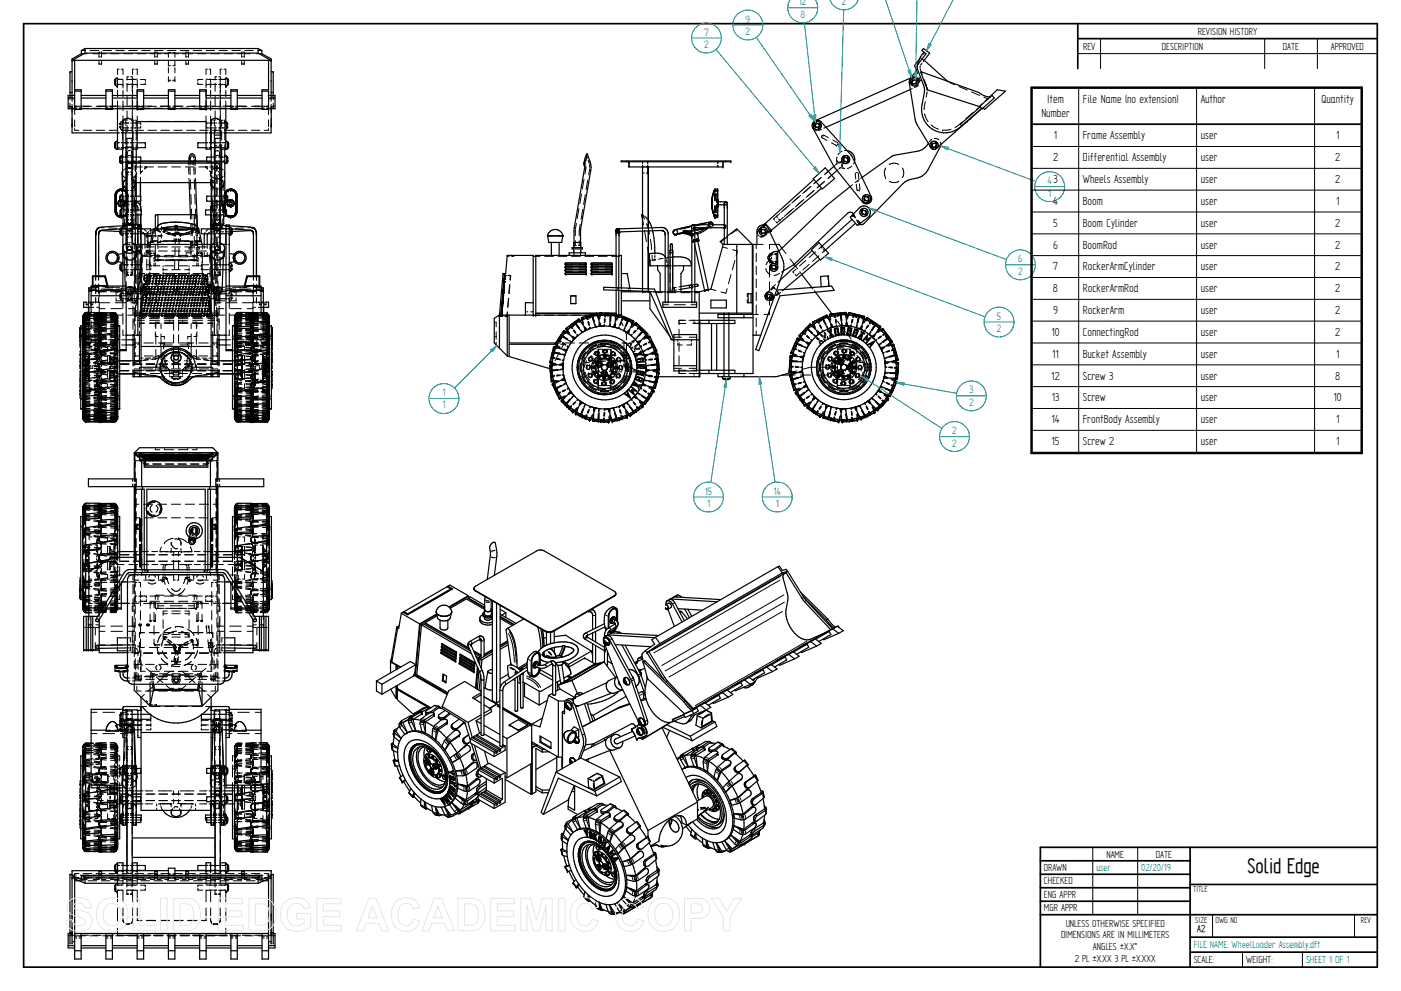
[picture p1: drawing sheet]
<svg xmlns="http://www.w3.org/2000/svg" width="594mm" height="420mm" viewBox="0 0 594 420" stroke-linecap="round" stroke-linejoin="round" font-family="sans-serif">
<defs><g id="words">
<text font-size="10.1" x="529" y="370.2">Solid Edge</text>
<g font-size="5.6">
<text x="444" y="43.8">Item</text>
<text x="459.2" y="43.8">File Name (no extension)</text>
<text x="509.2" y="43.8">Author</text>
<text x="560.4" y="43.8">Quantity</text>
<text x="441.6" y="49.5">Number</text>
<text x="446.9" y="59.1">1</text>
<text x="459.2" y="59.1">Frame Assembly</text>
<text x="509.2" y="59.1">user</text>
<text x="566.5" y="59.1">1</text>
<text x="446.5" y="68.4">2</text>
<text x="459.2" y="68.4">Differential Assembly</text>
<text x="509.2" y="68.4">user</text>
<text x="566.2" y="68.4">2</text>
<text x="459.2" y="77.6">Wheels Assembly</text>
<text x="509.2" y="77.6">user</text>
<text x="566.2" y="77.6">2</text>
<text x="446.6" y="86.9">4</text>
<text x="459.2" y="86.9">Boom</text>
<text x="509.2" y="86.9">user</text>
<text x="566.5" y="86.9">1</text>
<text x="446.6" y="96.2">5</text>
<text x="459.2" y="96.2">Boom Cylinder</text>
<text x="509.2" y="96.2">user</text>
<text x="566.2" y="96.2">2</text>
<text x="446.5" y="105.4">6</text>
<text x="459.2" y="105.4">BoomRod</text>
<text x="509.2" y="105.4">user</text>
<text x="566.2" y="105.4">2</text>
<text x="446.5" y="114.7">7</text>
<text x="459.2" y="114.7">RockerArmCylinder</text>
<text x="509.2" y="114.7">user</text>
<text x="566.2" y="114.7">2</text>
<text x="446.5" y="124">8</text>
<text x="459.2" y="124">RockerArmRod</text>
<text x="509.2" y="124">user</text>
<text x="566.2" y="124">2</text>
<text x="446.5" y="133.2">9</text>
<text x="459.2" y="133.2">RockerArm</text>
<text x="509.2" y="133.2">user</text>
<text x="566.2" y="133.2">2</text>
<text x="445.8" y="142.5">10</text>
<text x="459.2" y="142.5">ConnectingRod</text>
<text x="509.2" y="142.5">user</text>
<text x="566.2" y="142.5">2</text>
<text x="446.2" y="151.7">11</text>
<text x="459.2" y="151.7">Bucket Assembly</text>
<text x="509.2" y="151.7">user</text>
<text x="566.5" y="151.7">1</text>
<text x="445.8" y="161">12</text>
<text x="459.2" y="161">Screw 3</text>
<text x="509.2" y="161">user</text>
<text x="566.1" y="161">8</text>
<text x="446" y="170.2">13</text>
<text x="459.2" y="170.2">Screw</text>
<text x="509.2" y="170.2">user</text>
<text x="565.5" y="170.2">10</text>
<text x="445.8" y="179.5">14</text>
<text x="459.2" y="179.5">FrontBody Assembly</text>
<text x="509.2" y="179.5">user</text>
<text x="566.5" y="179.5">1</text>
<text x="445.9" y="188.8">15</text>
<text x="459.2" y="188.8">Screw 2</text>
<text x="509.2" y="188.8">user</text>
<text x="566.5" y="188.8">1</text>
</g>
<g font-size="5.1" fill="#008080">
<text x="338.7" y="2.3">12</text>
<text x="356.9" y="2">2</text>
<text x="316.1" y="9.6">9</text>
<text x="339.4" y="7.5">8</text>
<text x="298.6" y="15.1">7</text>
<text x="316.1" y="14.8">2</text>
<text x="298.6" y="20.3">2</text>
<text x="444.2" y="78.1">43</text>
<text x="444.5" y="83.4">1</text>
<text x="431.8" y="111.3">6</text>
<text x="431.8" y="116.5">2</text>
<text x="422.7" y="135.5">5</text>
<text x="422.6" y="140.8">2</text>
<text x="187.6" y="167.9">1</text>
<text x="411.1" y="166.8">3</text>
<text x="187.6" y="173.2">1</text>
<text x="410.9" y="172.1">2</text>
<text x="403.8" y="184.1">2</text>
<text x="403.8" y="189.3">2</text>
<text x="298.9" y="209.7">15</text>
<text x="328" y="209.7">14</text>
<text x="299.8" y="215">1</text>
<text x="328.9" y="214.9">1</text>
</g>
<g font-size="4.9">
<text x="507.9" y="14.7">REVISION HISTORY</text>
<text x="459.3" y="21">REV</text>
<text x="492.7" y="21">DESCRIPTION</text>
<text x="544" y="21">DATE</text>
<text x="564.3" y="21">APPROVED</text>
<text x="469.1" y="363.6">NAME</text>
<text x="490.1" y="363.6">DATE</text>
<text x="442.7" y="369.3">DRAWN</text>
<text x="442.7" y="375">CHECKED</text>
<text x="442.7" y="380.7">ENG APPR</text>
<text x="442.7" y="386.4">MGR APPR</text>
<text x="451.9" y="392.9">UNLESS OTHERWISE SPECIFIED</text>
<text x="449.9" y="397.9">DIMENSIONS ARE IN MILLIMETERS</text>
<text x="455.7" y="407.8">2 PL ±X.XX 3 PL ±X.XXX</text>
<text x="463.5" y="402.9">ANGLES ±X.X°</text>
<text x="506.2" y="408.3">SCALE:</text>
<text x="528.4" y="408.3">WEIGHT:</text>
</g>
<g font-size="4.9" fill="#008080">
<text x="464.9" y="369.3">user</text>
<text x="483.9" y="369.3">02/20/19</text>
<text x="506.2" y="402">FILE NAME: WheelLoader Assembly.dft</text>
<text x="553.8" y="408.4">SHEET 1 OF 1</text>
</g>
<text font-size="4.8" x="507.7" y="395.3">A2</text>
<g font-size="4.1">
<text x="505.9" y="378.3">TITLE</text>
<text x="506.9" y="391.1">SIZE</text>
<text x="515.4" y="391.1">DWG NO</text>
<text x="577" y="391.1">REV</text>
</g>
</g></defs>
<g fill="none" stroke="#000" stroke-width=".72">
<path d="M10 10h574v400h-574zM457 10v19.1M457 16.4h127M504.6 359.2v50.8M584 359.2h-142.9v50.8M441.1 365h63.5M441.1 370.7h63.5M441.1 376.4h63.5M504.6 375h79.4M441.1 382.1h63.5M441.1 387.8h142.9M504.6 397.3h79.4"/>
<path d="M504.6 403.7h79.4"/>
</g>
<g fill="none" stroke="#000" stroke-width=".42">
<path d="M466.7 16.4v12.7M536.3 16.4v12.7M558.6 16.4v12.7M30.6 25.7h.1M30.6 25.6h.1M34.5 22.8h2.5M34.5 21.4h1.8M38.2 21.4h3.6M39.5 22.8h2.5M42 22.5v1.7M42 25.7v1.5h.3M42 27.1h.3"/>
<path d="M42 24.1h.3M42.3 22.1l-.3 .2M42.7 27.1h.4M42.7 24.1h.4M42.8 22.1l.3 .2M43.1 22.5v1.8M43.1 25.8v1.4h-.4M43.1 22.8h1.8M43.6 21.4h3.7M46.8 22.8h3.7M48.6 35.5l.1 .1M48.6 34.9h.2"/>
<path d="M48.6 33.9h.2M48.6 33.9v.2M48.6 34.4v.4M48.6 35.2v.4M48.6 34.9l.2 .2M48.6 35.5l.1 .2M48.7 33.8l-.1 .2M48.7 33.7l-.1 .3M48.8 34.4v.2M48.8 35.5l-.2 .1M48.8 35.9h.1M48.9 36l.2 .2"/>
<path d="M48.9 35.8l.2 .1M48.9 35.6h.2M48.9 33.7h.2M49 33.9l.1 .4M49 34.6h.1M49 35.2l.1 .5M49.1 34.5l-.1 .4M49.1 34.1l-.1 .1M49.1 21.4h3.6M49.2 33.2l-.4 .3M49.4 36.4h.1M49.4 36.4h.2"/>
<path d="M49.6 36.4h.1M49.6 33l-.2 .1M49.7 33h.1M49.7 36.4h.1M49.8 36.4h.1M49.8 33.1h.1M49.8 35.8h1.9M49.8 33.7h2M49.8 34v3.3M49.8 38.3v2.7M49.8 33.6h.8M49.8 35.9h.7"/>
<path d="M50.5 29.3h-.7v2.3M51.4 29.3h.7v2.3M51.4 35.9h.7M51.4 33.6h.7M52.1 34v3.3M52.1 38.3v2.8M52.5 22.8h3.7M53.7 35.8h3.8M53.8 33.7h3.8M53.9 35.4v3.4M54.6 32.6h-.7v1.4M54.6 21.4h3.6"/>
<path d="M55.4 32.6h.7v1.4M56.1 35.4v3.4M56.2 34v3.3M56.2 38.3v2.7M56.2 33.6h.7M56.2 35.9h.6M56.8 29.3h-.6v2.3M57.5 29.3h.7v2.3M57.5 35.9h.7M57.6 33.6h.6M58.1 22.8h3.7M58.2 34v3.3"/>
<path d="M58.2 38.3v2.8M59.6 33.7h2v.8M60.1 21.4h3.6M61.6 35.1v.6l-2.1 .1M63.7 22.8h1.9M65.5 21.4h3.6M65.6 25.7v1.5h.3M65.6 27.1h.3M65.6 24.1h.3M65.6 22.5v1.7M66 22.1l-.4 .2M66.4 27.1h.3"/>
<path d="M66.4 24.1h.3M66.4 22.1l.3 .2M66.7 22.8h1.5M66.7 25.8v1.4h-.3M66.7 22.5v1.8M69.8 22.8h1.6M71 21.4h3.6M71.4 34.2h.1M71.4 25.8v2.1h.9M71.4 34.2h.9M71.4 32.5v1.5h.9M71.4 22.6v1.7"/>
<path d="M71.4 28.7v2.2M72.3 22.3l-.9 .1M73.3 22.3l.9 .1M73.3 34.2h.9M74.2 34.2h.1M74.2 22.6v1.7M74.2 25.8v2.1h-.9M74.2 28.7v2.2M74.2 32.5v1.6l-.9-.1M74.2 22.8h1.5M76.4 21.4h3.6M77.3 22.8h1.5"/>
<path d="M78.8 22.5v1.8M78.8 25.8v1.4h.4M78.8 27.1h.4M78.8 24.1h.4M79.2 22.1l-.4 .2M79.5 22.1l.4 .2M79.6 27.1h.3M79.6 24.1h.3M79.9 22.8h1.9M79.9 22.5v1.7M79.9 25.7v1.5h-.3M81.9 21.4h3.6"/>
<path d="M83.7 22.8h3.8M83.9 35v.7l2.1 .1M86 33.7h-2.1v.7M87.4 34v3.3M87.4 38.3v2.7M87.4 33.6h.6M87.4 35.9h.6M87.4 21.4h3.6M88 35.8h3.9M88 29.3h-.6v2.3M88 33.7h3.9M88.7 29.3h.6v2.3"/>
<path d="M88.7 35.9h.6M88.7 33.6h.6M89.3 34v3.3M89.3 38.3v2.7M89.4 22.8h3.7M91.2 35.3v3.4M91.9 32.6h-.7v1.3M92.7 35.8h.7M92.7 32.6h.7v14.3M92.7 33.7h.7M92.9 21.4h3.6M93.4 33.6h.8"/>
<path d="M93.4 35.9h.7M93.8 35.8h2M93.8 33.7h2M94.1 29.3h-.7v2.3M94.9 29.3h.9v2.3M94.9 35.9h.9M95 22.8h3.7M95 33.6h.8M95.8 33.1h.1M95.8 36.3h.1M95.8 34v3.3M95.8 38.3v2.7"/>
<path d="M95.8 36.4h.1M95.8 33h.1M95.9 36.4h.1M96 33h.1M96 33l.1 .1M96.1 36.4h.1M96.1 36.4h-.1M96.2 33.1h.1M96.4 33.2l.3 .3M96.5 34.4l.1 .5M96.5 35.2v.4M96.5 35.8l.1 .1"/>
<path d="M96.5 34.1l.1 .2M96.5 34.6h.1M96.5 35.5h.1M96.6 33.6l-.1 .1M96.6 33.9l-.1 .3M96.6 35.2l-.1 .1M96.7 36l-.3 .2M96.7 33.5h.1M96.8 33.8l.1 .2M96.8 34.9h.1M96.8 34h.1M96.8 35.5h.1"/>
<path d="M96.8 34.5v.1M96.9 33.8v.1M96.9 34.9l-.1 .1M96.9 35.5l-.1 .2M96.9 33.9v.2M96.9 34.4v.5M96.9 35.3v.3M96.9 35.6v.2M98.3 21.4h3.6M100.6 22.8h1.9M102.5 25.8v1.4h.3M102.5 22.5v1.8"/>
<path d="M102.5 27.1h.3M102.5 24.1h.3M102.8 22.1l-.3 .2M103.2 22.1l.4 .2M103.2 27.1h.4M103.2 24.1h.4M103.6 22.8h2.5M103.6 25.7v1.5h-.4M103.6 22.5v1.7M103.8 21.4h3.6M108.6 22.8h2.4M109.3 21.4h1.7"/>
<path d="M114.9 25.6h.1M115 25.7h.1M386.5 32.9l-.2 .1M386.8 37.5l-.8 .4M387.2 35.6l-.5-.8 .5-.9a1.03 1.03 0 0 0-.6 .9 1.03 1.03 0 0 0 .6 .9M388 32.6l-1.3 .2M388.2 33.8l.6 1-.3 .7M388.3 33.7l.3 .2a1.17 1.17 0 0 1 0 1.7M388.5 35.5l-.2 .1M388.6 35.6l-.3 .1M388.6 29.9l.6 1.4M389 33l.8 1.1 .1 .9"/>
<path d="M389.5 36.1l-1.7 1M389.7 32.8l.7 1.4M390.2 29.1l.9 2.5M390.3 28l-.2 .7M390.6 24.1l-.7 1M390.8 34l-.2 .1M391 26.8l-.6 .8M391.9 25.6l-.4 .6M391.9 33.8l1 2.7M392 22.3l-.7 .9M393.1 37.1h.1M393.1 37.1v1.2"/>
<path d="M393.1 38.9l-.4 2.3M401.8 34.5l.4 .2M402.7 35l2.1 .9M406.6 36.7l3.6 1.5M411.9 39l3.6 1.5M457 22.7h127M28.9 45h.2M29.4 45h.3M29.7 45.3h.1M29.7 40.5v.2M29.7 40.9v1.5M29.7 43.7v1.4"/>
<path d="M29.7 41.1h.2M30 45.3h-.3M30.3 45.3h.3M30.3 41.1h.3M30.6 52.7h.1M30.6 45.3h.1M30.6 46.1h.1M30.6 46h.1M30.6 45.9h1.7M30.6 42h.3M30.6 40.5v.2M30.6 40.9v.5"/>
<path d="M30.6 41.7v1.3M30.6 44.2v3.5M30.6 50.2v2.6M30.6 53.1v.2M31.3 42h.4M31.7 45.1h1.7M31.7 45h.9M31.7 46.1h.9M31.7 46.4v2.2M31.7 50.8v3M31.7 54.5v.7h1.7M31.7 45.8h.9"/>
<path d="M33.5 45h4.4M33.5 46.1h.9M33.5 45.8h.9M34.1 45.9h3.5M35.3 45.1h3.6M35.3 55.2h3.6M39.4 45.9h3.5M40.8 45.1h3.6M40.8 55.2h3.6M41.4 45h4.4M44.7 45.9h3.4M44.9 46.1h.9"/>
<path d="M44.9 45.8h.9M46.3 45.1h3.6M46.3 55.2h3.6M46.8 45h4.3M46.8 46.1h.9M46.8 45.8h.9M49.8 45.9h3.6M49.8 56.3h.7M49.8 42.8v2.2M49.8 45.5v.6M49.8 46h1.9M50.8 52.4h.2"/>
<path d="M50.8 53.9l.1 .1M50.8 52.7l.1 .1M50.8 53.6h.2M50.8 52.4v.1M50.8 53.6v.1M50.8 54l.1 .1M50.9 52.2l-.1 .2M51 54.4h.1M51 54.4l.3 .3M51.1 52.8h.2M51.2 52.4l.1 .1M51.3 53.9l-.2 .1"/>
<path d="M51.3 52.7v.3M51.3 53.4l-.1 .2M51.3 51.6l-.3 .3M51.4 56.3h.7M51.6 54.8h.1M51.6 54.8l.2 .1M51.6 51.5h.1M51.8 54.9h.1M51.8 51.5h-.2M51.8 45.1h3.6M51.8 55.2h3.6M51.8 51.5h.1"/>
<path d="M51.9 54.9h.1M51.9 51.5h.1M52 54.8h.1M52 51.6h.1M52 51.5v2.1M52 55.5v3.9M52 52.2h2.6M52 54.2h2.6M52.1 42.8v4.1M52.1 49.2v2.4l.4-.9M52.4 51h-.4v.2M52.5 50.7h.1"/>
<path d="M53 51l.4 .2M53.3 50.2h.1M53.3 50.2h1.8M53.4 51.5v1.8M53.4 54.8v1.5M53.6 45.9h5.1M53.6 46h3.8M53.9 55.2h.1M53.9 55.3h.1M53.9 40.9v4.1M53.9 47v4.1M53.9 53.2v2"/>
<path d="M53.9 55.4h.7M54.7 45h4.3M55.4 54.2h.7M55.4 55.4h.7M55.4 52.2h.7M55.9 50.7h.1M55.9 50.7l.2 .4M56.1 55.2h.1M56.1 55.3h.1M56.1 40.9v4.1M56.1 47v4.1M56.1 53.2v2"/>
<path d="M56.2 56.3h.6M56.2 42.8v4M56.2 49.1v2.5l-.1-.5M56.4 51.5v2.1M56.4 55.5v3.9M56.4 52.2h.4M56.4 54.2h.4M56.8 51h-.4v.2M57.1 52.2h2.4l.2 .7M57.2 45.1h3.7M57.2 55.2h3.7M57.4 51h.4v.2"/>
<path d="M57.5 56.3h.7M57.8 51.5v2.1M57.8 55.5v3.9M58.2 46.1h.8M58.2 45.8h.8M58.2 42.8v4.1M58.2 49.2v2.4l1.9-.1M59.4 45.9h4.6M59.4 46h3.8M59.7 53.5l-.2 .7h-2.5M60 45h4.4M60 46.1h.9"/>
<path d="M60 45.8h.9M62.1 51.5h3.9M62.7 45.1h3.6M62.7 55.2h3.6M65.1 45.9h4.2M65.1 46h3.8M67.9 45h4.4M68 51.5h3.8M68.2 45.1h3.6M68.2 55.2h3.6M70.9 45.9h3.7M70.9 46h3.7"/>
<path d="M71.4 46.1h.9M71.4 45.8h.9M73.3 45h4.3M73.3 46.1h.9M73.3 45.8h.9M73.7 45.1h3.6M73.7 55.2h3.6M73.8 51.5h3.8M76.3 45.9h4.1M76.6 46h3.8M79.2 45.1h3.6M79.2 55.2h3.6"/>
<path d="M79.6 51.5h3.9M81.2 45h4.3M81.6 45.9h4.5M82.3 46h3.8M84.7 45.1h3.6M84.7 46.1h.8M84.7 45.8h.8M84.7 55.2h3.6M86.5 45h4.4M86.5 46.1h.9M86.5 45.8h.9M86.9 45.9h5"/>
<path d="M87.4 56.3h.6M87.4 42.8v4M87.4 49.1v2.5l-1.9-.1M87.6 53.5l.2 .7h2.5M88.1 46h3.8M88.7 56.3h.6M89.3 42.8v4M89.3 49.1v2.5l.4-.9M89.6 51.5v1.8M89.6 54.8v1.5M89.7 50.7h.1M90 51l-.4 .2"/>
<path d="M90.1 45.1h3.7M90.1 55.2h3.7M90.3 52.2h-2.5l-.2 .7M90.5 54.2h.4M90.5 50.2h1.7M90.5 52.2h.4M90.5 51l.4 .2M90.9 51.5v1.8M90.9 54.8v1.5M91.2 55.4h.1M91.2 55.2h.1M91.2 52.2h.7"/>
<path d="M91.2 54.2h.7M91.2 40.9v4M91.2 47v4.1M91.2 53.1v2.1M91.2 55.4h.7M92.2 45.9h3.6M92.2 50.2h.1M92.7 54.2h2.6M92.7 55.4h.7M92.7 52.2h2.6M93.4 57.3h.2M93.4 56.3h.7"/>
<path d="M93.4 55.4h.1M93.4 55.2h.1M93.4 47v4.6l-.4-.9M93.4 53.1v2.1M93.8 57.3h.2M93.8 46h2M94 51.5v2.1M94 55.5v3.9M94.4 51h-.4v.2M94.4 45h4.4M94.9 51l.4 .2M94.9 56.3h.9"/>
<path d="M95.3 54.8h.1M95.3 51.5v2.1M95.3 55.6v3.8M95.4 54.9h.1M95.5 51.5h.1M95.5 54.9h.1M95.6 51.5l.2 .1M95.6 45.1h3.6M95.6 55.2h3.6M95.8 54.8l-.2 .1M95.8 42.8v2.2M95.8 45.5v.6"/>
<path d="M96 51.7h.1M96 51.8v.1M96 52.2v.5M96 53.2v.5M96 53.9v.3M96 54.4l.1 .1M96 51.8l.1 .1M96 52.2l.1 .1M96 52.4l.4 .2M96 54v.1M96 53.6h.2M96 52.8h.2"/>
<path d="M96.1 51.7l.2 .2M96.3 52l.3 .4M96.3 52h.1M96.3 54.4l-.3 .3M96.3 53.9v.1M96.4 53.8l-.1 .1M96.4 53.6l.1 .1M96.4 52.4h.2M96.4 54h.2M96.4 52.8h.2M96.5 52.7l.1 .1M96.6 52.4v.3"/>
<path d="M96.6 53.2v.5M96.6 53.8v.2M96.6 54l-.3 .4M97.4 45.9h3.5M97.9 46.1h.9M97.9 45.8h.9M99.8 45h4.3M99.8 46.1h.8M99.8 45.8h.8M101.1 45.1h3.6M101.1 55.2h3.6M102.7 45.9h3.5"/>
<path d="M106.6 45.1h3.6M106.6 55.2h3.6M107.7 45h4.3M108 45.9h3.5M111.1 46.1h.9M111.1 45.8h.9M112 45.1h1.9M113 45h.9M113 46.1h.9M113 45.8h.9M113.3 45.9h1.7M113.9 46.4v2.2"/>
<path d="M113.9 50.8v3M113.9 54.5v.7h-1.9M113.9 42h.3M114.6 42h.4M115 40.5v.2M115 40.9v.5M115 41.7v1.3M115 44.2v3.5M115 50.2v2.6M115 53.1v.2M115 41.1h.2M115 46.1h.1"/>
<path d="M115 46h.1M115 52.7h.1M115 45.3h.1M115 45.3h.3M115.6 45.3h.3M115.6 41.1h.3M115.9 45.3h.1M115.9 45h.2M115.9 40.5v.2M115.9 40.9v1.5M115.9 43.7v1.4M116.4 45h.2"/>
<path d="M344.7 54.3l.3 .4M345.4 55l1 .4M345.5 52.2h.1M345.5 52.2l.1 .3M345.7 52.7l.1 .3M345.8 53.1v.2M345.9 51.9l-.3 .2M345.9 53.5v.1M346 52.3l-.4 .9 .5 .9M346 51.9h.2M346.4 52.2l.1 .2M346.7 54l.1 .2"/>
<path d="M346.9 54.4l.3 .1M347.1 52.3l.5 .9-.5 .9M347.3 52.8v.1M347.3 53.4l.1 .3M347.4 53v.2M347.4 53.2v.1M347.5 54.3l-.2 .1M347.6 53.9v.3M348.4 54.8l-1.4 .5M348.4 58h.1M348.6 58.3l2 1.2M348.7 57.4l-.3 .6"/>
<path d="M349.1 57.3h.1M349.1 57.3l2.2 1.1M350.3 54l-1 .4M353.2 59.4l2 1.2M392.1 48.4h.1M392.1 48.4l1.5 3.2M392.4 43.1l-.5 3.4M394.8 53l1.5 1.1 1.6 .7M395.1 59.1l-1 1M396.1 58.7l1.1 .1 .9 .5M399.7 55.2h.1M403.3 54.8l-3.6 .4"/>
<path d="M408 51.7l-3 2.4M409.9 51.5h.1M410 51.5h.1M411.5 50.2h.1M411.6 50.2h.1M412.5 47.8l-3 2.6M415.6 45.1l-1.5 1.3M416.6 44l-1.1 1M417.2 41.2l1.8 .8M419.1 41.6l-1.4 1.3M419.6 41.1l-.3 .3M48.6 61.4h.2"/>
<path d="M48.6 60.7h.2M48.8 61.8v.1M48.8 62.4h-.2M48.9 62.4h.2M48.9 62.7h.2M49 61.4h.1M49 62.4h.1M49 60.7h.1M49 62.1l.1 .1M49.1 61.3l-.1 .5M49.1 61v.1M49.1 62.1v.5"/>
<path d="M49.8 60.5h.8M49.8 62.6h.7M49.8 62.7h.7M50.8 67.3h.1M50.8 68.5h.1M50.8 68h.2M50.8 67.3h.2M50.9 66.7l.1 .1M50.9 68.7h.1M51 66.9l-.1 .2M51.1 66.4l-.1 .2M51.1 68.5h.2"/>
<path d="M51.2 68h.1M51.2 67.3h.1M51.2 66.3l.1 .1M51.3 66.8v.4M51.3 67.6v.6M51.3 68.4v.2M51.4 62.6h.7M51.4 62.7h.7M51.4 60.5h.7M51.9 78h.1M52 61.3v1.9M52 66.6h.4"/>
<path d="M52 68.7h.4M52 78.6l.7 .9 1.2 .6M52 74.4l1.6 1.2M52.2 72.3l-.2 .3M52.3 78a1.73 1.73 0 0 0 1.4 1.6M52.3 78l.1 2.8M52.8 71.7l-.4 .4M52.9 68.7h.5M53 66.6h.4M53.4 60.5v.8M53.4 62v.6M53.4 76.1l-.3 .1a1.91 1.91 0 0 0-1.2 1.8"/>
<path d="M53.4 71.4l-.2 .1M53.6 76.3l-.1 .1a1.71 1.71 0 0 0-1.2 1.6M53.8 66.6h.8M53.8 68.7h.7M53.8 73.1h.9M53.8 71.3h2.1M53.8 60.5h.7M53.8 62.6h.7M53.8 70.4h.1M53.8 64.9v1.8M53.8 68.6v3.8M53.8 73.4v16.3"/>
<path d="M53.8 64.9l.2 .5M53.8 67.7l.1 .2M53.8 73.4l.6 .8M53.9 70.4l.1 .2M54 69.9l-.2 .5M54 64.4l-.2 .5M54 69.5v1.4M54 68.2l.3 .4M54.1 68.5l.7 .1M54.4 71.3h1.1M54.4 72.7l-.6 .7M54.4 69l1.1 .1"/>
<path d="M54.6 68.7h.6M54.8 68.2l-.7 .2M55.3 68.7h.7M55.3 62.6h.7M55.3 63.9l-1 .1M55.3 66.6h.7M55.3 60.5h.7M55.5 69.4l-1.1 .1M55.5 72.7l.5 .7M55.5 71h-1.1M55.5 65.8l-1.1 .1M55.5 68.2h1.9"/>
<path d="M55.6 73.1h.8M55.6 68.6h1.8v.7M55.8 64.2h.1M55.8 64.2l.2 .4M55.8 68.3l-.3 .3M55.9 69.8l.1 .6M55.9 76.3l1 .7 .4 1M55.9 69.5l.1 .5M55.9 76a1.97 1.97 0 0 1 1.7 1.7 1.97 1.97 0 0 1-1.1 2.1M56 70.6h.1M56 70.4h.1M56 69.2v.4"/>
<path d="M56 70v.4M56 70.6v1.9M56 73.4v16.4M56 70l-.1 .5M56 70.4l-.1 .6M56 64.9l-.1 .5M56 67.7v.3M56 73.4l-.5 .8M56.2 60.5h.7M56.2 62.6h.6M56.2 62.7h.6M56.4 61.3v1.9"/>
<path d="M56.4 69.2v2.7M56.4 74.7v2.7M56.4 66.6h.4M56.4 68.7h.4M57.3 78l-.4 .9-1 .7M57.3 78l-.1 2.8M57.3 68.7h.5M57.4 70.8h.1M57.4 66.6h.4M57.4 79.6v3.6h.4M57.4 70.1v2.4M57.4 74.3v3.6"/>
<path d="M57.4 70.8h1.9M57.5 72.6a2.14 2.14 0 0 1-1.8 3M57.5 62.6h.7M57.5 62.7h.7M57.6 60.5h.6M57.7 76.5v1.5M57.8 61.3v1.9M57.8 69.2v2.7M57.8 74.7v2.7M57.8 73.5l-.1 1.5M58.5 68.2h1.2M58.5 68.6h1.2"/>
<path d="M59.6 73.4h.1M59.6 70.8h.8M59.6 68.6v.7M59.6 70.1v3.3M59.6 75.2v2.2M60.4 72.5l-.8 .9M61.2 70.8h3.9M62.1 70.8h.1M62.1 70.8l-.8 .8M67 70.8h3.8M72.8 70.8h3.8M78.6 70.8h3.8"/>
<path d="M80 71l.1 2.7M80.1 68.7l-.1 1.2M80.1 75.6l.1 1.8M80.1 68.2v.3M80.2 66.9l.1 .9M80.6 71v3M80.6 68.7l.6 .7 .9 .1M80.6 68.4v1.6M80.7 76.2l.2 4.1M80.8 67.1l-.1 .6M82.2 66.7h.1M82.2 66.7l-.8-.6-.6 .8"/>
<path d="M82.2 71l.1 3M82.3 68.7l-.1 1.4M82.3 67.9l-.4 .8-1-.6M82.4 76.1l.1 4.2M82.4 67.7l-.1 .5M82.8 71v2.7M82.8 68.9v1.2M82.9 75.6l.1 1.8M82.9 68.2l-.1 .4M82.9 67.9l-.2 .8M84.3 70.8h3.8M87.2 70.8l.8 .8"/>
<path d="M87.4 60.5h.6M87.4 62.6h.6M87.4 62.7h.6M87.6 68.2h1.8M87.7 68.6h1.7M88.7 62.6h.6M88.7 62.7h.6M88.7 60.5h.6M88.9 72.5l.9 .9M88.9 70.8h.9M89.2 73.4l.2 .9M89.2 73.5v1.3"/>
<path d="M89.3 76.1v1.3M89.4 78h.1M89.4 72.6l-.2 .8M89.6 66.6h.4M89.6 68.7h.4M89.6 60.5v.8M89.6 62v.6M89.6 69.2v2.7M89.6 74.7v2.7M89.6 78.8l.1 .2M89.8 70.8h.1M89.8 73.4h.1"/>
<path d="M89.8 68.6v.7M89.8 70.1v3.3M89.8 74.3v8.8M89.8 78a1.73 1.73 0 0 0 1.3 1.6M89.8 78l.1 2.8M90 79.3l.4 .3M90 75l1.6 .6M90.1 76.5h.1M90.1 76.5l-.7 1.5M90.1 70.8h1.9M90.4 79.6h.1M90.5 68.7h1.2"/>
<path d="M90.5 66.6h1.3M90.7 79.8l.2 .1M90.9 60.5v.8M90.9 62v.6M90.9 61.6h1M91 70.4h.1M91 69.2v3.2M91 73.4v16.3M91 64.9l.1 .5M91 70.4l.1 .5M91 73.4l.6 .8M91 70.1v.3"/>
<path d="M91 76.4a1.71 1.71 0 0 0-1.2 1.6M91.1 76.3l-.1 .1M91.1 69.9l-.1 .5M91.2 60.5h2.2M91.2 62.6h2.2M91.3 68.2h2.5M91.3 68.6h2.5M91.5 63.9l-.3 .3M91.5 71.3h1.1M91.6 72.7l-.6 .7M91.6 71.2l-1.6 .7M91.7 75.9h1.5l1.5 1"/>
<path d="M92 63.8h.1M92 70.8h.1M92 63.8l.8 .3M92 68.6l.1 .7 .5 .1M92 70.1v2.4M92 74.3v3.5M92 79.6v3.5M92.4 69.3l-1.2 .5M92.6 68.7h.8M92.6 71.2l.8 .1M92.6 72.7l.6 .7M92.6 66.6h.8"/>
<path d="M92.6 65.8l-1 .1M92.7 69.4l.5 1M93 61.6h1M93.1 64.4h.1M93.1 64.4l.1 .5M93.1 70.1l.1 .3M93.2 70.6h.1M93.2 70.4h.1M93.2 64.9v1.8M93.2 68.6v1.8M93.2 70.6v1.9M93.2 73.4v16.4"/>
<path d="M93.2 64.9l-.2 .5M93.2 70.4l-.2 .6M93.2 73.4l-.6 .8M93.3 76.3l.2 .1a1.71 1.71 0 0 1 1.2 1.6M93.4 80l-.4 .1M93.4 75.6l-.9 .1M93.4 60.5h.8M93.4 62.7h.7M94 66.6h.4M94 68.7h.4M94 61.3v1.9M94 71.6l.6 .5"/>
<path d="M94.2 62.6h1.6M94.3 60.5h1.5M94.5 68.2h.8M94.6 74.9l-.6 .4M94.6 68.6h.7M94.7 78a1.75 1.75 0 0 1-1.3 1.6M94.7 78l-.1 2.8M94.9 68.7h.4M94.9 66.6h.4M94.9 62.7h.9M95 60.5h.8M95 78.5l-1 1.2"/>
<path d="M95.1 72.7l.1 .7M95.2 76.5l-.1 1.5M95.2 73.4l-.1 .8M95.2 73.5v1.5M95.3 68.2h.1M95.3 68.6h.1M95.3 68.2v.2M95.3 68.5v.1M95.3 61.3v1.9M96 68.5h.1M96 67.6v.6M96 68.4v.2"/>
<path d="M96 66.8h.2M96 68h.2M96 67.3h.2M96 68.5h.2M96.1 68.5h.1M96.1 66.3l-.1 .1M96.1 66.8l-.1 .4M96.3 66.5l.1 .1M96.3 66.9v.1M96.3 67h.1M96.4 66.8h.2M96.4 68h.2"/>
<path d="M96.4 68.5h.2M96.5 67.2l-.1 .1M96.5 62.7h.1M96.5 61v.1M96.5 61.3v.4M96.5 62.1v.4M96.5 61.8h.1M96.5 61.4h.1M96.5 62.4h.1M96.5 60.7h.1M96.5 68.5h.1M96.5 68.5v.1"/>
<path d="M96.6 66.8h.1M96.6 68.5h.1M96.6 62.1l-.1 .1M96.8 62.4v.1M96.8 61.4h.1M96.8 62.4h.1M96.8 60.7h.1M96.9 61.8h-.1M247.6 69.5l.1 .1M247.6 76l-.7 4.1M247.9 68.7l.1 .2M248 67.8l-.1 .9 .5-.8"/>
<path d="M248.1 69l-.4 .6M248.1 69.1l.1 .6M248.4 70.2v.8M248.4 71.4l-.4 2.4M248.4 71h.1M248.7 66.1h.1M248.7 66.1l-.4 .8M248.7 66.1v.1M248.7 66.2l-.1 .8M248.7 66.1l.4 .9M248.8 66.8l-.4 1.4M249 65.3v.7"/>
<path d="M249.3 76.3l-.8 4.1M249.4 67.9l.4 1.4M250 69.9h.1M250 69.9l.1 1.1M250 71.6l-.4 2.6M266.7 68.6v.7M266.7 70.1v.7M272.5 70.8h.7M272.5 68.6v.7M272.5 70.1v3.3h.7M272.5 74.3v3.5M272.5 79.6v3.5"/>
<path d="M274 70.8h.7M274 73.4h.7M274.7 70.8h.1M274.7 73.4h.1M274.7 68.6v.7M274.7 70.1v1.5M274.7 72.5v.9M304.4 68.6v.7M304.4 70.1v.7M343.5 79.4l-3.1 2.6M343.9 79l-2.9 2.5M348.1 75.3l-3 2.7"/>
<path d="M348.3 75.2l-2.9 2.5M349.7 76.9l-3.3 2.8M349.8 73.9l1.4-1.3-1.5 1.4M351.2 75.6l1.4-1.3-1.5 1.3M352.5 60.5l2.2 1.1M353.9 70.3l-.3 .2M354.5 69.7l-.2 .3M354.6 69.6l-.1 .1M354.7 67.7h.1M354.7 61.6h.1M354.7 67.7l.2 .5M354.8 68.3l.1 .5"/>
<path d="M354.9 66.6l-.2 1.1M354.9 69l-.1 .4M355 68.3l.4 .4M355 69.4l-.5 .3M355.3 72l-.3 .3M355.4 68.7h.1M355.4 61h.1M355.4 61l-.3 .5M356 71.4l-.4 .3M356.1 71.3l-.1 .1M356.4 71l-.4 .4M356.6 68.5h.1"/>
<path d="M356.6 68.5l-.8 .3M356.7 71.1l-.4 .1M356.8 68.9l-1.2 .2M356.9 67.7v.4M356.9 67.7l.1 .1M357 71.2l1.2 .3M357 68l.1 .7M357 64.1l-1.6 1.5M357.1 67.1l-.2 .6M357.1 69.3l-.4 1.1M357.3 69.7l-.1 1M357.4 69l1.3 .3"/>
<path d="M357.5 71.2l.5 .3M357.9 69.3h-.1M358 66.8l-.1 .1a1.01 1.01 0 0 0 .2 1.6M358.1 63.8h1.1M358.3 69.3h-.4M358.6 66l-1.1 .5M359.1 66.8l.6 .8-.6 .9M359.3 66.2l.9 1M360.2 67.9l-.8 1.1M361.2 70.4l-1.9 1M361.5 78.3l-1 .8M362.4 68.5l-.5 1.1"/>
<path d="M362.7 73.5l.2 2.4M363.1 78.1l.4 2.4M363.5 73.2h-.6M363.7 76.6l-1.1 .8M363.8 76.5h.1M363.8 73.4l.4 2.4M364.4 76.1l-.6 .4M364.4 78l.2 2.3M365.5 75.2l-.6 .4M375.5 71.3h.1M375.5 71.3a4.4 4.4 0 0 0 0 4M375.5 75.4h.1"/>
<path d="M377.1 76.9l.2 .1a4 4 0 0 0 3.9-.1M381.1 69.7l-.6-.3a3.9 3.9 0 0 0-3.4 .4M382.6 71.2l.3 .5a4 4 0 0 1-.2 3.6M393.9 60.5l-.2 .3M394.4 62l.1 .1M394.6 62.3l.4 .5M395.4 63.1l.9 .1M395.5 60.6l-.2 .2a1.11 1.11 0 0 0 .2 1.8M395.6 60.7l-.6 .9 .6 .9M396.6 60.7l.5 .9-.5 .8M396.7 60.6l.2 .2a1.09 1.09 0 0 1-.2 1.7M397.3 62.7l-.5 .3"/>
<path d="M397.6 62.5l-.1 .1M398.7 60.2l.2 1.1M40.6 98.8h.1M40.6 98.9h.1M40.6 99h.1M40.6 99.1h.1M41.8 99.1h.1M41.8 99.1v2.1M41.9 98.9h.1M41.9 98.8h.1M41.9 98.7v.1M42 98.1h.1"/>
<path d="M42 98.1l-.1 .4M42.2 97.9h.1M42.3 97.8h.1M42.3 97.7h.1M42.4 97.7h.1M42.4 96.4l1.8 .2M42.5 97.7h.1M46.1 96.6l3.5 .2M49.1 87.3l.1 2.8M49.2 82.3l-.1 2.8M49.3 82.9v6.6l.3 1.1M49.3 82.9l.1 6.6"/>
<path d="M49.4 82.3l-.1 .6M49.4 89.5l.3 1.1M49.4 88.5v1M49.5 90.7h.1M49.5 90.7l.8 .8M49.6 81.8l-.3 1.1M50.3 86.9h.1M50.3 86.9l1.2 .6M50.3 80.9l-.8 .8M50.4 91.4l.2 .1M50.6 91.5l.7 .2M50.6 91.4h.1"/>
<path d="M50.8 83.9h.1M50.8 85h.1M50.8 84.6h.2M50.8 83.9h.2M50.8 85.1h.1M50.9 83.3l.1 .1M50.9 85.3h.1M50.9 91.8h.1M50.9 97.2h.2M50.9 98.9h.1M50.9 98l.1 .1M50.9 98.2h.7"/>
<path d="M50.9 85h-.1M50.9 91.8l.6 .1M51 89.8h.1M51 90.3h.1M51 90.9h.1M51 83.6h.1M51 83.6l-.1 .1M51 98.1h.2M51 89.2h.1M51 84.9l-.7 .6M51 84.9h.1M51.1 97.3l-.2 .1"/>
<path d="M51.1 83l-.1 .2M51.1 85l.2 .2M51.2 84.6h.1M51.2 98.9h.2M51.2 82.9l.1 .1M51.3 97.2h.1M51.3 97.2l.1 .3M51.3 97.4h.1M51.3 89.5l-.2 .1M51.3 88.9l-.2 .1M51.3 84.8l-.5 .2M51.3 84.7l-.5 .2 .8-.2"/>
<path d="M51.3 84.8l-.2 .1M51.3 83.3v.1M51.3 83.3l-.1 .6M51.3 84.2v.6M51.3 89.2l.1 .2M51.3 90.3h.2M51.3 89.8h.2M51.4 97.2h.1M51.4 97.8v.2M51.4 97.8l-.1 .3M51.4 98.3h.1M51.4 88.8l.1 .1"/>
<path d="M51.5 89.1v.5M51.5 90v.5M51.5 90.7l-.2 .2M51.5 96.9l1.7 .1M51.5 87.5h.1M51.5 91.7h.1M51.5 80.7h.1M51.5 84.7h.1M51.5 80.5h.1M51.5 91.9h.1M51.5 84.8h-.2M51.5 84.8l-.5 .1"/>
<path d="M51.5 84.8l1.2 .7M51.5 80.1l.7 .1M51.5 80.7h.5M51.5 84.8l.5 .1M51.5 80.5l-.6 .1M51.5 80.7h-.5M51.6 85.6h.1M51.6 84.8h.1M51.6 85.6h.7M51.6 85.6h-.4M51.6 91.7h.1M51.8 80.7l-1.2 .2-1 .8"/>
<path d="M51.8 91.7l.8-.3zM51.8 80.7l.8 .3M51.8 80.7l.7 .2M51.9 86.7l-.3 .1M51.9 86.7h.1M51.9 85.7l.2 .7M52 83.2h.4M52 85.3h.4M52 80.6l.5 .1M52 80.2l.6 .1M52 84.9l.2 .1M52 91.8h.1"/>
<path d="M52.1 84.9l.8 1M52.1 99.1h.4M52.1 97h1.4M52.1 84.8l.5 .3M52.2 89h.5M52.2 91.1h.4M52.2 87.4l-.7 .1M52.2 92.1l-.7 .1M52.3 87.5h-.1M52.4 87.4l-.9 .3M52.4 98.3h1.4M52.5 87.3h.1"/>
<path d="M52.5 83.7l.1 2.7M52.5 85l.1 .2M52.6 86.8h.3M52.6 85.1l.4 .8M52.6 80.3h.1M52.6 95.4h.3M52.6 81l1 1.2M52.6 85.2l.4 .8M52.7 91.6l-.5 .1M52.7 85.5h.1M52.7 86.9l-1.2 .6M52.7 92.8l.1 2.7"/>
<path d="M52.7 91.4l-.7 .3-1.4-.2M52.7 85.5v1.4M52.7 91.9l-.5 .3M52.8 96.9l-1.8 .2M52.8 86.5l-.2 .6M52.8 96h.2M52.9 86.8l-.3 .5 .1 2.7M52.9 80.5l.9 1M52.9 85.3h.5M53 83.2h.4M53 95.8l-.1 .4M53 81l.6 .8"/>
<path d="M53 85.9h.1M53 86l-.1 .8M53.1 91.1h1.4M53.1 85.6h1.8M53.1 89h.4M53.2 80.7l.8 1M53.2 95.4l.3 .2M53.3 96h.2M53.3 91.1h.1M53.4 86.8h1.4M53.4 81.8l.2 .5M53.5 91h.1"/>
<path d="M53.5 91.4l-.6 .4M53.5 95.8v.6M53.5 96.9v.4M53.5 91.1h.1M53.5 98.8v.3h-.5M53.5 97.7v.7M53.6 82.3l.1 .6M53.6 90.1l-.2 .5M53.7 95.6l-1.6 .1M53.7 90.5l-.6 .7M53.7 89.5l-.1 .6M53.7 90l-.2 .5"/>
<path d="M53.8 86.1l-.1-3.3v6.7M53.8 95.2h.1M53.8 83.2h.7M53.8 85.3h.7M53.8 80.8h.7M53.8 97.5h.1M53.8 99.1h.7M53.8 95.4v.1M53.8 89h.7M53.8 90h.7M53.8 82.3l.1 .6-.1-.6M53.8 89.5l-.1 .5"/>
<path d="M53.8 87.2v2.3M53.8 93.6l.6 .8M53.8 90.5v3.1M53.8 93.9v.5M53.8 95v.8M53.8 96.6v1.7M53.8 99.4v.8M53.8 97.4l.2 .1M53.8 97h.8M53.8 93.9l.6 .7M53.8 89.5v.5M53.9 89.5l-.1 .5"/>
<path d="M54 81.7h.1M54 94.9l-.8 .4M54 95h-.2M54 90.6l-.7 1M54.1 82.2l.2 .7M54.2 97.6h.3zM54.2 82.3l.1 .6M54.3 89.5l-.1 .6M54.3 82.9v6.6M54.3 89.5l-.1 .5M54.4 92.9l-.6 .7M54.4 91.9l-.2 .1a.75 .75 0 0 0-.3 .8 .75 .75 0 0 0 .5 .5"/>
<path d="M54.4 93.2l-.6 .7M54.4 98.3h2.2M54.6 94.8l-.4 .1M54.7 97.7h.2M54.9 97.7h.1M54.9 94.7h.1M54.9 94.7l.2 .1M54.9 94.7l-.4 .1M54.9 94.7l-.1 .1M55 97h1.4M55.1 97.6l-.2 .1M55.1 97.1h1.6"/>
<path d="M55.3 85.3h.7M55.3 80.8h.7M55.3 99.1h.7M55.3 91.1h1.4M55.3 83.2h.7M55.3 89h.7M55.3 90h.7M55.4 94.8l.1 .1M55.4 93.1l.6 .8M55.5 92.9l.5 .7M55.5 91.9l.2 .1a.71 .71 0 0 1 .3 .7 .71 .71 0 0 1-.5 .6M55.5 94.9l.2 .1"/>
<path d="M55.5 94.8l.2 .1M55.7 97.5l-.4 .1M55.9 95l.1 .1M55.9 86.8h1.1M56 95.2v1.9M56 99v3.7M56 93.6l-.5 .8M56 90.5v3.1M56 93.9v.5M56 95v.8M56 96.6l-.1 .8M56 95.1l.2 .1"/>
<path d="M56 97.4l-.1 .1M56 93.9l-.5 .7M56 85.6h1.3M56.3 89h.5M56.3 91.1h.1M56.4 91h.1M56.4 83.2h.4M56.4 85.3h.4M56.4 91l.1 .1M56.4 95.4h.1M56.4 95.4l.2 .4M56.6 91.1h.1"/>
<path d="M56.6 96.7l-1.9 .1M56.7 96.1v.1M56.8 92.8l-.1 2.7M57 87.3l-.1 2.7M57 95.4l-1.7 .1M57.1 83.7l-.1 2.7M57.1 95.4h.1M57.2 91.1h.5M57.3 89h.4M57.3 85.3h.5M57.4 84.9v5M57.4 90.2v8.9"/>
<path d="M57.6 85.6h.2M58.3 98.3h1.8M58.3 97.1h2.2M58.4 98.8l.1 .3h.3M58.4 97.7v.7M58.5 96.6h.1M58.5 95.3h.2M58.5 89v.7M58.5 90.4v.7M58.5 95.4v2.7M58.8 96.4h.1M58.8 95.5v.9"/>
<path d="M58.9 97h-.4l-.1 .3M58.9 96.6h.1M58.9 96.6h-.2M58.9 95.3h.3M59 96.6h.1M59.1 95.3h.1M59.1 96.6h.1M59.2 96.6h.1M59.3 95.3h.1M59.3 99.1h.5M59.3 95.3l.5 .2M59.4 97h.4"/>
<path d="M59.6 83.2v.7M59.6 84.6v.7M59.6 87.2v2M59.6 91.2v4M59.6 97.3v4M59.8 95.5h.1M59.8 95.4h.1M59.8 89v.7M59.8 90.4v.7M59.8 95.5v.3M59.8 96.1v2.7M59.8 95.5v.1"/>
<path d="M59.8 96.3l-.5 .2M60.4 98.4l.5 .3M60.9 98.7h.1M61.1 97.4l.9 .6M61.1 98.9l.1 .2M62 99.9l2.2 .1M62 99.9h.2M62.2 99.5l-.2 .4M62.4 98.6l.2 .5M62.5 99.9h.2M63.1 98.2l-.7 .8M64 97.6l-.5 .2"/>
<path d="M64.4 99.9h1.4M64.9 97.3l2.6 .1M65.5 97.6h.1M65.5 97.6h2M65.5 97.5l-.3 1.6M65.9 97v3.5M66.6 97.6l1.3 .9M66.7 97l.3 .5M67 95.7v2.4M67 97.5v.1M67 97.6l1.2 .7M67.2 99.9h1.4"/>
<path d="M68.4 99.3h.1M68.4 99.3l.2 .6M68.4 97h.1M68.5 96.3h.1M68.5 96.9h.1M68.5 96.4h.1M68.5 96.5h.1M68.5 96.8h.1M68.5 96.4v.1M68.6 96.4h.1M68.6 96.7l-.1 .1M68.6 99.9l-2.2 .1"/>
<path d="M68.7 96.4h.1M69 96.6h.1M69.2 96.6h.1M69.2 98.3h.1M69.2 98.3l.7 .3M69.3 98.2l-.1 .1M69.4 98h.1M69.5 97.9l-.1 .1M69.5 97.6l.2 .1M69.5 97.6v.1M69.5 97.6l.7 .4M69.6 97.4h4"/>
<path d="M69.6 97.6h4M69.8 98.3l-.3 .1M69.9 98.1l-.1 .1M69.9 97.7l.1 .1M69.9 98v.1M70 97.8v.1M70 97.8l.4 .2M70.3 98.9l4.1 .5M70.6 99l1.6 .4M70.7 98.2l.3 .2M70.7 97h.1M70.7 97l1.6 .3"/>
<path d="M70.9 98.4l.7 .3M71.2 99.2h.1M71.5 99.3h.2M71.5 98.6h.1M71.6 98.7l.7 .1M71.7 98.7h.1M71.8 98.7h.1M72 99.4l.3 .1M72 98.8h.2M72.7 99.6l.8 .1M72.8 99l.5 .1M73.1 99.5l.8 .1"/>
<path d="M73.1 99h.8M73.9 99.6h.1M73.9 98.9v.1M73.9 99.1l.5 .1M73.9 98.9l-.1 1M73.9 98.9h.1M73.9 99.4v.2M73.9 99v.2M74.1 99.7h.1M74.2 97.5h.1M74.2 97.5l5.5 .1M74.2 95.9l.3 .2"/>
<path d="M74.2 95.5v.2M74.2 95.5l.3 .1M74.2 95.5l.1 .6M74.2 99.1l.2 .1M74.3 97l.1 .7M74.3 99.7h.1M74.4 98.7l-.3 .1M74.4 96.6l.1 1M74.4 99.2h.1M74.4 99.4h.1M74.4 99.2h.3M74.4 99.6l-.5 .1"/>
<path d="M74.4 99.2v.2M74.5 98.5l.2 .7M74.6 98.7h.1M74.6 98.2l.3 .5M74.7 98.7h.1M74.7 99.2h.1M74.7 98.7v.1M74.7 99.1v.1M74.8 95.6h.3M75 99.2h.6M75.1 95.9l-.3 .2M75.1 95.6v.2"/>
<path d="M75.1 95.6v.1M75.1 96v.1M75.1 97l.1 .7M75.2 97l.1 .6M75.3 98.7h.4M75.4 99.2h.1M75.4 98.5l.1 .7M75.4 98.2l.1 .5M75.5 98.7h.1M75.5 99.2h.1M75.5 98.7v.1M75.5 99.1v.1"/>
<path d="M76 98.7h.1M76 98.7l.3 .1M76.2 99.7h.1M76.2 99.7h.5M76.2 99.6v.1M76.3 99.2h.1M76.3 99.2v.2M76.3 99.2h-.4M76.4 99.7h.1M76.4 99.1l-.1 .1M76.5 99.7h.1M76.6 98.9h.1"/>
<path d="M76.6 99.6h.1M76.6 98.9v.1M76.6 99h.1M76.6 99.4v.2M76.6 99v.2M76.6 99v1.1M76.7 99.6h.1M76.7 99l-.1 .1M76.8 99.1l-.5 .1M77.5 99h-.8M77.6 99.5l-.9 .1M77.7 97.5h-.5"/>
<path d="M78 99.6l-.8 .1M78.3 99l-1 .1M78.9 99.5h-.4M79.3 98.7l-.5 .1M79.6 97.3h-.1M80 98.4l-1.6 .4M80.1 98.4h.1M80.2 98.4h.1M80.3 99l-1.8 .4M80.3 98.3h.1M80.6 98.2l-.2 .1M80.6 99.1l-4.1 .3"/>
<path d="M80.7 91l.1 2M80.9 95l.1 2.3M80.9 82.4l.2 4.1M81 97.6v2.3M81.1 97h.1M81.1 97l-5.4 .4M81.2 98.7h.1M81.2 88.6l.2 4.2M81.3 97.8v.1M81.4 98.1v.2M81.4 94.9l.1 2.1M81.5 97v.3"/>
<path d="M81.5 97.6v2.3M81.5 97.7h.1M81.5 98.6h-.1M81.6 98.4v.1M81.6 97l.2 .1M81.6 97.7h.1M81.6 98.5h.1M81.6 97.7l-.7 .4M81.7 98.4l-.1 .1M81.7 97.9v.1M81.7 98h.1M81.7 96.9h-.3"/>
<path d="M81.8 97.4h2.1M81.8 97.6h2.1M81.8 97.1h.1M81.9 98.2l.1 .1M82 98.3l-.1 .1M82 98.3l-.8 .4M82.1 96.7h.1M82.1 96.7v.5M82.1 96.8l-.1 .1M82.4 95.2v2.5M82.6 82.4l.2 4.1M82.8 88.6l.2 4.2"/>
<path d="M83.1 94.9l.1 2.4M83.2 97.7v2.3M83.5 95.9v1.9M83.5 99.8v3.8M83.7 96.2v.2M83.7 96.7v.5M83.7 97.6v2.4M83.9 97.6h.1M83.9 97.4v.1M83.9 97.4l.3 1.7M83.9 97l-.3 .9-.9 .7M86.9 98.6l-.2 .5"/>
<path d="M88.2 98.9l-.1 .2M88.3 97.3l-1 .7M88.9 98.4l-.5 .3M89.4 89h.4M89.4 91.1h.4M89.5 99.1h.4M89.5 97h2.2M89.5 96.3l.5 .2M89.6 95.4h.1M89.6 95.5h.1M89.6 83.2h.4M89.6 85.3h.4"/>
<path d="M89.6 92.9v2.3M89.6 95.5v.3M89.6 96.1v2.6M89.6 95.5l-.1 .1M89.6 87.9v2.6M89.7 87.3v.3M89.8 83.8v5.4M89.8 90.2v5M89.8 95.5v19.4M89.8 95.4h.4M90 83.7v2.7M90 96.6h.1"/>
<path d="M90 87.3l.1 2.7M90.1 95.3l-.5 .2M90.2 96.6h.1M90.2 95.3h.1M90.2 92.8l.1 2.7M90.2 95.3h.8M90.3 91.1h.4M90.3 86.4l-.3 .3M90.3 96.6h.2M90.3 89h.4M90.4 99.1h1.3M90.5 91.4h.1"/>
<path d="M90.5 96.6h.1M90.5 85.3h.4M90.5 96l-.2 .2M90.5 95.5v.9M90.5 83.2h.4M90.7 91.3h.1M90.7 91.3h-.2M90.8 96h.1M90.8 93.4v5.1M90.9 95.4l-.5 .4M90.9 87.9l-.1 2.9M90.9 96.9v.3"/>
<path d="M90.9 97.7l.1 .7M91 90.5v3.1M91 95v.8M91 98.8v.3M91 93.6l.6 .8M91 95.1l-.2 .1M91 93.9v.5M91 95v.5M91 93.9l.6 .7M91 97.3l.1 .1M91 97.4l.1 .1M91 98.3h-1.8"/>
<path d="M91.1 97.1h-2.2M91.1 95l-.1 .1M91.1 95h-.1M91.2 83.2h.7M91.2 85.3h.7M91.2 95.2v1.9M91.2 99.1v3.6M91.2 89h.7M91.2 91.1h.7M91.2 90h.7M91.2 91.3h.7M91.2 80l.3 .1"/>
<path d="M91.3 97.5l.3 .1M91.4 85.7l-.7 .4M91.5 87l-.4 .5M91.6 96.6h.1M91.6 96.6h-.6v.7M91.6 92.9l-.6 .7M91.6 93.2l-.6 .7M91.6 91.9l-.3 .1a.74 .74 0 0 0-.3 .8 .74 .74 0 0 0 .6 .5M91.7 94.8l-.4 .1M91.8 95.4l1.2 .1M91.9 97.6l.2 .1M91.9 80.1h.7"/>
<path d="M92 84.8v3.5M92 90.1v3.6M92 95.4v3.6M92 96.7h.1M92.1 94.7h.1M92.1 97.7h.1M92.1 94.7l.4 .1M92.1 94.7l-.2 .1M92.1 94.7l.2 .1M92.1 96.7h.8M92.3 97.6l-.2 .1M92.4 99.1h1"/>
<path d="M92.4 97h1.4M92.5 94.8l.3 .1M92.6 91.9l.6 .7-.6 .7M92.6 92.9l.6 .7M92.6 93.1l.6 .8M92.7 85.3h.7M92.7 91.1h1.2M92.7 98.3h2.2M92.7 83.2h.7M92.7 89h1.2M92.7 90h.7M92.7 91.3h.9"/>
<path d="M92.7 97.1h1.6M92.8 97.5l-.4 .1M92.9 97.5l-.4 .1M93 86.8l-1.1 .1M93 94.9h.1M93 95l.2 .8M93.1 94.9l.7 .5M93.2 93.6l-.6 .8M93.2 90.5v3.1M93.2 96.6v1.7M93.2 99.3v.9M93.2 93.9v.5"/>
<path d="M93.2 93.9l-.6 .7M93.3 85.6h-1.4M93.4 95.2h.1M93.4 95.4v.1M93.4 97.4l-.4 .1M93.5 91.4h.1M93.5 96.8h.5M93.7 91.3h.1M93.7 86.8h.7M94 83.2h.4M94 85.3h.4M94.1 95.8h.1"/>
<path d="M94.1 95.8v.4M94.3 92.8l-.1 2.7h-.5M94.4 91.1h.5M94.4 89h.5M94.4 87.3v2.7M94.5 85.6h1.3M94.5 83.7l-.1 2.7M94.9 85.3h.4M94.9 83.2h.4M95 85.5v1.3M95 88.3v.3M95 89.1l.1 .7"/>
<path d="M95.1 88.4l.1 1.7M95.1 85.1v2.1M95.1 82.7l-.1 1.5M95.1 90.1l.3 .6M95.2 82.2l-.1 1.7M95.2 82l-.1 .4M95.3 81.7v.1M95.4 82.9v1.3M95.4 85.5v1.3M95.4 88.5v.3M95.4 89.2l.1 .5-.1-.2M95.5 90.8l.9 1"/>
<path d="M95.5 82.5v.1M95.5 90l.2 .5M95.5 89.5l.1 .5M95.5 88.4v1.1M95.6 89.3h.1M95.6 90.3h.1M95.6 89.2h.2M95.6 89.8h.1M95.6 90.7l.1 .2M95.6 88.7l.1 .1M95.6 85v-2.2v6.7M95.6 90v.4"/>
<path d="M95.6 91.1l.2 .2M95.6 90l.2 .6M95.6 86.1l-.1 3.4M95.6 89.5l.3 1.1M95.7 82.3h.1M95.7 82.3l-.1 .6M95.8 89.4l.1 .2M95.8 98.8v.3M95.8 97.7v.7M95.8 88.9h.1M95.8 99.1h.5M95.8 88.9l.1 .2"/>
<path d="M95.8 96.9h.8M95.8 95.6l.5 .1M95.8 90.8l.2 .2M95.9 90.3h.1M95.9 89.2h.1M95.9 90.9h.1M96 89.7l-.1 .1M96 85h.1M96 89.2h.1M96 83.3l.1 .1M96 83.4l.3 .2M96 84.6h.2"/>
<path d="M96 83.2v.6M96 84.2v.6M96 85v.2M96 83.9h.2M96 85h.2M96 85.6h.2M96.1 85h.1M96.1 82.9l-.1 .1M96.3 83.1l.1 .1M96.3 97h-.5v.4M96.3 83.6h.1M96.4 84.6h.2"/>
<path d="M96.4 85h.2M96.4 85.7l.2-.2v1.4M96.4 80.5l-.9 1M96.5 85.2h.1M96.5 83.8l-.1 .1M96.5 83.4h-.1M96.5 85.4l.1 1.4M96.6 85h.1M96.6 85l-.1 .1M96.6 86.9h.1M96.6 86.9l1.2 .6M96.6 91.4l.2 .1"/>
<path d="M96.7 81h.1M96.7 81l-1 1.3M96.8 99.1h.4M96.8 91.4l.7 .3-.7-.2M96.8 97h.4M96.8 95.7h.4M96.9 98.3h-1.4M97.1 87.5l.7 .2M97.1 92.1l.7 .1M97.2 85.9v.5M97.5 85.6h.1M97.5 86.7l.3 .1"/>
<path d="M97.5 97l.8 .1M97.7 91.7h.1M97.8 84.8h.1M97.8 87.5h.1M97.8 80.5h.1M97.8 91.9h.1M97.8 85.6h-.3M97.8 84.8l-1.2 .7M97.8 84.8l1.2 .7M97.8 84.7l-.7 .2M97.8 80.5l.6 .1M97.8 91.7h.1"/>
<path d="M97.8 80.7h.1M97.8 80.1l-.7 .1M97.8 80.7l-.6 .1M97.8 80.7l.6 .1M97.9 97.9h.1M97.9 98h.1M97.9 98.9h.1M97.9 97.2l.1 .3M97.9 97.7v.2M97.9 97.2l.2 .1M97.9 98l.1 .1M97.9 97.2h.2"/>
<path d="M97.9 96.9l-1.8 .1M98.1 80.7l.8 .3zM98.2 80.7l-1.5 .3M98.2 97.9h.2M98.2 98.9h.2M98.3 97.4l.1 .1M98.3 97.2h.1M98.3 98.2h-.7M98.4 91.8h.1M98.4 91.8l-.6 .1M98.8 91.4l-.2 .1M98.8 91.5l-1.4 .2"/>
<path d="M98.9 91.4l-.9 .3M99 81l.9 1.3M99 85.5h.1M99 86.9l-1.2 .6M99 80.9l.9 .8M99.7 81.8l.2 .5M99.9 90.7h.1M99.9 90.7l-.9 .8M99.9 89.5l-.3 1.1M99.9 82.3l.1 .6M99.9 88.4v1.1M99.9 87.3v2.2"/>
<path d="M100 82.4v.5M100 82.9v6.6l-.3 1.1M100 82.9l-.1 4.4M100.1 82.3l.1 2.8M100.2 87.3l-.1 2.8M103.3 96.6l-3.5 .2M106.7 97.7h.1M106.9 97.7h.1M106.9 96.4l-1.8 .2M107 97.7h.1M107.1 97.7h.1M107.1 97.8h.1"/>
<path d="M107.2 98h.1M107.3 98l.1 .3M107.4 98.7h.1M107.4 98.6v.1M107.5 99.2h.1M107.5 99.1v2.1M244 97.6v2.3M244.4 94.7l-.4 2.5M245.5 88.5l-.7 4.1M245.6 97.7v2.3M246 95.1l-.3 2.3M246.6 82.2l-.7 4.2"/>
<path d="M247.1 88.8l-.7 4.2M248.2 82.5l-.7 4.2M261.2 97.8h.1M261.2 97.8l.1 .1M261.3 98h.1M261.3 98l.1 .1M261.6 98.3h.1M261.8 98.3h.2M261.8 97.1h.1M261.8 97.1h.2M261.9 98.3h.1M262 97.1h.1"/>
<path d="M262 98.3h.1M262.2 97.2l.2 .2M262.2 97.2h.1M262.3 97.3h.1M262.4 98l-.2 .2M262.4 97.4l.1 .6M262.5 98.3h.1M262.5 98.2h.1M262.5 97.7h.1M272.1 91l1.2 1.9M272.5 84.9v3.4M272.5 90.2v3.5"/>
<path d="M272.5 95.5v3.5M272.5 93.1l.4 2.3M272.5 91.1l.5 .3M273 91.4h.1M273.3 97.7l.8 4.7M273.4 91.7l.9 .8M274.3 95h.1M274.3 92.5h.1M274.3 95l.6 2M274.6 92.9l.3 .4v2.3M274.9 96.6v.4M274.9 97.5v5"/>
<path d="M274.9 97l.5 2.2M276.4 96.6l.1 .1M276.5 97l.1 .4M276.7 97.6l.1 .2M286.7 97.6l.6 .8-.3 .7M286.8 99.3h.1M286.9 99.2h.1M287 99.1h.1M289.6 98.4h.1M289.7 98.1h.1M289.7 98.5h.1M289.7 97.8v.1"/>
<path d="M289.7 98v.1M289.7 97.8l.6 .4M289.8 98.4h-.2M289.9 97.7l-.2 .1M290.2 98.8h.1M290.3 98.3h.1M290.3 98.3h-.2M290.3 98.2v.1M290.4 98.3h.1M290.4 97.6v.1M290.4 97.8v.2M290.4 97.6l-.2 .1"/>
<path d="M290.4 97.6l.3 .2M290.5 98.7l-.3 .1M290.8 98.3v.2M290.8 98.5l.3 .2M290.8 97.8v.2M290.8 97.8l.4 .4-.2-.2M290.8 98.5l1.2 .5M291 98.4l-.2 .1M291.1 97.8h-.3M291.5 99l.7 .4M291.5 98.3l-.2 .1M291.5 98.3l.4 .3"/>
<path d="M291.5 98.5h.1M291.5 98.5l-.6 .1M291.5 97.7h-.1M291.5 97.7v.2M291.5 98.1v.2M291.5 97.7h.1M291.6 98.5l.8 .5M291.8 97.9h.1M292 98h.1M292.3 98.3l-.3 .1M292.3 98.9l.7 .4M292.5 96.3l-4.3 .9"/>
<path d="M292.6 99.6l.4 .1M292.6 99.1l.6 .1M292.9 99.1l.3 .1M293 99.3l.2 .1M293.1 99.6v.1M293.1 99.7h.1M293.2 99.2h.1M293.2 99.2h.2M293.2 99.7h.1M293.3 99.2h.1M293.3 99.2v.2M293.3 99.7h.1"/>
<path d="M293.4 99.7h.1M293.4 98.9h.1M293.4 99h.1M293.4 99.1l-.4 .3M293.4 99.2h.1M293.4 99.2l.1 .2M293.5 99.7h.1M293.5 98l-.1 .1M293.5 97.7h-.1M293.6 95.7l-.4 .1M293.7 99.7h-.3M293.7 99.1l.2-.1z"/>
<path d="M293.7 99.7h-.2M293.7 99.1l-.3 .1M293.7 99.6v.1M293.9 99h.1M293.9 99h.3M293.9 99l.1 .2M294 96.6h.1M294 99.6h.1M294 99.6h-.3h.6M294 99.4v.2M294 99.6l-.2 .1M294.1 96.6h.1"/>
<path d="M294.2 96.6h.1M294.2 99h.1M294.2 99v.2M294.2 97.9l-.4 .1M294.2 97.5l-.4 .1M294.2 96.5v.1M294.3 96.4h.1M294.3 98.9h.1M294.3 99.6h.1M294.3 99.4v.2M294.3 96.6h.2M294.4 95.9h.1"/>
<path d="M294.4 96.1h.1M294.4 95.9v.2M294.4 98.9h-.1M294.4 99l-.4 .1M294.6 98.8l-.1 .1M294.6 97.5h-.2M294.6 97.8l-.2 .1M294.7 95.5l-.7 .1M295.1 98.8h.1M295.1 98.8l-.4 .1M295.4 95.3l-.3 .1M295.6 98.7h.1"/>
<path d="M295.6 98.6h.1M295.6 98.7h-.2M295.6 98.7l.1 .1M295.7 99.1l.1 .1M295.8 99.2h.1M298.8 94.9l-4.2 .9M299.1 96.5l-.3 .1M299.2 96.5h-.1M299.6 96.7h.1M299.6 96.7l-.6 .1M299.7 96.4h.1M299.7 96.3l-.3 .3"/>
<path d="M300.4 95.5l.1 .1M300.4 95.5l-.3 .4M300.5 96.3l-.8 .1M300.6 94.7l-.1 .1M300.6 95.8l.1 .1M300.6 96.4l-.2 .2M300.6 94.6l-.2 .6 .4 .7M300.7 94.4v.1M300.8 95.9l.2 .2M300.8 94.4h.1M300.8 94.4l-.2 .2M300.9 94.4h.1"/>
<path d="M300.9 94.3h.1M301 96.1h.1M301 96.1l-.2 .1M301.3 96.1h.1M301.3 96.1l-.4 .1M301.4 96.1h.1M301.5 96.2h.1M301.5 96.2l-1.2 .3M301.9 85.5l-.1 .4M302 83.9l-.1 1M302.1 83.1v.1M302.2 89.5l.1 .4"/>
<path d="M302.3 82.5l-.1 .5M302.3 95.4h.1M302.3 82.6l-.1 .8M302.3 95.4l-.3 .4M302.3 95.3v.1M302.4 90.3l.2 .7M302.5 82.1v.1M302.6 81.4l-.2 .7zM302.8 91.4h.1M302.8 91.4l.1 .3M302.9 80.7h.1M302.9 91.7h.1"/>
<path d="M302.9 80.6l-.1 .4v-.2M302.9 80.7l-.1 .4M303.1 91.7h.1M303.1 82.3h.1M303.1 82.1l.1 3M303.1 87.2l.1 3.1M303.2 91.7h.1M303.2 80.7h.1M303.2 80.7v.7M303.2 90.9v.8M303.2 80.9v.3M303.2 91.1v.4"/>
<path d="M304 87.5h.1M304 82.1v3.6M304 91.1v.8M304 87.6v.1M304 91.8v.1M304 84.7h.1M304 85.6h.1M304 91.1h.1M304 87.7h.1M304 91.9h.1M304 84.7l.1 .1M304 80.5v.8"/>
<path d="M304 86.7v3.6M304 80.5v.1M304 80.5h.1M304.2 87.5h.1M304.2 87.7h.1M304.2 91.9h.1M304.2 82.1l.1 3.6M304.2 90.4l.1 1.8M304.3 87.6h.1M304.3 84.7h.1M304.3 80.5h.1M304.3 84.8h.1"/>
<path d="M304.3 80.6v.7M304.3 80.1l-.1 1.8M304.3 86.7l-.1 3.5M304.3 85.1v.4M304.3 84.9v.3M304.3 87.5h.1M304.3 85.6h.1M304.3 91.1h.1M304.3 82.1v3.6M304.3 86.7v3.6M304.3 91.1v.7M304.3 84.8l.1 .1"/>
<path d="M304.3 86.9v.4M304.3 87v.3M304.4 87.5h-.1M304.5 86.5h.1M304.5 87.1l.1 .4M304.5 86.5l.1 .2M304.6 86.8h.1M304.6 85.6h.1M304.6 84.8l-.1 .5M304.6 85.6v1.2M304.6 85.6l-.1 .3M307.1 95.3h.1"/>
<path d="M307.1 96.5h.1M307.1 96.6h.1M307.1 86.7h.1M307.1 86.5v.2M307.2 96.6h.1M307.2 86.1h.1M307.2 95.3h.1M307.2 96.5h.1M307.2 85.9h.1M307.2 86.2l.1 .2M307.3 85.8l-.1 .1M307.3 85.9l-.1 .3"/>
<path d="M307.4 95.4h.1M307.4 95.4l.1 .1M307.5 96.4h.1M307.5 96.4l-.2 .1M307.5 86.7l.3 .1M307.5 85.6h.1M307.5 85.6h.3h-.3M307.6 96.4h.1M307.7 95.5h.1M307.7 95.5l.1 .9M307.7 96.4h.1M308.2 86.6l-.1 .1"/>
<path d="M308.4 86.4h.1M308.4 86.3h.1M308.4 86.3v.1M312 97.4v.1M312.2 97.6h.1M312.2 97.6l-2.1 1.5M321.2 98.6l.1 .6M321.4 97.7l-.2 .8M321.4 99.6l.5 .5M321.9 97.6l-.5 .5M322.1 96.9l-.5 .6M322.2 98h.1"/>
<path d="M322.2 97.9h.1M322.2 98l.2 .1M322.4 97.2l.2 .1M322.5 96.6h.1M322.7 98.2l.1 .1M323.1 97.2l-.5 .9 .5 .9M323.2 97.4h-.3M323.3 96.3l-.9 .8M323.5 95.7h.1M323.5 95.7l.3-.3-2 1.9M323.9 99.9l-.6 .4M324.1 98.8h.3"/>
<path d="M324.2 97.2l.5 .9-.3 .7M324.2 95.5l-.4 .4M324.4 98.8l-.2 .1M324.4 97.9l.2 .1M324.5 94.7h.1M324.7 98.8l.2 .1M324.9 98l.2 .1M324.9 99.4l-.9 .8M325.1 98.1h.1M325.1 98.3h.1M325.3 98.7l-.9 .7M326.3 97.9l-.5 .4"/>
<path d="M326.4 98.2l-.7 .6M327.1 97.7h.1M329.2 91.8l.5 .5M330.7 90.5l-2.7 2.3 .5 .5M331 93.1l-1.5 1.4-.5-.6M332.1 92.2l-1.4 1.2-.5-.5M334.2 87.4l-3.1 2.7M335.1 86.7l-2.9 2.5M336.5 88.3l-3.9 3.5M338.8 83.4l-3 2.7M339.5 82.8l-2.9 2.5M340.3 85.1l-3.1 2.7"/>
<path d="M340.9 84.5l-2.9 2.5M345.3 80.7l-3.5 3M361.3 91.4h.1M361.4 91.3h.1M361.5 91.1h.1M361.6 91.3l1.1 1M361.7 91.1h.1M361.9 91.1h.1M361.9 91.1l.8 1.1M361.9 90.7h.1M362 90.8h.1M362 90.8l.6 1.2"/>
<path d="M363.2 93.3l.7 1.2M363.5 80.5h.1M363.6 93.4l.9 1.2M363.7 93.4l1 1M364 94.7l.2 .1M364.3 95h.1M364.4 80.6h.1M364.4 80.6l-.7 .1M364.5 94.9h.1M364.5 94.6h.1M364.6 94.8h.1M364.6 94.7v.1"/>
<path d="M364.7 94.8h.1M364.8 94.4h.1M364.8 94.6h.1M364.8 94.6v.1M365.8 89.2l-.5 .8 .5 .9M366.9 89.2l.5 .8-.5 .9M366.9 83.4l-.5 .8 .5 .9M368 83.4l.5 .8-.5 .9M39.4 117.2l-.2 .1M40.5 117v1.8M41.8 103.2v3.8M41.8 108.9v3.8"/>
<path d="M41.8 114.7v4.1M49.4 110.4l-.3 .4h.3M49.4 107.9l.1 .5M49.6 110.9h.2M49.7 109l-.1 .9M49.8 110.9l.1 .1M50 107.9h.1M50 107.9l.2 .4M50 107.9h-.3M50.1 110.4l-.3 .5M50.3 108.9v1M50.9 112.5l.2 .1"/>
<path d="M50.9 114.1h.1M51 113.2l.1 .1M51.2 114.1h.2M51.3 112.5h.1M51.3 113.3h.1M51.3 112.6h.1M51.4 112.5h.1M51.4 112.2v.1M51.4 112.5v.3M51.4 113.1v.3M51.4 113.6v.1M51.4 112.9l-.2 .2"/>
<path d="M51.4 112.2l-.1 .2M52.1 112.3h2.4M52.1 114.3h2.4M52.1 104.8v.4M52.1 105.7v.5M52.1 103.6h.5M52.2 108.1v.1M52.6 108.1l.4 .9 1 .7M52.6 108.1v.4M52.7 108.9v.4M52.7 106.8l-.5 1.3M53.1 103.6h.6"/>
<path d="M53.5 107.3v4.1M53.5 113.5v3.9M53.5 119.4v1.9M53.5 103.2v2M53.8 112.4h.1M53.8 109.1v3.1M53.8 112.4v1.3M53.8 115v1.5M53.8 116.6l.7 .2M53.8 116.3h.7M53.8 100.5h.1M53.8 108.8v3.6"/>
<path d="M53.8 114.3v1.8M53.8 106.1l1.7-.2 .9 .3M53.8 116.1l.6 .7M53.9 106.4l-.9 .7-.4 1M53.9 103.6h1.3M54 100.5h.6M54 104.7l-.2 2.2M54.2 103l-.4 .1v3M54.4 115.4l-.6 .7M54.4 104.8l-.6 .7 .6 .8M54.6 102.9h.7M55.2 100.5h.6"/>
<path d="M55.3 116.3h.7M55.3 114.3h2.1M55.3 112.3h2.1M55.4 104.4h.1M55.4 104.4h-1M55.4 115.4l.6 .7M55.4 104.8l.3 .1a.71 .71 0 0 1 .3 .8 .71 .71 0 0 1-.5 .6M55.7 103h.3M55.8 100.5h.1M55.8 104.7l.2 2.3M56 100.5h.1M56 104.6v3.7"/>
<path d="M56 110.2v2M56 112.3v1.4M56 115v1.5M56 116.6l-.7 .2M56 108.8v3.6M56 114.3v1.8M56 116.1l-.5 .7M56.2 106.4l1 .7 .4 1M56.3 109.7h.1M56.3 103.6h1M56.9 119.2l-.1 4.4M56.9 103.6v2"/>
<path d="M56.9 107.6v3.8M56.9 113.4v3.8M57.4 100.8v5M57.4 106v14.1M57.5 108.9v.4M57.6 108.1l-.4 .9-.9 .7M57.6 106.9l.4 1.3M57.6 108.1v.4M58 105.9v2.5M58 110.4v4M58 116.4v4M58 106.4h1.9"/>
<path d="M58.4 103.6h.4M58.5 112.3h1.7M58.5 114.3h1.7M58.5 100.9v2.7M58.8 120l-.5 3.8M58.9 110v3.9M58.9 115.9v3.9M59 106.1v1.1h.3M59.1 103.7l-.1 1.2M59.2 116.3l.1 .1M59.2 116h.1M59.2 116h2"/>
<path d="M59.2 116h2.1M59.2 116l-.2 1.9M59.3 119.1l-.5 4.1M59.3 115.6l.1 .1M59.3 106.1h-.4v1.9M59.3 103.5h.1M59.3 115h.2M59.3 103.5h.4M59.4 114.3h.1M59.5 116.4h.1M59.6 115.7h.1M59.6 112.9h.1"/>
<path d="M59.6 103.4v4M59.6 109.4v4.1M59.6 115.5v4.1M59.6 113.6l-.7 5M59.6 115h.1M59.7 106.1h.3v1.9M59.7 114.3h.1M59.7 111.5h.2M59.8 113.6h.1M59.8 101.2v2.4h-.5M59.9 112.9h.1M59.9 104.7h-1.9v.6"/>
<path d="M59.9 103.7v1.3M59.9 106.1v1.1h-.3M59.9 112.9l-.4 4.1M59.9 112.2l.1 .1M60 111.5h.1M60 110.1v3.8M60 115.9v3.9M60.3 103.6v2M60.3 107.6v3.9M60.3 113.6v3.9M60.3 119.5v3.9M60.9 108.7h-.5l-.2 2"/>
<path d="M61.2 116.8h.1M61.2 116.8h2M61.2 108.3v.1M61.2 108.6v.1M61.2 116.8l-.2 1.9M61.2 116.8l-.2 1.8M61.2 118.7h.1M61.2 118.7v.1M61.2 118.3h.1M61.2 118.6v.1M61.2 118.3v.1M61.3 119l.1 .1"/>
<path d="M61.3 108.7h.7M61.4 116.8h.1M61.4 118.1h.1M61.4 116.5h1.8M61.4 116.5l-.2 1.9M61.4 116.8l-.3 1.9M61.4 116.5v.1M61.4 118.1l-.1 .1M61.5 103.6v1.7M61.5 107v1.7M61.6 119.2h.1M61.6 119.2h2.4"/>
<path d="M61.6 118h-.1M61.6 118h2.6M61.7 108.3v.1M61.7 108.6v.1M61.7 106.4h3.7M61.7 104.7h3.7M61.9 119.9l-.1 .4M62 108.3h-1.9l-.3 2.6M62.1 119.1h.1M62.1 112.3h1.7l.2 .7M62.1 119.1l-.1 .4M62.1 100l.2 .9"/>
<path d="M62.1 119.9l-.1 .4M62.2 110v3.9M62.2 115.9v3.9M62.3 118h.1M62.3 119.2h.1M62.3 108.6l2.2 .1M62.3 108.3v.1M62.3 119.1l-.1 .4M62.4 106.1v1.1h.2M62.4 103.8v1.1M62.4 117.6l-.1 .4M62.4 101.9l.2 .9"/>
<path d="M62.4 103.6h.1M62.5 116.8h.1M62.5 118h.1M62.5 116.8l-.1 .4M62.6 102.8h.1M62.6 117.6l-.1 .4M62.6 106.1h-.4v1.9M62.7 116.8h.1M62.7 103.5v1.7M62.7 107v1.7M62.7 116.8l-.1 .4M63 106.1h.3v1.9"/>
<path d="M63 118.5l-.5 2.6M63.1 103.6l.1 .1M63.2 103.9h.1M63.2 106.1v1.1h-.3M63.2 103.9v1.1M63.2 119.9v.4M63.3 110.1v3.8M63.3 115.9v3.9M63.4 119.1h.1M63.4 116h4M63.4 119.1l-.1 .4M63.5 116.8h.4"/>
<path d="M63.5 103.6v2.4M63.5 108.3v4.6M63.5 115.3l-.1 5M63.6 119.2h.1M63.6 118h.1M63.6 116l-.3 1.2M63.6 119.1l-.1 .4M63.7 107.7h.1M63.7 112.7h.1M63.7 107.6h.1M63.7 103.6v1.3M63.7 106.2v3"/>
<path d="M63.7 111v1.7M63.7 117.6l-.1 .4M63.7 107.5h.1M63.7 107.4h.1M63.8 112.7h.5M63.8 118h.1M63.8 116.8h.1M63.8 107.4h.1M63.8 102.8h1.4M63.8 116.8l-.1 .4M63.9 107.5h.1M63.9 107.3h.6"/>
<path d="M63.9 102.4h1.8M63.9 117.6l-.1 .4M64 113.6l-.2 .7h-1.8M64 108.3h3.8M64 116.8h.1M64 116.8h.4M64 116.8v.4M64.4 100h1.3M64.4 107.5h-.7M64.6 102.3h.1M64.6 102.1h.1M64.6 102.1h2.2"/>
<path d="M64.6 102.3h2.2M64.6 119.9l-.1 .4M64.6 120l-.1 .3M64.6 118h.3M64.7 119.1h.1M64.7 119.1l-.1 .4M64.8 120l-.1 .3M64.8 119.9l-.1 .4M64.8 112.7h.7M64.8 119.1l-.4 .1M64.8 100.5l-.2 1.8M64.9 119.2h.1"/>
<path d="M64.9 118h.1M64.9 116.5h3.5M64.9 119.2h.4M64.9 119.1l-.1 .4M65 117.6l-.1 .4M65.1 107.5h.6M65.1 107.3h.6M65.1 118h.4M65.2 118h.1M65.2 116.8h.1M65.2 116.8l-.1 .4M65.2 117.6v.4"/>
<path d="M65.3 111.7v1M65.4 116l.3 1.3M65.4 109.3l-.1 1.2M65.4 111h-.1M65.4 116.8h.1M65.4 116.8h.3M65.4 116.8l-.1 .4M65.6 110.6l-.2 .2M65.6 109h.1M65.6 109l-.2 .2M65.7 107.3h.1M65.7 107.5h.1"/>
<path d="M65.7 107.4h.1M65.7 112.7h2.1M65.8 107.5h.1M65.8 107.4h.1M65.8 107.5v.1M65.9 108.9h.1M65.9 107.7h.1M65.9 104.1v3.9M65.9 108.5v.3M65.9 109v1.2M65.9 111.5v1.2M65.9 116l.4 2.6"/>
<path d="M65.9 108.9h1.9M65.9 108.9h-.2M65.9 118h4.4M65.9 119.9l-.1 .4M65.9 120l-.1 .3M66 118.6l.5 2.5M66.1 119.1h.1M66.1 119.1l-.1 .4M66.1 120v.3M66.1 119.9v.4M66.2 110.2h-.1M66.3 119.2h.1"/>
<path d="M66.3 118h.1M66.3 119.1l-.1 .4M66.4 117.6l-.1 .4M66.4 110.2h.1M66.4 110.2h3.1M66.5 118h.1M66.5 116.8v.4M66.6 116.8h.1M66.6 108.7h4M66.6 117.6l-.1 .4M66.7 116.8h.1M66.8 116.8h.1"/>
<path d="M66.8 116.8l-.1 .4M67 110.2h.1M67 110.3h.1M67 100.6v4.8M67 107.8v2.4M67 110.3h2.5M67.3 106.4h3.6M67.3 104.7h3.6M67.3 120l-.1 .3M67.4 119.1h.1M67.4 119.1l-.1 .4M67.5 116h-4.4l-.5 2.5"/>
<path d="M67.5 120l-.1 .3M67.6 102.4h3.5M67.6 119.2h.1M67.6 118h.1M67.6 119.1v.4M67.7 117.6l-.1 .4M67.8 110.5h-2.1M67.9 118h.1M67.9 116.8h.1M67.9 116.8l-.1 .4M67.9 117.6v.4M68.1 116.8h.1"/>
<path d="M68.1 116.8l-.1 .4M68.2 101.9l-.1 .9h-1.4M68.4 116.8h-3.6h3.4M68.5 100l-.1 1M68.6 120l-.1 .3M68.7 119.1h.1M68.7 119.1v.4M68.8 116.8h.5M68.8 120l-.1 .3M69 119.2h.1M69 118h.1M69 119.2l-.1 .3"/>
<path d="M69 117.6v.4M69.1 102.1h4.4M69.1 102.3h4.4M69.2 114.3h1.7M69.2 116h11M69.2 112.7v.5M69.2 113.8v1.1M69.2 115.4v3.1M69.2 118h.1M69.2 116.8h.1M69.2 116.8l-.1 .4M69.2 116.8h.2"/>
<path d="M69.3 117.6l-.1 .4M69.4 116.8h.1M69.4 116.8h.4M69.4 116.8l-.1 .4M69.5 116h4.2M69.8 108.3h3.9M69.8 112.7h3.9M69.8 110.5h3.9M69.8 108.9h3.9M69.9 120l-.1 .3M70.1 119.1h.1M70.1 110.2h9.1"/>
<path d="M70.1 119.1l-.1 .4M70.1 120v.3M70.2 119.1l-4.5 .1M70.3 116.5h3.5M70.3 119.2h.1M70.3 118h.1M70.3 119.2h.4M70.3 119.2l-.1 .3M70.4 117.6l-.1 .4M70.5 118h.1M70.5 118h.4M70.6 116.8h.1"/>
<path d="M70.6 116.8l-.1 .4M70.6 117.6l-.1 .4M70.7 116.8h.1M70.8 116.8h.1M70.8 116.8l-.1 .4M71.1 119.2h.4M71.3 118h.4M71.3 120l-.1 .3M71.4 119.2h.1M71.4 119.2v.3M71.5 120l-.1 .3M71.7 119.2h.1"/>
<path d="M71.7 118h.1M71.7 119.2h.3M71.7 119.2l-.1 .3M71.7 117.6v.4M71.8 118h.4M71.9 118h.1M71.9 116.8h.1M71.9 116.8l-.1 .4M71.9 116.8h.2M72 117.6l-.1 .4M72.1 116.8h.1M72.1 110.3h5.2"/>
<path d="M72.1 116.8l-.1 .4M72.3 118h4.6M72.6 120v.3M72.7 108.7h4M72.8 119.2h.1M72.8 119.2l-.1 .3M72.8 106.4h3.7M72.8 104.7h3.7M72.8 114.3h3.6M72.8 119.2h-.4h4.2M72.8 120v.3M72.9 102.4h3.5"/>
<path d="M73 119.2h.1M73 118h.1M73 119.2h.4M73 119.2l-.1 .3M73.1 117.6l-.1 .4M73.2 118h.1M73.2 116.8h.1M73.2 116.8l-.1 .4M73.3 117.6l-.1 .4M73.4 116.8h.1M73.4 116.8v.4M73.8 116.8h-3.7"/>
<path d="M73.8 119.2h.4M73.8 102.2l.9 .2M73.8 101v1.2M73.9 120v.3M74 115.8l-.1 3.6M74.1 119.2h.1M74.1 119.2l-.1 .3M74.1 110.4l-.1 3.6M74.2 120l-.1 .3M74.2 116.8h.4M74.2 105.1v3.5M74.3 119.2h.1"/>
<path d="M74.3 118h.1M74.3 102.2l.6 .1M74.3 119.2h.4M74.3 119.2l-.1 .3M74.3 102v.2M74.4 101.5l-.1 1.8M74.4 101.6v.2M74.4 101.6l.5 .2M74.4 117.6l-.1 .4M74.5 101.6l.4 .1M74.5 101.6h-.1M74.5 118h.1"/>
<path d="M74.6 116.8h.1M74.6 116.8l-.1 .4M74.6 117.6l-.1 .4M74.6 101.9l-.8 .3M74.7 116.8h.4M74.8 116.8h.1M74.8 116.8l-.1 .4M74.8 102l-.5 .2M74.8 101.3l-.4 .2M74.8 101.5l-.3 .1M75.1 119.2h.4M75.3 120l-.1 .3"/>
<path d="M75.4 102l.6 .2M75.5 101.3l.5 .3M75.5 119.2l-.1 .3M75.5 101.5l.4 .1M75.5 119.2h.1M75.5 120l-.1 .3M75.6 116.5h3.5M75.6 108.3h3.9M75.6 115.9v3.6M75.6 101.9l.9 .3M75.7 119.2h.1M75.7 118h.1"/>
<path d="M75.7 112.7h3.9M75.7 110.5h3.9M75.7 108.9h3.9M75.7 119.2h.3M75.7 119.2l-.1 .3M75.7 116h4.1M75.8 117.6l-.1 .4M75.8 110.5l-.1 3.6M75.8 102.1h4.5M75.8 102.3h4.5M75.9 118h.1M75.9 116.8h.1"/>
<path d="M75.9 116.8v.4M75.9 101.6l-.4 .1M75.9 105.2l-.1 3.5M75.9 101.6h.1M76 116.8h.1M76 101.6l-.5 .2M76 117.6l-.1 .4M76 101.6h-.1M76 101.6l-.1 1.7M76 102.2l-.5 .2M76 101.6v.3M76 102.1v.1"/>
<path d="M76.2 116.8h.1M76.2 116.8l-.1 .4M76.4 119.2h.4M76.5 120v.3M76.5 102.2l-.6 .2M76.6 101.2l-.1 1M76.7 119.2h.1M76.7 119.2l-.1 .3M76.7 120v.3M76.9 119.2h.1M76.9 118h.1M76.9 119.2h.4"/>
<path d="M76.9 119.2l-.1 .3M77 117.6l-.1 .4M77.1 118h.4M77.2 118h.1M77.2 116.8h.1M77.2 116.8l-.1 .4M77.2 117.7v.3M77.4 116.8h.1M77.4 116.8l-.1 .4M77.6 119.2h.4M77.8 120l-.1 .3M77.8 118h.4"/>
<path d="M77.9 119.2h.1M77.9 119.2v.3M78 120l-.1 .4M78.2 119.2h.1M78.2 118h.1M78.2 119.2h.3M78.2 119.2l-.1 .3M78.2 117.6v.4M78.3 102.4h3.5M78.3 118h.4M78.4 114.3h1.8M78.4 106.4h3.6"/>
<path d="M78.4 104.7h3.6M78.4 118h.1M78.4 116.8h.1M78.4 116.8v.4M78.4 116.8l-.1 .4M78.5 117.6l-.1 .4M78.6 116.8h.1M78.6 116.8v.4M78.8 108.7h4M78.8 118h4.2M78.8 119.2h4.7M78.9 107.9v.4"/>
<path d="M79 120l-.1 .3M79.1 118h.3M79.1 116.8h-3.7M79.2 119.2h.1M79.2 119.2l-.1 .3M79.2 120v.4M79.3 116.8h.9M79.4 119.2h.1M79.4 118h.1M79.4 119.2l-.1 .3M79.5 117.6l-.1 .4M79.6 118h.1"/>
<path d="M79.6 118h.3M79.7 116.8h.1M79.7 116.8l-.1 .4M79.7 117.7l-.1 .3M79.8 110.2h3.2M79.8 110.3h2.6M79.9 116.8h.1M79.9 116.8l-.1 .4M80.2 105.4l1.4 .1M80.2 112.7v.5M80.2 113.8v1.1M80.2 115.4v3.1"/>
<path d="M80.3 120l-.1 .3M80.3 118h.4M80.4 119.2h.1M80.4 119.2l-.1 .3M80.6 116.8h4.6M80.6 119.2h.1M80.6 119.2v.3M80.7 118h.1M80.7 117.6v.4M80.8 118h.4M80.9 118h.1M80.9 116.8h.1"/>
<path d="M80.9 116.8l-.1 .4M80.9 104.3v.7M80.9 105.5v.5M80.9 106.6v.6M80.9 116.5h3.5M80.9 117.7v.3M81 104.1h.9M81 102v2.6M81 106.5v1.8M81.1 116.8h.1M81.1 116.8v.4M81.2 107.2h-2.3v.3"/>
<path d="M81.5 108.3h3.8M81.5 120l-.1 .4M81.5 102v2.1M81.6 112.7h2M81.6 110.5h2M81.6 108.9h1.9M81.6 118h.3M81.6 105l-1.4 .2M81.7 119.2l-.1 .3M81.7 119.2h.1M81.7 120v.4M81.8 102.8h-.9v.7"/>
<path d="M81.9 119.2h.1M81.9 118h.1M81.9 116h4.1M81.9 116h4.3l.5 2.6M81.9 119.2l-.1 .4M82 117.6l-.1 .4M82 118h.4M82.1 118h.1M82.1 116.8h.1M82.1 116.8v.4M82.2 116.8l-.1 .4M82.2 117.7l-.1 .3"/>
<path d="M82.4 110.2h.1M82.4 110.3h.1M82.4 116.8h.1M82.4 100.3v4.9M82.4 107.7v2.5M82.4 116.8l-.1 .5M82.6 102.1h2.2M82.6 102.3h2.2M82.8 120l-.1 .4M82.8 118h.3M82.9 102.8h1v.7M82.9 104.1h.8"/>
<path d="M82.9 119.2h.1M82.9 119.2l-.1 .3M83 120l-.1 .4M83.1 105l1.5 .2M83.1 110.2h.1M83.1 119.2h.1M83.1 118h.1M83.1 110.2h.2M83.1 119.2v.4M83.2 102.1v2M83.2 117.6l-.1 .4M83.3 118h.4"/>
<path d="M83.3 118.6l-.5 2.5M83.4 118h.1M83.4 116.8h.1M83.4 116.8l-.1 .4M83.4 116.8l-.1 .5M83.4 116l-.4 2.5M83.4 117.7v.3M83.5 107.7h.1M83.5 107.6h.1M83.5 110.2h.1M83.5 108.9h.1M83.5 105.6v2.4"/>
<path d="M83.5 108.5v.3M83.5 109v1.2M83.5 111.5v1.2M83.5 107.5h.1M83.5 107.4h.1M83.5 107.2h2.3v4.2M83.5 107.5v.1M83.6 116.8h.1M83.6 116.8l-.1 .5M83.6 107.5h.1M83.6 107.4h.1M83.6 102.4h1.8"/>
<path d="M83.7 107.5h.6M83.7 107.3h.6M83.7 102.1v2.5M83.7 106.5v1.8M83.7 110.6l.2 .1M83.7 109l.2 .2M83.9 104.3v.7M83.9 105.5v.6M83.9 106.7v.5M83.9 119.2h.3M83.9 106.4h3.7M83.9 104.7h3.7"/>
<path d="M83.9 112.7h.6M84 116l-.4 1.3M84 110.9v.1M84 109.3v1.2M84 111.6v1.1M84 120l-.1 .4M84.1 118h.3M84.2 119.2h.1M84.2 119.2l-.1 .4M84.2 120v.4M84.4 119.2h.1M84.4 118h.1"/>
<path d="M84.4 119.2h.3M84.4 119.2l-.1 .4M84.5 100.5l.3 1.8M84.5 117.6l-.1 .4M84.5 118h.4M84.6 105.4l-1.5 .1M84.6 118h.1M84.6 116.8h.1M84.6 116.8v.4M84.6 116.8l-.1 .5M84.7 117.7l-.1 .3M84.8 102.3h.1"/>
<path d="M84.8 102.1h.1M84.9 116.8h.1M84.9 116.8l-.1 .5M84.9 107.5h.6M84.9 107.3h.6M85 112.7h.5M85.1 119.2h.3M85.2 118h2.1M85.3 119.2h2.2h-.3M85.3 120l-.1 .4M85.4 113.6l.1 .7h3M85.4 119.2h.1"/>
<path d="M85.4 119.2l-.1 .4M85.5 107.5h.1M85.5 107.3h.1M85.5 120l-.1 .4M85.5 112.7h.1M85.5 107.4h.1M85.6 107.7h.1M85.6 119.2h.1M85.6 118h.1M85.6 107.5l.1 1.7M85.6 119.2h.4M85.6 119.2l-.1 .4"/>
<path d="M85.7 112.7h.1M85.7 111v1.7M85.7 116l.3 1.2 .1-.4M85.7 117.6l-.1 .4M85.8 103.6v2M85.8 113.4v3.8l.1-.4M85.8 119.2v3.9M85.9 118h.1M85.9 116.8h.1M85.9 117.7v.3M86.1 116.8h.1M86.2 116.5h1.8"/>
<path d="M86.3 118.5l.6 2.6M86.6 103.6v1.7M86.6 107v1.7M86.6 119.2h.1M86.6 119.2v.4v-.4h-.2M86.9 119.2h.1M86.9 118h.1M86.9 119.2l-.1 .4M86.9 117.6v.4M87 108.6l-2.1 .1M87 108.3v.1M87.1 118h.1"/>
<path d="M87.1 116.8h.1M87.1 116.8l-.1 .5M87.2 117.7l-.1 .3M87.3 116.8h.1M87.3 108.3h1.9l.3 2.6M87.3 118h.1M87.3 116.8v.5M87.5 118.1l.1 .1M87.6 118.2h.1M87.6 119.1h.1M87.6 118.1h.1M87.6 108.3v.1"/>
<path d="M87.6 108.6v.1M87.7 118.3h.1M87.7 118.3v.1M87.7 118.4h.1M87.7 119l-.1 .1M87.8 118.8h.1M87.8 118.6v.2M87.8 116.8h.1M87.8 116.8l.2 1.9M87.8 116.8l.1 .6M87.8 119.8l-.1 .6M87.9 103.6v1.7"/>
<path d="M87.9 107.1v1.6M88 116.8h.1M88 116.8h-2.5M88 116.5l.2 1.9M88 116.8l.2 1.9M88 116.5v.1M88 118.1v.6M88 118.7h.1M88 118.7l-.1 .5M88 118.7v.2M88.1 119.4h.1M88.1 119.2v.2"/>
<path d="M88.1 116h2M88.1 119.4l-.1 .3M88.1 119.4l.1 1M88.1 119.4l-.1 .4M88.1 108.6l-.7 .1M88.1 108.3v.1M88.5 108.7h.4l.2 2M88.6 112.3h-3.1l-.1 .7M89.1 103.6v2M89.1 107.6v3.9M89.1 113.5v3.9M89.1 119.5v3.9"/>
<path d="M89.3 111.5h-.1M89.4 108.1v.1M89.4 112.2l-.1 .1M89.4 104.7h1.9v.6M89.4 113.6h.1M89.4 106.4h1.9M89.5 112.9l.4 4.1M89.5 111.5h.1M89.5 112.3h.5M89.5 114.3h.4M89.5 104.2v1.5M89.5 107.2v1.5"/>
<path d="M89.5 114.3h.1M89.6 101.2v2.4h.4M89.6 115h.1M89.7 115.7h.1M89.8 108.1l.3 .9 1.1 .7M89.8 108.1v.4M89.8 115.5v4.6M89.8 116.4h.1M89.8 114.3h.1M89.8 112.9h-.1M89.8 113.5l.6 5.1M89.9 115h.1"/>
<path d="M89.9 113.6h-.2M89.9 106.8l-.5 1.3M90.1 119.1l.4 4.1M90.1 115.6l-.1 .1M90.1 116h.1M90.1 116l.2 1.9M90.2 116.3l-.2 .1M90.4 114.3h.5M90.5 112.3h.4M90.5 103.6h.6M90.6 120l.4 3.8M90.8 101.1l.1 4.1"/>
<path d="M90.9 107.4v4.1M90.9 113.6v4.8M91 100.5h.1M91 103.1v.2M91 103.5v.1M91 108.8v3.6M91 114.3v1.8M91 116.1l.6 .7M91.1 106.1l1.6-.2 .9 .3M91.1 100.5h.1M91.1 106.4l-1 .7-.3 1M91.2 112.4h.1"/>
<path d="M91.2 100.5h.5M91.2 116.3h.7M91.2 104.6v3.8M91.2 110.3v1.9l3.4 .1M91.2 112.4v1.3M91.2 115.1v1.3M91.2 116.6l.7 .2M91.2 114.3h3.3M91.2 104.7l-.2 2.2M91.3 103.6h1.1v2M91.3 105.9v2.5M91.3 110.4v3.9"/>
<path d="M91.3 116.4v3.9M91.3 103l-.3 .1M91.6 115.4l-.6 .7M91.6 104.8l-.3 .1a.71 .71 0 0 0-.3 .8 .71 .71 0 0 0 .6 .6M91.8 102.9h.7M92 100.7v3.6M92 106v3.6M92 111.3v3.6M92 116.5v3.6M92.4 100.5h.6M92.4 107.6v3.8M92.4 113.4v3.8"/>
<path d="M92.4 119.2v3.9M92.5 104.4h.1M92.5 104.4h-.9M92.6 115.4l.6 .7M92.6 104.8l.3 .1a.71 .71 0 0 1 .3 .8 .71 .71 0 0 1-.6 .6M92.7 116.3h.7M92.9 103h.3M93 100.5h.1M93 104.7l.2 2.3M93.1 100.5h.1M93.2 108.8v3.6M93.2 114.3v1.8"/>
<path d="M93.2 116.1l-.6 .7M93.4 103v3M93.4 109.1v3.1M93.4 112.3v1.4M93.4 115v1.5M93.4 116.6l-.7 .2M93.4 106.4l1 .7 .3 1M93.5 103.6h1M94.7 108.1l-.3 .9-1 .7M94.7 106.9l.5 1.3M94.7 108.9v.4M94.7 108.1v.4"/>
<path d="M95.8 103.6h.5M95.8 112.3h.5M95.8 114.3h.5M96.8 114.3h.4M96.8 103.6h.4M96.8 112.3h.4M97.9 112.8v.1M97.9 113.7v.1M97.9 114l.1 .1M98.1 112.5l-.2 .1M98.2 114.1h.2M98.3 112.5h.1"/>
<path d="M99 108.9v1M99.2 110.4l.3 .5M99.3 107.9h.1M99.3 107.9l-.2 .4M99.3 107.9h.3M99.5 110.9l-.1 .1M99.7 110.9h-.2M99.7 109v.9M99.9 107.9l.2 .1-.3 .4M100 110.4l.2 .4h-.2M107.5 103.1v3.8M107.5 108.9v3.8"/>
<path d="M107.5 114.6v4.2M108.7 117v1.8M213.3 116.5l1.1 .1M213.7 119.2h.1M213.7 119v.1M213.7 119.9v.4M213.8 119.2h.1M213.8 119.1l.2 .1M213.8 118.6v.2M213.8 119.1l-.1 .4M213.8 118h.1M213.8 118.7h.1"/>
<path d="M213.8 119.4h.1M213.8 118v.1M213.8 118.2v.2M213.8 119v.1M213.9 118h.1M213.9 117.6v.4M213.9 119.2h.1M214 119.2h.1M214 116.8h.1M214 118.7h.1M214 119.4h.1M214 116.8l-.1 .4"/>
<path d="M214 118h.1M214.1 118h.1M214.2 116.8h.1M214.2 116.8h.7M214.2 116.8l-.1 1.8M215.1 108.6l.9 .1M215.1 108.3v.1M215.5 116.7l1.1 .1-.2 1.9M215.7 116.8h.7l-.2 1.9M217.3 108.3v.1M217.3 108.6v.1M217.8 108.6l-.9 .1"/>
<path d="M217.8 108.3v.1M227.2 108.7h1.8M231 108.7h3.7M232.1 100h2.3M232.2 100h.1M236.6 100h2.2M236.6 108.7h3.8M238.6 100h.1M239.6 114.6h.1M239.6 113.2h.1M239.6 111.9h.1M239.6 116h.1"/>
<path d="M239.6 116l.1 .1M239.7 116.2l.2 .1M239.7 114.8l.1 .1M239.7 113.4l.1 .1M239.7 112.1h.1M239.8 114.9h.1M239.8 113.5h.1M239.8 112.1h.1M239.9 112.2l2.8 .1M239.9 115h2.8M239.9 113.6h2.8M240 116.4h.1"/>
<path d="M240 116.4h2.8M242.4 108.7h3.7M243.4 104.1h.9M243.4 102.8v1.8M243.4 106.5v1.8M244 102v2.1M245.3 104.1h.9M245.5 112.3h2.8M245.5 115h2.8M245.5 113.6h2.8M245.6 102.1v2M246.2 102.8v1.8"/>
<path d="M246.2 106.5v1.8M248 108.7h3.7M248.3 115h.1M248.3 113.6h.1M248.3 112.3h.1M248.4 116.3l-2.8 .1M248.4 113.5h.1M248.5 116.3h.1M248.5 114.9h.1M248.5 112.1h.1M248.5 113.5h.1M248.6 116.2l-.1 .1"/>
<path d="M248.6 116h.1M248.6 114.6h.1M248.6 113.3h.1M248.6 111.9h.1M248.6 111.9v.1M248.6 113.2v.1M248.6 114.6v.1M250.6 116h.1M250.6 114.6h.1M250.6 113.2h.1M250.6 111.8h.1M250.6 116l.1 .1"/>
<path d="M250.6 114.6l.1 .1M250.6 113.2l.1 .1M250.6 111.9l.1 .1M250.7 114.9h.1M250.7 112.1h.1M250.7 116.2l.2 .1M250.7 113.5h.2M250.7 114.9h.2M250.7 112.1l.2 .1M251 116.4h.1M251 115h.1M251 113.6h.1"/>
<path d="M251 112.3h.1M251 112.3h2.8M251 116.4h2.8M251 115h2.8M251 113.6h2.8M253.7 108.7h3.8M259.4 112.2l-2.8 .1M259.4 108.7h1.9M259.4 116.3l-2.8 .1M259.4 115h-2.8M259.4 113.6h-2.8M259.5 116.3h.1"/>
<path d="M259.5 114.9h.1M259.5 113.5h.1M259.5 112.1h.1M259.6 116.2l-.1 .1M259.6 114.8l-.1 .1M259.6 113.4l-.1 .1M259.6 112.1h-.1M259.6 116h.1M259.6 114.6h.1M259.6 113.2h.1M259.6 111.9h.1M259.6 113.3h.1"/>
<path d="M261.2 108.3v.1M261.2 108.5v.2M262.5 108.6l-.1 .1M262.5 108.3v.1M272.5 100.8v3.5M272.5 106v3.6M272.5 111.3v3.6M272.5 116.6v3.5M274.5 104.8l.4 2.3M274.9 104.8v2.3M275.8 101.5l.5 4.4M276 110.4l-.5 .1"/>
<path d="M276.5 108.1l.1 2.2M276.9 110.3h-.3M277.7 110.2h.1M277.7 110.2h-.3M277.7 109.7v.5M277.7 107.4v.4M277.7 108.3v.9M278.1 110.1l-1.5 .2M281.2 109.6l-2 .3M282.1 112.7h.1M282.1 108.9l.3 .6M282.5 112.7h.2"/>
<path d="M282.6 110.2l.3 1.2M282.7 112.7h.1M282.9 112.7h.1M282.9 112.1l.2 .6M283.2 112.7h.1M283.3 109.2l-1 .1M284.1 112.7h.4M284.1 106.1v1.9M284.1 110v3.9M284.1 115.9v3.9M284.1 109.1h.2M284.3 106.1v1.1h.2"/>
<path d="M284.3 103.8v1.1M284.3 103.7h.1M284.5 103.5l-.2 .2M284.5 109.1h.3M284.6 103.5h.1M284.9 107.2h.2M284.9 112.7h.3M285.1 109h.1M285.1 107.2h.1M285.1 106.1v.4M285.1 106.9v.3M285.2 107.2h.1"/>
<path d="M285.2 106.1v.4M285.2 106.9v.3M293.4 100.9v.5M293.6 101.9l.2 .5M293.7 102.4h.1M294 102.4h.1M294 102.4h-.2M294.1 101.8l.1 .1M294.2 101.7l.1 .7-.1-.2M294.2 101.8h-.1M294.3 102.3l-.3 .1M294.3 102.3h.1"/>
<path d="M294.4 101.6l-.2 .1M294.4 101.6h.2l-.5 .1M294.4 101.7l-.2 .1M294.5 103.3l.1 .8M294.5 102.3l.7-.1-.8 .2M294.6 102.2l-.3 .1M294.7 101.7l-.3 .1M295.4 101.4l.3-.1zM295.4 101.4h-.3M295.4 101.4l-.2 .1M295.5 102.1h.1M295.6 101.5l.2 .1"/>
<path d="M295.6 101.5l-1.2 .2M295.6 101.5h-.2M295.8 102l-.3 .1M295.8 102h.1M295.8 101.9v.1M295.9 102l-.4 .1M305.9 102.1h.1M306 102.3h.1M306.4 104.7l2.1 .6M307.5 100.8l-.4 .3M308.1 100.7l-2.1 1.6M308.4 100.1l-.4 .3"/>
<path d="M310 116.4l-1.1 4M310.6 105.9l2.1 .5-.5 2M311.6 110.4l-1 4M320.7 103.6v1.9M320.7 107.3v3.7M320.7 112.8v3.7M320.7 118.3v3.7M321 103.6h2.6M322.2 100.3l.6 .1M323.1 100.4l-.3 .1M323.7 100.3l-.6 .2M324.7 113.9l.9 1.8 1 .7"/>
<path d="M326.3 107.6v3.9M326.3 113.6v3.9M326.3 119.5v3.9M326.6 113.2l.1 .3M326.7 113.6l.2 .1M326.7 107.6v1.1M326.7 109.9v1.1M326.8 107.6l.1 .1M326.9 112.9l-.2 .2M326.9 107.5h.8M327 111l-.1 .1M327.1 113.1v.1"/>
<path d="M327.1 113.5v.2M327.1 107.9l.1 .1M327.1 113.7l.5 .5M327.1 112.9v.8M327.2 113.7h.2M327.2 109v.9M327.2 109.4l-1.5 1.4-.8 1.4M327.2 111.3h.8M327.2 110.4l.1 .4M327.2 108v.5M327.3 110.8l-.1 .1M327.3 110.8h.6"/>
<path d="M327.4 112.8l-.3 .1M327.6 112.4l-.5 .5M327.7 112.6l-.1 .1M327.8 107.9l-.6 .1M327.9 111.6h.1M328.3 111.6l.5 .1M328.5 110.9h.6M328.6 107.5h.9M328.6 113.9l-.1 .1M328.6 112.4l.2 .2M328.8 112.5h.1M328.8 111.3h.7"/>
<path d="M328.8 112.6h.1M328.8 112.9h.2M328.8 112.6l.3 .3M328.9 103.6h-2.6v2M329 111.8l.2 .1M329.1 113.7l-.3 .1M329.1 112.9v.8M329.1 113.7l-.4 .5M329.1 110.9l.1 .1M329.1 107.9v.4M329.1 110.4v.5M329.1 107.9h-.6"/>
<path d="M329.1 108.9v1M329.2 107.7l-.1 .2M329.3 112.9l.2 .1M329.3 113.7h.2M329.3 111.2l.2 .1M329.5 107.5v1.2M329.5 110v1.3M329.5 107.5l-.2 .1M329.5 108.5v1.5M329.6 113.2v.2M329.6 113.5l-.1 .2M329.6 110.7l.2 .8"/>
<path d="M329.8 107.1l-.2 .7M330.3 106.5l-1.5 1.4M330.6 115.9l-2.4 .9M330.8 118.8l-.9 .9M331.5 105.2l1.7 2.3M332.1 114.9l-.7 .5M335 109.8l1.8 2.3M337.3 112.8l.9 1.2M337.6 114l-1.4 1.3 .5 .5M339 115.7l-1.3 1.2-.5-.5M339.1 115.2l.9 1.2M341.7 110.4l-2.7 2.4"/>
<path d="M343.1 112.1l-2.7 2.4M345.8 106.8l-2.7 2.4M347.3 108.5l-2.8 2.3M348.3 104.6l.3 .6M348.4 104.4l-1.2 1.1M349.1 105.8l.6 .5M349.9 106.1l.1-.1-1.3 1.2M351.2 117.2v1.3M351.3 119.8l.2 1.3M34 139.2h.1M34 139.4h.3M34 139.3h.1"/>
<path d="M34 139.4h.1M34 138.8h.1M34 139.9h.1M34 139.5h.1M34 139.7h.1M34 139.6h.1M34 139.1h.1M34.2 139.9h.1M34.2 139.7h.1M34.2 139.5h.1M34.2 139.6h.1M34.2 139.3h.1"/>
<path d="M34.2 138.8h.1M34.2 139.2h.1M34.2 138.2h.3M34.3 139h.1M34.3 139.1h.1M35 138.6h.1M35 138.2l.5-1.5-.7 1.5M35.1 138.1h.1M35.1 138.6h-.1M35.1 138h-.1M35.1 136.6l-.1 .1M35.1 134.6l-.1 .2"/>
<path d="M35.1 137.5l-.1 .2M35.1 136.1l-.1 .1M35.1 136.4h.1M35.1 138.3h.1M35.1 134.1v.4M35.1 134.7l-.1 .5M35.1 136.4v.1M35.1 137.7v.1M35.1 140h.1M35.1 138.3l-.1 .6M35.2 138.3l.1-.5-.3 .5M35.2 135.7l-.1 .2"/>
<path d="M35.2 137.2l-.1 .2M35.2 137.6l-.1 .1M35.2 136.3l-.1 .1M35.2 134l-.1 .1M35.2 134.7l-.1 .1M35.2 134.6l-.1 .1M35.2 133.9l-.1 .2M35.2 134.2l-.2 .3M35.2 139.1l-.2 .6M35.2 139.9l-.1 .1M35.3 139.6l-.3 .7M35.3 138.9l-.3 .6"/>
<path d="M35.4 137.4h.1M35.4 136.1h.1M35.4 134.4h.1M35.4 133.9h.1M35.4 135.5h.1M35.4 133.7h.1M35.4 139.7h.1M35.4 134.4l.1 .1M35.4 137.4l-.4 .7M35.4 136.1l-.1 .1M35.4 133.7l-.1 .1M35.4 133.9l-.1 .1"/>
<path d="M35.4 136.9l-.1 .1M35.4 135.5l-.1 .1M35.4 139.7l-.1 .1M35.5 139.9l-.4 1.3M35.5 138.6l-.5 1.3M35.5 136.1h-.1M35.5 136.8l-.5 1.5M35.5 133.6l-.1 .1M35.5 133.9l-.2 .2M35.5 136.9h-.1M35.5 138l-.2 .2M35.6 137.3h.1"/>
<path d="M35.6 134.2h.1M35.6 133.7h.1M35.6 135.3h.1M35.6 139.6h.1M35.6 137.8l-.2 .6M35.6 135.9h.1M35.6 133.5h.1M35.6 133.8h.1M35.6 137.6h.1M35.6 137.8h.1M35.6 136.7h.1M35.6 134.3h.1"/>
<path d="M35.6 138h.1M35.6 133.5h.2M35.6 133.5v.3M35.6 134.9v.6M35.6 136.2v.9M35.6 137.4v.2M35.6 139v.3M35.6 135.9h.2M35.6 139.3l-.2 .6M35.6 136.7h.2M35.6 138h.2M35.6 134.3h.2"/>
<path d="M35.6 136.3l-.2 .6M35.6 133.5v.1M35.6 137.6l-.2 .6M35.7 134l-.1 .4M35.7 139.5l-.1 .9M35.7 137.1l-.1 .1M35.7 135.7l-.1 .2M35.7 135.2l-.1 .1M35.7 135.8l-.1 .1M35.7 134.2l-.1 .1M35.7 136.6l-.1 .1M35.7 137.8l-.1 .2"/>
<path d="M35.8 133.2l-.2 .1M35.8 133.9l.5-.3-.4 1.4M35.8 138.6l-.2 .7M35.8 135.8l-.8 3 .5-1.5M35.8 135.4l-.2 .9M35.8 137.4l-.4 1.5M35.8 136.9l-.2 .7M35.8 136l-.4 1.5M35.8 139.2l-.4 1.3M35.9 133.1h.1M35.9 133.2h.1M35.9 133h.1"/>
<path d="M35.9 133.6l-.3 .2M35.9 136.8h.1M35.9 132.7v.1M35.9 133v.1M35.9 133.3v.1M35.9 134.3v.2M35.9 134.7l-.1 .3M35.9 136v.4M35.9 136.7v.1M35.9 138.6v.2M35.9 139.1v.1M35.9 136.8l-.1 .2"/>
<path d="M35.9 135.4l.1 .1M35.9 133.1l-.1 .2M35.9 133.3l-.1 .1M35.9 139.2h.1M35.9 139.2l-.1 .2M36 135.3l-.1 .1M36 140h-.1M36 133h-.1M36 136.2l-.2 .2M36 137.6l-.2 .1M36.1 133.5l3.4 .1M36.1 135.9h.2"/>
<path d="M36.1 136.7h.2M36.1 134.7l.2 .1M36.2 135.4h.1M36.2 132.8h.1M36.2 133.7h.1M36.2 137.5h.1M36.2 132.8h.2M36.2 137.5l.1 .3M36.2 136.7l-.1 .1M36.2 133.6l-.8 3.1M36.3 134.5h.1M36.3 134.4h.1"/>
<path d="M36.3 138.1h.1M36.3 133.6h1.7M36.3 132.9l-.2 .1M36.3 134.1v.2M36.3 137.1v.2M36.3 138h-.2l.2 .4M36.3 138.7v.3M36.3 137.3l1.7 .2-1.7 .2-.2 .7M36.3 137.3l-.2 .6M36.3 133.5l-.2 .8h.2M36.3 134.2h1.7l-1.7 .1M36.3 134.2l-.2 .9"/>
<path d="M36.3 133.7l1.8 .1M36.3 133.7l-.4 1.5M36.3 133.5l-.2 .1M36.3 133.6l-.2 .9M36.3 133.2l-.4 .1M36.3 136.9l-.4 1.4M36.3 135.1l-.2 .1M36.3 139.1l-.2 .1M36.3 139.9h-.2M36.3 135.3l1.7 .2M36.3 135.3l-.2 .8M36.3 134.5l1.8 .1"/>
<path d="M36.3 134.5l-.4 1.4M36.3 133.5h1.7M36.3 132.8h-.2M36.3 138.1l1.8 .1M36.3 138.1l-.4 1M36.4 135.3l-.2 .1M36.4 133.1h-.3M36.4 136.1h-.3M36.4 133.6l-.2 .1M36.5 133.5h1.7M36.5 136.7l1.7 .2M36.5 132.9h1.7"/>
<path d="M36.5 132.8h1.7M36.5 134.7l1.7 .1M36.5 139.1l1.7 .3M36.5 132.8h1.8M36.5 133h1.8M36.5 137.5h.1M36.5 135.3h.1M36.6 135.3l1.7 .1M36.6 133.6l1.7 .1M36.6 136h-.1M36.6 137.5h1.7M37.5 129.7v.6"/>
<path d="M37.5 132.5v.3M37.5 133.2v.4M37.7 123.6h1.4M37.7 128.1v.7M37.7 129.6v.7M37.7 132.5v1.9M37.7 136.3v3.9M38 135.7l-1.7 .1-.2 .8M38 139.9l-1.7-.2-.2 .5M38.1 134h-1.8l-.4 1.6v-.2M38.1 136.2l-1.8-.1-.4 1.2M38.1 136.9h-1.8"/>
<path d="M38.2 135l-1.7 .1M38.2 139.6l-1.7 .2M38.3 135.9l-1.7 .1M38.6 122.6h2.1M38.6 129.2h.2M38.6 130.3h1.2M38.6 123h2.5M38.6 132.5v1.8M38.6 136.1v3.6M39.2 121.4h.1M39.2 121.3v.1M39.2 121.5v.1"/>
<path d="M39.2 121.6h.1M39.2 121.6h2.2M39.2 133.4h.8M39.2 121.4h2.2M39.3 128.9l-.2 .3M39.4 121.1h.1M39.4 121.1h2M39.7 137.6l2.3 .2M39.7 134.3l2 .1M39.7 128.4h-2.2v.6M39.8 133.6l1.8 .1M39.8 132.8h2.1"/>
<path d="M39.8 137l1.6 .2M39.8 134.9l2 .1M39.8 139.6l1.6 .1M39.9 136.2l2 .1M39.9 133.8h1.8M39.9 138.3l2 .1M39.9 134.6l2 .1M40 135.5l2.2 .1M40 132.8l2 .1M40 137.6l2.3 .3M40.1 133.5l5.7 .1M40.2 128.1h-.9v.4"/>
<path d="M40.5 128.1h.1M40.5 120.7v3.6M40.5 126.2v1.9M40.6 123.6l4.6 .1M40.6 128.1h.4M40.9 133.4h1.3M41 130.3h1.1M41 123.1h-3.3M41.1 128.1h1M41.4 133.6h-1.7M41.4 139.7h.5M41.4 139.7l-1.7 .3"/>
<path d="M41.4 137.2l-1.7 .2M41.4 137.2h.1M41.6 121.9l-3 .1M41.6 134.1l-1.9 .1M41.7 133.8h.1M41.7 133.9l-1.8 .1M41.8 133.8h.3M41.8 120.4v4M41.8 126.2v1.9M41.9 133.8h.1M41.9 135.4l-2.2 .2 2.2 .1M41.9 139.7l.1 .1"/>
<path d="M41.9 135.4h.1M41.9 134.8h.1M41.9 134.9h.1M41.9 132.7h.1M41.9 132.9h.1M41.9 133.3v.1M41.9 133.6v.2M41.9 134.5v.3M41.9 136.5v.1M41.9 138v.1M41.9 138.8v.1M41.9 137.9l.1 .4"/>
<path d="M41.9 136.3l.4 .1M41.9 138.9l.1 .3M41.9 134.8l.3 .5M41.9 134.7h.3M41.9 134.7l-2.1 .2M41.9 138.4l.4 .1M41.9 136.6l.2 .3M42 136.2h.1M42 132.8l1 .1M42 134.1l.5 .1M42 138.3l-.1 .3M42 138.8l-.1 .1"/>
<path d="M42 138.4l.4 .5M42 134.3l.1 .1M42 133.6h.1M42 133.8h.1M42 133.5h.1M42 138.8h.1M42 133.9h.1M42 138.9l.6 .5M42 139.2l.1 .2M42 135l.5 .2M42 134.8l-.1 .2M42 133.8l.8 .3"/>
<path d="M42 138.3h.1M42 134.6l-.1 .2M42 139.2l-2.2 .2M42 138.3l.3 .3M42 136.3l-.1 .3M42 133l.3 .1M42 136v.2M42 139.7h-.1M42.1 123.7h.1M42.1 123.7h2.3M42.1 128.4h4.4M42.1 130.9h2.4"/>
<path d="M42.1 123.6v2.3M42.1 128.3l-.2 4.4M42.1 135v4.5M42.1 133.8l-.2 .4 .6 .3M42.1 137.6l-.2 .3M42.1 137.9h.1M42.1 137.5h.1M42.1 137.2h.1M42.1 134.4h-.1M42.1 137.2l.6 .3M42.1 134.4l.5 .1M42.2 133.5h.1"/>
<path d="M42.2 136.9h.1M42.2 133.4h.1M42.2 133.9h.1M42.2 136.7h.1M42.2 135.6h.1M42.2 134.7l-.2 .1M42.2 136.7l-2.3 .1M42.2 133h.1M42.2 135.8h.1M42.2 133h-2.2M42.2 134.5l-.2 .1M42.2 135.8l-2.2 .1"/>
<path d="M42.2 133.7l-.1 .1M42.2 138.1l-.2 .2M42.2 138h.1M42.2 135.9h.1M42.2 137.1l-.8 .1M42.2 132.8h.4M42.2 133.6l-.2 .1M42.2 132.9l-.2 .1M42.3 138.3h.1M42.3 135h.1M42.3 132.7l-.3 .1M42.3 138.3l-.3 .5"/>
<path d="M42.4 133l.4 .1M42.4 133.6h.1M42.4 137.7l-.3 .2M42.4 136.1l-.4 .2M42.5 138.9h.1M42.5 134.6h.1M42.5 135.2h.1M42.5 135.4l-.5 .2 .2 .5M42.5 134.6l-.3 .1M42.5 133.6h-.3M42.5 135.6h.1M42.5 133.6l-.6 .1"/>
<path d="M42.5 135.6l.5 .3 2.2 .1M42.5 134.3l-.4 .1M42.5 134.9l.5 .2-.2 .5M42.6 134.3h.1M42.6 132.9h-.4M42.6 139.4h.1M42.6 139.5l.5 1M42.6 133.4h2M42.7 139.7l.1 .1M42.7 139.4h.1M42.7 137.2l2.4 .2M42.8 133.9l.2 .1"/>
<path d="M42.8 135.9l.2 .3M42.8 135.7l-.6 .2M42.8 135.5h.1M42.8 132.7h.1M42.8 136.4h.1M42.8 134.4h.1M42.8 133.5h.1M42.8 137.8h.1M42.8 134.9h.1M42.8 134.1h.1M42.8 133.2h.1M42.8 134.1l2.3 .1"/>
<path d="M42.8 139.8l2.3 .2M42.8 135.5l2.3 .1h-2.1M42.8 136.4l2.2 .1M42.8 133.2h2.2M42.8 136.8h.1M42.8 133.6h.1M42.8 134.2h.1M42.8 133.6l.2 .1M42.8 136.7l.2 .5-.4 .4M42.8 133.1h.1M42.8 134.9l.2 .1M42.8 134.2l.2 .2"/>
<path d="M42.8 139.8l-.2 .2M42.9 138.3h.1M42.9 132.7l.1 .2M42.9 138.9l-.1 .9M42.9 134.2h.1M42.9 137.8h.1M42.9 122.6h4.2M42.9 132.9h.1M42.9 139.1l2.1 .1M42.9 133.4l-.3 .2h.2M42.9 132.9l-.2 .1M42.9 133.5h-.1"/>
<path d="M42.9 137.8l.1 .1M42.9 138.3l.1 .8M43 134h.1M43 133.4h.1M43 133.8h.3M43 134.6h2M43 138.9h.1M43 139.1l-.3 .3M43 134.1h.1M43 133.7h.1M43 132.9h.1M43 133.5h.1"/>
<path d="M43 132.6h.1M43 134.5h.1M43 138h.1M43 136.1l-.2 .3M43 133.2v.3M43 134.5v.2M43 135v.6M43 135.8v.8M43 137.9v.1M43 138.8v.1M43 136.5l-.2 .3M43 134.1l-.1 .1"/>
<path d="M43 134.5l-.7 .5M43 134.6h.1M43 135.2h.1M43 135.6h.1M43 137.7v.1M43.1 137.7h.1M43.1 138l-.1 .1M43.1 138l2.1 .2M43.1 134.6h.5M43.1 135.2l2.1 .1M43.1 132.9h2.1M43.1 132.8h2.1"/>
<path d="M43.2 137.5h-.3M43.3 137.7h.1M43.3 134.5h-.3M43.4 133.8l1.8 .1M43.4 137.5l1.8 .1M43.5 121.1h1.9M43.5 134.5h.1M43.6 121.6h2.2M43.6 121.4h2.2M43.6 134.5l1.6 .1M43.6 133.6h1.6M43.6 123h4.9"/>
<path d="M45 133.4l-2.2 .1M45 132.6l-2.2 .1M45 136.9l-2.3 .3M45.1 134.3l-2.3 .1M45.1 137.6l-1.8 .1M45.1 133.5l-1.8 .1M45.2 134.5l-1.6 .1M45.2 138.7l-2.1 .2M45.2 135.2l-2.2 .1-.5 .3M45.2 139.3l-2 .2M45.4 121.1h.1M45.8 121.3v.1"/>
<path d="M45.8 121.4h.1M45.8 121.6h.1M45.8 121.5v.1M46.7 139.2l1.8 .2M46.7 133.4h2l.4 1.6-.4-1.5M46.7 134.7h1.8M46.7 132.6h1.8M46.7 136.6l1.8 .1M46.7 133.2l1.8 .1M46.8 132.8h1.7M46.8 123.7h4.6M46.8 137.8l1.7 .2"/>
<path d="M46.8 133.9l1.7 .2M46.8 135.5l1.7 .1M46.8 132.9l1.7 .1M46.9 133.5l5.1 .1M46.9 135.6l1.8 .1M46.9 137.5h1.8l.4 1.1M46.9 134.2h1.8M47 139.1l1.7-.2v.4M47 138.4l1.7 .2 .2 .7M47 134.7l1.7 .1M47 135h1.7l.2 .7M47 136.2l1.7 .1"/>
<path d="M47 133.7h1.7M47 130.9h4.9M47.5 122.9h3.2M47.5 122.9l-3.2 .1M47.5 122.6v.3M47.6 121.8h3.2M47.6 121.8l-3 .1M47.6 121.8v.3M48.3 123.7h3.3M48.5 136.8l-1.8 .1M48.5 133.3l-1.8 .1M48.5 134.3l-1.7 .1"/>
<path d="M48.5 138.3l-1.7 .3M48.6 136.7l.2 .1M48.6 136.8h.2M48.6 134.7l.2 .1M48.6 132.7l.2 .1M48.6 133.3l.2 .1M48.7 136.3h.1M48.7 133.7h.1M48.7 133.5h.1M48.7 133.3h.1M48.7 135.5h.1M48.7 135.3h.1"/>
<path d="M48.7 139.9h.1M48.7 139.7h.1M48.7 133.3l.2 .1M48.7 133.7v.1M48.7 134.7v.1M48.7 135v.3M48.7 135.5v.3M48.7 136.1v.2M48.7 136.4v.1M48.7 139.6v.1M48.7 139.9v.4M48.7 138l.2 .1"/>
<path d="M48.7 140h.2M48.7 135.5h.2M48.7 134.8l.2 .8M48.7 135.7l.4 1.5M48.7 134.1l.2 .1M48.7 135.7l.2 .1M48.7 133.5l.2 .9-.2-.1M48.7 133.6l.4 1.6M48.7 132.8l.2 .1M48.7 135.3h.2M48.7 134.2l-1.8 .1M48.7 134h.2"/>
<path d="M48.7 134.2l.4 1.4M48.7 139.7h.2M48.7 137.3h.2M48.7 138.3l.2 .1M48.7 137.4h.2M48.7 136.3l.2 .8M48.7 137.6l.4 1.3M48.7 133.7l.2 .9M48.7 133.3h.2M48.7 134.2l.4 1.6M48.7 133l.2 .1M48.7 135.5h-1.8"/>
<path d="M48.7 135.5l.4 1.2M48.7 139.9l-1.8 .1M48.7 139.8l.4 1M48.8 128.4h4.5M48.9 134.7l.2 .6M49 139.5l.1 .1M49 135h.1M49 132.8l.1 .1M49 133.6h.1M49 136.9h.1M49 133.5l.1 .1M49.1 138.2v.1"/>
<path d="M49.1 134.3v.1M49.1 133.2l.3 .2M49.1 133l.3 .3M49.1 138.5l.1 .1M49.1 134.5h.1M49.1 135.9l.1 .1M49.1 139.6h.1M49.1 135h.1M49.1 132.9h.1M49.1 133.6h.1M49.1 136.9h.1M49.1 138.3h.1"/>
<path d="M49.1 136.5l.3 .8M49.1 134.4l.1 .1M49.1 134.5l.1 .1M49.1 137.9l.3 .8M49.2 140h.2M49.2 134h.2M49.2 139.7h.2M49.2 133.3h.2M49.2 126.3v1.3h2.4M49.2 123.7v1.3M49.3 135.2l.1 .1M49.3 139.7l.1 .2"/>
<path d="M49.3 133.7l.1 .2M49.3 122.6h2.1M49.4 138.5h.1M49.4 134.6h.1M49.4 133.3h.1M49.4 134.7h.1M49.4 138.6h.1M49.4 136.1h.1M49.4 133.5h.1M49.4 138.7v.2M49.4 139.3v.3M49.4 138.5v.1"/>
<path d="M49.4 135.5v.8M49.4 137.3l.2 .7M49.4 134.6v.2M49.4 134.7v.1M49.4 135.3v.1M49.4 135.3v1.1M49.4 136.1l.5 2M49.4 133.3v.2M49.4 137.3l.2 .6M49.4 133.5v.2M49.4 137.3l-.2 .1M49.4 137.1v.1"/>
<path d="M49.4 138.6v.2M49.4 138.7l.2 .6M49.4 136.1v.2M49.4 136.3l.2 .7M49.5 138.1l.4 1.4M49.5 138.7l.4 1.7M49.5 135.6l.2 .2M49.5 136.6l.4 1.7-.2-.6M49.5 133.5l.1 .1M49.5 137.2l.4 1.4M49.5 134.1l.2 .2M49.5 139.7l.4 1.2"/>
<path d="M49.5 137.5l.2 .2M49.6 138.8v.1M49.6 138.9l.1 .2M49.6 135v.1M49.6 133.6l.1 .3M49.6 133.9l.1 .2M49.6 136.5l.1 .2M49.6 138.9l.1 .1M49.6 135.1l.1 .2M49.6 133.6l.1 .1M49.6 137.5h.1M49.6 137.5l.3 1.4"/>
<path d="M49.7 137.4l.2 .8M49.7 137.3l.1 .5M49.7 138.7l.2 .6M49.7 138.6l.2 .6M49.7 140l.2 .5M49.8 123.7h.1M49.8 135.9l.1 .2M49.8 133.9l.1 .3M49.8 134.5v.1M49.8 134.3v.1M49.8 134.5l.1 .2M49.8 137.6v.1"/>
<path d="M49.8 136.8v.1M49.8 139.1h.1M49.8 137.7h.1M49.8 139.1l.1 .2M49.8 135.5l.1 .1M49.8 134.4l.1 .1M49.8 136.9l.1 .1M49.9 138.2h.1M49.9 138.1h.1M49.9 137.2h.1M49.9 134.3v.2M49.9 134.7v.3"/>
<path d="M49.9 135.7v.1M49.9 136.3v.1M49.9 137.9v.1M49.9 138.1v.2M49.9 138.2h.3M50.5 138.2h.3M50.9 124.8v.3M50.9 125.4v.6M50.9 126.2v.2M50.9 126.4l.1 .2M50.9 126.4h.1M50.9 124.8h.2"/>
<path d="M51 124.6l-.1 .2M51 125.4l.1 .1M51 123h2.5M51.1 124.7v.1M51.1 125.7l-.1 .2M51.1 126.4v.1M51.1 126.8h.1M51.2 126.9l.2 .2M51.2 126l.2 .2M51.2 126.4h.2M51.3 124.5h.1M51.3 125.5l.1 .4"/>
<path d="M51.3 125.7h.1M51.3 124.8h.1M51.4 127.1h.1M51.4 124.7l-.2 .5M51.4 126.1l-.1 .3M51.4 126.7h-.1M51.4 122.4v.5M51.4 123.4v.3M51.4 123.3h1.9M51.5 124.1l-.3 .3M51.7 127.3h.1M51.7 127.3h.2"/>
<path d="M51.8 124h.1M51.9 127.3h.1M51.9 123.9l-.1 .1M51.9 123.9h.1M52 127.3h.1M52.1 127.3h.1M52.1 124h.1M52.1 126.7h.4M52.1 124.6h.5M52.1 121.3v2.2M52.1 125.9v4.6M52.1 132.8v4.7"/>
<path d="M52.1 139.8v2.3h.4M53 126.7h.5M53.1 124.6h.4M53.1 121.3v.5M53.2 123v.4M53.2 122.5v.5M53.2 123.3v.1M53.2 123.4h.1M53.2 123.4l.1 .1M53.3 122.2l-1.9 .1M53.4 123.7l.4 .4M53.5 123.7h1.8"/>
<path d="M53.8 123.7h2.5M53.8 124.1h.1M53.8 121.9v.7M53.8 123.4v.7M53.8 126.7h.7M53.8 124.6h.8M53.8 121.9l-.6 1.1M53.8 124.1l.2 .1M54 125.1l-.2 .2M54 122.9h3.2M54 127.6h2.4v1.1M54 121.8l3.2 .1"/>
<path d="M54.1 121.8l-.3 .1M54.2 124.3l.4 .1M54.3 121.7h.1M54.3 124.6l-.2 .3M54.4 130.9h2.5v2.9M54.5 124.4h.1M54.6 123.8l-.1 .6M54.6 121.6l-.3 .2M54.8 122.4l-.2 .9M54.9 124.4l.3 .1M54.9 121.9h.1M55.1 121.6l.2 .4"/>
<path d="M55.1 121.6l-.2 .3M55.1 121.6h-.2M55.3 123.7h.1M55.3 126.7h.7M55.3 124.6h.7M55.3 122.2h1.9v.4M55.4 121.6l.5 .1M55.5 122.5l.1 .9M55.6 121.6l-1.3 .1M55.6 128.4h2.2M55.7 123.9v.5M55.7 124.4h-.3"/>
<path d="M55.8 124.5h.1M55.8 124.5l.1 .2M55.9 121.8h.1M55.9 121.7l.1 .1M56 124.3h.1M56 124.8h.1M56 121.8v.8M56 123.5v.8M56 121.8l.5 .2M56 124.3h-.1M56.1 124.1h.2M56.4 129.8v3.3"/>
<path d="M56.4 135.3v4.4M56.4 136.4h.1M56.5 124h.1M56.5 124l-.5 .3M56.6 133.2l-.4 .4h-2.1M56.6 123.7h2.2M56.6 124.1h.3M56.7 122.3h.1M56.7 122.3l.3 .8M56.8 136.4h.1M56.9 133.6h.1M56.9 125.1v3.8"/>
<path d="M56.9 134.8v3.1M56.9 130.6h.2M56.9 127.3h.2M56.9 135.8h.7M57 133.6h.1M57.1 133.8h.1M57.1 133.8h.8M57.1 133.7v.1M57.1 133.7h35.1M57.1 133.7l.6 .4M57.1 133.6v.1M57.2 133.6h.1"/>
<path d="M57.2 133.6h.8M57.2 122.9v.4h-1.9M57.3 122.6l-.4-.1 .1 .3M57.3 132.8h.1M57.3 133.6v1.9M57.3 137.5v3.9M57.4 123.6h.1M57.4 132.2l-.5 .6h2.2M57.4 121.4v2.3M57.4 127.3l.1 1.1M57.4 123.6h.6M57.4 131.7l-.2 1.9"/>
<path d="M57.5 133.6l.1 .1M57.5 129.5l-.1 1.1M57.6 133.7h.1M57.6 130.3l-.4 3.3M57.6 132.8h.1M57.7 122.6h2.2M57.8 128.7h.1M57.8 131.6l-.2 2M58 122.4v1.9h1.9M58.1 125.9l-.4 3.8M58.1 125.4h.2M58.4 127.7l-.2 1.1"/>
<path d="M58.4 135.8h2.8M58.5 126.7h1.7M58.5 124.6h1.7M58.5 134.5l.6 .5M58.5 125.5v1M58.5 125.3l-.4 4.2M58.6 121.2l-.7 5.8M58.8 133.6h.6M58.8 123.6h.8M58.9 121.8v1.9M59.1 135h2.1M59.1 135v.2"/>
<path d="M59.1 135.5v.8M59.1 136.8v2M59.1 136.9h2.1M59.1 137.2h2.1M59.2 133.7h.1M59.2 134.1h2.2M59.2 133.7v.1M59.2 134v.1M59.3 133.4l-.1 .3M59.3 133.7h.1M59.3 132.9h.1M59.3 132.9v.2"/>
<path d="M59.4 134.1h.1M59.4 133.9h.1M59.4 133.9h2M59.4 133.7v.2M59.4 133.6h.1M59.4 133.6l-.7 .2M59.4 132.2l-.2 1.9M59.5 133.3l-.1 .4M59.5 131.1l-.2 1.8M59.6 123.6h.1M59.6 121.5v2.2M59.6 132.2l-.2 1.9"/>
<path d="M59.6 132.6h.1M59.6 131.7l-.2 1.9M59.6 131.4l-.3 1.5M59.7 132.2h.1M59.7 132.3h.1M59.7 132.2l-.1 .5M59.7 132.3l-.1 .5M59.7 132.1h.1M59.7 132.8l.1 .1M59.8 132h.1M59.8 131.9h.1M59.8 131.9l-.1 .3"/>
<path d="M59.8 131.6l-.1 .5M59.8 134.7h2M59.8 133.3h.2M59.9 131.9h.1M59.9 130.3h.1M59.9 130.2v.1M59.9 129.8h.1M59.9 129.8v.2M60 130.5v.1M60 133h.1M60 130.6h.1M60 129.7h.1"/>
<path d="M60 130.6l-.1 .5M60 121.8v1.9M60 133h.2M60 133h2M60.1 129.6h.1M60.1 126.4l-.5 3.9M60.1 129.6l-.1 .1M60.1 131.8l-.1 .1M60.1 131.8l.2 .1M60.1 131.8l2.1 .1M60.1 128h.1M60.1 127.9l.1 .2"/>
<path d="M60.1 125.8l-.4 3.5M60.1 133.3h2.1M60.2 127.6h.1M60.2 129.5h.1M60.2 127.9l-.1 .1M60.2 127.6v.1M60.2 128.2h.1M60.3 127.4h.1M60.3 130.7h.1M60.3 126.5l-.5 3.8M60.3 126.1l-.4 3.7 .3-1.6M60.3 125.4v4"/>
<path d="M60.3 131.4v1.9M60.3 130.7h2.2M60.3 129.2l-.1 .3M60.3 129.5h-.1M60.4 127.3h.1M60.4 127.3l-.1 .1M60.4 128.4h.1M60.4 125.7h.1M60.4 125.6v.1M60.4 128.4v.4M60.4 128.4v.3M60.5 125.3h.1"/>
<path d="M60.5 125.3l-.1 .1M60.5 125.2v.1M60.5 125.9l.1 .1M60.5 125.9h.1M60.5 128.4h.1M60.5 133.7h.1M60.5 126.9l-.1 .4M60.6 133.5l-.1 .2M60.6 125.1h.1M60.6 125h.1M60.6 125v.1M60.6 127.2h1.8"/>
<path d="M60.7 126.1h.1M60.7 133h.1M60.7 127.2h.1M60.7 126l1.9 .1M60.7 133l-.1 .2-.1-.2M60.7 126.1l-.1 .3M60.7 123.4h.1M60.7 123.2v.2M60.7 122.9h.1M60.7 133.7h.1M60.7 123.6l10 .1M60.7 120.4l-.3 3.6"/>
<path d="M60.7 120.7l-.4 3.8M60.7 122.9v.2M60.7 126l.1 .1M60.7 126.9v.3M60.8 133.5l-.1 .2M60.8 126.1h.1M60.9 122.7h.1M60.9 124.9h.1M60.9 131.9h.1M60.9 133h.1M60.9 124.9h1.7M60.9 122.7l-.1 .1"/>
<path d="M60.9 124.9l-.1 .1M60.9 133h.3M60.9 133l-.1 .3M60.9 126.1h.1M60.9 120.4l-.4 3.7M60.9 126.1l-.1 .3M61 121.1h.1M61 121v.2M61 131.5l-.1 .4M61 124.6l-.1 .3M61 120.6h.1M61 120.6l-.5 3.9"/>
<path d="M61 123.7l.1 .1M61 121.2l.1 .2M61.1 120.4h.1M61.1 122.6h.1M61.1 131.8h.1M61.1 123.8h.1M61.1 123.7h.1M61.1 124.9h.1M61.1 122.6h15.4M61.1 120.4v.1M61.1 122.6h-.1M61.1 130.7l-.1 .4"/>
<path d="M61.1 123.7l-.1 .5M61.2 130.7h.1M61.2 131.5l-.1 .4M61.2 124.6l-.1 .3M61.3 122.6h.1M61.3 121.5h.1M61.3 130.7h.1M61.3 129.5h.1M61.3 123.8h.1M61.3 123.7h.1M61.3 132.8h4.1M61.3 121.5h2.2"/>
<path d="M61.3 123.8h.4M61.3 130.7l-.1 .4M61.3 123.7v.5M61.4 129.2l-.1 .3M61.4 122.3l-.1 .3M61.5 129.5h.1M61.5 128.4h.1M61.5 128.4v.4M61.6 121.5h.1M61.6 122.6h.1M61.6 121.5l-.1 .3M61.6 129.2l-.1 .3"/>
<path d="M61.6 122.3v.3M61.7 127.1v1.3M61.8 124.3h3.6M61.8 128.4h.1M61.8 127.2h.1M61.8 120.3h.1M61.8 121.5h.1M61.8 128.4l-.1 .4M61.8 121.5l-.1 .3M61.8 133.7h.1M61.8 126.9v.3M61.9 125h.3"/>
<path d="M61.9 133.5l-.1 .2M62 133.7h.1M62 127.2h.1M62 126.1h.1M62 120.3h.1M62 133l-.1 .2 .1-.2h-.3M62 126.1l-.1 .3M62.1 133h.1M62.1 133.5v.2M62.1 126.9l-.1 .4M62.1 124.5v1.3M62.1 127.1v1.3"/>
<path d="M62.2 121.1l-.5 2.6M62.2 129.5h-2M62.2 131.9h.1M62.2 133h.1M62.2 126.1h.1M62.2 124.9h.1M62.2 125h.1M62.2 121.8v1.9M62.2 122.4l-.2 1.3M62.2 133h.4M62.2 133v.3M62.2 124.9l.1-.3-.1 .4"/>
<path d="M62.2 126.1v.3M62.3 129.5h.4M62.3 131.5l-.1 .4M62.4 131.8l.4 .1M62.4 128.4h-1.9M62.4 131.8h.1M62.4 130.7h.1M62.4 130.7v.4M62.5 124.9h.1M62.5 123.7h.1M62.5 123.7l-.1 .5 .1-.4h-.4M62.5 124.9v-.3v.4h.3"/>
<path d="M62.5 131.5l-.1 .4M62.6 128.4h5.8M62.7 130.7h.1M62.7 129.5h.1M62.7 123.8h.1M62.7 123.7h.1M62.7 122.6h.1M62.7 123.8h.4M62.7 130.7h.3M62.7 130.7l-.1 .4M62.7 123.7l-.1 .5 .1-.4M62.7 129.2v.3"/>
<path d="M62.8 127.3h.3M62.8 122.3l-.1 .3M62.8 129.5h.4M62.9 129.5h.1M62.9 128.4h.1M62.9 122.6h.1M62.9 128.4l-.1 .4M62.9 121.5v.3M63 121.5h.1M63 129.2l-.1 .3M63 122.3l-.1 .3M63 126.1h.5"/>
<path d="M63.1 128.4h.1M63.1 127.2h.1M63.1 128.4v.4M63.2 121.5h.1M63.2 120.3h.1M63.2 121.5l-.1 .3M63.2 133.7h.1M63.2 125h.4M63.2 131.9h.4M63.2 126.9l-.1 .4M63.2 133.5v.2M63.3 135h4.1"/>
<path d="M63.3 127.2l.4 .1M63.3 133h.1M63.3 134.1h4.2M63.3 136.9h4.1M63.3 121.8v1.9M63.3 133v.2l-.3-.2M63.4 127.2h.1M63.4 126.1h.1M63.4 120.3h.1M63.4 126.1l-.1 .3M63.4 133.7h.1M63.4 135.8h4.2"/>
<path d="M63.4 126.9v.4M63.4 137.2h4.2M63.5 133.9h4M63.5 130.7h.4M63.5 133.5l-.1 .2M63.5 122.3v2.2M63.5 128.4v1.4M63.5 131.4v1.4M63.6 131.9h.1M63.6 133h.1M63.6 126.1h.1M63.6 124.9h.1"/>
<path d="M63.6 125h.1M63.6 126.1h.4M63.6 133h.3M63.6 133l-.1 .3M63.6 126.1l-.1 .3M63.6 131.5v.4M63.7 129.5h4.3M63.7 124.6l-.1 .4M63.7 124.6l-.1 .3M63.7 122.6h.3M63.7 120.3l-2.4 .1M63.7 131.8l4.5 .1"/>
<path d="M63.7 124.9h.1M63.7 124.5v1.3M63.7 127.1v1.3M63.8 131.8h.1M63.8 130.7h.1M63.8 124.9h.1M63.8 123.7h.1M63.8 124.6l.2 .7M63.8 123.7l-.1 .5 .1-.4h-.3M63.8 124.9l.1-.3-.1 .4h.3M63.8 130.7l-.1 .4M63.8 134.7h3.9"/>
<path d="M63.9 131.5l-.1 .4M63.9 121.5h.4M63.9 133h3.8M64 125.9l-.2 .8h-1.8M64 130.7h.1M64 129.5h.1M64 130.7h3.9M64 130.7l-.1 .4M64 123.8h.1M64 123.7h.1M64 122.6h.1M64 123.8h.4"/>
<path d="M64 123.7v.5v-.4M64 122.6l.1-.3-.1 .3M64.1 129.2l-.1 .3M64.1 120.3h.4M64.1 133.3h3.8M64.3 129.5h.1M64.3 128.4h.1M64.3 122.6h.1M64.3 121.5h.1M64.3 122.6v-.3v.3h.3M64.3 128.4l-.1 .4M64.3 121.5l-.1 .3"/>
<path d="M64.3 129.2v.3M64.3 133h.5M64.4 126.1h3.7M64.5 128.4h.1M64.5 127.2h.1M64.5 124.9h3.6M64.5 124.5h-2.8v1.3M64.5 128.4l-.1 .4M64.5 121.5h.1M64.5 120.3h.1M64.5 121.5h3.9M64.5 121.5l-.1 .3"/>
<path d="M64.6 133.7h.1M64.6 125h.3M64.6 126.9l-.1 .4M64.6 133.5v.2M64.6 120.3h.5M64.7 133h.1M64.7 127.2h.1M64.7 126.1h.1M64.7 133l-.1 .2M64.7 126.1l-.1 .3M64.7 120.3h.1M64.8 133.7h.1"/>
<path d="M64.8 126.9l-.1 .4M64.8 133.5v.2M64.9 131.9h.1M64.9 133h.1M64.9 133h.4M64.9 133l-.1 .2M64.9 126.1h.1M64.9 124.9h.1M64.9 125h.1M64.9 126.1l-.1 .3M64.9 124.9l.1-.3-.1 .4M65 131.5l-.1 .4"/>
<path d="M65 122.6h.4M65.1 131.8h.1M65.1 124.9h.1M65.1 123.7h.1M65.1 123.7v.5v-.4h-.3M65.1 124.9l.1-.3-.1 .4h.4M65.1 130.7v.4M65.2 130.7h.1M65.2 131.5l-.1 .4M65.4 130.7h.1M65.4 129.5h.1M65.4 123.8h.1"/>
<path d="M65.4 123.7h.1M65.4 123.8h.3M65.4 130.7l-.1 .4M65.4 123.7l-.1 .5 .1-.4M65.4 122.6h.1M65.4 122.6v-.3v.3M65.4 120.3h.4M65.4 129.2v.3M65.5 124.5h.9M65.5 129.5h.1M65.6 129.5h.1M65.6 128.4h.1"/>
<path d="M65.6 128.4l-.1 .4M65.6 122.6h.1M65.6 121.5h.1M65.6 122.6l.1-.3-.1 .3h.3M65.6 121.5l-.1 .3M65.7 129.2l-.1 .3M65.7 133h.3M65.7 120.3h4.4M65.8 128.4h.1M65.8 127.2h.1M65.8 121.5h.1M65.8 120.3h.1"/>
<path d="M65.8 128.4l-.1 .4M65.8 121.5l-.1 .3M65.9 133.7h.1M65.9 126.9l-.1 .4M65.9 125h.3M65.9 133.5v.2M66 120.3h.4M66 127.2h.1M66 126.1h.1M66 133v.2M66 126.1l-.1 .3M66.1 133h.1"/>
<path d="M66.1 120.3h.1M66.1 137.2v2.1M66.1 133.7h.1M66.1 133.5v.2M66.1 126.9l-.1 .4M66.2 131.9h.1M66.2 133h.1M66.2 126.1h.1M66.2 124.9h.1M66.2 125h.1M66.2 133h.4M66.2 133v.2"/>
<path d="M66.2 126.1v.3M66.3 122.6h.4M66.3 131.5l-.1 .4M66.3 124.6l-.1 .3M66.3 124.6l-.1 .4M66.4 124.5v1.3M66.4 127.1v1.3M66.4 131.8h.1M66.5 131.8h.1M66.5 130.7h.1M66.5 130.7l-.1 .4M66.5 124.9h.1"/>
<path d="M66.5 123.7h.1M66.5 123.7l-.1 .5 .1-.4h-.3M66.5 124.9v-.3v.4h.3M66.5 131.5v.4M66.7 130.7h.1M66.7 129.5h.1M66.7 123.8h.1M66.7 123.7h.1M66.7 122.6h.1M66.7 123.8h.4M66.7 130.7h.3M66.7 130.7l-.1 .4"/>
<path d="M66.7 123.7l-.1 .5 .1-.4M66.8 122.5l.2 1.2M66.8 129.2l-.1 .3M66.8 121.2l.4 2.5M66.8 120.3h.4M66.8 122.3l-.1 .3M66.9 129.5h.1M66.9 128.4h.1M66.9 128.4l-.1 .4M67 122.6h.1M67 121.5l-.1 .3M67 121.5h.1"/>
<path d="M67 122.3v.3h.3M67 129.2l-.1 .3M67 133h.4M67.1 128.4h.1M67.1 127.2h.1M67.1 128.4v.4M67.2 121.5h.1M67.2 120.3h.1M67.2 121.5l-.1 .3M67.2 133.7h.1M67.2 132.8h3.7M67.2 125h.4"/>
<path d="M67.2 126.9l-.1 .4M67.3 133.5l-.1 .2M67.3 124.3h3.7M67.3 120.3h.4M67.3 133h.1M67.3 133v.2M67.4 133.7h.1M67.4 127.2h.1M67.4 126.1h.1M67.4 120.3h.1M67.4 126.1l-.1 .3M67.4 126.9v.4"/>
<path d="M67.5 133.5l-.1 .2M67.6 131.9h.1M67.6 133h.1M67.6 126.1h.1M67.6 124.9h.1M67.6 125h.1M67.6 133h.3M67.6 133v.2M67.6 124.9l.1-.3-.1 .4M67.6 126.1l-.1 .4M67.6 131.5v.4M67.7 122.6h.4"/>
<path d="M67.8 124.9h.1M67.8 136.6h-1.9v2M67.8 131.8h.1M67.8 130.7h.1M67.8 124.9l.1-.3-.1 .4h.4M67.8 130.7l-.1 .4M67.9 123.7l-.1 .5 .1-.4h-.4M67.9 123.7h.1M67.9 131.5l-.1 .4M67.9 131.5l-.1 .3M67.9 127.2l-3.8 .1M68 130.7h.1"/>
<path d="M68 129.5h.1M68 130.7h.4M68 130.7v.4M68.1 123.8h.1M68.1 123.7h.1M68.1 122.6h.1M68.1 123.8h.3M68.1 123.7l-.1 .5 .1-.4M68.1 127.3h.4M68.1 129.2l-.1 .3M68.2 120.3h.3M68.2 122.3l-.1 .3"/>
<path d="M68.2 129.5h.4M68.3 129.5h.1M68.3 128.4h.1M68.3 122.6h.1M68.3 121.5h.1M68.3 128.4l-.1 .4M68.3 121.5l-.1 .3M68.3 137.2v2.2M68.3 129.2v.3M68.4 122.3l-.1 .3h.3M68.4 133h.4M68.4 126.1h.3v.4v-.4"/>
<path d="M68.5 128.4h.1M68.5 127.2h.1M68.5 128.4h.4M68.5 128.4l-.1 .4M68.5 121.5h.1M68.5 120.3h.1M68.5 121.5h.4M68.5 121.5l-.1 .4M68.5 121.5l-.1 .3M68.6 133.7h.1M68.6 125h.4M68.6 131.9h.3"/>
<path d="M68.6 126.9l-.1 .4M68.6 133.5v.2M68.7 120.3h.4M68.7 133h.1M68.7 127.2h.1M68.7 127.3h.3M68.7 133v.2M68.7 126.1h.1M68.7 120.3h.1M68.8 133.7h.1M68.8 126.1h.1M68.8 126.9l-.1 .4"/>
<path d="M68.8 123.8h.5M68.8 133.6v.1M68.9 131.9h.1M68.9 133h.1M68.9 133h.4M68.9 133v.3M69 126.1h.1M69 124.9h.1M69 125h.1M69 126.1h.3M69 126.1l-.1 .3 .1-.3M69 124.9v-.3v.4"/>
<path d="M69 129.5h.4M69 131.5l-.1 .3M69 131.5l-.1 .4M69 122.6h.4M69.1 131.8l.4 .1M69.2 131.8h.1M69.2 130.7h.1M69.2 124.9h.1M69.2 123.8h.1M69.2 121.1v2.6M69.2 130.7l-.1 .4M69.2 123.8l-.1 .4"/>
<path d="M69.2 131.5v.4M69.3 124.6l-.1 .4h.3M69.3 130.7h-.5M69.3 128.4h.4M69.3 121.5h.4M69.4 130.7h.1M69.4 129.5h.1M69.4 130.7h4.3M69.4 130.7l-.1 .4M69.4 123.8h.1M69.4 122.6h.1M69.4 134.1l4 .1"/>
<path d="M69.4 123.8h.4M69.4 123.8l-.1 .4M69.5 127.3h4.4M69.5 129.2l-.1 .3M69.5 122.3l-.1 .3M69.5 135h4.1M69.5 120.3h.3M69.5 136.9h4.1M69.6 129.5h.1M69.6 128.4h.1M69.6 133.9h4M69.6 134.1h4"/>
<path d="M69.6 129.5l4.3 .1M69.6 128.4l-.1 .4M69.6 122.6h.1M69.6 121.5h.1M69.6 121.5l-.1 .4M69.6 121.5l-.1 .3M69.7 133h3.8M69.7 131.8l3.8 .1M69.7 129.2l-.1 .3M69.7 122.3l-.1 .3h.4M69.7 126.1h.4M69.8 136.6h3.9"/>
<path d="M69.8 134.7h3.9M69.8 135.8h3.9M69.8 137.2h3.9M69.8 128.4h.1M69.8 127.2h.1M69.8 121.5h.1M69.8 120.3h.1M69.8 128.4h3.9M69.8 121.5h3.9M69.8 128.4v.4M69.8 121.5v.3M69.8 121.5v.4"/>
<path d="M69.9 126.9l-.1 .4M69.9 133.7h.1M69.9 124.9h3.6M69.9 125h.4M69.9 133.5v.2M69.9 133.3h3.8M70 126.1h3.6M70 120.3h.4M70.1 127.2h.1M70.1 126.1h.1M70.1 123.7l3.5 .1M70.1 133l-.1 .2"/>
<path d="M70.1 126.1l-.1 .4M70.1 133h.1M70.1 120.3h.1M70.1 133.7h.1M70.1 126.9v.4M70.2 123.8h.4M70.2 133.6l-.1 .1M70.3 131.9h.1M70.3 133h.1M70.3 124.9h.1M70.3 125h.1M70.3 133l-.1 .3"/>
<path d="M70.3 126.1h.1M70.3 126.1h.3M70.3 126.1l-.1 .4M70.4 131.5l-.1 .4M70.4 124.6l-.1 .4M70.4 122.6h.3M70.4 131.8h.1M70.5 131.8h.1M70.5 130.7h.1M70.5 130.7l-.1 .4M70.5 124.9h.1M70.5 123.8h.1"/>
<path d="M70.5 123.8l-.1 .4M70.6 124.6l-.1 .4h.4M70.6 131.5l-.1 .4M70.7 130.7h.1M70.7 129.5h.1M70.7 123.8h.1M70.7 122.6h.1M70.7 123.8h.4M70.7 130.7l-.1 .4M70.7 123.8l-.1 .4M70.8 129.2l-.1 .3M70.8 120.3h.4"/>
<path d="M70.8 122.3l-.1 .3M70.9 129.5h.1M70.9 128.4h.1M70.9 128.4v.4M71 122.6h.1M71 121.5l-.1 .4M71 121.5h.1M71 122.3v.3h.3M71 129.2l-.1 .3M71.1 126.1h.3M71.2 128.4h.1M71.2 128.4l-.1 .4"/>
<path d="M71.2 127.2h.1M71.2 121.5h.1M71.2 120.3h.1M71.2 121.5l-.1 .4M71.2 133.7h.1M71.2 125h.4M71.2 126.9v.4M71.3 133.5l-.1 .2M71.4 133h.1M71.4 120.3h.1M71.4 133l-.1 .2M71.4 133.7h.1"/>
<path d="M71.4 127.2h.1M71.4 126.1h.1M71.4 120.3h.3M71.4 126.1l-.1 .4M71.5 126.9l-.1 .4M71.5 133.6v.1M71.5 123.8h.4M71.6 131.9h.1M71.6 133h.1M71.6 126.1h.1M71.6 124.9h.1M71.6 125h.1"/>
<path d="M71.6 126.1h.4M71.6 133v.3M71.6 126.1l-.1 .4M71.7 131.5l-.1 .4M71.7 122.6h.4M71.7 124.6l-.1 .3M71.7 124.6l-.1 .4M71.8 124.9h.1M71.8 131.9h.1M71.8 130.7h.1M71.8 130.7l-.1 .4M71.9 123.8l-.1 .4"/>
<path d="M71.9 123.8h.1M71.9 124.6l-.1 .4h.4M71.9 131.5l-.1 .4M71.9 124.6l-.1 .3M71.9 133.3v.5M71.9 134.3v.4M71.9 135.8v.5M71.9 136.8v.4M72 130.7h.1M72 130.7v.4M72.1 129.5h.1M72.1 123.8h.1"/>
<path d="M72.1 122.6h.1M72.1 123.8h.4M72.1 123.8l-.1 .4M72.1 129.2v.3M72.2 120.3h4.8M72.2 122.3l-.1 .3M72.3 129.5h.1M72.3 128.4h.1M72.3 122.6h.1M72.3 121.5h.1M72.3 128.4l-.1 .4M72.3 121.5v.4"/>
<path d="M72.3 129.2v.3M72.4 122.3l-.1 .3h.3M72.4 126.1h.4M72.5 128.4h.1M72.5 127.2h.1M72.5 128.4l-.1 .4M72.6 121.5h.1M72.6 120.3h.1M72.6 121.5l-.1 .4M72.6 133.7h.1M72.6 125h.4M72.6 126.9l-.1 .4"/>
<path d="M72.6 133.5v.2M72.7 123.7h3.9M72.7 133h.1M72.7 133v.2M72.8 127.2h.1M72.8 126.1h.1M72.8 120.3h.1M72.8 126.1l-.1 .4M72.8 133.7h.1M72.8 132.8h3.7M72.8 126.9v.4M72.8 124.3h3.7"/>
<path d="M72.8 133.6v.1M72.9 123.8h.4M72.9 131.9h.1M72.9 133h.1M72.9 133v.3M73 126.1h.1M73 124.9h.1M73 125h.1M73 126.1h.4M73 126.1l-.1 .3 .1-.3M73 131.5l-.1 .4M73.1 122.6h.3"/>
<path d="M73.1 124.6l-.1 .4M73.1 125h.4M73.2 131.9h.1M73.2 130.7h.1M73.2 125h.1M73.2 123.8h.1M73.2 130.7l-.1 .4M73.2 123.8l-.1 .4M73.2 131.5v.4M73.3 124.6l-.1 .4M73.4 130.7h.1M73.4 129.5h.1"/>
<path d="M73.4 130.7l-.1 .4M73.4 123.8h.1M73.4 122.6h.1M73.4 123.8h.4M73.4 123.8v.4M73.5 129.2l-.1 .3M73.5 122.3l-.1 .3M73.6 135.8v.4M73.6 136.5v3.5M73.7 129.5h.1M73.7 122.6h.1M73.7 121.5h.1"/>
<path d="M73.7 133.8h.7M73.7 133h.3M73.7 128.4l-.1 .4M73.7 121.5l-.1 .4M73.7 128.4h.1M73.7 129.2v.4M73.7 122.3v.3h.3M73.8 132.8l-.2 1.9M73.8 126.1h.3M73.8 133.7h.1M73.8 123l.5 .1M73.9 128.4h.1"/>
<path d="M73.9 127.3h.1M73.9 121.5h.1M73.9 120.3h.1M73.9 128.4h.3M73.9 121.5h.3M73.9 131.9h.3M73.9 128.4l-.1 .4M73.9 121.5l-.1 .4M73.9 121.5l-.1 .3M73.9 133.5l-.1 .2M73.9 121.2l-.1 1.8M73.9 125h.4"/>
<path d="M73.9 126.9v.4M74 133.7h.1M74 127.3h.4M74 133l-.1 .2M74 133.8h.1M74 133h.1M74.1 127.3h.1M74.1 126.1h.1M74.1 126.1l-.1 .4M74.1 133.5l-.1 .3M74.1 120.3h.1M74.2 126.9l-.1 .4"/>
<path d="M74.2 131.9h.1M74.2 133h.1M74.2 123.8h.4M74.2 133h.3M74.2 133v.3M74.2 131.5v.4M74.3 122.9l-.5 .1M74.3 126.1h.1M74.3 125h.1M74.3 126.1h.4M74.3 129.6h.4M74.3 131.9h.4"/>
<path d="M74.3 126.1l-.1 .4M74.4 124.6l-.1 .4M74.4 131.9h.1M74.4 130.7h.1M74.4 122.6h.4M74.4 130.7l-.1 .4M74.5 125h.3M74.5 130.7h-.4M74.5 131.5l-.1 .4M74.5 125h.1M74.5 123.8h.1M74.5 123.8v.4"/>
<path d="M74.6 128.4h.4M74.6 124.6l-.1 .4M74.7 130.7h.1M74.7 129.5h.1M74.7 130.7h.3M74.7 130.7l-.1 .4M74.7 129.2v.3M74.8 123.8h.1M74.8 122.6h.1M74.8 127.3h.3M74.8 123.8h.3M74.8 123.8l-.1 .4"/>
<path d="M74.8 129.5l.4 .1M74.8 122.3v.3M74.9 129.5h.1M74.9 128.4h.1M74.9 133.8h.8M74.9 128.4l-.1 .4M74.9 133h.4M74.9 122.9l.6 .1M75 129.2l-.1 .4M75 122.6h.1M75 121.5h.1M75 121.5l-.1 .4"/>
<path d="M75.1 122.3l-.1 .3h.3M75.1 126.1h.2M75.1 128.4h.1M75.1 127.3h.1M75.1 133.7h.1M75.1 128.4h4.1M75.1 121.5h-.4M75.1 131.9h4.1M75.1 128.4v.4M75.1 133.5v.2M75.2 126.9l-.1 .4M75.2 121.5h.1"/>
<path d="M75.2 120.3h.1M75.2 133h.1M75.2 121.5h4.1M75.2 125h.4M75.2 121.5l-.1 .4M75.2 133.7l.1 .1M75.2 133v.2M75.3 127.3h.3M75.3 133.8h.1M75.3 133.7h.1M75.3 127.3h.1M75.3 122.6h3.6"/>
<path d="M75.3 126.1v.4M75.3 133.5v.3M75.4 120.3h.1M75.4 126.1h.1M75.4 124.9l3.9 .1M75.4 127.2l3.7 .1M75.4 130.7h4.1M75.4 129.5h3.7M75.4 126.9l-.1 .4M75.4 131.9h.1M75.4 133h.1M75.4 126.1h3.8"/>
<path d="M75.4 123.8h3.5M75.4 133l4.1 .1M75.4 133v.3M75.5 123l-.5 .1M75.5 131.5l-.1 .4M75.5 121.3v1.7M75.6 126.1h.1M75.6 125h.1M75.6 132.8l.1 1.9h3.9M75.6 126.1h.3M75.6 126.1l-.1 .4M75.6 135.8h3.9"/>
<path d="M75.6 137.2h3.9M75.6 136.6h3.9M75.6 124.6v.4M75.7 131.9h.1M75.7 135h4.1M75.7 133.9h4M75.7 122.6h.3M75.7 130.7l-.1 .4M75.7 133.3h3.8M75.7 125h.1M75.7 130.7h.1M75.7 135.8v.5"/>
<path d="M75.7 136.6v3.5M75.7 136.9h4.1M75.7 131.5v.4M75.8 125h.1M75.8 123.8h.1M75.8 125h.3M75.8 123.8l-.1 .4M75.9 124.6l-.1 .4M75.9 130.7h.1M75.9 129.5h.1M75.9 130.7l-.1 .4M76 129.2l-.1 .4"/>
<path d="M76 123.8h.1M76 122.6h.1M76 127.3h.4M76 123.8l-.1 .4M76.1 122.3l-.1 .3M76.1 129.5h.1M76.1 128.4h.1M76.1 133.8h.8M76.1 128.4v.4M76.2 122.6h.3M76.2 129.2l-.1 .4M76.2 122.6h.1"/>
<path d="M76.2 121.5h.1M76.2 121.5v.4M76.3 126.1h.3M76.3 133.7h.1M76.3 122.3l-.1 .3M76.4 128.4h.1M76.4 127.3h.1M76.4 128.4l-.1 .4M76.4 133.5l-.1 .2M76.4 126.9v.4M76.4 121.5h.1M76.4 133h.1"/>
<path d="M76.4 125h.4M76.4 121.5v.4M76.4 133v.2M76.5 120.3h.1M76.5 133.7h.1M76.5 127.3h.4M76.5 133.8h.1M76.6 127.3h.1M76.6 126.1h.1M76.6 126.1l-.1 .4M76.6 133.5l-.1 .3M76.7 126.9l-.1 .4"/>
<path d="M76.7 120.3h.1M76.7 131.9h.1M76.7 133h.1M76.7 133v.3M76.7 131.5v.4M76.8 126.1h.1M76.8 125h.1M76.8 126.1h.3M76.8 126.1l-.1 .4M76.9 124.6l-.1 .4M76.9 131.9h.1M76.9 130.7h.1"/>
<path d="M76.9 122.6h.4M76.9 130.7l-.1 .4M77 125h.3M77 131.5l-.1 .4M77 125h.1M77 123.8h.1M77 123.8v.4M77.1 124.6l-.1 .4M77.1 130.7h.1M77.1 129.5h.1M77.1 130.7v.4M77.2 129.2l-.1 .4"/>
<path d="M77.3 123.8h.1M77.3 122.6h.1M77.3 127.3h.3M77.3 123.8l-.1 .4M77.3 122.3v.3M77.4 129.5h.1M77.4 128.4h.1M77.4 120.4h.3M77.4 128.4l-.1 .4M77.4 133.3v.5h.8M77.4 122.6h.4M77.4 129.2v.4"/>
<path d="M77.4 134.3v.4M77.4 135.8v.5M77.4 136.8v.4M77.5 122.6h.1M77.5 121.5h.1M77.5 121.5l-.1 .4M77.5 122.3v.3M77.6 128.4h.1M77.6 127.3h.1M77.6 133.7h.1M77.6 128.4l-.1 .4M77.6 133.5v.2"/>
<path d="M77.7 126.9l-.1 .4M77.7 121.5h.1M77.7 120.3h.1M77.7 133h.1M77.7 125h.4M77.7 121.5l-.1 .4M77.7 133.7l.1 .1M77.7 133v.2M77.8 127.3h.1M77.8 133.8h.1M77.8 133.7h.1M77.8 127.3h.3"/>
<path d="M77.8 126.1h.1M77.8 126.1v.4v-.4h-.3M77.8 133.5v.3M77.9 126.1h.1M77.9 126.9l-.1 .4M77.9 120.3h.1M77.9 131.9h.1M77.9 133h.1M77.9 120.4h.3M77.9 133v.3M78 131.5l-.1 .4M78.1 126.1h.1"/>
<path d="M78.1 125h.1M78.1 126.1h.3M78.1 126.1l-.1 .4 .1-.4M78.1 131.9h.1M78.1 124.6v.4M78.2 122.6h.3M78.2 125h.4M78.2 130.7l-.1 .4M78.2 130.7h.1M78.2 131.5l-.1 .4M78.3 125h.1M78.3 123.8h.1"/>
<path d="M78.3 123.8l-.1 .4M78.4 124.6l-.1 .4M78.4 130.7h.1M78.4 129.5h.1M78.4 124.3h3.7M78.4 132.8h3.6M78.4 122.6h3.7M78.4 130.7l-.1 .4M78.4 129.2v.4M78.5 123.8h.1M78.5 122.6h.1M78.5 127.3h.4"/>
<path d="M78.5 123.8l-.1 .4M78.6 122.3l-.1 .3M78.6 129.5h.1M78.6 128.4h.1M78.6 123.7h3.9M78.6 133.8h.8M78.6 120.4h4.6M78.6 128.4l-.1 .4M78.6 122.6h.4M78.7 129.2l-.1 .4M78.7 122.6h.1M78.7 121.5h.1"/>
<path d="M78.7 121.5l-.1 .4M78.8 133.7h.1M78.8 122.3l-.1 .3M78.8 133.7l.2 .1M78.9 128.4h.1M78.9 127.3h.1M78.9 128.4l-.1 .4M78.9 133.5l-.1 .2M78.9 126.9v.4M78.9 121.5h.1M78.9 120.3h.1M78.9 133h.1"/>
<path d="M78.9 121.5v.4M78.9 133v.3M79 127.3h.4M79 133.8h.1M79 133.7h.1M79 133.7v.1M79.1 127.3h.1M79.1 126.1h.1M79.1 126.1l-.1 .4 .1-.4h-.3M79.2 126.9l-.1 .4M79.2 120.3h.1M79.2 131.9h.1"/>
<path d="M79.2 133.1h.1M79.2 133.1l-.1 .2M79.2 123.8h.3M79.2 131.5v.4M79.3 126.1h.1M79.3 125h.1M79.3 126.1h.3M79.3 129.6h.3M79.3 126.1l-.1 .4 .1-.4M79.3 131.9h.4M79.4 124.6l-.1 .4M79.4 131.9h.1"/>
<path d="M79.4 130.7h.1M79.4 122.6h.3M79.4 130.7l-.1 .4M79.5 125h.3M79.5 131.5l-.1 .4M79.5 125h.1M79.5 123.8h.1M79.5 123.8v.4M79.6 123.8h.1M79.6 128.4h.3M79.6 124.6l-.1 .4M79.6 130.7h.1"/>
<path d="M79.6 129.5h.1M79.6 130.7h.4M79.6 130.7l-.1 .4M79.7 134.1l-4.2 .1M79.7 129.2l-.1 .4M79.7 123.8h.1M79.7 122.6h.1M79.7 127.3h.4M79.7 123.8h.4M79.7 123.8v.4M79.8 129.5l.4 .1M79.8 122.3l-.1 .3"/>
<path d="M79.9 129.5h.1M79.9 128.4h.1M79.9 133.8h.7M79.9 128.4l-.1 .4M79.9 133.1h.3M79.9 129.2v.4M80 122.6h.1M80 121.5h.1M80 122.6h.3M80 121.5l-.1 .4M80 126.1h.4M80 133.7h.1"/>
<path d="M80 121.5h-.3M80 122.3v.3M80.1 128.4h.1M80.1 127.3h.1M80.1 131.9h.3M80.1 128.4l-.1 .4M80.1 128.4h.3M80.1 133.5l-.1 .2M80.2 121.1v2.6M80.2 126.9l-.1 .4M80.2 121.5h.1M80.2 120.3h.1"/>
<path d="M80.2 121.5h4.1M80.2 125h.4M80.2 121.5l-.1 .4M80.2 133.7l.1 .1M80.2 133v.3M80.3 133h.1M80.3 127.3h.1M80.3 126.1h.1M80.3 133.8h.1M80.3 133.7h.1M80.3 127.3h.3M80.3 133.6v.2"/>
<path d="M80.3 126.1v.4M80.3 130.7h.4M80.4 126.9l-.1 .4M80.4 120.3h.1M80.4 131.9h.1M80.4 133.1h.1M80.4 133.1v.2M80.4 133.1h.4M80.5 123.8h4.1M80.5 120l-.1 .4M80.5 131.5l-.1 .4M80.6 126.1h.1"/>
<path d="M80.6 125h.1M80.6 126.1h.3M80.6 129.6h.3M80.6 126.1l-.1 .4M80.6 131.9h.1M80.6 124.6v.4M80.6 130.7h.1M80.6 122.6h3.6M80.6 131.9h.3M80.6 130.7v.4M80.7 125h4.1M80.7 131.5l-.1 .4"/>
<path d="M80.8 125h.1M80.8 123.8h.1M80.8 123.8l-.1 .4M80.8 128.4h.3M80.9 124.6l-.1 .4M80.9 130.7h.1M80.9 129.5h.1M80.9 126.1h3.6M80.9 130.7h4.1M80.9 130.7l-.1 .4M80.9 127.3h3.7M80.9 129.2v.4"/>
<path d="M81 123.8h.1M81 123.8l-.1 .4M81 122.6h.1M81 128.4h3.7M81 129.5l4.1 .1M81.1 122.3l-.1 .3M81.1 137.2v2.1M81.1 129.5h.1M81.1 128.4h.1M81.1 133.8h.8M81.1 128.4l-.1 .4M81.2 131.9h3.8"/>
<path d="M81.2 129.2l-.1 .4M81.2 122.6h.1M81.2 121.5h.1M81.2 121.5l-.1 .4M81.3 126.1h.4M81.3 122.3l-.1 .3M81.3 128.4h.1M81.3 127.3h.1M81.3 133.7h.1M81.3 128.4h.4M81.3 128.4v.4v-.4M81.3 133.7l.2 .1"/>
<path d="M81.4 133.5l-.1 .2M81.4 126.9l-.1 .4M81.4 121.5h.1M81.4 120.3h.1M81.4 133h.1M81.4 121.5v.4M81.4 133v.3M81.4 133.3h3.8M81.5 133.8h.1M81.5 133.7h.1M81.5 136.6h2v2M81.5 133.7v.1"/>
<path d="M81.6 127.3h.1M81.6 126.1h.1M81.6 126.1l-.1 .4M81.6 126.9v.4M81.7 131.9h.1M81.7 133.1h.1M81.7 133.1l-.1 .2M81.7 134.7h3.8M81.7 120.3h.1M81.7 135.8h4.2M81.7 137.2h4.2M81.7 131.5v.4"/>
<path d="M81.8 126.1h.1M81.8 125h.1M81.8 133.9h4M81.8 126.1h.3M81.8 126.1l-.1 .4M81.9 124.6l-.1 .4M81.9 131.9h.1M81.9 130.7h.1M81.9 135h4.1M81.9 130.7l-.1 .4M82 136.9h4.1M82 131.5l-.1 .4"/>
<path d="M82 125h.1M82 128.4h.4M82 123.8v.4M82.1 123.8h.1M82.1 124.6l-.1 .4M82.1 130.7h.1M82.1 129.5h.1M82.1 130.7l-.1 .4M82.2 129.2l-.1 .4M82.2 123.8h.1M82.2 122.6h.1M82.2 123.8v.4"/>
<path d="M82.3 129.5h.1M82.3 122.3l-.1 .3M82.4 133.8h.7M82.4 128.4l-.1 .4M82.4 128.4h.1M82.4 129.2l-.1 .4M82.5 122.6h.1M82.5 121.5h.1M82.5 121.5l-.1 .4M82.5 126.1h.4M82.5 133.7h.1M82.5 121.1l-.4 2.6"/>
<path d="M82.5 122.3v.3M82.6 128.4h.1M82.6 127.3h.1M82.6 122.5l-.3 1.2M82.6 128.4h.3M82.6 128.4l-.1 .4M82.6 133.5l-.1 .2M82.6 126.9v.4M82.7 133h.1M82.7 133l-.1 .3M82.7 121.5h.1M82.7 120.3h.1"/>
<path d="M82.7 133.8h.1M82.7 121.5l-.1 .4M82.8 133.8h.1M82.8 133.7h.1M82.8 133.7v.1M82.8 127.3h.1M82.8 126.1h.1M82.8 126.1l-.1 .4M82.9 126.9l-.1 .4M82.9 120.3h.1M82.9 131.9h.1M82.9 133.1h.1"/>
<path d="M82.9 133.1v.2M83 131.5l-.1 .4M83.1 126.1h.1M83.1 125h.1M83.1 126.1h.3M83.1 126.1l-.1 .4M83.1 124.6v.4M83.1 131.9h.1M83.1 130.7h.1M83.1 130.7v.4M83.2 131.5l-.1 .4M83.3 125h.1"/>
<path d="M83.3 123.8h.1M83.3 137.2v2.2M83.3 123.8l-.1 .4M83.3 128.4h.3M83.3 124.6v.4M83.3 130.7h.1M83.3 130.7v.4M83.4 129.5h.1M83.4 129.2v.4M83.5 123.8h.1M83.5 122.6h.1M83.5 123.8l-.1 .4"/>
<path d="M83.6 122.3l-.1 .3M83.6 129.5h.1M83.6 128.4h.1M83.6 133.8h.8M83.6 120.4h.3M83.6 128.4l-.1 .4M83.6 129.2v.4M83.7 122.6h.1M83.7 121.5l-.1 .4M83.8 121.5h.1M83.8 126.1h.3M83.8 122.3l-.1 .3"/>
<path d="M83.8 128.4h.1M83.8 127.3h.1M83.8 133.7h.1M83.8 128.4h.4M83.8 128.4l-.1 .4M83.9 133.5l-.1 .2M83.9 126.9l-.1 .4M83.9 121.5h.1M83.9 120.3h.1M83.9 133h.1M83.9 124.3h3.7M83.9 132.8h4.1"/>
<path d="M83.9 122.6h3.7M83.9 121.5v.4M83.9 133.1v.2M84 133.8h.1M84 133.7h.1M84 133.7v.1M84.1 127.3h.1M84.1 126.1l-.1 .4M84.1 120.3h.1M84.1 126.1h.1M84.1 126.9v.4M84.2 120.3h.1"/>
<path d="M84.2 131.9h.1M84.2 133.1h.1M84.2 120.4h.2M84.2 133.1l-.1 .2M84.2 131.5v.4M84.3 126.1h.1M84.3 125h.1M84.3 126.1h.3M84.3 126.1l-.1 .4M84.4 124.6l-.1 .4M84.4 131.9h.1M84.4 130.7h.1"/>
<path d="M84.4 122.6h.3M84.4 130.7l-.1 .4M84.4 131.5v.4M84.5 125h.1M84.5 123.8h.1M84.5 123.8l-.1 .4M84.5 123.7h3.9M84.5 128.4h.3M84.6 124.6l-.1 .4M84.6 130.7h.1M84.6 129.5h.1M84.6 130.7l-.1 .4"/>
<path d="M84.7 121.5h.3M84.7 129.2l-.1 .4M84.7 123.8h.1M84.7 122.6h.1M84.7 127.3h.4M84.7 123.8h.4M84.7 123.8v.4M84.8 122.3l-.1 .3M84.8 129.6h.1M84.8 128.4h.1M84.8 133.8h.8M84.8 120.4h.4"/>
<path d="M84.8 128.4v.4M84.9 122.6h.4M84.9 129.2l-.1 .4M85 122.6h.1M85 121.5h.1M85 121.5l-.1 .4M85 126.1h.4M85 133.7h.1M85 122.3v.3M85.1 128.4h.1M85.1 127.3h.1M85.1 128.4h.3"/>
<path d="M85.1 131.9h.3M85.1 128.4l-.1 .4M85.1 133.5l-.1 .2M85.1 126.9v.4M85.2 121.5h.1M85.2 120.3h.1M85.2 133h.1M85.2 121.5h.3M85.2 125h.3M85.2 121.5l-.1 .4M85.2 133.1l-.1 .2M85.2 133.8h.1"/>
<path d="M85.2 127.3h.4M85.3 133l-4.2 .1M85.3 127.3h.1M85.3 126.1h.1M85.3 126.1l-.1 .4M85.3 133.6v.2M85.3 120.3l2.4 .1M85.3 130.7h.4M85.4 125.9v.7l1.9 .1M85.4 126.9l-.1 .4M85.4 120.3h.1M85.4 131.9h.1"/>
<path d="M85.4 133.1h.1M85.4 133l-.1 .3M85.4 133.1h.4M85.5 131.5l-.1 .4M85.5 126.1h.1M85.5 125h.1M85.5 126.1h.3M85.5 129.6h.3M85.5 126.1v.4M85.5 131.9h.4M85.6 124.6l-.1 .4M85.6 131.9h.1"/>
<path d="M85.6 130.7h.1M85.6 122.6h2.2M85.6 130.7l-.1 .4M85.7 125h.4M85.7 131.5l-.1 .4M85.8 125h.1M85.8 123.8h.1M85.8 123.8l-.1 .4M85.8 125.1v3.8M85.8 130.9v1.9M85.8 128.4h.3M85.8 124.6v.4"/>
<path d="M85.8 130.7h.1M85.8 129.6h.1M85.8 134.1l-4.2 .1M85.8 123.8h-.3M85.8 130.7h.4M85.8 130.7v.4M85.9 121.5h1.7M85.9 129.2l-.1 .4M86 123.8h.1M86 122.6h.1M86 127.3h.3M86 123.8l-.1 .4"/>
<path d="M86 129.6h.4M86.1 122.3l-.1 .3M86.1 129.6h.1M86.1 128.4h.1M86.1 133.8h.8M86.1 128.4l-.1 .4M86.1 133.1h.3M86.1 129.2v.4M86.2 122.6h.1M86.2 121.5h.1M86.2 126.1h2M86.2 121.5l-.1 .4"/>
<path d="M86.3 121.5h.1M86.3 125h1.8M86.3 122.3l-.1 .3M86.3 128.4h.1M86.3 127.3h.1M86.3 133.7h.1M86.3 128.4h.3M86.3 131.9h.3M86.3 128.4l-.1 .4M86.3 133.5v.2M86.4 133.7h.1M86.4 126.9l-.1 .4"/>
<path d="M86.4 121.5h.1M86.4 120.3h.1M86.4 133h.1M86.4 125h.4M86.4 121.5v.4M86.4 133v.3M86.5 133h.1M86.5 127.3h1.8M86.5 127.3h.1M86.5 133.8h.1M86.5 120l-.1 .4M86.6 128.4h1.9h-.4"/>
<path d="M86.6 130.7h2M86.6 126.1l-.1 .4M86.6 133.6l-.1 .2M86.6 126.1h.1M86.6 126.9l-.1 .4M86.6 120.3h.1M86.6 131.9h.1M86.6 133.1h.1M86.6 133v.3M86.7 131.5l-.1 .4M86.7 129.5l1.9 .1M86.7 120l-.1 .4"/>
<path d="M86.8 126.1h.1M86.8 125h.1M86.8 129.6h.3M86.8 126.1l-.1 .4M86.8 131.9h.1M86.8 124.6v.4M86.9 130.7h.1M86.9 130.7l-.1 .4M86.9 131.5v.4M87 125h.1M87 123.8h.1M87 123.8l-.1 .4"/>
<path d="M87.1 124.6l-.1 .4M87.1 130.7h.1M87.1 129.6h.1M87.1 122.4l.3 1.3M87.1 130.7l-.1 .4M87.2 121.2l.4 2.5M87.2 129.2l-.1 .4M87.2 133.3h2M87.2 123.8h.1M87.2 122.6h.1M87.2 127.3h.4M87.2 129.6h.4"/>
<path d="M87.2 123.8v.4M87.3 122.3l-.1 .3M87.3 129.6h.1M87.3 128.4h.1M87.3 124.6h-1.9v.7M87.3 133.8h.8M87.3 128.4l-.1 .4 .1-.4h-.3M87.4 129.2l-.1 .4M87.5 122.7h.1M87.5 122.9h.1M87.5 122.6h.1M87.5 123v.2"/>
<path d="M87.5 123.5v.2M87.5 121.5l-.1 .4M87.5 121.5h.1M87.5 122.5v.2M87.5 122.3v.3M87.5 128.4h.1M87.5 133.7h.1M87.5 128.4h.3M87.5 128.4v.4M87.6 122.3h.1M87.6 120.3h.1M87.6 127.3h.1"/>
<path d="M87.6 127.3v-.4v.4M87.6 133.5l-.1 .2M87.6 134.7h1.9M87.7 121.5h.1M87.7 120.4h.1M87.7 133h.1M87.7 121.5l-.1 .4M87.7 133.1l-.1 .2M87.8 133.8h.1M87.8 121.5h-.2M87.8 120.4l.1 .1M87.8 127.3h.1"/>
<path d="M87.8 126.1h.1M87.8 127.3v-.4l.1 .4M87.8 126.1l-.1 .4M87.8 133.6v.2M87.8 120.4h.1M87.8 122.6h.1M87.9 120.5h.1M87.9 133.1h.1M87.9 133l-.1 .3M87.9 121.4h.1M87.9 131.9h.1M87.9 120.6h.1"/>
<path d="M87.9 133.9h2.1M87.9 121.8l-.3 .5M87.9 120.2v.3M87.9 120.1v.4M88 121.2l-.1 .2M88 123.7l-2 .1M88 131.5l-.1 .4M88 121.1h.1M88 126.1h.1M88 125h.1M88 120.9v.2M88 122.7l.1 .1"/>
<path d="M88 122.7h.1M88 129.6h.3M88 126.1l-.1 .4M88.1 122.8h.1M88.1 123.7h.1M88.1 125h.1M88.1 135.8h2.8M88.1 137.2h2.1M88.1 131.9h.1M88.1 130.7h.1M88.1 135h2.1M88.1 130.7l-.1 .4"/>
<path d="M88.2 127.3h.1M88.2 136.9h2M88.2 123l-.2 .1M88.2 122.9v.1M88.2 124.2l-.2 .8M88.2 131.5l-.1 .4M88.2 125h.1M88.2 120.7l.4 3.8v-1.1M88.2 123v.1M88.2 123.6l-.1 .1M88.2 126.1h-.1M88.3 123.4h.1"/>
<path d="M88.3 123.2v.2M88.3 123h.1M88.3 125.1h.1M88.3 126.1h.1M88.3 127.3h.1M88.3 130.7h.1M88.3 129.6h.1M88.3 121.6l.2 1.1M88.3 124.5l-.1 .5M88.3 130.7v.4M88.4 122.9h.1M88.4 125.1h.1"/>
<path d="M88.4 120.4l.5 3.7M88.4 120.7l.5 3.8M88.4 121.2l.1 .3M88.4 125.2l.1 .1M88.4 129.2l-.1 .4M88.5 125.3h.1M88.5 122.7h.1M88.5 122.7v.2M88.5 125.3v.1M88.5 125.9l-.2 .2M88.5 122.7l-.2 .8M88.5 121.2h.1"/>
<path d="M88.5 125.7h.1M88.5 121v.6M88.5 121.3l.1 .2M88.5 121l-.2 .3M88.5 125.6v.2M88.5 129.6h.1M88.5 123.2l.1 .2M88.6 123.1h.1M88.6 123h.1M88.6 122.8h.1M88.6 123.4h.1M88.6 123.1v.2"/>
<path d="M88.6 123.5v.2M88.6 123.4l-.2 .6M88.6 121h.1M88.6 127.4h.1M88.6 128.4h.1M88.6 127.3h.1M88.6 129.6h.1M88.6 127.3v.1M88.6 133.8h.6M88.6 121l-.1 .2M88.6 128.4l-.1 .4M88.6 130.7h.1"/>
<path d="M88.6 128.3h.1M88.7 127.6h.1M88.7 128.1h.1M88.7 127.6v.1M88.7 128.2l-.1 .2M88.7 128.9l-.1 .7M88.8 128h.1M88.8 133.7h.1M88.8 122.5l-.4 .4M88.8 125.6l.5 4.7M88.8 127.8v.3M88.8 129.7h.1"/>
<path d="M88.8 127.4l-.1 .3M88.8 133.6v.1M88.9 129.7h.1M88.9 130.7h.1M88.9 130.6h.1M88.9 131.9h.1M88.9 121.1l-.4 .1M88.9 130.6v.1M88.9 131.9h-2M88.9 126.7h.1M88.9 120.7l-.1 .1M88.9 126.7v.3"/>
<path d="M88.9 126.8v.3M88.9 133.1h.1M88.9 129.8l.1 .1M88.9 133.1v.2M89 133.8h.1M89 127.5h.1M89 121.7h.1M89 120.8l-.5 .2M89 120.9l-.4 .1M89 127.3l-.1 .9 .1-.7M89 129.9v.1M89 127.5l.1 1.1"/>
<path d="M89 130.3h.1M89 130.2v.2M89 132h.1M89 133l-2.4 .1M89.1 126.1l.4 3.7M89.1 126.5l.4 3.8M89.1 120.6l-.2 .1M89.1 125.4v3.9M89.1 131.4v1.9M89.1 133.5l-.1 .3M89.1 132h.1M89.1 133h.1"/>
<path d="M89.1 126.7h1.8M89.1 124.6h1.8M89.1 132.9v.3M89.2 121.8h.1M89.2 121.8l-.3 .1M89.2 132.8l-.1 .1M89.2 132.1v.1M89.2 131.6l-.1 .4M89.2 132.2h.1M89.2 132.4h.1M89.2 132.2v.1M89.2 121.3v.5"/>
<path d="M89.2 132.8l-.1 .2M89.2 129.7l.2 1.1M89.3 121.6h.1M89.3 132.5h.1M89.3 132.6h.1M89.3 132.7h.1M89.3 132.5v.2M89.3 121.6l-.1 .2M89.3 132.2v.3M89.4 120.5h.1M89.4 130.8h.1M89.4 120.5l.2 .2"/>
<path d="M89.4 121.2l-.1 .4M89.4 130.8l-.1 .4M89.4 130.8v.3M89.4 121.6l-.3 .4M89.4 131.3v.2M89.4 133.3h.1M89.4 131.6h.1M89.4 133.8h.3M89.4 121.1l-.1 .7h-.4M89.4 131.6l.1 .6M89.4 131.5v.4M89.5 122.6h2.1"/>
<path d="M89.5 132.2l.2 2M89.6 120.7v.1M89.6 133.1l.1 .7M89.7 121l-.3 .4M89.7 131.7l.3 2.4M89.7 133.8v.1M89.7 134.1v.1M89.8 123.6h.1M89.8 121.5v2.2M89.8 123.6h.7M89.9 133.6h.1M89.9 133.6h.7"/>
<path d="M89.9 133.6l.8 .2M90 133.9h.1M90 134.1h.1M90 134.1l-2.3 .1M90.2 135v.2M90.2 135.5v.8M90.2 136.8v2M90.2 132.8h2.2M90.3 123h.1M90.3 123l.1 .4M90.4 123.4h.1M90.4 123.7h2.3"/>
<path d="M90.7 122.2l-.4 .8M90.7 123.8l.3 .3M90.7 121.2l.7 5.8M90.8 125.5v1M90.8 125.3l.5 4.2M90.9 127.7l.3 1.1M90.9 134.5l-.7 .5M90.9 121.2v2.8M91 124.1h.1M91 126.7h.7M91 124.6h.7M91 121.9v.7"/>
<path d="M91 123.4v.7M91 121.9l-.3 .3M91 124.1l.2 .1M91 125.4h.2M91.1 125.1l-.1 .2M91.2 121.8l-.2 .1M91.2 125.9l.5 3.8M91.3 123.6h.7M91.3 122.3v2h-1.8M91.3 133.6l.9 .2M91.4 124.3l.4 .1M91.5 121.7h.1"/>
<path d="M91.5 124.6l-.2 .3M91.5 133.8h.7M91.5 131.6l.2 2M91.5 128.4h2.3M91.6 128.7h-.2M91.6 124.4h.1M91.7 135.8h.7M91.7 133.7h.1M91.7 123.8l-.1 .6M91.7 132.8h-.1M91.8 130.3l.3 3.3M91.8 121.6l-.4 .2"/>
<path d="M91.8 133.6l-.1 .1M91.9 132.8h.1M91.9 131.7l.2 1.9M91.9 122.4l-.1 .9M92 123.6h.1M92 121.8v1.9M92 132.2l.4 .5M92 122.6h.4M92 133.6v1.9M92 137.5v3.9M92.1 121.9h.1M92.1 124.4l.3 .1"/>
<path d="M92.1 133.6h.1M92.1 122.9h3.3M92.1 122.9v.4h2M92.2 133.8h.1M92.2 133.7l-.6 .4M92.3 133.6h.1M92.3 121.6l.2 .3M92.3 121.6l-.2 .3M92.3 121.6h-.2M92.4 133.6h.1M92.4 125.1v3.8M92.4 134.8v3.1"/>
<path d="M92.4 140v2.1M92.4 124.1h.3M92.4 136.4h.2M92.5 126.7h.7M92.5 124.6h.7M92.6 121.6l.6 .2M92.6 122.5l.1 .9M92.7 121.6l-1.2 .1M92.7 133.2l.4 .4h2.1M92.8 123.9l.1 .5h-.3M92.8 136.4h.2M93 129.8v3.3"/>
<path d="M93 135.3v4.4M93 124.5h.1M93 124.5l.1 .2M93 123.7h2.6M93 124.1h.2M93.2 124.3h.1M93.2 124.8h.1M93.2 121.8v.8M93.2 123.5v.8M93.2 121.8l.5 .2M93.2 124.3h-.2M93.7 124h.1"/>
<path d="M93.7 124l-.5 .3M93.9 122.3h.1M93.9 122.3l.3 .8M94 122.2l-1.9-.1v.5M94.1 123.7h.1M94.1 122.5l-.1 1.1M94.1 123.7h1.8M94.9 130.9h-2.5v2.9M95.3 127.6h-2.3v1.1M95.3 121.8l-3.2 .1M95.8 126.7h.5M95.8 124.6h.5"/>
<path d="M95.8 123h2.5M96 122.2l1.9 .1M96 123.3h1.9M96 128.4h4.5M96.8 126.7h.4M96.8 124.6h.4M97.2 124h.1M97.2 127.2h.1M97.2 139.8v2.3h-.4M97.2 121.3v2.2M97.2 125.9v4.6M97.2 132.8v4.7"/>
<path d="M97.3 127.3h.1M97.3 123.9h.1M97.4 127.3h.1M97.4 130.9h4.9M97.4 123.9h.1M97.4 123.9l.3 .1M97.6 127.3h.1M97.6 127.3h-.2M97.7 123.7h3.3M97.9 124.1l.3 .3M97.9 122.4v.5M97.9 123.4v.3"/>
<path d="M97.9 125.1v.3M97.9 125.8v.4M97.9 126.4h.1M97.9 126h.2M97.9 125.2h.1M97.9 122.6h2.1M98 123.7h4.6M98.1 124.8l-.2 .1M98.2 124.4h.1M98.2 126.9l-.3 .2M98.2 126.4h.2M98.3 126l.1 .1"/>
<path d="M98.3 124.7v.1M98.4 125.1l-.2 .1M98.4 126.3v.1M98.4 126.4l-.1 .3M98.6 121.8h3.2M98.6 138.2h.3M98.6 122.9h3.2M99.2 138.2h.2M99.4 137.9h.1M99.4 138.1h.1M99.4 136.1h.1M99.4 136.5l.1 .2"/>
<path d="M99.4 136.8v.1M99.4 140v.1M99.4 138.7l.4-1.4-.4 1.5M99.4 138.2l.4-1.5-.4 1.5M99.5 136.5h.1M99.5 134.3h.1M99.5 139.8h.1M99.5 138.2h.1M99.5 134.1l-.1 1M99.5 135.6v.2M99.5 137.5v.1M99.5 134.6v.1"/>
<path d="M99.5 134v.1M99.6 123.7h.1M99.6 136.2l-.1 .2M99.6 137.3l-.2 .5M99.6 134.3l-.1 .2M99.6 133.9l-.1 .2M99.6 134.7h-.1M99.6 138.1l-.1 .1M99.6 138l-.2 .6M99.6 138.3l-.2 .7M99.6 139.1l-.2 .7M99.6 137.5l-.2 .6"/>
<path d="M99.6 138.8l-.2 .6M99.7 136h.1M99.7 134.5h.1M99.7 138h.1M99.7 133.7l-.1 .1M99.8 139.5l-.4 .8M99.8 136.1l-.2 .2M99.8 133.8l-.2 .3M99.8 133.9l-.2 .3M99.8 134.3l-.1 .2M99.8 134.2l-.2 .3M99.8 135.8l-.1 .2"/>
<path d="M99.8 137.2l-.1 .1M99.8 135.3l-.2 .2M99.8 137.8l-.1 .2M99.8 140l-.4 1.4 .4-1.2M99.8 138.6l-.4 1.2M99.9 136.9h.1M99.9 133.2h.1M99.9 139.2h.1M99.9 137.8h.1M99.9 133.9h.3M99.9 135.8l-.5 2.7M99.9 136.9h.3"/>
<path d="M99.9 133.2v.3M99.9 133.9l.3 .3M99.9 135v.6M99.9 136.3v.8M99.9 137.3v.3M99.9 139.2v.2M99.9 139.8v.6M99.9 137.8h.3M99.9 133.5h.3M99.9 135.8v.1M99.9 136.3l-.3 1.1M99.9 133.5l.1 .1"/>
<path d="M99.9 133.3v.1M99.9 133.9v.1M99.9 139.2l-.1 .5M99.9 135.6v.1M99.9 136.9v.1M99.9 133.2h.3M99.9 137.9l-.1 .6M99.9 135v.1M99.9 137.6v.1M99.9 139.2v.1M100 136.6l-.1 .2M100 135.7l-.1 .1"/>
<path d="M100 133.4l-.1 .1M100 133.8l-.1 .1M100 133.9l-.1 .2M100 134.9l-.1 .1M100 137.6h-.1M100.1 123.7v1.3M100.1 126.3v1.3h-2.4M100.2 136.4h.1M100.2 133.4h.1M100.2 133.1h.1M100.2 135.4h.1M100.2 133.8h.1"/>
<path d="M100.2 137.5h.1M100.2 137.5l-.4 1.5M100.2 135.4l-.3 .9M100.2 133.2l-.1 .1M100.2 133l-.3 .3M100.2 138.5l-.3 .7M100.2 139.4l-.4 1.3M100.2 136.1l-.4 1.5M100.2 136.7l-.4 1.4M100.3 136.7l-.2 .1M100.3 139.1h-.2M100.3 135.5l-.4 .1"/>
<path d="M100.3 133.2h-.1M100.3 133.6l-.2 .1M100.3 134.7l-.2 .1M100.3 133.3l-.1 .1M100.3 137.4l-.1 .1M100.3 136.4h-.1M100.3 135.4h-.1M100.3 133l-.1 .1M100.3 133.7l-.1 .1M100.4 135.8h.3M100.4 136.9h.3M100.4 137.8h.3"/>
<path d="M100.4 133.5h2M100.4 134.2h.3v.4M100.4 133.2h.3M100.5 139h.2M100.5 135.3h.1M100.5 137.3h.1M100.5 132.8h.2M100.5 137.3l.2 .2M100.5 136.2v.1M100.5 135.3v.1M100.5 133.4v.2M100.6 133.7l-.4 1.5"/>
<path d="M100.7 134.4h.1M100.7 138h.1M100.7 132.8l-.2 .1M100.7 133.7l-.3 .2M100.7 134.1h1.7M100.7 134.6l-.2 .1M100.7 134.8v.2M100.7 137.7v.7M100.7 138.8v.3M100.7 133.7l-.3 .8M100.7 134.1l-.5 1.5M100.7 133l-.3 .1"/>
<path d="M100.7 134.1l1.7 .1M100.7 134.1l-.2 .8M100.7 133.7l-.9 3M100.7 133.5l-.5 1.5M100.7 137.9l-.2 .7M100.7 134.4l-.3 .8M100.7 133.5l-.3 .8M100.7 134.5h1.7M100.7 134.4l-.5 1.4M100.7 138h1.7M100.7 138l-.5 1M100.7 135.3h-.2"/>
<path d="M100.7 136.2h-.2M100.7 133.1l-.2 .1M100.8 132.7h1.8M100.8 123h4.9M100.8 133.4l1.8 .1M100.8 138.9l1.8 .2M100.8 134.6l1.8 .1M100.8 136.6l1.8 .1M100.9 137.3h.1M100.9 136.1h.1M100.9 135.2h.1M101 135.2l1.6 .1"/>
<path d="M101 135.2l-.2 .1M101 132.8h1.6M101 133.6h1.6M101 137.3l1.6 .1M101.8 121.8l2.9 .1M101.8 121.8v.3M101.8 122.9l3.3 .1M101.8 122.6v.3M102.2 122.6h4.2M102.4 135.8l-1.7 .1-.2 .7h.2M102.4 133.6l-1.7 .1M102.4 137.3l-1.7-.1-.2 .6"/>
<path d="M102.4 137.7l-1.7 .2M102.4 134.3l-1.7 .1M102.4 135.3l-1.7-.1-.2 .7M102.4 139.7l-1.7-.3-.2 .6M102.4 137l-1.7 .1-.5 1.4M102.4 136.1l-1.7-.1-.5 1.2M102.5 133.5l-5.2 .1M102.6 132.9h-1.8M102.6 139.8l-1.8 .2M102.6 135.1l-1.6 .1M102.6 133.1h-1.7M102.6 136.1h-1.6"/>
<path d="M102.8 128.4h4.5M103.5 121.4h.1M103.5 121.6h.1M103.5 121.5v.1M103.6 121.6h2.1M103.6 121.3l-.1 .1M103.6 121.4h2.1M103.9 121.1h.1M103.9 121.1h1.9M104.1 139.9l2.3 .1M104.1 135.5l1.6 .1M104.2 134.8l2.1 .1"/>
<path d="M104.2 139.4l2.2 .1M104.2 133.5l1.5 .1h-1.6M104.2 136.9l1.9 .1M104.2 132.8h1.5M104.3 133.7l2.2 .1M104.3 134.5l2.3 .1M104.3 138.1l2 .1M104.3 136.1l1.8 .1M104.3 133.1h2.3M104.3 135.3l1.9 .1M104.3 137.5l2.2 .1M104.3 132.8l2.2 .1"/>
<path d="M104.3 133.6l2.2 .2M104.8 130.9h2.5M104.9 123.7h2.4M105.2 133.4h.2M105.7 132.8h.5M105.7 135.6l-1.6 .1M105.7 135.6h.6M105.7 132.8l-1.5 .1M105.8 133.4h.4M106 134.2h-1.9l2.1 .1M106 137.4l-1.9 .1 1.8 .2M106.1 136.2h.1"/>
<path d="M106.3 135.6h.1M106.3 134.9h.1M106.3 138.6h.1M106.3 132.7h.1M106.3 134.1h.1M106.3 138.7h.1M106.3 133.8h.1M106.3 133h.1M106.3 136.4h.1M106.3 132.7l.5 .1M106.3 138.1l.1 .3M106.3 134.9l.5 .4"/>
<path d="M106.3 134.1l.3 .4M106.3 134.9l-2.1 .1M106.3 133.4l.5 .2M106.3 134.1l.3 .2M106.3 133.6v.2M106.3 134.6v.3M106.3 135.7v.1M106.3 138.1v.2M106.3 136.2h.2M106.3 133l.1 .1M106.3 135.7l.2 .3M106.3 138.2l.2 .1"/>
<path d="M106.3 138.3h.1M106.3 136.3h.1M106.3 134.2h.6M106.3 138.3l.5 .4M106.3 137.6l-.2 .1M106.4 138.4h.1M106.4 133.7h.1M106.4 133.9h.1M106.4 136.2h.1M106.4 132.8h.5l-.3 .1M106.4 140l-2.3 .1M106.4 138.4l-.1 .3"/>
<path d="M106.4 139l.6 .5M106.4 138.4l.3 .4M106.4 139.4l-2.2 .2M106.4 136.2l-.1 .1M106.4 133.9h.2M106.4 137.8h.1M106.4 137.8l-.1 .3M106.4 133.9l-.1 .2M106.5 137.7h.1M106.5 137.6h.1M106.5 137.4h.1M106.5 138.3l-.1 .1"/>
<path d="M106.5 135.5l.3 .1M106.5 137.4l.5 .2M106.5 134h.1M106.5 133.8h.1M106.5 136.2h.1M106.5 133.9h.1M106.5 133.4h.4M106.5 134h-2.2M106.5 138.3h.1M106.5 138.2h.1M106.5 135.9h.1M106.5 133.1h.1"/>
<path d="M106.5 132.9h.1M106.5 135.9l-2.2 .2M106.5 134.6l-.2 .3M106.5 133.8l-.1 .1M106.5 137.6l.2 .1M106.6 137.6h.1M106.6 136h.1M106.6 136.8l-2.3 .1M106.6 133.9l-.3 .2M106.6 138.2l-.1 .1M106.6 132.9h-.2M106.6 136.3h.2"/>
<path d="M106.7 132.8h-.4M106.7 137.5l-.2 .3M106.8 133.6l.6 .1M106.8 132.9h.5M106.8 135.3h.1M106.8 133.6l-.4 .1M106.8 135.3l-.5 .4M106.8 138.7h.1M106.8 133.8l-.2 .1M106.9 135.7h.1M106.9 135.5h.1M106.9 135.7l.2 .1"/>
<path d="M106.9 134.2l-.1 .1M106.9 135l.4 .3-.2 .4M106.9 133.4h.1M107 139.5h.1M107 134l.4 .1M107 137.4h.1M107 135.8l-.4 .2M107 135.8l-.3 .2M107 136.4l.1 .1M107 135.7l.2 .1M107.1 139.7h.1M107.1 139.2h.1"/>
<path d="M107.1 139.7l-.1 .1M107.1 139.7l.2 1.1M107.1 135.8h.1M107.1 138h.1M107.1 133.9h.1M107.1 135.8h-.1M107.1 137.9h.1M107.1 134.5h.1M107.1 133.6h.1M107.1 132.6h.1M107.1 136.5h.1M107.1 134h.1"/>
<path d="M107.1 133.1h.1M107.1 136.3h.1M107.1 132.7h.2M107.1 134.5h.3M107.1 134.5h2.2M107.1 133.4h2M107.1 132.6h2.2M107.1 137.2l-.1 .1M107.1 136.7l-.6 .3M107.1 136.3l2.2 .1M107.1 133.1h2.2M107.1 134l.3 .1"/>
<path d="M107.1 134.7l.1 .1M107.1 134l.2 .5-.4 .2M107.2 134.3h.1M107.2 133.5h.1M107.2 135.8h.1M107.2 135.8l.2 .6M107.2 134.3l.2 .2M107.2 134.5h-.6M107.2 135.8h-.2M107.2 138.1h.1M107.2 134.8l.2 .3-.5 .4M107.2 138.7l.2 .6-.3 .4"/>
<path d="M107.2 136.5h-.1M107.2 133.9h.1M107.3 123.7h.1M107.3 137.9h.1M107.3 123.6v2.3M107.3 128.3v4.5M107.3 135v4.5M107.3 128.1h.9M107.3 130.3h1.1M107.3 133h.1M107.3 133h-.2l.3 .2M107.3 138.9l2 .1"/>
<path d="M107.3 137.9l.1 .3M107.3 138.1l.1 .4M107.3 133.8h.1M107.3 133.9h.1M107.3 133.4h.1M107.3 139.9l2.2 .1M107.3 133.8l-.1 .1M107.3 136.6l.1 .2M107.3 137.1l-.1 .1M107.3 136l.1 .3M107.3 138.9l-.2 .3M107.4 133.8h.1"/>
<path d="M107.4 133.7h.1M107.4 133h.1M107.4 134h.1M107.4 136.9h.1M107.4 136.3h.1M107.4 138.1h.1M107.4 133.4h.1M107.4 133.9v.1M107.4 136.3l-.2 .2M107.4 134.1l-.5 .1M107.4 133.2l-.6 .3M107.4 133.4l-.1 .1"/>
<path d="M107.4 138.5l-.1 .4M107.4 134.7h.1M107.4 135.8h.1M107.4 134.5h.1M107.4 135.1h.1M107.4 134.1h2M107.4 135.8l2.2 .1M107.4 132.7v.2M107.4 133.2v.4M107.4 133.7v.1M107.4 134.5v.2M107.4 136.7v.2"/>
<path d="M107.4 138.6v.2M107.4 132.6l-.1 .1M107.4 137.9h.1M107.4 133.7l2.1 .1M107.4 137.9h.2M107.4 135.1l2.1 .1M107.5 132.8h2h-1.6M107.5 120.4v3.9M107.5 126.2v1.9M107.6 137.3h-.3M107.6 137.9h.1M107.6 137.2h-.5"/>
<path d="M107.6 135.4l1.8 .1M107.6 139.7l1.8 .1M107.6 137.2h1.8M107.7 121.9l3 .1M107.8 137.3l1.7 .2M107.8 137.9l1.8 .1M107.9 121.1h1.9M107.9 121.6h2.2M107.9 121.4h2.2M107.9 133.6h1.7h-6.1M107.9 134.5h1.7M108.2 123h2.5"/>
<path d="M108.4 123.1h3.3M108.4 128.1h.3M108.6 122.6h2.1M108.7 123.6l-4.6 .1M108.7 128.1h.1M108.7 120.7v3.7M108.7 126.3v1.8M109.1 128.1h.9v.4M109.3 137.1l-1.7 .1M109.3 133.5l-2.2 .1M109.4 134.4l-2 .1M109.4 137.8l-1.8 .1"/>
<path d="M109.4 135.7l-1.8 .1M109.5 134.6l-2.1 .1M109.5 138.9l-2.2 .2M109.6 128.4h2.2v.6M109.6 130.3h1.1M109.6 135.3l-2.2 .1v.3M109.6 139.4l-2.1 .3M109.8 133.6h3.2M109.8 121.1h.1M110 128.9l.2 .3M110.1 121.6h.1M110.1 121.4h.1"/>
<path d="M110.1 121.3v.1M110.1 121.5v.1M110.2 123.6h1.5M110.5 129.2h.2M110.7 132.6v1.8M110.7 136.2v3.5M111.1 134.5l1.7 .1M111.1 132.6h1.7M111.1 139.1h1.7M111.1 133.1l1.7 .1M111.1 136.4l1.7 .1M111.1 132.9h1.8"/>
<path d="M111.1 132.8h1.8M111.1 133.9l1.8 .1M111.1 137.6l1.8 .2M111.1 135.3l1.8 .2M111.3 135.5l1.7 .1M111.3 137.3l1.7 .1 .4 1.3-.4-1.1-1.7 .1M111.3 139.9l1.7 .1M111.3 134.1l1.7 .1M111.3 139.2l1.7-.1 .2 .5M111.3 135.2l1.7-.2 .2 .8M111.3 134.6l1.7 .1M111.3 138.3l1.7 .1 .2 .7"/>
<path d="M111.3 133.6l1.7 .1M111.3 136.1l1.7 .1 .2 .7M111.7 128.1v.7M111.7 129.6v.7M111.7 132.6v1.9M111.7 136.4v3.8M111.8 129.7v.6M111.8 132.6v.3M111.8 133.3v.3M112.8 136.9l-1.7 .1M112.9 134.4l-1.8 .1M112.9 138.6l-1.8 .1"/>
<path d="M112.9 136.9h.2M113 139.2h.1M113 138.6h.2M113 133.4l.1 .1M113 134.4l.2 .1M113 132.6l.1 .1M113 134.6l.1 .1M113 133.2h.1M113 133.9h.1M113 133.7h.1M113 135.6h.1M113 135.4h.1"/>
<path d="M113 133.5h.1M113 133.3h.1M113 140h.1M113 133.9h.3M113 134.1h.3M113 133l.2 .1M113 137.2h.3M113 137.5h.3M113 135.3h.3M113 139.9h.3M113 133.4h-1.9l1.9 .1M113 133.3l.4 .1"/>
<path d="M113 134l.2 .1M113 139.8h.3M113 134.8v.2M113 135.2l.2 .4M113 135.6v.1M113 136v.4M113 139.5v.1M113 139.8v.1M113 134.3l-1.7 .1M113 134.2l.4 1.5-.4-1.4M113 133.5l.2 1M113 133.6l.4 1.5"/>
<path d="M113 132.8l.2 .1M113 134.7l.2 .8M113 135.6l.4 1.5M113 140l.4 1.2M113 135.6l.4 1.2M113 137.8l.2 .1M113 135.6h-1.7M113 133.4l.4 1.6-.4-1.5M113.1 136.9h.1M113.1 133.5h.1M113.1 132.7h.1M113.1 134.7h.1"/>
<path d="M113.1 139.2h.1M113.1 133.2h.1M113.1 136.5h.1M113.1 136.5l-.1 .2M113.3 137l.1 .1M113.3 133.6h.1M113.3 132.8l.2 .2M113.3 134.8h.1M113.3 139.3l.1 .1M113.3 134.9l.1 .4M113.3 136.7h.1M113.4 138.6h.1"/>
<path d="M113.4 134.5h.1M113.4 133h.1M113.4 134.2h.1M113.4 138h.1M113.4 133.2h.1M113.4 135.8h.1M113.4 138.6l.1 .2M113.4 137.1l.3 .1M113.4 133.2l.3 .1M113.4 133.3v.1M113.4 133.6v.3M113.4 134.3v.3"/>
<path d="M113.4 134.7v.1M113.4 136.2v.1M113.4 136.6v.1M113.4 137.1v.5M113.4 138.2v.7M113.4 139.1v.3M113.4 136.7l.1 .2M113.4 134.5l.1 .2M113.4 133.6l.1 .2M113.4 133l.1 .2M113.4 134.2l.1 .2M113.4 134.8l.1 .2"/>
<path d="M113.4 138l.1 .2M113.4 139.4l.1 .1M113.4 133.4l.1 .2M113.4 135.8l.1 .1M113.5 136.6l.4 1.4M113.5 135.3l.2 1.1M113.5 136.4l.4 1.5M113.5 137.8l.2 .8M113.5 133.9h.2M113.5 134.1h.2M113.5 137.5h.2M113.5 135.3h.2"/>
<path d="M113.6 133.8l.1 .1M113.6 137.3l.1 .2M113.6 133.9l.1 .2M113.6 133.6l.2 .2M113.6 133.4l.1 .1M113.6 133.2l.1 .2M113.6 134.6l.2 .2M113.6 135.2l.1 .1M113.6 139.7l.1 .1M113.6 136.1l.1 .1M113.6 137l.1 .2M113.7 138.9v.1"/>
<path d="M113.7 134.9l.1 .2M113.7 138.4l.2 .8M113.7 139h.1M113.7 138.8h.1M113.7 137.5h.1M113.7 134.1h.1M113.7 133.4h.1M113.7 135.3h.1M113.7 139.8h.1M113.7 133.9h.1M113.7 137.2h.1M113.7 136.2l.1 .1"/>
<path d="M113.7 139.8v.8M113.7 139v.2M113.7 139.6v.3M113.7 138.5l.1 .1M113.7 136.1l.2 .7M113.7 133.5l.1 .1M113.7 136.4l.2 .6M113.7 136.3l.2 .7M113.7 139.9h-.2M113.9 139.9l.1 .1M113.9 139.9l.4 1.1M113.9 137.5l.1 .1"/>
<path d="M113.9 136.8l.4 1.6-.1-.5M113.9 137.2l.4 1.4M113.9 134.2l.1 .1M113.9 134.1l.1 .1M113.9 133.5l.1 .2M113.9 138.6l.4 1.5M113.9 135.5l.1 .1M113.9 138.2l.4 1.3M114 139.1h.1M114 137.6h.1M114 135.2h.1M114 134.3h.1"/>
<path d="M114 133.8h.1M114 135h.1M114 135.6h.1M114 138.7h.1M114 140h.1M114 133.9h.1M114 136.4h.1M114 133.8l.2 .3M114 135.2v.1M114 133.9v.2M114 135v.1M114 138.7v.1"/>
<path d="M114 136.4v.2M114 137.5l.3 1.4M114.1 138.6l.2 .6M114.1 134.5l.1 .1M114.1 134.4l.1 .3M114.1 135.8l.1 .2M114.1 139.9l.2 .6M114.1 137.6l.1 .2M114.1 139.3l.1 .2M114.1 135.5l.1 .1M114.1 134l.1 .1M114.1 135.2l.1 .2"/>
<path d="M114.1 138.9l.1 .2M114.1 136.7l.1 .2M114.2 137.9h.1M114.2 134.1v.4M114.3 138l-.4-1.4 .4 1.6h.2M114.3 134.2v.8M114.3 135.6v.1M114.3 135.8v.1M114.3 136.2v.1M114.3 137.1v.1M114.3 139.6v.1M114.8 138.2h.3"/>
<path d="M115.1 139.9h.3M115.1 139.1h.3M115.1 138.8h.1M115.1 139.7h.1M115.1 140h.1M115.1 139.2h.1M115.1 139h.1M115.1 139.3h.1M115.3 140h.1M115.3 139.9h.1M115.3 139.3h.1M115.3 139h.1"/>
<path d="M115.3 139.2h.1M115.3 139.1h.1M209.6 136.6h.2M210.2 136.6l.2 2M211.6 133.7l.2 .1M211.7 133.9h.1M211.7 133.9h1.1M211.8 133.6h.1M212.3 133.8h.1M212.3 133.6h.1M212.3 133.6v.2M212.5 133h.1"/>
<path d="M212.5 133.7h.1M212.5 133.8h.1M212.5 133.7h.3M212.5 133h.3M212.5 133.7l.1 .1M212.5 132.5v.2M212.5 132.9l.1 .2M212.5 133.4v.3M212.6 133h.1M212.6 132.9h.1M212.6 132.1v.2M212.6 132.5h-.1"/>
<path d="M212.6 133l.2 .1M212.6 131.8h.1M212.6 132.4h.1M212.6 131.8l.2 .2M212.6 132.2h.1M212.7 132.1h.1M212.7 133.7h.1M212.7 131.8h.2M212.7 131.8l.1 .1M212.7 130.7h.1M212.7 133.8h.1M212.7 133.8l.8 .1"/>
<path d="M212.7 133.7l.7 .2M212.7 131.4l-.1 1.5M212.7 131.5h.1M212.8 130.8h.1M212.8 130.7h.2M212.8 130.2v.2M212.8 133.5v.2M212.8 132.5h.1M212.8 129.8h.1M212.8 133h.1M212.8 132.9h.1M212.8 129.8v.2"/>
<path d="M212.8 132.9v.3M212.8 132.1h.1M212.8 129.5h.1M212.8 130.7h.1M212.8 132.3h.1M212.8 129.5v.1M212.9 131.9h.1M212.9 132h.1M212.9 130.6l-.2 .1M212.9 129.5h.2M212.9 128.4h.1M212.9 130.8h.1"/>
<path d="M212.9 131.6h.1M213 128.4h.1M213 127.8l-.1 .6M213 131.1l-.2 1.8M213 130.7h.1M213 130.6h.1M213 128.2h.1M213 128h.1M213 127.5v.2M213 128.2l-.2 1.6M213.1 127.6v.1M213.1 127.3h.1"/>
<path d="M213.1 129.5h.1M213.1 127.7h.1M213.1 127.2l-.1 .1M213.1 128.4h.1M213.1 127.3v.2M213.1 126.9v.4M213.1 126.1h.1M213.1 126.7h.1M213.1 125.9v.2M213.1 128.2h.1M213.2 128.4h.1M213.2 126.1h.1"/>
<path d="M213.2 126.1h.2M213.2 125.6l-.1 .2M213.2 126l-.1 .4M213.2 124.9h.1M213.2 127.2h.1M213.2 124.9v.2M213.2 125.2v.2M213.2 127.2l.1 .1M213.3 125h.1M213.3 124.9h.1M213.3 127.7h.1M213.3 127.5h.1"/>
<path d="M213.3 124.9l.1 .1M213.3 126.7l.1 .1M213.3 124.9h.2M213.3 125h.2M213.3 123.8h.1M213.3 127.3h.1M213.3 126.1h.1M213.3 124.6v.3M213.4 123.7h-.1M213.4 126.1h.1M213.4 123.7h.1M213.4 123.2v.5"/>
<path d="M213.4 123.7v.4M213.4 123.4h.1M213.4 122.6h.1M213.4 123.8h.1M213.4 125h.1M213.4 122.6v.1M213.4 124.9l.1 .1M213.4 125.8l-.3 3.5M213.5 122.6h.1M213.5 125h.1M213.5 122.6h.2M213.5 122.7l-.1 .2"/>
<path d="M213.5 121.5h.1M213.5 124.9h.1M213.5 123.8h.1M213.5 121.3v.2M213.5 122.3v.3M213.6 121.5h.1M213.6 121.5h.2M213.6 120.9v.3M213.6 120.6h.1M213.6 123.8h.1M213.6 120.6v.1M213.6 121.5v.3"/>
<path d="M213.6 122.7h.1M213.6 120.3h.1M213.6 122.6h.1M213.6 123.4h.1M213.6 120.3v.1M213.7 120.3h.1M213.7 122.6h.1M213.7 120.5h.1M213.7 120.4h.1M213.7 120.3h.2M213.7 120.3l.1 .1M213.7 121.5h.1"/>
<path d="M213.8 121.5h.1M213.8 120.5h.1M213.9 120.3h.1M213.9 120.4l-.3 3.6M214.2 134l.7 .2M214.9 134.2h.1M215.1 132.2l-.2 1.9M215.2 132.2l-.2 1.9-1-.1M215.6 126.4l-.3 3.9M215.7 126.5l-.3 3.8M216.1 120.7l-.3 3.8M216.2 120.7l-.3 3.8"/>
<path d="M222.8 132.2h1.1M225 132.2h1.1M226.1 133.6h.1M226.1 133.7h.1M226.1 133.6h.3M226.8 133.6h2.2M227.2 133.7h.1M231 133.6h3.7M236.6 133.6h3.8M240.1 139.1h.1M240.2 139.2h.1M240.2 139.3h.1"/>
<path d="M240.2 139.1h-.1M240.4 139.7l.1 .1M240.5 139.8h.1M240.6 139.9l.9 1.3M240.7 140h.1M240.7 139.4l-.5 .4M240.8 138.9l-.5 .6M241.1 138.4l-.8 .6M241.1 139.4l-.6 .4M241.8 138h.1M241.8 138.1v.1M241.8 138.3h.1"/>
<path d="M241.9 138.3h.1M241.9 138.5h.1M241.9 138.5l.6 .7M241.9 138.5l-.5 .4M242 137.8h.1M242 138h.1M242 128.7l.8 .1M242 138l.1 .2M242 138l-.5 .5M242.2 138.6l.4 .7M242.2 138.4l.1 .1M242.3 138.5l.5 .7"/>
<path d="M242.3 138.5l-.5 .4M242.4 133.6h3.7M242.4 138.4l.5 .7M242.8 137.5l-.9 .3M242.9 138h.1M242.9 137.1l.2 .1M243 137h.1M243 137.7l.1 .2M243.1 140l.5 .8M243.1 137.9h.1M243.2 136.9l-.2 .1M243.2 137.8h.1"/>
<path d="M243.2 137.5l.2 .2M243.3 139.9l.5 .7M243.5 137.6h.1M243.7 136.6l-.3 .1M243.7 136.6h.1M243.8 136.6l.1 .1M244 136.7h.1M244 136.8h.1M244 137.2l-.8 .6M244.1 136.9h.1M244.1 136.9l.1 .1M244.2 137.2h.1"/>
<path d="M244.2 137.2l.5 .6M244.2 128.7l-.7 .1M244.3 136.1l-.6 .5M244.3 137.2l.3 .3M244.7 137.7l.9 1.2M244.7 136.5l-.6 .4M245.2 138.5l.6 .7M245.5 135.2h.1M245.5 135.2l-.6 .4M245.6 136.3l-.8 .5M245.6 136.3l-.1 .1M245.6 135.3h.1"/>
<path d="M245.7 136.2l-.1 .1M245.7 135.4h.1M245.8 136.2h.1M245.8 135.9v.1M245.9 135.6h.1M245.9 136.1h.1M245.9 136.1l-.1 .1M246 135.8v.1M246 135.7l-.6 .3M246 135.8h.1M246.1 135.8l.1 .2M246.1 136h.1"/>
<path d="M246.2 136l.1 .2M246.3 139.9l.7 1 .3-.2M246.5 136.4l.9 1.2M246.8 135.7l.4 1.5M246.8 134.6h.1M246.8 134.7h.1M246.8 134.8h.1M246.9 135.2v.1M246.9 135.3h.1M247 135.3h.1M247 135.5v.1M247 135.6l.4 1.5"/>
<path d="M247.1 135.6h.1M247.3 135l-.7 .3M247.5 134.6l-.7 .4M247.7 138.7l.4 1.6 .3-.2M247.7 135.1l-.7 .2M247.9 138.6l.4 1.5M248 134.2l-1 .3M248 133.6h3.7M248.2 138.8l.8 1M248.7 134.5h.1M248.7 134.6h.1M248.7 134v.3"/>
<path d="M248.7 134.6l.3 .9M248.7 134.6l-.7 .2M248.9 134.8l.2 .8M249 134.2h.1M249 134.2v.2M249 139.8l-.7 .3M249 134.2l-.7 .2M249 134.1v.1M249 134h.1M249 134.6v.1M249 134.7l.3 .9M249 134.7l-.6 .2"/>
<path d="M249.2 134.7l.2 .8M249.3 136.5l.5 1.5M249.4 139.6l-.6 .3M249.5 136.4l.5 1.5M249.6 139.5l-.6 .3M249.8 134.5h.1M249.9 133.9l-.1-.2-.8 .3M250 138.7l.1 .6M250 134.2l.1 .3M250 134.5h.1M250.1 134.4h.1M250.2 133.6h.1"/>
<path d="M250.2 138.6l.2 .6-.6 .2M250.2 133.6v.2M250.2 133.6h1M250.3 134.1l.1 .2M250.4 134.3h.1M250.4 133.6h-.2M251 134.2h.1M251 133.4h.1M251 133.4l-.3 .1M251 134.2l-.9 .2M251.1 133.5l.1 .1M251.2 133.6h.1"/>
<path d="M251.3 134.1h.1M251.3 134.1l.2 .8M251.3 133.9h.1M251.3 133.9l.1 .1M251.4 134.2l.1 .4M251.6 134.8l.4 1.4M251.7 133.2l-.7 .2M251.8 135.8l.3 .8M252 133.6l-.7 .3M252.3 133.6h1M252.3 137.5l.4 1.1 .3-.1M252.8 132.8h.1"/>
<path d="M252.9 133.8l-.9 .2M252.9 133.8h-.1M253 132.8h.1M253.1 133.8h-.2M253.2 133.5v.1M253.2 133.7h.1M253.2 132.8h.1M253.2 132.8l-.7 .2M253.3 132.8h.1M253.4 133.1h.1M253.4 133.2v.1M253.4 133.5l.1 .1"/>
<path d="M253.4 133.3l-.6 .1M253.4 133.3l.1 .1M253.5 133.5h.1M253.5 133.7h.1M253.5 133.6l.1 .1M253.6 133.7v.2M253.7 133.6h3.8M253.7 134.2l.4 1.5M254 136.8v1.5h.5M254.1 138.3l-.7 .1M254.2 133.6h2.2M254.2 133.6l-.1 1.6"/>
<path d="M254.2 133.2h.7M254.2 136.8v1.5M254.3 132.8h1M254.5 133.4h.1M254.5 133.2v.2M254.5 133.6l-.1 1.5M254.5 137l.4 1.3h-.4M254.5 133.6h.1M254.5 133.4h.8M254.6 132.7h.1M254.6 132.8h.1M254.6 132.6h.1"/>
<path d="M254.8 132.6l1.1 .1M255.1 138.2h.5M255.3 138.2l-.6 .1M255.3 132.9l-.8 .1M255.7 133.3h.7M256 133.5h.7M256.1 133h.7M256.2 132.8h1.3M256.2 137.5v.7M256.3 136.1l-.1 .7M256.3 135.2v.9M256.4 135.3l-.1 .8"/>
<path d="M256.4 137.5v.7h-.6M256.4 133.3h.1M256.4 133.3v.9M256.5 133.1h.1M256.5 136.1l-.1 .7M256.5 133.5l-.1 .9M256.6 132.9l-.1 .1M256.6 135.3l-.1 .8M256.6 132.8h.1M256.7 133.5l-.1 .9M256.7 133.4v.1M256.8 133h.1"/>
<path d="M256.8 133l-.1 .2M256.8 132.9h.1M256.8 133.5l-.1 .9M256.8 132.8h1v.3M256.9 132.8h.1M257.4 133.6h.1M257.5 133.6h.1M257.7 133.6h.1M257.8 133.3l-.1 .3M257.8 133.6h.1M257.8 133.6l.9 .1M258.1 133.3v.3"/>
<path d="M258.1 133.6h.1M258.1 132.8h.1M258.1 132.8l.3 .1M258.1 132.8v.3M258.7 132.9h.3M258.7 133.6h.1M258.8 133.6h2.3M258.9 137.2l-.1 1.2h.4M258.9 135.4v.9M259 133.7h.1M259 133.7v.8M259 132.9l.7 .1"/>
<path d="M259 133h.1M259.1 133.1v.2M259.1 134.5l-.2 1.4M259.1 133.5h.1M259.1 133.2h.1M259.1 133.5v.1M259.1 133.9h.1M259.1 133.5h.8M259.1 133.9v.3M259.4 133.6h2.2M259.5 138.5l.8 .1M259.7 133.8l1 .2"/>
<path d="M260.5 133.9h.1M260.5 133l.8 .1M260.6 133.6h.7M260.7 137.2l-.7 1.4 .4 .1M260.8 138.8l.6 .1M260.8 134h.2M260.9 137.2l-.6 1.4M261 134h.1M261 133.9h.1M261 138.8l.7 .2M261.1 137.5l-.2 1.3-.6-.2M261.2 134.1h.1"/>
<path d="M261.3 133.6h.1M261.3 133.1h.1M261.3 133.6h.3M261.3 122v.3M261.3 122.7v.4M261.3 134.6l-.2 1.5M261.3 133.9h.1M261.3 133.4h.1M261.3 133.2v.1M261.3 133.6v.1M261.3 133.9v.4M261.9 134.2l-.6 1.4"/>
<path d="M262 133.6h.4M262.1 133.8l.7 .3M262.2 134.2l-.6 1.5M262.2 134.3h.1M262.3 134.1h.1M262.3 134.1l.7 .3M262.4 133.6h.1M262.4 122v.4M262.4 122.8v.3M262.4 133.3v.1M262.4 133.9l-.1 .3M262.5 138.6l-.3 .6"/>
<path d="M262.5 133.6v.1M262.5 133.6l.7 .3M262.5 133.6h.1M262.6 133.5h.1M262.6 138.7l-.2 .6-.6-.2M262.7 133.4h.1M262.7 133.6h.3M262.9 133.5l.1 .1M263 133.6l.8 .3M263 137.3l-.3 .6M263.2 137.4l-.2 .6M263.4 136.5l-.4 .8"/>
<path d="M263.4 136.4l-.4 .9M263.5 122.1v.3M263.5 122.9v.2M263.5 133.8v.8M263.5 135.5v.9l.7 1.7M263.5 134.4l.6 .3M263.6 136.6l-.4 .8M263.7 134.7l.6 .3M263.9 134.2l.6 .3M264.1 134.7h.1M264.1 134.7l-.3 .8M264.2 135l-.4 .7"/>
<path d="M264.2 134.5h.1M264.2 134.5v.1M264.3 135l-.4 .8M264.4 134.3l-.1 .1M264.4 134.9l-.1 .1M264.4 135l-.4 .8M264.4 134.3h.1M264.5 134.5h.1M264.5 134.5l-.1 .2M264.6 134.5h.1M264.8 134.4l.8 .3-.1 .2M264.9 140l.7 1.9v2.1"/>
<path d="M265 135.3h.1M265.1 139.2l-.5 1.1 .3 .1M265.2 135.4h.1M265.3 135.4h.1M265.3 135.4l.3 .2M265.3 135.2v.2M265.6 135.6h.1M265.6 135.6h.2M265.7 135.3l-.1 .3M265.8 137.5l-.3 .8M265.9 134.9h.1M265.9 134.9l.2 .1"/>
<path d="M265.9 134.8l-.1 .2M266.1 135.8h.1M266.2 136.7l-.6 1.3M266.2 135.8l.2 .1M266.4 135.9l.6 .4M266.4 135.9h.1M266.4 135.9l-.3 .8M266.4 135.1l.9 .4M266.4 122.9v.4M266.4 122.2v.4M266.4 136.1l-.1 .3M266.6 135.8h.1"/>
<path d="M266.6 135.8l.7 .3M266.6 135.8l-.1 .1M266.7 135.6h.1M266.7 135.3h.1M266.7 135.3v.1M266.8 139.7l-1.1 1.2 .8 .5M267 139.9l-1.1 1.1-.6-.4M267.1 122.2v.4M267.2 123v.3M267.5 136.5h.1M267.5 136.5l.3 .2M267.8 136.7h.1"/>
<path d="M267.9 136.7l.1 .1M268 136.4l.6 .3M268 136.9h.1M268 135.8l.8 .3M268.1 136.9h.1M268.2 136.8h.1M268.2 137.6l-.6 1.4M268.4 137.1h.1M268.4 137.1l-.1 .2M268.5 136.9h-.1M268.5 136.9l-.1 .2M268.5 136.9h.1"/>
<path d="M268.6 136.7v.1M268.6 136.6h.1M268.7 136.4h.1M268.8 136.1h.1M268.8 136.3h.1M269 137.5l-1.1 1.1M269.2 137.6h.1M269.2 137.5l-1.1 1.2M269.3 137.1l.5 .5M269.3 137.5h.1M269.4 137.5l.5 .5M269.5 137.3l-.1 .2"/>
<path d="M269.7 137.1h.1M269.7 137.1l.5 .5M269.7 137.1l-.1 .1M270 136.9h.1M270.1 137.1l.7 .7M270.3 138.1l.6 .5M270.5 138.5l.4 .5M270.8 138.9l-.6 .5M270.8 138.1l.5 .5M270.9 138.6h.1M270.9 138.6l-.7 .7M271 138.6h.1"/>
<path d="M271 139.1l-.6 .5M271 138.9l-.7 .7M271.1 138.5h.1M271.2 138.4h.1M271.3 138.6h.1M271.3 138.3h.1M271.3 138.6l-.1 .2M271.5 139.5h.1M271.5 138.6h-.1M271.5 138.5l.7 .6-.2 .2M271.6 138.6h.1M271.7 139.7h.1"/>
<path d="M271.8 139.7h.1M271.8 139.7l.6 .7M271.8 139.5l-.1 .2M272 140h.1M272.1 139.7l-.2 .2M272.5 121.9v1.8M272.5 139.4l-.2 .1M272.5 139.4h.1M272.5 139.4l.2 .2M272.9 139.8l.2 .2M273.1 140l.5 .5M274.9 122.5v.3"/>
<path d="M274.9 123.2v.4M275.6 123.6h.7M275.6 123.7h.8M276.7 123.7l.7 .1M277.1 123.7h.9M277.2 123.7h.8M278.2 124l2.6 .1M281.1 129.2h2.4M282.1 128.1h.1M282.1 123.7h.4M282.1 128.1h.4M282.8 124.1h3.9"/>
<path d="M282.9 123.7h.4M282.9 128.1h.4M283.3 128.1h.1M284.1 121.8v1.9M284.9 123.5v.2M285 122.8l-.1 .4M285.4 122.2l-.3 .4M285.9 129.2h4.7M285.9 122l.1 .3M285.9 122l-.1 .3M285.9 122h-.2M285.9 122.8l.1 .3"/>
<path d="M286 122.3h.1M286 123.1h.1M286 122.7v.6M286 123.5v.2M286.8 121.8l-.9 .2M286.9 122.9l-.9 .2M287.9 137.2h3M287.9 139.6v3.7M288.7 124.1h3.8M288.7 122.6l-.9 .2M288.7 121.5l-.9 .2M290.7 135.8h-2.8v1.9"/>
<path d="M292.2 135.8h4.3M292.3 121v.1M292.3 121v.3M292.3 121.1v.2M292.3 121.7l.1 .2M292.4 121.6v.3M292.6 121h-.3M292.7 121.9h-.3M293 129.2h2.4M293.1 120.9l-.8 .1M293.3 121.1h.1M293.4 121.9h.1"/>
<path d="M293.4 128.1h.1M293.4 123.7h.4M293.4 123.7h.3M293.4 128.1h.4M293.4 120.9h.1M293.4 120.9v.3M293.4 120.9h-.4M293.4 120.9l-.1 .2M293.4 120.9v.2M293.4 121.8h.1M293.5 121.8h.1M293.5 121.8l-1.1 .1"/>
<path d="M293.5 121.8l-.1-.3 .1 .3M293.5 121.7v.1M293.8 137.2h2.9M294.2 123.7h.4M294.3 123.7h.3M294.3 128.1h.3M294.3 136.5v.4h.8M294.3 135.8v.3M294.5 124.1h2M294.6 128.1h.1M294.6 121.5l-.7 .2M294.6 120.6l-.7 .2"/>
<path d="M295.9 136.9h.8M299 123.1h.1M299 123.1l-.2 .1M299.3 123.1l.5-.1zM300.3 122.9h.1M300.3 122.9h-.2M301.4 122.6l2.2 .6M307 133.3v.4M307 134.2v.5M307 135.8v.4M307 136.7v.5M308.3 122.4l-.5 1.9-2.1-.5"/>
<path d="M309.1 133.3v.5M309.1 134.3v.4M309.1 135.8v.5M309.1 136.8v.4M316.9 127.1v1.3M316.9 124.5v1.3M317.1 124.5h.1M317.1 128.4h.1M319.3 133.3h2.3M320.7 123.8v3.7M320.7 129.3v3.7M320.7 134.8v3.7"/>
<path d="M324.4 125.3v.5M324.4 125.1v.2M324.5 126.4l.7 .8M324.7 125.5v.3M324.8 125.9l.2 .1M324.9 125.2l-.1 .1M325.2 126l.5 .5M325.2 125.2v.8M325.3 126h.2M325.6 125.1l-.4 .1M325.6 124.8l-.4 .4M325.7 124.2l-1.3 1.1"/>
<path d="M325.7 123.8l-1.2 1 .2-.2M325.8 127.4h.5M325.9 124.8l-.2 .2M325.9 123.4l-1 1M326.3 131.4v1.9h-2.3M326.3 127.4h.2M326.3 125.4v4M326.6 126.3l-.1 .1M326.7 124.7l.4 .5v.8M326.9 125.2h.2M327.1 126l-.3 .1M327.1 126l-.4 .5"/>
<path d="M327.4 125.2l.2 .1M327.5 126.4l-1.2 1M327.6 125.9l-.2 .1M327.6 125.5v.2M327.9 121.6h.1M327.9 126.4l-1.1 .9 .3-.1M327.9 121.6l-1 .9M327.9 121.6l.8 1M327.9 121.6v.1M328 121.8l-1.1 1M328.1 121.8l.1 .1M328.2 121.9l.6 .7"/>
<path d="M328.2 121.9l-1.3 1.1M328.4 126.2l-1.2 .9M328.8 120.6l-.9 1M329.4 123.4l.7 .7M329.6 123.5l.8 1M330.1 124.1l-1.3 1.1M330.1 124.1l.1 .1M330.2 124.3l-1.1 1M330.3 124.3l.1 .2M330.4 124.5h.1M330.4 124.5l-1 .8M331 124l-.6 .5"/>
<path d="M332.4 122.8l-.7 .6M341.3 140l-.2-.2-.6 .7M341.4 139.6l.1 .1M341.4 139.6h.1M341.5 139.4l-.1 .2M341.8 139.9l.1 .2M342 138.9l.4 .2M342 138.9l-.2 .2M342.3 139.1h.1M342.4 139.7l-.6 .6M342.4 139.6v.1M342.5 138.4l-.5 .5"/>
<path d="M342.5 139.2h.1M342.5 139.2l.1 .1M342.6 139.4h.1M342.6 139.4l.6 .6M342.8 139.4l.2 .3M343 138.7l-.5 .5M343.2 139.9l1 1M343.6 137.3h.1M343.6 137.3l-.5 .5M343.7 137.3h.1M343.8 137.5h.1M343.8 138.4l-.7 .6"/>
<path d="M343.8 138.3l-.1 .1M343.9 137.5h.1M343.9 138.3l-.1 .1M344 137.6h.1M344 138h.1M344 137.6l-.5 .5M344 137.6l.1 .1M344.1 138.1h.1M344.1 138.1l-.1 .2M344.2 137.9h.1M344.2 137.8h.1M344.2 121.9l.5 .6"/>
<path d="M344.2 137.8l.3 .3M344.3 138h.1M344.7 136.5h.1M344.7 138.3l1.1 1.1M344.8 136.6h.1M344.8 136.7h.1M344.8 136.4l-.1 .1M344.9 137.6l.7 1.3M344.9 137l.1 .2M345 137.2h.1M345.1 137.2l.7 1.6M345.1 137.4h.1"/>
<path d="M345.3 123.2l.4 .7M345.3 136.8l-.6 .4M345.5 136.4l-.7 .5M345.7 136.9l-.6 .3M345.9 135.9l-1 .5M346.5 135.8h.1M346.5 135.6h.1M346.6 135.9h.1M346.6 135.9v.1M346.7 136.1h.1M346.7 136.1l.3 .8M346.7 136.1l-.7 .4"/>
<path d="M346.8 135.8h.1M346.8 135.6h.1M346.8 135.5h.1M346.8 135.8l.1 .1M346.8 135.8l-.6 .3M346.9 136.3l.3 .8M346.9 136.1l.1 .1M347 136.2l.3 .8M347 136.2l-.6 .3M347.1 136.2l.3 .7M347.5 137.8l.4 .9M347.5 137.9l.4 .8"/>
<path d="M347.6 135.9h.1M347.7 135.9h.1M347.7 135.3l-.1-.2-.9 .4M347.7 137.8l.4 .8M347.8 137.8l.3 .8M347.8 135.6l.1 .2M347.9 135.8h.1M347.9 134.9h.1M347.9 134.9l.1 .2M347.9 138.7l.3 .6M348 135.7h.1M348.1 134.8l-.2 .1"/>
<path d="M348.1 138.6l.3 .6M348.1 135.4l.1 .2M348.3 135.6h.1M348.6 140l.3 .5-.4 .3M348.7 134.5l-.3 .2M348.7 134.5v.1M348.7 139.9l.3 .6-.3 .1M348.8 134.6l.1 .1M348.9 135.3l-.9 .4M348.9 134.8h.1M348.9 135.3h-.1M349 135.2h.1"/>
<path d="M349 135.2l.5 .7M349.1 135h.1M349.1 135v.1M349.2 135.3l.2 .3M349.3 134.2l-.6 .3M349.5 135.9l.6 1.3M349.7 134.7l-.6 .3M349.9 136.7l.4 .8M350.6 134.6l-.8 .4M350.7 138.3l.5 1.1 .4-.2M350.7 133.6h.1M350.7 133.6l-.7 .3"/>
<path d="M350.8 133.6l.1 .1M350.9 134.4h.1M350.9 134.5l-.4 .2M350.9 134.5h.1M350.9 133.8h.1M351 134l-.6 .3M351 133.9v.1M351 134l.1 .1M351.1 134.3h.1M351.1 134.2h.1M351.2 134.5h.1M351.2 134.3v.2"/>
<path d="M351.2 134.5l.2 .1M351.5 134.9l.6 1.4M351.6 140l.1 1M351.8 139.9h.1M351.8 139.9l.6 .9M351.9 134.2l.1 1.6M352.1 133.1h.1M352.1 133.4h.1M352.1 133.2v.1M352.1 133.8v.1M352.1 133.9h.1M352.1 134.2l.2 1.5"/>
<path d="M352.2 134.2h.1M352.2 133.9v.1M352.2 137.4l.2 1.5h.3M352.3 133.1h.2M352.5 133.1h.1M352.5 137.3l.1 1.6M352.5 133.7l-.7 .1M352.6 138.9l-.6 .2M352.7 133.1l1.2 1.5M352.8 137.5l.5 1.2M352.8 133.3l-.7 .3M352.9 133.9h-.7"/>
<path d="M352.9 138.8l-.3 .1M353.3 138.7l-.3 .1M353.7 138.6l-.4 .1M353.8 139.3h.1M353.8 139.3l.2 1M354 133.5h.1M354 133.5l.1 .9M354 133.5l-.7 .1M354 133.3h.1M354 138.5l-.9 .2M354 133.1v.1M354.1 133h.1"/>
<path d="M354.1 139.2h.1M354.1 139.2l.1 .5M354.2 133.7v.9M354.2 135.4l.1 .9M354.3 133.2h.1M354.3 133.2v.1M354.3 133.6v.1M354.3 135.5v.8M354.3 133.7l.1 .8M354.3 133.7l-.7 .1M354.3 133.2l-.7 .1M354.3 136.3l.1 .7"/>
<path d="M354.4 133h.1M354.4 133.7l.1 .8M354.5 137.8l.1 .6-.4 .1M354.5 135.4l.1 1.6M354.7 137.7l.1 .7h-.4M355 133.6h.1M355.1 139v.4M355.1 136.2l2.3 3M355.2 139.9l.1 .4h-.3M355.3 133.6h.1M355.3 139h.1M355.3 139l.2 1"/>
<path d="M355.4 133.6h.1M355.6 132.8h.1M355.6 132.8v.2M355.6 133.3l.1 .2M355.7 133.5h.1M355.8 132.8h-.2M356.3 133.5h.1M356.4 133.5l-1 .1M356.5 132.8h.1M356.6 133.5h.1M356.6 132.9h.1M356.6 133.5l.1 .8"/>
<path d="M356.6 133h.1M356.6 133l.1 .1M356.7 133.2h.1M356.7 133.2v.2M356.7 140l.1 1.6 .9 .3M356.7 133.6v.3M356.8 134.2l.1 1.5M356.9 135.2l.1 .9M356.9 139.9v.6M357.1 132.6l-.9 .1M357.1 136.9l.1 1.2h.3M357.2 139.1l-.3 .4"/>
<path d="M357.2 138.9l.9 .2 .2 1.7M357.3 139.1h.2M357.3 133.2h-.6M357.5 139.1h.1M357.6 139.1l.4 .3M358 139.4h.1M358 138.1l1.9 .1M358 139.9v.8M358.1 133.4h.2M358.2 133.4l-.9 .1M358.5 133.4h.1M358.5 132.5h-.7"/>
<path d="M358.6 133.2v.1M358.6 133.4h.1M358.6 133l-.6 .1M358.9 133.5h.1M358.9 136.6l-.4 1.5M358.9 133.2v.1M358.9 133.2h.1M358.9 133.5v.2M359 134l.1 1.5M359.1 136.6l-.4 1.5M359.3 136.9l.1 1.3M359.4 138.2l.7 .1"/>
<path d="M359.6 133.5l-.4 1.5M359.7 133.1l.6 .1M359.7 138.9l.1 .3M359.9 133.5h.1M359.9 133.3h.1M359.9 138.9h.1M359.9 138.9l.3 .5M360 133.3l.6 .2M360 133.3l-.6 1.7M360 133.1l-.1 .2M360 132.8l.8 .2M360 132.8v.1"/>
<path d="M360.1 132.7l-.1 .1M360.1 139.7l.2 .4-.3 .6M360.1 132.6h.1M360.5 139.9l.3 .4v-.4M360.8 137.7l-.1 .6h-.4M361.1 139.1l-.2 .3M361.1 137.8l-.2 .6-.4-.1M361.1 133.4l.7 .2M361.2 139.1h.1M361.2 139.1l-.1 1.1M361.4 135.5l-.4 1.5M361.4 135.4l-.2 .9"/>
<path d="M361.4 136.4l.2-.9-.4 1.5M361.4 133.7l.6 .2M361.5 133.2l.7 .1M361.8 133.6h.1M361.8 133.6l-.2 .9M361.9 133.3h.1M361.9 133.8l-.3 .8M361.9 133.3v.1M362 133.2v.1M362 133.9l-.2 .7M362.1 133.1h.1M362.1 133.7l-.1 .2"/>
<path d="M362.2 133.9l-.3 .8M362.2 133.3h.1M362.2 133.3v.2M362.4 133.1h.1M362.7 134h.1M362.8 140l-.2 .2M362.9 139.9l-.1 .1M363 134.1h.1M363 139.9l.2 .1M363.1 139.7l.7 .6-.4 1.5M363.1 134.1h.1M363.2 134.1h.1"/>
<path d="M363.2 140h.1M363.2 134.1l.3 .1M363.3 134.1l.3 .1M363.4 133.9v.3M363.5 137.8l-.2 1.2 .3 .1M363.6 133.4l-.1 .2M363.6 133.4h.1M363.6 133.4l.2 .1M363.9 136.1l-.1 .8M364.1 134.3l.8 .3M364.1 133.6l.9 .2M364.3 134.4h.1"/>
<path d="M364.3 134.4l-.5 2.2M364.4 134.6l-.1 .3M364.4 134.2h.1M364.4 134h.1M364.4 133.7h.1M364.4 134.2v.2M364.4 134.2l.7 .2M364.4 133.8v.1M364.4 134v.1M365.1 139.7l.7 .3M365.3 138.1l-.9 1.3 .9 .4M365.3 139.8l.7 .3"/>
<path d="M365.5 134.8h.1M365.5 134.8l.4 .2M365.5 138.2l-.8 1.3-.7-.3M365.6 138.5l-.3 1.3M365.7 134.9h.1M365.7 134.5l.6 .2M365.7 133.9l.7 .2M365.8 134.9h.1M366 135h.1M366.1 135h.1M366.2 135h.1M366.2 134.8v.1"/>
<path d="M366.3 135.7l-.3 1.5M366.4 135.2h.1M366.4 135h.1M366.5 135.2l-.1 .2M366.8 139.8l-.4 .6-.3-.2M367 140l-.4 .5-.3-.2M367.1 135.5l-.9 1.2M367.3 135l.6 .4M367.3 135.6l-.9 1.2M367.4 135.6h.1M367.4 135.5h.1M367.4 135.4h.1"/>
<path d="M367.5 135.4h.1M367.5 135.4l.6 .4M367.5 135.2l-.1 .3M367.6 138.6l-.4 .6M367.7 135l.6 .4M367.7 135h.1M367.8 134.9l-.1 .1M367.8 138.8l-.4 .5M367.9 134.8h.1M368.1 137.9l-.5 .7M368.1 137.8l-.5 .8M368.3 138l-.5 .8"/>
<path d="M368.5 135.9l.6 .4M368.7 136.2l.6 .4M369 135.8l.6 .4M369.1 136.3h.1M369.1 136.5l-.5 .7M369.1 136.3l-.4 .7M369.3 136.1h.1M369.3 136.6l-.5 .7 .6-.6M369.4 136.5l-.1 .1M369.4 136h.1M369.5 135.9h.1M369.6 136.2h.1"/>
<path d="M369.6 136.2l-.1 .1M369.6 136.1h.1M369.8 136.1h.1M369.9 137h.1M370.1 137.2h.1M370.2 137.2h.1M370.2 137.2l.8 .6M370.3 139.4l-.5 .7M370.6 137.2l-.1 .2M370.8 138.6l-.8 1.2M370.8 136.7l-.1 .2M370.9 136.7h.1"/>
<path d="M370.9 136.7l.1 .2M371 137.7v.1M371.1 138.2l-.1 .2M371.2 137.9h.1M371.2 137.9l-.5 .7M371.2 138.1l-.1 .1M371.3 137.1l.3 .1M371.4 137.8h.1M371.4 137.8l.5 .3M371.4 137.8l-.1 .1M371.5 137.5h.1M371.5 137.5v.1"/>
<path d="M371.6 137.2l.5 .4M371.6 137.4l-.1 .1M371.6 137.2v.1M371.7 138.4l.7 .5M372.4 138.9h.1M372.4 138.9l.3 .2M372.5 138.5l.5 .4M372.7 139.8l-.9 1.3M372.7 138l.5 .3M372.7 139.1h.1M372.9 139l-.1 .1M372.9 139.4h.1"/>
<path d="M372.9 139.4l-.1 .2M373 139.1v.1M373.1 139.2h.1M373.4 139.8l-1.2 1M373.8 139.9h.1M373.8 139.6l.4 .5M373.8 139.9l.5 .6M374 139.8l-.2 .1M374.1 139.7l.6 .5M374.3 139.6h.1M374.4 139.5h.1M34 158.7h.1"/>
<path d="M34 153.4h.1M34 152.1h.1M34 157.5h.1M34 159.7h.1M34 158h.1M34 157.6h.1M34 155.3h.1M34 156h.1M34 155.2h.1M34 154.9h.1M34 154.6h.1M34 152.7h.1"/>
<path d="M34 153.3h.1M34 152.9h.1M34 152.2h.1M34 153.7h.1M34 150.3h.1M34 150.6h.1M34 150h.1M34 145.6h.1M34 143.8h.1M34 144.4h.1M34 144.6h.1M34 142.7h.1"/>
<path d="M34 144.1h.1M34 144.2h.1M34 143.6h.1M34 145.5h.1M34 147.2h.1M34 146.5h.1M34 145.9h.1M34 146.3h.1M34 146.1h.1M34 145.2h.1M34 145.8h.1M34 146.2h.1"/>
<path d="M34 144h.1M34 143h.1M34 142.6h.1M34 143.3h.1M34 143.2h.1M34 141.4h.1M34 142.4h.1M34 141.3h.1M34 141h.1M34 140.7h.1M34 141.1h.1M34 141.6h.1"/>
<path d="M34 141.9h.1M34 140.1h.1M34 140.5h.1M34 141.7h.1M34 142.9h.1M34 140.3h.1M34 140.2h.1M34 142.1h.1M34 142.2h.1M34.2 145.5h.1M34.2 146.3h.1M34.2 142.7h.1"/>
<path d="M34.2 144.1h.1M34.2 143h.1M34.2 150.3h.1M34.2 144.2h.1M34.2 146.5h.1M34.2 152.2h.1M34.2 150.6h.1M34.2 154.6h.1M34.2 159.7h.1M34.2 153.3h.1M34.2 145.6h.1M34.2 143.2h.1"/>
<path d="M34.2 142.6h.1M34.2 144.6h.1M34.2 153.4h.1M34.2 157.6h.1M34.2 158.7h.1M34.2 155.2h.1M34.2 147.2h.1M34.2 143.3h.1M34.2 140.7h.1M34.2 140h.1M34.2 141.9l.3 .8M34.2 158h.1"/>
<path d="M34.2 155.3h.1M34.2 156h.1M34.2 154.9h.1M34.2 152.7h.1M34.2 152.9h.1M34.2 150h.1M34.2 145.9h.1M34.2 146.2h.1M34.2 141.6h.1M34.2 143.8h.1M34.2 140.5h.1M34.2 140.2h.1"/>
<path d="M34.2 146.1h.1M34.2 145.8h.1M34.2 140.3h.1M34.2 142.9h.1M34.2 144.4h.1M34.2 143.6h.1M34.2 145.2h.1M34.2 144h.1M34.2 141.4h.1M34.2 142.4h.1M34.2 141.3h.1M34.2 141h.1"/>
<path d="M34.2 141.1h.1M34.2 141.7h.1M34.2 152.1h.1M34.2 157.5h.1M34.2 142.2h.1M34.2 142.1h.1M34.2 159h.1M34.2 153.7h.1M34.2 142.1l.3 .7M34.3 157.2h.1M34.3 151.8h.1M34.3 141.8l-.1 .1"/>
<path d="M34.8 143.6l.2 .7h.5M34.8 143.5l.2 .6h.5M35 147.4h.1M35 154.6h.1M35 157.1h.1M35 149.7h.1M35 141.2h.1M35 153.2h.1M35 146.2h.1M35 144.8h.3M35 156.7h.1M35 153.3v.8"/>
<path d="M35 157.9v.8M35 159.4v.7l.5 .1M35 156.6l.2 .1M35 154.4l.5 .2M35 154.9h.1M35 144.7h.3M35 159.6l.2 .1M35 157.4l.5 .4M35 151h.1M35.1 147.5h.1M35.1 144.1h.1M35.1 149.3l-.1 .1"/>
<path d="M35.1 143l-.1 .1M35.1 142.6l-.1 .1M35.1 149.1h.1M35.1 142.9h.1M35.1 141.1h.1M35.1 142.4h.1M35.1 158.6h.1M35.1 144h.1M35.1 149.6h.1M35.1 158.6l.2 .1M35.2 154.5h.1M35.2 157.1h.1"/>
<path d="M35.2 153.2h.1M35.2 147.2h-.1M35.2 148.8l-.2 .2M35.2 154.9l-.2 .1M35.2 151.7l-.2 .9M35.2 150.4l-.2 .2M35.2 144.8l-.2 .3M35.2 142.8l-.1 .1M35.2 143.4l-.2 .5M35.2 145.8l-.2 .4M35.2 153.4l-.2 .1M35.2 147.4l-.2 .2"/>
<path d="M35.2 146h-.1M35.2 142.3l-.2 .5M35.3 156.7h.1M35.3 154.9h.1M35.3 149.1h-.2M35.3 140.5l-.1 .3M35.3 147.4l-.2 .1M35.3 141l-.2 .1M35.3 142.3l-.2 .1M35.3 141.2l-.3 .5M35.3 143.9l-.2 .1M35.3 151h-.1"/>
<path d="M35.3 154.5h.1M35.3 157.1h.1M35.3 149.6h.1M35.3 153.2h.1M35.3 145.9h.1M35.4 147h.1M35.4 149h.1M35.4 154.5h.1M35.4 156.6h.1M35.4 157.1h.1M35.4 154.9h.1M35.4 149.5h.1"/>
<path d="M35.4 147.4h.1M35.4 142.7h.1M35.4 140.8h.1M35.4 140.6h.1M35.4 142.2h.1M35.4 158.7h.1M35.4 153.2h.1M35.4 151h.1M35.4 145.9h.1M35.4 143.8h.1M35.4 147l-.1 .1M35.4 154.9l.1 .1"/>
<path d="M35.4 142.7h-.1M35.4 140.6l-.1 .1M35.4 160l.4 .4-.2 1.4M35.4 156.8l.4 .2M35.5 143.3v.8h1.6M35.5 156.5v.8h2.1M35.5 144.8h.1M35.5 150.4l-.5 .7M35.5 148.9l-.1 .1M35.5 157l-.5 .2M35.5 148.1l-.5 .4M35.5 147.4h-.1"/>
<path d="M35.5 142.6l-.5 .9M35.5 140.8h-.1M35.5 144.4l-.5 1.2M35.5 142.1l-.1 .1M35.5 144.7h.1M35.5 151.2l-.5 .1M35.5 145.1l-.5 .6M35.5 143.8h-.1M35.5 140.3l-.5 1.1M35.6 146.9h.1M35.6 154.4h.1M35.6 157.1h.1"/>
<path d="M35.6 149.5h.1M35.6 142.6h.1M35.6 140.5h.1M35.6 153.2h.1M35.6 145.8h.1M35.6 148.9h.1M35.6 156.6h.1M35.6 155h.1M35.6 147.4h.1M35.6 142.4h.1M35.6 140.7h.1M35.6 142h.1"/>
<path d="M35.6 158.8h.1M35.6 151h.1M35.6 143.8h.1M35.6 151h.8l-.5 .1M35.6 145.9h.8M35.6 152.6l.1 1.8M35.6 157.2h.1M35.6 155h.2M35.6 156.6h.2M35.6 145.2l.1 1.7M35.6 148.9h.2M35.6 140.9v.6"/>
<path d="M35.6 141.8v.3M35.6 142.2v.2M35.6 142.6v.2M35.6 143.1v.3M35.6 148.8v1.7M35.6 156.3v1.8M35.6 147.4h.2M35.6 143.8h.2M35.6 140.7h.2M35.6 142.4l-.2 .5M35.6 142h.2M35.6 158.8h.2"/>
<path d="M35.6 158.8l.1 .1M35.7 142.5l-.1 .1M35.7 140.4l-.1 .1M35.7 145.8h.7M35.7 148.8l-.1 .1M35.7 156.6h-.1M35.7 147.3l-.1 .1M35.7 140.6l-.1 .1M35.7 141.9l-.1 .1M35.7 143.7l-.1 .1M35.8 156.6h-.2M35.8 141.9h-.3v.6"/>
<path d="M35.8 153.3l-.4 .1M35.8 147.7l-.4 .7M35.8 154.6l-.4 .2M35.8 149.9l-.4 .3M35.8 143.6l-.4 .8M35.8 144.4l-.4 1M35.8 151l-.4 .4M35.8 146.5l-.4 .6M35.8 140.8l-.4 1M35.9 148.6h.1M35.9 156.5h.1M35.9 155.1h.1"/>
<path d="M35.9 147.2h.1M35.9 140.5h.1M35.9 159h.1M35.9 151h.1M35.9 143.6h.1M35.9 149.4h-.1M35.9 153l-.1 .2M35.9 155.8v1l.4-.2h-.2M35.9 145.6h.1M35.9 146.6l-.1 .1M35.9 140v.5M35.9 141.1v.7"/>
<path d="M35.9 142.1v.2M35.9 144.9v.2M35.9 145.4v.2M35.9 146.6v.7M35.9 148v.9M35.9 149.2v.2M35.9 152.4v.3M35.9 154.3v.7M35.9 157.1l-.1 .1M35.9 154.3h-.1M35.9 154.3h.1M35.9 149.4h.1"/>
<path d="M35.9 142.3l-.1 .1M35.9 140l-.1 .2M35.9 145.6l-.1 .1M35.9 144.1h.4v2M35.9 144.3h.4M35.9 154.8l.4 .1M35.9 158.3l.4 .4M36 146.6h-.1M36 142.3h-.1M36 155.1h-.5v.6M36 140.4l-.1 .1M36 148.6h-.1"/>
<path d="M36 156.5h-.1M36 141.5l-.4 .9M36.1 155h.2M36.1 148.8h.2M36.1 147.4h.2l-.4 .3M36.1 140.7h.2M36.1 140.8h.2M36.1 141.9h.2M36.1 158.8h.2M36.1 151h.2M36.1 153.3h.2M36.1 157.2l1.9 .4"/>
<path d="M36.1 149.7l1.9 .2M36.1 146.1l.2-.2 1.7 .2M36.1 149.4h.3M36.1 142.3h.2M36.2 148.5h.1M36.2 156.5h.1M36.2 155.1h.1M36.2 147.2h.1M36.2 140.4h.1M36.2 141.4h.1M36.2 159h.1M36.2 151h.1"/>
<path d="M36.2 143.5h.1M36.2 148.5h.2M36.2 157.4h.2M36.2 147.2h.2M36.2 140.4h.2M36.2 159l.2 .1M36.2 153.2l.2 .1M36.2 143.5h.2M36.3 141.9h.3v.3M36.3 148v3.8M36.3 153.8v3.8M36.3 159.6v3.8"/>
<path d="M36.3 145.4h2.3M36.3 150.2h.1M36.3 150.3h.1M36.3 158.8h.1M36.3 151h.1M36.3 143.9h.1M36.3 142.9v.1M36.3 143.2v.3M36.3 143.8h-.2l.2-.1v.6M36.3 144.7v.4M36.3 150.4v.2M36.3 150.8v.7"/>
<path d="M36.3 152.1v.5M36.3 158.1v.2M36.3 158.6v.7M36.3 159.9v.5M36.3 146.5l-.2 .1M36.3 155l1.8 .1M36.3 147.4l1.8 .2M36.3 140.4l-.2 .6M36.3 150.4l-.2 .2M36.3 158.8l1.8 .1M36.3 153.3l1.7 .3M36.3 151l1.8 .2"/>
<path d="M36.3 143.9l1.8 .1M36.3 143.8l-.4 .6M36.4 154.2l-.3 .1M36.4 141.4h-.2M36.4 156.5h-.2M36.5 145.6l1.7 .3M36.5 157.4l1.7 .3M36.5 149.4l1.7 .3M36.5 142.3l1.7 .2M36.5 153.3l1.7 .3M36.5 156.5h.1M36.5 151h.1"/>
<path d="M36.5 148.5h.1M36.5 155.2h.1M36.5 147.2h.1M36.5 140.3h.1M36.5 143.5h.1M36.6 142.6v.4h.3M36.6 155.8v.4h.3M36.6 155.1v.3M36.6 155.2h1.7M36.6 147.2l1.7 .1M36.6 140.3l1.7 .2M36.6 151l1.7 .1"/>
<path d="M36.6 143.5l1.7 .1M36.7 158.6h.1M36.7 157.2h.1M36.7 153.8v1.5M36.7 156.2l.1 1.6M36.7 158.5v.8M36.7 159.5l.1 .1M36.7 154.5h.1M36.7 159h.1M36.7 153.3h.1M36.7 155.7h.1M36.7 153.9h.1"/>
<path d="M36.7 152.8h.1M36.7 156.9h.1M36.7 156.8h.1M36.7 154.6h.1M36.7 156.3h.1M36.8 154.1l-.3 .1M36.8 159.2l-.3-.1 1.8 .1M36.8 155.1h-.6M36.8 152.2l-.1 .8M37 155.1h.2M37 158.6h.2M37 159h.2"/>
<path d="M37 159.6l.4 .1M37 155.7h.2M37 154.1h.2M37 156.9h.2M37 154.6h.2M37 156.3h.2M37 159.2h.2M37.1 157.2h.1M37.1 152.2h.1M37.1 154.5l.2 .1M37.1 157.8h.1M37.1 153.3h.1"/>
<path d="M37.1 153.9h.1M37.1 152.8h.1M37.1 156.8h.1M37.1 145.9h.7M37.1 145.8h.7v2.2M37.2 156.2h.2M37.2 157.1h.1M37.2 156.9h.1M37.2 154.5h.1M37.2 157.1l.2 2.7M37.2 151.8h.3M37.4 157.1h.1"/>
<path d="M37.4 156.9h.1M37.4 154.6h.1M37.4 154.5h.1M37.4 155.1h.4M37.4 142.6l-.2 .4M37.4 154.5v.9M37.4 155.8v1.3M37.5 151.7l-.3 2.7M37.6 159.8h.2M37.7 151.6h.1M37.7 152.1h.1M37.7 153.9h.1"/>
<path d="M37.7 156.2h.1M37.7 158.5h.1M37.7 156.1h.1M37.7 151.4h.1M37.7 153.8h.1M37.7 142.1v2h2.7v1.7M37.7 150.6v.2M37.7 151.1v.4M37.7 153v.2M37.7 153.5v.4M37.7 155.3v.3M37.7 155.9v.3"/>
<path d="M37.7 157.6v.3M37.7 158.2v.3M37.7 159.3l.1 .4M37.7 159.9v.5M37.7 151.7h.1M37.7 150.7h.1M37.7 151.3h.1M37.7 153h.1M37.7 155.4h.1M37.7 157.7h.1M37.7 159.4h.1M37.7 155.3h.1"/>
<path d="M37.7 157.6h.1M37.7 159.3h.1M37.7 160h.1M37.7 150.6h.1M37.8 151.6h.1M37.8 152.1h.1M37.8 153.9h.1M37.8 156.2h.1M37.8 158.5h.1M37.8 156.1h.1M37.8 153.8h.1M37.8 141.9h-.4v.3"/>
<path d="M37.8 150.7h.1M37.8 151.3h.1M37.8 153h.1M37.8 155.4h.1M37.8 157.7h.1M37.8 159.4h.1M37.8 155.3h.1M37.8 157.6h.1M37.8 159.3h.1M37.8 160h.1M37.8 150.6h.1M37.8 151.8l-.1 .3"/>
<path d="M37.8 156.8v4.4h1.2M37.8 150.3h1.2M37.8 146.9h1.2M37.8 146.8h1.2M38 146.5l-1.7 .3-.2 .4M38 154l-1.9 .4M38 142.9l-1.7-.2-.2 .3M38 140.2l-1.7 .2M38 143l-1.7 .3-.2 .5M38 150.1l-1.7 .3M38.1 148.8l-1.8 .1-.4 .7M38.1 156.5l-2 .1"/>
<path d="M38.1 141l-1.8-.1-.4 .8M38.1 142l-1.8 .1-.4 1.2M38.2 155.1h.3v.3M38.2 141.9h.3v.3M38.2 146.2l-1.7 .2M38.2 153.9l-1.6 .3M38.3 148.4l-1.7 .1M38.3 156.3l-1.7 .2M38.3 141.3l-1.8 .1M38.5 142.6l.3 .4M38.5 155.8l.3 .4M38.6 145.5l-2.5 .1"/>
<path d="M38.6 146.9v1.8h2.1M38.6 148.2h2.5M38.6 141.5v3.6M39 150.2h-1.2v4.4M39.3 142.6l-.2 .4M39.3 155.8l-.2 .4M39.7 155.1h-.4v.3M39.7 153.9l2.4 .2M39.7 157.9l2.4 .2M39.7 150.2l2.4 .2M39.7 143.1l1.8 .3M39.7 146.4l1.7 .3"/>
<path d="M39.7 140.1l2.3 .2M39.8 142.7l2.3 .2M39.8 153.9l2.3 .2M39.8 158l2.3 .2M39.8 150l1.6 .3M39.8 146.1l2.3 .2M39.9 144.1l2 .1M39.9 155.2l2.5 .4M39.9 147.7l2 .1M39.9 141.1l2 .1M39.9 159l2.5 .4M39.9 151.3l2.3 .3"/>
<path d="M40 155.4l2.4 .3M40 147.4l2.2 .3M40 140.5l2.3 .3M40 159.3l2.4 .4M40 143.7l2.4 .4M40.3 141.9h-1v.3M40.3 146.9h1.1M40.3 150.2h1.1M40.3 146.8h1.1M40.4 153.2v1.9h-.3M40.4 147.7v3.6M40.5 145.5h4.9"/>
<path d="M40.5 145.4h4.9M40.6 144.1h3.3M41 148.1h.1M41 153.1h.1M41 148.7v.8M41 150.1l.1 .6M41 152.6l.1 .6M41 156l.1 .6M41 159.5l.1 .6M41 149.6h.1M41 149h.1M41 151.6h.1"/>
<path d="M41 155h.1M41 156.5h.1M41 150.6h.1M41 160h.1M41 148.9h.1M41.1 158.3l-.1 .6M41.1 148l-.1 .3M41.1 151.4l-.1 .6M41.1 154.9l-.1 .5M41.2 141.9h.9v4.4M41.3 153.1h.1M41.3 149.6h.1"/>
<path d="M41.3 150.7h.1M41.3 153.2h.1M41.3 156.6h.1M41.3 156.5h.1M41.3 150.6h.1M41.3 160h.1M41.3 158.3h.1M41.3 148.1h.1M41.3 149h.1M41.3 151.6h.1M41.3 155h.1M41.3 154.9h.1"/>
<path d="M41.3 148h.1M41.3 151.4h.1M41.3 148.9h.1M41.4 146.8v2M41.4 150.8v3.9M41.4 156.8v3.9M41.7 142.6l-2 .2M41.7 142.6h.1M41.8 149.5l-2.1 .3M41.9 159.4h.1M41.9 152h.1M41.9 152.1h.1"/>
<path d="M41.9 156h.1M41.9 148h.1M41.9 141.1v.2M41.9 141.5v.1M41.9 144.1h.1M41.9 144.3v.3M41.9 144.8v.1M41.9 147.7v.1M41.9 148.3h.1M41.9 151.6v.1M41.9 156.2v1h1.8M41.9 159.5v.1"/>
<path d="M41.9 159.9v.1M41.9 154.4h1.9M41.9 144.4l.1 .5M41.9 159.3l.3 .9M41.9 159.5l.1 .5M41.9 147.8l.5 .2M41.9 152.1l.2 .7M41.9 141.2h.2M41.9 144.9l.2 .6M41.9 157.1h1.8M41.9 155.4l.1 .4M41.9 144.2l.5 .2"/>
<path d="M41.9 148.3l.2 .6M41.9 141.6l.2 .5M41.9 141.1l.2 .4M42 147.5l-.1 .2M42 144.2l-.1 .2M42 141.2l-.1 .4M42 144.1l-.1 .4M42 144.9l.3 .3M42 144.4l.2 .4M42 153.5l-2.3 .2M42 152.1l.2 .4M42 152l.2 .4"/>
<path d="M42 160l.2 .4M42 151.6l-.1 .5M42 143.3l-.3 .1M42 140.9l-.1 .2M42 159.9l-2.1 .2M42.1 146.3h1.8M42.1 155.1v2.2h-2.2M42.1 148.5v4.4M42.1 145.7l-2.3 .2M42.1 143.9l-.1 .2M42.1 143.6l-.1 .8M42.1 151.1l-.2 .5"/>
<path d="M42.1 151l-.1 1.1M42.1 158.8l-.2 .5M42.1 159l-.2 .5M42.1 146.6l-.7 .1M42.1 142.6h.1M42.1 141.5h.1M42.1 146l-2.4 .3M42.1 150.2l-1.8 .1M42.1 153.4l-2.3 .2M42.1 142.6l.6 .4M42.2 147.7l-.3 .6M42.2 149.6l.6 .5"/>
<path d="M42.2 156.1l-2.3 .2M42.2 156l-2.2 .2M42.2 147.7l.2 .1M42.2 156.2l.6 .5M42.2 151.5l.2 .2M42.2 144.8h.1M42.2 152.5h.1M42.2 152.4h.1M42.2 159.1h.1M42.2 151.3h.1M42.2 151.2h.1M42.2 143.3h.1"/>
<path d="M42.2 143.8h.1M42.2 140.5h.1M42.2 155.1h.1M42.2 147.2h.1M42.2 159.1l-.2 .4M42.2 159.2l-.1 1.4M42.2 151.3l-.3 1M42.2 151.2l-.2 .4M42.2 155.1l-.1 1.4M42.2 155.1l-.2 .5M42.2 147.2l-.1 1.4M42.2 147.6v.1"/>
<path d="M42.3 145.2h.1M42.3 144.1h.1M42.3 140.9h.1M42.3 144.1l-.3 .4M42.3 141l-2.3 .2M42.3 140.9l-.3 .3M42.3 143.3h-.1M42.3 141.6l-2.4 .3M42.3 140.4l-.4 .7M42.4 148.4h.1M42.4 148h.1M42.4 144.4h.1"/>
<path d="M42.4 148.4l-2.5 .3M42.4 148l-2.4 .3M42.4 156l-.2 .1M42.4 155.9l-.2 .1M42.5 141.4l.5 .7M42.6 143.4h.1M42.6 146h.1M42.6 149.5h.1M42.6 153.4l2.5 .4M42.6 153.2l2.4 .3M42.6 146h.2M42.6 140.3l-.4 .2"/>
<path d="M42.6 146.7l-.4 .5M42.6 157.1l2.5 .4M42.6 149.5l2.5 .3M42.6 149.1l2.4 .3M42.7 140.3h.1M42.7 142.6l2.4 .2M42.7 143.4l-.4 .3M42.7 141.9l2.3 .3M42.7 146.1h.1M42.7 154h.1M42.7 153.8h.1M42.7 157.6h.1"/>
<path d="M42.7 157.7h.1M42.7 149.8h.1M42.7 142.5h.1M42.7 140.1h.1M42.7 153.7h.1M42.7 153.6h.1M42.7 146.3h.1M42.7 145.9h.1M42.7 146.1l.3 .4M42.7 154l.3 .4M42.7 153.8l.3 .5M42.7 140.1l.3 .4"/>
<path d="M42.7 148.7h4M42.7 143h.1M42.8 146.5l.2 .5M42.8 142.9l-.2 .1M42.8 146l2.3 .3M42.8 159.3l-.4 .5M42.8 157.2l2.2 .2M42.8 143.4h-.1M42.8 146l-.1 .3M42.9 140.6h.1M42.9 150.7l2.3 .2M42.9 148.6l-.1 1.3"/>
<path d="M42.9 141.3l-.2 1.2M42.9 147.1l2.3 .2M42.9 146.9l2.3 .1M42.9 144.9l.1 .3M42.9 156.3l.1 .6M42.9 145.6h.2M42.9 145.2l.2 .1M42.9 156.2l-.2 1.5M42.9 148.4l-.2 1.4M42.9 142.7l-.1 .2M42.9 160l-.2 1.6M42.9 144.6l.1 .9"/>
<path d="M43 142.6h.1M43 143.4v.3M43 146.5v.5M43 154.3l-.1 1.1M43 157.2l-.3 .4M43 140.1l2.2 .2M43 150.5v.4M43 153.2l-.3 .4M43 145.5l-.3 .4M43 142.1h.1M43 149.1h.1M43 152.8h.1"/>
<path d="M43 146.9l-.1 .9M43 140.2v.1M43 140.5l-.1 .7M43 141.8v.2M43 142.2h.1M43 145.1v.6M43 154.7v.1M43 147l-.1 .4M43 154.8l-.1 .5M43 158.6v.3M43 152.7l-.1-.4-.2 1.4M43 145.7l-.2 .3"/>
<path d="M43 140.2h.1M43.1 158.6l2.1 .3M43.1 150.8l2.1 .3M43.1 154.6h.5M43.1 145.6l.2 .1M43.1 158.6l-.2 .1M43.1 158.7l2.1 .2M43.1 150.8l-.2 .1M43.1 143.7l2.1 .3M43.1 143.7l-.2 .1M43.1 140.5l2.1 .3M43.1 154.6l-.2 .1"/>
<path d="M43.1 154.6h-.2M43.2 143.3l2 .3M43.3 145.6l1.7 .2M43.6 154.6l1.6 .3M43.6 154.6l1.6 .2M43.6 148.2h4.9M43.8 154.3h-1.9v.9M45 142.7l-2.2 .2M45 150.1l-2.4 .3M45 158.1l-2.4 .4M45.1 146.4l-2.1 .2M45.1 143.1l-2.5 .3"/>
<path d="M45.1 150.2l-2.5 .3M45.1 157.9l-2.5 .3M45.1 140l-2.1 .2M45.2 152.7l-2.3 .2M45.2 145.1l-1.6 .2M45.2 152.7l-2.3 .3M45.2 145.4l-1.9 .3M45.2 156.5l-2 .3M45.6 157.2h3.6M45.6 157.1h3.6M45.6 154.4h3.7M45.6 156.8v3.9h.3"/>
<path d="M45.6 146.9h.9M45.6 150.8h.4M45.6 154.3h3.7M45.9 146.3h3.8M45.9 144.1h3.8M46 150.7l-.4 .1v3.9M46.3 150.7h.3v3.4M46.3 150.8h.3M46.5 146.8h-.9v2M46.6 159.9h.1M46.6 158.3h.1M46.6 156.2h.1"/>
<path d="M46.6 154.1h.1M46.6 152.6h.1M46.6 152h.1M46.6 156.1h.1M46.6 154h.1M46.6 152.5h.1M46.6 151.9h.1M46.6 159.8h.1M46.6 158.2h.1M46.6 157.4v3.3h-.3M46.6 152.2h.3M46.6 159.3h.3"/>
<path d="M46.6 152.1h.3M46.6 159.6h.1M46.6 159h.1M46.6 157.5h.1M46.6 155.4h.1M46.6 153.3h.1M46.6 151.8h.1M46.6 151.2h.1M46.6 155.3h.1M46.6 153.2h.1M46.6 151.7h.1M46.6 151.1h.1"/>
<path d="M46.6 159.5h.1M46.6 158.9h.1M46.6 157.4h.1M46.7 156.1h.1M46.7 159.8h.1M46.7 145.5h3.2M46.7 149.5l1.8 .1M46.7 157.6l1.8 .1M46.7 152h.1M46.7 145.4h3.2M46.7 142.2l1.8 .2M46.7 153.6l1.8 .2"/>
<path d="M46.7 145.8l1.8 .2M46.7 154h.1M46.7 158.2h.1M46.8 159.6h.1M46.8 159h.1M46.8 157.5h.1M46.8 155.4h.1M46.8 153.3h.1M46.8 151.8h.1M46.8 151.2h.1M46.8 155.3h.1M46.8 153.2h.1"/>
<path d="M46.8 151.7h.1M46.8 151.1h.1M46.8 159.5h.1M46.8 158.9h.1M46.8 157.4h.1M46.8 157.9l-.1 .4M46.8 151.1v.2M46.8 151.5l-.1 .4M46.8 152.2l-.1 .4M46.8 153.2v.2M46.8 153.8l-.1 .3M46.8 155.3v.2"/>
<path d="M46.8 155.8l-.1 .4M46.8 157.4v.2M46.8 158.9v.3M46.8 159.5l-.1 .4M46.8 159.2l1.7 .3M46.8 151.2l1.7 .3M46.8 143.8l1.7 .3M46.8 140.5l1.7 .2M46.8 155.1l1.7 .3M46.8 147.3l1.7 .3M46.9 153.9l2 .1M46.9 146.4l1.8 .1 .4 .9"/>
<path d="M46.9 140l1.8 .1 .4 1.3M46.9 157.6l1.8 .2M46.9 149.9l1.8 .2 .4 .6M46.9 142.9l1.8 .1M47 145.1l1.7-.2 .2 .3M47 159.2l1.9 .2M47 151.4l1.9 .5M47 144.2l1.7 .3M47 155.2l1.9 .4M47 147.6l1.7 .3 .2 .4M47 141l1.7 .2 .2 .6M47.2 152.1h.2v2.4"/>
<path d="M47.2 152.2h.2M47.4 146.9h.9M47.4 146.8h.9M47.4 153h1.1M47.4 156.9v2.5l-.2-.1M47.4 158.5h1.1M47.4 153h2M48.3 150.5v4.2M48.3 156.8v4.1M48.3 146.5h.5M48.5 142.5l-1.8 .1M48.5 149.8l-1.8 .1"/>
<path d="M48.5 157.9l-1.8 .1M48.5 144.5l-1.7 .3M48.5 152.1l-1.8 .4M48.6 149.7h.2M48.6 157.7h.5M48.6 142.5h.2M48.6 142.4l.2 .1M48.6 149.8h.2M48.6 146h.2M48.7 145.9h.1M48.7 146.2h.1M48.7 155.9h.1"/>
<path d="M48.7 151.6h.2M48.7 152.1h.2M48.7 140.8v.5M48.7 141.4v.2M48.7 147.4v.6M48.7 148.2v.1M48.7 154.9v.7M48.7 155.8v.1M48.7 142.9l-1.8 .1M48.7 142.8h.2M48.7 142.9l.4 .7M48.7 144.5h.2"/>
<path d="M48.7 149.9l-1.8 .1M48.7 149.9h.2M48.7 149.9l.4 .1M48.7 157.7l.2-.1-2 .1M48.7 157.8h.2M48.7 159.6h.2M48.7 154.1l.4 .3M48.7 144.5l.2 .4M48.7 150h.2M48.7 155.4l.2 .1M48.7 147.6l.2 .1M48.7 140.7l.2 .1"/>
<path d="M48.7 146.2l-1.8 .1M48.7 146.1l.4 .5M48.7 155.9l-1.7 .3M48.7 157.8l.4 .1M48.7 142.9h.2M48.7 143.1l.4 1M48.7 144.3l.5 .1M48.7 148v3.8M48.7 153.8v3.8M48.7 159.6v3.8M48.8 153.8l-.1 .5M48.8 157.8l-.2 .1"/>
<path d="M48.8 153.8h.1M48.8 144.1l.1 .1M48.8 148.7h2M48.9 152.2l-1.9 .2M48.9 159.7l-1.9 .5M48.9 160l-.2 .1M48.9 155.8l-.2 .1M48.9 146.4l-.6-.1v2.1M48.9 146h-.2v.8M48.9 146.1h-.2M49 142.6h.1M49 149.8h.1"/>
<path d="M49 153.8h.1M49 146.1h.1M49.1 152h.1M49.1 144.6h.1M49.1 157.2l-.4 .4M49.1 159.6h.1M49.1 151.7h.1M49.1 155.5l.5 .3M49.1 140.9l.1 .2M49.1 147.7l.1 .1M49.1 144.1h-.4v2M49.1 142.6h.1"/>
<path d="M49.1 149.8h.1M49.1 157.7h.1M49.1 153.8h.1M49.1 146.1h.1M49.1 159.9h.1M49.1 140l.5 1.3M49.1 140.1l.5 1.1M49.1 148.6l.5 .7M49.1 142.5l.5 1.1M49.2 154h.2M49.2 142.8h.2M49.2 149.9h.2"/>
<path d="M49.2 157.8h.2M49.2 146h.2M49.2 142.9h.2M49.3 157.7h.1M49.3 149.8h.1M49.3 149.9l-.1 .1M49.4 144.7h.1M49.4 152h.1M49.4 149.8h.1M49.4 159.8h.1M49.4 157.7h.1M49.4 159.6h.1"/>
<path d="M49.4 151.8h.1M49.4 153.9h.1M49.4 144.4h.1M49.4 155.6h.1M49.4 157.8h.1M49.4 147.9h.1M49.4 141.1h.1M49.4 142.7h.1M49.4 143v.6M49.4 144.1v.9M49.4 145.5v.5M49.4 148.9v.4"/>
<path d="M49.4 149.7v.9M49.4 151.3v.7M49.4 152.2v.6M49.4 153.2v.4M49.4 155.8v.7M49.4 157.2v1.3M49.4 159.1v1.3M49.4 145.9l.2 .3M49.4 146l-.3-.5 .5 .9M49.4 159.2l-.3 .2 .5-.2M49.4 157.6h-.2M49.4 155.7h-.3"/>
<path d="M49.4 147.9v.1M49.4 142.7v.1M49.4 141.1v.2M49.4 146.5h.5M49.5 144.3l.4 .7M49.5 142.8l.1 .1M49.5 149.9h.1M49.5 150.2l.4 .2M49.5 157.8h.1M49.5 147l.4 1.1M49.5 154.8l.4 .4M49.5 154l.1 .1"/>
<path d="M49.5 145.2l.4 1.1h-.6M49.5 148.3l.4 .8M49.5 146.5l.1 .1M49.5 142.7l.4 1.3M49.5 140.1l.1 .1M49.5 158l.4 .1M49.5 140.4l.4 1.4M49.5 141.7l.4 1M49.5 151.4l.4 .6M49.5 150.1h.1M49.5 143l.1 .1M49.6 152.4l-.5-.1 .5 .3"/>
<path d="M49.6 159l-.2 .2M49.6 144.7h.1M49.6 155.6l-.2 .1M49.6 142.9h.1M49.6 144.9h.1M49.6 149.9h.1M49.6 152.1h.1M49.6 157.6h.1M49.6 159.7h.1M49.6 159.6h.1M49.6 154.1h.1M49.6 151.9h.1"/>
<path d="M49.6 146.6h.1M49.6 140.2h.1M49.6 157.8h.1M49.6 155.6h.1M49.6 150.1h.1M49.6 148.1h.1M49.6 143.1h.1M49.6 141.5h.1M49.6 144.7l.1 .1M49.6 157.6h-.1M49.6 151.9l.3 .1M49.6 141.5l.1 .1"/>
<path d="M49.7 158.5h1.1M49.7 153h1.1M49.7 159.7h-.1M49.7 149.9h.1M49.7 157.8h.1M49.7 146.6l.2 .3M49.7 143h.1M49.7 154.1h.1M49.7 146.8l.2 .4M49.7 146.7l.1 .1M49.7 141.9l.2 .6M49.7 141.7l.2 .5"/>
<path d="M49.7 149.6l.2 .3M49.7 150.2h.1M49.7 144.1l.2 .4M49.8 159.6h.1M49.8 145h.1M49.8 152.5l.1 .1M49.8 152.8l.1 .1M49.8 140.4l.1 .1M49.8 155.9h.1M49.8 148.2l.1 .1M49.8 143.3h.1M49.8 143h.1"/>
<path d="M49.8 152.1h.1M49.8 157.5h.1M49.8 159.5h.1M49.8 154.1h.1M49.8 146.8h.1M49.8 155.7h.1M49.8 150.2h.1M49.8 141.7h.1M49.8 157.5h-.1M49.8 140l.1 .2M49.8 141.7l.1 .1M49.9 149.9h.1"/>
<path d="M49.9 157.4h.1M49.9 144.9h.1M49.9 157.9h.1M49.9 145.2h.1M49.9 143.2h.1M49.9 152.1h.1M49.9 159.5h.1M49.9 145.1h.1M49.9 155.7h.1M49.9 148.4h.1M49.9 150.4h.1M49.9 142h.1"/>
<path d="M49.9 158.7l-.1 .1M49.9 156.5l-.4 .3M49.9 140.7v.1M49.9 143.5v.1M49.9 146.9v.1M49.9 148.8v.7M49.9 153.3v.7M49.9 154.8l-.1 .8M49.9 159.4v.7M49.9 159l-.1 .1M50.2 143.5l-.3 .8h-.3M50.2 143.4l-.3 .7h-.3"/>
<path d="M50.8 142.1l-.3 .6M50.8 141.9l-.3 .8M51 157.2h3.6M51 157.1h3.6M51 148.2h2.5M51.1 154.4h3.6M51.1 154.3h3.6M51.4 153h4M51.6 146.3h1.9M51.6 144.1h1.9M53 142.1h.5M56.4 141.9v2.2"/>
<path d="M56.4 153v1.8M56.4 156.7v1.8M56.4 146.3h.1M56.4 155.1h.1M56.4 141.9h.1M56.4 158.5h.9M56.5 157.2h3.6M56.5 157.1h3.6M56.5 154.4h3.6M56.5 154.3h3.6M56.6 157.7l.8 .3M56.8 146.3h.1"/>
<path d="M56.8 155.1h.1M56.8 141.9h.1M56.9 140v2.1M56.9 153v1.8M56.9 156.7v1.8M56.9 145.4h2M56.9 156.4h1.9M56.9 150.9h.2M56.9 146h.2M56.9 151.2h.2M57.2 150.9h2M57.2 146h.1"/>
<path d="M57.3 149.4l-.1 1.8M57.3 143.5v2.1M57.3 145.8v1.9M57.4 153.6l-.8 .3M57.4 153h1.9M57.7 146.9l-.8 .7M58.2 158.2l1.7 .5M58.3 158.5l1.1 .1M59.1 140.5v1.6M59.1 153v1.3M59.1 155.6v1.8M59.1 157.9v.6"/>
<path d="M59.1 145.4l-.7 .7M59.1 158.4h.2M59.1 157h2.1M59.3 153h.1M59.5 153h.1M59.6 158.6h.1M59.6 158.5h.1M59.6 158.4h2.2M59.8 155.9h.1M59.8 155.7v.1M59.8 155.9v.9M59.8 157.6v.9"/>
<path d="M59.8 151.8h.9M59.9 153l-1.7 .4M60.4 152.8l-.6 .1M60.8 158.8l2.2 .3M60.9 156.4h3.9M61 145.4h4.1M61.2 150.9h3.8M61.6 152.7l-.8 .1M61.6 152.6l-.6 .1M61.9 157.2h3.7M61.9 157.1h3.7M62 154.4h3.6"/>
<path d="M62 154.3h3.6M62.9 152.5l-1.3 .2M62.9 152.4l-1.3 .2M63.4 157h4.2M63.7 151.8h.1M63.7 151.8h-2.2M63.8 158.4h3.9M64.4 159.2l1.7 .3M65.9 140.7v2h1.2M65.9 152.1l-1.6 .2M66.1 141.6v4.3M66.1 148.2v4.3"/>
<path d="M66.1 154.8v2.2M66.3 152.1l-2 .3M66.4 155.7h1.3M66.6 159.6l.4 .1M66.8 156.4h3.9M66.9 151.8l-.6 .2M67 150.9h3.8M67.1 145.4h2.4M67.3 159.7h2.4M67.3 150.7h.1M67.3 150.7l-2.4 .9M67.4 157.2h3.6"/>
<path d="M67.4 157.1h3.6M67.4 154.4h3.6M67.4 154.3h3.6M67.5 151.6l-.3 .1M67.9 156.1a6.6 6.6 0 0 0 1.4 3.9M68 151.3l-1.1 .6M68 154.3l-.2 1.8 .3 1.7M68.2 156.8l.4 1.6 1.1 1.8M68.3 141.6v4.4M68.3 148.2v4.4M68.3 154.8v2.2M68.4 142.7h1.3v1.1"/>
<path d="M68.4 145.5h-.3l.3 2.5M68.6 150.6l.3 2.5M68.7 159.5l2.5 2.5M68.8 155.3h.1M68.8 145.5l.4-.1 .2 2.6M68.9 153.1v.2M68.9 153.5l.1 .4M69 154.2l.1 .4M69.1 154.8l-.1 .3M69.1 152.1l-.4 .6M69.1 155.7h1.5M69.2 152.1l-1 1.8"/>
<path d="M69.3 155.1h.1M69.3 153l-.4 .1M69.3 155.1l-.2 .1M69.4 155.1h.1M69.4 149.4l-1 .7M69.5 155.1l.4 .1M69.5 155.1l1.3 1.5M69.6 154.9l-.3 .1M69.7 145.1v1.2h3.3M69.7 150.5l.3 2.5M69.7 158.4h3.9M69.8 157h3.9"/>
<path d="M69.8 151.3l-1.2 1.9-.4 1.5M69.9 145.4h3.3M70 153h.1M70 153v.3M70 153h-.3M70.1 153h.1M70.1 153.6v.5M70.2 154.4l.1 .2M70.3 154.6l.1 .4M70.3 154.6l-.3 .2M70.4 155.4l.4 .2M70.6 153h.1"/>
<path d="M70.6 153h-.2M70.6 155.3l.2 .3M70.6 149.3l-2 1.7M70.8 155.6l.1 .1M70.9 155.8l.3 .3M70.9 153h.2M71 155.9v.1M71.2 150.2l-2.1 1.9M71.3 156.3l1 .7M71.4 156.3l.7 1.5M71.9 157v.4M71.9 157.9v.8"/>
<path d="M71.9 159.3v.4M72.3 159.7h4.8M72.6 157.7h.1M72.6 157.7l1 .2M72.6 151.5l.1 .9M72.7 156.4h3.9M72.7 150.9h3.8M72.8 157.2h3.6M72.8 149.5l1.8-.2 1.7 .2M72.8 157.1h3.6M72.9 154.4h3.6M72.9 154.3h3.6"/>
<path d="M72.9 159.9h.1M72.9 159.9l.1 .2M73 159.8h.1M73 150.5l-.4 .9M73.1 159.7h.1M73.3 158.7l1.4 .3 1.3-.3M73.4 153.3l.6 .4 1.3-.1M73.6 141.9v3.5M73.6 147.2v3.5M73.6 152.6v3.5M73.6 157v.4M73.6 157.9v1.8"/>
<path d="M73.6 157.9h2.1M73.8 149.8l1-.2 .9 .3M74.1 150.8l-.5 .9 .6 .9M75.2 150.8l.2 .1a.99 .99 0 0 1-.2 1.6M75.2 149.2l-1.8 .2-1.9 .6M75.6 157h3.9M75.6 158.4h4M75.7 141.9v3.6M75.7 147.3v3.5M75.7 152.6v3.6M75.7 157v.4M75.7 157.9v1.8"/>
<path d="M75.9 157.5h-2.4M76.2 145.4h3.2M76.4 159.9h.1M76.4 159.8h.1M76.4 159.9l-.1 .2M76.4 150.6l.3 1M76.7 157.7l-1 .2M76.7 148.4l-2.6-.3-1.5 .3M76.7 152.1l-.5 1M77.2 149.7l2 1.3 .9 1.1M77.4 157v.4M77.4 157.9v.8"/>
<path d="M77.4 159.3v.4M77.8 156.7h.1M77.9 156.3l-.7 1.5M78 156.3l-1 .7M78 150.2l1.4 1.1 1.1 1.4M78.2 150.1l.9 .7M78.2 153h.4M78.3 155.9l-.2 .2M78.3 157.2h3.6M78.3 157.1h3.6M78.4 154.4h3.6M78.4 154.3h3.6"/>
<path d="M78.5 156.6h.1M78.5 150.9h3.8M78.6 155.6l-.1 .1M78.6 156.4h3.9M78.6 149.2l2.1 1.7M78.7 155.3l-.1 .3M78.9 155.4l-.3 .2M79 153h.3M79 154.6l-.1 .3M79 154.6l.3 .2M79.1 154.4l-.1 .2M79.3 153.5l-.1 .6"/>
<path d="M79.3 153v.2M79.3 153h.4M79.6 145.1v1.2h-3.3M79.6 150.5l-.3 2.5M79.6 159.7h2.4M79.7 154.9l.3 .1M79.8 145.4h2.4M79.8 155.1h.1M79.8 155.1l-1.3 1.5M79.8 155.1l-.4 .1M79.9 155.1h.1M79.9 149.4l1 .7"/>
<path d="M80 151.7l1.1 1.9M80 155.1h.1M80 155.1h.2M80.1 153l.3 .1M80.1 159.5l-.9 1.1-2.1 1.3M80.2 155.7h-1.5M80.2 160l-1.5 1.5-1.8 .9M80.3 154.5h.1M80.3 154.7v.1M80.3 154.8v.3M80.3 154.1v.4M80.4 153.1v.1"/>
<path d="M80.4 153.5v.4M80.4 155.2l.1 .1M80.5 155.2h.1M80.5 159.5l-1.1 1.4-1.4 1M80.5 145.5l-.3-.1-.3 2.5M80.7 150.5l-.3 2.6M80.9 142.7h-1.3v1.1M80.9 145.5h.4l-.3 2.5M81 153.9l.3 1.9-.3 1.9M81.1 141.6v4.3M81.1 148.2v4.3M81.1 154.8v2.2"/>
<path d="M81.1 154.3l.3 1.8-.2 1.7M81.3 151.3l1.1 .6M81.4 154.8l-.2 3.3M81.6 155.7h1.3M81.6 158.4h3.9M81.7 157h4.2M81.8 151.6l.3 .1M82.1 150.7l2.3 .9M82.4 151.8l.6 .2M82.8 159.6l-.5 .1M83 152.1l2 .3M83.3 141.6v4.4"/>
<path d="M83.3 148.2v4.4M83.3 154.8v2.2M83.3 152.1l1.7 .2M83.5 140.7v2h-1.3M83.7 157.2h3.6M83.7 157.1h3.6M83.8 154.4h3.6M83.8 154.3h3.6M84.2 145.4h4.1M84.3 150.9h3.8M84.5 156.4h3.9M85 159.2l-1.8 .3"/>
<path d="M85.7 151.8h2.1M86.4 152.5l1.3 .2M86.4 152.4l1.3 .2M87.5 158.4h2.2M87.7 152.7l.9 .1M87.7 152.6l.6 .1M88.1 157h2.1M88.5 158.8l-2.1 .2M88.6 151.8h.9M88.9 152.8l.6 .1M89.2 157.2h3.6M89.2 157.1h3.6"/>
<path d="M89.2 154.4h3.6M89.2 154.3h3.6M89.4 158.7h.1M89.4 153l1.7 .4M89.5 155.7h.1M89.5 155.8v1M89.5 157.6v.9M89.8 153h.1M89.8 158.5h.1M89.8 158.6h.1M89.9 153h.1M90 158.4h.2"/>
<path d="M90 153h.1M90 158.5h.1M90 158.5h1M90 153h2M90.1 150.9h2M90.2 145.4l.7 .7M90.2 140.5v1.6M90.2 153v1.3M90.2 155.7v1.7M90.2 157.9v.6M90.4 145.4h2M90.4 156.4h2"/>
<path d="M91.1 158.2l-1.7 .5M91.7 146.9l.7 .7M92 153.6l.8 .3M92 158.5h1M92 143.5v2.1M92 145.8v1.9M92 149.4l.1 1.8M92 146h.1M92.3 150.9h.1M92.3 146h.1M92.3 151.2h.1M92.4 153v1.7"/>
<path d="M92.4 156.6v1.9M92.4 146.3h.2M92.4 155.1h.2M92.4 141.9h.2M92.8 157.7l-.8 .3M92.8 146.3h.2M92.8 155.1h.2M92.8 141.9h.2M93 141.9v2.2M93 153v1.8M93 156.7v1.8M94 153h4"/>
<path d="M94.6 157.2h3.6M94.6 157.1h3.6M94.7 154.4h3.6M94.7 154.3h3.6M95.8 146.3h1.9M95.8 144.1h1.9M95.8 142.1h.5M95.8 148.2h2.5M98.6 153h1.1M98.6 158.5h1M98.6 142.1l.3 .7M98.6 148.7h2"/>
<path d="M98.6 141.9l.3 .8M99.1 143.6l.3 .7h.4M99.1 143.5l.3 .6h.4M99.4 154.8h.1M99.4 147.6h.1M99.4 149.5h.1M99.4 142.9h.1M99.4 156.8h.1M99.4 145.9h.1M99.4 153h.1M99.4 146.5h.5M99.4 145.4h3.3"/>
<path d="M99.4 141l.1 .2M99.4 143.8v.1M99.4 153.5v.8M99.4 158.2v.7M99.4 159.6v.7M99.4 156.4l.2 .1M99.4 154.2l.4 .1M99.4 159.4l.2 .1M99.4 157.2l.4 .4M99.5 157h.1M99.5 149.4h.1M99.5 142.6h.1"/>
<path d="M99.5 140.8h.1M99.5 147.2h.1M99.5 154.6h.1M99.5 143.8h.1M99.5 150.8h.1M99.5 158.4h.1M99.5 142.6l-.1 .3M99.5 154.8h.1M99.5 156.8h.1M99.5 153h.1M99.5 141v.1M99.6 143.7l-.1 .1"/>
<path d="M99.6 146l-.2 .3h.5M99.6 151.9l-.2 .9M99.6 155.2h-.2M99.6 147.2v.2M99.6 148.9l-.2 .3M99.6 143.6l-.2 .4M99.6 140.8h-.1M99.6 150.2l-.2 .2M99.6 144.6l-.2 .3M99.6 142.2l-.2 .4M99.6 153.2h-.2M99.6 140.3l-.2 .6"/>
<path d="M99.6 147.2h-.1M99.6 141.3l-.2 .6M99.6 154.7h.1M99.6 147.3h.1M99.6 142.5h.1M99.6 145.7h.1M99.6 153h.1M99.7 156.9h.1M99.7 149.3h.1M99.7 142.4h.1M99.7 140.7h.1M99.7 147.2h.1"/>
<path d="M99.7 154.7h.1M99.7 143.6h.1M99.7 150.7h.1M99.7 158.5h.1M99.7 146.3h3.8M99.7 144.1h3.8M99.7 154.7h.2M99.7 140.8l-.1 .1M99.8 156.9h-.1M99.8 147.2l-.1 .1M99.8 147.1l-.1 .1M99.8 149.2l-.1 .1"/>
<path d="M99.8 140.8h-.1M99.8 142.4l-.1 .1M99.8 142.2l-.1 .2M99.8 140.6l-.1 .1M99.8 156.5l.4 .3M99.8 143.6h-.1M99.8 159.8l.4 .4M99.8 144.6l-.2 1.2M99.8 144.9l-.4 .6h3.3M99.8 157.2l-.4 .2M99.8 150.6l-.4 .7M99.8 147.9l-.4 .4"/>
<path d="M99.8 151l-.4 .1M99.9 152.9h.1M99.9 156.9h.1M99.9 154.7h.1M99.9 147.1h.1M99.9 149.1h.1M99.9 142.2h.1M99.9 142.1h.1M99.9 145.4h.1M99.9 143.4h.1M99.9 150.7h.1M99.9 158.6h.1"/>
<path d="M99.9 140.8v.7M99.9 141.8v.2M99.9 142.4v.4M99.9 143.1l.3 .4M99.9 145.5v.3M99.9 146.2v.4M99.9 147.1v.6M99.9 148.4v1M99.9 149.6v.3M99.9 153v.1M99.9 154.7v.7M99.9 156.2v.7"/>
<path d="M99.9 158.5h.3M99.9 153h2M99.9 156.9h.3M99.9 149.1h.4M99.9 149.2h.1M99.9 147.1v.1M99.9 142v.1M99.9 140.5v.1M99.9 149.9l-.1 .1M99.9 140.5h.3l-.4 1.1M99.9 140.5h.3M99.9 142.2l-.5 1.1"/>
<path d="M99.9 147.1h.3M99.9 147h.1M99.9 154.7h.3M99.9 150.7h.8M99.9 146.6l-.1 .3M99.9 145.5h.1M99.9 153.1l-.1 .1M100 149l-.1 .1M100 156.8l-.1 .1M100 140.5h-.1M100 142h-.1M100.1 157.2h3.6"/>
<path d="M100.1 157.1h3.6M100.1 152.9l.2 .1M100.1 157h.2M100.1 154.4h3.7M100.1 154.6l.6 .1M100.1 154.3h3.7M100.1 147h.1M100.2 156.8h.1M100.2 148.9h.1M100.2 141.9h.1M100.2 140.3h.1M100.2 147h.1"/>
<path d="M100.2 154.8h.1M100.2 143.3h.1M100.2 150.7h.1M100.2 158.7h.1M100.2 145.4h-.1M100.2 144.6l-.5 1M100.2 154.9l-.4 .1M100.2 147.9l-.4 .7M100.2 141.9l-.4 1.1M100.2 140.3l-.3 .2M100.2 143.3l-.4 .9M100.2 142.1l-.1 .1"/>
<path d="M100.2 149.7l-.3 .2M100.2 146.3l-.3 .3M100.2 153.1h-.3M100.2 151.2l-.4 .5M100.3 144.1h.3v1.9M100.3 142.1l-.4 .1M100.3 140.3h-.1M100.3 158.1l.4 .4M100.3 156.8h-.1M100.3 148.9h-.1M100.3 141.8l-.1 .1M100.4 158.5h.3"/>
<path d="M100.4 149.1h.3M100.4 156.8h.3M100.4 142.2h.3M100.4 140.5h.3M100.4 147.1h.3M100.4 154.7l2 .2M100.4 143.5h.3M100.4 150.7l.3 .1M100.5 149.5l1.9 .1M100.5 156.9l1.9 .4M100.5 153h.1M100.5 145.9l.2-.3 1.7 .3"/>
<path d="M100.5 153.1l1.9 .2M100.5 156.8h.1M100.5 148.8h.1M100.5 141.6h.1M100.5 140.2h.1M100.5 147h.1M100.5 154.8h.1M100.5 143.3h.1M100.5 150.7h.1M100.5 158.7h.1M100.5 153h.2M100.5 146.5h.5"/>
<path d="M100.5 154.5h.2M100.5 146.3h.5v2.1M100.5 140.1h.2M100.5 156.8h.2M100.5 154.5v.1M100.5 141.6h.2M100.5 140.1v.1M100.5 140.2h.2M100.5 142v.1M100.5 142h.2M100.5 147h.2M100.5 149.1l.2 .1"/>
<path d="M100.5 154.8l.2 .1M100.5 157.1h.2M100.5 145.3v.1M100.5 150.7h.2M100.5 158.7l.2 .1M100.6 148v3.8M100.6 153.8v3.8M100.6 159.6v3.8M100.7 143.6h.1M100.7 150.7h.1M100.7 158.5h.1M100.7 150.5h.1"/>
<path d="M100.7 143.6l-.4 .7h.3M100.7 143.1l-.2 .2M100.7 143.4v.8M100.7 144.9l-.2 .4M100.7 150.7v.8M100.7 152.2v.6M100.7 158.4v.9M100.7 160v.6M100.7 154.6l-.2 .1M100.7 156.9l-.4 .2M100.7 149.2l-.5 .7M100.7 146.7l-.2 .1"/>
<path d="M100.7 140.6l-.2 .6M100.7 147.2l1.7 .1M100.7 147.2l-.4 .3M100.7 143.7l1.7 .1M100.7 150.8l1.7 .1M100.7 150.7l-.4 .1M100.7 158.5l1.7 .2M100.7 150.7l-.2 .2M100.7 143.6l-.2 .4M100.7 148.8h-.2M100.8 158.5h1.1M100.8 153h1.1"/>
<path d="M100.8 142l1.8 .3M100.8 149.2l1.8 .3M100.8 148.2h4.9M100.9 143.3h.1M100.9 158.8h.1M100.9 154.9h.1M100.9 156.8h.1M100.9 147h.1M100.9 150.7h.1M101 153l1.6 .3v.5M101 148.7l-.1 .1M101 140.1l1.6 .2"/>
<path d="M101 140.1l-.1 .1M101 147l1.6 .1M101 157.1l1.6 .3M101 154.9l1.6 .1M101 145.4l1.6 .2M101 143.3l1.6 .1M101 150.7l1.6 .2M101 158.8l1.6 .1M101 146.9h.9M101 150.5v4.1M101 156.8v4.1M101 146.8h.9"/>
<path d="M101.9 152.2h.2M101.9 156.9l.2 2.4M102.1 152.1h-.2v2.4M102.4 150.4l-1.7 .3M102.4 154.3l-1.7 .3M102.4 146.8l-1.7 .3-.2 .3M102.4 140.4l-1.7 .2M102.4 142.7l-1.7-.2-.2 .3M102.4 143.3l-1.7 .3M102.4 156.8l-1.7 .1M102.4 149.1l-1.7 .1M102.4 142.2l-1.7 .1-.5 1.2"/>
<path d="M102.4 140.8l-1.7-.2-.5 .9M102.4 159.3h.3M102.5 152.2h.2M102.5 152.1h.2M102.6 153.9h.1M102.6 152.4h.1M102.6 152h.1M102.6 152.7h.1M102.6 154.4h.1M102.6 156.5h.1M102.6 158.6h.1M102.6 160h.1"/>
<path d="M102.6 159.7h.1M102.6 158h.1M102.6 155.9h.1M102.6 159h.1M102.6 157.9h.1M102.6 155.8h.1M102.6 153.8h.1M102.6 158.5h.1M102.6 159.9h.1M102.6 151.1v.2M102.6 151.6v.5M102.6 152.4v.3"/>
<path d="M102.6 153v.1M102.6 154.1v.3M102.6 155v.2M102.6 155.4v.5M102.6 156.2v.3M102.6 157.1v.2M102.6 157.5v.4M102.6 158.2v.4M102.6 158.7v.2M102.6 159v.3M102.6 159.6v.4M102.6 154.2l-1.8 .3"/>
<path d="M102.6 146.4l-1.8 .3M102.6 153h.1M102.6 151.6h.1M102.6 151.2h.1M102.6 151.9h.1M102.6 153.5h.1M102.6 155.7h.1M102.6 157.7h.1M102.6 159.2h.1M102.6 159.6h.1M102.6 158.9h.1M102.6 157.2h.1"/>
<path d="M102.6 155.1h.1M102.6 158.7h.1M102.6 157.1h.1M102.6 155h.1M102.6 151.5h.1M102.6 151.8h.1M102.6 155.6h.1M102.6 157.6h.1M102.6 159.5h.1M102.6 156.6l-1.6 .2M102.6 141.5l-1.7 .1M102.7 153h.1"/>
<path d="M102.7 151.6h.1M102.7 151.2h.1M102.7 151.9h.1M102.7 153.5h.1M102.7 155.7h.1M102.7 157.7h.1M102.7 159.2h.1M102.7 159.6h.1M102.7 158.9h.1M102.7 157.2h.1M102.7 155.1h.1M102.7 158.7h.1"/>
<path d="M102.7 157.1h.1M102.7 155h.1M102.7 151.5h.1M102.7 151.8h.1M102.7 155.6h.1M102.7 157.6h.1M102.7 159h.1M102.7 159.5h.1M102.7 150.8h.3M102.7 157.4v3.3h.3M102.9 146.9h.8M102.9 146.8h.8v1.9"/>
<path d="M103 150.7h-.3v3.3M103.4 150.8h.3M103.4 150.7h.3v4M103.7 156.7v4h-.3M104 145.5h4.9M104 145.4h4.9M104 157.6l1.7 .3M104 153.6l1.7 .3M104.1 146.2l2.3 .2M104.1 142.9l2.3 .2M104.1 149.9l2.4 .3M104.2 149.8l2.3 .1"/>
<path d="M104.2 142.5l1.5 .2M104.2 157.7l1.5 .3M104.2 145.9l1.5 .2M104.2 153.6l1.5 .3M104.3 140.9l2.4 .2M104.3 147.4l2.4 .3M104.3 155l1.8 .1 .6 .3M104.3 143.9l2.4 .3M104.3 158.8l2.2 .2M104.3 140.3l2.4 .3M104.3 147.2l2.4 .3M104.3 155.1l2.2 .2"/>
<path d="M104.3 143.5l2.4 .3M104.3 151l2.4 .4-2.4-.4M104.3 159l2.4 .4M105.4 144.1h3.3M105.6 157.1h1.8M105.6 154.3h1.8v.9M105.6 154.4h1.8M105.7 153.9h.5M105.7 157.9h.5M105.7 146.2l-1.6 .3M105.7 142.8l-1.6 .2M106 146.2l.5 .1"/>
<path d="M106.1 142.8h.1M106.1 149.8l-2 .3M106.3 159.7h.1M106.3 159.8h.1M106.3 144.7h.1M106.3 151.9h.1M106.3 141.4h.1M106.3 148.1h.1M106.3 155.7h.1M106.3 144.7l.3 .8M106.3 151.8l.3 1M106.3 144.2l.1 .5"/>
<path d="M106.3 140.8v.1M106.3 144.2v.2M106.3 151.8v.1M106.3 144.3l.1 .4M106.3 151.8l.1 .5M106.3 140.9l.1 .4M106.3 147.8l.1 .5M106.3 151.6l.1-.2-.1 .4M106.3 144.4v.2M106.3 144.5v.2M106.3 147.7v.2M106.3 160l.1 .3"/>
<path d="M106.3 155.6l.1 .4M106.4 144.7l.2 .4M106.4 153.8l-2.4 .2M106.4 152.3l.2 .4M106.4 144.3l-.1 .2M106.4 141.1l-.1 .3M106.4 147.7l-.1 .4M106.4 159.3l-.1 .5M106.4 146l-2.2 .1M106.4 142.7l-.7 .1M106.4 159.1l.2 1.6M106.4 151.3l-.1 .5"/>
<path d="M106.4 144.1v.2M106.4 143.8l-.1 .4M106.4 146l-.7 .2M106.4 153.9h-.2M106.5 141.3h.1M106.5 142.9h.1M106.5 153.7l-2.3 .2M106.5 155.1l-.2 .4M106.5 157.8l-.3 .1M106.5 157.9l-.3 .1M106.5 153.8l-.3 .1M106.5 142.9l.6 .3"/>
<path d="M106.5 155.1l-.1 .2M106.5 149.9l.6 .5M106.5 159l.2 .1M106.5 156.5l.6 .5M106.6 152.8h.1M106.6 152.7h.1M106.6 145.1h.1M106.6 143.5h.1M106.6 150.9h.1M106.6 147h.1M106.6 143.5l-.3 .8M106.6 150.9l-.3 .9"/>
<path d="M106.8 140.6h.1M106.6 147.3l.2-.2zM106.6 147l-.3 .8M106.6 145.5h.1M106.6 141.2l-2.3 .2M106.7 140.2l-.4 .7M106.7 148.7h-5.7M106.7 141.9l-2.4 .2M106.7 148.6h.1M106.7 147.7h.1M106.7 144.2h.1M106.7 148.2l-2.4 .3"/>
<path d="M106.7 156.3l-2.4 .3M106.7 156.2l-2.4 .3M106.7 148.6l-2.4 .4M106.9 150.8l-.2 .2M106.9 154.5l-.2 .3M107 143.6h.1M107 140.5l-.2 .1M107 143.6l-.4 .4M107 152.9l2.3 .3M107 148.8l2.3 .3M107 154.5l-.3 .2M107 140.5h.1"/>
<path d="M107 145.2l2.3 .3M107 141.7l2.3 .2M107.1 154.2h.1M107.1 154.1h.1M107.1 146.4h.1M107.1 140.3h.1M107.1 142.7h.1M107.1 142.3h.1M107.1 149.5h.1M107.1 157.4h.1M107.1 157.5h.1M107.1 146h.1"/>
<path d="M107.1 145.7h.1M107.1 153.4h.1M107.1 154.1l.3 1.1M107.1 154.2l.2 .4M107.1 146.4l.3 .8M107.1 140.3l.1 .1M107.1 143.3h.1M107.1 146.7l.3 .6M107.1 143.6l2.5 .1M107.1 150.6l-.1 .2M107.1 143.6h-.1M107.1 158.5l-.5 .4"/>
<path d="M107.1 146.9l-.3 .2M107.1 159.6l-.4 .4M107.2 143.6h.1M107.2 140.4h.1M107.2 140.4v1M107.2 140.4l-.4 .2M107.2 140.8h.1M107.2 141.6l.2 .6-.3 .5M107.2 148.3l.2 .4M107.2 146.6l2.3 .2M107.2 141.1l-.1 1.2M107.2 144.7l.2 .3"/>
<path d="M107.2 154.4l-.3 .1M107.3 148.5l-.2 4.9M107.3 155.1v2.2h2.2M107.3 145.5h.1M107.3 143.1l2.2 .2M107.3 148.1l.1 .5M107.3 156l-.2 1.5M107.3 156l.1 .5M107.3 144.4l-.2 1.3M107.3 154.4l-.3 .1M107.3 152l.1 .5M107.3 151.9l.1 .5"/>
<path d="M107.3 159.7l-.2 1.4M107.3 159.9l.1 .5M107.3 143.6l.1 .3M107.3 150.8l.1 .3M107.4 155.1l-.1 .6 .1-.5M107.4 147.2l-.1 .5M107.4 148.6l-.3 .9M107.4 156.5l-.1 .5M107.4 152.4l-.3 1M107.4 158.9l-.1 .3M107.4 147.5h.1M107.4 148.9h.1"/>
<path d="M107.4 156.6h.1M107.4 140.4h.1M107.4 140.4v.1M107.4 141.6v.1M107.4 144.9l-.3 1.1M107.4 147.2l-.2 .9M107.4 148.7l-.3 1M107.4 152.5v.1M107.4 156.2v1h-1.8M107.6 158.4l1.9 .3M107.6 158.3l2 .3M107.6 157.1h.4"/>
<path d="M107.6 140.3h.1M107.6 146.8h-.3M107.6 150.6l2 .3M107.6 158.3l-1.1 .7M107.6 150.5l-.7 .3M107.6 145.9l1.8 .1M107.6 153.3l1.8 .2M107.6 142.5l1.8 .1M107.6 149.4l1.8 .2M107.6 157.1l1.8 .2M107.6 157.1l1.7 .1M107.6 140.3l-.2 .1"/>
<path d="M107.6 146.8l1.5 .1M107.6 140.3l2 .3M107.6 146.8h.1M107.9 150.9h.1M107.9 151.1h.2M107.9 156.1h.1M107.9 157h.1M107.9 148.1h.2M107.9 149.3h.2M107.9 154.5h.2M107.9 150.8h.1M107.9 149.7h.1"/>
<path d="M107.9 159.6h.1M107.9 152h.2M107.9 148.8h.2M107.9 149.8h.1M107.9 156.7l.2 3.9M107.9 157.9h.2M107.9 152.7h.1M107.9 158.7h.2M107.9 150.7v4M107.9 152.8h.1M107.9 155.4h.2M107.9 153.6h.1"/>
<path d="M107.9 153.5h.1M107.9 149.2h.2M107.9 150.4l1.6 .3M107.9 150.2h1.2M107.9 148h.2M107.9 156h.1M107.9 151.9h.2M107.9 151h.2M107.9 146.8l1.7 .3M107.9 154.3l1.7 .3M108 150.5h-.8M108.1 154.4l-.5-.1 1.9 .3"/>
<path d="M108.1 141.9l-.8-.1v4.5h-1.9M108.2 156.1h.2M108.2 157h.2M108.2 150.8h.2M108.2 159.6h.2M108.2 149.8h.2M108.2 152.7h.2M108.2 152.8h.2M108.2 150.5h.2M108.2 153.5h.2M108.2 156h.2M108.2 151.1h.2"/>
<path d="M108.2 148.1h.2M108.2 149.3h.2M108.2 154.5h.2M108.2 148.8v.9M108.2 152h.2M108.2 154.4l.2 .3M108.2 157.9l.2 .2M108.2 158.7h.2M108.2 148l.2 .4M108.2 151l.2 .3M108.2 155.4h.2M108.2 149.2h.2"/>
<path d="M108.2 148.2h2.5M108.2 151.9h.2M108.2 148.7h.2M108.4 150.3l-.2 .6M108.4 151.6v.8M108.4 153l-.2 .6M108.4 155.1v.8M108.4 156.5l-.2 .6M108.4 158.5v.8M108.4 159.9v.8M108.9 153.2v1.9h.3M108.9 147.7v3.6"/>
<path d="M109.1 141.9h.9v.3M109.1 150.3l-1.2 .1M109.1 146.8h-1.2l.2 1.9M109.3 158.4l-2.3 .3M109.3 150.3l-2.2 .3M109.3 142.9l-2.3 .4M109.4 158.2l-1.8 .1M109.4 150.4l-1.8 .1M109.4 143.3l-1.8 .2M109.4 146.6l-1.8 .2M109.4 140.3h-1.8M109.5 153l-2.3 .1"/>
<path d="M109.5 145.3l-1.6 .2M109.6 153l-2.4 .2M109.6 145.6l-2.3 .2M109.6 156.8l-1.7 .3M109.6 155.1h.4v.3M110 142.6l.2 .4M110 155.8l.2 .4M110.4 150.3h1.1M110.4 146.9h1.1M110.4 150.2h1.1v4.4M110.4 146.8h1.1M110.7 141.6v3.5"/>
<path d="M110.7 146.9v1.8h-2M110.8 142.6l-.2 .4M110.8 155.8l-.2 .4M110.8 145.5h2.3M110.8 145.4h2.3M111.1 149.3l1.7 .1M111.1 145.6l1.7 .1M111.1 153.3l1.6 .2M111.1 157.3l1.6 .1M111.1 151l1.7 .3M111.1 147l1.8 .3M111.1 143.6l1.8 .2"/>
<path d="M111.1 140.3l1.8 .2M111.1 158.9l1.6 .3M111.1 154.9l1.7 .3M111.2 155.1h-.4v.3M111.2 141.9h-.4v.3M111.3 149.7l2 .1M111.3 150.3h2.1M111.3 143.3l1.7-.2 .4 .7M111.3 146.1l1.7 .2M111.3 153.6l1.7 .1M111.3 142.7l1.7 .1M111.3 157.4l1.7 .1"/>
<path d="M111.3 145.3l1.7-.2 .2 .3M111.3 144l1.7 .2 .2 .5M111.3 151.2l1.9 .5M111.3 158.9l1.9 .2M111.3 140.8l1.7 .2 .2 .6M111.3 147.4l1.7 .2 .2 .4M111.3 154.9l1.7 .3M111.5 153.6h.1M111.5 155.9h.1M111.5 158.2h.1M111.5 158.8h.1M111.5 156.5h.1"/>
<path d="M111.5 154.2h.1M111.5 152.4h.1M111.5 151.6h.1M111.5 152h.1M111.5 160h.1M111.5 152.2h.1M111.5 151.9h.1M111.5 153.5h.1M111.5 145.9h.8M111.5 151.8h.2M111.5 159.7h.2M111.5 151.7h.2"/>
<path d="M111.5 156.8v4.4M111.5 152.8h.1M111.5 155.1h.1M111.5 157.4h.1M111.5 159.3h.1M111.5 159.6h.1M111.5 158h.1M111.5 155.7h.1M111.5 153.3h.1M111.5 151.5h.1M111.5 150.7h.1M111.5 151.2h.1"/>
<path d="M111.5 159.2h.1M111.5 155.6h.1M111.5 151.4h.1M111.5 150.6h.1M111.5 151.1h.1M111.5 152.7h.1M111.5 155h.1M111.5 155.1h.4v.3M111.5 141.9h.4v.3M111.6 156.5h.1M111.6 152.2h.1M111.6 151.6h.1"/>
<path d="M111.6 154.1h.1M111.6 152h.1M111.6 158.2h.1M111.6 158.7h.1M111.6 153.6h.1M111.6 155.8h.1M111.6 152.4h.1M111.6 153.5h.1M111.6 151.9h.1M111.7 152.8h.1M111.7 155.1h.1M111.7 157.4h.1"/>
<path d="M111.7 159.3h.1M111.7 159.6h.1M111.7 158h.1M111.7 155.7h.1M111.7 153.3h.1M111.7 151.5h.1M111.7 150.7h.1M111.7 151.2h.1M111.7 159.2h.1M111.7 160h.1M111.7 155.6h.1M111.7 151.4h.1"/>
<path d="M111.7 150.6h.1M111.7 151.1h.1M111.7 152.7h.1M111.7 155h.1M111.7 142.2v1.9h-2.8v1.7M111.7 150.6v.2M111.7 151.2v.4M111.7 152v.4M111.7 152.7v.1M111.7 153.1v.4M111.7 153.8v.4M111.7 155v.2"/>
<path d="M111.7 155.4v.5M111.7 156.2v.3M111.7 157.4v.1M111.7 157.7v.5M111.7 158.5v.3M111.7 159.4l-.2 .4M111.9 157.1h.1M111.9 156.9h.1M111.9 156.1v1M111.9 154.6h.3M111.9 142.6l.3 .4M111.9 155.8l.3 .4"/>
<path d="M111.9 151.8h.1M111.9 151.7l.1 2.6M112 154.5l-.1 .7M112 157.1h.1M112 156.9h.1M112 154.6h.1M112 154.5h.1M112 156.5h.2M112 153.1h.3M112 157.2h.3M112 157.1l-.1 2.7M112 155h.2"/>
<path d="M112 156.7h.3M112 157.8h.3M112 159h.2M112 152.1h.3M112 155.3h.3M112 152.7h.3M112 157.1h.2M112 155.9h.2M112 153.7h.3M112 155.5h.2M112 153.5h.3M112 154h.3"/>
<path d="M112 154.7h.3M112 158.5h.2M112 159.1h.2M112.2 159.6l-.3 .1M112.3 145.8h-.8v2.2M112.5 156.5h.2M112.5 155h.2M112.5 154.6h.2M112.5 159h.2M112.5 155.3h.2M112.5 157.1h.2M112.5 155.9h.2"/>
<path d="M112.5 155.5h.2M112.5 154h.2M112.5 158.5h.2M112.5 159.1h.2M112.5 153.1h.2M112.5 157.2h.2M112.5 156.7h.2M112.5 152.1l.2 .8M112.5 153.7l.2 1.7M112.5 152.7h.2M112.5 153.5h.2M112.5 154.7h.2"/>
<path d="M112.7 156.3l-.2 1.5M112.7 159.5l-.2 .1M112.7 158.4v.9M112.7 158.2h.1M112.7 150.1h.1M112.7 142.7h.1M112.7 153.5h.1M112.7 157.4h.1M112.7 158.2h-1.6M112.7 150.1l-1.6 .1M112.7 142.7l-1.6 .1M112.7 159.2h.1"/>
<path d="M112.8 142.6v.4h-.3M112.8 155.8v.4h-.3M112.8 144.8l-1.7 .2M112.8 152.4l-1.7 .3M112.9 142.7h.2M112.9 153.5h.2M112.9 158.1h.2M112.9 150.1h.8M112.9 142.2h.2M112.9 145.7l.2 .1M112.9 157.4h.2M112.9 149.4h.2"/>
<path d="M113 144.8h.2M113 155.2h.2M113 143.8l.2 .1M113 151.3h.2M113 159.3h.2M113 140.5l.2 .1M113 147.3l.2 .1M113 156.3h.1M113 146.3h.1M113 146.2h.1M113 145.9h.7M113 146.3h.3"/>
<path d="M113 142.7h.3M113 143h.3M113 149.7h.3M113 157.5h.7M113 153.7h.3M113 140v.3M113 140.7v.6M113 141.6v.2M113 146.3v.5M113 147.2v.8M113 148.3v.2M113 153.9v.4"/>
<path d="M113 154.8v.7M113 155.9v.3M113 146.1h.3M113 146.3l.4 .9M113 153.8l.4 .3M113 145.8h.7M113 142.9l.4 1M113 149.9l.4 .6M113 155.2l.2 .1M113 157.5h.3M113 157.6h.4M113 156.2l-1.7 .3"/>
<path d="M113 146.4l-1.7 .2M113 146.4l.4 .4M113 140l-1.7 .2M113 140l.4 .9M113.1 155.1h-.3v.3M113.1 141.9h-.3v.3l-1.7-.2M113.1 144.3h.3M113.1 148v3.8M113.1 153.8v3.8M113.1 159.6v3.8M113.1 158.1h.1M113.1 150.1h.1"/>
<path d="M113.1 142.7h.1M113.1 145.8h.1M113.1 153.5h.1M113.1 142.2h.1M113.1 149.4h.1M113.1 157.4h.1M113.2 152.3l-.2 .1M113.2 159.9l-1.9 .5M113.2 152.4l-1.9 .3M113.2 156.1l-.2 .1M113.3 157.9l-2 .1M113.3 142.8h.1"/>
<path d="M113.3 153.5h.1M113.3 145.8l.2 .1M113.3 142.3h.1M113.3 149.5l.2 .1M113.4 152.3h.1M113.4 144.8h.1M113.4 144h.1M113.4 151.4h.1M113.4 159.3h.1M113.4 140.7h.1M113.4 147.5h.1M113.4 155.2h.1"/>
<path d="M113.4 145.1v-1h-.3v1.9M113.4 141.4v.2M113.4 142v.3M113.4 142.8v.7M113.4 145.5v.4M113.4 148.3v.4M113.4 149.1v.4M113.4 150.1v.7M113.4 151.6v1.1M113.4 153.1v.4M113.4 156.2v.3M113.4 157.1l-.4 .7"/>
<path d="M113.4 158v.7M113.4 159.5v1.1M113.4 158h.1M113.4 158l-.1 .1M113.4 144.8l.1 .1M113.4 142.8h.1M113.4 144l.1 .1M113.4 151.4l.1 .1M113.4 153.5l.1 .1M113.4 140.7l.1 .1M113.4 142.3l.1 .1M113.4 147.5l.1 .1"/>
<path d="M113.4 155.2l.1 .1M113.5 155.1h.4v.6M113.5 141.9h.4l.4 1.9M113.5 152.5l.4 .2M113.5 145.8l.2 .3M113.5 140.3l.4 .9M113.5 145.3l.2 .5M113.5 152l.2 .2M113.5 142.3l.4 1.1M113.5 148.4l.4 .7M113.5 155.4l.4 .2M113.5 146.3h.2"/>
<path d="M113.5 142.7h.2M113.5 143h.2M113.5 149.8h.2M113.5 157.9h.2M113.5 153.7h.2M113.5 146.2h.2M113.5 149.7l.2 .1M113.6 146l.1 .2M113.6 142.9l.1 .1M113.6 153.7h.1M113.6 142.6l.1 .1M113.6 149.7l.1 .1"/>
<path d="M113.7 144.3v.1M113.7 141l.1 .2M113.7 157.9h.1M113.7 150.1h.1M113.7 152.3h.1M113.7 143h.1M113.7 145h.1M113.7 146.2h.1M113.7 153.7h.1M113.7 151.6h.1M113.7 159.3h.1M113.7 142.7h.1"/>
<path d="M113.7 149.8h.1M113.7 147.7h.1M113.7 157.5h.1M113.7 155.4h.1M113.7 144.8h.2M113.7 143.2v.5M113.7 144.2v1M113.7 145.8v.5M113.7 149.1v1.6M113.7 152.3v1.6M113.7 156.1v1.8M113.7 159.8v1.9"/>
<path d="M113.7 159.4l-.2 .2M113.7 157.9h-.1M113.7 146.1l.2 .3M113.7 140.8l.2 .6M113.7 145.8l.2 .4M113.7 144.4h.1M113.7 152.2l.2 .2M113.7 144.7h.2M113.7 146.3h-.2M113.9 143.3v.8h-1.6M113.9 156.5v.8h-2.2M113.9 157.8l.4 .1"/>
<path d="M113.9 157.6h.2M113.9 153.8h.1M113.9 140.3l.4 1.5M113.9 147.2l.4 1.1M113.9 154.5l.4 .5-.2 .8M113.9 150.1l.2 .1M113.9 150.5l.4 .1M113.9 144.5l.4 .7M113.9 143.1h.1M113.9 148.1l.4 .9M113.9 146.3h.1M113.9 145l.4 1.1"/>
<path d="M113.9 142.8l.1 .1M113.9 151.1l.4 .7M113.9 149.8l.1 .1M113.9 141.9l.4 .9M113.9 159.2l-.2 .2M113.9 159l-.4 .1M113.9 155.8l-.4 .2M114 160h.1M114 157.8h.1M114 152.3h.1M114 150.1h.1M114 145.1h.1"/>
<path d="M114 143.1h.1M114 144.5h.1M114 146.3h.1M114 151.6h.1M114 153.8h.1M114 159.3h.1M114 141.3h.1M114 147.8h.1M114 149.9h.1M114 155.4h.1M114 157.6h.1M114 157.8l-.1 .1"/>
<path d="M114 147.9h.1M114.1 146.4l.1 .1M114.1 146.8l.2 .2M114.1 159.9h.1M114.1 155.4h.1M114.1 152.4h.1M114.1 143.2l.1 .1M114.1 141.9l.2 .4M114.1 146.6l.2 .4M114.1 141.8l.2 .5M114.1 140.2l.1 .1M114.1 151.7h.1"/>
<path d="M114.1 153.8h.1M114.1 159.3h.1M114.1 143.9l.2 .5M114.1 143l.1 .1M114.1 149.9l.1 .1M114.1 144.8h.2M114.1 152.7l.2 .1M114.1 145.2h.1M114.1 144.6l.1 .1M114.1 152.6l.2 .1M114.1 144.7h.2M114.1 148h.1"/>
<path d="M114.1 155.6l.2 .1M114.2 157.7h.1M114.2 143.3h.1M114.2 140.3h.1M114.2 146.5h.1M114.2 153.8h.1M114.2 141.5h.1M114.2 143.1h.1M114.2 150h.1M114.2 157.7l-.1 .1M114.2 141.5v.1M114.2 150.2h.1"/>
<path d="M114.2 143.4h.1M114.2 144.7h.1M114.2 153.9h.1M114.2 150.1h.1M114.2 157.6h.1M114.3 159.8h.1M114.3 152.4h.1M114.3 145.4h.1M114.3 144.9h.1M114.3 151.8h.1M114.3 159.2h.1M114.3 140.5h.1"/>
<path d="M114.3 148.2h.1M114.3 155.4h.1M114.3 140.5v.1M114.3 143.3v.1M114.3 146.6v.1M114.3 149.1v.6l-.2-.3M114.3 153.5v.7M114.3 159.6v.7M114.3 158.9l-.2 .1M114.3 156.7l-.4 .4M114.3 158.8l-.2 .1M114.5 143.5l-.2 .8h-.4"/>
<path d="M114.5 143.4l-.2 .7h-.4M115.1 156h.1M115.1 156.3h.1M115.1 141.6h.1M115.1 141.9h.1M115.1 142.4h.1M115.1 142.7h.1M115.1 154.9h.1M115.1 160h.1M115.1 154.7h.1M115.1 159.7h.1M115.1 146h.1"/>
<path d="M115.1 142.7h.2M115.1 155.1h.1M115.1 141.8h.1M115.1 143h.1M115.1 158.3h.1M115.1 144.8h.1M115.1 144.3h.1M115.1 145.5h.1M115.1 149.1h.1M115.1 150.7h.1M115.1 153.3h.1M115.1 155.7h.1"/>
<path d="M115.1 142.5h.1M115.1 142.6h.1M115.1 144.5h.1M115.1 153.4h.1M115.1 149.9h.1M115.1 143.5h.1M115.1 143.3h.1M115.1 140.7h.1M115.1 140.3h.1M115.1 142.2h.1M115.1 152.7h.1M115.1 150h.1"/>
<path d="M115.1 158.7h.1M115.1 155.8h.1M115.1 152.4h.1M115.1 153.7h.1M115.1 150.1h.1M115.1 145.9h.1M115.1 146.2h.1M115.1 143.1h.1M115.1 142.1h.1M115.1 141.6h.3M115.1 140.5h.1M115.1 140.1h.1"/>
<path d="M115.1 150.2h.1M115.1 147.2h.1M115.1 146.9h.1M115.1 147.7h.1M115.1 147.9h.1M115.1 148h.1M115.1 147.8h.1M115.1 146.6h.1M115.1 150.8h.1M115.1 151.3h.1M115.1 157.4h.1M115.1 158.5h.1"/>
<path d="M115.1 143.6h.1M115.1 144.4h.1M115.1 142.4h.3M115.1 140.8h.1M115.1 145.1h.1M115.1 141.5h.1M115.2 142l-.4 .7M115.2 156h.2M115.3 154.9h.1M115.3 160h.1M115.3 147.7h.1M115.3 146h.1"/>
<path d="M115.3 149.1h.1M115.3 147.9h.1M115.3 148h.1M115.3 147.8h.1M115.3 146.6h.1M115.3 144.3h.1M115.3 145.9h.1M115.3 145.6h.1M115.3 146.2h.1M115.3 146.9h.1M115.3 147.2h.1M115.3 144.8h.1"/>
<path d="M115.3 144.5h.1M115.3 150h.1M115.3 150.2h.1M115.3 150.1h.1M115.3 150.8h.1M115.3 151.3h.1M115.3 149.9h.1M115.3 150.7h.1M115.3 152.4h.1M115.3 152.7h.1M115.3 153.4h.1M115.3 153.7h.1"/>
<path d="M115.3 153.3h.1M115.3 155.7h.1M115.3 155.8h.1M115.3 155.1h.1M115.3 158.3h.1M115.3 157.4h.1M115.3 158.5h.1M115.3 158.7h.1M115.3 141.9h.1M115.3 141.8h.1M115.3 142.7h.1M115.3 140.9h.1"/>
<path d="M115.3 143.5h.1M115.3 143.6h.1M115.3 141.6h.1M115.3 143h.1M115.3 143.1h.1M115.3 142.4h.1M115.3 143.3h.1M115.3 145.1h.1M115.3 144.4h.1M115.3 142.1h.1M115.3 142.6h.1M115.3 142.5h.1"/>
<path d="M115.3 140.5h.1M115.3 142.3h.1M115.3 140.7h.1M115.3 142h.1M115.3 140.3h.1M115.3 141.5h.1M115.3 140.1h.1M115.3 141.9l-.5 .8M209.6 142.7h.2M210.2 142.7h.2M210.4 140.7v3.1M210.4 145.1v1.2"/>
<path d="M233.1 154.9h.1M233.1 154.9l.1 .7M233.2 153.5h.1M233.2 154.8h.1M233.2 156.3h.1M233.2 153.4v.1M233.2 156.4l.1 .7M233.3 154.8h.1M233.3 157.1v.3M233.4 153.5h.1M233.4 157.1h.1M233.4 157.7v.3"/>
<path d="M233.4 158h.1M233.4 154.8h.1M233.5 157h.1M233.5 152.2l-.3 1M233.5 154.7l.4 .1M233.6 159.3h.1M233.6 152.8l-.1 .8M233.6 159.5h.1M233.6 157h.1M233.6 154.7l.1 .7M233.6 158h-.2M233.7 151.5l.4 .2"/>
<path d="M233.7 159.6h.1M233.8 151.3h.1M233.8 156.2v.7M233.8 153.7h.1M233.8 159.3h.1M233.8 159.3h.2M233.8 159.3l.1 .7M233.8 154.7h.1M233.8 156.9h.1M233.8 155h.1M233.8 153.2l-.1 .7M233.9 151.3h.1"/>
<path d="M233.9 159.6h.1M233.9 153.7h.1M234 151.7h.1M234 151.4h.1M234 151.4l.1 .1M234 151.4l-.2 .7M234 156.9h-.2M234.1 155h.1M234.1 150h.1M234.1 154.9v.6M234.1 155.4v.9M234.1 150l.1 .1"/>
<path d="M234.1 153.8h.1M234.1 157h.1M234.1 154.7h.1M234.1 157.2v.1M234.1 149.8v.2M234.1 153l-.2 .7M234.1 159.6h.1M234.1 153.7h.1M234.1 157.9h-.2M234.1 157.3l.1 .9M234.1 159.6l.1 .7M234.1 154.1l1.5 .3"/>
<path d="M234.1 153.8l1.6 .3M234.2 151.8h.1M234.2 158.2h.1M234.2 158.3h.1M234.2 159.3h.2M234.2 151.8l.9 .2M234.2 151.8l-.2 .7M234.2 150.5l-.2-.1-.3 .9M234.2 158.6h.1M234.3 149.2h.1M234.3 154.6l-.4 .1M234.4 151.5l.1 .1"/>
<path d="M234.4 159.3v.7M234.4 149.1h.1M234.4 154.7l-1 1.7M234.4 151.7l.8 .2M234.4 148.5l-.2 1M234.5 151.5l.8 .2M234.5 151.6l.7 .2M234.5 151.6l-.2 .6M234.5 150.5l.2 .1M234.5 150.2h.3M234.6 150.8h.1M234.6 149.1h.1"/>
<path d="M234.6 156.8l-.4 .1M234.7 150.5h.1M234.7 150.3v.1M234.7 150.4v.1M234.8 149.2h.1M234.8 147h.1M234.8 150l-.1 .3M234.8 147l-.2 .7M234.8 149.2h.2M234.9 147h.3M234.9 156.9l-.8 .1M235 149.4l-.1 .2"/>
<path d="M235 148.5l-.2 .7M235 149.4h.1M235 159.5l-.9 .1M235 149.4l2.2 .4M235.2 147h.1M235.2 159.1l-.9 .1M235.2 159.2l-.8 .1M235.2 149.3h.1M235.2 159.4l-.8 .1M235.2 148.7l-.2 .7M235.3 146h1.2M235.3 147h.1"/>
<path d="M235.3 149.3l.2 .1M235.4 145.7h.1M235.4 147l-.2 .7M235.4 147l.1 .1M235.5 145.8h.1M235.5 147.4h.1M235.5 147.8h.1M235.5 147.8l-.1 .4M235.6 147.1h.1M235.6 147.7l-.1 .1M235.6 145.9h.1M235.6 147.8l-.1 .1"/>
<path d="M235.6 147.2h.1M235.6 145.4h2M235.7 147.1l.3 .1M235.7 147.4h.1M235.7 147.4l-.1 .2M235.8 147.2h.1M235.8 146l.2 .2M236 146.2h.1M236 152.2l.9 .2M236 146.1l.1 .1M236 145.2l-.4 .7M236.1 152.2l.8 .2"/>
<path d="M236.1 146.6l1.3 .8M236.1 145.7l-.4 .6M236.1 144.7l-.6 .8M236.1 146.3h.1M236.1 152l1.6 .4M236.1 154.5l-1.5 .1M236.2 146.3l1.2 .9M236.2 146.3h.1M236.3 156.7l-1.4 .1M236.3 147.3l1.5 .4M236.4 145.5l-.4 .6M236.6 144.1h.1"/>
<path d="M236.6 144.2h.1M236.7 143.8h.1M236.7 156.6l-.9 .2M236.7 144.3h.1M236.7 149.7l.9 .2M236.8 144.4h.1M236.8 143.9h.1M236.8 144h.1M236.8 144l.2 .1M236.8 144l-.4 .6M236.9 144.4h.1M236.9 144.4l.8 .5"/>
<path d="M236.9 144.4l-.4 .7M236.9 159.3h-.8M236.9 159.3l-.9 .1M236.9 152.4l.7 .2M237.1 144.3l.1 .1M237.1 149.5l-1.7 3.5M237.1 144.5l.7 .4M237.2 154.5l1.6 .4-.1 .7M237.2 144.4l.7 .4M237.2 144.4l-.4 .5M237.3 144.2l.6 .5M237.4 142.7h.1"/>
<path d="M237.4 143.2l-.3-.2-.5 .8M237.4 142.7l.1 .2M237.5 142.5l-.1 .2M237.6 143.7h.1M237.6 159l-1.6 .1M237.6 143.3l.2 .2M237.7 143.7h.1M237.7 159.2l-.8 .1M237.8 143.5h.1M237.8 143l.2 .2M237.8 143.4h.1M237.8 146h1.2"/>
<path d="M237.8 142.1l-.1 .2M237.9 142l-.1 .1M238 142.1h.1M238 143.1h.1M238.2 142.1h.1M238.2 141.4l-.4 .7M238.3 158.9l.7-.1 .1 .6M238.3 152.8l.7 .1-.1 .4M238.4 142.2h.1M238.4 142.2l.1 .1M238.4 152.6l.6 .1-.1 .4M238.4 142.7l-.6 .7"/>
<path d="M238.4 142.6l-.1 .1M238.5 145.5l.8 .5M238.5 142.5h.1M238.5 142.5l.7 .4M238.7 145.3l1.2 .9M238.7 148.3l1.3 .8 .2-.3M238.7 156l.1 .4-1.2 .1M238.7 142.4l.3 .2M238.8 154.2v1l-1.6-.4M238.8 148.1l1.3 .9M238.8 141.6l-.4 .6M238.8 154.2l-1.3 .1"/>
<path d="M238.8 153.7v.7M238.9 153.5l-.1 .7M239 146l-.9 1.7M239 159l-.6 .1M239.1 145.8l-.1 .2M239.1 140.1h.1M239.1 159.6l.2 .7M239.1 148l1.3 .3-.3 .7M239.1 140.1l-.4 .7M239.2 159.8l.1 .7M239.2 140.2h.1M239.3 145.4l-.1 .2"/>
<path d="M239.3 142.8l1.1 .8M239.3 146l.6 .4M239.4 140.3h.1M239.6 140.3v.1M239.6 141.1l-.1 .1M239.6 145.4h4M239.6 140.8h.1M239.6 141.1l-.6 .8M239.6 140.4l-.4 .6M239.6 140.4l.1 .1M239.7 141h.1M239.7 150l-.1 .4-1.1-.3"/>
<path d="M239.8 140.5l.2 .2M239.8 140.9h.1M239.8 140.5h.1M239.8 140.9h-.1M240 140.7h.1M240 143.3l.7 .5M240 140.7l.2 .1M240.1 149l-.2 .6M240.4 146.8l.6 .4-.2 .3M240.4 140.2l1 1.2M240.4 140.9l1.3 .9M240.5 148l-.2 .5"/>
<path d="M240.6 146.6l.5 .4-.2 .3M240.7 147.7l-.3 .4M241.5 144.3l1 .6 .2-.2M242.4 142.7l.9 1.3 .2-.3M242.5 142.5l1 1.3 .2-.2M242.9 142.6l1 .7M243.2 140l.4 .8M243.4 143.8l-.5 .6M243.6 140.8l.4 .5M243.8 140.6l.4 .6M243.9 143.3l-.2 .3M244.2 143l-.3 .3"/>
<path d="M244.4 142.8l-.6 .6M244.5 141.9l.4 .6-.3 .2M244.7 141.8l.4 .5-.3 .2M245.6 145.4h4M246.2 154.1v3.5M246.7 159.4l1.7 3M247.1 156.7l.9 3.4M248 151.6h.1M248 151.6l-.9 3.3M248 157.7l1.1 2.4 1 1M248.3 140.1l-.6 .4M248.4 149.2l-1.7 3.1"/>
<path d="M248.7 153l-.5 .8M249 154.6l-.3 .7 .4 .7M249.7 158.1l-.4 .7 .5 .7M249.8 151.6v.5M249.9 154.6l.4 .7-.3 .7M249.9 153.8h-1.7l-.4 1.9M250 156h.1M250.1 152.6h.1M250.1 152.6l.8 .1M250.3 151.2h.3M250.6 158.1v.1M250.6 159.5h.1"/>
<path d="M250.6 158.2a.8 .8 0 0 1 0 1.3M250.8 150.8l-1.4 1.3M250.9 151.2l.3 .2M251.4 152.3h.1M251.4 151.7v.6M251.5 155.2v.6M251.5 156.9l.6 1.5 1.8 1.7M251.6 145.4h4M251.6 147.7l-2.6 2.3M251.7 153.8h1.7M251.9 155.1v.7M251.9 157.5v.7"/>
<path d="M251.9 155.5l-.2 .3 .3 .3M251.9 155.2l.1 .6M252 153.2l.3 .3M252.1 153.2l-.6 1.6M252.2 152.9l-.2 .3M252.3 155.2l.1 .9M252.3 155.4l.3 .4M252.3 157.3l-.2 .3 .3 .4M252.3 157.5v.7M252.4 149.6h.3M252.4 149.6l-.8 .6M252.5 153.4l.2 .4"/>
<path d="M252.5 157.6v.6M252.5 155.7l-.1 .1M252.6 153.1l-.3 .6 .2 .4M252.6 152.8l.1 .7M252.8 146.1h.1M252.8 146.1l-3.1 1.8M252.8 157.3v.6M252.9 149.5l-.5 .1M252.9 153.4l.2 .3M252.9 157.6v.6M252.9 148.9l-.4 .7 .4 .7M253.1 153.1l.1 .6"/>
<path d="M253.1 153.7l-.2 .3M253.1 153.7a1.15 1.15 0 0 0 .5 1.7M253.2 153.7l-.1 .1M253.2 154.1a3.5 3.5 0 0 0 0 3.5M253.4 153.8h.1M253.5 149.6h-.4M253.5 159.3v.7M253.5 153.3l-.4 .4M253.6 155.8h.1M253.6 149.2v.3M253.6 149.9v1.4M253.6 151.9v.8"/>
<path d="M253.6 152.9v.5M253.6 153.8v.9M253.6 155.3v1M253.6 156.9v1M253.6 158.3v.5M253.6 159v.7M253.6 149.5h.1M253.6 153.8h.1M253.6 148.3v.8M253.6 154.6l.3 .3M253.7 148.2h.1M253.7 154v.1"/>
<path d="M253.7 149.3h.1M253.7 150.6h1.8M253.7 152.7h1.7M253.7 149.9v2.4M253.7 154.4v4.2M253.7 149.3l-.4 .1M253.7 159l.1 .6M253.7 148.9l.1 .1M253.8 156.8h.1M253.8 156.8a2.73 2.73 0 0 0 3 1.7M253.8 150.3h.1M253.8 151.6l-1.7 1.6"/>
<path d="M253.8 149a.8 .8 0 0 1 0 1.3M253.9 148.1h.1M253.9 153.8h.1M253.9 148.1h1.6M253.9 153.8l-.3 .8M253.9 159.3l.1 .6M254 151.8l.1 .1M254 151.8v.7M254 159.1v.7M254 151.3v.5M254 159.9v.1M254.2 158.9l.2 .4-.2 .3"/>
<path d="M254.2 151.7l.1 .7M254.4 151.8l.1 .7M254.4 159.1l.1 .7M254.5 154.9h.1M254.5 151.3v.6M254.5 153.8l.3 .5-.3 .6M254.7 151.7v.7M254.8 153.3l.3 .2a1.15 1.15 0 0 1-.3 1.9M255.4 157.4a1.18 1.18 0 0 0 .2 2M255.5 157.4h-.1M255.6 154.6h.1M255.6 154.6l-.6 1.2 .6 1.1"/>
<path d="M255.8 150.9h.1M255.8 157.9l-.3 .5 .3 .5M255.8 159.7l-.1 .5M255.9 150.9a4.9 4.9 0 0 1 3.7 1.2M256.1 159.7l-.2 .3 .3 .3M256.1 151.3l-.2 .3 .3 .3M256.2 159.6l.2 .6M256.3 151.4l.1 .6M256.3 148.3h.1M256.3 148.3a.8 .8 0 0 0 .1 1.3M256.3 151.4l.1 .1M256.4 151.3l-.1 .1"/>
<path d="M256.4 150.8l-.1 .6M256.5 157.9l.3 .5-.4 .6M256.5 159.6l.1 .7M256.5 151.3l.1 .6M256.7 146.5l-3.4 .5M256.7 153.1h-.2a2.71 2.71 0 0 0-2.8 1.8M256.7 157.4l.6 1-.5 1M256.8 151.3l.2 .1M256.9 150.8l.1 .6M257 151.4l-.1 .5M257 157h.1M257 151.4l-.1 .1"/>
<path d="M257.1 154.7l.5 .6M257.2 148.1h1.6M257.2 148.3l.4 .6-.3 .7M257.3 149.6h.1M257.3 152.7h3.9M257.3 150.6h4M257.6 155.3l.5 .4M257.6 155.3a1.34 1.34 0 0 1-.6 1.7M257.7 145.4h3.9M257.9 159.3l.1 .6M258 152.7h.1M258 152.7a3.4 3.4 0 0 0-3.5 0"/>
<path d="M258.1 153.6l-.6 .8 .1 .9M258.1 145.6l-3.6 .1M258.1 159.2v.5M258.1 158.9l-.1 .1a3.5 3.5 0 0 1-3.4-.1M258.1 159.7l.1 .1M258.1 159.7l.1 .7M258.2 159.1l-.1 .1M258.2 151.8v.7M258.4 154.1l-.3 .5 .3 .6M258.4 159.2v.7M258.4 154.1l.7 1.7M258.4 152l.1 .7"/>
<path d="M258.5 146.7l3.2 1.5M258.6 159.7l.1 .1M258.6 159.1v.7M258.6 151.8l.2 .4M258.7 159.8l-.1 .5M258.7 151.6v.7M258.8 152.2l-.2 .3M258.9 148.1h.1M258.9 152v.7M259 148.2h.1M259 156.5l-.6 1M259 156.5l-.1 .2"/>
<path d="M259 154.1l.3 .5-.3 .6M259.1 148.4h.1M259.1 153h.4M259.1 145.4v1.4M259.1 148.2v1.7M259.1 150.4v.9M259.1 151.9v.7M259.1 152.8v.5M259.1 153.8v.8M259.1 155.2v1.1M259.1 156.9v.9M259.1 158.2v.5"/>
<path d="M259.1 159v.7M259.1 156.6v.2M259.1 155.8l-.1 .7M259.1 155.8l-.1 .3M259.2 151.6v.6M259.2 157.1l.4 .4M259.3 153.6l.6 1-.6 1.1M259.4 154l.2 .3a3.3 3.3 0 0 1-.2 3.2M259.5 157.9l.3 .3M259.6 157.8l-.1 .1M259.6 159.5l-.3 .3a5.1 5.1 0 0 1-3.4 .9M259.8 157.6l-.4 .6 .2 .3"/>
<path d="M259.8 153.4v.7M259.8 149.4l-.4 .7 .4 .7M259.8 146.1l3.1 1.8M259.9 153h1.7M259.9 153.7v.6M259.9 157.6l3.7 .1M260 158.1v.6M260 157.8l.2 .4M260.2 157.6l.1 .6M260.2 153.4l.1 .1M260.2 153.5l.1 .6M260.2 158.2l-.2 .3"/>
<path d="M260.3 158.2h-.1M260.3 155.5l-.2 .3 .2 .3M260.3 153.5l-.1 .5M260.3 155.8v.6M260.3 153.6v.7M260.3 153.5h-.1M260.4 158.1v.6M260.6 149.4l.4 .7-.3 .6M260.7 150.7h.1M260.7 153.4l.2 .6M260.7 155.4l.2 .4M260.7 155.7l.2 .2"/>
<path d="M260.8 155.8v.7M260.9 153.8v.2M260.9 156l-.1 .1M260.9 154l-.1 .1M260.9 154l.4 1.8M260.9 155.8v.2M260.9 156.1l-.2 .3M261.2 155.8l.1 .1M261.3 155.8l-.4 2M261.3 155.9l-.1 .6M261.5 159h.1M261.5 159a.8 .8 0 0 0 .1 1.4"/>
<path d="M262.1 152.1l-.4 .7 .4 .7M262.4 159l.4 .6-.3 .7M262.8 155.6l-.4 .7 .4 .7M262.9 152.1h.1a.8 .8 0 0 1 0 1.4M263 153.5h.1M263.1 153h1.8M263.1 149.4l1.9 2.9M263.5 152.7h2.2M263.6 155.6l.4 .7-.3 .6M263.7 156.9h.1M263.7 145.4h2l-.1 5.2h-2.1M264.2 149.2l1.8 3"/>
<path d="M264.6 155h.1M264.6 150.5v3M264.6 154.1v.8M264.6 155l.1 .4M264.6 154.6l.3 .2M264.9 145.5l-.3-.1v2.6M264.9 155.5l.1 .1M265 159.3l-1.9 2.9M265 155.6l1.8 .7M265.2 155.4l-.2 .2M265.3 153l.4 .1M265.3 154.9l.4 .1"/>
<path d="M265.3 145.5h.4M265.5 154.1v3.4M265.6 155.1l1.7 .7M265.7 151.4l-.1 3.7M265.7 155.1l-.2 .1M265.7 155.1l.2 .1M265.7 154.3v.2M265.8 154.8l.2 .3M266 145.9h.1M266 159.3l-1.8 3.1M266.1 146h.1M266.1 155.3l.2 .1"/>
<path d="M266.2 155.2l.1 .2M266.3 155.4l3.1 1.4M266.4 141.3l.7 .5M266.4 145.9l-.3 .1M266.5 154v3.6M266.5 141.4l.3 .2M266.7 145.8h.4M266.9 145.4l-.9 .5M266.9 146.9h.1M267 140.2l-.5 1.2M267.1 146.7l-.2 .2M267.3 146v.4"/>
<path d="M267.6 145.3l-.2 .3M267.7 147.9h.1M267.7 146.3l-.6 .8M267.9 145.6l-.4 .2M268 141.7l-.5 .5M268 145l.3-.2-.2 .4M268.1 141.9l-.4 .4-.5-.3M268.3 147.5l-.6 .4M268.4 147.2l-.8 .5M268.6 149.3h.1M268.6 157l1.8 .6M268.8 144.4l-1 .4"/>
<path d="M268.9 144.5h.1M268.9 150h.1M268.9 144.5l-.6 .9M269 147.9h.1M269 156.6l3.2 1.6M269 150.2h.3M269.1 148h.1M269.1 148.7l-.6 .5M269.1 147l.6-.4-.3 .4M269.2 147.4l-.2 .4M269.4 151.3h.1M269.4 148.8l-.8 .5"/>
<path d="M269.5 147.9l-.4 .1M269.6 140.1l-1.1 1.1M269.6 150.1l.4 .2M269.7 147.2l-.3 .5h.5M269.7 151.2l-.3 .1M269.7 152.4h.1M269.7 140.2l-1.1 1.2M269.8 152.6h.4M269.9 158.7l.9 .2M269.9 158.5h.1M269.9 158.5l.5 .1M270 149.9l-1.1 .1"/>
<path d="M270 153.7h.1M270 160h.1M270 147.9h.5l-.7 .4M270.1 157.4l.4 .3h-3.4M270.1 157.1h.1M270.1 150.6l-.1 .4M270.1 157.1l.6 .4M270.2 146h.1M270.2 146l-.9 .6M270.2 143.2l-.8 .8 .3 .3M270.2 146.1v.1M270.2 146.2l-.2 .5"/>
<path d="M270.4 151l-.9 .5M270.5 155.7h.1M270.5 157.7l.4 .1M270.5 155.7l.3 .3M270.5 155.2h.1M270.5 153.6l-.5 .1M270.5 155.2l-.1 .3M270.6 150l-.4 .1 .1 .2M270.7 145.6l.5 .7M270.8 152.2l-1.1 .2M270.8 150.4l-.4 .1M270.8 152.4h.5v.3"/>
<path d="M270.9 158.7h.5M270.9 145.9l.2 .3M271 153.7l-1 .1M271.1 147.6h.1M271.1 155h-.5M271.1 147.6h-.6M271.1 149.9h.4l-.3 .2M271.2 147.7h.1M271.2 147.7l-.8 .5M271.2 158.1l.4 .4M271.3 146.5l.2 .4 .6-.3M271.4 146.7l.2 .3 .6-.3"/>
<path d="M271.4 157.9l.5 .4 .5-.2M271.4 141.9l-.5 .6M271.4 153l.1 .4-.4 .1M271.5 157.9l.5 .1M271.5 154.9h.7M271.6 144.3l-1.4 .7 .3 .5M271.7 153l.1 .3 .4-.1M271.7 144.8l-.9 1-.2-.3M271.8 144.5l-1.4 .7-.4-.6M271.9 159.1l1 .1M271.9 152.2l-.3 .1v.4M272.1 154.7l-1.6 .1-.3 .9"/>
<path d="M272.1 149.6l-1.1 .1M272.1 149.8h.1M272.1 141.2l-1 1.1M272.1 149.8l-.8 .6M272.2 156h-.9M272.2 158.5l-.5 .3h.4M272.5 158.3l3.1 1.4M272.6 140.6h.1M272.6 140.6l-.6 .6M272.6 140.8l-.3 .2M272.6 154.9l.3 .3M272.6 158.9l.3 .1"/>
<path d="M272.6 156h.1M272.7 153.1l.3 .1M272.8 151.9l-1 .1M272.8 140.5h.1M272.8 152.1h.1M272.8 140.5l.5 .5M272.8 140.5l-.1 .1M272.8 152.1h-.4M272.9 159.2h.1M273 140.3h.1M273 155.4h.1M273 149.9l.2 .7"/>
<path d="M273 155.3v.1M273 155.6l-.4 .4M273 140.1l-.1 .3M273 141.1l.7 .7M273.1 140h.1M273.1 153.3h.1M273.1 157.9h.1M273.1 153.3l-1 .2M273.1 157.9l-.4 .3M273.1 157.7l-.3 .1M273.2 155.2l-.3 .9-1.6 .2M273.3 151.1l.1 .4"/>
<path d="M273.3 145.9l.8-.4-1.4 .7M273.4 151.3l.2 .7M273.6 152.2l.1 .6 .6-.1M273.6 141.7l.1 .1M273.7 141.8l.2 .3M273.7 158.5v.4l.6 .1M273.7 148.7l-1 .5 .1 .4M273.7 142.7l-1 1.1M273.8 158.3l-.1 .4 .6 .1M273.9 142.1h.1M273.9 156.8v-.3l1.6 .3M273.9 156.7v.3"/>
<path d="M273.9 157.2l-.1 .7M273.9 157.4l-.1 .7M273.9 156.7l1.6 .4M273.9 157.1l-.1 .3 1.4-.1M273.9 159l1.7 .7M273.9 156v.7M273.9 141.6l.4 .5M274 142h.1M274.1 142.3h.1M274.1 142.4l-.2 .1M274.2 142.2h.1M274.2 141.1l.5 .5"/>
<path d="M274.2 142.2l-.1 .2M274.2 145.8l-1.4 .6M274.3 142.2h.1M274.3 152.5l-.7 .1M274.4 142h.1M274.5 142.9l-1.4 .7M274.6 141.9h.1M274.7 143.1h.1M274.7 150.2l-1.6 .2 .1 .3M274.7 143.1l-1.4 .7M274.7 141.7h.1M274.7 141.6h.1"/>
<path d="M274.7 150.5l-1.5 .1 .1 .7 1.2-.6M274.8 143h.1M274.9 143h.1M274.9 143l-.1 .1M274.9 143l.3 .7M274.9 142.7l.3 .6M275 142.9l-.2 .1M275 159.2l1.5 .4M275 159l1.6 .4M275.1 155.1l-1.2 .1v.4M275.2 142.8l.4 .7M275.3 147.9l-.8 .4"/>
<path d="M275.4 142.8h.1M275.5 142.7h.1M275.5 144.4l.3 .6M275.5 144l.4 .7M275.6 142.7h.1M275.6 159.7h1.1M275.6 142.7v.1M275.7 159.4l.8 .2M275.7 142.9l.4 .9M275.7 144.9l-.7 .3M275.7 152.3l-.7 .1M275.7 159.2l.9 .2"/>
<path d="M275.8 152.6l-.7 .1M275.8 145l-.7 .3M275.9 144.7h.1M275.9 144.7l-.8 .3M275.9 145.1l-.8 .3M275.9 144.9l-.1 .1M276 144.2l.3 .6M276.1 144.6h.1M276.1 145.6h.1M276.1 147.5l-1.2 .6M276.3 145.9h.1M276.3 146h.1"/>
<path d="M276.3 144.8h.1M276.3 146l.4 .9M276.3 144.5l-.1 .1M276.3 144.8l-.2 .1M276.4 144.5h.1M276.4 144.8h.1M276.5 146.3h.1M276.5 145.8l-.2 .1M276.5 144.8h.1M276.6 152.3h-.9M276.6 144.7l.3 .9-.2 .1M276.6 152.5l-.8 .1"/>
<path d="M276.6 152.2l-.9 .1M276.6 147.3l-.2 .1M276.6 146.1l-.2 .1M276.7 147.2l-.1 .1M276.8 147.1h.1M276.8 147.1l-.7 .3M276.9 154.9l-.9 .1M277 157.2l1.5 .4M277 157.5l1.7 .4M277.1 147.1h.1M277.1 147.7l.3 .9M277.1 147.1l.3 .6"/>
<path d="M277.1 147.1l-.2 .1M277.1 145.9h.1M277.1 145.9l.1 .2M277.1 145.9l-.2 .1M277.1 149.5l-1.3 .7M277.3 146.9h.1M277.3 146.9l-.1 .1M277.4 146.9h.1M277.4 148.5v.1M277.4 146.4l.1 .2M277.4 148.6l.1 .3M277.4 159.9l.8 .2"/>
<path d="M277.4 159.8l.8 .2M277.4 159.6l.8 .3M277.5 146.6l.3 .7M277.5 146.6l-.1 .1M277.5 148.9h.1M277.6 149.2h.1M277.6 159.6l.9 .2M277.7 148.9h.1M277.7 148.4l.3 .7M277.8 149.9l-1.5 .1M277.8 149.1h.1M277.8 149.1l-.4 .3"/>
<path d="M277.9 150.2h.1M277.9 150.1h.4M277.9 150.1l-1.6 .2M277.9 159.7h1.2M278 157l-1.4 .1M278 149.1h-.1M278.1 150.1h.1M278.1 149h.1M278.1 150.2h.1M278.1 150.2l.1 .7M278.2 148l.3 .7M278.3 148.9h.1"/>
<path d="M278.3 149.8v.7M278.3 151.6v.7M278.3 152.1l-.8 .1M278.3 152.3h.2M278.3 156.9h.2M278.3 152.4h-.8M278.3 152.3l-.8 .1M278.4 159.4l-.2 .6M278.4 153h.1M278.4 148.8h.1M278.4 151.3l.1 .7M278.5 159.8h.1"/>
<path d="M278.5 153.4h.1M278.5 153.3h.1M278.5 154.7l-.4 .1M278.5 153.4v.9M278.5 152h.1M278.5 157.9h.1M278.5 148.7h.1M278.5 150.1l.2 .7M278.5 152l-.9 .1M278.5 153.7v.1M278.5 155.3l.1 .9M278.5 154.3v.1"/>
<path d="M278.6 156.6h.1M278.6 156.9h.1M278.6 154.5v.1M278.6 156.1v.5M278.6 154.6l-2.3 .3M278.6 159.9h.1M278.6 154.7h.2M278.6 159.1l-.1 .7M278.7 159.9h.1M278.7 150.1h.1M278.7 152.3h.1M278.7 152h.1"/>
<path d="M278.7 153.3h-.2M278.7 157.9h.1M278.7 157.9l-.2 .7M278.7 157.9h.2M278.8 156.6h.1M278.8 152h.1M278.8 153.6l-.3 .1M278.8 160h.1M278.8 150.1h.1M278.8 156.9h.1M278.8 154.7h.1M278.8 156.8l-.3 .1"/>
<path d="M278.8 151.6v.7M278.8 154.7l.1 .7M278.8 152.3h.1M278.8 152l.3 .1M278.9 150.1h.1M278.9 159.5l-.2 .7M278.9 150.3l.1 1M279 152.3h.1M279 154.6h.1M279 156.2l-.1 .7M279 157.7l-.2 .7M279.1 152.4h.1"/>
<path d="M279.1 156.8h.1M279.1 158h.1M279.1 152.3l.1 .9-.2 .1M279.1 154.6h.1M279.2 159.3l-.1 .4M279.2 158l-.1 .7M279.3 158.1h.1M279.3 153.6h.1M279.3 156.8h.1M279.3 153.6v.2M279.3 153.6h-.2M279.3 154.5h.1"/>
<path d="M279.3 154.2l.1 .2M279.4 154.4v.8M279.4 156.8h.1M279.4 158.4l-.1 .5M279.5 158.2h.1M279.5 156l.1 .8M279.6 156.8h.1M283.8 142.2l.5 .5M284.7 143.4l.7 .7M285.6 144.1h.1M285.7 143h3.3M285.7 156.2h3.3"/>
<path d="M287.4 145.5v.8h1.9M287.4 144.1v.6M287.9 156.5v1.9h3M287.9 157h3M287.9 145.2v3.8M287.9 150.9v3.7M292.2 143h3.2M292.2 156.2h3.2M292.2 158.4h4.5M293.2 145.5v.8h-2M293.2 144.1v.7M293.8 157h2.9"/>
<path d="M294.3 158.4v.3M294.3 159.3v.4M307 157v2.7M309.1 157v2.7M320.7 140.3v1.8M334.6 157.4h.1M334.7 157.4h.1M334.7 156.2l-.1 1M334.8 158.9h.1M334.8 158.8h.1M334.8 155.4h.1M334.8 157.5h.1"/>
<path d="M334.8 155.2h.1M334.8 159h.1M334.8 159l.2 .7M334.8 153.9h.1M334.8 158.7h.1M334.8 153.9h.3M334.8 153.6v.3M334.9 156.8l.1 .7M334.9 155.5h.1M334.9 153v.3M334.9 159h2.2M335 152.3l-.1 .7"/>
<path d="M335 153h-.1M335 155.2h.1M335 155.2l.2 .1M335 155.2v.8M335.1 155.5h.1M335.1 150.7h.1M335.1 158.7h.1M335.1 154.3h-.3v.9M335.1 155.5v.1M335.1 150.7l-.1 .8M335.1 158.7h-.1M335.1 153h.1"/>
<path d="M335.2 150.7h.1M335.2 157.5l.4 .1M335.2 157.1v.7M335.2 153h.1M335.3 158.6h.1M335.3 158.6l.1 .7M335.3 158.6h-.1M335.3 155.6h.1M335.3 155.6l.9 .1M335.3 155.6v.7M335.3 152.9l-.1 .1M335.4 157.5h.1"/>
<path d="M335.4 150.7h.1M335.4 154.3h.2M335.4 153.9l.2 .1M335.4 149.4h.1M335.4 155.3l.1 .1M335.4 149.3v.1M335.4 156.8v.7M335.5 149.4h.1M335.5 152.9h.1M335.5 158.5h.1M335.5 152.9h.2M335.5 158.8h.1"/>
<path d="M335.5 155.5l.8 .1M335.5 152.2v.7M335.5 155.2l.8 .1M335.5 155.4h.8M335.5 155.4v.6M335.6 154.6h.1M335.6 154.2h.1M335.6 154.3h.1M335.6 150.7h.1M335.6 149.5h.1M335.6 157.5h.1M335.6 157.8l1.6 .1"/>
<path d="M335.6 149.5l.1 .1M335.6 153.9v.1M335.6 157.6h1.5M335.7 153.2v.1M335.7 153h.1M335.7 158.5h.1M335.7 153l.8 .1M335.7 153.3l-.1 .9M335.7 158.8h.1M335.7 158.9h.1M335.7 150.7l-.1 .7M335.7 158.8v.1"/>
<path d="M335.8 151h.1M335.8 159.2l.2 .8M335.8 159v.2M335.8 159.1v.2M335.8 153h.4M335.9 150.7h.1M335.9 150.8h.1M335.9 148.3l-.4 .8M335.9 158.4l-.3 .1M336 150.7h.3M336 151.4l-.2 .9M336 148.8l-.4 .7"/>
<path d="M336 149.7l.1 .1M336 151.4l-.1 .1M336 151h.1M336 151v.4M336.1 150.8h.1M336.1 149.3l-.3 .6M336.1 149.8h.1M336.1 149.7h.1M336.2 150.1l1.4 .6M336.2 149.8l1.5 .7M336.3 147.6h.1M336.3 149.8h.1"/>
<path d="M336.3 147.7h.1M336.4 147.3h.1M336.4 149.1l-.3 .6M336.5 147.4h.1M336.5 147.8h.1M336.5 153l1.4 .1M336.5 147.5h.1M336.5 147.5l.2 .1M336.5 147.5l-.3 .6M336.6 150.8l1.6 .1M336.7 147.9h.1M336.7 147.9l.8 .4"/>
<path d="M336.7 147.9l-.3 .7M336.8 146.1h.1M336.8 146.2l.3 .1M336.9 147.7h.1M336.9 146.6l-.2-.1-.4 .8M337 147.9l.7 .4M337 145.9l-.2 .2M337 147.7l.7 .4M337 147.7l-.3 .7M337.1 147.6l.7 .4M337.2 155.7h.9M337.2 145.4l-.1 .2"/>
<path d="M337.2 146.7l.2 .1M337.3 147.1h.1M337.3 145.4h.1M337.3 155.7h.8M337.3 155.4l1.5 .2M337.3 147h.1M337.3 146.3l.2 .2M337.4 146.8h.1M337.4 146.7h.1M337.4 153.1h.9M337.5 146.6h.1M337.5 146.5h.1"/>
<path d="M337.5 144.7l-.3 .7M337.6 146.4h.1M337.6 145.4h.1M337.6 146.4l-.1 .2M337.6 146.3v.1M337.7 157.9l-1.5 .4M337.8 145.5h.1M337.9 145.6h.1M337.9 145.6l.8 .3M338 157.3l-2.3 .6M338.1 144.8l-.3 .7M338.1 155.7l.7 .1"/>
<path d="M338.1 145.6l.3 .2M338.2 143.3h.1M338.2 143.3l-.4 .7M338.2 145l-.3 .8M338.4 143.3h.1M338.4 148.7l.9 .3M338.5 148.6l.8 .4M338.5 144.5h.1M338.6 148.4l1.4 .7M338.6 159.9l-.8 .3M338.6 143.4h.1M338.7 143.8h.1"/>
<path d="M338.7 145.8l1.3 .6M338.7 144.2h.1M338.7 157.8l1.7 .1M338.8 144.1l-.3 .4M338.8 144.1l-.1 .1M338.8 143.5l-.4 .6M338.8 144h.1M338.9 144h.1M338.9 143.5h.1M338.9 143.9h.1M338.9 142.1h.1M338.9 143.6h.1"/>
<path d="M338.9 143.9v.1M339 143.6l.3 .1M339 157.5l1.3-.3 .1 .9-1.6-.1M339 142l-.1 .1M339 142.3h.1M339.1 143.7h.1M339.1 142.3l.1 .1M339.2 151.4l1.4 .6v-.3M339.2 151.1l1.4 .7M339.3 149l.6 .3M339.3 142.6l.2 .1M339.4 159h4.4"/>
<path d="M339.5 142.7h.1M339.5 143.1l1.1 1M339.5 151l1.3 .1M339.5 155.6l.7 .1v.3M339.5 155.8l.7 .1v.4M339.5 142.8l1.2 1.1M339.5 146.3l.9 .3M339.5 143.8l1.5 .6M339.6 142.2l-.5 .5M339.6 141.8l-.5 .5M339.6 142.8h.1M339.8 141.2l-.7 .7"/>
<path d="M340 142.2l-.5 .5M340.2 156.8l.1 .6M340.2 156.5v.5M340.3 157.9l.1 .7M340.4 140.7h.1M340.4 140.8l.1 .3M340.4 152.9v.3h-1.2M340.5 141h.1M340.5 140.5h.1M340.5 159l.1 .4-1.1 .3M340.6 149.6l.6 .3M340.6 141.1h.1"/>
<path d="M340.6 140.7h.1M340.6 141.1l.7 .7M340.6 141.1l-.5 .6M340.6 140.7l.1 .1M340.6 140.7l-.5 .5M340.7 149.4l.6 .2-.2 .6M340.7 151.5l-.2 1M340.8 151.1l-.1 .3M340.9 141.2l.6 .6M340.9 141l.7 .7M340.9 150.6l-.2 .7M341 141.1l-.5 .5"/>
<path d="M341 150.4l-.2 .6M341.1 141l.5 .6M341.2 147l1.1 .4 .1-.3M341.5 140.5h.1M341.5 140.2l.2 .1M341.7 140.3h.1M341.8 140.3h.1M341.8 145.2l1.1 1.1 .2-.3M341.9 145l1.1 1.1 .2-.2M342 140h.1M342 142.5l.7 .6M342.1 142.5l1.1 1.1"/>
<path d="M342.2 142.3l.7 .6M342.2 145l1.2 .5-.2 .3M342.3 142.3l.6 .6M342.9 142.9l.5 .5M343 155.9l-2.6 .6M343 146.2l-.4 .6M343.6 145.2l-.2 .3M343.7 155.7l-.4 .1M343.7 144.1l.5 .4-.2 .3M343.8 144.9l-.5 .8M343.9 140.6l.6 .6M343.9 143.9l.4 .5-.2 .3"/>
<path d="M345.2 141.8l.8 .8 .3-.2M346.1 155.7h-2.1M346.1 159h4.5M346.3 140.4l.7 1.4 .4-.3M346.3 143.3l.5 .9M346.4 143.3h.1M346.5 143.1h.1M346.5 140.3l.7 1.4-.6 .4M346.5 143.1l.9 .6M346.8 140.3l1 1-.3 .1M347.2 143.9l-.4-.2 .2 .4M347.3 144.5l.3 .2"/>
<path d="M347.3 145.2l.6 .8M347.5 144.1l.3 .4M347.6 154v3.5M347.8 144.9v.4M347.9 146h.1M347.9 155.7h3.5M347.9 145.7l.2 .2M348 145.9h.1M348.1 141.9h.1M348.1 141.9l.5 .8M348.1 159.3l1.8 3M348.1 141.8l.6 .3"/>
<path d="M348.2 141l-.3 .1M348.3 144.3l.8 .6M348.4 140.8l-.8 .6M348.4 144.7h-.4M348.5 156.6l1 3.3M348.7 144.9l.2 .2M348.9 145.1h.1M349 142.6l-.3-.2 .3 .6M349.2 143.7l.6 .7M349.5 151.5h.1M349.5 151.5l-1 3.3M349.5 142.9l.3 .2"/>
<path d="M349.5 143.7l.4 .7M349.5 160h.1M349.5 140.9h.1M349.5 140.9l.1 .6M349.6 142.1l.1 .6-.5-.3M349.7 140.9h.1M349.7 140.8l.5 .9M349.8 143h.1M349.9 144.4h.1M349.9 149.1l-1.8 3.1M349.9 142l-.1-.4 .5 .6M349.9 142.5l.1 .5"/>
<path d="M350 143h.1M350.4 154.6h.1M350.4 154.6l-.3 .6 .5 .7M350.7 143l.5 .6M350.8 142.6l.5 .9M351.2 158l-.4 .7 .4 .7M351.3 143.5h.1M351.4 154.5v.1a.8 .8 0 0 1 0 1.3M351.4 155.9h.1M351.7 151.2l-.4 .6 .4 .8M351.8 142.1l.2 1M352 143.1h.1"/>
<path d="M352 158l.1 .1a.76 .76 0 0 1 0 1.2M352 141.4l.3 .4M352.1 159.3h.1M352.1 140.8l-.2-.3 .1 .5M352.2 142.8v.3M352.3 142l-.2 .4M352.4 141.3l.1 .4M352.5 151.2l.4 .6-.4 .7M352.5 141.9l.5 .2M352.8 159h2.2M352.9 155.1v.6M353 156.8l.2 .7"/>
<path d="M353 141.7l.5 .8M353.1 147.7l-2.6 2.2M353.1 142.4l.2 .2M353.2 157.5l1 1.5 1.1 1M353.2 155.4l.2 .3M353.3 155.4l.1 .6M353.3 157.5l.1 .6M353.3 142.6h.1M353.3 155l.3 .4-.3 .3h1.7M353.3 157.4v.1M353.4 155.1l-.2 .3M353.4 155.4h-.1"/>
<path d="M353.7 152.8v.6M353.8 155.1l.1 .9M353.8 155.4l.2 .3M353.8 157.4l.1 .1M353.8 157.2l-.2 .3 .3 .4M353.9 158l.1 .2M353.9 157.5v.5M353.9 153.3l.3 .4M353.9 157.5l-.1 .6M353.9 155.7h.1M354.1 153l-.3 .6 .2 .4M354.1 152.7l.1 .7"/>
<path d="M354.2 141.3l.2 1M354.2 146h.1M354.2 146l-3 1.8M354.2 157.2l.3 .3M354.2 140.1l.1 .4 .4-.1M354.4 153.3l.2 .3M354.4 157.5l.1 .1M354.4 148.8l-.4 .7 .4 .7M354.4 142.3h.1M354.5 157.5l-.2 .4M354.5 157.6l-.1 .5M354.5 153l.2 .4-.3 .5"/>
<path d="M354.6 141.8v.4M354.7 153.6l-.1 .1M354.7 140.7h-.3l.1 .5M354.7 154a3.4 3.4 0 0 0 0 3.5M355 159.3v.6M355 155.7h.1M355 155.8h.1M355 151.8h1.9M355 150.5h1.9M355 152.6h1.8M355 148.7v1.5M355 151v1.3"/>
<path d="M355 152.8v.7M355 153.8v.8M355 155.2v1.1M355 156.8v1M355 158.2v.5M355 158.9v.7M355 140.6l.4-.1 .1 .5M355.1 148.2l-.1 .1M355.1 148.1h.1M355.2 158.9l.1 .6M355.2 148.8l.1 .1a.76 .76 0 0 1 0 1.3M355.3 156.7h.1"/>
<path d="M355.3 156.7a2.73 2.73 0 0 0 3 1.7M355.3 150.2h.1M355.3 151.5l-1.1 .9-1.2 2.3M355.3 148h.1M355.3 148h1.7M355.3 151.5l.1 .3M355.4 159.3v.6M355.4 151.8h.2M355.5 159v.7M355.5 151.8v.6M355.5 151.2l-.2 .3M355.6 141.5l.1 .5"/>
<path d="M355.7 142h.1M355.7 141l.1 1M355.7 156.8a1.41 1.41 0 0 0 .1 2.4l-.1 .3M355.7 151.6l.1 .7M355.9 151.7l.2 .1M355.9 159v.6M355.9 152.4a1.18 1.18 0 0 0 .2 2M356 151.2l.1 .6M356 157.3h.1M356 157.3l-.3 .6 .3 .5M356 152.4h-.1M356.1 158.8l1.9 .5 1.6-.5"/>
<path d="M356.1 151.8l-.2 .6M356.1 151.8h-.1M356.2 151.6v.7M356.4 152.8h.1M356.4 152.8l-.4 .6 .3 .5M356.7 158.4h.1M356.7 157.3a.62 .62 0 0 1 .3 .6 .62 .62 0 0 1-.3 .5M356.9 156.8l.6 1.1-.5 1M357 153.9h.1M357 140.9v.5M357 152.8l.3 .6-.3 .5M357.1 154.5h.1"/>
<path d="M357.1 141.5h.1M357.1 154.5l-.7 1.2 .7 1.2M357.1 141.5l.4 .1M357.2 152.3l.3 .2a1.19 1.19 0 0 1-.2 1.9M357.3 150.8h.1M357.3 159.6l-.1 .5M357.3 150.8h1M357.6 151.2l-.2 .3 .2 .3M357.6 159.6l-.2 .3 .2 .3M357.7 141.6h.1M357.7 159.6l.1 .6M357.8 151.3l.1 .5"/>
<path d="M357.8 148.2h.1M357.8 147.4h-2.8v.6M357.8 148.2l-.3 .6 .4 .8M357.8 151.3l.1 .1M357.9 151.2l-.1 .1M357.9 150.7l-.1 .6M358 151.2l.1 .6M358 159.6l.1 .5M358 141.2l-.3 .4M358.1 151.8h-.1M358.2 153h-.2a2.8 2.8 0 0 0-2.8 1.8M358.2 146.4l-3.5 .5"/>
<path d="M358.3 150.8l1.7 .5 1.1 .7M358.3 151.2v.6M358.3 150.7v.6M358.5 156.9h.1M358.5 154.5a1.34 1.34 0 0 1 0 2.4M358.6 140.8l2.3 3M358.7 150.5h1.8M358.7 148h1.6M358.7 148.2l.4 .6-.4 .7M358.7 151.8h1.8M359.1 141.9h.1M359.4 159.2v.6"/>
<path d="M359.4 145.5h.1M359.4 145.5l-3.4 .1M359.5 152.6h.1M359.5 152.6a3.6 3.6 0 0 0-3.5 0M359.5 141.3l-.4 .6M359.6 159.6l.1 .1M359.6 159.6l.1 .7M359.7 159l-.1 .6M359.7 151.8v.6M359.8 154.9l-.4 .3-.2 .9 .6 .8M359.8 141.5l-.4 .4M359.8 159.1l.2 .6"/>
<path d="M359.9 154l.6 1.7M359.9 151.9l.1 .7M360 159.7l-.1 .1M360 146.6l3.2 1.5M360 159.6l.2 .1M360.1 155.4h.1M360.1 151.7v.7M360.1 159v.6M360.1 155.4l-.3 .5 .2 .5M360.2 159.7v.4M360.2 151.5v.7M360.3 148h.1"/>
<path d="M360.3 151.9l.2 .3M360.5 148.1h.1M360.5 154h.1M360.5 149.3h.1M360.5 151.1v1.5h-1.9M360.5 156.4l-.6 1M360.5 156.4l-.1 .2M360.5 153.3v.6M360.5 157.5v1.7M360.5 148.1v.1M360.5 149.2l.4 .1M360.5 153.8h.1"/>
<path d="M360.5 149.4h.1M360.5 142.2h.1M360.5 153.8v.8M360.5 148.3h.1M360.5 149.1v1M360.5 155.7h1M360.5 148.3v.3M360.5 149v1.2M360.5 151v1.2M360.5 152.7v.7M360.5 155.2v1M360.5 156.8v.9"/>
<path d="M360.5 158.2v.5M360.5 158.9v.7M360.5 155.7v.7M360.5 155.7v.3M360.5 152.2l-.1 .4M360.5 140.4l-.4 .5M360.6 147.4h2.7M360.6 141.6l-.1 .6M360.6 151.5v.6M360.6 140.6l.1 .5M360.7 153.7h.1M360.7 149.5h.1"/>
<path d="M360.7 156.4h.1M360.7 149.5h.4M360.7 153.7h1.7M360.8 155.4l.3 .5-.4 .5M360.9 153.9l.2 .3a3.3 3.3 0 0 1-.2 3.2M360.9 141.2l-.2 1M361 154.9l.6 1M361.1 157.7l.1 .5M361.1 159.4l-.3 .2a4.9 4.9 0 0 1-3.5 1.1M361.1 149.4h.1M361.1 149.4l-.3 .6 .5 .7M361.1 153.9l.3 .3"/>
<path d="M361.2 153.3v.7M361.2 157.5l-.4 .6 .3 .3M361.3 146l3.1 1.8M361.4 149.4l.3 .1h-.3M361.4 153.5l-.3 .4M361.4 158l.1 .7M361.5 157.7l.2 .4M361.6 155.7v.3M361.6 155.9l-.5 1M361.6 156h.2M361.6 153.3v.6M361.6 157.5l.3 .3-.4 .6"/>
<path d="M361.6 155.7l.2 .6M361.7 155.7h-.1M361.8 149.5l.8 .6M361.8 155.4l-.2 .3M361.8 158l-.2 .1M361.8 153.5v.7M361.8 153.3v.7M361.9 158v.6M362 142.1h.1M362.1 149.3l.1 .1a.8 .8 0 0 1 0 1.3M362.1 142.2h.1M362.1 141.6l-.1 .3"/>
<path d="M362.1 142.2l.1 .1M362.2 150.7h.1M362.2 145.4l1.1 1.5v2.9M362.2 155.4l.2 .3M362.2 155.7l.1 .7-.1-.7M362.2 153.3l.2 .4M362.2 140.5l-.5 1.6 .8 .6M362.3 153.7l.1 .2a4.9 4.9 0 0 1-.1 3.8M362.4 142.4h.1M362.4 155.7l-.2 .3M362.4 153.7l-.2 .3M362.5 140.5l-.3 .7"/>
<path d="M362.6 142.4h.1M362.7 155.7v.6M363 158.9h.1M363 158.9l-.3 .7 .4 .7M363 142.2l-.3 .2M363.3 152.8v2.9h-.9M363.4 150.7l1.3 1.4M363.4 140l.2 .5M363.4 140.9l-.2 .8M363.5 152.1l-.3 .6 .4 .7M363.6 140.5h.1M363.6 152l-.1 .1"/>
<path d="M363.9 158.9l.4 .7-.4 .6M364.2 155.5l-.4 .7 .5 .7M364.4 143.6h.1M364.4 152l.1 .1a.76 .76 0 0 1 0 1.2M364.5 153.3h.1M364.5 143.6h.1M364.6 149.3l1.9 2.9M364.6 143.1l-.2 .5M364.8 143.2l-.2 .5M365.1 155.5h.1a.8 .8 0 0 1 0 1.3M365.1 141.6l-.2 1M365.2 156.8h.1"/>
<path d="M365.2 140.5l-.1 .5M365.4 140.6h.1M365.4 152.9l.5 .8h-1.7M365.4 140.6v.5M365.4 141.5v.4l.3-.2M365.7 149.1l1.8 3M365.8 141.9l-.7 .8M365.9 153.6l.4 2M366.1 157.7l-.5 1.3-1.5 2.1M366.5 159.2l-1.9 2.9M366.6 141.2l-.5 .2M366.7 141.3h.1"/>
<path d="M366.7 141.3l-.4 .3M367 153.9v3.5M367.5 159.2l-1.8 3.1M368 153.9v3.5M369.3 142.3l1 1M369.3 140.8l-.7 1.1 .3 .2M370.2 143.2l.6 .6M370.3 143.3l.3 .3M370.9 141.7l-1.3 1 .3 .2M371 142.2l-.7 1.1M371 141.9l-1.2 .9M371.7 143.8l-.5 .5-.3-.3"/>
<path d="M371.8 144l-.5 .4-.2-.3M372.9 143l-.6 .4M373.2 147.1l.3 .6M373.5 147.7l.5 1.1M373.6 142.5l-.7 .5M373.6 140l-1.2 .9M373.7 140h.1M373.7 145.7l-1 .7 .2 .3M373.7 142.7l-1.3 .9M374.1 149.2l.2 .3 .6-.1M374.2 149.4l.1 .3 .7-.2M374.7 140.8l.4 .5"/>
<path d="M374.7 141.1l.4 .6M374.9 147.6l-1.1 .7 .3 .7M374.9 147l-1.5 .5 .1 .3M374.9 159.7l.1-.3 1.5 .7M374.9 159.6l-.1 .7 1.3 .1M374.9 159.6l1.5 .7M375 147.2l-1.5 .5M375 141.6l-.7 .4M375.1 141.3h.1M375.1 141.3l-.7 .6M375.1 158.9l-.1 .7M375.1 141.7l-.6 .5 .7-.4"/>
<path d="M375.1 144.6l-.7 .6M375.2 140.8l.3 .6M375.2 152.8l.1 .7 1.5 .1M375.2 141.6l-.1 .1M375.3 141.2h.1M375.3 141.2l-.1 .1M375.3 154.1l.1 .8M375.4 154.3v.3M375.4 155.2v.5l.6 .1M375.4 155.5l.6 .1M375.4 141.2h.1M375.5 141.4h.1"/>
<path d="M375.5 141.4l-.1 .1M375.6 142.2h.1M375.6 141.1h.1M375.7 141.4h.1M375.7 142.5h.1M375.8 142.6h.1M375.8 141.4h.1M375.8 142.6l.5 .8M375.9 144.1l-1.2 .8M376 142.8h.1M376.1 142.6l-.1 .2M376.2 151.7l-1.2 .4 .1 .3"/>
<path d="M376.3 148.9l-.7 .2M376.4 149.1l-.7 .3M376.4 158.2h-1.2v.3M376.4 143.7l-.3 .2M376.5 143.6h.1M376.5 143.6l-.7 .5M376.5 142.4h.1M376.5 142.4l.2 .1M376.5 142.3l-.1 .2M376.6 153.9l-1.3 .4v-.4M376.7 143.5h.1M376.7 143.5l.4 .5"/>
<path d="M376.7 143.5l-.1 .1M376.8 144.2l.6 .8M376.8 153.4l-1.6-.1 .1 .5M376.8 155.6l.7 .1M376.8 155.8l.7 .1M376.9 143.3h.1M376.9 143.3l-.1 .1M376.9 142.8l.5 .8M377 143.2l-.1 .1M377.1 143.1h.1M377.1 148.7l-.8 .2M377.2 148.6l-.9 .3"/>
<path d="M377.2 148.9l-.8 .2M377.2 145.8l-1.2 1M377.3 158.3h.9M377.4 145.2h.1M377.4 145.2l.1 .1M377.5 145.3h.1M377.5 155.7h.9M377.5 155.9l.9 .1M377.5 144.6l.3 .5M377.6 145.2h.1M377.6 145.5h.1M377.6 145.6l-.2 .1"/>
<path d="M377.7 158.3l1.4 .2M377.7 145.4h.1M377.8 145.4h.1M377.9 151.2l-.9 .3M377.9 144.1l.3 .6M377.9 146.1l-1.5 .5M378 146.4h.1M378 146.4l-1.5 .4M378.1 146.3l-.1 .1M378.2 146.3h.1M378.3 146.3h.1M378.3 146.3l.2 .8"/>
<path d="M378.4 146l.1 .7M378.4 146.3h-.2M378.5 153.5l1.5 .1M378.5 153.8l1.5 .1M378.7 147.8l.1 .6M378.7 146.2h.1M378.7 146.2l.3 .7M378.7 146.2h-.1M378.7 151l-1.3 .4M378.8 148.3l-.8 .2M378.8 147.4l.2 .7M378.8 148.4h.2"/>
<path d="M378.8 148.4l-.7 .3M378.9 148.5l-.8 .2M379 146.2h.1M379 148.1h.1M379 148.1l-.9 .3M379.1 149.1h.1M379.1 158.4h.8M379.1 148.1h.1M379.2 149.4h.1M379.2 147.7l.2 .6M379.2 148.1h.1M379.2 149.5h.1"/>
<path d="M379.2 149.5l.2 .9M379.3 155.8l.8 .1M379.3 149.8h.1M379.3 148.1h.1M379.4 148.3h.1M379.4 158.5h.4M379.4 148.3l-.2 .1M379.4 153.1l-1.5 .4M379.4 150.8l-.4 .1M379.4 155.7l.9 .1M379.4 150.4l.1 .1M379.5 148.3h.1"/>
<path d="M379.5 150.6l-.8 .3M379.5 148.1h.1M379.5 149.7l-.2 .1M379.6 148.4h.1M379.6 151.4l.2 .9M379.7 159.9l-.1 .2M379.7 150.7h.1M379.7 150.7l.2 .6M379.7 150.7h-.1M379.8 159.1l-.1 .9M379.8 152.1l.1 .6M379.9 152.6h.1"/>
<path d="M379.9 152.9h.1M379.9 150.6h.1M379.9 153h.1M379.9 153h-.2M379.9 158.4h.1M379.9 158.1v.1M380 149.6h.1M380 158.5h.1M380 149.6l.1 .2M380 149.6h-.2M380 152.6h.1M380 157.2h.1"/>
<path d="M380 157.1h.1M380 153.9h.1M380 157.2l-.1 .9M380 159.8v.6M380.1 156.8h.1M380.1 152.9h.1M380.1 150.5h.1M380.1 156.1h.1M380.1 156.1h-.8l.8 .1M380.1 155.4v.7M380.1 152l.2 .6M380.1 158.5h.1"/>
<path d="M380.1 158.5v.6M380.1 150.1l.3 .9M380.2 150.4h.1M380.2 153.9h.1M380.2 153.9v.7M380.3 158.5h.1M380.3 157.5h-.3M380.3 155.8h.1M380.4 158.5h.1M380.4 155.1l-.1 .7M380.4 153.9h-.3M380.4 156.1l.2 .1"/>
<path d="M380.4 155.9h.1M380.4 153.6v.7M380.5 158.5h.1M380.5 155.9h.1M380.5 157.5h.2M380.6 156.2h.1M380.6 153.9h.1M380.6 159.7v.7M380.6 151.7l.2 .7M380.7 158.4h.1M380.7 155.9h.1M380.7 155.4l-.1 .8"/>
<path d="M380.7 156.2h.1M380.7 158.1v.3M380.7 158.4v.6M380.7 157.5h.1M380.7 157.5v.3M380.7 153.9v.8M380.7 153.9l.1 .1M380.8 156h.1M380.8 156.3h.1M381 154h.1M34 165.3h.1M34 165.5h.1"/>
<path d="M34 163.8h.1M34 164h.1M34 165.4h.1M34 166.6h.1M34 165.1h.1M34 166.9h.1M34 166.7h.1M34 167.3h.1M34 165.9h.1M34 165.8h.1M34 168.2h.1M34 167h.1"/>
<path d="M34 167.4h.1M34 163.2h.1M34 163h.1M34 162.6h.1M34 161.9h.1M34 161.7h.1M34 163.6h.1M34 162.7h.1M34 160.9h.1M34 160.7h.1M34 161.2h.1M34 160.2h.1"/>
<path d="M34 160.3h.1M34.2 160.9h.1M34.2 166.7h.1M34.2 167.4h.1M34.2 161.9h.1M34.2 162.6h.1M34.2 161.2h.1M34.2 168.2h.1M34.2 165.2h.1M34.2 165.9h.1M34.2 162.7h.1M34.2 167h.1"/>
<path d="M34.2 161.7h.1M34.2 165.5h.1M34.2 163.8h.1M34.2 164h.1M34.2 165.4h.1M34.2 166.6h.1M34.2 165.1h.1M34.2 166.9h.1M34.2 167.3h.1M34.2 165.8h.1M34.2 163.2h.1M34.2 163h.1"/>
<path d="M34.2 163.6h.1M34.2 160.7h.1M34.2 160.2h.1M34.2 160.3h.1M34.5 168.8l-.3 .7M35 161.9h.1M35 168.5h.1M35 164.3h.1M35 160.6h.1M35 173.3h.1M35 166.7h.2M35 167.3h.4"/>
<path d="M35 163.3l.4 .9M35 161l.2 .2M35 163.1l.5 .4M35 166.5l.2 .3M35 168.1l.5 .9M35 163.8l.2 .7M35 165.1v.6M35 169.2l.3 1.1M35 170.6l.3 .6M35 171.6l.5 1.4M35 173.6l.1 .1M35 174.8l.1 .2"/>
<path d="M35 173.3l.5 1.6M35 176.5l.1 .1M35 172.8l.5 1.6M35 175.6l.1 .1M35 176.9l.1 .1M35 171.4l.3 .6M35 173.9l.1 .2M35 167.7l.2 .5M35 166l.5 1.2M35 170.1l.7 1.1M35 168.9l.1 .1M35 162.6l.2 .3"/>
<path d="M35 162.3h.1M35 160.5l.5 .7M35 167.3l-.2 .8M35 165.7l.5 .6M35 172l.2 .4M35 172.7l.5 1.4M35 172.5l.3 .6M35 171.7l.5 1.6M35 176.1l.1 .1M35 172.8h.1M35 165.2l.2 .4M35 167.4l.1 .1"/>
<path d="M35 165.7h.1M35.1 170.5l.4 1.2M35.1 164.1h.1M35.1 170.6h.1M35.1 169.2h.1M35.1 162.5h.1M35.1 167.6h.1M35.1 165.9h.1M35.1 164.1l.2 .1M35.1 162h.1M35.1 170.6h.2M35.1 170.6l.1 .2"/>
<path d="M35.1 171.8v.1M35.1 173.8l.1 .2M35.1 174.2v.1M35.1 175.1v.1M35.1 175.9l.1 .2M35.1 176.4v.1M35.1 176.8v.1M35.1 175.2l.1 .1M35.1 176.9l.1 .1M35.1 177.3l.1 .1M35.1 174.3l.1 .2M35.1 169.2l.2 .1"/>
<path d="M35.1 162.5h.2M35.1 176.5l.1 .1M35.1 171.9l.1 .1M35.1 167.6l.1 .1M35.1 165.9l.2 .1M35.1 160.7l.1 .1M35.2 168.8l-.2-.6 .5 1.4M35.2 173.2l.1 .4M35.2 177.3l-.1-.2 .1 .5M35.3 173.9l-.3-.6 .5 1.5M35.3 168.9h.1M35.3 174.1l.1 .1"/>
<path d="M35.3 177.1l.1 .1M35.3 177.6l.1 .1M35.3 170.9l.1 .1M35.3 164.5l.1 .1M35.3 176.7l.1 .1M35.3 173.3l.1 .1M35.3 167.8l.1 .1M35.3 162.1h.1M35.3 160.8h.1M35.3 175.4l.1 .1M35.3 177.8l.4 .3M35.3 177.5l.2 .2"/>
<path d="M35.3 174.6l.1 .1M35.3 172.9l.2 .5M35.4 162.1h.1M35.4 164.2h.1M35.4 168.9h.1M35.4 170.8h.1M35.4 174.2h.1M35.4 177.2h.1M35.4 177.7h.1M35.4 175.5h.1M35.4 171h.1M35.4 169.5h.1"/>
<path d="M35.4 164.6h.1M35.4 162.6h.1M35.4 176.8h.1M35.4 176.3h.1M35.4 173.4h.1M35.4 172.2h.1M35.4 167.9h.1M35.4 166.1h.1M35.4 160.9h.1M35.4 175.5l.1 .1M35.4 174.7h.1M35.4 176.3l.1 .1"/>
<path d="M35.4 172.2l.1 .1M35.4 166.1l.1 .1M35.4 166.7h.2M35.4 161.4l.4 .3M35.4 167.2l.2 .4M35.4 171.7l.4 1.3M35.4 174.3l.2 .7M35.4 174.7l.4 1.5M35.4 172.7l.4 1.5M35.4 168.7l.2 .5M35.4 163.2l.4 .8M35.4 167.3h-.4l-.2 .7"/>
<path d="M35.4 173.9l.4 1.5M35.4 170.9l.4 1.3M35.4 166l.4 1M35.6 162.1h.1M35.6 169h.1M35.6 174.3h.1M35.6 175.7h.1M35.6 164.6h.1M35.6 173.6h.1M35.6 168h.1M35.6 160.9h.1M35.6 177.4l.1 .2"/>
<path d="M35.6 177l.1 .2M35.6 164.3h.1M35.6 170.9h.1M35.6 173.8h.1M35.6 178.1h.1M35.6 177.8h.1M35.6 174.9h.1M35.6 169.6h.1M35.6 162.7h.1M35.6 176.6h.1M35.6 172.4h.1M35.6 166.2h.1"/>
<path d="M35.6 164.3h.2M35.6 167.6l.2 .5M35.6 169.2l.7 1.5 1.8-.1M35.6 163.2l.1 1.6M35.6 167.6v.2M35.6 167.9v.5M35.6 168.7v.6M35.6 169.8v.3M35.6 169l.1 .1M35.6 170.9l.1 .1M35.6 165.6h.7M35.6 175.7h.2"/>
<path d="M35.6 174.4l.1 .1M35.6 175.7l.1 .1M35.6 174.9h.2M35.6 177.8l.3 .1M35.6 175l.2 .8M35.6 178.1h.2M35.6 178.1l.1 .2M35.6 178.2l.3 .1M35.6 177.8l.1 .2M35.6 175.7l.1 .2M35.6 174.9l.1 .1M35.6 172.4h.2"/>
<path d="M35.6 169.6h.2M35.6 169.6l.1 .2M35.6 162.7h.2M35.6 162.7l.1 .1M35.6 177.1h.2M35.6 167.6h.2M35.6 176.6h.2M35.6 176.6l.1 .1M35.6 172.4l.1 .2M35.6 173.6l.1 .1M35.6 166.2h.2M35.6 168l.1 .1"/>
<path d="M35.6 166.2l.1 .2M35.6 160.9l.1 .1M35.8 162.2l.1 .7M35.8 170.9h-.2M35.8 173.4l-.2 .3M35.8 169.2l.1 .1M35.8 174.6l.1 .2M35.8 178.3l.1 .2M35.8 176.1l.1 .1M35.8 171.4l.1 .1M35.8 164.9l.1 .1M35.8 177.4l.1 .2"/>
<path d="M35.8 173.9l.1 .2M35.8 168.2l.1 .2M35.8 161l.1 .1M35.8 176l.1 .1M35.8 175.2l.2 .2M35.8 178.5l.2 .1M35.8 162.9l.2 .1M35.8 177l.2 .1M35.8 172.8l.2 .1M35.8 166.5l.2 .1M35.9 164.4h.1M35.9 171.2h.1"/>
<path d="M35.9 176.2h.1M35.9 177.6h.1M35.9 174.1h.1M35.9 160.4v.3M35.9 160.9v.2M35.9 163.7v.8M35.9 164.8v.2M35.9 167.9v.1M35.9 168.2v.2M35.9 169.3v.6M35.9 170.5v.8M35.9 171.4v.1"/>
<path d="M35.9 173.8v.1M35.9 174.8v.4M35.9 175.6v.5M35.9 177.9v.2M35.9 178.3v.1M35.9 161.1h.1M35.9 169.3h.1M35.9 174.3l.2 1.2M35.9 176.1h.1M35.9 174.8l.4 1.5M35.9 177.9l.1 .1M35.9 176l.4 1.6"/>
<path d="M35.9 178.3l.1 .1M35.9 178.5h.1M35.9 173.2l.4 1.5 1.8 .1M35.9 176.2l.1 .1M35.9 168.4l.4 1.1 1.8 .1M35.9 170l.1 .1M35.9 171.5l.1 .1M35.9 162l.4 .6 1.8 .2M35.9 165h.1M35.9 167.3h.4M35.9 176.5l.4 1.6M35.9 167l.4 .6"/>
<path d="M35.9 172.3l.4 1M35.9 175.6l.4 1.3M35.9 170.9l.4 1.3M35.9 165.2l.4 .9M35.9 168.4h.1M35.9 163.9l.4 .3M35.9 160.3l.4 .1M36.1 166.3l.2 .4M36.1 177.1v.1M36.1 164.3h.2M36.1 170.9h.2M36.1 175.7h.2"/>
<path d="M36.1 174.9h.2M36.1 178.1h2M36.1 177.1l.2 .8M36.1 178.2h.2M36.1 175l.2 .8 1.7 .1M36.1 172.4h.2M36.1 162.7h.2M36.1 167.6h.2M36.1 173.4h.2M36.1 177l.1 .7M36.1 176.3l.2 .8M36.1 166.2h.2"/>
<path d="M36.1 168.5l.2 .5 1.7-.3M36.1 173.7l.2 .6M36.1 170.6l.2 .6M36.1 164.4l.2 .4 1.7 .3M36.1 173l.2 .7 1.7 .2M36.1 167.6l.2 .5 1.7 .3M36.1 160.8l1.9 .5M36.1 161.2h.2M36.1 162.2h.3M36.1 169.3h.2M36.1 171.7h.2M36.1 174.8l.1 .1"/>
<path d="M36.1 178.6l.1 .2M36.1 178.1h.2M36.1 178.5l.3 .1M36.1 176.4h.2M36.1 174.2l.2 .1M36.1 165.1h.2M36.1 168.5h.2M36.1 177.7l.1 .1M36.2 164.4h.1M36.2 171.2h.1M36.2 176.2h.1M36.2 178.8h.1"/>
<path d="M36.2 170.2h.1M36.2 163.1h.1M36.2 173h.1M36.2 166.7h.1M36.2 166.7h.2M36.2 173l.1 .6M36.2 164.4h.2M36.2 171.2h.2M36.2 170.2h.2M36.2 163.1h.2M36.3 165.4v1.9h-.4M36.3 166.1h2.2"/>
<path d="M36.3 166h2.2M36.3 160.4h.1M36.3 167.6h.1M36.3 173.3h.1M36.3 173.4h.1M36.3 176.9h.1M36.3 177h.1M36.3 178h.1M36.3 178.2h.1M36.3 176.4h.1M36.3 176.3h.1M36.3 172.3h.1"/>
<path d="M36.3 172.4h.1M36.3 166.2h.1M36.3 160.4h-.1M36.3 165.5l-.7 .2M36.3 165.9v.2M36.3 167.1v.5M36.3 167.8v.1M36.3 171.8v.1M36.3 172.1v.1M36.3 172.4v.3M36.3 173.8v.1M36.3 176.1l-.1 .1"/>
<path d="M36.3 176.5l-.2 .1 .2 .8 1.7-.1M36.3 176.8v.1M36.3 177.5l-.2 .3M36.3 178.1v.1M36.3 177.8h1.8M36.3 177.9l-.4-1.5 .4 1.6M36.3 177.9l1.8 .1h-1.8M36.3 177.6h1.8M36.3 171.2l1.7 .2M36.3 169.6h-.2l.2 .1M36.3 176.4h1.8M36.3 177.1h-.2"/>
<path d="M36.3 177.1l1.7 .1M36.3 172.3h1.8M36.3 166.2h1.8M36.5 161.3l1.7 .3M36.5 165.2l1.7 .2M36.5 178.7l1.8 .1h-1.7M36.5 176.5l1.7 .2M36.5 171.8l1.7 .2M36.5 177.8l1.7 .1M36.5 174.3l1.7 .2M36.5 168.6l1.7 .2M36.5 166.8h.1"/>
<path d="M36.5 164.4h.1M36.5 171.2h.1M36.5 176.3h.1M36.5 178.8h.1M36.5 178.6h1.8M36.5 177.3h.1M36.5 175.6h.1M36.5 170.2l.1 .1M36.5 163.1l.1 .1M36.5 173.1h.1M36.6 175.6h1.7M36.6 170.3h1.7"/>
<path d="M36.6 163.2h1.7M36.6 177.3l1.7 .1M36.6 173.1h1.7M36.6 166.8h1.7M37.1 165.6h.7M37.7 160.9h.1M37.7 160.3h.1M37.7 160.2h.1M37.7 160.8h.1M37.7 160.6v.3M37.7 160.1h.1M37.8 160.9h.1"/>
<path d="M37.8 160.3h.1M37.8 160.2h.1M37.8 160.8h.1M37.8 160.1h.1M37.8 163.4v2.3h-.7M37.8 164.8h1.2M37.8 164.6h1.2M38 161.7l-1.9 .2M38 174.1l-1.7 .2M38.1 164l-1.8 .2M38.1 175.4l-1.8 .1M38.1 160.2l-1.8 .2"/>
<path d="M38.1 167.4l-1.8 .1M38.1 173.2l-1.8 .1M38.1 176.9h-1.8M38.2 161.8l-1.7 .3M38.2 169.1l-1.7 .2M38.2 174.7l-1.7 .2M38.2 178.1h-1.6M38.3 164.3l-1.7 .1M38.3 171.2h-1.7M38.3 176.2l-1.7 .1M39.7 161.6l2.4 .2M39.7 165.4l2.4 .2"/>
<path d="M39.7 174l2.3 .2M39.7 176.1h2.2M39.7 178h5.4M39.7 171.7l2.3 .1M39.7 168.6l2.4 .2M39.8 161.8l2.3 .2M39.8 169.1l2.2 .1M39.8 178.8h2.1M39.8 176.7l2.1 .1M39.8 172.2l2.2 .2M39.8 174.7l1.7 .1M39.8 165.7l2.3 .2"/>
<path d="M39.9 174.8l2 .1M39.9 177.6l1.8 .1M39.9 169.7l2.4 .2M39.9 162.9l2 .2M39.9 172.4l2.4 .2M39.9 176.4l2 .1M39.9 166.4l2.5 .3M40 178.6h2.2M40 175.7l2.2 .1M40 170.4l1.7 .1M40 163.4l2.4 .3M40 167l2.3 .2"/>
<path d="M40 177.4l2.2 .1M40 173.2l2 .2M40.2 161.2h1.2M40.2 164.6h1.2M40.4 166.1h4.9M40.4 166h4.9M41 161h.1M41 162v.8M41 163.2l.1 .3M41 161.8h.1M41 162.5h.1M41 163.4h.1"/>
<path d="M41.1 160.8l-.1 .6M41.3 163.5h.1M41.3 160.1h.1M41.3 162.5h.1M41.3 163.4h.1M41.3 161h.1M41.3 161.8h.1M41.3 160.8h.1M41.4 162.7v2.1h-1.2M41.6 173.8l-1.9 .1M41.7 175.3h.1M41.7 177.7h.1"/>
<path d="M41.7 170.4l-1.8 .1M41.7 175.3h-1.8M41.7 170.5l.6 .1M41.7 176.8h-1.8M41.8 173.8h.3M41.8 177.7h.3M41.9 175.3h.1M41.9 177.7h.1M41.9 177.2l-2.2 .1h2.2M41.9 174.8h-.2M41.9 176.1h.1M41.9 177.4h.1"/>
<path d="M41.9 167.2h.1M41.9 173h.1M41.9 176.8h.1M41.9 174.9h.1M41.9 175.6h.1M41.9 163.6h.1M41.9 163.1v.1M41.9 163.7v.1M41.9 166.7v.1M41.9 167v.3M41.9 169.8v.1M41.9 170.3v.1"/>
<path d="M41.9 170.6v.1M41.9 172.7v.1M41.9 173.1v.3M41.9 173.5v.1M41.9 175.7v.1M41.9 176.6v.3M41.9 177.2v.2M41.9 178.4v.2M41.9 178.7v.2M41.9 163.8l-2 .1M41.9 166.7l.1 .4M41.9 172.7l.1 .3"/>
<path d="M41.9 173.3l.1 .3M41.9 176.7h.1M41.9 174.9h.3M41.9 176.8l.1 .1M41.9 177.6l.3 .2M41.9 173l.1 .2M41.9 173.7l.2 .3M41.9 163.1l.5 .1M41.9 174.9l.1 .2M41.9 160l.2 .5M41.9 173l-2 .1M41.9 167.2l-2 .1"/>
<path d="M41.9 163.2l.1 .1M41.9 169.9l.1 .2M41.9 176.5h.3M41.9 177.7l.1 .1M41.9 178.5l.1 .1M41.9 175.1l.1 .2M41.9 170.8l.2 .4M41.9 163.6l.2 .5M42 176.7h.1M42 167h.1M42 177.5h.1M42 177.6h.1"/>
<path d="M42 174.4l-2.2 .1M42 173.2v.1M42 167l-.1 .2M42 163.3v.1M42 175.3l.2 .2M42 163.4l-.1 .2M42 178.1h.1M42 178.9h.1M42 177h.1M42 175.1h.1M42 172.4l-.1 .3M42 167.1l-.1 .5"/>
<path d="M42 167.1l.3 .4M42 173l.3 .3M42 173.6l.4 .3M42 177.7l.7 .1M42 177l.2 .1M42 176.5l-.1 .2M42 176.8l.5 .2M42 177.5l.5 .2M42 177.4l-.1 .2M42 173.3l.1 .1M42 172.7l-.1 .3M42 173.4l-.1 .3"/>
<path d="M42 175.6l.2 .6M42 170.6l.1 .1M42 169.9v.7M42 170.4l-.1 .4M42 163.4l.1 1M42.1 168h.1M42.1 178.6h.1M42.1 167.6l.4 .5M42.1 168.3l-2.4 .1M42.1 168.7l-2.3 .2M42.1 166.6l.1 1.3M42.1 168l.2 .4"/>
<path d="M42.1 174.1h.1M42.1 175.7h.1M42.1 161.2l-2.4 .2M42.1 161.4l-2.3 .2M42.1 166.2l-.2 .5M42.1 172.3l-.1 .1M42.1 178.1h-2M42.1 175.7l.1 .1M42.1 177.6h-.1M42.2 175.3h.1M42.2 177.8h.1M42.2 178.1h.1"/>
<path d="M42.2 176.5h.1M42.2 172.9l-.3 .4M42.2 177.8h-2.3M42.2 178.1h-.2M42.2 174.9v.1M42.2 162.9l-.2 .2M42.2 178.7h.1M42.2 178.6h.1M42.2 175.8h.1M42.2 177.5h.1M42.2 178.7h-.5M42.2 176.4l-.2 .1"/>
<path d="M42.2 163.8l.7 .4 .1 .4M42.2 174.8h-.1M42.2 160.2h.1M42.2 160.4h.1M42.2 167.9h.1M42.2 170.5h.1M42.2 170h.1M42.2 163h.1M42.2 177.2l-.2 .3M42.2 177.8h.2M42.2 170l-.2 .4M42.2 162.8v.1"/>
<path d="M42.2 163l-.2 .4M42.3 167.5h.1M42.3 173.9h.1M42.3 173.3h.1M42.3 169.5h.1M42.3 175.9l-2.3 .2M42.3 170.5l.5 .3M42.3 169.5l-.3 .4M42.3 170.3l-.6 .1M42.3 170.8l-2.3 .3M42.4 163.6h.1M42.4 163.2h.1"/>
<path d="M42.4 166.7h.1M42.4 163.6l-.5 .2M42.4 163.8l-2.4 .3M42.4 172.4l-.4 .3M42.4 177.9l-2.6 .1 1.6 .1M42.4 178.1h.1M42.4 177.4h.1M42.4 175.3l-.4 .3M42.4 177.8l2.7 .1M42.4 178.8h.6M42.4 173.4l.5 .4M42.5 177h.1"/>
<path d="M42.5 176.4h.1M42.5 177.5h.1M42.5 174.6h.1M42.5 177.2l-.5 .2M42.5 177.2v.1M42.5 176.4l-.5 .3M42.5 175.8l.3 .1M42.5 174.6l-.5 .3M42.5 176h.1M42.5 177.2h.1M42.5 177.3l.3 .1M42.5 166.5l-.5 .6"/>
<path d="M42.6 178.7h.1M42.6 176.7h-.4M42.6 177.5h-.1M42.6 178.7l.4 .1M42.6 165.7h.1M42.6 164.7h.1M42.6 174l.2 .1M42.6 174.6l.4 .7M42.6 178l-.2 .1M42.6 161.1l.2 .1M42.6 161.2l.2 .1M42.6 178.2l-.7 .3"/>
<path d="M42.6 164.7l2.5 .3M42.6 164.9l2.4 .4M42.7 176.6l-.1 .1M42.7 174.5h.1M42.7 171.2l2.4 .2M42.7 171.7l2.3 .3M42.7 161.8h.1M42.7 168.6h.1M42.7 169.1h.1M42.7 171.5h.1M42.7 165.5h.1M42.7 172.7h.1"/>
<path d="M42.7 168.4h.1M42.7 168.9h.1M42.7 161.4h.1M42.7 161.6h.1M42.7 168.6l.3 1.1M42.7 161.8l.3 .9M42.7 169.1l.3 .7M42.7 178.6l.3 .1M42.7 176h-.2M42.7 173.8h.1M42.7 172.7l-.7 .7M42.7 168.7h.2"/>
<path d="M42.7 175.7l.3 .1M42.7 176.5l2.3 .2M42.8 175h.1M42.8 166.1h.1M42.8 177.5l.2 .3M42.8 161.7l.2 1M42.8 176.7l.2 .2M42.8 174.2h.1M42.8 176.1h.1M42.8 177h.1M42.8 175.2h.1M42.8 177.2h.1"/>
<path d="M42.8 178.1h.1M42.8 166.1l-.2 .1M42.8 178.1l2.2 .1M42.8 176l.1 .1M42.8 177.2h.2M42.8 177.3l-.4 .1M42.8 173.8l.2 .1M42.8 174.5l2.2 .2M42.8 161.2l2.3 .3M42.8 161.3l2.2 .2M42.8 166.6l-.4 .4M42.8 166h.1"/>
<path d="M42.8 170.8h.1M42.8 177.9h.1M42.8 173l.2 .6M42.8 175.3l.2 .5M42.8 177.4l.2 .1M42.8 173.8l-.2 .2M42.9 171h.1M42.9 162.6l2.3 .1M42.9 163.8l.1 .9M42.9 167.2l.1 .7M42.9 177.8h.1M42.9 162.3l2.3 .3"/>
<path d="M42.9 167.7l-.2 1.2M42.9 174.3h.1M42.9 176.5h.1M42.9 176.1h.1M42.9 174.3l.1 .5M42.9 160.7l.2 .1M42.9 167.9h.2M42.9 168.2l.2 .1M42.9 176.1l.1 .2M42.9 171.1l.1 .3M42.9 169.7l2.3 .1M42.9 169.2l2.3 .2"/>
<path d="M42.9 176.1l.1 .1M43 177.6h.1M43 177.8h.1M43 178h.1M43 169.7l-.1 .1M43 173.5l.1 .1M43 177.8l-.5 .2 .5 .2-.2 .3M43 177.6l-.2 .1M43 178.7l-.6 .1M43 176.5l-.5 .2M43 172.7l2.2 .1M43 168.3v.1"/>
<path d="M43 178.7h.1M43 162.6h.1M43 172.2h.1M43 176.4h.1M43 176.3h.1M43 176.2h.1M43 176.9h.1M43 174.2h.1M43 160.8h.1M43 160.6h.1M43 168.1v.1M43 169.7v.1"/>
<path d="M43 169.8l-.3 1.7M43 171.3v.1M43 172.2v.2M43 173.9l.1 .3M43 176.1v.2M43 177v.2M43 177.5v.3M43 178l-.5 .1M43 178.4v.2M43 162.7l-.1 .3M43 162.7l-.1 .5M43 175.3l-.2 .3-.5-.3"/>
<path d="M43 174.4l2.2 .2M43 175.7l-.3 .3M43 176.3v.2M43 171.4l-.4 .7M43 164.6l-.2 .5M43 164.6l-.3 .9M43 177l-.5 .2M43 173.6l-.2 .2M43 174.2l-.2 .3M43 167.9l-.3 .5M43 160.4l-.3 1M43 177h.1"/>
<path d="M43 176.3l2.2 .1M43 177.2l2.1 .1M43 176.1h-.2M43 175.8l2.1 .1M43 173.9l2.1 .1M43 166.3l2.2 .2M43.1 172.1l2.1 .2M43.1 177.8h.5M43.1 172.1l-.1 .1M43.1 177.4h.1M43.1 177.4l-.3 .1M43.1 168.7l1.9 .2"/>
<path d="M43.3 170.9h.1M43.3 165.9l-.5 .2M43.3 168.4l1.8 .1M43.3 165.9h.1M43.3 165.9l-.3 .4M43.3 178.8h1.9M43.4 177.4h.1M43.5 165.9l1.7 .3M43.5 177.4l1.7 .1M43.6 177l-.6 .1M43.6 177l1.6 .1M43.6 178.1l1.6 .1"/>
<path d="M45 165.9h-1.7M45 172.4l-2.3 .2M45 177h-2.2M45.1 165.3l-2.5 .4M45.1 171.7l-2.4 .2M45.1 176l-2.1 .1M45.2 175.2h-2.2M45.2 160.7l-2.3 .1M45.2 168.1l-2.2 .3M45.2 174l-2.1 .2M45.2 177.7l-1.6 .1M45.2 160.5l-2.1 .3"/>
<path d="M45.2 164.1l-2 .3M45.2 167.6l-2.1 .3M45.2 170.6l-1.9 .3M45.2 173.4l-2.1 .2M45.2 177l-1.6 .1M45.2 178.1h-2.1M45.2 175.4l-1.9 .2M45.2 177.8h-1.6M45.6 162.7v2.1h.9M45.6 160.7h.3M45.6 164.6h.9M46.3 160.7h.3"/>
<path d="M46.6 160.4h.1M46.6 160.3h.1M46.6 166.1h3.3M46.6 178h2.1M46.6 166h3.3M46.7 160.4h.1M46.7 172l1.8 .1M46.7 178.2l1.7 .1M46.7 174.8h1.8M46.7 169l1.8 .1M46.7 161.7l1.8 .1M46.7 165.4l1.8 .1"/>
<path d="M46.7 160.3h.1M46.7 176.7h1.8M46.8 160.1v.3M46.8 178.8h1.7M46.8 177.2l1.6 .1M46.8 175.3l1.7 .2M46.8 173.1l1.7 .1M46.8 166.8l1.7 .2M46.8 178.3l1.6 .1M46.8 170.1l1.7 .2M46.8 163l1.7 .3M46.9 174l1.8 .1v.3"/>
<path d="M46.9 177.9h1.8v.3M46.9 175.9h1.8M46.9 168.6l1.8 .1M46.9 161.6l2 .1M46.9 171.4l1.8 .1M46.9 165.1l1.8 .1M47 176.5l1.7 .2 .2-.7-.2 .8M47 178.1h1.7M47 177.5l1.7 .1M47 174.8l1.7 .1M47 162.9h1.9M47.4 164.8h.9"/>
<path d="M47.4 164.6h.9M48.3 163v2.1l.6 .1M48.3 165.1h.5M48.4 178.3h.1M48.5 165.7l-1.8 .1M48.5 172.3h-1.8M48.5 176.9l-1.8 .1M48.5 160.1l-1.7 .3M48.5 167.6l-1.7 .3M48.5 173.6l-1.7 .2M48.5 177.5l-1.7 .1M48.5 178.3l-.1 .1"/>
<path d="M48.6 176.7v.1M48.6 165.5h.2M48.7 174.9h.1M48.7 175h.1M48.7 163.5h.1M48.7 177.6h.1M48.7 177.5h.1M48.7 178.1h.1M48.7 161.5v.5M48.7 162.6v.6M48.7 163.7v.1M48.7 168.5v.5"/>
<path d="M48.7 169.5v.4M48.7 170.1v.2M48.7 170.5v.2M48.7 174.7v.2M48.7 175.1v.2M48.7 175.6v.2M48.7 177.6v.2M48.7 165.2h.2M48.7 171.7h.2M48.7 176.1h.2M48.7 177.3l.2-.1-.2 .9M48.7 176.8l-1.7 .1"/>
<path d="M48.7 175.9l-1.8 .1M48.7 178.1h.7M48.7 177.5h.2M48.7 178h-1.8M48.7 178.2h.2M48.7 177.6l.2-.7-.2 .8h-1.7M48.7 174.3h.2M48.7 168.8h.2M48.7 165.4h.2M48.7 163.5l-1.7 .3M48.7 170.2l-1.7 .2M48.7 175.1l-1.7 .2"/>
<path d="M48.7 170.3h.2M48.7 165.4v1.9h.5M48.7 167.3h.4M48.8 165.5l-.2 .1M48.8 172.1l-.1 .6-1.7-.2M48.8 178.1l-.2 .1M48.8 174.8h-.2M48.8 169.1h-.2M48.9 163.3l-.2 .2M48.9 166.7l-.2 .4-1.7 .3M48.9 167.4l-.2 .1M48.9 172.3l-.2 .7-1.7 .2"/>
<path d="M48.9 173.5l-.2 .1M48.9 178.7l-.2 .1M48.9 177.4l-.2 .1M48.9 173.2h-.2M48.9 166.5l-.2 .3-1.7-.3M48.9 167l-.2 .1M48.9 163.2l-.2 .3M48.9 169.6l-.2 .6M48.9 174.4l-.2 .7M48.9 178.2l-.2 .1M48.9 174.2l-.2 .7M48.9 175.4l-.2 .1"/>
<path d="M48.9 169.4l-.2 .4-1.7-.2M49.1 164.2l-.4 .9-1.8 .1M49.1 170.7l-.4 .9h.2M49.1 176.5l-.4 1.5M49.1 168.1l-.4 .7h.2M49.1 161.6l-.5 .2h.8M49.1 163.3h.1M49.1 164.8l-.4 .5M49.1 170.2l-.4 1.2-1.8 .1M49.1 174.5l-.4 1.4M49.1 175.9l-.4 1.4h-1.8M49.1 173l-.4 1.2"/>
<path d="M49.1 176.4l-.4 1.6M49.1 174.7l-.4 1.3M49.1 165.4h.1M49.1 172h.1M49.1 176.6h.1M49.1 178h.1M49.1 174.6h.1M49.1 169h.1M49.1 161.8h.1M49.1 176.5h.1M49.1 165.4l-.1 .1M49.1 172h-.1"/>
<path d="M49.1 176.5l-.1 .2M49.1 178.5v.1M49.1 178l-.1 .1M49.1 177.1v.1M49.1 170.2h.1M49.1 174.6l-.1 .1M49.1 169h-.1M49.2 171.7h.2M49.2 176.1l.1 .3M49.2 177.6h.2M49.2 178.2h.2M49.2 174.3h.2"/>
<path d="M49.2 165.4h.2M49.2 173.3l-.1 .1M49.2 177.1l-.1 .2M49.2 175.3h-.1M49.2 178.5h-.1M49.2 173.1h-.1M49.2 177l-.1 .1M49.2 167h-.1M49.2 178l-.1 .1M49.4 167.1h.1M49.4 173.1h.1M49.4 177h.1"/>
<path d="M49.4 178.3h.1M49.4 176.9h.1M49.4 173h.1M49.4 167h.1M49.4 161.8h.1M49.4 168.5h.1M49.4 168.4h.1M49.4 178.1h.1M49.4 177.8h.1M49.4 175.1h.1M49.4 170.1h.1M49.4 171.7h.1"/>
<path d="M49.4 171.8h.1M49.4 163.3h.1M49.4 165.4h.1M49.4 160.9v.5M49.4 163.5v.6M49.4 164.8v1.1M49.4 166.6v1M49.4 168v.3M49.4 170.3v.4M49.4 171.3v.4M49.4 171.9v.2M49.4 172.4v.8"/>
<path d="M49.4 173.7v.4M49.4 175.3v.7M49.4 176.7v.7M49.4 177.9v.1M49.4 170.9l-.3 .6M49.4 170.9v.7M49.4 171.9h-.1M49.4 174.3l-.3 .8M49.4 176.9v.1M49.4 177.8h-.1M49.4 168.4l-.1 .6M49.4 174.5h-.1"/>
<path d="M49.4 165.1h.5M49.4 168.3l-.3 .7M49.4 172.8l-.3 .7M49.4 165.4h-.1M49.4 174.5l-.3 1M49.4 166.9v.1M49.4 170v.1M49.4 175.2l-.2 .8M49.4 163.2v.1M49.4 165.3l-.1 .1M49.4 167v.1M49.4 172.8v.3"/>
<path d="M49.4 178.1v.2M49.4 177.7v.1M49.4 174.4v.1M49.5 167.3h.4l.3 .8M49.6 162.1l-.5 .6 .5-.4M49.6 165.2l-.5 .9M49.6 170.3l-.2 .6M49.6 172.1l-.5 1.4M49.6 173.6l-.2 .7M49.6 165.4l-.5 .6M49.6 167.9l-.2 .4M49.6 174.4l-.2 .7"/>
<path d="M49.6 172.2l-.2 .6M49.6 168l-.2 .4M49.6 165.1h.1M49.6 166.9h.1M49.6 171.4h.1M49.6 174.1h.1M49.6 168.7h.1M49.6 166.8h.1M49.6 161.7h.1M49.6 175.9h.1M49.6 171.6h.1M49.6 165.3h.1"/>
<path d="M49.6 163.2h.1M49.6 171.6l-.3 .3M49.6 165.1h-.1M49.6 172.7v.1M49.6 171.4l-.1 .1M49.6 177.8v.1M49.6 177.3l-.1 .2M49.6 174.1l-.1 .1M49.6 168.7l-.1 .1M49.6 161.7l-.1 .1M49.6 177.4v.1M49.6 165.3h-.1"/>
<path d="M49.7 166.8l-.1 .1M49.7 176.4l-.1 .3M49.7 175.8l-.1 .1M49.7 174.6l-.6 1.8M49.7 177.7l-.1 .1M49.7 177.2l-.1 .1M49.7 166.7l-.1 .1M49.7 161.7h.1M49.7 173.7l.2-.7-.4 1.5M49.8 166.7h.1M49.8 164.8h.1M49.8 172.5h.1"/>
<path d="M49.8 172.4h.1M49.8 173.9h.1M49.8 168.6h.1M49.8 174.5h.1M49.8 175.6h.1M49.8 169.6h.1M49.8 171.4h.1M49.8 165.2h.1M49.8 177v.1M49.8 164.8l-.1 .1M49.8 171.1v.1M49.8 176.2v.1"/>
<path d="M49.8 176.1v.1M49.8 173.9v.1M49.8 168.6h-.1M49.8 165.2h-.1M49.9 173.4h.1M49.9 161.7h.1M49.9 169.5h.1M49.9 165.1h.1M49.9 174.3l-.1 .2M49.9 166.6l-.1 .1M49.9 172.3l-.1 .2M49.9 172.3l-.1 .1"/>
<path d="M49.9 176l-.1 .2M49.9 175.5l-.1 .3M49.9 173.5l-.5 1.6M49.9 177.3l-.1 .2M49.9 163.1h-.1M49.9 166.5h.1M49.9 171h.1M49.9 170.9h.1M49.9 177.2h.1M49.9 172.1h.1M49.9 169.4h.1M49.9 162.9h.1"/>
<path d="M49.9 173.3l-.4 1.5M49.9 165.1l-.7 .1M49.9 164.5l-.2 .3M49.9 162.4l-.4 .9M49.9 160.9l-.2 .9M49.9 164.6l-.2 .4M49.9 168.4h.1M49.9 171.1v.1M49.9 172.1v.1M49.9 173.2v.1M49.9 173.6v.1M49.9 174.1v.1"/>
<path d="M49.9 175.2v.2M49.9 175.8v.1M49.9 176.7v.1M49.9 177.1v.1M49.9 169.2l-.3 .7M49.9 167.6l-.4 1.3M49.9 172.3l-.2 .6M49.9 171.4l-.4 1.5M49.9 172.4l-.2 .6M49.9 169.4l-.2 .5M49.9 170.7l-.4 1.1M49.9 166.6l-.4 .7h.4l.3 .6"/>
<path d="M49.9 161.2l-.4 .2M49.9 173.4l-.2 .9M49.9 166.9l-.2 .4M49.9 170.9l-.2 .5M49.9 172.5l-.2 1M49.9 171l-.2 .6M49.9 172l-.4 1.3M49.9 167.2l-.2 .4M49.9 168.7l-.4 1M49.9 161.9l-.1 .2M49.9 163.9l-.4 .5M49.9 173.3l-.4 1.6"/>
<path d="M50.5 168.7l.3 .8-.3-.7M69.8 160.2h.1M70.8 161.5a6.8 6.8 0 0 0 3.9 1.3M71.4 161.5h.1M71.4 161.5l2 .8h1.8M72.9 162.6l1.7 .3 1.8-.3M73 160.1h.1M73.1 160.4l.3 .3M73.7 160.8v.1M73.7 160.9h.2M73.8 160.8l.2 .2M73.9 160.4l-.1 .2"/>
<path d="M74.1 160.4h.4M74.2 161h.1M74.2 160.4v.2M74.2 160.8v.2M74.8 160.4h.4M75.1 160.8l.1 .2M75.1 160.4v.2M75.3 160.4l.2 .2M75.4 161h.1M75.5 160.8v.2M75.6 160.8l-.1 .1M76.2 160.4l-.3 .3"/>
<path d="M76.3 160.1h.1M98.8 168.8l-.2 .7 .2-.6M99.4 168.7h.1M99.4 162.1h.1M99.4 164h.1M99.4 170.2h.1M99.4 160.4h.1M99.4 167.2h.1M99.4 173.3h.1M99.4 167.3h.4l.4 1M99.4 166.1h3.3M99.4 165.1h.5"/>
<path d="M99.4 166h3.3M99.4 166.6l.2 .4M99.4 168.3l.4 .9M99.4 162v.1M99.4 164v.6M99.4 165.3l.4 1.2M99.4 168.6v-.5l.4 1.3M99.4 168.7v.1M99.4 169.1l.2 1M99.4 171.4v.1M99.4 172.6v.1M99.4 173.7l.1 .4"/>
<path d="M99.4 174.7v.1M99.4 175.5v.1M99.4 176v.1M99.4 176.6l.1 .8M99.4 161.2l.2 .2M99.4 163.3l.4 .4M99.4 162.4l.2 .2M99.4 160.3l.4 .7M99.4 167.6l.2 .4M99.4 165.8l.4 1.2M99.4 171.3l.2 .6M99.4 173l.2 .7"/>
<path d="M99.4 170.7l.2 .5M99.4 171.8l.4 1.3M99.4 167.3l-.3 .8M99.4 163.1l.4 .9M99.4 172.5l.4 1.7M99.4 173.3l.2 .6M99.4 172l.2 .6M99.4 160.3l.4 .1M99.5 168.9h.1M99.5 170.7h.1M99.5 164.4h.1M99.5 162.2h.1"/>
<path d="M99.5 170.5h.1M99.5 169h.1M99.5 175.1h.1M99.5 174.2h.1M99.5 167.4h.1M99.5 165.7h.1M99.5 173h.1M99.5 162.2l.1 .1M99.5 168.9l.1 .2M99.5 170.7l.1 .1M99.5 170.4l-.1 .2M99.5 173l.3 1.4"/>
<path d="M99.5 175l-.1 .1M99.5 175.3l.1 .1M99.5 175.8l.1 .2M99.5 176.3v.2M99.5 177.5l.1 .2M99.5 164.2h.1M99.5 174.2l.1 .1M99.5 177h.1M99.5 177.2h.1M99.5 160.5h.1M99.5 167.4l.1 .1M99.6 171.8l.2 1.3"/>
<path d="M99.6 169.1h.1M99.6 162.3h.1M99.6 164.3h.1M99.6 160.6h.1M99.6 176.6l.2 .3M99.6 175.3l.1 .1M99.6 169.2l.3 .2M99.6 170.7l.2 .2M99.6 177.5l.2 .3M99.6 177.4l.2 .3M99.6 177.2l.2 .2M99.6 177.8l.2 .3"/>
<path d="M99.6 167.6h.1M99.6 173.1l.2 .3M99.7 170.9h.1M99.7 164.5h.1M99.7 175.6h.1M99.7 165.9h.1M99.7 172h.1M99.7 176.2h.1M99.7 162.3l.2 .1M99.7 169.1l.1 .1M99.7 170.9l.1 .1M99.7 164.3l.1 .1"/>
<path d="M99.7 162.3l.1 .1M99.7 175.4l.1 .1M99.7 175.6l.1 .1M99.7 160.6l.2 .1M99.7 165.9l.5 .9M99.7 167.6l.1 .1M99.7 172l.1 .1M99.7 176.2l.1 .2M99.7 173.1l.2 .6M99.8 167.3h-.4l-.3 .7M99.8 161.6l.1 .2M99.8 163l.4 .7"/>
<path d="M99.8 168.6l.4 1.1M99.8 172.6l.4 1.5M99.8 174.6l-.2-.4 .6 1.7M99.8 171.9l.1 .5M99.8 170.7l.4 1.3M99.8 173.8l.4 1.5M99.8 174.7l.1 .7M99.8 171.3l-.4-1.1 .4 1.4M99.9 164.5h.1M99.9 171v.1M99.9 175.7v.1M99.9 177.6v.2"/>
<path d="M99.9 178v.1M99.9 174.6v.1M99.9 167.8v.1M99.9 173.5v.2M99.9 177v.2M99.9 175.9l.1 .2M99.9 165.1h-.5l.2 .3M99.9 169.5l.1 .1M99.9 177.8l.1 .3M99.9 178.2l.1 .2M99.9 172.3v.1M99.9 176.6l.1 .1"/>
<path d="M99.9 169.4h.1M99.9 171.2h.1M99.9 162.4h.1M99.9 162.6h.1M99.9 174.7h.1M99.9 160.7h.1M99.9 167.9h.1M99.9 166.1h.1M99.9 161.8v.2M99.9 162.3v.9M99.9 163.9v.6M99.9 168v.4"/>
<path d="M99.9 169v.7M99.9 170v.2M99.9 173.8v.1M99.9 160.7h.3M99.9 162.5h.3M99.9 167.9h.3M99.9 177.8h.3M99.9 177.2h.3M99.9 178.1l.3 .1M99.9 178.2h.3M99.9 176.4h.3M99.9 177.2h.1"/>
<path d="M99.9 164.5l.4 .2M99.9 171.1h.3M99.9 171.1l.3 .2M99.9 161.8l.3 .1M99.9 164.5h.3M99.9 174.7h.3M99.9 169.4h.3M99.9 175.8l.1 .1M99.9 175.3l.3 .9M99.9 178.1l.1 .1M99.9 177.8h.1M99.9 173.7h.3"/>
<path d="M99.9 172.4l.3 .7M99.9 175.8h.3M99.9 166h.3M99.9 166.1l.1 .1M99.9 173.7h.1M99.9 172.4l.1 .1M100 175l-.6-1.8 .5 2.1M100.1 174.8l.2 .1M100.1 168l.6 1.2 1.7 .2M100.1 169.5h.2M100.1 162.4h.2M100.1 176l.2 .1"/>
<path d="M100.1 178.3l.2 .1M100.1 177.9l.2 .1M100.1 160.8l.2 .1M100.1 173.8l.2 .1M100.1 177.4l.2 .1M100.2 172.2v.1M100.2 160.7h-.3M100.2 171.3h.1M100.2 164.6h.1M100.2 162.7h.1M100.2 169.8h.1M100.2 175.1h.1"/>
<path d="M100.2 178.6h.1M100.2 176.2h.1M100.2 166.3h.1M100.2 172.6h.1M100.2 176.9h.1M100.2 171.3l.1 .1M100.2 175.1l.1 .1M100.2 178.2l.1 .1M100.2 172.6l.1 .1M100.2 176.9l.1 .1M100.2 167.3h.4M100.2 170.1l.5 .8"/>
<path d="M100.2 161.7l.5 .6M100.2 173.1l.5 1.4M100.2 176l.5 1.5M100.2 174.4l.5 1.2M100.2 165l.5 .9M100.2 170.8l.5 1.2M100.2 174.8l.5 1.4M100.2 175.6l.5 1.4M100.2 172.4l.5 1.1M100.2 167.2l.5 .6M100.3 164.1l.4 .4M100.3 160.6l.4 .1"/>
<path d="M100.4 160.7h.3M100.4 162.5h.3M100.4 164.5h.3M100.4 167.9h.3M100.4 172.2h.3M100.4 177.8h.3M100.4 178.2h.3M100.4 176.4h.3v.3M100.4 178.5l.3 .1M100.4 172.3l.3 .3M100.4 177.6l.3 .2M100.4 171.1h.3"/>
<path d="M100.4 169.5h.3h-.2M100.4 174.7h.3M100.4 169.4h.3M100.4 173.6h.3M100.4 175.8h.3M100.4 176.5h.3M100.4 176.2l.3 .8M100.5 168.2v.1M100.5 160.5l1.9 .6M100.5 164.8h.1M100.5 168.7l.2 .5 1.7-.3M100.5 162.1l.2 .2"/>
<path d="M100.5 162.4l1.9 .1M100.5 164.2l.2 .3M100.5 170.4l.2 .6M100.5 171.4l.2 .1M100.5 175.3v.1M100.5 176.2l.2 .1M100.5 178.4h.1M100.5 178.1v.1M100.5 176.7l.2 .8M100.5 178.7v.1M100.5 173.8l.2 .7M100.5 160.9v.1"/>
<path d="M100.5 167.4l.2 .5M100.5 172.8l.2 .7 1.7 .2M100.5 172.8h.1M100.5 174v.1M100.5 177.1l.2 .1M100.5 165.1h.5M100.5 171.4h.1M100.5 164.6h.1M100.5 162.8h.1M100.5 169.9h.1M100.5 176.4h.1M100.5 166.5h.1"/>
<path d="M100.5 161h.2M100.5 162.8h.2M100.5 171.4h.2M100.5 164.6h.2M100.5 164.8l.2 .1M100.5 169.9l.2 .1M100.5 175.4h.2M100.5 178.4l.2 .1M100.5 178.8h.2M100.5 166.5h.2M100.5 168.3h.2M100.5 172.8h.2"/>
<path d="M100.6 165.4v1.9h-.4M100.6 177.8l-.2-.7 .3 .8M100.7 165.9h.1M100.7 166h.1M100.7 176.2h.1M100.7 172.1h.1M100.7 172.2h.1M100.7 178h.1M100.7 178.2h.1M100.7 177h.1M100.7 177.1h.1M100.7 168.1h.1"/>
<path d="M100.7 173.4h.1M100.7 173.6h.1M100.7 167.9h.1M100.7 160.6h.1M100.7 177.2h-.3l.3 .2M100.7 177.5h1.7M100.7 178h1.7M100.7 165.8v.1M100.7 166v.6M100.7 167.2v.8M100.7 172h.1M100.7 173.1v.7"/>
<path d="M100.7 174l-.2 .1M100.7 176.9v.1M100.7 177.9l-.5-1.5 .5 1.8M100.7 164.5l1.7 .3M100.7 171l1.7 .2M100.7 175.7l1.7 .1M100.7 175l-.2-.1 .2 .8M100.7 174.5l1.7 .1M100.7 167.9l1.7 .2M100.7 165.9l1.7 .1M100.7 172.1l1.7 .1M100.7 177l1.7 .1"/>
<path d="M100.7 176.2l1.7 .1M100.8 171.6l1.8 .2M100.8 164.9l1.8 .3M100.8 176.4h.2M100.8 178.6l1.8 .1M100.8 161l1.8 .3M100.8 168.4l1.8 .2M100.8 174.2l1.8 .2M100.8 177.8h1.8M100.9 178.9h.1M100.9 176.4h.1M100.9 162.9h.1"/>
<path d="M100.9 171.4h.1M100.9 170h.1M100.9 175.4l.1 .1M100.9 178.5h1.7M100.9 166.5h.1M100.9 172.9h.1M100.9 177.2h.1M101 177.2h1.6M101 162.9l1.6 .1M101 170l1.6 .1M101 176.4l1.6 .1M101 175.5h1.6"/>
<path d="M101 166.5l1.6 .1M101 172.9l1.6 .1M101 164.8h.9M101 163v2.1h-.5M102.4 162l-1.7 .3M102.4 177.4l-1.7 .1M102.4 174.3l-1.7 .2M102.4 177.9h-1.7M102.4 175.6h-1.7M102.4 170.8l-1.7 .1M102.4 164.3l-1.7 .1M102.4 177h-1.7"/>
<path d="M102.4 173.4h-1.7M102.4 167.6l-1.7 .2M102.4 160.5l-1.7 .1M102.5 178.1h-2.1M102.6 160.4h.1M102.6 160.3h.1M102.6 178.1l-1.8 .1M102.6 160.2v.2M102.6 169.3l-1.8 .2M102.6 162.1l-1.8 .3M102.6 174.9l-1.8 .1M102.6 171.4h-1.6"/>
<path d="M102.6 164.5l-1.6 .1h.9M102.6 178.8l-1.6 .1M102.6 176.3l-1.6 .1M102.7 160.7h.3M102.8 164.6h.9M103.4 160.7h.3M103.7 162.6v2.2h-.9M104 166.1h4.9M104 166h4.9M104.1 168.4l2.3 .2M104.1 171.4l2.3 .2M104.1 175.9l1.9 .2"/>
<path d="M104.1 161.4l2.3 .2M104.1 165.1l2.4 .2M104.1 173.9l2.2 .1M104.1 178h1.6M104.1 177.2h1.6M104.2 165.4l2.2 .2M104.2 161.6l2.3 .2M104.2 172l2.2 .2M104.2 168.8l2.2 .2M104.2 174.5l1.7 .2M104.2 176.6l2.1 .1M104.2 178.7l1.5 .1"/>
<path d="M104.3 177.6h2M104.3 178h2.1M104.3 176.4h2.2M104.3 172.3l2.3 .1M104.3 162.6l2.4 .4M104.3 169.5l2.4 .3M104.3 166.1l2.4 .4M104.3 178.8h1.9M104.3 177.3h2.2M104.3 163.1l2.4 .3M104.3 166.7l2.4 .3M104.3 170.2l2.3 .2"/>
<path d="M104.3 175.6h2.2M104.3 178.6h2.2M104.3 173.1h2.1M105.7 177.3h-1.6M105.7 178l-1.5 .1M105.7 177.2l.2 .1M105.9 173.9l-1.8 .2M106 174.7l.3 .1M106.1 175.4h.1M106.1 177.2l.2 .1M106.1 175.4l-1.8 .1M106.1 173.9l.3 .1"/>
<path d="M106.2 176.1h.1M106.2 175.4h.1M106.2 177.2l-.5 .1M106.3 176.7h.1M106.3 174.8h.1M106.3 174.9h.1M106.3 177.6h.1M106.3 175h.1M106.3 176.9h.1M106.3 173.2h.1M106.3 167.4h.1M106.3 177.3v.2"/>
<path d="M106.3 173.2l-2 .1M106.3 178.9h.1M106.3 176.9h-2M106.3 177.6h.2M106.3 167l.1 .3M106.3 163.2v.4M106.3 173.3v.2M106.3 174.9v.1M106.3 176.7l.5 .4M106.3 177.2v.3M106.3 178.7v.2M106.3 167.4l.1 .5"/>
<path d="M106.3 177.5l.1 .2M106.3 177.5l.1 .1M106.3 163.6l.1 .5M106.3 175l.1 .2M106.3 170.1l.1 .2M106.3 167.4l-2 .2M106.3 172.7v.3M106.3 174.6l-2 .1 1.8 .1M106.3 173l.1 .2M106.3 163.6l.1 .1M106.4 172.6h.1M106.4 173.7h.1"/>
<path d="M106.4 175.2h.1M106.4 175.4v.6M106.4 177.7l.6 .1M106.4 167.3l.2 .4M106.4 160.1l.2 .4M106.4 166.6l-.1 .4M106.4 169.7l-.1 .4M106.4 166.9l-.1 .5M106.4 172.6l-.1 .4M106.4 173.7l.2 .3M106.4 177.6l.4 .2M106.4 173.2l.2 .2"/>
<path d="M106.4 175.4h-.1M106.4 163l-.1 .1M106.4 163.2l-.1 .4M106.4 170.2v.8M106.4 174.8l-.1 .1M106.4 160.2l-2.1 .2M106.4 178.9h.1M106.4 178.6h.1M106.4 168.9l-2.2 .2M106.4 166.9l.2 1.2M106.4 168.5l-2.3 .2M106.4 176l.1 .1"/>
<path d="M106.5 175.9h.1M106.5 161.5l-2.4 .2M106.5 166.4l-.2 .6M106.5 161.7l-2.3 .1M106.5 176h.6M106.5 176l-.3 .1M106.5 172.4l-.1 .2M106.5 177.6h.1M106.5 177.8h.1M106.5 175.4h.1M106.5 177.5h.1M106.5 176.4h.1"/>
<path d="M106.5 173.1l-.1 .6M106.5 177.5h-.1M106.5 175.6h.1M106.5 178.6h.1M106.5 178.7h.1M106.5 177.3h.1M106.5 176.1h.1M106.5 176.4l-.2 .3M106.5 178.7l-.4 .1M106.5 176.1l-2.2 .2M106.5 164l.6 .5M106.6 168.1h.1"/>
<path d="M106.6 160.7h.1M106.6 166.5h.1M106.6 162.7h.1M106.6 169.4h.1M106.6 169.8h.1M106.6 160.6l.4 .4M106.6 166.5l-.2 .4M106.6 162.7l-.3 .5M106.6 169.8l-.2 .4M106.6 174.6h-.1M106.6 170.7l.6 .3M106.6 167.7h.1"/>
<path d="M106.6 173.4h.1M106.6 174h.1M106.6 174.8l.5 .3M106.7 170.5l-2.4 .2M106.7 171l-2.4 .3M106.7 163.9h.1M106.7 163h.1M106.7 166.5h.1M106.7 163.9l-2.4 .3M106.7 164l-2.4 .4M106.7 175.5l.6 .1M106.8 176.4h.1"/>
<path d="M106.8 177.4h.1M106.8 178.7l.6 .1-.5-.1M106.8 178h2.6M106.8 173.3l.8 .4M106.8 175.1l-.4 .3M106.8 177.1h.1M106.8 178.1l.6 .3M106.8 177l-.4 .3M106.8 178.1h-2.4M106.9 177.2h.1M106.9 178.7h.1M106.9 176.7l-.4 .1"/>
<path d="M107 165.9h.1M107 177.8h.1M107 174.8l.4 .6-.4 .5M107 178.1l-.7 .5M107 168.4l2.3 .3M107 164.7l2.3 .3M107 172.6h.1M107 171.4l2.3 .3M107 172.6l-.6 .6M107 178.8h-.2M107 174.2l.2 .1M107 176.7h-.1"/>
<path d="M107.1 168.8h.1M107.1 169.3h.1M107.1 162.1h.1M107.1 165.2h.1M107.1 171.3h.1M107.1 177.4h.1M107.1 161.3h.1M107.1 168.2h.1M107.1 168.7h.1M107.1 172.8h.1M107.1 177.7l.2 .1M107.1 168.8l.1 .2"/>
<path d="M107.1 169.3l.1 1.2M107.1 162.1l.2 1.4M107.1 177.4l.3 .1M107.1 176.4l2.2 .1M107.1 172.8l-.5 .3M107.1 175.1h.1M107.1 176.1h.1M107.1 177.5l.3 .1M107.1 176.6l.3 .2M107.1 161.9l.1 .2M107.1 175.1l-.1 .1M107.1 178h.1"/>
<path d="M107.1 176.2h.1M107.1 177.2h.1M107.1 176.2h.3M107.1 165.8l-.5 .4M107.1 165.8l-.1 .1M107.1 172l-.5 .3M107.1 178l2.2 .1M107.1 175.9l.3 .2M107.1 162.1l-.6 .5M107.1 166.9l-.4 .4M107.2 172h.1M107.2 169h.1"/>
<path d="M107.2 177.4h.1M107.2 177.9h.1M107.2 171h.1M107.2 162.1l.2 .8M107.2 169v1M107.2 172.8l.2 .6-.4 .4M107.2 174.4h.1M107.2 177.4h.2M107.2 172l-.2 .1M107.2 176.2l-.4 .2M107.2 177.4h-.4M107.2 177.9l-.1 .1"/>
<path d="M107.2 169l-.6 .3M107.2 174.3l-.5 .2M107.2 177.9l.1 .1M107.2 170.8h.1M107.2 170.2l.2 .7-.3 .4M107.2 163.5l.2 1M107.2 166.9l.2 .8-.3 .5M107.2 161.1l1.9 .1M107.2 167.4l.2 .5M107.3 176.6h.1M107.3 176.2h.1M107.3 170.9l.1 .3"/>
<path d="M107.3 168.1h.3M107.3 161h.1M107.3 166.1l2.2 .2M107.3 163.9l.1 .5M107.3 169.5l2.2 .1M107.3 174.3h-.1M107.3 176.2l.1 .1M107.3 177.8h.1M107.3 177.7h.1M107.3 178h.1M107.3 177.8l-3 .1 1.4 .1M107.3 178.7h-.2"/>
<path d="M107.3 177.7l-.3 .1M107.3 160.9l-.2 .4M107.4 175.6h.1M107.4 177.8h.1M107.4 178.6h.1M107.4 177.6h.1M107.4 174.6h.1M107.4 174h.1M107.4 176.8h.1M107.4 176.4h.1M107.4 176.3h.1M107.4 172.4h.1"/>
<path d="M107.4 166.3v.1M107.4 174.6v.3M107.4 176.9v.1M107.4 177.9h-.2M107.4 178.4l-.3 .2h.3M107.4 162.9l-.2 .4M107.4 161.1l1.9 .2M107.4 164.3l-.3 .6M107.4 164.4l-.3 .8M107.4 171.2l-.4 .7M107.4 176.1l-.5 .5M107.4 174.3h.1"/>
<path d="M107.4 174.8l-.1 .1M107.4 160.4l-.1 .5M107.4 167.9l-.3 .8M107.4 174.1l-.3 .2M107.4 177l-.5 .2M107.4 177.6l-.1 .2M107.4 176.4l-.1 .1M107.4 172.4l-.1 .2M107.4 176.9h.1M107.4 162.9h.1M107.4 178h.1M107.4 160.5h.1"/>
<path d="M107.4 160.3v.1M107.4 167.8v.1M107.4 169.9v.1M107.4 171.1v.1M107.4 173.7v.2M107.4 175.2v.5M107.4 176v.2M107.4 177.5v.3M107.4 178v.2M107.4 178.4v.2M107.4 172.3v.1M107.4 166.2l-.1 .3"/>
<path d="M107.4 174.9l2.1 .1M107.4 178.1h2.2M107.4 174.3h.5M107.4 161l.7 .1M107.4 176.9l2.1 .1M107.4 174.9h.1M107.5 172.5l2 .2M107.5 174.4l1.8 .1M107.6 162l2 .3M107.6 171.9h.1M107.6 169h.1M107.6 171.1h.1"/>
<path d="M107.6 165.7l-.5 .1M107.6 161.1l1.8 .1M107.6 168.1l1.8 .1M107.6 173.7l1.8 .1M107.6 176.2h-.2M107.6 177.2h1.8M107.6 177.1l-.5 .1M107.6 171.9l-.5 .1M107.6 171.1l1.8 .1M107.6 165.7l2 .3M107.6 176.2l2 .1M107.6 178.8h1.9"/>
<path d="M107.6 168.9l2 .3M107.6 165.7h.1M107.6 171.9l2 .2M107.7 177.4h1.9M107.8 174.2l.1 .1M107.9 160.4h.1M107.9 162.6v2.2h1.2M107.9 161.8h.2M107.9 163.5h.1M107.9 161.2h.2M107.9 162.7h.1M107.9 162.3h.1"/>
<path d="M107.9 162.8h.1M107.9 160.5h.1M107.9 164.6h-.3l1.8 .2M107.9 164.6h1.2M107.9 178.1h1.6M107.9 163.4h.1M107.9 162.2l1.6 .3M107.9 174.3l1.7 .1M108 162.2l-.8 .1M108.2 160.4h.2M108.2 162.2l.2 .7M108.2 162.7h.2"/>
<path d="M108.2 162.3h.2M108.2 162.8h.2M108.2 160.5h.2M108.2 163.4h.2M108.2 161.8h.2M108.2 161.2h.2M108.2 160.6h.2M108.2 161.1h.2M108.4 163.2l-.2 .3M108.4 160.9v.7M109.3 166.1l-2.3 .3M109.3 177.1h-1.7"/>
<path d="M109.3 172.6l-2.2 .2M109.4 177.8l-2 .1M109.4 165.6l-1.8 .1M109.4 176.1l-1.8 .1M109.4 171.8l-1.8 .1M109.5 168.3l-2.2 .2M109.5 161l-1.6 .2M109.5 177.8l-1.6 .1 1.7-.1M109.5 174.2l-1.6 .1M109.6 177.1l-2.2 .2M109.6 173.5l-2 .2M109.6 175.5l-2 .1 1.8 .1"/>
<path d="M109.6 167.9l-2 .2M109.6 170.9l-2 .2M109.6 160.7l-1.7 .3M109.6 164.3l-1.7 .3M110.3 161.2h1.2M110.3 164.8h1.2M110.3 164.6h1.2M110.8 166.1h2.3M110.8 166h2.3M111.1 178h1.9M111.1 178.1l1.7 .1M111.1 161.4l1.6 .1"/>
<path d="M111.1 168.8l1.6 .1M111.1 171.8l1.7 .1M111.1 174.6l1.7 .1M111.1 176.6l1.7 .1M111.1 165.1l1.6 .1M111.1 177.1l1.8 .1M111.1 166.5l1.7 .3M111.1 172.9l1.8 .2M111.1 169.8l1.7 .3M111.1 175.2l1.8 .1M111.1 178.8h1.8M111.1 177.7h1.9"/>
<path d="M111.1 162.8l1.7 .2M111.1 178.2l1.8 .1M111.3 177.9h1.7l.4-1.5-.4 1.6M111.3 161.3l1.7 .1M111.3 177.2l1.7 .1M111.3 164.9l1.7 .1M111.3 175.8l1.7 .1M111.3 178.1h2M111.3 162.6l1.9 .1M111.3 177.5h1.7M111.5 160.1h.1M111.5 160.9h.1"/>
<path d="M111.5 160.4h.1M111.5 160.3h.1M111.5 163.4v2.3h.7M111.5 165.6h.7M111.6 160.4h.1M111.6 160.3h.1M111.6 160.8h.1M111.7 160.1h.1M111.7 160.1v.3M111.7 160.6v.3M112.7 161.5h.1M112.7 168.9h.1"/>
<path d="M112.7 165.2h.1M112.8 172.5l-1.7 .1M112.8 177h-1.7M112.8 165.9l-1.7 .1M112.8 160.4l-1.7 .3M112.9 167.8l-1.8 .3M112.9 177.6l-.2 .1M112.9 173.8l-1.8 .2M112.9 165.3h.2M112.9 168.9h.2M112.9 161.5h.2M112.9 171.9h.2"/>
<path d="M112.9 176.6h.2M113 165.7h.7v1.2M113 165.6h.7M113 172.4h.1M113 166.8v.5l-1.7 .3M113 177h.1M113 170.1h.2M113 163.1h.2M113 177.7h.1M113 178h.1M113 178.1h.1M113 168.6h.3"/>
<path d="M113 174.2h.3M113 176.3h.3M113 176.2h.3M113 178.1l.3 .1M113 171.8h.4M113 165.4h.3M113 165.4h-1.7M113 161.7v.4M113 162.5v.7M113 163.5v.4M113 164v.1M113 168.7v.3"/>
<path d="M113 169.3v.6M113 170.2v.4M113 170.8v.1M113 174.2v.2M113 174.6v.3M113 175.1v.4M113 175.7v.2M113 161.5h.3M113 174.1h.3M113 171.5h.3M113 176.9l-1.7 .1M113.1 165.4v1.9h.3"/>
<path d="M113.1 167.3h.3M113.1 165.9h.1M113.1 161.5h.1M113.1 168.9h.1M113.1 174.6h.1M113.1 178.1h.1M113.1 177h.1M113.1 172.4h.1M113.1 165.3h.1M113.1 171.9h.1M113.1 176.6h.1M113.1 165.9h-.2"/>
<path d="M113.1 174.6l-.2 .1M113.2 177.2h-.2M113.2 178.7l-.2 .1M113.2 177.5l-.2 .1M113.2 160.3h-.2M113.2 167.7l-.2 .1M113.2 173l-.2 .1M113.2 175.3h-.2M113.2 173.7l-.2 .1M113.2 178.2l-.2 .1M113.2 166.2l-.2 .3-1.7-.3M113.2 172l-.2 .6-1.7-.3"/>
<path d="M113.2 175.8l-.2 .8-1.7-.2M113.2 176.9l-.2 1.2M113.2 176.1l-.2 .8M113.2 172.5l-.2 .7-1.7 .2M113.2 169.2l-.2 .5-1.7-.3M113.2 174.1l-.2 .7-1.7-.2M113.2 176.8l-.2 .7M113.2 174.5l-.2 .7-1.7 .2M113.2 169.8l-.2 .6-1.7 .2M113.2 163.4l-.2 .4-1.7 .2M113.3 176.1h-2M113.3 177.5h-.3v.3"/>
<path d="M113.3 165.2h.1M113.3 168.8h.1M113.3 161.5h.2M113.4 167.6h.1M113.4 160.2h.1M113.4 166.8h.1M113.4 173h.1M113.4 177.1h.1M113.4 178.6h.1M113.4 178.7h.1M113.4 177.4h.1M113.4 173.6h.1"/>
<path d="M113.4 163.1h.1M113.4 170h.1M113.4 175.2h.1M113.4 178.1h.1M113.4 178.1h.3M113.4 164.6l-.4 .5h.3M113.4 164.5l-.4 .8M113.4 161.1v.4M113.4 163.9v.4M113.4 164.8v.4M113.4 165.7v.7M113.4 167v.9"/>
<path d="M113.4 168.4v.4M113.4 170.7v.3M113.4 171.4v.4M113.4 172.3v.4M113.4 173.1v.7M113.4 174.2v.3M113.4 176.2v.3M113.4 176.7v.3M113.4 177.2v.3M113.4 177.8v.2M113.4 178.2v.1M113.4 178.5v.1"/>
<path d="M113.4 165.7l-.1 .1M113.4 161.3l-.4 .2M113.4 167.9l-.4 .5h-1.7M113.4 174.5l-.1 .1M113.4 178v.1M113.4 178h-.1M113.4 176.7l-.1 .1M113.4 172.3h-.1M113.4 170.5l-.4 .9-1.7-.1M113.4 176.5h-.1M113.4 172.9l-.4 1h-1.7M113.4 174.5l-.4 1.5h.3"/>
<path d="M113.4 170.4l-.4 1.3h-1.7M113.4 174.6l-.4 1.3M113.5 175l.4-1.3-.9 3.6M113.5 165.7h-.1M113.5 168.8h-.1M113.5 174.4l-.1 .1M113.5 176.6l-.1 .1M113.5 172.1l-.1 .2M113.5 165.2h-.1M113.5 174.2h.2M113.5 176.2h.2M113.5 176.1h.2"/>
<path d="M113.5 171.8h.2M113.5 165.4h.2M113.5 165.1h.2M113.5 167.5l-.1 .1M113.5 160.1l-.1 .1M113.5 161.5h.2M113.5 168.6h.2M113.5 166.8h-.1M113.5 172.8l-.1 .2M113.5 171.5h.2M113.5 177.5h.2M113.5 176.9l-.1 .2"/>
<path d="M113.5 178.4l-.1 .2M113.5 177.2l-.1 .2M113.5 173.4l-.1 .2M113.5 163l-.1 .1M113.5 169.9l-.1 .1M113.5 175.1l-.1 .1M113.7 167.3v-.2v.4M113.7 165.4h.1M113.7 160h.1M113.7 161.5h.1M113.7 168.6h.1M113.7 166.6h.1"/>
<path d="M113.7 174.2h.1M113.7 177.5h.1M113.7 176.2h.1M113.7 171.8h.1M113.7 165.1h.1M113.7 163h.1M113.7 168.5h.1M113.7 171.5h.1M113.7 169.8h.1M113.7 172.8h.1M113.7 172.7h.1M113.7 176.1h.1"/>
<path d="M113.7 168.7h.1M113.7 166.7h.2M113.7 178.1l-.2 .1M113.7 163.7v.9M113.7 167.9v.4M113.7 168.5v.1M113.7 170.3v.4M113.7 171.1v.5M113.7 171.8v.3M113.7 172.4v.3M113.7 172.8v.5M113.7 173.8v.4"/>
<path d="M113.7 175.2v.7M113.7 176.7v.8M113.7 177.7v.1M113.7 165.4l-.1 .1M113.7 165.5l-.2 .3M113.7 168.6l-.1 .1M113.7 172.6v.1M113.7 174.2l-.1 .1M113.8 177.5h.1M113.7 178.1l-.1 .1M113.7 176.9l-.1 .1M113.7 176.2l-.1 .2"/>
<path d="M113.7 171.8l-.1 .2M113.7 165.1h-.1M113.7 171.5l-.1 .1M113.7 172.7l-.2 .7M113.7 175.1v1M113.7 176.1l-.1 .1M113.7 175.1l.2-.7-.4 1.5M113.7 172.8l-.2 .9M113.7 168.5l-.2 .6M113.8 166.6h-.1M113.8 172.6h-.1M113.8 176.5l-.1 .2"/>
<path d="M113.8 176.8l-.1 .1M113.8 173l-.1 .2M113.8 174.8l-.1 .1M113.9 167.3h.4l.2 .8M113.9 167.3h.4l.2 .6M113.9 161.2l.4-.2-.2 1M113.9 167.8l-.2 .8M113.9 165.4l-.4 .9M113.9 165.2l-.2 .3M113.9 170.3l-.4 1.1M113.9 174.8l-.5 1.7M113.9 170.4l-.5 1.4"/>
<path d="M113.9 162.1l-.4 .4M113.9 172.2l-.2 .6M113.9 172.1l-.2 .6M113.9 168l-.2 .5M113.9 162.3l-.4 .7M114 167.1h.1M114 165.3h.1M114 161.5h.1M114 166.5h.1M114 168.5h.1M114 172.5h.1M114 174h.1"/>
<path d="M114 176.4h.1M114 177.8h.1M114 172.9h.1M114 171.6h.1M114 162.9h.1M114 165h.1M114 169.6h.1M114 171.4h.1M114 174.6h.1M114 175.9h.1M114 177.4h.1M114 165.3l-.1 .1"/>
<path d="M114 161.5h-.1M114 168.5h-.1M114 174h-.1M114 177.3l-.1 .1M114 176l-.1 .1M114 171.6l-.1 .1M114 165l-.1 .1M114 171.4h-.1M114 175.9h-.1M114 167v.1M114 172.4v.1M114 177.2v.1"/>
<path d="M114 175.9v.1M114 172.8v.1M114 169.5v.1M114 174.5v.1M114 176.5l-.1 .2M114 176.3v.1M114 177.2v.2M114 177.7v.1M114.1 166.7h.2M114.1 164.8l.2-.2-.1 .3M114.1 169.7l.2-.5-.2 .6M114.1 172.9l.2-.6-.2 .7"/>
<path d="M114.1 173.7l.2-.7-.4 1.4M114.2 166.9h.1M114.2 165.1h.1M114.2 168.4h.1M114.2 172.2h.1M114.2 173.7h.1M114.2 172.6h.1M114.2 171.3h.1M114.2 164.9h.1M114.2 169.4h.1M114.2 171.2h.1M114.2 175.6h.1"/>
<path d="M114.2 165.1l-.1 .1M114.2 168.4h-.1M114.2 173.7l-.1 .1M114.2 177l-.1 .1M114.2 175.6l-.1 .2M114.2 171.2l-.1 .1M114.2 161.4h.1M114.2 164.9l.1 .1M114.2 166.3l-.1 .1M114.2 175.9l-.1 .5M114.2 176.9l-.1 .2M114.2 177.3l-.1 .3"/>
<path d="M114.2 176.1v.2M114.2 175.6v.1M114.2 172.5v.1M114.2 162.8l-.1 .1M114.2 169.3v.1M114.2 174.2l-.1 .2M114.3 166.7h.1M114.3 166.2h.1M114.3 171.9h.1M114.3 172.3h.1M114.3 173.4h.1M114.3 162.7h.1"/>
<path d="M114.3 169.2h.1M114.3 162.6l-.4 .9M114.3 170.9v.2M114.3 173.4v.1M114.3 174v.1M114.3 175.2v.2M114.3 175.7v.1M114.3 175.9v.1M114.3 176.6v.1M114.3 177.1v.1M114.3 166.4l-.4 .7M114.3 168.1l-.1 .1"/>
<path d="M114.3 170.6l-.4 1.1M114.3 173.4l-.2 .7M114.3 173.3l-.4 1.6M114.3 171.4l-.4 1.6M114.3 167.8l-.4 1.2M114.3 170.9l-.1 .4M114.3 161.7l-.2 .1M114.3 163.7l-.4 .5M114.3 167l-.2 .4M114.3 168.6l-.4 .9M114.3 171.9l-.4 1.3M114.3 172.5l-.3 1.1"/>
<path d="M114.3 171l-.2 .5M114.3 167l-.2 .5M114.8 168.7l.3 .8M115.1 161.6h.1M115.1 161.8h.1M115.1 160.7h.1M115.1 160.1h.1M115.1 160.8h.1M115.1 161.5h.1M115.1 162.6h.1M115.1 163.4h.1M115.2 161.6h.2"/>
<path d="M115.3 160.7h.1M115.3 160.1h.1M115.3 160.8h.1M115.3 161.5h.1M115.3 162.6h.1M115.3 163.4h.1M233.8 161.5h.1M234 161.5h.2M234 160.8l.1 .7M234.3 163.1l.3 .6M234.3 161.1l.1 .7M234.5 160.7l.1 .8"/>
<path d="M234.6 161.5h.1M234.6 161.5h-.2M234.7 161.5h.1M234.7 162.8l.3 .6M234.8 161.4h.1M234.8 162.5h.1M234.9 164.4l.4 .8M234.9 162.5h.1M235 162.3h.1M235 162.7l-.1 .1M235.1 162.4h.1M235.2 162.6h.1"/>
<path d="M235.2 162.6v.3M235.2 164.9h.1M235.2 162.9l.1 .2M235.2 162.3h-.1M235.3 163l.3 .9M235.3 164.8h-.1M235.3 164l.3 .5M235.5 164.6h.1M235.5 165.5v.2M235.5 165.7h.1M235.6 164.5h.1M235.7 164.5h-.1"/>
<path d="M235.7 165.6l-.2 .1M235.8 164.5h.1M235.9 164.7l.1 .1M236 164.8l.3 .9M236.1 166.8h.1M236.2 165.3l-.2 .2M236.3 167h.1M236.3 166.8h.1M236.3 164.2l-.4 .2M236.3 165.7h.1M236.3 161.3l-1.5 .2M236.4 165.7h.1"/>
<path d="M236.4 166.8h.1M236.4 167h.1M236.4 161.5l-1.5 .3M236.4 166.8l.3 .6M236.5 165.9h.1M236.6 167h.1M236.6 164.2l-.8 .3M236.6 166.8h-.2M236.8 167h.1M236.8 167l.3 .6M236.8 166.5l.8-.3-.8 .4M236.8 166.6l.3 .6"/>
<path d="M236.8 166.6l-.1 .1M236.9 161.5l-1.4 .6M237 168.1l.4 .7M237.1 168.9h.1M237.3 168.8h.1M237.5 168.3l.3 .6M237.5 167.9l.3 .7M237.5 168.7l-.1 .1M237.6 166.5l-.8 .5M237.7 166.4l-.8 .4M237.8 168.6h.1M237.8 163.4l-1.3 .7"/>
<path d="M237.8 168.6l-.1 .1M237.9 168.5h.1M237.9 161.2l1.6-.2 .2 .7M238 168.4h.1M238 168.5h-.1M238.1 163.3l-.7 .4M238.1 170.2l.5 .5M238.4 169.4h.1M238.5 169.8l.4 .4M238.5 169.4v.1M238.6 169.3h.1M238.7 169.6l-.1 .1"/>
<path d="M238.8 169.5h.1M238.8 169.1l-.2 .1M238.8 169.6h.1M239 169.9l.6 .6M239.1 171.2l.5 .4M239.2 165.5l-.8 .3M239.2 165.5l-.8 .4M239.3 165.7l-.8 .3M239.3 165.7l-.8 .4M239.3 160.3l.3 .9-1.6 .2M239.3 160.3l-1.2 .6M239.4 170.6l.5 .5"/>
<path d="M239.4 167.8l-1.4 .7M239.6 168l-1.4 .7M239.6 171.6h.1M239.6 171.6l.2 .2M239.6 171.4v.1M239.7 171.3h.1M239.7 171.2h.1M239.8 165.2l-.6 .3M239.9 171.1h.1M239.9 162.1l.1 .3-1 .5M239.9 165.4l-.6 .3M239.9 171v.1"/>
<path d="M240 167.8l-1.1 1.1M240 172l.2 .2M240.1 171h.1M240.2 172.2h.1M240.2 171.2l.7 .7M240.3 172.1l-.1 .1M240.4 170.6l-.3 .3M240.5 164.8l.6-.2 .2 .3M240.6 165.1l.6-.3 .2 .3M240.6 170.4l-.5 .6M240.7 171.7h.1M240.7 171.7l-.2 .2"/>
<path d="M240.9 171.9h.1M241 171.9h.1M241.1 173.1h.1M241.2 172.1h.1M241.3 173h.1M241.3 173.2h.1M241.3 173l.5 .4M241.5 165.3l.1 .2M241.5 172.8l-.2 .2M241.5 173.2h-.1M241.5 169.3l-1 1.1M241.6 173.1h.1"/>
<path d="M241.6 165.4l.4 .6M241.6 165.5l.2 .3M241.7 173.1h-.1M241.7 172.6l.5 .5M241.8 173h.1M241.8 173l.5 .5M241.8 169.1l-.6 .6M242.1 166.1l-.2-.3-.9 1M242.1 166.2l.3 .4-1.4 .7M242.3 172l-.7 .6M242.3 172l-.7 .7M242.4 172.3l-.6 .7"/>
<path d="M242.4 174l.6 .4M242.4 172.2l-.6 .5M242.7 167l-.4-.5-1.4 .6M242.8 174.7h.1M242.8 173.6l.5 .5M242.9 174l.5 .5M242.9 174.6h.1M243 167.3l.2 .3-.8 .8M243.3 174.1h.1M243.3 174.2h.1M243.3 174.2l-.1 .1M243.5 173.9h.1"/>
<path d="M243.5 174h-.1M243.5 170.8l-.6 .6M243.7 170.9l-.6 .6M243.7 170.9l-.6 .7M244 170.3l-.5 .5M244.1 174.7h.1M244.1 175.6l.7 .3M244.2 170.4l-.5 .5M244.2 174.7v.1M244.3 174.5h.1M244.3 175l.5 .3M244.3 174.3v.2"/>
<path d="M244.5 174.8h.1M244.5 174.7h.1M244.6 172.9l-1.1 1.1M244.6 174.8h.1M244.8 173l-1.1 1.2M244.8 174.8h.1M244.8 174.8v.1M244.8 174.9h.1M244.9 174.9l.2 .1M245.1 172.6l-.6 1.4M245.1 175h.1M245.3 169.5l-.3-.3-.4 .5"/>
<path d="M245.4 176.1l.6 .3M245.4 169.6l-.3-.2-.4 .5M245.5 175.6l.6 .2M245.6 169.8l.6 .4M245.7 175.3l.6 .4M245.8 169.9l.5 .4M246 176.1h.1M246 176.2h.1M246 176.4h.1M246 176.4l.2 .1M246 176v.1M246.1 175.8h.1"/>
<path d="M246.1 175.7v.1M246.2 170.2l1.2 .8M246.2 170.2l-.5 1.2M246.2 175.7h.1M246.3 175.7l.2 .1M246.4 175.2l-.2 .3M246.5 176.7h.3M246.6 174.9l-.4 .8M246.7 170.5l.3 .2-1.1 1.1M246.8 176.7h.1M246.8 170.6l-1.1 1.1M246.9 176.6l-.1 .1"/>
<path d="M246.9 176h.1M247 176l.1 .1M247.1 176h.1M247.1 173.6l-.6 1.3M247.1 176.1h.1M247.1 176.1l-.1 .2M247.1 176.1h.2M247.2 173.3l-.3 .8M247.3 176.1h.1M247.4 176.2h.1M247.7 176.3h.1M247.7 171.2l.4 .1-.5 1.1"/>
<path d="M247.9 177.2h.1M248.1 177.1h.1M248.1 177.1l.6 .2M248.2 177.3h.1M248.2 176.9l-.1 .2M248.3 177.2h.1M248.4 176.6l.6 .3M248.4 176.6l-.1 .1M248.4 177.1h.1M248.4 177v.1M248.5 176.9h.1M248.5 176.9l.7 .3"/>
<path d="M248.6 175.8l-.3 .8M248.7 175.9l-.3 .7M248.9 175.9l-.4 .8M248.9 176.1l-.4 .8M249 161.6l2.7 2.3M249.4 174.2l-.4 .8M249.4 174.2l-.3 .8M249.5 177.7l.6 .3M249.6 174.3l-.3 .8M249.6 174.3l-.3 .9M249.7 177.2l.7 .3M249.7 173.6l-.3 .6"/>
<path d="M249.8 163.7l3 1.8M249.9 173.7l-.3 .6M249.9 177.5l.7 .3M250 178.2h.1M250.1 178v.1M250.2 177.8l-.1 .2M250.4 177.5h.1M250.4 177.5l-.1 .2M250.4 177.3h.1M250.6 172.5l-.3-.2-.3 .6M250.8 172.5l-.3-.1-.3 .6M251 172.6l.3 .1"/>
<path d="M251.1 175.9l-.7 1.5M251.2 172.7l.7 .1M251.3 175.9l-.6 1.5M251.4 177.8h.1M251.4 177.5h.1M251.4 177.3v.2M251.4 177.7v.1M251.5 175.5l-.1 1.5M251.6 178l.6 .1M251.6 178.6h.7M251.7 177.6h.1M251.7 177.6l.3 .1"/>
<path d="M251.7 177.7v.1M252 177.7h.1M252 172.9l-.3-.1-.1 1.3M252 177.7l.9 .1M252 160.8l-.3 .7 .4 .7M252.1 172.9l1 .2M252.3 172.9l.3 .1-.6 1.5M252.4 173l-.7 1.4M252.9 160.8l.4 .7-.3 .6M252.9 178.1h.6M253 162.1h.1M253 178.6l1 .1"/>
<path d="M253.3 164.6l3.5 .5M253.5 178.1h.1M253.5 178v.1M253.5 173.2h.4l-.1 1.2M253.6 163.2h.1M253.6 178.4h.1M253.6 160.4v1.2M253.6 177.4v.4M253.6 178.5v.1M253.7 163.4h.1M253.7 177.9h.1M253.7 178.6h.1"/>
<path d="M253.7 162.4l-.1 .8M253.7 175.7l-.1 1.4M253.7 160.8v2.1l-2-.6M253.7 177.1v.8M253.7 175.3v.9M253.8 163.5h1.7M254 177.9l.8 .1M254.3 178.7l.2 .1M254.5 178.8h.1M254.5 178v.3M254.5 178.6v.2M254.6 165.9h3.5"/>
<path d="M254.8 178h.1M254.9 178h.1M255 178.1h.1M255.2 178.1h.1M255.3 162h.1M255.3 162a.8 .8 0 0 0 .1 1.4M255.7 160.2l.1 .6M255.7 160.2l.2 .1M255.8 178.8h.1M255.8 160.1l-.1 .1M255.9 160.7h.1M255.9 178.7h.1"/>
<path d="M255.9 178.6h.1M255.9 178.4v.2M255.9 178.6h.7M255.9 177.2v.9M256 178.1h.7M256 178.1l-.1 .1M256 177.2v.9M256.1 178.8h.1M256.2 178.5h.1M256.2 178.6l-.1 .1M256.2 177.2l-.1 .9M256.2 160.1l.1 .1"/>
<path d="M256.2 174.8l-.1 1.6M256.2 178.3h.1M256.2 162l.5 .6-.3 .7M256.2 178.3l.8 .1M256.3 163.3h.1M256.3 177.4l-.1 .9M256.3 160.2l-.1 .6M256.4 160.2l-.1 .1M256.4 174.8l-.1 1.6M256.5 173.4v.7M256.9 173.4h-.6l-.1 .7M257.1 173.4h.5"/>
<path d="M257.2 163.5h1.6M257.4 178.2h.7M257.4 178.7h.7M257.7 178.4h.7M258 173.4h-.6M258.1 179h.1M258.1 178.6v.2M258.1 178h.1M258.1 178.2h.1M258.1 174.6l-.3-1.2 .9-.2-.1 1.6M258.2 178l-.1 .4M258.3 176.4l-.1 1.6"/>
<path d="M258.5 176.4l-.1 1.6M258.5 175.9l.4 1.5M258.8 163.5h.1M258.9 161.3l-.4 .7 .4 .7M258.9 163.4h.1M259 163.4h.1M259 177.7l.1 .2M259.1 163.3h.1M259.1 160.3v1.4M259.1 162.5v.7M259.1 177.9h.1M259.2 177.9h.1"/>
<path d="M259.2 178.1h.1M259.2 173.2l-.7 .1-.1 1.5M259.4 177.8h.1M259.5 178v.1M259.5 177.8h.1M259.6 173.1l.4-.1 .3 1.2M259.8 177.8h.1M259.8 161.3a.8 .8 0 0 1 0 1.3M259.8 177.8h-.1M259.8 162.6h.1M260 178.1l-.5 .2M260.3 178.6l-.6 .2"/>
<path d="M260.6 175l.3 .9M260.7 177.6l-.9 .2M260.7 175.4l.7 2.1M261.1 177l.1 .4M261.3 177.6l.1 .2M261.4 177.8h.1M261.4 177.8l-.7 .1M261.4 177.5h.1M261.4 177.9l.1 .2M261.4 178h.1M261.6 178.2h.1M261.7 178.2l-.6 .2"/>
<path d="M261.7 163.4l-3.1 1.5M261.9 178.1l-.2 .1M262.2 177.3l.1 .2M262.4 177.8l.1 .2M262.5 178h.1M262.5 178l-.3 .1M262.5 177.2h.1M262.5 177.2l-.9 .3M262.6 177.2h.1M262.7 172.2l-.4 .1 .2 .7M262.7 173.7l.4 1.5M262.9 177.1h.1"/>
<path d="M262.9 172.2l-.4 .1 .2 .6M262.9 174.4l.2 .8M262.9 173.6l.2 .7M263 163.7l-3.1 1.8M263.1 174.3l.2 .8M263.1 174.3l.3 .9M263.3 176.1l.2 .8M263.4 176.1l.2 .8M263.6 176l.1 .8M263.6 171.9l-.5 .2M263.6 176.9v.1M263.7 177.4h.1"/>
<path d="M263.7 177.6h.1M263.7 176.1l.2 .9M263.7 177.2v.3M263.9 171.7l-.6 .3M263.9 177h.1M263.9 177.2h.1M263.9 177.5h.1M263.9 177.1v.1M263.9 177.3v.1M264 171.7l-.3 .1 .8 1M264.1 171.6l.4-.2 .5 1.5M264.2 176.7l-.6 .2"/>
<path d="M264.4 171.4l.4 1.6M264.4 177.2l-.7 .2M264.6 176.8l-.7 .2M265 171.2l-.6 .3M265.3 174.5l.4 1.6M265.3 173.9l.9 1.3M265.3 170.9l.4-.2 .7 1M265.5 174.5l.4 1.4M265.6 176.1h.1M265.6 176.2l.1 .1M265.7 176.3h.1M265.7 176.3l-.7 .1"/>
<path d="M265.7 176.2h.1M265.7 176.2l.1 .2M265.8 176.6v.1M265.8 176.7l-.7 .3M265.8 176.7v.1M265.9 177h.1M266 176.4l-.6 .2M266.4 175.4l.1 .2M266.5 175.6h.1M266.6 175.7h.1M266.8 175.5h.1M266.9 175.6h.1"/>
<path d="M266.9 172.4l.5 .7M266.9 175.4l-.1 .1M267.1 172.7l.8 1.2M267.2 175.3h-.2M267.5 175.5l-.5 .4M267.9 174.8l-.8 .5M267.9 169.1l-.3 .2 .4 .5M267.9 175.9l-.6 .3M268 173.8l.5 .7M268 168.9l-.2 .3 .4 .5M268.1 174.1l.2 .3M268.4 170.4l.9 1.3"/>
<path d="M268.4 174.6l.2 .1M268.4 162.5l.5 .3M268.5 174.5h.1M268.5 162.3h.1M268.5 162.3l.4 .3M268.6 174.7h.1M268.6 174.7l-.6 .4M268.6 170.3l.9 1.3M268.6 174.8l.1 .1M268.7 174.9h.1M268.7 168.3l-.2 .3M268.7 168.3l1.1 .7"/>
<path d="M268.8 175h.1M268.9 168.2l-.7 .6M268.9 175h.1M269 168.1l-.3 .2M269 175l-.5 .4M269.1 167.9l.3-.3 .9 1.3M269.2 174l.2 .2M269.2 174.9l-.2 .1M269.2 167.8l-.2 .2M269.2 167.8l1 1.2M269.4 163.1l.7 .7M269.4 162.9l1 .2"/>
<path d="M269.5 173.8h.1M269.5 173.8l-.9 .6M269.5 173.7h.1M269.6 174.4l.1 .1M269.7 160.4h.1M269.7 160.6l.2 .4M269.7 160.4l-.1 .1M269.7 174.5h.1M269.7 167.3l-.5 .5M269.7 174.5l-.2 .2M269.8 173.6h.1M269.8 160.1h.1"/>
<path d="M269.8 172.5l.5 .7M269.8 160.1l-.1 .1M269.9 172.4l.5 .7M270 166.9l.2-.3 1 .7M270 172.3l.5 .7M270.1 160l.4 .1M270.2 172.4l.5 .7M270.3 161.2l.8 .2M270.4 173.1v.1M270.5 164.3l.2 .4M270.5 163.4h-.4l.3 .3M270.5 173.4l.1 .2"/>
<path d="M270.6 173.6h.1M270.6 164.1l.2 .4M270.7 173.7h.1M270.7 173.8h.1M270.7 173.1h.1M270.7 164.7h.1M270.8 173.3h.1M270.8 173.4h.1M270.9 173.6h.1M270.9 160.2l.6 .2M270.9 172.7l-.5 .4M271 169.8l1.2 .8"/>
<path d="M271 163.4h.4M271.1 163.1h.5M271.1 170.4l.9 1.2M271.2 173.1l-.6 .5M271.3 170.2l.9 1.2M271.3 172.7l-.6 .4M271.4 163.4h.1M271.5 160.2l-1.5-.5-.6 .8M271.6 161.6h.1M271.6 163.1v.1M271.7 164.3l-.1 .3 .5 .4M271.9 164.1l-.3 .4 .6 .3"/>
<path d="M271.9 160.6l.2 .3M271.9 167.8l.8 .5M272 171.7h.1M272 161.4l-.4 .2M272.1 171.8h.1M272.1 161.2h.1M272.1 163.7l-.2 .3M272.1 171.8l-.6 .5M272.1 161v.2M272.2 171.8h.1M272.2 171.8v.2M272.2 168l1.2 .8"/>
<path d="M272.4 163.2l-.3 .5M272.4 172.1l.1 .2M272.4 161.1l-.6 .7-1.6-.4M272.4 163l-.2 .3 1.4 .3M272.5 170.8l.1 .1M272.5 172.3l-.6 .4M272.5 172.3h.1M272.5 162.8l.1-.4 1.3 .9M272.5 171.8l-.6 .4M272.5 172.4h.1M272.5 162.6l-.1 .3M272.5 162.6l1.3 .9"/>
<path d="M272.7 170.9h.1M272.7 165.4l.6 .4M272.8 171h.1M272.8 171.1h.1M272.8 162l-.2 .6M272.8 165.2l1.3 .9M272.9 170.7h.1M273 170.8h.1M273 170.6l-.1 .1M273.1 170.4l-.1 .1M273.2 170.3l-.1 .2M273.3 165.8l.7 .5"/>
<path d="M273.5 168.7l.6 .5M273.5 170.5l-.3 .5M273.7 169.7l-.6 .7M273.7 169l.3 .2M274.1 170.7l-.4 .5M274.1 169.2h.1M274.1 169.3l.2 .1M274.2 161.5l-1.1-.3-.1 .4M274.3 169.4h.1M274.3 169.4l-.4 .5M274.3 169h.1M274.4 169.5h.1"/>
<path d="M274.5 169.5h.1M274.6 169.5h.1M274.7 168.4v.1M274.7 166.9l.7 .4M274.7 168.4l.2 .2M274.7 166.8l.8 .5M274.8 169.5h.1M274.8 168.2h.1M274.8 168.2l-.5 .8M274.8 169.5l-.3 .6M274.9 166.6l.6 .5M274.9 164l1.4 .3"/>
<path d="M274.9 168.1h.1M275 169.3l-.2 .2M275 167.9h.1M275 166.7l.8 .4M275.1 161.8l.9 .1M275.1 168.7l.2 .1M275.2 164.4l1.4 1M275.3 168.9h.1M275.3 164.2l1.3 .9M275.3 168.9l-.1 .1M275.5 167.3h.1M275.5 161.8l1.4 .4"/>
<path d="M275.7 167.5l.1 .1M275.8 167.1h.1M275.8 166.7l-.3 .6M275.8 167.6h.1M275.9 167.3h.1M275.9 167.7h.1M276 167.8v.1M276 167.4v.1M276.1 167.6h.1M276.2 166.5l-.4 .6M276.2 167l-.4 .6M276.5 165.4h.1"/>
<path d="M276.6 165.4h.1M276.6 165.5l-.3 .6M276.6 164.4l.2 .1M276.7 165.4h.1M276.7 165.4l.1 .1M276.9 164.4h.1M276.9 162.1l.8 .2M277 164.2h.1M277 165.3l-.4 .6M277 165.7l-.3 .7M277 164h.1M277 164.5h.1"/>
<path d="M277 164.1v.1M277.1 164.5h.1M277.1 163.8h.1M277.1 164.2h.1M277.1 162.3h.4M277.1 165.8h.1M277.1 163.7v.1M277.2 163.4h.1M277.2 163.4l-.1 .5M277.3 165.9h.1M277.5 163.7l-.1 .6M277.7 162.3h.1"/>
<path d="M277.7 162.4h.1M277.7 162l-.3 .9M277.8 162.4h.1M277.8 162.4l-.1 .7M277.9 161.5h.2M278 161.2h.1M278 161.2l-.2 .4M278 161h.1M278 162.4h.3M278 160.7h.1M278 160.8h.1M278.1 162.4h.1"/>
<path d="M278.1 163.7l-.2 .7M278.2 160l.1 .1M278.4 162.4h.1M278.4 162.4l-.1 .6M278.4 161.5h.2M278.5 162.1l-.1 .3M278.5 160.1l.2 .1M278.6 161.6h.1M278.6 161.6l-.1 .2M278.7 160.2h.1M278.8 160.3h.1M278.9 160.4h.1"/>
<path d="M278.9 160.1h.1M306.6 160.4h.3M307.1 160.4h.7M307.3 160.4v.2M307.3 160.8v.2M308.3 160.4h.7M308.7 160.4v.2M308.7 160.8v.2M309.2 160.4h.2M335.2 160.4l.2 .6M335.4 161h.1M335.4 161v.3"/>
<path d="M335.5 161.6l.1 .2M335.6 161.8h.1M335.7 160.8h.1M335.7 160l.2 .7M335.7 160.8l-.2 .1M335.8 161.8l-.2 .1M335.9 160.7h.1M336 163.1h.1M336 160.7h-.1M336.1 163.3h.1M336.1 160.8h.1M336.1 163.1h.1"/>
<path d="M336.2 161l.2 .9M336.2 163.3h.3M336.2 163.1h.1M336.2 163.1l.2 .6M336.3 161.6l-.2 .1M336.4 163.3h.1M336.4 161.9h.1M336.4 162h.1M336.4 163l-.2 .1M336.5 162h.1M336.5 162.3h.1M336.6 160.5l-.4 .1"/>
<path d="M336.6 163.3h.1M336.6 165.3h.1M336.6 163.3l.2 .7M336.6 164.5l.2 .7M336.7 162.9l.8-.2-.7 .3M336.8 165.2h.1M336.8 163l.1 .6M336.8 163h-.2M336.9 160.5l-.8 .3M337 165.2h-.2M337.1 164.8l.2 .6M337.1 164.4l.2 .7"/>
<path d="M337.3 165.1h.1M337.3 165.1h-.1M337.3 166.7l.5 .6M337.4 165l-.1 .1M337.5 163l-.9 .3M337.5 165.1h.1M337.6 165h.1M337.6 162.9l-.8 .2M337.8 166h.1M337.8 166.4l.3 .4M337.9 166h-.1M338 165.9h.1"/>
<path d="M338 166.2l-.1 .1M338.1 166.2h.1M338.2 165.7l-.2 .2M338.2 166.2l.2 .4M338.2 167.9l.4 .5M338.2 160l-1.4 .4M338.3 166.5l.5 .8M338.5 167.4l.4 .5M338.6 168.4l.1 .2M338.6 168.3v.1M338.7 168.2h.1M338.7 168.1h.1"/>
<path d="M338.8 168h.1M338.9 167.9h.1M338.9 168.9l.1 .2M339 169.1h.1M339 164.6l-1.4 .4M339 167.8l-.1 .1M339.2 167.9h.1M339.2 164.8l-1.5 .5M339.2 169l-.2 .1M339.3 168v.1M339.3 168.1l.5 .8M339.3 162.5l-.8 .2"/>
<path d="M339.3 162.5l-.9 .3M339.5 167.5l-.3 .2M339.6 168.6l-.1 .2M339.6 164.7l-1.2 .9M339.8 170.1h.1M339.8 167.4l-.6 .5M339.8 168.9h.1M339.9 170.3h.1M339.9 162.1l-1.5 .4 .9-.2M340 170.1h.1M340 162.3l-.7 .2M340 169.1h.1"/>
<path d="M340.1 169.2h.1M340.1 170h.1M340.1 170l.4 .6M340.2 170.2l-.1 .1M340.2 169.9l-.1 .1M340.3 170.2h.1M340.5 170.1h.1M340.5 170.1l.4 .6M340.5 169.8l.4 .5M340.5 169.8h-.1M340.6 164.2l1.5-.5 .4 .7M340.6 161.9l.6-.2 .2 .4"/>
<path d="M340.7 162.1l.6-.2 .2 .4M340.7 163.9l1.1-.8 .4 .8-1.5 .5M340.9 166.5l-1.2 .8M340.9 171.2l.5 .6M341.1 169.2l-.7 .5M341.2 171.9h.1M341.2 169.2l-.7 .6M341.2 169.5l-.7 .6M341.2 166.2l-.7 .6M341.3 171.8h.1M341.3 169.4l-.7 .4M341.4 170.9l.4 .6"/>
<path d="M341.4 171.3l.4 .6M341.5 171.7l-.1 .1M341.5 162.4l.4 .9M341.6 162.6l.1 .3M341.8 171.5h.1M341.8 171.5l-.1 .1M341.8 171.4h.1M342 171.4h.1M342 171.4h-.1M342.3 173.1l.6 .3M342.5 172.2h.1M342.6 172.2h.1"/>
<path d="M342.6 168.2l-.7 .5M342.6 172h.1M342.6 172.6l.5 .3M342.7 172.1h.1M342.7 164.7l.2 .3-1 .7M342.8 168.4l-.8 .5M342.8 168.4l-.8 .6M342.8 171.8l-.1 .2M342.8 172.4h.1M342.9 172.3h.1M343 172.3h.1M343.1 172.4v.1"/>
<path d="M343.1 172.5l.8 .6M343.1 172.5l.1 .1M343.2 167.8l-.6 .4M343.2 170.5l-1.2 .9M343.3 168l-.5 .4M343.4 170.6l-1.2 1M343.5 173.9l.8 .5M343.7 173.3l.5 .4M343.8 170.3l-.9 1.3M344 174.2h.1M344.1 174h.1M344.1 173.9h.1"/>
<path d="M344.2 173.8l-.1 .1M344.2 173.7h.1M344.3 173.5l-.1 .2M344.5 173.5h.1M344.5 167.3l-.2-.3-.5 .4M344.5 174.5l.3 .2M344.6 173.7h.1M344.6 173.1l-.2 .3M344.7 173.7l.7 .5M344.7 167.4l-.3-.2-.5 .4M344.8 174.7h.1M344.8 167.6l.6 .6"/>
<path d="M344.9 174.5l-.1 .2M345 167.9l.5 .4M345.1 174h.1M345.2 174.1l-.1 .2M345.3 168.1l-.8 1.1M345.4 174.2h.1M345.5 174.3h.1M345.6 168.4l.2 .2M345.6 171.6l-1.1 1.9M345.7 174.4h.1M345.7 168.5l.3 .2-1.3 1M345.8 175.3h.1"/>
<path d="M345.8 168.6l-1.3 .9M345.8 171.3l-.5 .7M345.8 168.6l.6 .5M345.9 175.3h.1M346 175.2h.1M346 175.2l.6 .4M346.1 175.5h.1M346.1 175.1l-.1 .1M346.3 175.3h.1M346.4 175.3h-.1M346.4 174.8l.5 .4M346.4 174.8l-.1 .1"/>
<path d="M346.4 175.1h.1M346.4 175.1l.7 .5M346.7 169.3l.3 .3-.7 1M346.7 174.1l-.5 .7M346.8 174.1l-.4 .7M347 174.2l-.5 .7M347 174.4l-.6 .7M347.3 176.1l.5 .4M347.5 175.6l.6 .4M347.7 176.6h.1M347.7 176l.6 .4M347.8 176.5h.1"/>
<path d="M347.8 172.7l-.5 .7M347.9 176.4l-.1 .1M348 172.8l-.5 .7M348 172.8l-.5 .8M348.1 176h.1M348.2 176.1h.1M348.2 172.1l-.9 1.3M348.2 176.1l-.1 .1M348.3 175.9h.1M348.4 172.2l-.4 .6M349.1 176.4h.1M349.2 174.6l-.9 1.3"/>
<path d="M349.2 176.4l-.1 .1M349.2 176.2h.1M349.2 177.3l.7 .2M349.2 176v.2M349.3 171.1l-.3-.2-.4 .6M349.3 176.7l.6 .2M349.4 176.5v.1M349.4 174.7l-.8 1.3M349.5 176.4h.1M349.5 171.2l-.3-.2-.4 .6M349.5 176.4l.6 .2M349.7 171.3l.6 .3"/>
<path d="M349.7 174.2l-.4 1.5M349.8 176.5h.1M349.8 171.4l.7 .3M350.1 176.6h.1M350.3 171.6l.3 .2M350.3 171.6l-.3 1.3M350.5 161.5l2.6 2.3M350.6 177l.5 .2M350.6 177.6l.6 .2M350.6 171.8l.4 .1M350.7 176.8l.7 .2M350.9 171.9l.2 .1-.8 1.3"/>
<path d="M351 172l.6 .2M351 171.9l-.9 1.3M351.1 177.2h.1M351.1 177.5h.1M351.1 177.4v.2M351.2 177.8h.1M351.2 177l-.1 .2M351.2 177.8h.3M351.2 163.6l3.1 1.8M351.4 177h.1M351.4 177l.2 .1M351.4 176.5l-.1 .4"/>
<path d="M351.5 176.2l-.1 .8M351.8 174.8l-.4 1.4M351.8 177.9l.2 .1M351.9 174.5l-.2 .8M352 172.3l.4 .2-.3 1.1M352 178h.1M352 177.2l.5 .1M352.1 177.8l-.1 .2M352.2 177.2h.1M352.2 177.3v.2M352.5 177.3h.1M352.6 177.4h.1"/>
<path d="M352.8 177.4h.1M353.3 178.3h.1M353.3 178.1v.1M353.4 178.1h.1M353.4 178.1l.7 .1M353.5 177.9l-.1 .2M353.5 178.3h.1M353.5 160.7l-.4 .7 .5 .7M353.6 177.6l.6 .2M353.6 177.6l-.1 .1M353.6 178.2h.1M353.7 178.1h.1"/>
<path d="M353.7 176.8l-.2 .7M353.7 178h.1M353.8 177.8h.1M353.8 177.8l.7 .2M353.8 176.8l-.2 .8M353.9 176.8l-.2 .8M354 177l-.2 .8M354.4 160.7h.1a.8 .8 0 0 1 0 1.4M354.4 174.4l-.4 1.5 .2-.9M354.5 162.1h.1M354.5 175.1l-.3 .8M354.5 175.1l-.3 .9"/>
<path d="M354.6 174.4l-.1 .7M354.8 164.5l3.5 .5M354.8 178.4l.8 .2M354.9 173.1l-.1 .6M355 177.9l.7 .2M355 163.2h.1M355 160.2v1.3M355 162.3v.9M355.1 163.3h.1M355.3 163.4h1.6M355.3 178.2l.6 .2M355.3 173.1l-.6-.1-.2 .7"/>
<path d="M355.5 178.8h.1M355.5 173.2l.7 .1M355.6 178.6v.1M355.6 178.5v.1M355.7 178.1h.1M355.7 173.2l.7 .1M355.7 178v.1M355.7 177.9h.1M355.7 178.1v.2M355.8 177.9v.1M356.1 165.9h3.5M356.1 176.4l-.3 1.5"/>
<path d="M356.2 173.2l.3 .1M356.2 173.2l.2 1.3M356.4 176.4l-.4 1.5M356.5 175.9l.2 1.5M356.6 173.3h.3l-.4 1.5M356.7 177.7v.2M356.7 178h.1M356.7 178.1v.1M356.8 161.9h.1M356.8 173.3h.3l-.3 1.5M356.8 161.9l-.3 .7 .4 .7M356.9 173.3h.7"/>
<path d="M357 178h.1M357 178h.5M357 178.1v.1M357.1 160.1l.2 .6M357.2 160.1l.1 .1M357.2 160.1h-.1M357.3 160.7h.1M357.6 178.3l-.6 .1M357.7 160l.1 .1M357.7 161.9l.4 .7-.3 .6M357.8 160.1l-.1 .6M357.8 178.9h-.7"/>
<path d="M358 173.3h.4l.2 1.2M358.1 160.1l-.1 .1M358.3 177.9l-.9 .1M358.6 163.4h1.7M358.6 175.4l.2 .8M358.7 175.7l.3 2.3M358.9 177.5v.3M358.9 178v.2M358.9 178.2h.1M358.9 178.2l-.6 .1M359 178.4h.1M359 178h.1"/>
<path d="M359 178.5l.1 .1M359.1 178.7h.1M359.4 178.7l-.9 .1M359.7 178.6h.3M359.9 177.9h.1M360 177.9v.2M360 178.6h.1M360 178.4v.2M360.2 160.1l-.1 .1M360.2 177.8h.1M360.2 177.8l-1 .1M360.3 163.4h.1"/>
<path d="M360.3 177.8h.1M360.3 161.2l-.3 .7 .4 .7M360.4 161.2h-.1M360.4 163.4h.1M360.5 162.3v.9M360.5 161v1.8l1.8-.6M360.5 163.2h.1M360.5 160.2v1.3M360.6 177.8h.1M361 174.4l.1 .7M361.1 173v.7M361.1 175.1v.9"/>
<path d="M361.1 176.9l.1 .8M361.2 174.4l.2 1.5M361.2 161.2h.1a.76 .76 0 0 1 0 1.3M361.2 176.9l.1 .8M361.3 178.5h.1M361.3 162.5h.1M361.3 178.2h.1M361.3 177.7v.1M361.3 178.1v.1M361.3 178.3v.1M361.4 176.9l.1 .8M361.4 172.9l-.6 .2 .1 .6"/>
<path d="M361.5 177l.1 .9M361.5 178.4v.1M361.6 177.9h.1M361.6 178.1h.1M361.6 178.1v.2M362 177.6l-.7 .1M362 178.1l-.7 .1M362.3 172.8l-.7 .1M362.3 177.8l-.7 .1M362.5 172.7l-.7 .1M362.9 172.6l.3-.1 .2 1.5M362.9 173.9l-.6-1.2 .7-.2 .1 1.6"/>
<path d="M363.2 163.3l-3.2 1.5M363.3 175.7l.2 1.6M363.4 177.2h.1M363.4 177.4h.1M363.5 177.5h-.8M363.5 175.1l.6 1.4M363.5 177.5h.1M363.5 178.2h.1M363.5 177.5v.1M363.5 177.9l-.7 .2M363.6 178.1h.1M363.6 175.6l.1 1.6"/>
<path d="M363.7 172.3l-.7 .3M363.8 177.6l-.7 .1M364.1 172.2l.3-.2 .5 1.1M364.3 176.8l.1 .2M364.4 177h.1M364.4 163.6l-3 1.8M364.5 177.1h.1M364.5 177.2h.1M364.7 176.9h.1M364.7 177h.1M365 176.8l-.3 .1M365.1 176.7l-.1 .1"/>
<path d="M365.3 173.9l.8 1.6M365.4 177l-.6 .3M365.7 177.5l-.6 .3M365.8 176.4l-.8 .4M366.2 175.5l.4 .7M366.2 175.8l.2 .3M366.5 176.3l.1 .1M366.6 176.2h.1M366.6 176.4h.1M366.6 176.4l-.6 .3M366.6 176.6h.1M366.8 176.7h.1"/>
<path d="M366.9 176.8h.1M366.9 170.8l-.3 .2 .3 .5M366.9 176.9l-.5 .2M367.1 170.7l-.3 .2 .3 .5M367.2 172.2l.6 1.5M367.2 176.7l-.3 .2M367.3 175.9l.2 .1M367.4 172.1l.3 .6M367.6 175.7h.1M367.6 175.7l-.9 .4M367.6 176.3l.1 .2M367.7 176.5h.1"/>
<path d="M367.7 172.7l.3 .8M367.7 172.7l.4 .9M367.7 176.5l-.2 .1M367.7 175.6h.1M367.8 170.2l.8-.6 .7 1.4M367.8 170.2l-.6 .4M367.8 170.2l1 .9M368 175.5h.1M368 170.1l-.6 .4M368.2 174.5l.3 .7M368.3 174.5l.3 .7M368.4 174.4l.4 .7"/>
<path d="M368.4 169.8l.7 1.4M368.5 174.5l.5 .8M368.6 175.2l.1 .1M368.8 175.5v.2M368.8 175.7h.1M368.8 175.8h.1M368.8 175.9h.1M369 175.3h.1M369 175.5h.1M369 175.4v.1M369 169.3l-.5 .5M369.1 175.8h.1"/>
<path d="M369.1 175.6v.1M369.2 174.9l-.6 .3M369.3 169l.3-.2 .8 .8M369.4 175.3l-.6 .4M369.6 174.9l-.6 .4M369.8 172l1.1 1.1M369.8 172.6l.7 1.5M370 172.5l.7 1.4M370.5 174h.1M370.5 174.2h.1M370.6 174.2h.1M370.6 174.2l-.7 .3"/>
<path d="M370.6 174.2l.1 .2M370.7 174.6l.1 .1M370.8 174.8h.1M370.8 174.7l-.6 .3M370.9 174.9h.1M370.9 174.3l-.6 .3M371.1 173.3l.1 .1M371.1 170.2l.6 .6M371.3 173.5h.1M371.3 173.4h.1M371.3 170.5l1.1 1M371.4 166.9l.5 .4"/>
<path d="M371.4 173.5l.1 .1M371.4 173.7h.1M371.5 173.3h.1M371.6 173.2h.1M371.6 173.4h.1M371.6 166.6l-.3 .4 .4 .5M371.8 173l-.1 .1M371.8 173v.1M372.2 165.9l.5-.8 1.1 1.1M372.2 165.9l-.2 .3M372.2 173.1l-.4 .5M372.2 165.9l1.2 .5"/>
<path d="M372.3 168l1.1 1.1M372.3 165.7l-.5 .8M372.4 167.9l1.1 1.1M372.4 171.4l.6 .6M372.4 172.4l-.6 .6M372.6 165.3l1.1 1.1M372.6 171.7l.3 .3M372.7 173.4l-.5 .5M373 164.7l-.4 .6M373 172.1l.1 .1M373 172h.1M373.1 172.2h.1"/>
<path d="M373.1 172.2l-.4 .5M373.2 164.3l.1-.3 1.1 .5M373.2 172.3h.1M373.2 171.8h.1M373.3 172.3h.1M373.4 172.4h.1M373.6 172.5h.1M373.6 171.4h.1M373.7 171.3l.2 .2M373.8 172.3l-.6 .6M373.9 171.1h.1M373.9 171.1l-.7 .6"/>
<path d="M374 169.8l.6 .6M374.1 169.7l.6 .7M374.1 171.7l.1 .1M374.1 170.9h.1M374.1 169.6l.6 .6M374.2 171.9h.1M374.2 171.9l-.1 .1M374.3 169.6l.7 .7M374.4 161.5l.6 .3M374.5 161.2l-.2 .6 .6 .2M374.6 167l1.4 .6M374.8 160.4l-.2 .6"/>
<path d="M374.9 160.1l-.3 .7M374.9 170.6l.1 .1M374.9 167.5l1.1 1.1M375 170.3h.1M375 170.7h.1M375 170.8v.1M375 167.3l1.2 1.1M375.1 170.4h.1M375.1 170.9h.1M375.1 169.8l-.5 .5M375.2 170.6h.1M375.2 170.7v.1"/>
<path d="M375.2 164.8l.8 .3M375.4 170.2l-.4 .5M375.5 169.7l-.5 .6M375.6 165l1.3 .6M375.6 162.3l1.4 .7M375.7 162.1l.6 .3M376 168.6h.1M376.1 168.7h.1M376.1 168.7l-.5 .6M376.2 168.7h.1M376.2 168.7l.1 .2M376.3 167.7l.2 .1"/>
<path d="M376.3 162.4l.8 .4M376.3 162.4l.9 .4M376.4 169l.1 .1M376.5 168.7l-.5 .5M376.5 169.1l-.5 .5M376.5 169.1v.1M376.5 167.8h.1M376.7 167.5h.1M376.7 169.3h.1M376.7 167.8l.1 .1M376.7 167.9h.1M376.8 167.4h.1"/>
<path d="M376.8 167.6h.1M376.8 167.3h.1M376.9 167.2h.1M376.9 167.2l-.1 .1M376.9 165.5l.8 .3M377.1 166.9h.1M377.1 166.9l-.3 .4M377.1 165.7l.4 .1M377.3 167.2l-.2 .5M377.5 160.5l1.5 .1M377.7 165.8h.1M377.7 165.9l.1 .1"/>
<path d="M377.8 165.5l-.1 .1M377.8 165.6l-.4 .8M377.8 166h.1M377.8 166l-.2 .6M377.9 167.3l-.3 .6M377.9 163.2l.8 .3M377.9 161l1.4 .5M377.9 160.7l1.4 .6M378 165h.1M378 165v.1M378.1 165h.1M378.1 166h.1"/>
<path d="M378.1 163.2l.8 .3M378.1 164.9l.2 .2M378.1 164.9l-.1 .1M378.2 164.7h.1M378.2 164.8l-.1 .1M378.2 164.7v.1M378.2 166v.1M378.2 164.6h.1M378.3 164.4h.1M378.4 166l-.2 .6M378.4 166l-.1 .1M378.5 165.8l-.1 .2"/>
<path d="M378.6 165.2l.1 .1M378.6 163.7l-.8-.3 .8 .4M378.6 163.7h.1M378.7 165.3h.1M378.7 165.3v.2M378.9 163.1l-.3 .6M378.9 163.5h.1M378.9 163.8l.1 .1M379 163.6h.1M379 163.9h.1M379.1 164h.1M379.2 163.7h.1"/>
<path d="M379.2 164.1h.1M379.2 162.8l-.3 .7M379.3 161.6h.1M379.3 160.7h.2M379.3 163.8h.1M379.3 163.3l-.3 .6M379.4 161.7h.1M379.5 161.7l-.3 .6M379.5 161.7h.1M379.5 160.6h.1M379.5 161.7l.1 .1M379.6 160.4h.1"/>
<path d="M379.6 160.2h.1M379.6 160.3v.1M379.7 160.6l.1 .1M379.7 160.4h.1M379.8 160.7h.1M379.8 161.5l-.3 .6M379.9 161.8l-.2 .8M380 161.9h.1M380.1 162h.1M57.1 192.6h.1M57.1 191.9v.2M57.1 192.4v.2"/>
<path d="M57.2 195.3h2M57.2 196.2h.1M57.2 192.6h.7M57.3 195.3v.3M57.3 195.9v2.2M59.2 193h.1M59.2 192.8v.1M59.2 193v.7M59.2 194.4v.8M59.2 195.2h2M59.2 195.2l.7 .5M59.2 192.8l.1 .1"/>
<path d="M59.3 193h.1M59.3 192.9h.1M59.3 193.1l.6 .4M59.3 193.1l.3 .1M59.3 192.9l.3 .1M59.4 192.6h.1M59.4 192h.1M59.4 192.8h.1M59.4 192v1.1M59.4 194.3v1h30.6M59.4 192h2M59.4 193l.5 .1"/>
<path d="M59.4 192.4l-.7 .2M59.4 192v.2M59.6 193.1h.1M59.6 192.9h.1M59.7 193.1h.1M59.7 192.8h.1M59.7 192.9h.1M59.7 192.9l-.1 .2M59.8 193.1h.1M59.8 192.8h.1M59.9 193.2h.1M59.9 193h.1"/>
<path d="M59.9 193.2l.1 .1M59.9 193.3l.3 .2M59.9 193.1l.3 .2M60 193h-.1M60 193.1h.1M60 193.2h.1M60 192.8h.1M60 193.3h.1M60 193v.1M60 193.1h1.2M60 192.8l.2 .1M60.1 193h.1"/>
<path d="M60.1 193.2h.2M60.1 193.3h-.1M60.1 193.5h.1M60.1 193.2h.1M60.1 193.1h.1M60.1 193.2l.6 .1M60.2 193.3h.1M60.2 193.4h.1M60.2 193.1h.1M60.2 193.3v.1M60.2 193.5h.2M60.2 193.4h.5"/>
<path d="M60.2 193.5h-.1M60.3 193h.1M60.3 192.8l.2 .1M60.4 193.2h.1M60.4 193.4v.1M60.4 193.2v.1M60.4 193.7h.1M60.4 193.4h.1M60.4 193.5h.1M60.4 193.3h.1M60.4 193.3v.1M60.4 193.6v.1"/>
<path d="M60.4 193.5h.6M60.5 193.7h.1M60.5 193.4h.1M60.5 193.5h.1M60.5 193.7h.2M60.5 193.2h.1M60.5 193h.1M60.5 192.8h.1M60.5 192.9v.1M60.5 196.2l.7 .5M60.5 194l.7 .5M60.6 193.4h.1"/>
<path d="M60.6 192.8h.1M60.6 193h.1M60.6 193.6h.1M60.6 193.8h.3M60.6 193.2h.3M60.7 193.5h.1M60.7 193.5h2.4M60.7 192.8h.1M60.7 193.6v.1M60.7 193.6h.1M60.7 193.8v.1M60.7 193.9h.1"/>
<path d="M60.7 193h.1M60.8 193.4h.1M60.8 192.8h.1M60.8 193.5h.1M60.8 193.4h.5M60.8 193.2l.3 .1M60.8 193.4l.1 .1M60.9 193.9h.1M60.9 193.6h.1M60.9 193.8h.1M60.9 193.2h.1M60.9 193h.1"/>
<path d="M60.9 194l.7 .1M60.9 192.8v.1M60.9 193.7h.1M60.9 193.5h.1M60.9 193.5v.1M60.9 193.7h2M61 193.8h.1M61 194v.1M61 194.1h.1M61 193h.1M61 193.2l.1 .1M61 193.8l.1 .1"/>
<path d="M61.1 193.9h.1M61.1 193.6h.1M61.1 193h.1M61.1 194.1h.1M61.1 193.8h.1M61.1 193.2h.1M61.1 193.5h.1M61.1 193.1v.1M61.1 193.7v.2M61.1 193.8h2.1M61.2 196.7h.1M61.2 193.4h.1"/>
<path d="M61.2 194.5v.7M61.2 196v.7M61.2 196.7h1.7M61.2 194.5h.3M61.2 194.3h.1M61.2 194h.1M61.2 193h.1M61.2 194.2v.1M61.2 194.4h.1M61.2 194.1h.1M61.2 193.2l.1 .1M61.3 194h.1"/>
<path d="M61.3 193h.1M61.3 193.8h.1M61.3 193.6h.1M61.3 196.8h.1M61.3 194.3h-.1M61.3 194.1h.1M61.3 194.2h.1M61.3 193.9h.1M61.3 193.3h.1M61.3 193.4h.1M61.3 193l-.2 .2M61.3 194.1h.2"/>
<path d="M61.3 193.3h.4M61.4 194.3h.1M61.4 194h.1M61.4 193.5v1.1M61.4 195.7v1.1M61.4 196.8h1.8M61.4 194.2h.1M61.5 193.2h.1M61.5 193.4h.1M61.5 193.8h.1M61.5 193.1h.1M61.5 193.3h.1"/>
<path d="M61.5 193.3l-.3 .2M61.5 193.4h.4M61.6 194.3h.1M61.6 194h.1M61.6 194.1h.1M61.6 193.8h.1M61.6 193.9v.1M61.6 194.3l.2 .1M61.6 194h2.4M61.6 193l1 .1M61.7 193.2h.1M61.7 194.2h.1"/>
<path d="M61.7 193.4l.1 .1M61.7 194l.1 .1M61.7 193.8h.1M61.8 193.2h.1M61.8 193.5h.1M61.8 194.2h.1M61.8 194.1h.1M61.8 193.9h.1M61.8 193.3v.2M61.8 193.8v.2M61.8 193.5h.3M61.8 193h.1"/>
<path d="M61.8 192.8h.1M61.8 192.9v.1M61.8 193.2h.4M61.9 192.8h.1M61.9 193.4h.1M61.9 194.3l.9 .1M61.9 193l.1 .1M62 192.8h.1M62 194l.1 .1M62 193h.1M62 193.5h.1M62 193.3h.1"/>
<path d="M62 194.2h.1M62 193.9h.1M62 193.6h-.1M62 194.1v.1M62 194.2h.4M62.1 194.1h.1M62.1 194.5h1M62.1 192.8h.1M62.1 193.4h.1M62.1 193.3h.3M62.2 192.8h.1M62.2 193.6h.1"/>
<path d="M62.2 193.4h.1M62.2 194l.1 .1M62.2 193.2h.1M62.2 193h.1M62.2 193.5h.1M62.2 193.8h.1M62.2 192.8v.1M62.2 193.5v.1M62.3 194.4h.1M62.3 194.1h.1M62.3 194.1v.2M62.3 193h.1"/>
<path d="M62.3 193.4h.4M62.4 193.2v.1M62.4 193h.1M62.4 193.8l.1 .1M62.4 193.2h.1M62.4 194.4h.1M62.4 193.2h.4M62.4 193.1v.1M62.4 194.2l.1 .1M62.5 193.8h.1M62.5 193.5h.1M62.5 193.6h.1"/>
<path d="M62.5 194.5h.1M62.5 194.4h.1M62.5 194.1h.1M62.5 193.7v.2M62.5 194.4v.1M62.6 193h.1M62.6 194.3h.1M62.6 193.5h.3M62.6 194.4l.1 .1M62.6 194.2l.1 .1M62.7 193.3h.1M62.7 193.4h.1"/>
<path d="M62.7 193.9h.1M62.7 193.8h.1M62.7 193.6h.1M62.7 194h.1M62.7 193.3h.3M62.7 193v.1M62.7 194.5h.1M62.7 194.3h.1M62.8 193.2h.1M62.8 194.2h.4M62.8 193.4l.1 .1M62.9 193.2h.1"/>
<path d="M62.9 193.8h.1M62.9 194v.1M62.9 193.4h.1M62.9 193.1h.1M62.9 194h.1M62.9 193.4h.3M62.9 193.3v.2M62.9 193.9v.1M63 193.2h.1M63 193.8h.1M63 193.1h.9M63 194.3l1.2 .1"/>
<path d="M63 193.7h.4M63.1 193.4h.1M63.1 193.2h.1M63.1 194l.1 .1M63.1 193.5h.1M63.1 193.3v.2M63.1 193.5h.4M63.2 194.1h.1M63.2 193.9h.1M63.2 194.2h.1M63.2 193.8v.2M63.2 193h.1"/>
<path d="M63.2 192.8h.1M63.2 192.9v.1M63.2 193.8h.4M63.2 193.2h.4M63.2 193.4h.1M63.3 192.8h.1M63.3 193h.1M63.3 193.6l.1 .1M63.3 194l.1 .1M63.3 193.4h.1M63.3 195.2h4M63.4 193.5h.1"/>
<path d="M63.4 193.3h.1M63.4 194.2h.1M63.4 193.9h.1M63.4 194.1h.1M63.4 194.2l.4 .1M63.4 193.5h.3M63.4 193.6v.1M63.4 194.1l-.1 .1M63.4 193h.1M63.4 192.8v.1M63.5 192.8h.1M63.5 193.4h.1"/>
<path d="M63.5 192h4M63.5 194.5h.4M63.5 193.3h.3M63.5 193l.1 .1M63.5 193.6l.1 .1M63.5 194.2l.1 .1M63.5 194l.1 .1M63.6 193.2h.1M63.6 193h.1M63.6 192.8h.1M63.6 193.7h.1M63.6 193.5h.1"/>
<path d="M63.6 193.8h.1M63.6 192.8v.1M63.6 193.5v.1M63.6 194.3h.1M63.6 194.1h.1M63.6 194.1v.1M63.7 193h.1M63.7 193.4h.3M63.7 193.2l.1 .1M63.7 193.6h.1M63.7 193.5h.1M63.7 193.8h.1"/>
<path d="M63.7 194.4l.1 .1M63.8 193h.1M63.8 193.2h.1M63.8 193.8h.1M63.8 193.5h.1M63.8 193.6h.1M63.8 193.7l-2.5 .2M63.8 193.8h.5M63.8 193.2h.3M63.8 193.1v.1M63.8 194.4h.1M63.8 194.1h.1"/>
<path d="M63.8 194.5h.1M63.8 194.4v.1M63.9 193h.1M63.9 193.5h.4M63.9 193.2l.1 .1M64 193.8v.1M64 193.3h.1M64 193h.1M64 193.4h.1M64 194.4h.1M64 194.2h.1M64 193.3h.4"/>
<path d="M64 193v.1M64 193.9h.1M64 193.8h.1M64 193.6h.1M64 194h.1M64 194.5h.1M64 194.3h.1M64 194.5h.4M64 193.9h.4M64 193.6l-.4 .1M64.1 193.5h.4M64.1 193.2h.1"/>
<path d="M64.1 194.2h.4M64.2 194l-2.6 .1M64.2 193.4l.1 .1M64.2 193.8h.1M64.2 193.2h.1M64.3 193.4h.1M64.3 193.1h.1M64.3 194h.1M64.3 193.8h.1M64.3 193.4h.3M64.3 193.3v.2M64.3 193.9v.1"/>
<path d="M64.3 193l1 .1M64.3 193.2h.1M64.4 194.3l1.1 .1M64.4 193.7h3.8M64.4 193.4l.1 .1M64.4 193.2h.1M64.4 194l.1 .1M64.4 193.8h.1M64.5 193.5h.1M64.5 193.5h.3M64.5 193.3v.2M64.5 194.1h.1"/>
<path d="M64.5 193.9h.1M64.5 194.2h.1M64.5 193.8l-.2 .2M64.5 194.1h.3M64.6 193h.1M64.6 192.8h.1M64.6 192.9v.1M64.6 193.8h3.8M64.6 193.2h.3M64.6 193.4h.1M64.6 193.6h.1M64.6 194l.1 .1"/>
<path d="M64.7 193.5h.1M64.7 193.3h.1M64.7 193.5h3.8M64.7 192.8h.1M64.7 193.6v.1M64.7 194.2h.1M64.7 193.9h.1M64.7 194.1h.1M64.7 196.7h3.5M64.7 194.2l.5 .1M64.7 194.1l-.1 .1M64.8 193h.1"/>
<path d="M64.8 192.8h.1M64.8 193.4h.1M64.8 194.5h.9M64.8 193.3h.3M64.8 193.6l.1 .1M64.8 194.2l.1 .1M64.8 194l.1 .1M64.9 193.2h.1M64.9 193h.1M64.9 193.4h.1M64.9 192.8v.1M64.9 193.7h.1"/>
<path d="M64.9 193.5h.1M64.9 193.8h.1M64.9 194.3h.1M64.9 194.1h.1M64.9 196.8h3.5M64.9 193.5v.1M64.9 194.1v.1M65 193.4h.4M65 193h.1M65 194h.4M65.1 193.2v.1M65.1 193h.1"/>
<path d="M65.1 194.4l.1 .1M65.1 193.2h.1M65.1 193.8h.1M65.1 193.5h.1M65.1 193.6h.1M65.1 193.8l-.5 .1M65.1 193.1v.1M65.1 193.7v.1M65.2 194.4h.1M65.2 194.1h.1M65.2 194.5h.1M65.2 194.4v.1"/>
<path d="M65.2 193h.1M65.3 193.2l.1 .1M65.3 193h.1M65.3 193.8h.1M65.3 193.6h.1M65.3 194.4l.1 .1M65.3 194.2l.1 .1M65.4 193.3h.1M65.4 193h.1M65.4 193.4h.1M65.4 193.8h.1M65.4 193.6h.1"/>
<path d="M65.4 193.8h5.1M65.4 193.3h.3M65.4 193l-.3 .2M65.4 194h.1M65.4 194.5h.1M65.4 194.3h.1M65.4 194.2h.4M65.5 193.2h.1M65.5 193.4h.1M65.5 194l-.4 .1M65.5 193.8h.1M65.6 193.4h.1"/>
<path d="M65.6 193.1h.1M65.6 193.3h.1M65.6 193.3l-.3 .2M65.6 193.4h.3M65.6 194h.1M65.6 193.8h.1M65.6 193.9v.1M65.6 194l4.7 .1M65.7 193l.9 .1M65.7 193.2h.1M65.7 193.4l.1 .1M65.7 194.3l1.1 .1"/>
<path d="M65.7 194l.1 .1M65.7 193.8h.1M65.8 193.2h.1M65.8 193.5h.1M65.8 194.1h.1M65.8 193.9h.1M65.8 194.2h.1M65.8 193.3v.2M65.8 193.8v.2M65.8 194.1h4.4M65.8 193.5h.4M65.9 193h.1"/>
<path d="M65.9 192.8h.1M65.9 189.8v.3M65.9 190.4v.3h1.9M65.9 192.9v.1M65.9 193.2h.3M65.9 193.4h.1M66 192.8h.1M66 193h.1M66 194l.1 .1M66 193.5h.1M66 193.3h.1M66 193.6h-.1"/>
<path d="M66.1 194.2h.1M66.1 193.9h.1M66.1 194.1h.1M66.1 194.1l-.1 .1M66.1 194.2h.3M66.1 193h.1M66.1 192.8h.1M66.2 193.4h.1M66.2 194.5h.3M66.2 193.3h.3M66.2 193.6h.1M66.2 194.2l.1 .1"/>
<path d="M66.2 194l.1 .1M66.2 193.2h.1M66.2 193h.1M66.2 192.8h.1M66.2 193.7h.1M66.2 193.5h.1M66.2 193.8h.1M66.2 192.8v.1M66.2 193.5v.1M66.3 194.3h.1M66.3 194.1h.1M66.3 194.1v.1"/>
<path d="M66.3 193h.1M66.3 194h.4M66.3 193.4h.4M66.4 193.2h.1M66.5 193h.1M66.5 193.2h.1M66.5 193.2h.3M66.5 193.1v.1M66.5 194.4v.1M66.5 194.2v.1M66.5 193.8h.1M66.5 193.5h.1"/>
<path d="M66.5 193.6h.1M66.5 194.4h.1M66.5 194.1h.1M66.5 193.7v.1M66.6 193h.1M66.6 194.5h.1M66.6 194.3h.1M66.6 193.5h.3M66.6 193.2l.1 .1M66.7 193h.1M66.7 194.5h.4M66.7 194.4l.1 .1"/>
<path d="M66.7 194.2l.1 .1M66.7 193.3h.1M66.7 193.4h.1M66.7 193.8h.1M66.7 193.6h.1M66.7 194h.1M66.7 193v.1M66.7 193.3h.3M66.8 194.5h.1M66.8 194.3h.1M66.8 193.2h.1M66.8 194.2h.4"/>
<path d="M66.8 193.4l.1 .1M66.9 193.2h.1M66.9 193.8h.1M66.9 194l.1 .1M66.9 193.4h.1M66.9 193.1h.1M66.9 193.4h.4M66.9 193.3v.2M67 194h.1M67 193.8h.1M67 193.9v.1M67 193.2h.1"/>
<path d="M67 193l.9 .1M67.1 193.4h.1M67.1 193.2h.1M67.1 193.8h.1M67.1 194l.1 .1M67.1 194.3l1.1 .1M67.1 193.5h.1M67.1 193.5h.4M67.1 193.3v.2M67.2 194.1h.1M67.2 193.9h.1M67.2 194.2h.1"/>
<path d="M67.2 193.8l-.2 .2M67.2 193h.1M67.2 192.8h.1M67.2 192.9v.1M67.2 193.2h.4M67.3 193.4h.1M67.3 192.8h.1M67.3 193h.1M67.3 194h.1M67.3 194.2h.1M67.4 193h.1M67.4 193.5h.1"/>
<path d="M67.4 194.2h.1M67.4 193.9h.1M67.4 194.1h.1M67.4 193.6h-.1M67.4 194.2l.5 .1M67.4 194.1v.2M67.5 192.8h.1M67.5 193.4h.1M67.5 194.5h.4M67.5 193.3h.3M67.5 193.6l.1 .1M67.6 193h.1"/>
<path d="M67.6 192.8h.1M67.6 193.4h.1M67.6 194v.1M67.6 194.2v.1M67.6 193.2h.1M67.6 193.7h.1M67.6 193.5h.1M67.6 193.8h.1M67.6 192.8v.1M67.6 193.5v.1M67.6 194.3h.1M67.6 194.1h.1"/>
<path d="M67.6 194.1v.1M67.7 194h.4M67.7 193.4h.3M67.7 193.2l.1 .1M67.8 193h.1M67.8 193.5h.1M67.8 194.4l.1 .1M67.8 193.2h.1M67.8 193.8h.1M67.8 193.2h.4M67.8 193.1v.1M67.8 193.7v.1"/>
<path d="M67.9 194.4h.1M67.9 194.1h.1M67.9 194.5h.1M67.9 194.4v.1M67.9 193h.1M67.9 193.6h.1M67.9 193.5h.4M68 193.2h.1M68 193h.1M68 193.3h.1M68 193.4h.1M68 194.4h.1"/>
<path d="M68 194.2h.1M68 193.3h.4M68 193v.1M68.1 193.8h.1M68.1 193.6h.1M68.1 194h.1M68.1 194.5h.1M68.1 194.3h.1M68.1 194.5h.3M68.2 193.2h.1M68.2 194.2h.3M68.2 193.4l.1 .1"/>
<path d="M68.3 193.4h.1M68.3 193.1h.1M68.3 194h.1M68.3 193.8h.1M68.3 193.3v.2M68.3 193.9v.1M68.3 194h.3M68.3 193.4h.3M68.3 193l1 .1M68.4 193.2h.1M68.4 194.3l1.1 .1M68.4 193.7h.3"/>
<path d="M68.4 193.4l.1 .1M68.4 193.8h.1M68.5 193.5h.1M68.5 193.3v.2M68.5 193.5h.4M68.5 194.1h.1M68.5 193.9h.1M68.5 194.2h.1M68.5 193.8v.3M68.6 193h.1M68.6 192.8h.1M68.6 192.9v.1"/>
<path d="M68.6 193.8h.4M68.6 193.2h.3M68.6 193.4h.1M68.7 192.8h.1M68.7 193h.1M68.7 194v.1M68.7 193.6v.1M68.7 193.5h.1M68.7 193.3h.1M68.7 193.5h.5M68.7 194.2h.1M68.7 193.9h.1"/>
<path d="M68.7 194.1h.1M68.7 194.1v.1M68.7 194.2l.5 .1M68.8 193h.1M68.8 192.8h.1M68.8 193.5h.1M68.8 193.4h.1M68.8 194.5h1M68.8 193.3h.4M68.9 192.8h.1M68.9 193.2h.1M68.9 193h.1"/>
<path d="M68.9 193.4h.1M68.9 194.2h.1M68.9 194h.1M68.9 192.8v.1M69 193.7h.1M69 193.5h.1M69 193.8h.1M69 194.3h.1M69 194.1h.1M69 193.5v.1M69 194.1v.1M69 193.4h.4"/>
<path d="M69 193h.1M69 194h.4M69.1 193h.1M69.1 194.4l.3 .1M69.2 193h.1M69.2 193.2h.1M69.2 193.8h.1M69.2 193.5h.1M69.2 193.6h.1M69.2 193.1v.1M69.2 193.7v.1M69.2 193.8h.4"/>
<path d="M69.2 193.2h.3M69.2 194.4h.1M69.2 194.1h.1M69.2 194.5h.1M69.2 194.4v.1M69.3 193h.1M69.3 193.5h.3M69.3 194.2l.1 .1M69.4 193.3h.1M69.4 193.4h.1M69.4 193.3h.4M69.4 193v.1"/>
<path d="M69.4 193.8h.1M69.4 193.6h.1M69.4 194h.1M69.4 194.5h.1M69.4 194.3h.1M69.4 195.2h4M69.4 193.6l-.4 .1M69.5 193.5h.3M69.5 193.2h.1M69.5 194.2h.3M69.5 193.4h.1M69.5 193.8h.1"/>
<path d="M69.6 193.4h.1M69.6 193.1h.1M69.6 192h4M69.6 193.4h.3M69.6 193.3v.2M69.6 194h.1M69.6 193.8h.1M69.6 194l.5 .1M69.6 193.9l-.1 .1M69.7 193l.9 .1M69.7 193.2h.1M69.7 189.8v.3"/>
<path d="M69.7 190.4v.3h4M69.7 193.7h3.8M69.8 194v.1M69.8 194.3l1.1 .1M69.8 193.4v.1M69.8 193.8h.1M69.8 193.5h.1M69.8 193.3h.1M69.8 194.1h.1M69.8 193.9h.1M69.8 194.2h.1M69.8 193.5h.4"/>
<path d="M69.8 193.3v.2M69.8 193.8v.2M69.9 193.2h.4M69.9 193h.1M69.9 192.8h.1M69.9 193.4h.1M69.9 192.9v.1M69.9 193.8h3.8M70 193.4h.1M70.1 193.5h.1M70.1 193.3h.1M70.1 193v.1"/>
<path d="M70.1 193.6h-.1M70.1 196.7h3.5M70.1 193.5h3.8M70.1 192.8h.1M70.1 194.2h.1M70.1 193.9h.1M70.1 194.1h.1M70.1 194.1l-.1 .1M70.1 194.2h.3M70.1 193h.1M70.2 193.4h.1M70.2 194.5h.4"/>
<path d="M70.2 193.3h.3M70.2 194.2l.1 .1M70.2 193.6l.1 .1M70.3 193.2h.1M70.3 193h.1M70.3 192.8h.1M70.3 193.4h.1M70.3 193.5h.1M70.3 193.8h.1M70.3 196.8h3.5M70.3 192.8v.1M70.3 193.5v.1"/>
<path d="M70.3 193.7h.1M70.3 194.3h.1M70.3 194.1h.1M70.3 194.1v.1M70.4 193.4h.3M70.4 193h.1M70.4 194h.3M70.4 193.2h.1M70.4 193.6h.1M70.5 193h.1M70.5 193.2h.1M70.5 193.2h.3"/>
<path d="M70.5 193.1v.1M70.5 194.4l.1 .1M70.5 194.2l.1 .1M70.5 193.8h.1M70.5 193.5h.1M70.5 193.6h.1M70.5 194.4h.1M70.5 194.1h.1M70.5 193.7v.1M70.6 194.4v.1M70.6 193h.1M70.6 194.5h.1"/>
<path d="M70.6 194.3h.1M70.6 193.5h.3M70.6 193.6h.1M70.6 194.1h.4M70.6 193.8h.5M70.6 193.2l.1 .1M70.7 193h.1M70.7 194.4l.1 .1M70.7 194.5h.4M70.7 194.2l.1 .1M70.7 193.3h.1M70.7 193.4h.1"/>
<path d="M70.7 193.8h.1M70.7 193.6h.1M70.7 194h.1M70.7 193.3h.4M70.7 193v.1M70.8 194.5h.1M70.8 194.3h.1M70.8 193.2h.1M70.8 194.2h.4M70.9 193.4v.1M70.9 193.2h.1M70.9 193.8h.1"/>
<path d="M70.9 194l.1 .1M70.9 193.4h.1M70.9 193.1h.1M70.9 193.4h.4M70.9 193.3v.2M71 194h.1M71 193.8h.1M71 193.9v.2M71 193l1 .1M71.1 193.2h.1M71.1 193.4h.1M71.1 193.8h.1"/>
<path d="M71.1 194.3l1.1 .1M71.1 194l.1 .1M71.2 193.2h.1M71.2 193.5h.3M71.2 193.3h.1M71.2 193.5h.1M71.2 194.1h.1M71.2 193.9h.1M71.2 194.2h.1M71.2 194.1h.4M71.2 193.8l-.2 .2M71.2 193.4v.1"/>
<path d="M71.2 193h.1M71.2 192.8h.1M71.2 193.2h.4M71.2 192.9v.1M71.3 193.4h.1M71.3 192.8h.1M71.3 193h.1M71.4 193.4h.1M71.4 194h.1M71.4 193.9h.1M71.4 194.2h.1M71.4 192.8h.1"/>
<path d="M71.4 193h.1M71.4 193.5h.1M71.4 194.1h.1M71.4 193.6h-.1M71.4 194.1v.2M71.4 194.2h.3M71.5 192.8h.1M71.5 193.4h.1M71.5 194.5h.9M71.5 193.3h.3M71.5 193.6l.1 .1M71.5 193.8h.4"/>
<path d="M71.6 193h.1M71.6 192.8h.1M71.6 193.4h.1M71.6 194.2l.1 .1M71.6 194l.1 .1M71.6 193.2h.1M71.6 193.7h.1M71.6 193.5h.1M71.6 193.8h.1M71.6 192.8v.1M71.6 193.5v.1M71.7 194.3h.1"/>
<path d="M71.7 194.1h.1M71.7 194.1v.1M71.7 194h.4M71.7 193.4h.4M71.7 193.2l.1 .1M71.8 193h.1M71.8 193.5h.1M71.8 193.6h.1M71.8 194.1h.1M71.8 194.4l.1 .1M71.8 193.2h.1M71.8 193.8h.1"/>
<path d="M71.8 194.2h.1M71.8 193.1v.1M71.8 193.7v.1M71.8 193.2h.4M71.9 194.4h.1M71.9 194.1h.1M71.9 194.5h.1M71.9 194.4v.1M71.9 193.6h.1M72 193h.1M72 193.5h.3M72 193.2h.1"/>
<path d="M72 194.1h4.8M72 193.8h5M72 193.6h.1M72 193.3h.1M72 193.3h.4M72 193v.1M72 194.4l.1 .1M72 194.2l.1 .1M72.1 193.4h.1M72.1 193.8h.1M72.1 193.6h.1M72.1 194h.1"/>
<path d="M72.1 194.5h.1M72.1 194.3h.1M72.2 193.2h.1M72.2 194.2h.4M72.2 193.4l.1 .1M72.3 193.2h.1M72.3 193.4h.1M72.3 193.1h.1M72.3 194h.1M72.3 193.8h.1M72.3 194l4.4 .1M72.3 193.4h.3"/>
<path d="M72.3 193.3v.2M72.3 193.9v.2M72.3 193l1 .1M72.4 193.2h.1M72.4 193.4l.1 .1M72.4 194.3l1.2 .1M72.5 193.2h.1M72.5 193.8h.1M72.5 193.5h.1M72.5 193.5h.4M72.5 193.3v.2M72.6 194.1h.1"/>
<path d="M72.6 193.9h.1M72.6 194.2h.1M72.6 193.8v.3M72.6 193h.1M72.6 192.8h.1M72.6 192.9v.1M72.6 193.2h.3M72.6 193.4h.1M72.7 192.8h.1M72.7 193h.1M72.7 194l.1 .1M72.7 193.6l.1 .1"/>
<path d="M72.8 193.5h.1M72.8 193.3h.1M72.8 194.2h.1M72.8 193.9h.1M72.8 194.1h.1M72.8 194.2l.4 .1M72.8 193.6v.1M72.8 194.1l-.1 .1M72.8 193h.1M72.8 192.8h.1M72.8 193.4h.1M72.8 194.5h.5"/>
<path d="M72.8 193.3h.4M72.9 192.8h.1M72.9 193.2h.1M72.9 193h.1M72.9 193.4h.1M72.9 194.2h.1M72.9 194h.1M72.9 192.8v.1M73 193.7h.1M73 193.5h.1M73 193.8h.1M73 194.3h.1"/>
<path d="M73 194.1h.1M73 193.5v.1M73 194.1v.1M73 193.4h.4M73.1 193h.1M73.1 193.8h.1M73.1 194.4l.3 .1M73.2 193h.1M73.2 193.2h.1M73.2 193.8h.1M73.2 193.5h.1M73.2 193.6h.1"/>
<path d="M73.2 193.2h.3M73.2 193.1v.1M73.2 193.7v.1M73.2 194.4h.1M73.2 194.1h.1M73.2 194.5h.1M73.2 194.4v.1M73.3 193h.1M73.3 193.5h.4M73.4 193h.1M73.4 193.6h.1M73.4 194.2v.1"/>
<path d="M73.4 193.3h.1M73.4 193.4h.1M73.4 194.5h.1M73.4 193.3h.3M73.4 193v.1M73.4 193.8h.1M73.4 194h.1M73.4 194.3h.1M73.4 194.5h.4M73.5 193.2h.1M73.5 194.2h.4M73.6 193.8h.1"/>
<path d="M73.6 193.4l.1 .1M73.7 193.4h.1M73.7 193.1h.1M73.7 194h.1M73.7 193.8h.1M73.7 193.9l-.1 .1M73.7 193.4h.2M73.7 193h.8M73.7 193.3v.2M73.7 193.3h.1M73.7 193.2h.1M73.8 194.3l1.1 .1"/>
<path d="M73.8 193.4l.1 .1M73.8 194h.1M73.8 193.8h.1M73.8 193h.1M73.8 192.8h.1M73.8 192.9v.1M73.9 193.5h.1M73.9 193.3h.1M73.9 194.1h.1M73.9 193.9h.1M73.9 194.2h.1M73.9 192.8h.1"/>
<path d="M73.9 193.3v.2M73.9 193.8v.2M73.9 193.5h.3M73.9 193.2h.3M73.9 193.4h.1M73.9 193.8h.4M74 193h.1M74 193.4h.1M74 193.6h.1M74 194l.1 .1M74.1 193.5h.1M74.1 193.3h.1"/>
<path d="M74.1 192.8h.1M74.1 193.6l-.3 .1M74.1 193.5h.4M74.1 194.2h.1M74.1 193.9h.1M74.1 194.1h.1M74.1 194.1l-.1 .1M74.1 194.2h.4M74.1 193.3h.3M74.2 192.8h.1M74.2 193.4h.1M74.2 193.2h.1"/>
<path d="M74.2 193h.1M74.2 192.8v.1M74.2 194.5h.4M74.2 194l.1 .1M74.2 193.6l.1 .1M74.2 194.2l.1 .1M74.3 193.4h.1M74.3 193h.1M74.3 193.7h.1M74.3 193.5h.1M74.3 193.8h.1M74.3 194.3h.1"/>
<path d="M74.3 194.1h.1M74.3 193.5v.1M74.3 194.1v.1M74.3 193.2l.1 .1M74.3 193.7h.4M74.3 193.4h.4M74.4 193h.1M74.4 193.2h.1M74.4 193.1v.1M74.4 193.2h.3M74.5 193.6h.1M74.5 194.4l.1 .1"/>
<path d="M74.5 194.2l.1 .1M74.5 193.8h.1M74.5 193.5h.1M74.5 194.4h.1M74.5 194.1h.1M74.5 193h.1M74.5 193.8h.5M74.5 193.7v.1M74.6 194.3h.1M74.6 193.5h.3M74.6 194.4v.1M74.6 194.5h.1"/>
<path d="M74.6 193h.1M74.7 193.3h.1M74.7 193.4h.1M74.7 193.3h.3M74.7 193v.1M74.7 193.8h.1M74.7 193.6h.1M74.7 194.2l.1 .1M74.7 194.5h.4M74.7 194.4l.1 .1M74.8 193.8h.1M74.8 193.6h.1"/>
<path d="M74.8 194h.1M74.8 193.2h.1M74.8 193.5h.3M74.8 194.5h.1M74.8 194.3h.1M74.8 193.4l.1 .1M74.8 194.2h.4M74.9 193.4h.1M74.9 193.1h.1M74.9 193.4h.3M74.9 193h.9M74.9 193.3v.2"/>
<path d="M74.9 193.8h.1M75 193.2h.1M75 194h.1M75 193.8h.1M75 193.9l-.1 .1M75.1 193.4h.1M75.1 193.2h.1M75.1 193.7h4M75.1 193.5h.1M75.1 193h.1M75.1 192.8h.1M75.1 192.9v.1"/>
<path d="M75.1 193.3v.2M75.1 193.5h.3M75.1 193.2h.3M75.1 194l.1 .1M75.1 194.3l1.1 .1M75.1 193.8h.1M75.2 192.8h.1M75.2 193h.1M75.2 194.1h.1M75.2 193.9h.1M75.2 194.2h.1M75.2 193.4h.1"/>
<path d="M75.2 193.8h4.1M75.2 193.8v.2M75.3 193.4h.1M75.3 193h.1M75.3 192.8h.1M75.3 193.5h.1M75.3 193.3h.1M75.3 193.6h.1M75.3 193.5l3.6 .1M75.4 193.9h.1M75.4 193h.1M75.4 192.8h.1"/>
<path d="M75.4 196.7h3.5M75.4 193.3h.3M75.4 194l.1 .1M75.4 194.2h.1M75.4 193.4h.1M75.4 193.2h.1M75.4 192.8v.1M75.4 194.1v.1M75.5 193.6l.1 .1M75.5 194.1h.1M75.5 193.4h.1M75.5 195.2h4"/>
<path d="M75.6 193.7h.1M75.6 193.5h.1M75.6 193.8h.1M75.6 193h.1M75.6 194.5h.8M75.6 193.4h.3M75.6 193.5v.1M75.6 194.2l.1 .1M75.6 194l.1 .1M75.6 196.8h3.5M75.6 193.2l.1 .1M75.6 190.7h3.9"/>
<path d="M75.7 194.3h.1M75.7 194.1h.1M75.7 193h.1M75.7 193.2h.1M75.7 193.1v.1M75.7 194.1l-.3 .1M75.7 192h4M75.7 193.2h.3M75.7 193.6h.1M75.7 193.8h.1M75.8 193.8h.1M75.8 193.5h.1"/>
<path d="M75.8 193.6h.1M75.8 193h.1M75.8 193.7v.1M75.8 193.2l.1 .1M75.8 193.5h.3M75.9 194.4h.1M75.9 193h.1M75.9 194.2v.1M75.9 194.1h.1M75.9 194.5h.1M75.9 193.3h.1M75.9 193.4h.1"/>
<path d="M75.9 193.3h.3M75.9 193v.1M75.9 193.6h.1M75.9 194.4v.1M76 194.3h.1M76 193.2h.1M76 193.8h.1M76 193.6h.1M76 194h.1M76.1 193.2h.1M76.1 193.4h.1M76.1 194.4l.1 .1"/>
<path d="M76.1 193.1h.1M76.1 193.4h.3M76.1 193h.9M76.1 193.3v.2M76.2 194.5h.1M76.2 194.3h.1M76.2 193.8h.1M76.2 194h.1M76.2 193.2h.1M76.2 193.9v.1M76.3 193.2h.1M76.3 193h.1"/>
<path d="M76.3 192.8h.1M76.3 192.9v.1M76.4 193.5h.1M76.4 193.3v.2M76.4 193.5h.3M76.4 193.2h.3M76.4 194h.1M76.4 193.8h.1M76.4 192.8h.1M76.4 193h.1M76.4 194.3l1.1 .1M76.4 194.1h.1"/>
<path d="M76.4 193.4h.1M76.5 193.9h.1M76.5 194.2h.1M76.5 193h.1M76.5 194.2l-.3 .1M76.5 193.9v.1M76.5 193.6l.1 .1M76.6 193.5h.1M76.6 193.3h.1M76.6 192.8h.1M76.6 193.6v.1M76.6 193.3h.3"/>
<path d="M76.7 193h.1M76.7 192.8h.1M76.7 194.2h.1M76.7 193.9h.1M76.7 194.1h.1M76.7 193.4h.1M76.7 193.2h.1M76.7 194.1l-.1 .1M76.7 192.8v.1M76.7 193.6h.1M76.8 193.5h.1M76.8 193.8h.1"/>
<path d="M76.8 193.4h.3M76.8 193.5v.1M76.8 194l.1 .1M76.8 194.5h.9M76.8 194.2l.1 .1M76.8 193.2l.1 .1M76.9 193h.1M76.9 194.3h.1M76.9 194.1h.1M76.9 193.2h.1M76.9 194h.4M76.9 194.1l-.2 .1"/>
<path d="M76.9 193.1v.1M77 193.6h.1M77 193h.1M77 193.8h.1M77 193.5h.1M77 193.7v.1M77.1 193.2h.1M77.1 193h.1M77.1 194.4l.1 .1M77.1 193.5h.3M77.1 194.2l.1 .1M77.1 193.3h.1"/>
<path d="M77.1 193.4h.1M77.1 193.3h.4M77.1 193l-.2 .2M77.2 194.4h.1M77.2 194.1h.1M77.2 194.5h.1M77.2 193.8h.4M77.2 194.4v.1M77.2 193.6h.1M77.3 193.8h.1M77.3 193.6h.1M77.3 194h.1"/>
<path d="M77.3 193.2h.1M77.3 193.4l.1 .1M77.3 194.2l.1 .1M77.3 194.4l.1 .1M77.4 194.5h.1M77.4 194.3h.1M77.4 193.4h.1M77.4 193.1h.1M77.4 193.3v.2M77.4 194.2h.3M77.4 193.4h.3M77.4 193h.9"/>
<path d="M77.4 194l.1 .1M77.4 193.8h.1M77.5 193.2h.1M77.5 194h.1M77.5 193.8h.1M77.5 193.4l.1 .1M77.5 194.1h-.4M77.5 194h.3M77.5 193.9v.2M77.6 193.5h.1M77.6 193h.1M77.6 192.8h.1"/>
<path d="M77.6 192.9v.1M77.6 193.3v.2M77.6 193.5h.3M77.6 193.2h.3M77.6 194l.1 .1M77.6 194.3l1.1 .1M77.6 193.8h.1M77.7 192.8h.1M77.7 193h.1M77.7 194.1h.1M77.7 193.9h.1M77.7 194.2h.1"/>
<path d="M77.7 193.4h.1M77.7 194.1h.4M77.7 193.8v.2M77.8 193.6v.1M77.8 193.5h.1M77.8 193.3h.1M77.8 193h.1M77.8 192.8h.1M77.8 193.3h.4M77.9 194h.1M77.9 193.5h.1M77.9 192.8h.1"/>
<path d="M77.9 194.2h.1M77.9 193.9h.1M77.9 194.1h.1M77.9 193.4h.1M77.9 193.2h.1M77.9 193h.1M77.9 192.8v.1M77.9 194.1v.2M78 193.8h.3M78 193.4h.1M78.1 193.7h.1M78.1 193.5h.1"/>
<path d="M78.1 193.8h.1M78.1 193h.1M78.1 194.5h.8M78.1 193.4h.3M78.1 193.5v.1M78.1 194.2l.1 .1M78.1 194l.1 .1M78.1 193.2l.1 .1M78.1 193.2h.1M78.1 193.2h.3M78.1 193.1v.1M78.2 194.3h.1"/>
<path d="M78.2 194.1h.1M78.2 194h.3M78.2 194.1l-.3 .1M78.2 193.2v.1M78.2 193.6h.1M78.3 193.8h.1M78.3 193.5h.1M78.3 193.6h.1M78.3 193h.1M78.3 193.7v.1M78.3 194.4l.1 .1M78.3 193.5h.3"/>
<path d="M78.3 193.2l.1 .1M78.4 194.2h.1M78.4 193h.1M78.4 194.4h.1M78.4 194.1h.1M78.4 194.5h.1M78.4 193.3h.1M78.4 193.4h.1M78.4 193.3h.3M78.4 193v.3M78.4 194.4v.1M78.4 193.8h4.9"/>
<path d="M78.4 193.6h.1M78.5 193.2h.1M78.5 193.8h.1M78.5 193.6h.1M78.5 194h.1M78.5 193.4l.1 .1M78.6 193.2h.1M78.6 194.4v.1M78.6 194.2v.1M78.6 193.4h.1M78.6 193.1h.1M78.6 193.3h.1"/>
<path d="M78.6 194.2h.3M78.6 193.4h.3M78.6 193h.9M78.6 193.3v.2M78.6 194.5h.1M78.6 194.3h.1M78.6 193.8h.1M78.7 194h.1M78.7 193.8h.1M78.7 193.2h.1M78.7 193.9l-.1 .1M78.7 194h4.8"/>
<path d="M78.8 193.4l.1 .1M78.8 193.2h.1M78.8 193h.1M78.8 192.8h.1M78.8 192.9v.1M78.9 193.5h.1M78.9 193.3h.1M78.9 193.5h.3M78.9 193.2h.3M78.9 193.3v.2M78.9 194h.1M78.9 193.8h.1"/>
<path d="M78.9 192.8h.1M78.9 193h.1M78.9 194.3l1 .1M78.9 194.1h.1M78.9 193.9h.1M78.9 194.2h.1M78.9 193.4h.1M78.9 193.8v.2M79 193.6l.1 .1M79 193.4h.1M79 193h.1M79.1 193.5h.1"/>
<path d="M79.1 193.3h.1M79.1 192.8h.1M79.1 193.5h.4M79.1 193.6v.1M79.1 194.2l.3 .1M79.1 193.3h.3M79.1 194l.1 .1M79.2 193.4h.1M79.2 192.8h.1M79.2 194.2h.1M79.2 193.9h.1M79.2 194.1h.1"/>
<path d="M79.2 193.2h.1M79.2 193h.1M79.2 194.2h.3M79.2 192.8v.1M79.2 194.1v.2M79.2 193.6l.1 .1M79.3 193.7h.1M79.3 193.5h.1M79.3 193.8h.1M79.3 193h.1M79.3 193.5v.1M79.3 193.7h.3"/>
<path d="M79.3 193.4h.3M79.3 194.5h.4M79.3 194l.1 .1M79.3 193.2l.1 .1M79.4 193h.1M79.4 194.3h.1M79.4 194.1h.1M79.4 193.2h.1M79.4 193.2h.3M79.4 193.1v.2M79.4 194.1v.1M79.5 193.6h.1"/>
<path d="M79.5 193h.1M79.5 193.8h.1M79.5 193.5h.1M79.5 193.8h.3M79.5 193.7v.1M79.5 193.2l.1 .1M79.6 193.6h.1M79.6 193h.1M79.6 193.5h.3M79.6 194.2l.3 .1M79.6 194.4h.1M79.6 194.1h.1"/>
<path d="M79.6 193.3h.1M79.6 193.4h.1M79.6 189.8v.3M79.6 190.4v.3M79.6 193v.3M79.6 193.3h.4M79.7 194.5h.1M79.7 194.4v.1M79.7 193.6h.1M79.7 193.8h.1M79.7 194h.1M79.7 193.2h.1"/>
<path d="M79.7 193.5h.4M79.8 194.5h.4M79.8 194.4l.1 .1M79.8 193.4l.1 .1M79.8 193.2h.1M79.9 194.5h.1M79.9 194.3h.1M79.9 193.4h.1M79.9 193.1h.1M79.9 194.2h.3M79.9 193.4h.3M79.9 193h.9"/>
<path d="M79.9 193.3v.2M79.9 193.3h.1M80 194h.1M80 193.8h.1M80 193.2h.1M80 193.9v.2M80 193.7h.3M80 193h.1M80 192.9v.1M80.1 193.5h.1M80.1 192.8h.1M80.1 193.3v.2"/>
<path d="M80.1 193.5h.3M80.1 193.2h.3M80.1 194l.1 .1M80.1 194.3l1.1 .1M80.1 193.8h.1M80.2 193.4h.1M80.2 192.8h.1M80.2 193h.1M80.2 194.1h.1M80.2 193.9h.1M80.2 194.2h.1M80.2 193.8v.2"/>
<path d="M80.2 193.8h4.1M80.3 193.6h.1M80.3 193.5h.1M80.3 193.3h.1M80.3 193h.1M80.3 192.8h.1M80.3 193.6v.1M80.3 193.5h4.2M80.3 194l.1 .1M80.4 193h.1M80.4 192.8h.1M80.4 194.2h.1"/>
<path d="M80.4 193.9h.1M80.4 194.1h.1M80.4 193.4h.1M80.4 193.2h.1M80.4 192.8v.1M80.4 194.1l-.1 .1M80.5 193.6l.1 .1M80.5 193.4h.1M80.6 193.7h.1M80.6 193.5h.1M80.6 193.8h.1M80.6 193.5v.1"/>
<path d="M80.6 194.5h.4M80.6 193.7h4M80.6 193.4h.3M80.6 194.2h.1M80.6 194h.1M80.6 193h.1M80.6 193.2h.1M80.6 194.3h.1M80.6 194.1h.1M80.6 193.1l-.3 .2M80.6 193.2h.3M80.7 193.6h.1"/>
<path d="M80.7 196.7h3.5M80.7 194.1l-.3 .1M80.8 193.8h.1M80.8 193.5h.1M80.8 193.6h.1M80.8 193h.1M80.8 193.7v.1M80.8 193.5h.3M80.8 194.4l.1 .1M80.8 194.2l.1 .1M80.8 193.2l.1 .1M80.9 193h.1"/>
<path d="M80.9 194.4h.1M80.9 194.1h.1M80.9 194.5h.1M80.9 193.3h.1M80.9 193.4h.1M80.9 193v.3M80.9 194.4v.1M80.9 193.3h.3M80.9 193.8h.1M80.9 193.6h.1M80.9 196.8h3.5M81 193.8h.1"/>
<path d="M81 193.6h.1M81 193.2h.1M81 194h.1M81 193.4l.1 .1M81.1 194.4h.1M81.1 194.2h.1M81.1 193.2h.1M81.1 194.5h.1M81.1 194.3h.1M81.1 193.4h.1M81.1 193.1h.1M81.1 193.3v.2"/>
<path d="M81.1 194.5h.3M81.1 194.2h.3M81.1 193.4h.3M81.1 193h.9M81.1 193.8h.1M81.2 193.2h.1M81.2 194h.1M81.2 193.8h.1M81.2 193.9l-.1 .1M81.3 193.4h.1M81.3 193.2h.1M81.3 193.5h.1"/>
<path d="M81.3 193h.1M81.3 192.8h.1M81.3 192.9v.1M81.3 193.3v.2M81.3 193.5h.4M81.3 193.2h.4M81.4 193.8h.1M81.4 194v.1M81.4 192.8h.1M81.4 193h.1M81.4 194.3l1 .1M81.4 194.1h.1"/>
<path d="M81.4 193.9h.1M81.4 194.2h.1M81.4 193.4h.1M81.4 193.8v.2M81.5 193h.1M81.5 192.8h.1M81.6 193.5h.1M81.6 193.3h.1M81.6 193.6l.2 .1M81.6 192.8h.1M81.6 194l.1 .1M81.6 195.2h4"/>
<path d="M81.7 193.4h.1M81.7 193.2h.1M81.7 193h.1M81.7 192.8v.1M81.7 194.2h.1M81.7 193.9h.1M81.7 194.1l-.1 .1M81.7 194.1h.1M81.8 193.7h.1M81.8 193.5h.1M81.8 193.8h.1M81.8 193h.1"/>
<path d="M81.8 192h4M81.8 194.5h.9M81.8 193.4h.3M81.8 193.5v.1M81.8 194l.1 .1M81.8 193.2l.3 .1M81.8 194.2l.1 .1M81.9 193h.1M81.9 194.3h.1M81.9 194.1h.1M81.9 193.2h.1M81.9 194.1l-.2 .1"/>
<path d="M81.9 193.1l-.3 .2M81.9 193.2h.3M82 193.6h.1M82 193.8h.1M82 193.5h.1M82 193h.1M82 193.7v.1M82 193.5h.4M82.1 194.4h.1M82.1 193.6h.1M82.1 193h.1M82.1 194.2l.1 .1"/>
<path d="M82.1 194.1h.1M82.1 194.5h.1M82.1 193.3h.1M82.1 193.4h.1M82.1 193v.3M82.1 193.3h.4M82.2 194.4v.1M82.2 193.6h.1M82.2 193.8h.1M82.2 194h.1M82.2 193.2h.1M82.3 194.2l.1 .1"/>
<path d="M82.3 193.4l.1 .1M82.3 194.4l.1 .1M82.3 193.4h.1M82.3 193.1h.1M82.3 193.2h.1M82.3 193.3l.1 .2M82.3 193.4h.3M82.4 194.5h.1M82.4 194.3h.1M82.4 193.8h.1M82.4 194.2h.3M82.4 193h.9"/>
<path d="M82.5 194h.1M82.5 193.8h.1M82.5 193.2h.1M82.5 193.9l-.1 .1M82.5 193.4l.1 .1M82.5 193h.1M82.5 192.9v.1M82.6 193.5h.1M82.6 192.8h.1M82.6 193.5h.3M82.6 193.2h.3M82.6 193.3v.2"/>
<path d="M82.6 193.8h.1M82.6 194.3l1.1 .1M82.6 194l.1 .1M82.7 193.4h.1M82.7 192.8h.1M82.7 194.1h.1M82.7 193.9h.1M82.7 194.2h.1M82.7 193h.1M82.7 193.8v.2M82.8 193h.1M82.8 193.5h.1"/>
<path d="M82.8 193.3h.1M82.8 192.8h.1M82.8 193.6h-.1M82.8 194l.1 .1M82.8 193.3h.3M82.9 192.8h.1M82.9 194.2h.1M82.9 193.9h.1M82.9 194.1h.1M82.9 193.4h.1M82.9 193.2h.1M82.9 193h.1"/>
<path d="M82.9 194.2h.3M82.9 194.1l-.1 .1M82.9 192.8v.1M83 193.4h.1M83 193h.1M83.1 193.7h.1M83.1 193.5h.1M83.1 193.8h.1M83.1 194.5h.8M83.1 194.1h-4.8M83.1 193.4h.3M83.1 193.5v.1"/>
<path d="M83.1 193.2v.1M83.1 194.2h.1M83.1 194h.1M83.1 193h.1M83.1 194.3h.1M83.1 194.1h.1M83.1 193.2h.1M83.1 193.2h.3M83.1 193.1v.2M83.1 194.1v.1M83.2 193.6h.1M83.3 193.8h.1"/>
<path d="M83.3 193.5h.1M83.3 193.6h.1M83.3 193h.1M83.3 193.7v.1M83.3 193.2h.1M83.3 194.2l.1 .1M83.3 193.5h.3M83.3 194.4l.1 .1M83.3 193.3h.4M83.3 193v.1M83.4 194.4h.1M83.4 194.1h.1"/>
<path d="M83.4 194.5h.1M83.4 193.4h.1M83.4 193.2v.1M83.4 194.4v.1M83.4 193.8h.4M83.4 193.6h.1M83.5 193.8h.1M83.5 193.6h.1M83.5 194h.1M83.5 193.2h.1M83.5 189.8v.3M83.5 190.4v.3h-2"/>
<path d="M83.5 194.2l.1 .1M83.5 194.4l.1 .1M83.5 193.4l.1 .1M83.6 193.2h.1M83.6 194.5h.1M83.6 194.3h.1M83.6 193.4h.1M83.6 193.3h.1M83.6 193.4l.2 .1M83.6 193.3v.2M83.6 194.2h.3M83.6 193h.9"/>
<path d="M83.6 193.8h.1M83.6 194l.1 .1M83.7 193.2h.1M83.7 194h.1M83.7 193.8h.1M83.7 193.9v.2M83.7 194.1h-.4M83.7 194h.3M83.7 193.4l.1 .1M83.8 193.8h.1M83.8 193.2h.1M83.8 193.5h.1"/>
<path d="M83.8 193.3h.1M83.8 193h.1M83.8 192.8h.1M83.8 192.9v.1M83.8 193.5h.4M83.8 193.2h.4M83.9 194.3l1 .1M83.9 194v.1M83.9 193.8h.1M83.9 194.1h.1M83.9 193.9h.1M83.9 194.2h.1"/>
<path d="M83.9 193.4h.1M83.9 192.8h.1M83.9 193h.1M83.9 193.8v.2M83.9 194.1h.4M84 193h.1M84 192.8h.1M84.1 193.5h.1M84.1 193.3h.1M84.1 193.6h-.1M84.1 194h.1M84.1 193.9h.1"/>
<path d="M84.1 194.2h.1M84.1 193.3h.3M84.2 194.2h.1M84.2 193.9h.1M84.2 194.1h.1M84.2 193.4h.1M84.2 193.2h.1M84.2 193h.1M84.2 192.8h.1M84.2 194.2h.2M84.2 192.8v.1M84.2 194.1v.2"/>
<path d="M84.2 193.8h.3M84.2 193.6l.1 .1M84.3 193.7h.1M84.3 193.5h.1M84.3 193.8h.1M84.3 193h.1M84.3 194.5h.9M84.3 193.4h.3M84.3 193.5v.1M84.3 194.2l.1 .1M84.3 194l.1 .1M84.3 193.2l.1 .1"/>
<path d="M84.4 193h.1M84.4 194.3h.1M84.4 194.1h.1M84.4 193.2h.1M84.4 194h.3M84.4 193.2h.3M84.4 193.1v.2M84.4 194.1v.1M84.4 193.8h.1M84.5 193.8h.1M84.5 193.5h.1M84.5 193.6h.1"/>
<path d="M84.5 193h.1M84.5 193.8h.5M84.5 193.7v.1M84.5 193.5h.3M84.5 194.4l.1 .1M84.5 193.2l.1 .1M84.6 194.2h.1M84.6 193h.1M84.6 194.4h.1M84.6 194.1h.1M84.6 194.5h.1M84.6 193.3h.1"/>
<path d="M84.6 193.4h.1M84.6 193v.3M84.6 194.4v.1M84.6 193.3h.4M84.7 193.8h.4M84.7 193.2h.1M84.7 193.8h.1M84.7 193.6h.1M84.7 194h.1M84.8 193.2h.1M84.8 193.4h.1M84.8 194.4l.1 .1"/>
<path d="M84.8 193.1h.1M84.8 193.3v.2M84.8 193.4h.3M84.8 193h1M84.9 194.5h.1M84.9 194.3h.1M84.9 193.8h.1M84.9 194l.1 .1M85 194h.1M85 193.8h.1M85 193.2h.1M85 194.1h-.5"/>
<path d="M85 194h2.5M85 193.9v.2M85 193.7h.3M85 193.4l.1 .1M85 193h.1M85 192.8h.1M85 192.9v.1M85.1 193.5h.1M85.1 193.3h.1M85.1 193.5l-.4 .1M85.1 193.5h.3M85.1 193.2h.3"/>
<path d="M85.1 193.4v.1M85.1 194h.1M85.1 193.8h.1M85.1 192.8h.1M85.1 193h.1M85.1 194.3l1.1 .1M85.2 194.1h.1M85.2 193.9h.1M85.2 194.2h.1M85.2 193.4h.1M85.2 194.2l-.3 .1M85.2 193.8h.3"/>
<path d="M85.2 192.8h.1M85.2 193.8v.2M85.2 193h.1M85.2 193.6l.1 .1M85.3 193.4h.1M85.3 192.8v.1M85.3 193.5h.1M85.3 192.8h.1M85.3 193.6v.1M85.3 193.5h.5M85.3 194l.1 .1M85.3 193.3h.3"/>
<path d="M85.4 193.4h.1M85.4 194.2h.1M85.4 193.9h.1M85.4 194.1h.1M85.4 193.2h.1M85.4 193h.1M85.4 192.8h.1M85.4 194.2l.5 .1M85.4 194.1l-.1 .1M85.4 192.8v.1M85.5 193.6h.1M85.5 193.4h.1"/>
<path d="M85.5 193.7h.1M85.5 193.5h.1M85.5 193.8h.1M85.5 193h.1M85.5 193.7h.3M85.5 193.4h.3M85.5 193.5v.1M85.5 194l.1 .1M85.5 193.2l.1 .1M85.5 194.5h.4M85.5 194.2l.1 .1M85.6 194.3h.1"/>
<path d="M85.6 194.1h.1M85.6 193h.1M85.6 193.2h.1M85.6 193.1v.2M85.6 194.1v.1M85.6 193.2h.3M85.7 193.6h.1M85.7 193h.1M85.8 193.8h.1M85.8 193.5h.1M85.8 193.6h.1M85.8 193.7v.1"/>
<path d="M85.8 193.8h2.2M85.8 193.2h.1M85.8 193.5h.3M85.8 194.4l.1 .1M85.8 193.3h.1M85.8 193h.1M85.8 193.4h.1M85.8 193.3h.4M85.8 193v.3M85.9 194.4h.1M85.9 194.1h.1M85.9 194.5h.1"/>
<path d="M85.9 194.4v.1M85.9 193.6h.1M86 193.8h.1M86 193.6h.1M86 194h.1M86 193.2h.1M86 193.5h2.3M86 194.2l.1 .1M86 193.4l.1 .1M86 196.7h1.8M86 194.5h.4M86 194.4l.1 .1"/>
<path d="M86.1 193.2h.1M86.1 193.7h1.7M86.1 194.5h.1M86.1 194.3h.1M86.1 193.4h.1M86.1 193.1h.1M86.1 194.2h.3M86.1 193.4h.3M86.1 193h.9M86.1 193.3v.2M86.1 193.8h.1M86.2 194h.1"/>
<path d="M86.2 193.8h.1M86.2 193.2h.1M86.2 193.9l-.1 .1M86.2 196.8h1.8M86.2 193.4l.1 .1M86.3 193.8h.1M86.3 193.2h.1M86.3 193.5h.1M86.3 193h.1M86.3 192.8h.1M86.3 192.9v.1M86.3 193.4v.1"/>
<path d="M86.3 193.5h.3M86.3 193.2h.3M86.4 194.3l1.3 .1M86.4 193.8h.1M86.4 192.8h.1M86.4 193h.1M86.4 194.1h.1M86.4 193.9h.1M86.4 194.2h.1M86.4 193.4h.1M86.4 193.8v.3M86.5 193.5h.1"/>
<path d="M86.5 193.3h.1M86.5 193h.1M86.5 192.8h.1M86.6 193.6h-.1M86.6 193.3h.3M86.6 194v.1M86.6 193.5h.1M86.6 192.8h.1M86.6 194.2h.1M86.6 193.9h.1M86.6 194.1h.1M86.6 193.4h.1"/>
<path d="M86.6 193.2h.1M86.6 193h.1M86.6 192.8v.1M86.6 194.1v.1M86.7 193.6l.1 .1M86.7 193.4h.1M86.8 193.7h.1M86.8 193.5h.1M86.8 193.8h.1M86.8 193h.1M86.8 194.5h.4M86.8 193.4h.3"/>
<path d="M86.8 193.5v.1M86.8 193.2h.1M86.8 194.2l.1 .1M86.8 194l.1 .1M86.9 193h.1M86.9 193.2h.1M86.9 193.2h.3M86.9 193.1v.2M86.9 194.3h.1M86.9 194.1h.1M86.9 194.1l-.3 .1M86.9 193.6h.1"/>
<path d="M87 193.8h.1M87 193.5h.1M87 193.6h.1M87 193h.1M87 193.7v.1M87 193.5h.3M87 194.4l.1 .1M87 194.2l.1 .1M87 193.2l.1 .1M87.1 194.4h.1M87.1 194.1h.1M87.1 194.5h.1"/>
<path d="M87.1 193.3h.1M87.1 193h.1M87.1 193.4h.1M87.1 193.3h.4M87.1 193v.3M87.1 194.4v.1M87.2 193.6h.1M87.2 193.2h.1M87.2 193.8h.1M87.2 194h.1M87.2 193.4l.1 .1M87.3 194.4h.1"/>
<path d="M87.3 194.2h.1M87.3 194.5h.1M87.3 193.2h.1M87.3 194.2h.5M87.3 194.1h.1M87.3 193.4h.1M87.3 193.1h.1M87.3 193.3h.1M87.3 193.3v.2M87.3 194.5h.2M87.3 193.4h.3M87.3 193h.9"/>
<path d="M87.4 193.8h.1M87.4 194.3h.1M87.4 194h.1M87.5 193.8h.1M87.5 193.2h.1M87.5 193.9l-.1 .1M87.5 193.4h.1M87.5 193.5h.1M87.5 193h.1M87.5 192.8h.1M87.5 192.9v.1M87.5 193.2h.4"/>
<path d="M87.6 194.3h.1M87.6 194h.1M87.6 193.9h.1M87.6 193.5h.1M87.6 193.4v.1M87.6 194l.1 .1M87.6 193.9h-2.3M87.6 193.8h.1M87.6 192.8h.1M87.6 193h.1M87.7 193.8h.1M87.7 193.9h.1"/>
<path d="M87.7 194.2h.1M87.7 193.4h.1M87.7 193.8v.2M87.7 194.5h.1M87.7 192.8h.1M87.7 193.9l.1 .1M87.7 194.4h.1M87.7 194.1h.1M87.7 194h.1M87.7 195.2h2M87.8 194.3h.1M87.8 194h.1"/>
<path d="M87.8 193h.1M87.8 194l-2.6 .1M87.8 194.5h.1M87.8 193.5h.1M87.8 193.3h.1M87.8 192.8h.1M87.8 193.6h-.1M87.8 194.5v.7M87.8 195.9v.8M87.8 193.7h.1M87.8 193.3h.3M87.9 194.1h.1"/>
<path d="M87.9 193.8h.1M87.9 193.4h.1M87.9 192.8v.1M87.9 193.8l-.2 .1M87.9 193.4l-.4 .1M87.9 193.6h.1M87.9 193.2h.1M87.9 193h.1M87.9 192h2.1M87.9 194.3h.1M87.9 193.6l.1 .1M88 194.4h.1"/>
<path d="M88 194.1h.1M88 193.8h.1M88 193.4h.1M88 195.7v1.1M88 194h.1M88 193.8l-.1 .1M88 193.7h.2M88 193.7h.1M88 193h.1M88 193.4v1.2M88 193.5l.1 .1M88 194.2l.1 .1"/>
<path d="M88 193.4h.4M88 193.2l.1 .1M88.1 193.5h.1M88.1 193h.1M88.1 194.3h.1M88.1 194v.1M88.1 194l-.1 .1M88.1 193.9h.1M88.1 193.6h.1M88.1 193.2h.1M88.1 193.1v.2M88.1 193.2h.2"/>
<path d="M88.2 194.2l-.1 .1M88.2 193.9h.1M88.2 193.7h.1M88.2 193.6h.1M88.2 193h.1M88.2 193.7v.1M88.2 193.8h.1M88.3 193.9h.1M88.3 193.6h.1M88.3 193h.1M88.3 193.7h.2M88.3 193.9l.2 .1"/>
<path d="M88.3 193.5h.1M88.3 193.3h.1M88.3 193.4h.1M88.3 193v.3M88.3 193.3h.4M88.4 193.7h.1M88.4 196.2l-.6 .5M88.4 193.5h.1M88.4 193.2h.1M88.4 193.8l.2 .1M88.4 193.6l.2 .1M88.5 193.7h.1"/>
<path d="M88.5 193.5h.1M88.5 193.2h.1M88.5 193.9v.1M88.5 193.5h-.5M88.5 193.1l.4 .1M88.5 194l-.2 .1M88.5 193.4l.1 .1M88.6 193.1h.1M88.6 193.9h.1M88.6 193.7v.1M88.6 193.7l-.4 .1M88.6 193.5h.1"/>
<path d="M88.6 193.4h.1M88.6 193.3v.2M88.6 193l.7 .1M88.6 193.1l.1 .1M88.6 193.3h.1M88.6 196.3l-.6 .5M88.6 193.8v.1M88.7 193.5h.1M88.7 193.3h.1M88.7 193h.1M88.8 192.8h.1M88.8 192.9v.1"/>
<path d="M88.8 193.2v.1M88.9 193.3h.1M88.9 193.2h.1M88.9 192.9h.1M88.9 193.4h.1M88.9 193.6h.1M88.9 193.5h.1M88.9 193.1h.1M88.9 192.8l.2 .1M89 193.3h.1M89 192.8h.1M89 193.5h.1"/>
<path d="M89 193h.1M89 193l.1 .2M89.1 193.5l-.3 .2M89.1 192.9h.1M89.1 193.2h.1M89.1 193.1h.1M89.1 192.8v.2M89.2 192.9h.1M89.3 193.1h.1M89.3 192.8v.1M89.3 193v.1M89.3 193h.1"/>
<path d="M89.3 193.2l.1 .1M89.4 193h.1M89.4 193.3h-.2M89.4 193.2h.1M89.4 193.2v.1M89.4 193h.3M89.7 193v.7M89.7 194.5v.7M89.7 195.2l-.6 .5M89.7 193h-.1M89.9 192.6h.1M89.9 192v.2"/>
<path d="M89.9 192.4v.2M89.9 192.6h.7M90 192h.1M90 192v1.1M90 194.3v1M90 195.3l-.7 .5M90.1 195.3h2M91.4 192.6h.7M92 195.3v.3M92 195.9v2.2M92 196.2h.1M92.2 192.6h.1"/>
<path d="M92.2 191.9v.2M92.2 192.4v.2M35.1 218.9h.1M35.1 215.9l-.1 .2M35.1 219.4l-.1 .1M35.1 217l-.1 .1M35.1 215.3h-.1M35.1 219.2h.1M35.1 215.7v.1M35.1 219.2l-.1 .6M35.2 214.8l-.1 .3M35.2 216.6l-.1 .2"/>
<path d="M35.2 220l-.2 .6M35.2 215.6l-.1 .1M35.3 219.8l-.3 .5M35.4 219h.1M35.4 216.4h.1M35.4 214.6h.1M35.4 216.4l-.1 .1M35.4 214.6l-.1 .1M35.5 218.9l-.1 .1M35.5 218.2l-.5 1.4M35.5 215.3l-.2 .2M35.5 217.6l-.5 1.4 .3-.6"/>
<path d="M35.6 214.4h.1M35.6 218.7l-.2 .6M35.6 218.8h.1M35.6 215.2h.1M35.6 214.4v.2M35.6 214.9v.3M35.6 215.7v.7M35.6 217.1v.9M35.6 218.2v.3M35.6 219.9v.3M35.6 218.8l.2 .1M35.6 218.8h.2"/>
<path d="M35.6 215.2h.2M35.6 218.5l-.2 .6M35.7 216.1l-.1 .1M35.7 214.2l-.1 .2M35.7 218.7l-.1 .1M35.7 215l-.1 .2M35.8 214.1l-.2 .1M35.8 217.7l-.2 .8M35.8 216.9l-.4 1.5M35.8 216.1l-.4 1.5M35.9 213.8h.1M35.9 213.6v.1"/>
<path d="M35.9 215.2v.2M35.9 215.6v.1M35.9 219.5v.2M35.9 219.9v.2M35.9 215.7l-.1 .2M35.9 213.8l-.1 .2M36 215.7h-.1M36 214.7l-.2 .1M36 218.4l-.2 .2M36.1 218.9l.2 .1M36.1 218.8h.2M36.1 214.1h.2"/>
<path d="M36.2 218.4h.1M36.2 214.5h.1M36.2 218.4l.1 .3M36.2 214.5h.2M36.2 214.5l-.4 1.5M36.3 219h.1M36.3 215.4h.1M36.3 214.5v.2M36.3 215v.3M36.3 218v.1M36.3 215.6h-.2M36.3 219l-.4 1.1"/>
<path d="M36.3 219l1.8 .1M36.3 215.4h1.8M36.3 215.4l-.4 1.3M36.3 215.2l-.2 .8M36.3 213.7h-.2M36.5 215.6l1.7 .1M36.5 213.6l1.7 .1M36.5 218.4h.1M36.5 214.5h1.8M36.6 218.4h1.7M38 218.4l-1.7 .2-.2 .7M38 216.3l-1.7-.1-.2 .7"/>
<path d="M38 214.4h-1.7l-.2 .8h.2M38 215.1l-1.7 .1M39.2 214.3h.8M39.7 216.5l2.2 .1M39.7 214.4l2.2 .1M39.8 215.8l2 .1M39.8 213.7h1.8M39.9 219.2l2.4 .2M39.9 215.5l2.3 .1M40 218.5l2.3 .2M40 214.6l1.7 .1M40.9 214.3h1.3"/>
<path d="M41.6 215l-1.9 .1M41.7 218.1l-2 .2M41.7 214.7h.1M41.9 214.7h.1M41.9 217.1h.1M41.9 217.2h.1M41.9 214.2v.1M41.9 214.5v.2M42 214.7h.1M42 215l.5 .1M42 214.8h.1M42 214.5h.1"/>
<path d="M42 217.2l.1 .6M42 216.5l.2 .5M42 214.8l.2 .1M42 214.7h.2M42 216.9l-.1 .2M42.1 218.1h.1M42.1 218.1l.6 .3M42.2 217.8h.1M42.2 214.3h.1M42.2 214.7h.1M42.2 215.6h.1M42.2 216.7h.1"/>
<path d="M42.3 215.9h.1M42.4 217l-.4 .2M42.5 214.8l.3 .1M42.5 216.3l-.5 .2M42.5 213.7h-.5M42.5 216.5h.1M42.5 214.5l-.5 .1M42.6 213.8l-.7 .1 .4 .1M42.6 214.3h2M42.6 214.8l.4 .1M42.7 218.1l2.4 .2M42.8 216.6l-.6 .1"/>
<path d="M42.8 215.7h.1M42.8 214.9h.1M42.8 217.3h.1M42.8 215h.1M42.8 214h.1M42.8 217.3l2.2 .1M42.8 215l2.3 .1M42.8 214l2.2 .1M42.8 215.1h.1M42.8 214.4l-.8 .1M42.8 215.8l.2 .1M42.8 215.1l.2 .2"/>
<path d="M42.8 214.8l.1 .1M42.9 219.2h.1M42.9 213.6h.1M42.9 219.8l.1 .5-.4 .6M42.9 214.4h2.2M42.9 218.6h.1M42.9 218.6l.1 .3M42.9 219.2l-.2 1.1M43 214.3h.1M43 213.5h.1M43 215.3h.1M43 213.5v.3"/>
<path d="M43 214.1v.2M43 215.3v.3M43 215.9v.2M43 219.6v.2M43 216.1l-.5 .4M43 215.4l-.7 .5M43 216.8h.1M43 214.3l-.1 .1M43 213.6h-.1M43 216.1h.1M43 216.5h.1M43.1 216.1l2.1 .1"/>
<path d="M43.1 216.8l2.1 .1M43.1 213.7l2.1 .1M43.6 214.5h1.6M45.1 216.5h-2.1M46.7 217.5l1.8 .1M46.7 214.3h2M46.7 214.1h1.8M46.8 213.8l1.7 .1M46.8 216.4l1.7 .1M46.9 218.4h1.8M46.9 215.1h1.8l.4 1.6M47 217l1.7 .2"/>
<path d="M47 214.6h1.7M48.6 217.6h.2M48.6 214.2h.2M48.7 214.6h.1M48.7 214.4h.1M48.7 214.2h.1M48.7 216.4h.1M48.7 216.2h.1M48.7 214.4v.1M48.7 215.6v.1M48.7 215.9v.3M48.7 216.4l.2 .3"/>
<path d="M48.7 217v.2M48.7 216.3l.4 1.3M48.7 217.2l.2 .7M48.7 216.2h.2M48.7 218.2h.2M48.7 218.4l.4 1.4M48.7 214.6l.2 .8M48.7 214.2h.2M48.7 214.9h.2M48.7 213.9l.2 .1M48.7 214.4h-1.8M48.7 214.4l.4 1.5"/>
<path d="M48.7 216.4h-1.8M48.7 214.3l.4 1.6M48.9 215.6l.2 .5M49 217.8h.1M49 214.4h.1M49.1 216.8l.1 .1M49.1 214.1v.1M49.1 217.8h.1M49.1 218.8l.3 .8M49.1 216.4l.3 .8M49.1 214.2h.1M49.1 214.4l.1 .1"/>
<path d="M49.2 216.2h.2M49.2 218.2h.2M49.2 214.2h.2M49.2 214.9h.2M49.2 216.7l.2 .5M49.3 218l.1 .1M49.3 214.6l.1 .2M49.4 217h.1M49.4 214.4h.1M49.4 219.5v.1M49.4 219.6l.2 .6M49.4 217v.2"/>
<path d="M49.4 217.2l.2 .7M49.4 214.4v.2M49.5 217.5l.4 1.6M49.5 215l.2 .2M49.5 219l.4 1.3M49.6 217.4v.1M49.6 214.8l.1 .2M49.6 218.5h.1M49.6 217.5l.1 .1M49.6 218.5l.3 1.3M49.7 218.6l.2 .7M49.8 218.7l.1 .2"/>
<path d="M49.8 217.7l.1 .2M49.8 215.1l.1 .2M49.8 215.4l.1 .2M49.9 215.6h.1M49.9 215.8v.1M49.9 218.1h.1M56.2 203v1.1M56.2 205.2v1.1M56.9 203v1.1M56.9 205.2v1.1M56.9 213.8h1.9M56.9 219.2h.2"/>
<path d="M57.2 207.4h.1M57.2 203v1.1M57.2 205.2v1.5M57.2 207.1v.3M57.2 219.2h.1M57.3 200.1l.1 4M57.3 211.8v3.8M57.3 217.6v1.9h1.9M57.4 205.2l-.1 4.6M57.6 207.4v1.9M57.6 211.2v3.8M57.6 216.9v3.7"/>
<path d="M57.7 207.4v1.9M57.7 211.3v3.7M57.7 217v3.7M59.3 219.9h.1M59.4 219.9h.1M59.5 219.9h.1M59.6 219.9h.1M59.6 219.9v.1M59.7 219.9h.1M59.8 219.9h.1M59.8 219.9v.1M59.9 219.9v.1"/>
<path d="M59.9 219.9h.1M60.1 219.9h.1M60.1 219.9l-.1 .1M60.1 219.9v.1M60.9 213.8h3.9M61.2 219.5h3.8M62.3 214.4v.9M62.3 216.2v.8M62.3 216.8a3.2 3.2 0 0 0 3.5 2.1M62.8 216.7h.1M62.8 216.7a2.67 2.67 0 0 0 3 1.7M64.5 214.3a1.63 1.63 0 0 0 0 2.8"/>
<path d="M65.7 213l-.2-.1a2.7 2.7 0 0 0-2.8 1.9M65.9 212.5h-.8a3.2 3.2 0 0 0-2.8 2M66.1 214.3a1.6 1.6 0 0 1 .1 2.8M66.8 213.8h3.9M67 219.5h3.8M67.4 214a2.62 2.62 0 0 1 0 3.4M67.8 213.7a3.2 3.2 0 0 1 0 4.1M72.7 213.8h3.9M72.7 219.5h3.8M78.5 219.5h3.8M78.6 213.8h3.9M84.3 219.5h3.8"/>
<path d="M84.5 213.8h3.9M89.3 219.9h.1M89.3 219.9l-.1 .1M89.4 219.9h.1M89.4 219.9v.1M89.6 219.9h.1M89.6 219.9v.1M89.7 219.9h.1M89.7 219.9l.1 .1M89.7 219.9v.1M89.9 219.9h.1M90 219.9h.1"/>
<path d="M90.1 219.9h.1M90.4 213.8h2M91.6 207.4v1.9M91.6 211.3v3.7M91.6 217v3.7M91.7 207.4v1.9M91.7 211.2v3.8M91.7 216.9v3.7M92 205.3v4.5M92 200.1v4M92 211.8v3.8M92 217.6v1.9h-1.9"/>
<path d="M92 219.2h.1M92.1 207.4h.1M92.1 203v1.1M92.1 205.2v1.5M92.1 207.1v.3M92.3 219.2h.1M92.4 203v1.1M92.4 205.2v1.1M93.1 203v1.1M93.1 205.3v1M99.4 218.9h.1M99.4 215.3h.1"/>
<path d="M99.4 215.9v.1M99.4 216.9v.1M99.4 219.3v.1M99.5 219.1h.1M99.5 214.8v.3M99.5 216.5v.2M99.6 215.5l-.1 .2M99.6 219l-.1 .1M99.6 219.2l-.2 .6M99.6 219.7l-.2 .6M99.6 218.4l-.2 .6M99.7 218.9h.1"/>
<path d="M99.8 216.2l-.2 .2M99.8 214.5l-.2 .2M99.8 215.2l-.2 .2M99.8 218.7l-.1 .2M99.8 217.6l-.4 1.5M99.8 218.1l-.4 1.5M99.9 214.1h.1M99.9 218.7h.1M99.9 218.6h.1M99.9 214.1v.3M99.9 214.8l.3 .3M99.9 215.9v.6"/>
<path d="M99.9 217.2v.8M99.9 218.2v.2M99.9 214.1h.3M99.9 218.7l-.1 .6M99.9 214.1v.2M99.9 218.4l-.1 .6M99.9 215.9v.1M99.9 218.7h.3M100 214.1h-.1M100 215.8l-.1 .1M100 214.8l-.1 .2M100 218.5l-.1 .1"/>
<path d="M100.2 214.7h.1M100.2 218.4h.1M100.2 217l-.4 1.5M100.2 217.6l-.3 .8M100.3 219.9l-.2 .1M100.3 213.8l-.2 .2M100.3 215.6l-.2 .1M100.3 214.6l-.1 .1M100.3 218.3l-.1 .1M100.4 215.1l.3 .2M100.4 214.1h.3M100.4 218.7h.3"/>
<path d="M100.5 218.2h.1M100.5 218.2l.2 .2M100.5 215.5h.2M100.5 219.8v.1M100.5 215.5h.1M100.5 219.8h.2M100.6 214.6l-.8 3M100.7 215.3h.1M100.7 218.8h.1M100.7 214.6v.2M100.7 218.6v.2M100.7 213.7h-.2"/>
<path d="M100.7 215.3h1.7M100.7 218.8l-.2 .7M100.7 215.3l-.3 .8M100.7 215.3l-.5 1.4M100.7 218.9h1.7M100.7 218.8l-.5 1.1M100.7 214.5h-.2M100.8 213.6h1.8M100.8 215.4l1.8 .2M100.8 219.8l1.8 .2M100.9 218.2h.1M101 214.4l1.6 .1"/>
<path d="M101 214.4l-.1 .1M101 218.2l1.6 .1M102.4 218.6l-1.7 .2M102.4 215.2l-1.7 .1M102.4 214.4l-1.7-.1-.3 .9M102.4 216.2l-1.7-.1-.2 .7M104.1 216.4l2.2 .1M104.1 214.4h1.9M104.2 213.7h1.8M104.2 215.7l2.1 .1M104.3 215.4l2.2 .1M104.3 219l2.3 .2"/>
<path d="M104.3 214.5l2.2 .1M104.3 218.4l2.4 .2M105.2 214.3h.2M105.8 214.3h.4M106 215l-1.9 .1M106 218.2l-1.9 .2M106.3 217.3h.1M106.3 213.9h.1M106.3 216.6h.1M106.3 214.3v.1M106.3 214.5v.2M106.3 214.4l.6 .1"/>
<path d="M106.3 213.9l.3 .1M106.3 216.6l.2 .3M106.3 214.6h.1M106.3 215.1h.6M106.3 213.7h.5M106.4 214.6h.1M106.4 214.8h.1M106.4 217.1h.1M106.4 217l-.1 .2M106.4 217.1l-.1 .2M106.4 214.8h.2M106.5 218.3h.1"/>
<path d="M106.5 218.3l.5 .2M106.5 214.8h.1M106.5 215.5h.1M106.5 214.3h.4M106.5 214.6h.1M106.6 216.9h.1M106.6 214.5l-.2 .1M106.8 216.8l-.2 .1M106.8 214.4l-.4 .2M106.8 216.8h-.1M106.8 216.1l-.5 .5M106.9 216.3h.1"/>
<path d="M106.9 214.3h.1M106.9 213.7l-.5 .1M107 214.9h.2M107.1 216.7l-.3 .1M107.1 214.9h.1M107.1 214h.1M107.1 217.1h.1M107.1 213.6l.3-.1v.3M107.1 215.6l.3 .4-.5 .3M107.1 214.3h2M107.1 214.9l2.3 .1M107.1 214h2.2"/>
<path d="M107.1 217.1l2.2 .2M107.1 214.9l.2 .5-.4 .2M107.2 215.2h.1M107.2 214.4h.1M107.2 215.2l.2 .1M107.2 219h.1M107.2 214.5h2.2M107.2 219.6l.1 .1M107.3 218.8h.1M107.3 218.8l.1 .3M107.3 216.7l-.5 .1M107.3 214.3l-.1 .1"/>
<path d="M107.3 219v.8M107.3 214.3h.1M107.3 219.7l-.3 .9M107.3 219.8l-.3 .3M107.4 214.3h.1M107.4 216.7h.1M107.4 215.4h.1M107.4 216h.1M107.4 214.1v.2M107.4 215.4v.2M107.4 219.5v.1M107.4 216l2.1 .1"/>
<path d="M107.5 213.7h2M107.6 216.6l-.2 .1M107.6 218.1h1.8M107.6 216.6l2 .2M107.9 214.5h1.7M109.4 216.6h-1.8M111.1 217.3l1.7 .1M111.1 214h1.7M111.1 213.8h1.8M111.1 214.3h1.9l.4 1.6M111.1 216.2l1.8 .2M111.3 214.4h1.7"/>
<path d="M111.3 215l1.7 .1 .4 1.5M111.3 218.2l1.7 .1 .4 1.4M111.3 214.5l1.7 .1M111.3 216.9l1.7 .2M113 214.1h.1M113 217.4h.1M113 216.5h.1M113 216.3h.1M113 214.4h.1M113 214.2h.1M113 214.5v.1M113 215.7v.2"/>
<path d="M113 216.1v.1M113 216.5v.1M113 216.9v.2M113 216.5l.4 1.2M113 213.9l.2 .1M113 214.2l.4 .1M113 216.4l.2 .1M113 214.8h.3M113 218.1h.3M113 216.5h-1.7M113 216.2h.3M113 214.6l.2 .8"/>
<path d="M113 214.4l.4 1.5M113 217.1l.2 .7M113.1 214.1h.1M113.1 217.4h.1M113.3 217.6h.1M113.3 215.8l.1 .4M113.4 214.1h.1M113.4 216.6h.1M113.4 214.2v.1M113.4 217.1v.1M113.4 217.4v.2M113.4 216.6l.3 .7"/>
<path d="M113.4 214.1l.3 .1M113.4 214.3l.4 .4M113.4 217.6l.1 .1M113.5 218.7l.4 1.4M113.5 216.3l.2 .9M113.5 214.8h.2M113.5 218.1h.2M113.6 217l.2 .2M113.6 214.6l.1 .2M113.6 217.9l.1 .2M113.7 214.8h.1M113.7 218.1h.1"/>
<path d="M113.7 216.2l-.2 .1M113.7 217.2l.2 .7M113.9 217.5l.4 1.4M113.9 218.2l.1 .2M113.9 219.1l.4 1.3M113.9 218.2l.4 1.6M113.9 215l.1 .1M113.9 214.8l.1 .1M114 217.3h.1M114 215.1h.1M114 217.3v.1M114.1 218.6l.2 .6"/>
<path d="M114.1 215.3l.1 .1M114.1 218.5l.1 .2M114.1 215.1l.1 .4M114.1 217.6l.1 .2M114.3 215.5v.3M114.3 217.9v.1M34.2 222.8l.3 .8M34.8 224.4l.2 .6M35 234.1h.1M35 227.1h.1M35 234.2v.7M35 238.8v.8"/>
<path d="M35 225.6h.3M35 225h.5M35 238.3l.5 .4M35.1 225h-.1M35.1 221.1h-.1M35.1 239.5h.1M35.1 224.9h.1M35.1 239.5l.2 .1M35.2 234.1h.1M35.2 220.8l-.1 .1M35.2 232.6l-.2 .9M35.2 234.3l-.2 .1"/>
<path d="M35.2 228.3l-.2 .2M35.2 226.9h-.1M35.2 223.2l-.2 .4M35.2 226.7l-.2 .4M35.3 224.8l-.2 .1M35.3 222l-.3 .6M35.3 234.1h.1M35.3 226.8h.1M35.4 239.6h.1M35.4 234.1h.1M35.4 231.9h.1M35.4 226.7h.1"/>
<path d="M35.4 224.7h.1M35.4 220.6h.1M35.4 220.6l-.1 .1M35.5 224.7h-.1M35.5 225.6h.1M35.5 232.1l-.5 .1M35.5 231.9h-.5M35.5 226l-.5 .6M35.5 221.1l-.5 1.1M35.6 234.1h.1M35.6 226.7h.1M35.6 220.5h.1"/>
<path d="M35.6 239.7h.1M35.6 231.9h.1M35.6 224.6h.1M35.6 220.5v.8M35.6 221.7v.5M35.6 226.1v1.7M35.6 229.6v1.8M35.6 233.5v1.8M35.6 237.2v1.8M35.6 239.7h.2M35.6 231.9h.2M35.6 231.9h.7"/>
<path d="M35.6 224.6l.2 .1M35.6 222.2l-.2 .5M35.7 226.6l.7 .1M35.7 220.3l-.1 .1M35.7 224.6h-.1M35.8 231.9l-.4 .4M35.8 234.2l-.4 .1M35.8 227.4l-.4 .6M35.8 221.7l-.2 .5M35.8 220.1l-.4 1.3M35.8 225.3l-.4 1M35.9 239.9h.1"/>
<path d="M35.9 231.9h.1M35.9 224.5h.1M35.9 225.7v.3M35.9 226.3v.2M35.9 233.3v.3M35.9 233.9l-.1 .2M35.9 226.5l-.1 .1M35.9 226.5h.1M35.9 220.1l-.1 .1M35.9 225h.4v1.9M35.9 239.2l.4 .4M36.1 239.7h.2"/>
<path d="M36.1 231.9h.2M36.1 224.6h.2M36.1 234.2l1.9 .3M36.1 227l.2-.2 1.7 .2M36.1 226.5h.3M36.1 220h.2M36.2 239.9h.1M36.2 231.9h.1M36.2 224.4h.1M36.2 239.9h.2M36.2 231.9h.2M36.2 224.4h.2"/>
<path d="M36.3 228.9v3.8M36.3 234.7v3.8M36.3 226.3h2.3M36.3 239.7h.1M36.3 231.9h.1M36.3 224.8h.1M36.3 231.1h.1M36.3 223.8v.1M36.3 224v.4M36.3 224.6v.1M36.3 231.2v.3M36.3 231.7v.2"/>
<path d="M36.3 239v.2M36.3 239.4v.3M36.3 239.7l1.8 .1M36.3 231.9l1.8 .2M36.3 231.9l-.4 .1M36.3 224.8l1.8 .1M36.3 224.7l-.4 .6M36.5 234.2l1.7 .3M36.5 226.5l1.7 .3M36.5 220l1.7 .2M36.5 240h.1M36.5 231.9h.1"/>
<path d="M36.5 224.4h.1M36.6 240l1.7 .1M36.6 231.9l1.7 .1M36.6 224.4l1.7 .1M36.7 234.7v1.5M36.7 236.9v1.5M36.7 239.3l.1 .8M36.7 235.4h.1M36.7 236h.1M36.7 237.2h.1M36.7 237.8h.1M36.7 235.5h.1"/>
<path d="M36.7 233.7h.1M36.7 234.9h.1M36.7 237.7h.1M36.7 238.2h.1M36.7 239.5h.1M36.8 233.1l-.1 .8M37 237.2h.2M37 237.8h.2M37 235.5h.2M37 234.9h.2M37 239.5h.2M37.1 235.4h.2"/>
<path d="M37.1 236h.1M37.1 233.1h.1M37.1 233.7h.1M37.1 237.7h.1M37.1 238.2h.1M37.1 226.7h.7v2.2M37.2 237.8h.1M37.2 237.9l.2 2.7M37.4 237.8h.1M37.4 235.4h.1M37.4 235.4v.7M37.4 237v.8"/>
<path d="M37.5 232.6l-.3 2.6M37.7 232.3h.1M37.7 233h.1M37.7 234.7h.1M37.7 237h.1M37.7 239.4h.1M37.7 231.5v.2M37.7 231.9v.5M37.7 232.7v.3M37.7 233.8v.3M37.7 234.4v.3M37.7 236.2v.2"/>
<path d="M37.7 236.7v.3M37.7 238.5v.3M37.7 239.1v.3M37.7 232.6h.1M37.7 231.5h.1M37.7 232.1h.1M37.7 233.8h.1M37.7 236.2h.1M37.7 238.5h.1M37.8 232.3h.1M37.8 233h.1M37.8 234.7h.1"/>
<path d="M37.8 237h.1M37.8 239.4h.1M37.8 231.5h.1M37.8 232.1h.1M37.8 233.8h.1M37.8 236.2h.1M37.8 238.5h.1M37.8 237.7v4.4M37.8 227.7h1.2M38 220.7l-1.7-.2-.2 .6M38 223.9l-1.7 .3-.2 .5M38 231l-1.9 .5"/>
<path d="M39 231.1h-1.2v4.4M39.7 227.3l2.4 .2M39.7 234.8l2.3 .2M39.7 220.9l2.3 .2M39.8 227l2.3 .2M39.8 234.8l2.3 .1M39.8 220.4l2.2 .2M39.9 239.9l2.5 .4M39.9 225l2.5 .3M40 224.6l2.4 .3M40.3 227.7h1.1v1.9M40.3 231.1h1.1"/>
<path d="M40.5 226.3h4.9M41 229.5v.8M41 230.9l.1 .6M41 233.4l.1 .6M41 236.9l.1 .5M41 230.5h.1M41 229.8h.1M41.1 228.9l-.1 .3M41.1 232.3l-.1 .5M41.1 235.8l-.1 .5M41.1 239.2l-.1 .5M41.3 234h.1"/>
<path d="M41.3 230.5h.1M41.3 231.5h.1M41.3 237.4h.1M41.3 228.9h.1M41.3 229.8h.1M41.3 232.3h.1M41.3 235.8h.1M41.3 239.2h.1M41.4 231.6v3.9M41.4 237.6v3.9M41.7 223.4l-2 .3M41.7 223.4h.1"/>
<path d="M41.8 230.4l-2.1 .3M41.9 236.8h.1M41.9 222v.2M41.9 222.3v.2M41.9 228.9v.1M41.9 229.1v.1M41.9 237.1v.9h1.8M41.9 229.2l.2 .6M41.9 229l.2 .4M41.9 222.5l.2 .5M41.9 222l.2 .3M41.9 236.3l.1 .4"/>
<path d="M42 228.5l-.1 .1M42 228.4l-.1 .3M42 229l-.1 .2M42 228.5l-.1 .5M42 228.8v.2M42 221.8l-.1 .2M42.1 222.4h.1M42.1 223.5h.1M42.1 223.5l.6 .4M42.2 230.5l.6 .5M42.2 237.1l.6 .5M42.2 236h.1"/>
<path d="M42.2 228.1h.1M42.2 236l-.1 1.4M42.2 228.4l-.2 .4M42.2 228.1l-.2 .4M42.2 221.4v.1M42.3 221.8h.1M42.3 221.8l-.4 .7M42.3 221.3l-.4 .7M42.4 225.3h.1M42.4 232.5l-2.5-.3 2.5 .3M42.6 230.4h.1M42.6 230.4l2.5 .3"/>
<path d="M42.6 230l2.4 .3M42.6 221.2l-.4 .2M42.6 227.6l-.4 .4M42.7 221.1h.1M42.7 223.4l2.4 .3M42.7 222.8l2.3 .3M42.7 234.6h.1M42.7 234.5h.1M42.7 227.1h.1M42.7 226.8h.1M42.7 220.3h.1M42.8 223.9h.1"/>
<path d="M42.9 225.8l.1 .3M42.9 235.5l2.3 .2M42.9 227.7l2.3 .2M42.9 228l2.3 .2M42.9 235.5l2.3 .3M42.9 233.1l.1 .5M42.9 225.5l-.2 1.3M42.9 221.5l2.3 .2M43 224.3v.3M43 221l2.2 .1M43 231.4v.3M43 239.1v.4"/>
<path d="M43 233.7h.1M43 226.3h.1M43 239.5h.1M43 226l-.3 1.1M43 233.6l-.3 1M43 233.6l-.3 .9M43 221.1h.1M43.8 235.2h-1.9v.9M45 238.3l-2.4-.3 2.5 .4M45.1 220.9l-2.1 .2M45.1 227.3l-2.1 .2M45.2 237.4l-2 .3"/>
<path d="M45.6 238h3.6M45.6 237.6v3.9M45.6 235.2h3.7M46 231.6h-.4v3.9M46.3 231.6h.3v3.3M46.5 227.7h-.9v1.9M46.6 239.1h.1M46.6 237h.1M46.6 234.9h.1M46.6 233.4h.1M46.6 232.8h.1M46.6 238.3v3.3h-.3"/>
<path d="M46.6 233h.3M46.6 237.2l-.8 .2M46.6 239.8h.1M46.6 238.3h.1M46.6 236.2h.1M46.6 234.1h.1M46.6 232.5h.1M46.6 232h.1M46.7 226.3h3.2M46.7 230.4l1.8 .1M46.7 238.5l1.8 .1M46.7 223.1l1.8 .1"/>
<path d="M46.8 239.8h.1M46.8 238.3h.1M46.8 236.2h.1M46.8 234.1h.1M46.8 232.5h.1M46.8 232h.1M46.8 232v.2M46.8 232.4l-.1 .4M46.8 233.1l-.1 .3M46.8 234.1v.3M46.8 234.7l-.1 .2M46.8 236.2v.3"/>
<path d="M46.8 236.8l-.1 .2M46.8 238.3v.2M46.8 238.9l-.1 .2M46.8 239.8v.3M46.8 228.1l1.7 .3M46.8 236l1.7 .3M46.8 221.3l1.7 .3M46.9 230.8l2 .1M46.9 238.5l1.8 .2M46.9 223.8l1.8 .1 .4 1.1M46.9 227.2l1.8-.1 .4 .4M47 236.1l1.7 .3"/>
<path d="M47 228.5l1.7 .3M47 221.9l1.7 .2M47.2 233h.2v2.4M47.4 227.7h.9M47.4 237.8v2.4h-.2M47.4 239.4h1.1M47.4 233.8h1.1M48.3 231.4v4.1M48.3 237.6v4.1M48.5 236.9l-1 .2M48.6 230.5l.2 .1M48.6 238.6l.8 .1"/>
<path d="M48.6 223.3l.2 .1M48.7 226.8h.1M48.7 226.9h.1M48.7 220.8h.1M48.7 220.6h.1M48.7 227h.1M48.7 220.2v.1M48.7 220.4v.2M48.7 220.8v.4M48.7 227v.6M48.7 228.3v.5M48.7 234.5v.7"/>
<path d="M48.7 235.8v.6M48.7 236.8v1.7M48.7 236.3l.2 .1h-.2M48.7 238.6l.2 .1M48.7 238.7l.4 .1M48.7 228.8l.2 .3M48.7 231l.4 .6M48.7 228.5l.2 .1M48.7 220.6h.2M48.7 222.1l.2 .6M48.7 223.8h.2M48.7 220.8l-1.8 .1"/>
<path d="M48.7 220.7l.4 .9M48.7 226.9h.2M48.7 236.8l-1.7 .3M48.7 228.9v3.8M48.7 234.7v3.8M48.8 238.6h.1M48.8 227.2h-.5v2.1M48.9 221.7l-.2 .4M48.9 236.8l-.2 .1M48.9 236.7l-.2 .1M49 230.7h.1M49 223.4l.1 .1"/>
<path d="M49.1 236.4h.1M49.1 228.6l.1 .1M49.1 221.8l.1 .1M49.1 236.8h.1M49.1 225h-.4v1.9M49.1 238.6h.1M49.1 230.7h.1M49.1 223.5h.1M49.1 236.6l.5 .1M49.1 229.5l.5 .7M49.1 223.4l.3 .6M49.2 230.9h.2"/>
<path d="M49.2 220.6h.2M49.2 223.8h.2M49.2 226.9h.2M49.2 236.7l-.1 .1M49.3 230.8h.1M49.3 223.6h.1M49.4 236.5h.1M49.4 238.7h.1M49.4 228.8h.1M49.4 222h.1M49.4 236.7h.1M49.4 223.9v.1"/>
<path d="M49.4 229.8v.4M49.4 230.5v.4M49.4 236.3v.1M49.4 236.6v.8M49.4 238.1v.6M49.4 228.8v.1M49.4 224l.2 .5M49.4 223.6v.1M49.4 222v.2M49.4 236.5l-.3 .1M49.4 227.2h.5M49.5 227.9l.4 1.1"/>
<path d="M49.5 238.9l.4 .1M49.5 238.7h.1M49.5 232.2l.4 .7M49.5 230.9l.1 .1M49.5 226.1l.4 1.1M49.5 223.9l.1 .1M49.5 221.3l.4 1.4M49.5 222.6l.4 1M49.6 239.4h3M49.6 222.3l.1 .2M49.6 236.5h-.2M49.6 238.7h.1"/>
<path d="M49.6 236.5h.1M49.6 231h.1M49.6 229h.1M49.6 224h.1M49.6 236.7h.1M49.6 233.8h1.2M49.7 238.7h.1M49.7 220.9l.2 .5M49.7 230.5l.2 .3M49.7 231.1h.1M49.7 225l.2 .4M49.8 222.5v.1"/>
<path d="M49.8 236.7l.1 .1M49.8 236.4h.1M49.8 229.1l.1 .1M49.8 224.1v.1M49.8 236.5h.1M49.8 231.1h.1M49.8 224.2h.1M49.8 236.6h.1M49.8 220.9l.1 .1M49.9 238.7h.1M49.9 222.7h.1M49.9 236.6h.1"/>
<path d="M49.9 229.3h.1M49.9 222.9h.1M49.9 236.3h.1M49.9 221.2v.1M49.9 224.4v.1M49.9 229.7v.7M49.9 231.2v.1M49.9 234.2v.7M49.9 235.7v2.1M49.9 239.1v1.9M50.2 224.3l-.3 .7h-.3M50.8 236.3v2"/>
<path d="M50.8 222.8l-.3 .7M51 238h3.6M51.1 235.2h3.6M54.7 239.4h3.6M56.5 238h3.6M56.5 235.2h3.6M56.9 236.3v2.4M56.9 233.8h1.6M57.6 222.6v3.8M57.6 228.3v3.7M57.6 234v3.7M57.6 239.6v2.3"/>
<path d="M57.7 222.6v3.8M57.7 228.3v3.8M57.7 234v3.7M57.7 239.7v1.9M58.1 222.3l.2 .7M58.3 223.8l-.2 .7M58.5 222.3l.2 .7M58.7 223.8l-.2 .7M59.2 228.9h.1M59.2 239.9h.1M59.3 230.9h.1M59.3 228.9h.1"/>
<path d="M59.3 239.9h.1M59.4 230.9h.1M59.4 239.9h.1M59.4 228.9h.1M59.5 239.9h.1M59.5 228.9h.1M59.5 230.9h.1M59.6 220.3h.1M59.6 220.3v2.7M59.6 225.8v2.8M59.6 231.2v2.8M59.6 236.8v2.8"/>
<path d="M59.6 228.9h.1M59.6 239.9h.1M59.6 230.9h.1M59.6 230.9v.1M59.6 230.9v.2M59.6 220.2v2.8M59.6 236.8l.1 2.8M59.6 239.8v.1M59.7 230.9l.1 .1M59.7 228.9h.1M59.7 239.9h.1M59.7 230.9h.1"/>
<path d="M59.7 230.9v3.1M59.8 239.9h.1M59.8 228.9h.1M59.8 231.1v2.9M59.8 239.8v.1M59.8 220.3h.1M59.8 220.3v2.7M59.8 225.8v2.8M59.8 236.8v2.8M59.9 220.2v2.8M59.9 225.8v2.8M59.9 228.9h.1"/>
<path d="M59.9 230.9h.1M59.9 228.8v.1M59.9 220.3h.1M59.9 239.9h.1M59.9 230.9v3.1M59.9 236.8v2.8M59.9 239.8v.1M59.9 228.9h.2M59.9 239.9h.2M60 230.9h.1M60 220.2v2.8M60 225.8v2.8"/>
<path d="M60 231.2v2.8M60 236.8v2.8M60 228.8l.1 .1M60 239.4h3M60.1 228.9h.1M60.1 239.9h.1M60.1 230.9h.1M60.1 230.9v.1M60.1 230.9l-.1 .2M60.1 233.8h2.8M60.1 220.3h.1M60.1 239.8v.1"/>
<path d="M60.1 220.3v2.7M60.1 225.8v2.8M60.1 231.1v2.9M60.1 236.8v2.8M61.9 238h3.7M62 235.2h3.6M64.3 233.8h2.5M64.4 239.4h2.5M67.4 238h3.6M67.4 235.2h3.6M68.1 239.4h1.5M68.4 231.9l-.6 2h1.1"/>
<path d="M69.7 230.1h.1M69.7 239.5l-.4 .4M70.1 233.9h4.1M70.3 239.4h-.3h3.2M70.5 239.5l-.4 .4M71 233.8l-2.9 .1M71.1 239.4h-.3M72.5 233.9h.1M72.6 233.7h.1M72.6 230v1.2M72.6 232.5v1.2M72.6 230.2a2.28 2.28 0 0 0 2.7 2.3"/>
<path d="M72.8 233.8h3.6M72.8 238h3.6M72.9 235.2h3.6M73.4 228.2a6.3 6.3 0 0 0-3.7 1.9M73.6 233.9v1.8M73.6 237.5v4M74 228.6a2.05 2.05 0 0 1 2.7 1.4v1.3M75.7 228.1h.1M75.7 228.1a6.6 6.6 0 0 1 3.8 2M75.7 233.9v1.9M75.7 237.6v4M76.2 239.4h3.2"/>
<path d="M76.7 230.4l-.1 .4M76.7 232.5v1.2M76.8 233.7h.1M76.8 233.9h.1M77 233.9h.1M77.2 233.9h3.4M78.2 239.4h.3M78.3 233.8h2.9M78.3 238h3.6M78.4 235.2h3.6M78.8 239.5l.4 .4M79.1 239.4h.2"/>
<path d="M79.6 239.5l.4 .4M79.8 239.4h1.4M80.3 228.6l-.3 .6M80.3 227.8l.4 .2M80.6 229.7h.1M80.6 229.3h.1M80.6 229.2v.5M80.6 229h.1M80.6 226.4l.4 .3M80.7 228.8l-.1 .2M80.7 229l-.1 .1M80.8 231.9h.1"/>
<path d="M80.8 228.9l-.1 .1M80.8 231.9l.6 2h-.4M80.8 230.1l.8 .2M80.9 225.3l.2 .5M80.9 228.2l1.4 .3M81 228.8l-.1 .1M81 224.7l.4 1.3M81 227.2l-.3 1.4M81.1 225.8h.1M81.1 228.3l.9 .2M81.3 233.8v.1M81.4 226.1h.1"/>
<path d="M81.4 226.1l1.4 .3M81.4 227l.9 .2M81.5 226.2l1.1 .3M81.6 224.9l-.3 1.2M81.7 226.2l.4 .2M81.9 224.4h.1M81.9 224.4l-.4 .6 .5 .8M82 230.1h.1M82 229h.1M82.1 229.2l.1 .2M82.2 229.6l-.2 .4M82.3 228.5h.1"/>
<path d="M82.3 229.2l-.1 .3M82.4 233.8h2.5M82.5 239.4h2.5M82.6 227.7l-.3 1.3M82.7 229.2v.6M82.8 224.4l.4 .6-.4 .7M83 228.4l-.5 .1M83.2 226.3h.1M83.2 225.2l-.3 1.3M83.3 227l-.5 .2M83.6 225.9l-.4 .4M83.7 225.3l-.3 .6"/>
<path d="M83.7 238h3.6M83.8 235.2h3.6M86.3 233.8h2.9M86.4 239.4h3M89.2 238h3.6M89.2 220.3h.1M89.2 220.3v2.7M89.2 225.8v2.8M89.2 236.8v2.8M89.2 239.8l.1 .1M89.2 235.2h3.6M89.3 228.9h.1"/>
<path d="M89.3 239.9h.1M89.3 230.9h.1M89.3 230.9l.1 .1M89.3 228.8v.1M89.3 230.9l-.1 3.1M89.3 230.9l-.1 .1M89.3 220.2l.1 2.8M89.3 225.8l.1 2.8M89.4 220.3h.1M89.4 228.9h.1M89.4 239.9h.1M89.4 231.1l-.1 2.9"/>
<path d="M89.4 236.8l-.1 2.8M89.4 239.8v.1M89.4 230.9h.1M89.4 220.2v2.8M89.4 225.8v2.8M89.4 228.8v.1M89.4 230.9v.2M89.4 231.2v2.8M89.4 236.8v2.8M89.5 220.3h.1M89.5 236.8l.1 2.8M89.5 228.9h.3"/>
<path d="M89.5 239.9h.3M89.6 239.9h.1M89.6 230.9v3.1M89.6 239.8v.1M89.6 230.9h.1M89.6 228.9h.1M89.6 220.2l-.1 2.8M89.6 225.8l-.1 2.8M89.6 228.8v.1M89.7 228.9h.1M89.7 239.9h.1M89.7 230.9h.1"/>
<path d="M89.7 220.2v2.8M89.7 225.8v2.8M89.7 231.1v2.9M89.7 236.8v2.8M89.7 228.8v.1M89.7 239.8v.1M89.7 230.9v.1M89.7 230.9l.1 .2M89.8 220.3h.1M89.8 220.3v2.7M89.8 225.8v2.8M89.8 231.2v2.8"/>
<path d="M89.8 236.8v2.8M89.9 230.9h.1M89.9 239.9h.1M89.9 228.9h.1M90 228.9h.1M90 239.9h.1M90 230.9h.1M90.1 228.9h.1M90.1 239.9h.1M90.1 230.9h.1M90.6 223.8l.2 .7M90.8 222.3l-.2 .7"/>
<path d="M90.8 233.8h1.6M91 223.8l.2 .7M91.1 239.4h3.6M91.2 222.3l-.2 .7M91.6 222.6v3.8M91.6 228.3v3.8M91.6 234v3.7M91.6 239.7v1.9M91.7 222.6v3.8M91.7 228.3v3.7M91.7 234v3.7M91.7 239.6v2.3"/>
<path d="M92.4 236.3v2.4M94.6 238h3.6M94.7 235.2h3.6M96.7 239.4h3M98.6 236.3v2M98.6 222.8l.3 .8M99.1 224.4l.3 .6h.4M99.4 239.1h.1M99.4 239.3h.1M99.4 220.9h.1M99.4 226.8h.1M99.4 233.9h.1"/>
<path d="M99.4 239.2h.1M99.4 224.7v.1M99.4 234.4v.7M99.4 236.3v.9M99.4 238.2v1.8M99.4 226.3h3.3M99.4 239.1h.2M99.4 238l.4 .5M99.5 224.7h.1M99.5 231.6h.1M99.5 220.7v.1M99.5 239.3h.1"/>
<path d="M99.5 239.4h.1M99.5 233.8h.1M99.5 220.6v.1M99.6 232.8l-.2 .9M99.6 226.6l-.1 .1M99.6 226.9l-.2 .3h.5M99.6 223.1l-.2 .4M99.6 228.1l-.2 .2M99.6 224.6l-.1 .1M99.6 234.1h-.2M99.6 222.2l-.2 .5M99.6 220l-.2 .7"/>
<path d="M99.6 239.4h.1M99.6 226.6h.1M99.6 233.8h.1M99.7 224.5h.1M99.7 231.6h.1M99.8 239.1l.1 .1M99.8 220.3l-.2 .2M99.8 224.5h-.1M99.8 231.6h-.1M99.8 221l-.4 1.1M99.8 225.8l-.4 .6M99.8 231.9l-.4 .1"/>
<path d="M99.9 239.4h.1M99.9 220.1h.1M99.9 226.3h.1M99.9 224.3h.1M99.9 233.8h.1M99.9 233.9h.1M99.9 231.6h.1M99.9 239.5h.1M99.9 220.1v.2M99.9 220.7v.6M99.9 221.7v.3M99.9 226.3v.4"/>
<path d="M99.9 227.1v.4M99.9 239.2v.1M99.9 239.4v.7M99.9 233.8h-1.3M99.9 234h.3M99.9 231.6h.8M99.9 239.4h.3M99.9 234l-.1 .1M99.9 224.4h.3M99.9 231.6h.3M99.9 239.2h.3M99.9 222l-.1 .5"/>
<path d="M99.9 220.1v.1M99.9 227.5l-.1 .3M99.9 226.3v.1M100 224.3h-.1M100.1 238h3.6M100.1 233.8h.2M100.1 235.2h3.7M100.2 224.2h.1M100.2 231.6h.1M100.2 239.6h.1M100.2 232.1l-.4 .4M100.2 225.5l-.5 1"/>
<path d="M100.2 220.3l-.4 1.3M100.2 221.5l-.3 .5M100.2 227.2l-.3 .3M100.3 239l.4 .4M100.3 225h.3v1.9M100.3 239.4h-.2M100.3 224.2h-.1M100.4 224.4h.3M100.5 233.8h.1M100.5 233.9l1.9 .3M100.5 224.2h.1M100.5 231.6h.1"/>
<path d="M100.5 239.6h.1M100.5 227.2h.5v2.1M100.5 233.8l.2 .1M100.5 239.6l.2 .1M100.6 228.9v3.8M100.6 234.7v3.8M100.7 231.5h.1M100.7 231.4h.1M100.7 224.5h.1M100.7 231.6h.1M100.7 239.4h.1M100.7 224l-.2 .2"/>
<path d="M100.7 224.3v.2M100.7 231.5v.1M100.7 236.3v1M100.7 238.3v1.2l-.3-.1M100.7 231.5l-.2 .3M100.7 224.4l-.2 .5M100.7 224.5l1.7 .2M100.7 224.5l-.5 .6M100.7 231.7l1.7 .1M100.7 231.6l-.4 .1M100.7 239.4l1.7 .1M100.8 239.4h1.1"/>
<path d="M100.8 233.9l1.8 .3M100.9 233.8h1M100.9 239.7h.1M100.9 224.2h.1M100.9 231.6h.1M101 226.3l1.6 .2M101 224.2h1.6M101 231.6l1.6 .1M101 239.7l1.6 .1M101 231.4v4.1M101 237.7v4.1M101 227.7h.9"/>
<path d="M101.9 237.8l.2 2.4M102.1 233h-.2v2.4M102.2 239l-1.7 .4M102.4 231.2l-1.7 .3M102.4 224.2l-1.7 .2M102.4 220.6l-1.7-.3-.2 .6M102.4 226.8l-1.7-.3-.2 .3M102.4 239l-1.6 .3M102.5 233h.2M102.6 239.6h.1M102.6 233.6h.1M102.6 235.2h.1"/>
<path d="M102.6 237.3h.1M102.6 239.4h.1M102.6 238.8h.1M102.6 236.7h.1M102.6 234.7h.1M102.6 233.3h.1M102.6 232.8h.1M102.6 232v.2M102.6 232.5v.5M102.6 233.3v.3M102.6 233.8v.2M102.6 234.2v.4"/>
<path d="M102.6 234.9v.3M102.6 235.9v.2M102.6 236.3v.4M102.6 237v.3M102.6 238v.1M102.6 238.3v.5M102.6 239.1v.3M102.6 239.9v.3M102.6 232.7h.1M102.6 234.4h.1M102.6 236.5h.1M102.6 238.5h.1"/>
<path d="M102.6 239.9h.1M102.6 238h.1M102.6 235.9h.1M102.6 233.8h.1M102.6 232.4h.1M102.6 232h.1M102.7 232.7h.1M102.7 234.4h.1M102.7 236.5h.1M102.7 238.5h.1M102.7 239.9h.1M102.7 239.6h.1"/>
<path d="M102.7 238h.1M102.7 235.9h.1M102.7 233.8h.1M102.7 232.4h.1M102.7 232h.1M102.7 238.3v3.3h.3M102.9 227.7h.8v1.9M103 231.6h-.3v3.3M103.4 231.6h.3v4M103.7 237.6v4h-.3M104 226.3h4.9M104 234.5l1.7 .3"/>
<path d="M104.1 227.1l2.3 .2M104.1 220.8l2.3 .1M104.2 220.3l2.2 .1M104.2 226.8l2.2 .1M104.2 234.5l1.5 .3M104.3 224.7l2.4 .3M104.3 231.9l2.2 .3M104.3 239.6l2.4 .4M104.3 224.4l2.4 .3M104.3 231.9l2.2 .2M104.3 239.9l2.4 .4M105.3 238.4l-1.5 .3"/>
<path d="M105.4 238.5l-1.4 .2M105.6 235.2h1.8v.9M106 223.6l-1.9 .3M106.1 223.7h.1M106.1 230.7l-2 .2M106.3 221.7h.1M106.3 222.2h.1M106.3 229h.1M106.3 236.6h.1M106.3 221.8l.1 .3M106.3 228.7l.1 .5M106.3 228.7v.3"/>
<path d="M106.3 236.5l.1 .4M106.3 228.8v.1M106.4 222l-.1 .3M106.5 223.7h.1M106.5 222.2h.1M106.5 234.7l-.8 .1M106.5 223.7l.6 .4M106.5 235.9l-.2 .4 .2-.3M106.5 237.4l.6 .4M106.5 230.8l.6 .5M106.5 232.1l.2 .2M106.6 221.6h.1"/>
<path d="M106.6 227.9h.1M106.6 227.9l-.3 .8M106.6 228.1l-.1 .2M106.7 221.1l-.4 .7M106.7 225h.1M107 227.8l-.2 .2M107 221.4l-.4 .2M107 229.7l2.3 .3M107 221.4h.1M107 222.6l2.3 .2M107.1 226.9h.1M107.1 226.6h.1"/>
<path d="M107.1 234.2h.1M107.1 224.1v.1M107.1 227.8l-.6 .5M107.2 221.3h.1M107.2 221.3l-.2 .1M107.2 227.5l2.3 .1M107.2 225.6l.2 .3M107.2 235.2l-.5 .4M107.3 232.8l.1 .6M107.3 225.2l-.2 1.4M107.3 235.3l-.6 .3M107.3 227.7h.6"/>
<path d="M107.3 231.6l.1 .4M107.3 224.5l.1 .3M107.3 220.8l2.2 .1M107.3 233.8l-.2 .5M107.4 224.6v.1M107.4 233.4l-.1 .4M107.4 233.3l-.1 .5M107.4 221.2h.1M107.4 233.4h.1M107.4 225.8l-.3 1.1M107.4 237.1v.9h-1.8M107.4 221.2l2.2 .2"/>
<path d="M107.6 221.2h.1M107.6 235.2l2 .3M107.6 235.2l1.9 .2M107.6 223.4l1.8 .1M107.6 230.3l1.8 .2M107.6 238l1.8 .1M107.6 238l1.7 .1M107.9 227.7l.2 1.9M107.9 231.6v4M107.9 237.6v4M107.9 228.9h.2M107.9 231.1h1.2"/>
<path d="M107.9 227.7h1.2M107.9 230.5h.1M107.9 235.3h.2M107.9 232.7h.2M107.9 231.9h.2M107.9 236.3h.2M107.9 238.8h.2M107.9 236.9h.1M107.9 231.7h.1M107.9 230.1h.2M107.9 231.2h.1M107.9 233.6h.1"/>
<path d="M107.9 239.6h.2M107.9 237.9h.1M107.9 234.4h.1M107.9 227.7l1.7 .3M108.2 231.2v.5M108.2 230.5h.2M108.2 236.9h.2M108.2 233.6h.2M108.2 228.9l.2 .4M108.2 231.9l.2 .3M108.2 235.3l.2 .3M108.2 238.8l.2 .3"/>
<path d="M108.2 232.7h.2M108.2 236.3h.2M108.2 230.1h.2M108.2 229.6h.2M108.2 239.6h.2M108.4 229.7v.9M108.4 232.5v.8M108.4 233.9l-.2 .5M108.4 236v.8M108.4 237.4l-.2 .5M108.4 239.4v.8M109.4 227.5l-1.8 .2"/>
<path d="M109.4 221.1l-1.8 .1M109.6 237.7l-2 .3M110.4 231.1h1.1v4.4M110.4 227.7h1.1M110.8 226.3h2.3M111.1 222.9l1.7 .1M111.1 230.2l1.7 .1M111.1 238.2l1.6 .1M111.1 235.7l1.7 .3M111.1 221.1l1.8 .3M111.1 227.9l1.8 .3M111.3 223.6l1.7 .1 .4 1.1"/>
<path d="M111.3 230.6l1.7 .1M111.3 238.3l1.7 .1M111.3 221.7l1.7 .2M111.3 228.3l1.7 .2M111.3 235.8l1.7 .3M111.5 233.1h.1M111.5 232.8h.1M111.5 234.4h.1M111.5 236.7h.1M111.5 239.1h.1M111.5 239.6h.1M111.5 237.3h.1"/>
<path d="M111.5 234.9h.1M111.5 237.7v4.4h-1.2M111.5 232.6h.2M111.5 232.3h.1M111.5 231.5h.1M111.5 232h.1M111.5 233.6h.1M111.5 235.8h.1M111.5 238.2h.1M111.5 238.8h.1M111.5 236.5h.1M111.5 234.1h.1"/>
<path d="M111.6 237.3h.1M111.6 233.1h.1M111.6 234.9h.1M111.6 239.1h.1M111.6 232.8h.1M111.6 236.7h.1M111.6 239.6h.1M111.6 234.4h.1M111.7 232.3h.1M111.7 231.5h.1M111.7 232h.1M111.7 233.6h.1"/>
<path d="M111.7 235.8h.1M111.7 238.2h.1M111.7 238.8h.1M111.7 236.5h.1M111.7 234.1h.1M111.7 231.5v.3M111.7 232.1v.5M111.7 232.9v.2M111.7 233.6v.2M111.7 234v.4M111.7 234.7v.2M111.7 235.8v.3"/>
<path d="M111.7 236.3v.5M111.7 237.1v.2M111.7 238.2v.2M111.7 238.6v.5M111.7 239.4v.2M111.9 237.8h.1M111.9 237.1v.7M111.9 232.6l.1 2.6h.3M112 235.4l-.1 .8M112 237.8h.1M112 235.4h.1M112 238l-.1 2.6"/>
<path d="M112 233.8h.3M112 235.8h.3M112 237.7h.3M112 237h.2M112 235.1h.2M112 239.6h.2M112 235.6h.2M112 233.2h.3M112 237.6h.2M112 238.3h.3M112.3 226.7h-.8v2.2M112.5 237h.2"/>
<path d="M112.5 235.1h.2M112.5 239.6h.2M112.5 235.6h.2M112.5 233.2l.2 .8M112.5 237.7l.2 .8M112.5 233.8h.2M112.5 235.2h.2M112.5 235.8h.2M112.5 238.3h.2M112.7 234.9v1.4M112.7 237l-.2 .6M112.7 239.4l-.2 .8"/>
<path d="M112.7 238.3h.1M112.9 238.3h.2M112.9 223l.2 .1M112.9 230.3h.2M113 221.4l.2 .1M113 228.2l.2 .1M113 236.1h.2M113 237.1h.1M113 227.3h.1M113 227.2h.1M113 227.1h.1M113 220.9h.1"/>
<path d="M113 220.4v.1M113 220.7v.1M113 220.9v.3M113 221.6v.3M113 227.3v.4M113 228.1v.4M113 234.8v.4M113 235.7v.4M113 226.7h.7l-.2 .5M113 227.2h.3M113 227.3l-1.7 .1M113 230.6h.3h-.3"/>
<path d="M113 227.2l.4 .5M113 220.9l-1.7 .1M113 220.8h.3M113 220.9l.4 .9M113 221.9l.2 .6M113 223.6h.3M113 228.5l.2 .4M113 230.7l.4 .7M113 236.1l.2 .1M113 238.4h.3M113 238.4l.4 .1M113.1 228.9v3.8"/>
<path d="M113.1 234.7v3.8M113.1 223.1h.1M113.1 230.3h.1M113.1 238.3h.1M113.2 237l-1.9 .4M113.3 223.1l.1 .1M113.3 230.4l.2 .1M113.3 238.3l.1 .1M113.4 221.6h.1M113.4 228.4h.1M113.4 236.1h.1M113.4 222.3v.2"/>
<path d="M113.4 222.9v.3M113.4 229.2v.4M113.4 230v.4M113.4 237v.4M113.4 237.9v.5M113.4 221.6l.1 .1M113.4 223.2l.1 .1M113.4 228.4l.1 .1M113.4 238.4h.3M113.4 236.1l.1 .1M113.4 225h-.3v1.9M113.5 229.3l.4 .7"/>
<path d="M113.5 223.2l.4 1.1M113.5 236.3l.4 .2M113.5 230.6h.2M113.5 220.8h.2M113.5 223.6h.2M113.6 223.4l.1 .2M113.6 230.5l.1 .1M113.7 221.9l.1 .1M113.7 228.6h.1M113.7 223.6h.1M113.7 230.6h.1M113.7 238.4h.1"/>
<path d="M113.7 236.2h.1M113.7 230v1.6M113.7 233.2v1.6M113.7 236.9v1.9M113.7 228.6l.1 .1M113.9 228.1l.4 .5v.6M113.9 230.7h.1M113.9 222.8l.4 .9M113.9 221.1l.4 1.4M113.9 225.9l.4 1.1M113.9 223.7h.1M113.9 232l.4 .7"/>
<path d="M113.9 238.4l.2 .1M113.9 238.7l.4 .1M113.9 225.6l-.2 .5M113.9 236.7l-.4 .2M114 222.2h.1M114 223.7h.1M114 228.7h.1M114 230.7h.1M114 236.3h.1M114 238.4h.1M114.1 236.3h.1M114.1 220.8l.2 .5"/>
<path d="M114.1 224.8l.2 .5M114.1 223.9l.1 .1M114.1 230.8l.1 .1M114.1 225.6h.2M114.1 222.3l.1 .2M114.1 228.8l.1 .1M114.1 236.5l.2 .1M114.2 224h.1M114.2 230.9h.1M114.2 238.5h.1M114.2 231l.1 .1M114.3 221.4h.1"/>
<path d="M114.3 229h.1M114.3 236.3h.1M114.3 222.6v.1M114.3 224.2v.1M114.3 229.9v.7l-.2-.3M114.3 234.4v.7M114.3 235.9l-.2 .7M114.5 224.3l-.2 .7h-.4M115.1 222.8l-.3 .7M34 250.2h.3M34 250.5h.3M34 249h.1"/>
<path d="M34 249.2h.1M34 248.5h.1M34 250.2h.1M34 250.3h.1M34 249.6h.1M34 248.2h.1M34 248.1h.1M34 248.7h.1M34 247.4h.1M34 246.4h.1M34 247.1h.1M34 246.5h.1"/>
<path d="M34 246.1h.1M34 247.6h.1M34 251.3h.1M34 249.3h.1M34 249.7h.1M34 250.9h.1M34 249.9h.1M34 251.5h.1M34 252.4h.1M34 249.5h.1M34 251h.1M34 252.9h.1"/>
<path d="M34 252.8h.1M34 251.6h.1M34 251.2h.1M34 253h.1M34 250.7h.1M34 250.4h.1M34 252.2h.1M34 251.8h.1M34 250.5h.1M34 253.3h.1M34 250.1h.1M34.2 252.8h.1"/>
<path d="M34.2 246.4h.1M34.2 247.6h.1M34.2 248.2h.1M34.2 249.7h.1M34.2 249.9h.1M34.2 247.1h.1M34.2 253l.1 .1M34.2 252.9h.1M34.2 251h.1M34.2 248.1h.1M34.2 248.5h.1M34.2 249.3h.1"/>
<path d="M34.2 249.5h.1M34.2 251.6h.1M34.2 249h.1M34.2 249.2h.1M34.2 250.3h.1M34.2 248.7h.1M34.2 247.4h.1M34.2 246.5h.1M34.2 246.1h.1M34.2 251.3h.1M34.2 250.9h.1M34.2 251.5h.1"/>
<path d="M34.2 252.4h.1M34.2 251.2h.1M34.2 250.7h.1M34.2 252.2h.1M34.2 251.8h.1M34.2 253.3h.1M34.2 253.2h.1M34.3 250.1h.1M34.5 249.6l-.2 .8h-.3M35 248.3h.1M35 241.5h.1M35 254.2h.1"/>
<path d="M35 240.3v.7l.5 .1M35 244.7v.6M35 249.6v-.5l.5 1.3M35 250.1l.3 1M35 254.2l.3 .6M35 247.6h.2M35 252.8l.2 .5M35 253.5l.5 1.5M35 254.1l.5 1.6M35 253.4l.3 .6M35 252.6l.5 1.5M35 257h.1"/>
<path d="M35 256.5l.1 .1M35 253.7h.1M35 252.4l.1 .2M35 244.1l.5 1M35 246.5l.1 .1M35 240.5l.2 .1M35 250.9l.5 1.1M35.1 248.5h.1M35.1 246.8h.1M35.1 252.7v.1M35.1 253.9l.1 .2M35.1 256.8l.1 .2"/>
<path d="M35.1 257.3l.1 .2M35.1 252.8l.1 .1M35.1 248.5l.1 .1M35.1 246.8h.2M35.1 241.6l.1 .1M35.2 246.5l-.2-.5 .5 1.2M35.3 257.6l.1 .1M35.3 254.2l.1 .1M35.3 248.7l.1 .1M35.3 241.7h.1M35.3 253l.2 .2M35.3 253.8l.2 .5"/>
<path d="M35.3 257.1l.2 .2M35.4 257.7h.1M35.4 254.3h.1M35.4 248.8h.1M35.4 247h.1M35.4 241.7h.1M35.4 247.6h.2M35.4 248.2h-.4l-.2 .7M35.4 255.6l.4 1.4M35.4 254.8l.4 1.5M35.4 251.8l.4 1.3M35.4 246.9l.4 1"/>
<path d="M35.4 240.9l.4 .4M35.6 257.9h.1M35.6 248.8h.1M35.6 241.8h.1M35.6 254.4v.1M35.6 257.4h.1M35.6 254.5h.1M35.6 254.4h.1M35.6 253.3h.1M35.6 248.9h.1M35.6 247.1h.1M35.6 246.5l.7 .1"/>
<path d="M35.6 244.1v1.4M35.6 259.1h.2M35.6 257.4h.2M35.6 257.9l.1 .2M35.6 257.4l.1 .2M35.6 253.3h.2M35.6 254.5l.1 .1M35.6 253.3l.1 .1M35.6 247.1h.2M35.6 248.9l.1 .1M35.6 247.1l.1 .1M35.6 241.8l.1 .1"/>
<path d="M35.6 254.3h.2M35.8 241.3l-.2 1.4M35.8 248.5l-.2 .2M35.8 258h-.2M35.8 258.3l.1 .2M35.8 254.8l.1 .2M35.8 249.1l.1 .2M35.8 257.8l.5 .2M35.8 253.6l.2 .2M35.9 258.5h.1M35.9 255h.1M35.9 247.4h.1"/>
<path d="M35.9 241.3v.3M35.9 241.8l-.1 .1M35.9 248.8v.1M35.9 249.1v.2M35.9 254.7v.1M35.9 249.3h.1M35.9 256.4l.4 1.4M35.9 257.3l.4 1.6M35.9 255.7l.4 1.5M35.9 251.8l.4 1.3M35.9 246.1l.4 .9M35.9 247.4l.1 .1"/>
<path d="M35.9 247.9l.4 .6M35.9 253.2l.4 1M35.9 241.2l.4 .1M36.1 247.1l.2 .1zM36.1 253.3l.2-.1-.2 .1M36.1 257.4h.2zM36.1 259.1h.2M36.1 257.9l.1 .7M36.1 257.2l.2 .8M36.1 248.5h.2M36.1 254.3h.2M36.1 253.9l.2 .7"/>
<path d="M36.1 248.5l.2 .5 1.7 .2M36.1 241.7l1.9 .5M36.1 249.3l.2 .1M36.1 255.1l.2 .1M36.1 242.1h.2M36.2 253.9h.1M36.2 247.6h.1M36.2 247.6h.2M36.2 253.9h.2M36.3 240.5v3.8M36.3 246.2v2h-.4M36.3 246.9h2.2"/>
<path d="M36.3 257.8h.1M36.3 258h.1M36.3 258.9h.1M36.3 259.1h.1M36.3 257.2h.1M36.3 253.1h.1M36.3 247h.1M36.3 241.3h.1M36.3 248.5h.1M36.3 254.2h.1M36.3 254.3h.1M36.3 246.8v.2"/>
<path d="M36.3 248.7v.1M36.3 252.6v.2M36.3 253v.1M36.3 254.3v.2M36.3 254.7v.1M36.3 257h.1M36.3 257.9l-.2 .2M36.3 258.4l-.2 .2M36.3 259v.1M36.3 258.9h1.8M36.3 258l1.7 .1M36.3 257.2l1.8 .1"/>
<path d="M36.3 254.6l1.7 .2M36.3 253.1l1.8 .1M36.3 247l1.8 .1M36.3 241.3h-.3M36.5 258.7l1.7 .1M36.5 255.2l1.7 .2M36.5 249.5l1.7 .2M36.5 242.1l1.7 .3M36.5 254h.1M36.5 247.6h.1M36.5 258.2h.1M36.6 258.2h1.7"/>
<path d="M36.6 254h1.7M36.6 247.6l1.7 .1M37 240.1h.2M37.6 240.6h.2M37.7 241h.1M37.7 241.7h.1M37.7 240.2v.3M37.7 240.8v.4M37.7 241.5v.2M37.7 255.9h1.4M37.7 258.8h1.2M37.7 259.8h1.3"/>
<path d="M37.7 259.5h1.2M37.7 240.2h.1M37.7 240.8h.1M37.8 241h.1M37.8 241.7h.1M37.8 240.2h.1M37.8 240.8h.1M37.8 244.3v2.2h-.7M37.8 242.1h1.2M37.8 245.5h1.2M38.1 248.3l-1.8 .2M38.1 257.7l-1.8 .1"/>
<path d="M38.1 241.1l-1.8 .2M38.1 254.1l-1.8 .1M38.9 256.8l-1.2 .1M38.9 257.5l-1.2 .1M38.9 246l-1.2 .2M38.9 246.3l-1.2 .2M38.9 252.3l-1.2 .2M38.9 252.9l-1.2 .1M39 258.6l-1.3 .1M39 248.6l-1.3 .1M39 254.7l-1.3 .1M39.7 258.1l2.2 .1"/>
<path d="M39.7 242.5l2.3 .2M39.7 254.9l2.3 .2M39.7 249.5l2.4 .2M39.8 258.9l2.1 .1M39.8 255.6l1.7 .1M39.8 249.9l2.2 .2M39.8 242.7l2.3 .2M39.9 258.9h2.3M39.9 257.3l2.3 .1M39.9 253.3l2.4 .2M39.9 247.3l2.5 .3M40 240.2l2.5 .4 .4-.7-.4 .7"/>
<path d="M40 258.3h2.2M40 254.1l2 .1M40 247.8l2.3 .3M40.2 258.7h1.7M40.2 259.5h1.7M40.2 242.1h1.2M40.3 241h-.6M40.4 259.8h1.8M40.4 246.9h4.9M40.6 255.9h1.5M41 240.3l.1 .5M41 242.8v.8"/>
<path d="M41 244l.1 .3M41 242.7h.1M41 243.4h.1M41.1 241.7l-.1 .5M41.3 240.8h.1M41.3 243.4h.1M41.3 244.3h.1M41.3 242.7h.1M41.3 241.7h.1M41.4 243.5v2h-1.2M41.7 240.9l-1.8 .1M41.9 255.7h-.2"/>
<path d="M41.9 256.5h.1M41.9 244.5h.1M41.9 244.6h.1M41.9 244h.1M41.9 244.2v.1M41.9 250.7v.1M41.9 251.1v.2M41.9 251.6h.2M41.9 255.7v.2M41.9 256.2v.3M41.9 256.6v.1M41.9 258.5v.2"/>
<path d="M41.9 259v.4M41.9 256.8l.3 .2M41.9 256.6l-1.7 .1M41.9 257.3h-1.7M41.9 255.7l.1 .3M41.9 256.4l.1 .3M41.9 259.2l.1 .1M41.9 259.4l.3 .1M41.9 256l.1 .2M41.9 244.4l.1 .3M41.9 244l.1 .4M41.9 244.2l.1 .4"/>
<path d="M42 258.5h.1M42 258.6h.1M42 255.9l-.1 .1M42 250.9v.6M42 244.7l.1 .3M42 250.9v.2M42 258.4h.1M42 250.7v.2M42 258.6h.2M42 256l.2 .1M42 256.7l.5 .2M42 259.3l.6 .1"/>
<path d="M42 259.2l-.1 .2M42 256.2l.2 .2M42 256.5l-.1 .3M42 251.2l.1 .9M42 252.6l-1.8 .1M42 244.3l.1 .9M42 244.4l.2 .3M42 244.6l.2 .5M42 252.1l-1.8 .1M42 251.1l.3 .3M42 251.5l.3 .4M42.1 255.9h.1"/>
<path d="M42.1 243.4l-.2 .6M42.1 255.9v.7M42.1 257.4v.8M42.1 255.8h3.1M42.1 246l-1.9 .1M42.1 240.8l-1 .2M42.1 245.7l-1.9 .1M42.1 243.7l-.2 .5M42.1 250.8l-.2 .4M42.1 250.8h.1M42.1 250.2l-.2 .5M42.1 255.4l-.2 .3"/>
<path d="M42.1 258.4l-.1 .1M42.1 255.7h.1M42.2 255.4h.1M42.2 258.9h.1M42.2 257.4h.1M42.2 257.6l-2.3 .1M42.2 256.1l.2 .1M42.2 256.2l-.3 .2M42.2 258.6l.3 .1M42.2 255.7l-.2 .2M42.2 258.4h.1M42.2 259.8h.1"/>
<path d="M42.2 258.3h.1M42.2 258.4l-1.8 .2M42.2 258.7h.1M42.2 250.9h.1M42.2 243.9h.1M42.2 245.1h.1M42.2 257.6h.1M42.2 258.3l-.2 .1M42.2 250.9l-.2 .3M42.2 243.7l-.3 .7M42.2 243.9l-.2 .4M42.3 250.4h.1"/>
<path d="M42.3 251.4h.1M42.3 258.6l.3 .1M42.3 259.2h-.4M42.3 250.4l-.3 .3M42.3 253.8l-2.4 .2M42.3 254.4l-1.9 .2M42.4 247.6h.1M42.4 247.9h.1M42.4 247.9l-2.5 .3M42.4 248.2l-2 .3M42.4 258.7l.5 .1M42.4 259.5l.6 .2-.3 .1"/>
<path d="M42.4 254.3l.5 .3M42.4 256.2l-.4 .3M42.5 258.4h.1M42.5 255.5h.1M42.5 255.5l-.3 .2M42.5 256.7h.1M42.5 258.1h.1M42.5 256.7l.5 .3M42.5 257.4l.5 .3M42.5 259.1l-.5 .1M42.6 245.6h.1M42.6 242.8h.1"/>
<path d="M42.6 252.3l.4 1M42.6 258.9h2M42.6 245.6l2.5 .3M42.6 245.8l2.4 .4M42.7 252l2.4 .3M42.7 252.6l2.3 .2M42.7 249.3h.1M42.7 249.8h.1M42.7 242.3h.1M42.7 242.5h.1M42.7 246h.1M42.7 246.4h.1"/>
<path d="M42.7 252.9h.1M42.7 246l.3 1.2M42.7 257.4h.1M42.7 256.6l2.4 .1M42.7 246.4l.2 1.3M42.7 252.9l.3 .3M42.8 257.6l.2 .1M42.8 258.4l.2 .2M42.8 257.4h.1M42.8 255.9h.1M42.8 258.2h.1M42.8 259.1h.1"/>
<path d="M42.8 259.7h.1M42.8 258.2h1M42.8 257.4l2.2 .1M42.8 259.7h2.2M42.8 258.3h.4M42.8 253.8l.2 .2M42.8 254.7l-.2 .1M42.9 254h.1M42.9 248.1l.1 .7-.3 .5M42.9 243.5l2.3 .1M42.9 254.6v.1M42.9 248.6l.1 .4"/>
<path d="M42.9 243.2l2.3 .2M42.9 250.1l2.3 .2M42.9 250.5l2.3 .2M42.9 240.9l.1 .4M42.9 241.1l-.2 1.4M43 258.9h.1M43 254v.5M43 257.7v.2M43 257.7v.1M43 253.3l-.1 .1M43 253.2v.4M43 255.1h.1"/>
<path d="M43 241.7h.1M43 253.6l-.1 .4M43 241.4v.1M43 248.9v.1M43 253.4v.1M43 254.8v.1M43 257v.4M43 257.7v.4M43 258.4v.2M43 258.8v.3M43 247.1l-.1 .3M43 258.6l-.5 .3"/>
<path d="M43 255.9l2.2 .2M43 257.3l-.2 .1M43 257.9l-.2 .3M43 257.9l-.5 .2M43 254.4l-.2 .3M43 255.1l-.2 .3M43 255.3l2.2 .1M43 249l-.3 .8M43 241.3l-.3 1M43 257.1h.1M43 258.7h.1M43 255l-.3 .1"/>
<path d="M43 258.7l2.1 .1M43.4 258.3h.1M43.5 258.3l1.7 .1M43.6 257.8h.5M44.4 258.2h.4M44.6 257.8h.5M45 255.8l-2.2 .1M45 259.1h-1.7M45 242.9l-2.4 .3M45 250.1l-2.3 .3M45.1 254.9l-2.1 .1M45.1 258.1l-1.8 .1"/>
<path d="M45.1 242.5l-2.5 .3M45.1 249.5l-2.4 .2M45.2 259.4l-2.2 .2M45.2 259.1h-2.4M45.2 252.1l-2.2 .1M45.2 245.3l-2.3 .1M45.2 257l-2.1 .1M45.2 245l-2.3 .2M45.2 256.3l-2.2 .1M45.2 258.7h-2.1M45.2 251.5l-2.3 .2M45.6 243.5v2h.9"/>
<path d="M45.6 241.6h.3M46.6 241.2h.1M46.6 240.6h.1M46.6 240.2h.3M46.6 240.4h.1M46.6 258.9h2.1M46.7 240.6h.1M46.7 257.6h1.8M46.7 259.8h1.8M46.7 252.9l1.8 .1M46.7 246.3l1.8 .1M46.8 240.4h.1"/>
<path d="M46.8 240.4v.4M46.8 241l-.1 .2M46.8 259.2h1.6M46.8 256.2l1.7 .2M46.8 251l1.7 .2M46.8 243.9l1.7 .3M46.9 258.8h1.8M46.9 252.3l1.8 .1M46.9 246l1.8 .1M47 258.4l1.7 .1M47 255.6l1.7 .2M47 250.5l1.7 .2"/>
<path d="M47 243.7l1.7 .3M47.4 245.5h.9M48.3 243.9v2.1h.5M48.3 255.8h3.1M48.4 259.3l-1.6 .1M48.5 255.7h-1.8M48.5 242.7h-1.8M48.5 259l-1.8 .1M48.5 249.9l-1.8 .2M48.5 259.2h-.1M48.5 256.7l-1.7 .1M48.5 259.3h-.1"/>
<path d="M48.5 244.7l-1.7 .3M48.5 251.6l-1.7 .2M48.6 253h.2M48.6 246.4h.2M48.7 254.9h.1M48.7 258.6h.1M48.7 258.3h.1M48.7 258.5h.1M48.7 259h.1M48.7 258.9h.1M48.7 242.3h.1M48.7 249.4h.1"/>
<path d="M48.7 249.3h.1M48.7 258.5l.2-.8-.2 .9M48.7 240.4v2.5M48.7 243.5v.5M48.7 244.4v1.6M48.7 247.6v1.6M48.7 249.4v.5M48.7 250.4v.3M48.7 251.1v1.2M48.7 253.5v1.3M48.7 255v.2M48.7 256v.6l.2-.1"/>
<path d="M48.7 257.4v.7M48.7 258.8v.1M48.7 254.9h.2M48.7 258.3h.2M48.7 256l-1.7 .1M48.7 257h.2h-.2M48.7 258.6h-1.7M48.7 259.2h.1M48.7 252.6h.2M48.7 251.2h.2M48.7 246.2h.2h-.2M48.7 244.2h.2"/>
<path d="M48.7 244.4l-1.7 .3M48.7 242.2l-1.8 .2M48.7 242.3h.2M48.7 251.1l-1.7 .2M48.7 249.3l-1.8 .1M48.7 249.4h.2M48.7 240.5v3.8M48.7 246.2v2h.4l-.4 1M48.8 255.5l-.1 .3M48.8 259.6l-.2 .1M48.8 242.6h-.2M48.8 258.9l-.1 .1"/>
<path d="M48.8 257.6h-.2M48.8 249.9h-.2M48.9 256.3l-.2 .1M48.9 250.3l-.2 .4M48.9 255.2l-.2 .8M48.9 259.1l-.2 .1M48.9 255.1l-.2 .7M48.9 243.8l-.2 .2M48.9 244.1l-.2 .3M48.9 244.6l-.2 .1M48.9 250.5l-.2 .6M48.9 251.5h-.2"/>
<path d="M49.1 251.5l-.4 1.1h.2M49.1 251.1h.1M49.1 245.7l-.4 .5M49.1 244.2h.1M49.1 241.6l-.4 .6M49.1 253.4l-.4 1.4h-1.8M49.1 256.5l-.4 1.6h-1.8M49.1 257.3l-.4 1.5M49.1 255.6l-.4 1.2h-1.8M49.1 257.3l-.4 1.6M49.1 255.4h.1M49.1 258.7h.1"/>
<path d="M49.1 259.5h.1M49.1 257.4h.1M49.1 252.9h.1M49.1 246.3h.1M49.1 242.5h.1M49.1 249.7h.1M49.1 258.7l-.1 .1M49.1 256.4h.1M49.1 252.9h-.1M49.1 255.4h-.1M49.1 259.5h-.1M49.1 259h.1"/>
<path d="M49.1 257.4l-.1 .1M49.1 246.3l-.1 .1M49.1 242.5h-.1M49.1 249.7l-.1 .1M49.2 242.3l.2 .7M49.2 259h.2M49.2 254.9h.2M49.2 258.3h.2M49.2 257h.2M49.2 252.6h.2M49.2 246.2h.2M49.2 249.4h.2"/>
<path d="M49.2 243.8v1.9M49.2 247.8v4M49.2 253.9v1.9M49.2 256.2h-.1M49.2 243.8h2.6M49.2 256.3l-.1 .1M49.2 258.9l-.1 .2M49.2 251l-.1 .1M49.2 244.5l-.1 .1M49.2 251.2l-.1 .2M49.3 249.6l.1 .4M49.4 256.1h.1"/>
<path d="M49.4 254.9h.1M49.4 255.1h.1M49.4 258.5h.1M49.4 258.8h.1M49.4 258.3h.1M49.4 259h.1M49.4 256h.1M49.4 251h.1M49.4 252.6h.1M49.4 252.7h.1M49.4 244.2h.1M49.4 246.3h.1"/>
<path d="M49.4 244.4h.1M49.4 249.4h.1M49.4 249.3h.1M49.4 251.1h.1M49.4 243.7v1.3M49.4 245.7v.6M49.4 250.6v1M49.4 252.2v.4M49.4 253.6v.4M49.4 254.6v.3M49.4 255.1v.3M49.4 255.8v1"/>
<path d="M49.4 257.6v.7M49.4 258.4v.1M49.4 258.7v.2M49.4 259.2h.1M49.4 256l-.3 .8M49.4 246h.5l-.4 1.1M49.4 258.3h-.2M49.4 258.5l-.1 .1M49.4 259.2l-.1 .1M49.4 249.3l-.3 .5M49.4 249.2l-.3 .6M49.4 255.1l-.1 .1"/>
<path d="M49.4 256v.1M49.4 258.6v.2M49.4 259.1v.1M49.4 257.1l-.1 .2M49.4 255.9v.1M49.4 252.7l-.1 .1M49.4 250.9v.1M49.4 242.3l-.1 .1M49.4 251v.1M49.5 254.2l.4-1.3v1.4M49.5 248.2h.4l.3 .6M49.6 248.9l-.2 .4"/>
<path d="M49.6 253.1l-.5 1.3 .3-.8M49.6 253l-.2 .6M49.6 255.3l-.2 .7M49.6 243.2l-.5 .4M49.6 243l-.5 .7M49.6 248.7l-.2 .5M49.6 252.4h.1M49.6 250.7h.1M49.6 246.2h.1M49.6 244.1h.1M49.6 242.2h.1M49.6 244.2h.1"/>
<path d="M49.6 249.2h.1M49.6 250.8h.1M49.6 255.7v.1M49.6 258.3v.1M49.6 255.6v.1M49.6 252.4l-.1 .2M49.6 246.2h-.1M49.6 242.2h-.1M49.6 249.2l-.1 .1M49.7 254.6l-.2 .2M49.7 256.8l-.2 .2M49.7 258l-.2 .2"/>
<path d="M49.7 255.5l-.1 .2M49.7 258.2l-.1 .1M49.7 258.1l-.1 .2M49.7 258.7l-.2 .2M49.7 250.6l-.1 .1M49.7 250.7l-.1 .1M49.8 252.3h.1M49.8 256.5h.1M49.8 250.5h.1M49.8 246h.1M49.8 242.1h.1M49.8 250.6h.1"/>
<path d="M49.8 249h.1M49.8 256.5v.1M49.8 246l-.1 .1M49.8 242.1h-.1M49.9 255.3l-.1 .2M49.9 254.3l-.1 .2M49.9 257.6l-.1 .4M49.9 258.4l-.1 .1M49.9 250.4l-.1 .2M49.9 243.9l-.3 .2M49.9 244.1h-.1M49.9 257.3h.1"/>
<path d="M49.9 255h.1M49.9 250.2h.1M49.9 243.8h.1M49.9 243.9h.1M49.9 241.9h.1M49.9 250.3h.1M49.9 250.4h.1M49.9 253.9l-.2 .7M49.9 241.4v1.1M49.9 243.2v1.4M49.9 245.3v1.6h-3.3M49.9 247.8v1.4"/>
<path d="M49.9 249.8v.5M49.9 251.7v-1.2l-.4 1.4M49.9 252v.1M49.9 254.7v1.1M49.9 256.2v.1M49.9 256.6v1.1M49.9 257.9v.3M49.9 251.8l-.2 .7M49.9 253.4l-.4 1.5M49.9 254l-.2 .6M49.9 248l-.2 .4M49.9 249.6l-.4 1"/>
<path d="M49.9 242.8l-.1 .2M49.9 244.8l-.4 .4M49.9 242.4l-.2 .3M49.9 240.3l-.4 .6M49.9 247.8l-.2 .4M50.2 254.2h-.3l-.4 1.5M50.5 249.6l.3 .8M50.8 240.3v3.9M50.8 246.3v3.9M50.8 252.2v2h-.3M51.4 246.7h.1M51.4 246.7v.1"/>
<path d="M51.4 247.1v.2M51.8 246.7h.1M53.3 246.7h-1.9M54.1 255.8h.9M54.1 246.7h1M54.3 243.8h3.1M56 255.8h2.8M56.4 253.9v5.2h-.3v-2.2h.2M56.4 243.8v1.9M56.4 247.8v4M56.4 245.9h.1M56.7 259.1h.2"/>
<path d="M56.8 245.9l2.1 .1M56.9 241.3v4.4M56.9 247.4v4.4M56.9 252.9v4h-.3M56.9 258.4v3.7M57.2 241.6h.1M57.2 241.5v.4M57.2 242.3v.4M57.2 243.6v1.1M57.2 245.7v1h-1.9M57.2 242.7h.9M57.2 241.6h1"/>
<path d="M57.3 241.5v.1M57.4 250.8v4.4h.7M57.4 256.5v3.7M57.4 252.7h.6M57.6 242.3v.4M57.9 243.8h1M58.1 246.9h-.7v1.9M58.8 252.7h3.3v.7M58.8 246.9h.8v1.9M58.9 255.2h.7M59.1 242.7h1.7M59.2 241.6h1.2v.3"/>
<path d="M59.5 243.8h2.5l-.2 1.7M59.6 250.8v2.7M59.6 254.2v2.7M59.6 258.9v3.9M60.1 241.5v.1M60.1 242.7h.1M60.1 243.6v.2M60.4 242.3v.4M60.8 241.6h.4M60.9 255.8h3.9M61 246h4.1M61.2 241.5h.1"/>
<path d="M61.5 241.8v.6M61.7 242.7h.7M61.8 242.7h.3M62.1 241.5l-.3 .1M62.1 254.2v.7h-2.5M62.3 241.6h.1M62.8 247l.4 .3a2.58 2.58 0 0 0 2.9-.3M63.5 245.8l.1 .1a1.34 1.34 0 0 0 1.9-.1M63.6 252.7h4M63.6 254.9h4M63.6 243.8l-.5 .9M63.7 255.5v2.5"/>
<path d="M63.7 256h.6M63.7 255.5h.1M64 243.8h3.8M64.4 255.5h-.7M65.1 255.5h.6M65.1 256h.8M65.3 259.6v3.8M65.4 243.8l.5 .9M65.5 255.8l-.2 1.9M65.7 255.8h17.9M65.9 252.5h.1M65.9 252.4h.1"/>
<path d="M65.9 255.5h.1M65.9 252.5v1.6M65.9 255.5v2.5M65.9 257.4v.1M65.9 257.7l.3 .2M66.2 252.3h.1M66.2 252.3l-.2 .1M66.3 252.3h.3M66.3 257.9h3.2M66.4 257.9h.1M66.8 252.3h2.7M67 252.3v1.9"/>
<path d="M67 256.1v1.8M67 256.8h2.5M67 243.8l.1 1.7M67.1 246h2.1M68.4 245.6l-.3 .4M68.9 246.4h.1M68.9 246.4l-.2 .1M69 246.3h.1M69 246.3h-.1M69.1 246h.1M69.2 243.4v1.8M69.2 245.6v.4"/>
<path d="M69.2 240.2v1.7M69.3 246h.1M69.3 245.6l-.4 .4M69.3 246l-.2 .2M69.4 246h.1M69.4 244.9l-.6 .3M69.5 246l.6 1.8M69.6 245.6l-.3 .4M69.6 252.7h4M69.6 254.9h4M69.8 244.9h.3M69.8 243.8h3.9"/>
<path d="M69.9 245.7l-.4 .3M70 243.4v1.5l-.3 .3M70.1 240.2l-.1 1.7M70.1 257.9h9.1M70.2 244.9l-.2 .3M70.3 244.8h.1M70.4 244.8h.1M70.5 244.9h.1M70.6 245h.1M70.7 245.1h.1M70.7 245.2h.1M70.8 245.3h.1"/>
<path d="M70.8 245.2h.1M70.8 245.3l.7 2.2M70.8 245.3l-.4 .2M70.9 249.6l1.3 1.6 1.5 .9M70.9 259.1h-1.7v1.8M72.1 252.3h5.2M72.1 256.8h5.2M72.8 259.1h3.6M73.6 243.8v2.2h.7M75.6 243.8h3.9M75.7 252.7h4M75.7 254.9h4"/>
<path d="M75.7 243.8v2.2h-.6M76.6 249.5a2.18 2.18 0 0 1-3.8 .1M78.4 259.1h1.8v1.8M78.4 249.6l-.9 1.3-1.9 1.2M78.6 245.3l.3 .2M78.6 245.2l-.8 2.2M78.6 245.1h.1M78.7 245l-.1 .1M78.7 244.9h.1M78.8 244.9h-.1M79 244.9h.1M79 244.8h.1"/>
<path d="M79 244.9l.4 .3M79.1 244.9h.1M79.2 244.9h.1M79.3 240.2v1.7M79.3 244.9h.1M79.3 243.4v1.5M79.3 244.9h.3M79.3 244.9l.4 .3M79.4 245.7l.4 .3M79.7 245.6l.3 .4M79.8 246h.1M79.8 246l-.5 1.7"/>
<path d="M79.8 252.3h2.7M79.8 257.9h3.3M79.8 256.8h2.6M79.9 246h.1M79.9 244.9l.6 .3M80 246h.1M80 246l.6 .5M80.1 245.6l.3 .4M80.1 240.2l.1 1.7M80.2 243.4v1.8M80.2 245.6v.4h2M80.3 246h.1"/>
<path d="M80.4 246.3h.1M80.9 245.6l.4 .4M81.5 243.8h3.8M81.7 252.7h4M81.7 254.9h4M82.3 243.8l-.1 1.7M82.4 252.3v1.9M82.4 256.1v1.8M82.8 252.3h.1M82.9 257.9h.1M82.9 252.3h.1M83 257.9h.1"/>
<path d="M83.1 252.3l.2 .1M83.2 257.9h.1M83.2 247l.3 .3a2.71 2.71 0 0 0 3-.3M83.4 252.4l.1 1.7M83.4 257.6l-.2 .3M83.5 255.5h.1M83.5 255.5v2.5M83.5 256h.7M83.5 257.4l-.1 .1M83.9 255.8l.1 1.8M83.9 245.8v.1a1.34 1.34 0 0 0 1.9-.1M84 243.8l-.5 .9"/>
<path d="M84 259.6v3.7M84.2 246h4.1M84.3 255.5h-.8M84.5 255.8h3.9M84.9 255.5h.6M85 256h.7M85.5 255.5h.1M85.6 255.5h.1M85.7 255.5v2.5M85.7 243.8l.5 .9M86.9 242.7h.7M87 241.6h.1"/>
<path d="M87.2 254.2v.7h2.6M87.2 241.5h.2M87.2 242.7h.2M87.3 243.8h2.5M87.4 243.8l.1 1.7M87.6 241.6l.2 .2M87.8 242.4h.1M87.8 242.4l-.2 .3M87.8 242v.3M88.1 241.5h.1M88.1 241.6h.4M88.5 242.7h1.7"/>
<path d="M88.9 242.3v.4M89.2 241.5v.1M89.2 242.7h.1M89.2 243.6v.2M89.8 250.8v2.6M89.8 254.2v2.7M89.8 258.9v3.9M89.8 255.2h.7M90.1 241.6h-1.2v.3M90.4 255.8h2.9M90.5 246.9h-.7v2M90.5 243.8h.9"/>
<path d="M90.5 252.7h-3.3v.7M91.1 241.6h1M91.2 246.9h.8v1.9M91.2 242.7h.9M91.2 255.2h.8M91.3 252.7h.7M91.7 242.3v.4M91.9 243.8h3M92 250.7v3.8M92 256.5v3.7M92 241.5v.1M92.1 241.6h.1"/>
<path d="M92.1 241.5v.4M92.1 242.3v.4M92.1 243.6v1.1M92.1 245.7v1h2M92.4 241.3v4.4M92.4 247.4v4.4M92.4 252.9v4h.3M92.4 258.4v3.7M92.4 259.1h.2M92.6 245.9l-2.2 .1M92.8 245.9h.2M93 253.9v5.2h.2l-.2-2.2"/>
<path d="M93 243.8v1.9M93 247.8v4M94.2 246.7h1.1M94.4 255.8h.9M96 246.7h1.9M97.6 243.8h2.5v1.9M97.9 246.7h.1M97.9 246.7v.1M97.9 247.1v.2M97.9 255.8h3.1M98.6 252.3v1.9h.2M98.6 240.3v4"/>
<path d="M98.6 246.3v3.9M98.8 249.6l-.2 .8M99.1 254.2h.3M99.4 258.1h.1M99.4 256.2h.1M99.4 246.3h.1M99.4 248.4h.1M99.4 241.3h.1M99.4 248.1h.1M99.4 254.2h.1M99.4 252.9l.2 .6M99.4 254.6v-1.3l.5 1.5"/>
<path d="M99.4 240.5v2.1M99.4 243.8v1.7M99.4 245.9v1.1M99.4 247.7v1.1M99.4 251.4v1.4M99.4 255.4l.2 1.5M99.4 256.9v.4M99.4 258.1l.1 .2M99.4 246.9h3.3M99.4 250.4l.2 .6M99.4 252.5l.4 1.5M99.4 254.2l.2 .6"/>
<path d="M99.4 254.1l.4 1.6M99.4 253.6l.4 1.4M99.4 249.7l.2 .4M99.4 251l.4 1.1M99.4 244.9l.2 .2M99.4 246.8l.4 .6M99.4 241.2l.4 .1M99.4 240.2l.2 .2M99.4 244l.4 .9M99.5 252.6h.1M99.5 252.5h.1M99.5 254.1h.1"/>
<path d="M99.5 248.5h.1M99.5 241.5h.1M99.5 246.5h.1M99.5 253.8v.1M99.5 257.5l-.1 .4M99.5 258.4l.1 .2M99.5 246.5l.1 .1M99.5 252.6l.1 .1M99.5 257.6h.1M99.5 257.3v.1M99.5 256.6v.1M99.5 248.5l.1 .1"/>
<path d="M99.5 254.1l.1 .1M99.5 241.4h.1M99.5 248.3l.1 .1M99.6 246.6h.1M99.6 241.4h.1M99.6 248.5h.1M99.6 252.7l.1 .1M99.6 257.8l.2 .2M99.6 257.5l.2 .2M99.6 257l.2 .3M99.6 258.5l.2 .2M99.6 258.7l.2 .3"/>
<path d="M99.6 256.8l.2 .2M99.7 252.9h.1M99.7 254.3h.1M99.7 248.7h.1M99.7 241.6h.1M99.7 246.7l.5 1M99.7 252.9l.1 .1M99.7 254.3l.1 .2M99.7 252.8h.1M99.7 248.7l.1 .1M99.7 241.5l.2 .1M99.7 246.7l.1 .1"/>
<path d="M99.7 248.5l.1 .1M99.8 248.2h-.4l-.3 .7M99.8 251.6l.4 1.3M99.8 254.7l.4 1.5M99.8 255.6l.4 1.5M99.8 250.7l.1 .4M99.8 245.4l.1 .3M99.8 240.6l.1 .2M99.8 250.3l-.4-1.3v1.5M99.9 257.9v.2M99.9 257.2l.3 .1M99.9 246.8h.1"/>
<path d="M99.9 254.4v.2M99.9 258.9v.2M99.9 253v.1M99.9 248.7v.1M99.9 254.6v.1M99.9 259.2v.1M99.9 246h-.5l.2 .3M99.9 253.2l.1 .2M99.9 258.2l.1 .2M99.9 257.4v.2M99.9 259.3h.1M99.9 253.1h.1"/>
<path d="M99.9 248.9h.1M99.9 241.6h.1M99.9 248.8h.1M99.9 247h.1M99.9 240.9v.7M99.9 245.7v.4M99.9 246.5v1M99.9 248.2v.7M99.9 251.1v.7M99.9 252.5v1.1M99.9 254.2v.5M99.9 254.8v.9"/>
<path d="M99.9 256.5v1.1M99.9 258v.6M99.9 258.9v.3M99.9 259.1h.3M99.9 253.1h.3M99.9 254.6l.3 .2M99.9 254.7h.1M99.9 258.1h.3M99.9 258.1h.1M99.9 257.6h.1M99.9 259.1h.1M99.9 259.3l.1 .1"/>
<path d="M99.9 254.8l.3 .8M99.9 248.9l.4 .1M99.9 251.1l.3 .6M99.9 254.5h.3M99.9 245.7l.3 .3M99.9 248.8h.3M99.9 240.8l.3 .3M99.9 247l.1 .1M100.1 247.8v4M100.1 253.9v1.9M100.1 241.7h.2M100.1 253.2l.6 1.1"/>
<path d="M100.1 246.9h.1M100.1 258.2l.2 .2M100.1 259.2l.2 .1M100.1 257.5l.2 .1M100.2 258.1h-.3M100.2 248.8h-.3M100.2 253.5h.1M100.2 257.8h.1M100.2 259.5h.1M100.2 258.5h.1M100.2 254.8h.1M100.2 249h.1"/>
<path d="M100.2 241.6h.1M100.2 247.2h.1M100.2 253.5l.1 .1M100.2 257.8l.1 .1M100.2 259.5l.1 .1M100.2 258.5l.1 .1M100.2 251.6l.5 1.3M100.2 255.6l.5 1.5M100.2 257.3l.5 1.5M100.2 256.5l.5 1.4M100.2 248.1l.5 .6M100.2 245.9l.5 .9"/>
<path d="M100.3 241.5l.4 .1M100.4 258.1l.3 .2M100.4 259.1h.3M100.4 257.3h.3M100.4 248.8h.3M100.4 257.1l.3 .8M100.4 258.5l.3 .1M100.5 253.3h.2M100.5 253.7l.2 .7M100.5 253.7h.1M100.5 254.9v.1M100.5 258h.1"/>
<path d="M100.5 259.7v.1M100.5 259.5h.1M100.5 256.4l.2 .7M100.5 257.6l.2 .1M100.5 258.7h.1M100.5 252.3l.2 .6M100.5 246.4l.2 .3 1.7-.3M100.5 246.9h.2M100.5 241.4l.2 .2M100.5 241.8h.1M100.5 248.3l.2 .5M100.5 249.1v.1"/>
<path d="M100.5 255h.1M100.5 249h.1M100.5 241.6h.1M100.5 247.3h.1M100.5 255h.2M100.5 258.7h.2M100.5 249h.2M100.5 249.2h.2M100.5 253.7h.2M100.5 258l.2 .1M100.5 259.8h.2M100.5 259.5h.2"/>
<path d="M100.5 241.8l.2 .1M100.5 247.3l.2 .1M100.6 240.5v3.8M100.6 246.3v1.9h-.4M100.7 257.1h.1M100.7 252.9h.1M100.7 258.8h.1M100.7 257.3h.1M100.7 259.1h.1M100.7 257.9h.1M100.7 258h.1M100.7 254.3h.1"/>
<path d="M100.7 254.4h.1M100.7 248.8h.1M100.7 241.5h.1M100.7 246.8h.1M100.7 246.9h.1M100.7 241.6v1.6M100.7 245v1.8M100.7 251.5v1.4M100.7 253.1h-.3M100.7 254.5h-.3h.3v.9M100.7 256.2v.9M100.7 258.6v.2"/>
<path d="M100.7 259v.1M100.7 241.6h-.8M100.7 258.1h-.3l.3 .7M100.7 258.8h1.7M100.7 254.4l1.7 .2M100.7 252.9l1.7 .1M100.7 257.9l1.7 .1M100.7 257.1l1.7 .1M100.7 241.5l-.3 .1M100.7 241.6l1.7 .3M100.7 248.8l1.7 .2M100.7 246.8l1.7 .1"/>
<path d="M100.7 241.6h-.2M100.8 258.7h1.8M100.8 255.1h.2M100.8 259.6h1.8M100.8 241.9l1.8 .3M100.8 249.2l1.8 .3M100.9 241.6h.1M100.9 258.7h.1M100.9 249h.1M100.9 247.4h.1M100.9 255h.1M100.9 253.8h.1"/>
<path d="M100.9 258.1h.1M100.9 259.8h.1M101 259.8h1.6M101 258.1h1.6M101 255.1l1.6 .1M101 253.8l1.6 .1M101 247.4l1.6 .1M101 243.9v2.1h-.5M101 245.5h.9M102.4 257l-1.7 .1M102.4 252.6l-1.7 .3M102.4 248.5l-1.7 .1v1.5"/>
<path d="M102.4 257.8l-1.7 .1M102.4 254.3h-1.7M102.4 241.4l-1.7 .1M102.4 240.2h.3M102.6 240.8h.1M102.6 241.2h.1M102.6 240.5h.1M102.6 240.5v.4M102.6 241v.2M102.6 257.6l-1.8 .1M102.6 253.2l-1.8 .1M102.6 246.7l-1.6 .2"/>
<path d="M102.6 240.4h.1M102.6 258.7h-1.6M102.6 254.9l-1.6 .1M102.6 248.9l-1.6 .1M102.6 241.4l-1.6 .2M102.7 240.4h.1M103.7 243.6v1.9h-.9M104 246.9h4.9M104.1 254.8l2.2 .1M104.1 258.8h1.9M104.1 249.3l2.3 .2M104.1 258.1h2.1"/>
<path d="M104.1 242.2l2.3 .3M104.2 255.8h3.1M104.2 242.5l2.3 .2M104.2 249.7l2.2 .2M104.2 255.4l1.7 .2M104.3 257.2l2.2 .1M104.3 247l2.4 .3M104.3 253.1l2.3 .2M104.3 258.2h2.2M104.3 259.8h2.2M104.3 253.9l2.1 .1M104.3 247.6l2.4 .3"/>
<path d="M105.7 258.9h-1.4h1.9M106.1 241.1l-1.8 .2M106.1 241.2l-1.8 .1M106.2 259.5h-2M106.3 258.5h.1M106.3 244.2h.1M106.3 244.4v.1M106.3 251.3v.2M106.3 258.5l.5 .3M106.3 259.1v.2M106.3 257.4l-2.1 .1M106.3 256.6l.2 .3"/>
<path d="M106.3 259.3l.6 .2M106.3 255.5l-.3 .1M106.3 259.3l.3 .2M106.3 256.7l-2.2 .1M106.3 256.6l.1 .2M106.3 251.4l.4 .7M106.3 244.2l.3 .8M106.3 244.5l.3 .8M106.3 244.5l.1 .5M106.3 251.5l.1 .4M106.3 244v.2M106.3 251.1l.1 .2"/>
<path d="M106.4 255.7h.1M106.4 255.7l-.1 .4M106.4 252.8l-2.2 .1M106.4 258.6l.5 .1M106.4 252.3l-2.3 .1M106.4 255.7v.4M106.4 256.1l.4 .3M106.4 256.8l.2 .2M106.4 250.6l-.1 .5M106.4 251.3l.2 .3M106.4 241l-.3 .1M106.4 241.1l-.3 .1"/>
<path d="M106.4 243.9l-.1 .1M106.4 244.1l-.1 .4M106.4 251l-.1 .5M106.4 245.9l-2.3 .2M106.4 251l-.1 .4M106.4 243.6l-.1 .4M106.4 244l-.1 .5M106.4 246.3l-2.2 .1M106.5 251h.1M106.5 250.4l-.2 .6M106.5 258.4h-.1M106.5 255.5l-.1 .2"/>
<path d="M106.5 258.4h.1M106.5 257.3h.1M106.5 255.5h.1M106.5 257.7l-2.2 .1M106.5 258.9h.4M106.5 258.2h.1M106.5 259.8h.1M106.5 258.5h.1M106.5 256.3l-.2 .3M106.5 258.5l-2.2 .2M106.6 245.3h.1M106.6 243.6h.1"/>
<path d="M106.6 250.3h.1M106.6 250.7h.1M106.6 258.4h-.2M106.6 257h.2M106.6 257.7h-.1M106.6 243.6l-.2 .5M106.6 250.7l-.2 .3M106.6 251.6h.1M106.6 259.2l-.3 .1M106.6 254l-2.3 .2M106.7 254.6l-2.4 .2M106.7 248.1h.1"/>
<path d="M106.7 247.3h.1M106.7 248.1l-2.4 .3M106.7 248.5l-2.4 .3M106.7 240.9l.5-.5-.4 .6M106.8 256l-.5 .6M106.8 259.5l.5 .1M106.8 254.1l.5 .5M106.9 258.1h.1M106.9 256.8h.1M106.9 259l-.6 .3M106.9 256.8l.5 .4M106.9 257.5l.4 .3v.4"/>
<path d="M106.9 258.9h.1M107 243.1h.1M107 252.5l.3 1M107 250l-.4 .2M107 245.6l2.3 .3M107 249.9l2.6 .2M107 252.3l2.3 .3M107.1 253.1h.1M107.1 246.3h.1M107.1 246.6h.1M107.1 242h.1M107.1 242.2h.1"/>
<path d="M107.1 249.1h.1M107.1 249.5h.1M107.1 246.3l.3 1.1M107.1 257.3l2.2 .1M107.1 253.1l.2 .3M107.1 246.6l.2 1.3M107.1 257.5l.3 .7M107.1 258.4l.3 .1M107.1 259.6h.1M107.1 258.3h.1M107.1 259.2h.1M107.1 256h.1"/>
<path d="M107.1 255.2h.1M107.1 255.2l2.5 .1M107.1 258.9h2M107.1 257.5h.1M107.1 259.6l1.9 .1M107.1 243l-.6 .5M107.1 243l-.1 .1M107.2 258.8h.1M107.2 249.9h.1M107.2 253.7l.2 .6M107.2 258.3h-.4M107.2 255.2h.1"/>
<path d="M107.2 255.2l-.5 .2M107.2 249.9l-.2 .1M107.2 254.2h.1M107.2 245.4l1.9 .1M107.2 247.8l.1 .1M107.2 248.3l.2 .5M107.3 255.9h.1M107.3 240.6l-.2 1.6M107.3 255.9v.7M107.3 257.4v.8M107.3 240.8l.1 .4M107.3 258.2l-.2 .1"/>
<path d="M107.3 255.9h1.4M107.3 250.3l2.2 .2M107.3 251.9l.3 .1M107.3 258.9h.1M107.3 240l.1-.3v.4M107.3 247.9l-.2 1.2M107.3 257.4l-.1 .1M107.3 253.5l-.1 .1M107.3 253.4l.1 .4M107.3 241.6l-.2 .4M107.4 254.9h.1M107.4 259.7h.1"/>
<path d="M107.4 257.2v.3M107.4 254.3l-.4 .4M107.4 255l-.3 .2M107.4 258.2l-.2 .1M107.4 257.9l-.5 .2M107.4 258.5l-.6 .3M107.4 259.7l-.3 .1M107.4 257.3l-.1 .1M107.4 253.8l-.1 .4M107.4 247.3l-.2 .3M107.4 248.8l-.3 .7M107.4 258.9h.1"/>
<path d="M107.4 257.2h.1M107.4 241.4h.1M107.4 248.7v.1M107.4 253.6v.1M107.4 254.6v.2M107.4 258.4v.1M107.4 258.9v.2M107.4 259.4v.3M107.4 258.2h1.6M107.4 255.8h.1M107.4 255.8l2.1 .1M107.4 258.7h2"/>
<path d="M107.4 259h2.1M107.5 259.5h1.6M107.6 249.8h.1M107.6 256.5l1.8 .1M107.6 242.9l-.5 .1M107.6 245.5l1.8 .2M107.6 252l1.8 .1M107.6 242.9l2 .3M107.6 242.9h.1M107.9 242.6h.2M107.9 241.5h.2M107.9 242.1h1.2"/>
<path d="M107.9 244.3h.1M107.9 241.3h.1M107.9 240.4h.1M107.9 241.9h.2M107.9 258.2l1.7 .1M107.9 243.1l1.6 .3M108 243.6l-.1 1.9 1.7-.3M108 243.1l-.8 .1M108.2 243.1l.2 .7M108.2 240.4h.2M108.2 243.6h.2M108.2 241.5l.2 .1"/>
<path d="M108.2 242.6h.2M108.2 241.9h.2M108.4 240.7l-.2 .6M108.4 241.8v.7M108.4 244.1l-.2 .2M109 250.4l-2 .2M109 259.2h-1.9M109 255.1h-1.4M109 255.9l-1.9 .1M109 249.7l-1.4 .1M109 242.8l-1.4 .1M109 243.2l-2 .3"/>
<path d="M109.1 252.3l-1.8 .1M109.1 257.1l-1.7 .1M109.1 245.6l-1.9 .1M109.6 256.4l-2.2 .1M109.6 251.7l-2 .3M109.6 258.7h-1.7M110.2 255.9h1.5h-1.3M110.3 245.5h1.2M110.4 259.7h1.3M110.4 259.2h1.3M110.4 259.4h1.3M110.8 246.9h2.3"/>
<path d="M111.1 258.9h1.9M111.1 252.7l1.7 .1M111.1 257.5h1.7M111.1 246l1.6 .1M111.1 259.1l1.8 .1M111.1 250.7l1.7 .3M111.1 256.1l1.8 .1M111.1 243.6l1.7 .3M111.3 256.7h1.7M111.3 258.7l1.7 .1M111.3 245.7l1.7 .2M111.3 252.1l1.7 .1"/>
<path d="M111.3 255.5l1.7 .2M111.3 258.4h1.7M111.3 243.5l1.7 .3M111.3 250.3l1.7 .2M111.5 240.9h.1M111.5 241.7h.1M111.5 241.2h.1M111.5 244.3v2.2h.7M111.5 240.6h.2M111.5 240.1h.1M111.5 240.4h.1M111.6 241.7h.1"/>
<path d="M111.6 241.2h.1M111.7 240.4h.1M111.7 240.1h.1M111.7 240.8h.1M111.7 240.4v.3M111.7 241v.3M111.7 241.6v.1M111.7 258.1l-1.3 .1M111.7 255h-1.3M111.7 256.9l-1.3 .1M111.7 249.6h-1.3M111.7 252l-1.3 .1"/>
<path d="M111.7 250.2l-1.3 .1M111.7 242.6l-1.3 .1M111.7 245.2l-1.3 .2M111.7 243l-1.3 .1M112 240.2h.2M112.7 246.1h.1M112.9 252.8h.2M112.9 257.5h.2M112.9 246.1h.2M113 246.5h.7M113 251h.2M113 244h.2"/>
<path d="M113 258.9h.1M113 259h.1M113 244.9h.1M113 242.6v.4M113 243.4v.4M113 244.6v.2M113 249.6v.3M113 250.2v.3M113 251.3v.2M113 251.7v.1M113 255.1v.2M113 255.5v.2"/>
<path d="M113 256.1v.2M113 256.6v.2M113 258.4h.1M113 258.6v.1M113 256.9h.3M113 259h.3M113 246h.3M113 252.4h.3M113 258.6l-1.7 .1M113 256.1l-1.7 .1M113 251.3l-1.7 .2M113 244.6l-1.7 .3"/>
<path d="M113.1 240.5v3.8M113.1 246.3v1.9h.3M113.1 257.5h.1M113.1 246.1h.1M113.1 252.8h.1M113.2 259.1h-.2M113.2 256.2h-.2M113.2 255l-.2 .7M113.2 257.6l-.2 .8M113.2 257.8l-.2 .8M113.2 255.4l-.2 .7M113.2 250.7l-.2 .6"/>
<path d="M113.2 244.3l-.2 .3M113.2 243.6l-.2 .2M113.2 250.1l-.2 .4M113.3 246.1h.1M113.4 256.1h.1M113.4 259h.1M113.4 244h.1M113.4 250.9h.1M113.4 244.8v.4M113.4 245.7v.4M113.4 251.6v.3M113.4 252.3v.4"/>
<path d="M113.4 257.1v.2M113.4 259.1v.1M113.4 259.4v.1M113.4 245.5l-.4 .5h.3M113.4 257.3l-.1 .1M113.4 251.4l-.4 .9M113.4 255.5l-.4 1.3M113.4 257.3l-.4 1.6M113.5 252.6l-.2 .1M113.5 257.3h-.1M113.5 256.9h.2M113.5 252.4h.2"/>
<path d="M113.5 250.8l-.1 .1M113.5 255.9l-.1 .2M113.5 258.8l-.1 .2M113.5 246h.2M113.7 253.7h.1M113.7 256.9h.1M113.7 249.6h.1M113.7 246h.1M113.7 243.9h.1M113.7 249.4h.1M113.7 252.4h.1M113.7 240.7v1.8"/>
<path d="M113.7 244.6v1M113.7 246.6l.2 1M113.7 249.1v.1M113.7 249.4v.1M113.7 251.2v.3M113.7 252v.4M113.7 253.5v.1M113.7 253.7v.5M113.7 254.7v.4M113.7 256.1v.7M113.7 257.6v.8M113.7 258.6v.1"/>
<path d="M113.7 258.9l-.3 .1M113.7 255.5l-.3 1.3M113.7 246l-.3 .1M113.7 253.5l-.2 .8M113.7 255.7v.1M113.7 256.9l-.1 .2M113.7 255.9l-.2 .9M113.7 258.4l-.1 .2M113.7 253.7l-.2 .8M113.7 249.4l-.2 .6M113.7 246h-.1M113.7 249.1l-.2 .5"/>
<path d="M113.7 250.6v.1M113.7 252.4l-.1 .1M113.8 255.7h-.1M113.8 258.4h-.1M113.8 243.8l-.1 .1M113.8 250.6h-.1M113.9 248.2h.4l.2 .6M113.9 253l-.2 .5M113.9 255.3l-.4 1.6M113.9 253.1l-.2 .6M113.9 248.9l-.2 .5M113.9 243.2l-.5 .8"/>
<path d="M113.9 243l-.4 .4M113.9 248.7l-.2 .4M114 255.5h.1M114 258.2h.1M114 243.8h.1M114 245.9h.1M114 250.5h.1M114 252.3h.1M114 252.3h-.1M114 245.9l-.1 .1M114 250.4h.1M114 256.7l-.1 .1"/>
<path d="M114 255.4v.1M114 258.1v.1M114.1 252.3l.2-.5-.2 .6M114.1 247.6h.2M114.1 254.6l.2-.7-.2 .7M114.2 255.2h.1M114.2 245.8h.1M114.2 252.1h.1M114.2 245.8l-.1 .1M114.2 250.3l-.1 .1M114.2 252.1h-.1M114.2 245.7h.1"/>
<path d="M114.2 250.2h.1M114.2 255.1v.1M114.2 256.4l-.1 .1M114.2 257.8l-.1 .2M114.2 243.7l-.1 .1M114.3 243.6h.1M114.3 240.5v.7M114.3 241.9l-.2 1M114.3 250v.1M114.3 254.8v.1M114.3 256.1v.1M114.3 257.5v.1"/>
<path d="M114.3 252.8l-.4 1.3M114.3 254.2l-.4 1.5M114.3 253.4l-.3 1.1M114.3 247.9l-.2 .5M114.3 242.6l-.2 .1M114.3 244.6l-.4 .5M114.3 247.9l-.2 .3M114.3 249.5l-.4 .9M114.8 249.6l.3 .8M115.1 253.2h.1M115.1 253.5h.1M115.1 252.4h.1"/>
<path d="M115.1 252.6h.1M115.1 249.6h.1M115.1 249.9h.3M115.1 250.7h.1M115.1 252.3h.1M115.1 246.4h.1M115.1 253.4h.1M115.1 249.8h.1M115.1 250.1h.1M115.1 249.9h.1M115.1 250.5h.1M115.1 251h.1"/>
<path d="M115.1 251.1h.1M115.1 252h.1M115.1 251.8h.1M115.1 249.3h.1M115.1 251.6h.1M115.1 251.7h.1M115.1 249.2h.1M115.1 250.3h.1M115.1 248.7h.1M115.1 247.4h.1M115.1 250.8h.1M115.1 252.2h.1"/>
<path d="M115.1 253.1h.1M115.1 248.8h.1M115.1 247.8h.1M115.1 247.9h.1M115.1 247.2h.1M115.1 247.7h.1M115.1 248.6h.1M115.1 247.5h.1M115.2 250.4h-.1M115.2 253.2h.2M115.2 252.6h.2M115.2 252.4h.2"/>
<path d="M115.3 250.7h.1M115.3 247.8h.1M115.3 249.6h.1M115.3 248.8h.1M115.3 248.7h.1M115.3 249.3h.1M115.3 249.2h.1M115.3 249.9h.1M115.3 247.9h.1M115.3 246.4h.1M115.3 247.2h.1M115.3 247.7h.1"/>
<path d="M115.3 247.4h.1M115.3 248.6h.1M115.3 247.5h.1M115.3 250.2h.1M115.3 250.5h.1M115.3 249.8h.1M115.3 251.8h.1M115.3 250.4h.1M115.3 250.1h.1M115.3 251.6h.1M115.3 250.3h.1M115.3 252h.1"/>
<path d="M115.3 253.2h.1M115.3 250.8h.1M115.3 253.4h.1M115.3 252.2h.1M115.3 252.3h.1M115.3 251.7h.1M115.3 251h.1M115.3 251.1h.1M35.5 266h.3M36.3 266h.6M37.2 266h3.1M37.7 261.3v1.5"/>
<path d="M37.7 264.5v1.5M37.7 264.9h1.4M40.4 266v3.2M40.4 272.5v3.1M40.6 264.9h1.5M40.6 266h1.5M40.8 262.5l-.1 .1M41.1 262.3l.5 .2M41.2 273.6h.2M41.2 274.9h.1M41.4 261.3h.2M41.5 273.7h.1"/>
<path d="M41.5 273.7l.2 .2M41.7 263.3h.1M41.7 274.6l-.2 .2M41.8 262.8v.2M41.8 263v.1M41.8 274.2v.2M41.9 261.3h.2M42.1 260.3v.8M42.1 262v.7M42.1 273.6v.4M42.1 274.5v.4M42.1 273.4h2.4"/>
<path d="M42.1 267.7h2.4M42.1 265.5h2.4M47 273.4h4.9M47 267.7h4.9M47 265.5h4.9M49.8 273.5v.4M49.8 274.3v.4M54.1 276.7h.6M54.1 273.4l3.5 .1M54.1 275.9h.3M54.1 270.4h.4M54.1 274.7h.9"/>
<path d="M54.4 267.7h2.5M54.4 265.5h2.5M54.9 270.4h.4v1.8M55.3 274.1v1.8h-.4M55.4 276.7h.9M56 274.7h1.3M56.1 261.3v4.4M56.1 267.9v4.4M56.1 274.5v2.2M56.4 262.3v3.9M56.4 267v2.6M56.4 271.6v2.9"/>
<path d="M56.4 275.7v1M56.6 276.7h2.2M56.9 263.9v3.7M56.9 269.5v3.6M56.9 275v3.4M56.9 277h1.9M57.4 262.2v3.7M57.4 267.9v3.7M57.4 273.6v3.7M57.4 279.3v3.7M57.7 274.9l.5 .5M58.3 273.8l1 .9"/>
<path d="M58.4 275.8l.1 2.2M58.5 280l.1 3.8M59.1 272.4v4.2M59.1 278.8v2.1l1.4 1.2M59.1 274.5h2.1M59.2 264.5l-.3 .6 .3 .3v-.8M59.6 264.9v3.9M59.6 270.8v3.9M59.6 276.7v4M59.6 275.5l.2 2.7M59.7 264.6v.7M59.7 264.5l.3 .5-.2 .4"/>
<path d="M60.9 276.7h3.9M60.9 277h3.9M61.2 268.2h-2.1v2.1M62.4 264.5l-.2 .6 .3 .3M62.5 264.5h-.1M62.5 264.6l.1 .7M63 264.5l.2 .8h-.2v-.7M63.3 274.5h4.1M63.3 268.2h4.1M63.7 263h.1M63.7 260.5v2.5M63.7 263.1h.1"/>
<path d="M63.8 263.2h.1M63.9 263.2h.1M63.9 263.2h.5M65.1 263.2h.6M65.3 265.3v3.8M65.3 271v1.8M65.4 273.1l.2 .2M65.6 273.3h.1M65.7 263.2h.1M65.7 273.3h.1M65.7 273.3l.1 .1M65.7 263.1h.1"/>
<path d="M65.8 263.1h.1M65.8 273.4h2M65.9 273.4h.1M65.9 263h.1M65.9 260.5v2.5M66.6 274.2l.8 3.4M66.8 276.7h3.9M66.8 277h3.9M68.3 269.2l-.9 1.3-.6 1.9M68.4 279.2l2.7 2.3M68.9 276l.9 1.8 1.2 1.4M69.2 262.8v3.6"/>
<path d="M69.2 268.3v1.8h1.7M69.2 260.2h1.7M69.2 269h1.7M69.2 270.6h.1M69.2 270.6l.7 .5M69.3 270.6h.1M69.3 270.3l-.1 .3M69.5 270.1l.2-.2 .7 .6M69.5 270.6h.1M69.5 274.5h4.1M69.5 268.2h4.1M69.5 270.6l.8 .7"/>
<path d="M69.7 270.4h.1M69.7 269.9h.1M69.8 270.4l-1 2-.2 1.6M69.8 273.4h3.9M69.8 270h.1M69.9 270.2l-.1 .2M70 270h.1M70 270l.7 .6M70.7 271.8l1.6 1.2M71 271.9l1.4 1.1M71.2 271.1l1.5 1.3M71.5 271.2l1.4 1.2"/>
<path d="M72.6 266.1l-3.1 1.7M72.7 276.7h3.9M72.7 277h3.9M72.8 260.2h3.6M72.8 269h3.6M72.8 270.1h3.6M73.1 273.6l.8 .7M73.2 273.6l.7 .6M73.6 273l.7 .6M73.7 273l.7 .5M73.8 275.1l.5 1.3M73.8 279.7l.4 .8"/>
<path d="M73.8 274.9v.2M73.9 274.3h.1M73.9 274.2h.1M73.9 274.9l.3 .5M73.9 274.2v.4M73.9 274.2v.1M74 278.2l-.2 1.5M74 273.9l-.1 .3M74.1 273.9v.1M74.1 273.9l-.1 .1M74.2 273.8l-.1 .1M74.3 279.1l-.5 .6"/>
<path d="M74.3 273.6h.1M74.4 265.7h.1M74.4 275l.3 .8M74.4 275l-.2 1.6M74.4 279.5l-.2 1.8M74.4 273.5l-.2 .2M74.4 265.7l3.5 .3M74.4 273.5h.1M74.4 273.5v.1M74.4 279.1l-.2 1.6M74.5 275.7l.2 .1M74.5 274.7l-.1 .8 .3 .4"/>
<path d="M74.5 274.7l-.1 .3M74.6 274.1h.1M74.6 274.1l-.8 1M74.7 273.4l-.3 .1M74.7 275.8h.1M74.7 275.8v.2M74.7 276h.1M74.7 275.9l.1 .1M74.7 276l-.2 1.7M74.7 275.9h.2M74.7 275.9l-.2 1.6M74.8 274.6l-.3 .3"/>
<path d="M74.8 274.4l-.3 .3M74.9 267.6l-2.1 .4-1.6 .9M75.1 273.3l4.5 .1M75.1 279.2l.1 .1M75.1 276.1h.1M75.2 279.6l-.2 1.7M75.2 279.3l.2 .7M75.2 279.2l-.1 1.7M75.3 275.9l.2 .1M75.4 280l-.3 .5M75.5 275.9h.1M75.5 275.9v.2"/>
<path d="M75.5 275.8l.5-.5-.2 1.5M75.5 276l-.1 .1M75.5 276.1l-.2 1.7M75.5 276l-.1 1.5M75.6 278.4l-.2 1.6M75.6 274.7l.3 .3M75.7 276.5h.1M75.7 268.2h4.1M75.9 275.8l-.4 .1M75.9 274.9l.1 .4M76 274.2l.5 .8M76 273.5l.3 .2"/>
<path d="M76 275.3l-.5 .7M76.2 273.8h.1M76.3 273.7h.1M76.3 273.7l-.1 .1M76.3 273.7l.1 .2M76.4 274.1l.1 .1M76.5 275v.5M76.5 275.1l-.3 .5M76.5 274.2v.1M76.5 275.5l-.8 1M76.5 275.3v.2M76.6 274.4h.1"/>
<path d="M76.6 274.4v.3M76.6 274.7v.3M76.9 267.8l2.1 .9 1.3 1M77.1 273.3l-.8 .4M77.2 273.3l-.9 .5M77.5 274l-.8 .4-.1-.2M77.5 274.1l-.9 .3M78.4 260.2h1.8M78.4 269h1.8M78.6 276.7h3.9M78.6 277h3.9M79.5 266.7l2.7 2.3"/>
<path d="M79.6 272l-1.6 .8M79.8 274.5h-4.1l.2 .4M79.9 272l-1.8 .9M79.9 272.8l-1.6 .8M80.2 262.8v3.6M80.2 268.3v1.8h-1.8M80.2 272.7l-1.7 .9M80.3 269.7h.1M81.3 271.1h.1M81.3 271.1v.1M81.3 271.1l-.9 .4M81.3 277.2l-1.3 1.7-1.4 1"/>
<path d="M81.4 271.4h.1M81.4 271.4l.6 1.7v2.1M81.5 271.1h-.1M81.5 271.7h.1M81.5 273.4h2M81.6 271.1h.1M81.6 271.8h.1M81.6 271.8l-.8 .5M81.7 271.2l-.9 .3M81.9 271.5l.1 .3M82 274.5h4.1M82 268.2h4.1"/>
<path d="M82 271.8h-.3M82 271.8l-.9 .4M82.2 269.1h.1M83.2 270.6l.7 3.5M83.5 263h.1M83.5 273.4h.1M83.5 260.5v2.5M83.5 263.1h.1M83.6 273.4h.1M83.6 273.3l-.1 .1M83.7 263.2h.1M83.7 263.2h.6"/>
<path d="M83.7 273.3h.1M83.8 275.9h.1M83.8 275.9l-1.5 3.2M83.9 273.1l-.2 .2M84 265.3v3.7M84 270.9v2M84.5 276.7h3.9M84.5 277h3.9M84.9 263.2h.6M85.5 263.2h.1M85.6 263.1h.1M85.7 263h.1"/>
<path d="M85.7 260.5v2.5M87.5 265.9l.3 .3M87.5 266.1l.3 2.6M87.6 265.3l-.1 .6M87.7 265.3h-.1M88.1 271.3l.5 2.4M88.2 268.2h2v2.1M88.2 274.5h2M88.3 265.3l.3 .4M88.4 272.7h.3M88.4 272.7l.1 1M88.4 272.7v.3"/>
<path d="M88.5 273.8h.1M88.5 273.7l.1 .1M88.6 265.7v.1M88.6 265.7l-.3 .5M88.6 266l.3 2.6M88.6 272.6l-.2 .1M88.7 274.8l.1 1.2M88.9 276.1l.2 .2M89 272.5h.3M89.1 276.3h.1M89.2 273.7h.1M89.2 276.3h.2"/>
<path d="M89.2 271.1l.3 2.5M89.3 272.5l-.3 .1M89.3 272.5l.1 1.1M89.3 272.5v.4M89.3 273.6h.2M89.3 273.6h.1M89.4 273.3v.3M89.4 273.6l-.3 .1M89.5 273.6l-.3 .1M89.5 274.7l.2 1.1M89.7 276h.1M89.7 276l-.2 .2"/>
<path d="M89.7 275.5l-.1 2.6M89.8 264.8v3.9M89.8 270.8v3.9M89.8 276.7v3.9M90.2 272.4v4.2M90.2 278.8v2.1l-1.4 1.2M90.4 276.7h2.3M90.4 277h2M90.9 275.8l-.1 2.3M91 273.8l-1 1M91.6 274.9l-.5 .5M92 262.1v3.8"/>
<path d="M92 267.8v3.8M92 273.5v3.8M92 279.2v3.8M92.4 263.9v3.7M92.4 269.5v3.6M92.4 275v3.4M92.4 267.7h2.5M92.4 265.5h2.5M93 262.3v3.9M93 267v2.6M93 271.6v2.9M93 275.7v1h.9"/>
<path d="M93.2 261.3v4.4M93.2 267.9v4.4M93.2 274.5v2.2M93.3 274.7h-1.3M94.1 274.1v1.8h.3M94.3 274.7h1M94.4 270.4h-.3v1.8M94.7 276.7h.6M94.9 270.4h.4M94.9 275.9h.4M95.3 273.4l-3.6 .1M97.4 273.4h4.9"/>
<path d="M97.4 267.7h4.9M97.4 265.5h4.9M99.6 273.5v.4M99.6 274.3v.4M104.8 273.4h2.5M104.8 267.7h2.5M104.8 265.5h2.5M107.3 260.3v.8M107.3 262v.7M107.3 273.6v.4M107.3 274.5v.4M107.3 264.9h1.4"/>
<path d="M107.3 266h1.4M107.3 261.3h.2M107.5 263h.1M107.5 263l.1 .3M107.6 273.9v.6M107.7 261.3h.2M107.8 274.8l.3 .1M108.1 262.3h.1M108.1 262.3l-.5 .3M108.1 273.6l-.2 .1M108.5 262.5l.2 .1M108.9 266v3.2"/>
<path d="M108.9 272.4v3.2M109.1 266h3.1M110.2 264.9h1.5M111.7 261.3v1.5M111.7 264.5v1.5M112.5 266h.6M113.5 266h.4M49.2 284.5v.1M49.3 282.5v.3M49.3 283.2v.3h1.5M49.4 282.2h.1M49.4 282.5h.1"/>
<path d="M49.4 282.3v.1M49.4 282.5l.2 .2M49.7 282.7h.1M50 282.9l.1 .1M50 284.3h.1M50 284.5v.1M50.1 283l.5 .1M50.2 284.3h.1M50.2 284.5v.1M50.7 284.3l-1.6 .1M51 283.2h.3M52.2 283.2h-.4"/>
<path d="M52.2 283.4h1.6M52.3 284.3l1.6 .1M52.6 283.1h.1M52.9 284.5h.1M52.9 284.3v.1M53 284.5h.1M53 284.3v.1M53.2 282.9l-.6 .2M53.2 282.9h.1M53.7 282.7h.1M53.7 283.1v.3M53.8 282h.1"/>
<path d="M53.8 282.2l-.1 .6M53.8 282.4l-.1 .3M53.8 283.4h.1M53.8 283.1v.3M53.9 284.5h.1M54.1 284.5h.1M54.1 287.4h1M54.1 282h.1M54.1 282.7h.1M54.2 284.5h.1M54.2 288.7h1M54.2 282.5v.1"/>
<path d="M54.3 282.4h.1M54.3 282h.1M54.3 282v.1M54.3 282.3v.8M54.3 283.8v.7M56.9 280.1v3.3M56.9 285.2v2.8M56.9 289.1v1M56.9 281.7h.4M56.9 286.9h2.3M56.9 288.3h.2M57.4 284.9v1.9h1.9"/>
<path d="M57.5 281.7v2.2M57.5 286.1l-.1 2.2M57.7 281.7h2.2M57.7 288.7h-1.6M57.7 287.4h-1.6M58 281.7v1.6M58 285v3.8M58 290.9v2.1h1.9M58 288h1.9M58 286.6h1.9M58.5 287.4h.6M58.6 285.7v1.9"/>
<path d="M58.8 287.5h.1M58.8 287.5l-.3 .5 .3 .5M59.1 288.6l-.6 .1M59.4 288.5h.1M59.4 287.5l.4 .5M59.6 282.7v1.9h2M59.8 288h.1M59.8 288l-.4 .5M59.8 280.2l.1 3.9M59.9 288h.1M59.9 286.1v1.9M60.3 299.6h1.9"/>
<path d="M61.2 294.5l-1.3 1.2M61.2 286.8h3.9M61.5 286.9h3.9M61.7 293h3.7M61.7 286.6h3.7M61.8 281.7h3.6M61.8 288h3.6M61.8 297.3l-.1 .2M62 283.3l2.8 2.4M62 297.2l.6 .4M63.2 298.2l.5 .5h.9M63.6 284.6h4"/>
<path d="M63.7 289.1v1M63.7 286.5v1.5M63.9 285.7h1.8M63.9 285.7l.2 1.4M63.9 285.7l-.1 .3M64.1 299.6h3.8M64.4 288.7l.2 1.4M64.6 286.3h.1M64.6 286.1h2.2M64.6 286.3h2.2M64.6 286.1l.2 1.3M64.6 286.3l.2 2"/>
<path d="M64.6 286.1v.1M65 288.8l.1 1.3M65.2 290.4l.3 2M65.2 290.8l-2.6 2.4M65.5 292.4h.1M65.5 292.3h.1M65.5 292.4h2M65.6 298.7l.8 .2M66.2 287l2.8 2.4M66.4 299.1v.2M66.6 282.2l-.5 .8 .5 1M67 286.8h3.8"/>
<path d="M67.3 293h3.6M67.3 286.6h3.6M67.3 281.7h3.7M67.3 288h3.7M67.3 286.9h3.6M67.6 285.7h3.5M67.7 282.1l.2 .2a1.05 1.05 0 0 1-.2 1.7M69.1 286.1h4.4M69.1 286.3h4.4M69.2 287.2l-2.6 2.4M69.6 292.4h4M69.7 284.6h4"/>
<path d="M69.9 299.6h3.8M70.5 290.7l1.4 1.1h1.8M71.1 281.5h.1M72.7 282.2h.1M72.8 280.2h.1M72.8 280.2l1.9 .5 2-.2M72.8 282.2l3.4 .4M72.8 293h3.7M72.8 286.6h3.7M72.8 286.8h3.8M72.8 281.7h3.7M72.8 286.9h3.6"/>
<path d="M72.8 288h3.7M72.9 285.7h3.5M73.7 288.7l.5 .5-.1-.4M73.7 284.7h-1.8l-1.3 1.2M73.7 288.7l.1 .1M73.8 286.8a1.7 1.7 0 0 0 0 3M73.9 288v.6M74.1 287.4l-.4 .5v.8M74.2 281.1v.2M74.2 281.3h.3M74.2 289.3h.1M74.2 280.7v.1"/>
<path d="M74.2 287.4l-.2 .4M74.2 289.5l.2 .2M74.2 280.7h.3M74.3 286.9l-.1 .2M74.5 286.9h.3M74.6 289.7l.1 .1M74.8 289.7l-.1 .1M74.8 281.3h.2M74.9 286.9l.2 .2M75.1 280.5h.1M75.1 281.1l-.1 .2M75.1 287.4l.2 .3"/>
<path d="M75.1 289.5l-.1 .2M75.2 287.4l.4 .5v.8M75.2 289.2l-1 .1M75.3 288.8l-.2 .4M75.4 288v.5M75.5 286.8a1.7 1.7 0 0 1 .1 3M75.6 284.7h1.8l1.3 1.2M75.6 288.7l-.4 .4M75.6 288.7v.1M75.7 292.4h4M75.7 299.6h3.8M75.7 284.6h4"/>
<path d="M75.8 286.1h4.5M75.8 286.3h4.5M78.3 286.9h3.7M78.3 285.7h3.5M78.4 293h3.6M78.4 286.6h3.6M78.4 281.7h3.7M78.4 288h3.7M78.6 286.8h3.8M78.8 290.7l-1.4 1.1h-1.8M80.1 287.1l2.6 2.5M81.1 280.5l-3.1 1.7"/>
<path d="M81.4 299.6h3.8M81.6 282.2l-.2 .1a1.09 1.09 0 0 0 .2 1.7M81.8 292.4h2.1M81.8 284.6h4M82.6 286.1h2.2M82.6 286.3h2.2M82.7 282.1l.2 .2a1.07 1.07 0 0 1-.1 1.7M83.1 287l-2.8 2.4M83.6 285.7h1.8M83.8 286.9h4.1M83.9 292.4h.1M83.9 292.3h.1"/>
<path d="M83.9 293h3.7M83.9 286.6h3.7M83.9 281.7h3.7M83.9 288h3.7M84.1 290.8l2.6 2.4M84.2 290.4l-.3 2M84.3 286.8h3.8M84.4 288.8l-.2 1.3M84.8 286.3h.1M84.8 286.1l-.2 1.3M84.8 286.3l-.3 2M84.8 286.1v.1"/>
<path d="M85 288.7l-.3 1.4M85.4 285.7l-.2 1.4M85.4 285.7l.1 .3M85.6 286.5l.1 1.5M85.7 289.1v1M87.2 299.6h1.9M87.3 283.3l-2.8 2.4M88.1 294.4l1.3 1.3M89.4 286v2h1.9M89.4 286.6h1.9M89.5 281.7h2.1M89.5 280.1v3.9"/>
<path d="M89.6 288h.1M89.6 288l.3 .5M89.8 282.7v1.9h-2M89.9 287.5h.1M89.9 287.5l-.3 .5M90.2 286.9h2.2M90.2 288.6l.6 .1M90.2 287.4h.7M90.5 288.5h.1M90.5 287.5l.3 .5-.3 .5M90.7 285.7v1.9M90.8 280v3.8"/>
<path d="M91.3 281.7v1.6M91.3 285v3.8M91.3 290.9v2.1h-1.9M91.6 288.7h1.6M91.6 287.4h1.7M92 284.9v1.9h-1.9M92 281.7h.4M92.4 280.1v3.3M92.4 285.2v2.8M92.4 289.1v1M94.1 288.7h1M94.3 287.4h1"/>
<path d="M95.1 282.4h.1M95.1 282.3v.8M95.1 283.8v.7M95.1 282.5l.1 .1M95.2 282l-.1 .1M95.2 282.7h.1M95.3 284.5h.1M95.3 282h.1M95.4 284.5h.1M95.5 282.4h.1M95.5 283.4h.1M95.5 282.4l.6 .5"/>
<path d="M95.5 283.4h1.5M95.5 282.4v.3M95.5 283.1v.3M95.5 282.2v.1M95.6 282l-.1 .1M95.6 282.4v.4M95.6 283.1v.3M96.3 284.3h.1M96.3 284.4v.1M96.4 284.5l.9 .1M96.4 284.3h.1M96.4 284.4v.2"/>
<path d="M96.9 283.1h1.6M97 284.3l-1.5 .1M98.3 284.6h.9M98.6 284.3l1.6 .1M99.2 284.6h.1M99.2 284.3h.1M99.9 282.5l-.6 .4M99.9 282.4h.1M99.9 282.2v.1M100 282.1h.1M100 282.5v.3M100 283.2v.3h-1.5"/>
<path d="M100.2 284.5v.1M35.1 318.9l-.1 .1M35.1 317.3l-.1 .1M35.2 316.9l-.1 .2M35.2 318.6l-.1 .1M35.2 319.9l-.1 .2M35.4 319.7h.1M35.4 316.6h.1M35.4 319.7l-.4 1.3M35.4 316.6l-.1 .1M35.5 318.3l-.2 .1M35.5 319l-.5 1.6 .3-.6"/>
<path d="M35.5 318.9l-.5 1.6M35.6 318.2h.1M35.6 315.9h.1M35.6 315.8h.1M35.6 316.1v.6M35.6 317.5v.6M35.6 319v.4M35.6 320v.8M35.6 318.2h.2M35.6 315.8h.2M35.7 319.4l-.1 .2M35.7 316.3l-.1 .2"/>
<path d="M35.7 318.1l-.1 .1M35.8 318.1l-.4 1.5M35.8 317.7l-.4 1.5M35.8 319.7l-.4 1.4M35.9 315.3v.1M35.9 315.6v.1M35.9 315.8v.1M35.9 318.5v.2M35.9 318.9v.2M35.9 315.9l-.1 .2M35.9 319.1l-.1 .1M36 319.1h-.1"/>
<path d="M36 315.9h-.1M36 317.6l-.3 1.1M36 317.7l-.2 .2M36.1 318.2h.2M36.1 315.8h.2M36.2 317.6h.1M36.3 318.4h.1M36.3 316h.1M36.3 315.8h.1M36.3 317.4l-.1 .2M36.3 317.8v.4M36.3 318.4h1.8"/>
<path d="M36.3 318.3l-.4 1.3M36.3 319h-.2M36.3 316h1.8M36.3 315.7l-.2 .1h2.1M36.3 315.8l-.4 1.7M36.3 318.1l-.2 .8M36.5 319l1.7 .2M36.5 315.7l1.7 .1M36.5 317.6h.1M36.6 317.6l1.7 .1M38 319.7l-1.7-.1-.2 .6M38 316.5l-1.7-.1-.2 .8"/>
<path d="M38 315.9h-1.7l-.2 .8M38 318l-1.7 .1M38.6 302h2.5M38.6 311h2.5M38.6 315.1h1M38.6 315.1h.9M38.6 316.2h1M38.6 315.3h1M39.5 317.1l-.9 .1M39.6 319.1h-1M39.6 318.2h-1M39.7 319.9l2.3 .1"/>
<path d="M39.7 316.6l2.2 .1M39.8 319.3l2.2 .1M39.8 315.9h2.1M39.9 318.5l2.4 .1M39.9 316.1h2.3M40 317.8l2.3 .1M40.5 315.1h1.4M40.7 315.1l1.5 .1M40.7 315.3h1.5M41.9 317.7l-2.2 .1M41.9 317.7h.1M41.9 315v.2"/>
<path d="M41.9 315.5v.3M41.9 316.3v.2M41.9 316.8v.2M41.9 317.2h.1M41.9 317l-1.4 .1M41.9 317.2l.3 .3M41.9 315h.1M42 317.1h.1M42 317.1l-.1 .1M42 316.5l.4 .2M42 316.9l-.1 .1M42 315.8h.1"/>
<path d="M42 316.9h.1M42 315h.6M42 317.2l.5 .2M42 316.5l.5 .2M42.1 319.8l.2 1.1M42.1 319.8h.1M42.2 316.1h.1M42.2 316.2h.1M42.2 315.8h.1M42.2 316.2h-1.5M42.2 315.2h.1M42.2 315.3h.1"/>
<path d="M42.2 318.1h.1M42.2 316.8l-.2 .1M42.2 318.1h-1.5M42.2 315.8h-2.5M42.2 316l-.2 .5M42.2 318.9l-1.5 .1M42.3 314.9l-.4 .1M42.4 315.8h.1M42.4 319.9l-.3 .2M42.4 316.7l.2 .1M42.4 315.1l.6 .1M42.5 316.9h.1"/>
<path d="M42.5 317.4h.1M42.5 316.9l-.5 .2M42.5 316.1l-.3 .2M42.5 317.8h.1M42.5 317.8l.5 .3-.2 .5M42.5 315.8l.5 .1M42.5 317.2l.5 .2-.2 .4M42.6 316.1h.2M42.8 316.1l.2 .1M42.8 315.3l.2 .4-.5 .1M42.8 317.7h.1M42.8 314.9h.1"/>
<path d="M42.8 318.6h.1M42.8 316.7h.1M42.8 315.8h.1M42.8 317.7l2.3 .1M42.8 314.9h2.2M42.8 318.3l.2 .6-.4 .3M42.8 318.9l.2 .3M42.8 315.9h.1M43 316.2h.1M43 316.1h.1M43 316.8l2 .1M43 316.3h.1"/>
<path d="M43 316h.1M43 315.2h.1M43 315.2v.2M43 315.8v.3M43 316.2l-.5 .4M43 318.6v.3M43 319.1l-.4 .8M43 316.8h.1M43 316.8l2.2 .1M43.2 319.7h-.3M43.3 316.1h-.6M43.4 319.7l1.8 .2"/>
<path d="M43.4 316.1h1.8M43.6 302h4.9M43.6 311h4.9M45 315.7l-2.2 .1M45 319.2l-2.3 .2M45 309.6h1.8M45.1 316.6l-2.3 .1M45.1 319.9l-2.4 .2M45.2 315l-2.1 .1M45.2 316.7l-2.1 .2M45.2 317.4l-2.2 .1v.3M45.2 315.8h-2.8"/>
<path d="M45.8 310h-.3M46.7 316.9l1.8 .1M46.7 315.6h1.8M46.7 314.9h1.8M46.8 316.2l1.7 .1M46.8 315h1.7M46.9 309.8l-.6 .1M46.9 317.9h1.8M46.9 315.9h1.8M47 316.9l1.7 .2M47 315.8h1.7M47.4 309.8h.7"/>
<path d="M48.5 309.8l.7 .1M48.5 319l-1.8 .1M48.5 316.5l-1.7 .1M48.6 309.6h1.8M48.6 319.1h.2M48.6 317l.2 .1M48.6 315h.2M48.6 315.6l.2 .1M48.7 315.8h.1M48.7 315.6h.1M48.7 316.5h.1M48.7 316.4h.1"/>
<path d="M48.7 319.7h.1M48.7 319.6h.1M48.7 315.6v.3M48.7 316.1l.2 .2M48.7 316.5v.2M48.7 316.9v.2M48.7 317.2v.8M48.7 318.8v.7h.2M48.7 319.7v.4M48.7 317.7h.2M48.7 317.1l.2 .8-.2-.7M48.7 315.1l.2 .1"/>
<path d="M48.7 318l.4 1.4M48.7 316.3h.2M48.7 315.8l.2 .8h-.2M48.7 315.6h.2M48.7 315.9l.4 1.5M48.7 317.2l-1.7 .1M48.7 316.5l-1.8 .1M48.7 319.7l-1.8 .1M48.7 319.6h.2M48.7 319.7l.4 1.1M48.9 316.5l-.2-.1 .4 1.5M49 317.2l.1 .1"/>
<path d="M49 315.1l.1 .1M49 315.8l.1 .1M49 319.2h.1M49.1 316.8h.1M49.1 315.3h.1M49.1 307.5h.1M49.1 307.5l.2 .3M49.1 317.3h.1M49.1 315.2h.1M49.1 315.9h.1M49.1 319.2h.1M49.1 317.5l.3 1.2"/>
<path d="M49.1 315.3l.1 .1M49.2 307.5h.1M49.2 319.5h.2M49.2 315.6h.2M49.3 319.3l.1 .1M49.3 317.4l.1 .2M49.3 316l-.1 .3M49.3 315.3l.1 .1M49.4 316.9h.1M49.4 315.4h.1M49.4 315.5h.1M49.4 315.6h.1"/>
<path d="M49.4 315.6v.1M49.4 315.9v.4M49.4 316.7l-.2 1M49.4 318.6v1.2M49.4 319.5l-.3-.8 .5 1.6M49.4 316.9v.2M49.4 318.4l.2 .7M49.4 315.6l.2 .3M49.4 315.4v.2M49.4 319.5l.2 .7M49.4 319.5l-.2 .1M49.4 319.4h.1"/>
<path d="M49.4 308.1l.3 .6M49.5 317.8l.2 .3M49.5 319.4l.4 1.4M49.5 319.1l.4 1.5M49.5 316.4l.2 .2M49.5 319.6l.1 .1M49.6 310h.3M49.6 317.2v.1M49.6 315.9l.1 .2M49.6 319.7h.1M49.6 317.3h.1M49.6 315.9l.1 .1"/>
<path d="M49.7 319.6l.2 .9M49.8 309.1l.1 .3M49.8 317.6l.1 .2M49.8 318.2v.1M49.8 316.1l.1 .4M49.8 316.7l.1 .2M49.8 319.9v.1M49.8 320h.1M49.8 318.3l.1 .1M49.9 316.7h.1M49.9 316.5v.4M49.9 317.1v.4"/>
<path d="M49.9 317.8v1M49.9 319.6v1.2M50.9 307.2h.1M50.9 305.6h.1M50.9 309.2h.1M50.9 307.6v.1M50.9 307.8v.5M50.9 308.8v.4M50.9 307.3h.2M50.9 303.4h.2M50.9 304.7l.3 .1M50.9 307.3l.1 .1"/>
<path d="M50.9 306.2h.2M50.9 305.6h.2M50.9 308.8l.1 .1M50.9 307.6h.2M50.9 308.8h.2M50.9 309.2h.2M51 304.8h.1M51 305.6h.1M51 307.4h.1M51 307.4l-.1 .2M51 307.8l.1 .1M51 309.3h.1"/>
<path d="M51 309.4h.1M51 307.5l.1 .1M51 309.4l.1 .1M51 309l.2 .2M51 302h2.5M51 311h2.5M51.1 307.2h.1M51.1 305v.1M51.1 304.4l-.1 .1M51.1 307h.1M51.1 306.7l-.1 .1M51.1 307.6h.1"/>
<path d="M51.1 309.5h.1M51.1 303.1h.1M51.1 307v.3M51.1 307.1v.1M51.2 307.7l.2 .2M51.2 309.6h.7M51.2 305.2h.1M51.2 307.6h-.1M51.3 304.4l.1 .5M51.3 305.6l.1 .2M51.3 308.8l.1 .6M51.3 303.4h.1"/>
<path d="M51.3 304.7h.1M51.3 306.7h.1M51.3 306.2h.1M51.3 305.1l-.1 .1M51.3 309.2h.1M51.3 307.9h.1M51.3 305.1h.1M51.3 307.2l.1 .1M51.4 305.3h.1M51.4 305h.1M51.4 303.1h.1M51.4 307.9h.1"/>
<path d="M51.4 307.3h.1M51.4 309.4h.1M51.4 302.9v.1M51.4 303.3v.6M51.4 305.2v.2M51.4 306v.4M51.4 306.7v.3M51.4 307.1l-.2 .2M51.4 307.3l-.1 .3M51.4 307.8v.6M51.4 309.6l-.1 .1M51.4 307.3l-.1 .1"/>
<path d="M51.5 304.9h.1M51.6 304.8l-.1 .1M51.7 308.1h.1M51.7 308.1h.2M51.8 304.8h.1M51.9 308.2h.1M51.9 304.7l-.1 .1M51.9 304.7h.1M52 308.1h.1M52.1 308.1h.1M52.1 304.8h.1M52.1 304.7h.1"/>
<path d="M52.1 304.9h.1M52.1 307.3h1.6M52.1 305h.4M52.1 302.9h.5M52.1 309.4h1.5M52.1 307.5h2.4M52.1 305.4h1.4M52.1 300.7h.5M52.7 312.7h.2M52.7 309.6h.8M52.9 306v.4M52.9 318.7l-.2 3.8"/>
<path d="M52.9 306.4h.1M53 305.6h.1M53 305h.5M53 313.1l-.1 3.7M53.1 300.7h.4v.3M53.1 302.9h.4M53.2 309.4v.4M53.2 309.4l-.1 1.8M53.2 312.7h.3M53.2 309.8h.1M53.2 306.8l.7 .4M53.2 309v.4"/>
<path d="M53.3 305.6h.2M53.5 301.3v.2M53.5 305.1v.1M53.5 305.5v2.2M53.5 309.8v2.3M53.5 312.4v2.5M53.5 317.2v4.4M53.5 310.1l.5 .3M53.8 305h.1M53.8 305v.3M53.8 305.7v2.3M53.8 310.1v4.1"/>
<path d="M53.8 316.3v4M53.8 305h.7M53.8 310h.7M53.8 309.4h.7M53.8 304.6v1.3M53.8 306.4l.2 .7M53.8 307.2v4.8M53.8 312.8v19.4l.6 .6M53.8 302.9h.8M53.8 304.6h.8M53.8 305.4h.8M53.8 306.6l.1 .1"/>
<path d="M53.8 304.6l.2 .1M53.9 307.2h.1M54 305h-.2M54.1 308.4l-.6 .3M54.1 306.9l.2 .4M54.1 308.3l-.7 .5a1.06 1.06 0 0 0 .7 1.7M54.1 308.3h.1M54.1 304.8l.2 .1M54.1 310.5h.2M54.2 307.2l.1 .1M54.2 310.5l.4 .1M54.3 307.3h.1"/>
<path d="M54.3 304.9h.1M54.3 307.3h.2M54.3 304.8l-.1 .1M54.4 307.5l.1 .2M54.4 308.4l-.6 .6 .7 .6M54.4 309.6l-.6 .6 .7 .7M54.4 316.6l-.6 .6 .7 .6M54.5 305.1h.1M54.5 305.1l.1 .6M54.5 307.7h.4M54.5 307.7l.1 .4-.3 .1M54.6 304.8l-.8 .1"/>
<path d="M54.6 306.2l.2 1M54.6 308.7l.1 1M54.8 304.8h.1M54.9 310.6h.3M54.9 310.2l.3 .4M54.9 307.7l.2 .4M54.9 307.3h.1M54.9 304.8h.1M55 305.4h1.4M55.1 307.3h-1.3M55.1 308.1h.1M55.1 308.1h-.2"/>
<path d="M55.2 307.3h1.5M55.2 309.4h1.6M55.3 310.3h.1M55.3 305h.7M55.3 310h.7M55.3 307.7h.4M55.3 307.5h4.6M55.3 310.3l-.1 .3M55.3 304.9h.7v.4M55.3 304.6h.7M55.3 307.7l-.2 .4M55.4 302.9h.6"/>
<path d="M55.4 308.4l.6 .6-.5 .6M55.4 309.5l.6 .4M55.4 316.6l.6 .6-.5 .6M55.6 308.7l-.1 1M55.6 306.2l-.1 1M55.7 307.2l-.4 .1M55.7 307.7v.5l-.2-.1M55.7 310.6h-.3M55.7 305.1v.5M55.7 307.6v.1M55.8 305h.1M55.9 307.3l-.2 .1"/>
<path d="M55.9 304.9l-.1 .1M56 309.9v.6M56 310.5l-.5 .3M56 305.7v2.3M56 310.1v4.1M56 316.3v4M56 304.8h.1M56 304.8v1.1M56 306.4v5.6M56 312.6v19.6M56 307v.1M56.2 306.9l-.2 .1"/>
<path d="M56.4 306.7h.1M56.5 310.3h.1M56.5 310.3l-.6 .2M56.5 308.5l-.6-.3a1.15 1.15 0 0 1 1.1 1.2 1.15 1.15 0 0 1-1 1.1M56.6 306.5l-.2 .2M56.7 306v.2M56.9 308.9l-.1 1M57 309.4h.1M58.5 307.3h1.7M58.5 305h.3M58.5 302.9h.4M58.5 309.4h1.7"/>
<path d="M58.5 305.4h1.7M59.3 305h.5M59.4 302.9h.4M62.1 305.4h1.7l.2 .7M62.1 307.3l1.8 .1M63.6 302.9h.1M63.9 307.4l-2.1 .1M63.9 307.4l.1 .1M63.9 303.1h.1M64 306.7l-.1 .7M64 307.5v.5M64 308.7l-.2 .7h-1.8"/>
<path d="M85.4 306.8v.6M85.4 308.7l.1 .7h2.9M85.4 307.4v.7M85.4 307.4l2.1 .1M85.5 303l-.1 .1M85.7 302.9h-.1M88.3 305.4h-2.8l-.1 .8M88.4 307.3l-3 .1M89.4 307.5h3.9M89.5 307.3h.5M89.5 305h.4M89.5 302.9h.5"/>
<path d="M89.5 309.4h.4M89.5 305.4h.5M90 318.7l-.1 3.8M90.1 312.7h.2M90.2 313.1l-.1 3.7M90.3 306v.2M90.3 309.4l.1 .4M90.3 309.4v1.8M90.4 309.8h.1M90.4 305h1.3M90.4 309.4h.5M90.4 305.6h.2"/>
<path d="M90.4 309l-.1 .4M90.4 306.4l.2 .3M90.5 307.3h.4M90.5 302.9h1.2M90.5 305.4h.4M90.6 306.7h.1M90.7 310.1l.3 .2M90.8 305.6h.1M90.8 306.9l.3 .1M90.9 305.1v.2M90.9 305.5v2.2M90.9 309.8v2.4"/>
<path d="M90.9 312.5l-.3 .2M91 305.1v.6M91 306.4l.1 .7M91 309v3M91 312.5v5M91 317.8v5.2M91 309l.6 .6M91 304.6v1.3M91 307.2v1.9M91 309.8v.5M91 317.2v2M91 304.6h.7"/>
<path d="M91 305.4h2.9M91 306.6l.1 .1M91 304.6l.1 .1M91 310.3l.2 .1M91 317.2l.6 .6M91.2 305.6v2.5M91.2 310.1v4.1M91.2 316.3v4.1M91.2 307.3h3M91.2 310h.7M91.2 309.4h3.1M91.2 308.4l-.5 .3"/>
<path d="M91.3 306.9l.2 .4M91.3 304.8l.2 .1M91.3 307.2h.2M91.5 307.3h.1M91.5 304.9h.1M91.6 309.6l-.6 .6 .6 .7M91.6 308.4l-.6 .6M91.6 307.5l.1 .2M91.6 316.6l-.6 .6M91.6 305.1h.1M91.6 305.1l.1 .6M91.7 307.7h.3"/>
<path d="M91.7 307.7v.4M91.8 306.2l.1 1M91.8 308.7l.1 1M91.8 308.1a1.24 1.24 0 0 0-1.4 1.3 1.24 1.24 0 0 0 1.4 1.2M91.9 304.9h-.7v.3M92 310.2l.3 .4 .2-.3M92.1 307.3h.1M92.1 304.8h.1M92.1 307.7l.2 .4M92.1 304.8h.2M92.1 310.6h.3M92.3 308.1h.1"/>
<path d="M92.3 308.1h-.2M92.4 307.3h.3M92.4 305h.8M92.5 310.3h.1M92.5 304.8l.9 .1M92.5 302.9h.7M92.5 304.6h.7M92.5 308.4l.7 .6-.6 .6M92.5 309.5l.6 .4v.6M92.6 316.6l.6 .6-.6 .6M92.7 310h.7M92.7 304.8l.1 .1"/>
<path d="M92.7 308.7l-.1 1M92.7 306.2l-.1 1M92.8 307.2l-.1 .1M92.9 307.7h-.4l-.2 .4M92.9 307.7v.5l-.3-.1M92.9 307.6v.1M92.9 310.6h-.3M92.9 305.1l-.1 .5M93 305h.1M93 304.9v.1M93 305h.2M93.1 310.5l-.5 .3"/>
<path d="M93.2 305h.1M93.2 306.5v5.5M93.2 312.6v19.6M93.2 307.1l-.2 .1M93.2 304.8h.1M93.2 304.8v1.1M93.2 307l-.1 .1M93.4 305h.1M93.4 305.1v.3M93.4 305.7v2.3M93.4 310.1v4.1M93.4 316.3v4"/>
<path d="M93.7 310.3h.1M93.7 310.3l-.7 .2M93.7 308.5l-.6-.3 .7 .5 .4 .7M93.7 306.8l-.8 .6M94.1 308.9l-.1 1M94.1 306v.5M94.2 309.4l-.4 .7-.7 .4M94.2 309.4l.1 2.9M94.4 315.3l.1 2.8M95.3 307.5h1.9M95.8 307.3h.5M95.8 305h.5"/>
<path d="M95.8 302.9h.5M95.8 309.4h.5M95.8 305.4h.5M95.8 301.3v.2M95.8 302h2.5M95.8 309.6h.8M95.8 311h2.5M96.3 300.7h-.5v.3M96.8 305h.4M96.8 309.4h.4M96.8 307.3h.4M96.8 302.9h.4"/>
<path d="M96.8 305.4h.4M96.8 300.7h.4M97.2 308h.1M97.2 304.8v.1M97.3 308.1h.1M97.3 304.7h.1M97.4 309.6h.7M97.4 308.1h.1M97.4 304.7h.1M97.4 304.7l.1 .1M97.7 304.8h.1M97.7 308.1h.1"/>
<path d="M97.7 308.1h-.1M97.8 304.9h.1M97.9 305.4h.1M97.9 305h.1M97.9 302.7v.2M97.9 303.1v.7M97.9 304.2v.7M97.9 305.1v.3M97.9 305.6v.5M97.9 306.5v.6M97.9 307.4v.7M97.9 308.6v.6"/>
<path d="M97.9 309.5v.3M97.9 307.2h.1M97.9 307.6h.1M97.9 309.1h.1M97.9 303.4h.1M97.9 304.7h.1M97.9 304.5h.1M97.9 303.1h.1M97.9 305.1l.2 .1M97.9 305.7h.1M98 307.8l-.1 .1M98 305l-.1 .1"/>
<path d="M98.1 309.6h.1M98.1 307.1l.1 .1M98.2 303.1h.1M98.2 304.8h.1M98.2 307.5h.1M98.2 307.5l-.1 .1M98.2 307.2l.1 .1M98.2 307.6h.2M98.2 309.1h.2M98.2 304.5h.2M98.2 303.4h.2M98.2 305.7h.2"/>
<path d="M98.3 307.4h.1M98.3 307.4v.1M98.3 309.3h.1M98.3 309.3l-.1 .1M98.4 307.6h.1M98.4 307.6v.5M98.4 308.7v.4M98.4 309.1v.1M98.4 304.7l-.2 .1M98.9 309.6h1.8M99.4 317.1h.1M99.4 317h.1"/>
<path d="M99.4 316.7h.1M99.4 318.5v.9M99.5 316.9h.1M99.5 319.8h.1M99.5 318.6h.1M99.5 316.5l-.1 1.3M99.5 318.7v.1M99.6 316.2l-.1 .2M99.6 319.6l-.2 1.6M99.6 309.1l-.2 .3M99.6 316.6l-.1 .1M99.6 318.4l-.1 .2"/>
<path d="M99.6 320l-.2 .6M99.7 318.3h.1M99.7 319.4h-.1M99.7 316l-.1 .1M99.8 319.4l-.2 .3M99.8 316.5l-.2 .2M99.8 318.4l-.2 .2M99.8 316.1l-.2 .3M99.8 316.2l-.1 .2M99.8 315.8l-.1 .2M99.8 318.1l-.1 .2M99.8 310h-.4"/>
<path d="M99.8 319.5l-.4 1.6M99.8 318.9l-.4 1.6M99.9 308.1l-.3 .6M99.9 319.2h.1M99.9 319h.1M99.9 315.9h.1M99.9 315.8h.1M99.9 316.1h.1M99.9 315.7h.1M99.9 315.5v.1M99.9 315.9v.1M99.9 316.1v.6"/>
<path d="M99.9 317.4v.9M99.9 318.7v.2M99.9 319.2v.4M99.9 316.1h.3M99.9 315.7h.3M99.9 319.2h.3M99.9 318.9l-.5 1.6M99.9 318.1v.1M99.9 315.7v.2M99.9 318.1l.3-.1-.4 1.5M99.9 316.1v.2M99.9 319.2v.1"/>
<path d="M100 318.9h-.1M100 317.8l-.1 .2M100 315.4l-.1 .1M100 318l-.1 .1M100 315.7h-.1M100 315.8l-.1 .1M100.1 307.5h.1M100.2 318.7h.1M100.2 315.7h.1M100.2 315.3h.1M100.2 317.7h.1M100.2 319.8l-.4 1.5"/>
<path d="M100.2 317.7l-.5 1.7M100.2 307.5h.1M100.2 307.5l-.1 .3M100.3 318.9l-.2 .2M100.3 317.8l-.2 .1M100.3 315.4l-.2 .2M100.3 315.8l-.4 .3M100.3 318.6l-.1 .1M100.3 315.6l-.1 .1M100.3 315.2l-.1 .1M100.3 317.6l-.1 .1M100.4 316.1h.3"/>
<path d="M100.4 319.1h.3M100.4 319.2h.3M100.5 317.5h.1M100.5 317.5v.2M100.5 318.9h.1M100.5 318.9h.2M100.7 319.2h.1M100.7 319.1h.1M100.7 315.8h.1M100.7 316.1h.1M100.7 318.2h.1M100.7 316h.1"/>
<path d="M100.7 315.7v.3M100.7 316.3v.6M100.7 317.6v.6M100.7 316h1.7M100.7 315.8h1.8M100.7 315.7h-.3l.3 .1M100.7 315.3h-.3M100.7 318.2l-.2 .7M100.7 319.4l-.5 1.4M100.7 315.8l-.5 1.7M100.7 316.4l-.5 1.5M100.7 316.4h1.7"/>
<path d="M100.7 316.4l-.2 .8M100.7 315.7l-.2 .1M100.7 319.4l1.7 .2M100.7 319.4l-.2 .6M100.7 318.3h1.7M100.7 318.1h-.3h.3M100.7 318.2l-.5 1.3M100.7 318.5l-.2 .1M100.7 315.4l-.2 .1M100.7 315l-.2 .1M100.8 302h4.9M100.8 311h4.9"/>
<path d="M100.8 315.7h1.8M100.8 318.8l1.8 .2M100.9 317.5h.1M100.9 315.3h1.7M100.9 315h1.7M100.9 309.8l-.7 .1M101 317.5h-.2M101 317.5h1.6M101.3 309.8h.7M102.4 315.9h-1.7l-.3 .9M102.4 318.1l-1.7 .1M102.4 319.3h-1.7v1.2"/>
<path d="M102.4 309.8l.7 .1M102.4 316.3l-1.7 .1M102.6 309.6h1.7M102.6 315.2h-1.8M102.6 317.3l-1.6 .2M102.6 318.3l-1.7 .1M103.5 310h.3M104.1 316.5l2.1 .1M104.1 319.7l1.8 .2M104.2 315.8l2 .1M104.2 315.1h2M104.3 316h2.2"/>
<path d="M104.3 318.4l2 .1M104.3 315.1h2.2M104.3 315.3h2.2M104.3 317.6l1.9 .1M104.5 315.8h2.3M105.7 315.8l-1.6 .1M106.1 319.9h.2M106.2 317.8l-2.1 .1M106.3 317.8h.1M106.3 317.1h.1M106.3 316.4h.1M106.3 315v.2"/>
<path d="M106.3 315.5v.3M106.3 316.4v.2M106.3 316.9v.2M106.3 317.1l.5 .4M106.3 317.1l-2.1 .1M106.3 316.2l-2 .1M106.3 316.2h.2M106.3 316.4l.5 .4M106.3 318.5h.1M106.3 315h.1M106.3 316.4l.3 .2M106.4 317h.1"/>
<path d="M106.4 315l.5 .1M106.4 316.2l-.1 .2M106.4 320l-.1 .4M106.5 320h.1M106.5 319.9h.1M106.5 316.9l-.1 .1M106.5 317.7l.3 .1M106.5 316.2h.1M106.5 316h.1M106.5 319.1l-2.2 .1 1.8 .1M106.5 319.1h.1M106.5 318.2h.1"/>
<path d="M106.5 315.3h.1M106.5 315.1h.1M106.5 316.1l-.2 .3M106.5 318.2l-2.2 .1M106.6 319.8h.1M106.6 316.1l-.2 .1M106.6 314.9l-.3 .1M106.7 319.8l-.2 .2M106.7 318.6l.5 .2M106.8 315.9h.4M106.8 315.1l.5 .1M106.8 317.5h.1"/>
<path d="M106.8 316.1h-.2M106.9 317.9h.1M106.9 317.9l.3 .2M106.9 317.2l.5 .5M107 318l.2 .1M107.1 316.7h.1M107.1 315.9h.1M107.1 314.9h.1M107.1 318.9l-.6 .3M107.1 319.5v.1M107.1 316.7l2.5 .1M107.1 314.9h1.5"/>
<path d="M107.1 316.7l2.2 .1M107.2 315.9l.2 .1M107.2 316.7l-.4 .1M107.2 318.1l.2 .2M107.2 318.8l.1 .1M107.2 318.7l-.1 .1M107.2 316.1h-.1M107.2 316.1l.1 .1M107.3 316.1h.1M107.3 316.2h.1M107.3 316.1h-.1M107.3 316.7h-.1"/>
<path d="M107.3 318.3l.1 .2M107.4 316.1h.1M107.4 315.2h.1M107.4 316.2h.1M107.4 319.2h.1M107.4 318.5h.1M107.4 316.3l-.6 .2M107.4 315.2l-.3 .1 .3 .2M107.4 319.3l-.2 .2M107.4 318.5l-.2 .2M107.4 317.7l-.3 .3M107.4 315.5l-.6 .3"/>
<path d="M107.4 316.9h.1M107.4 315.2v.3M107.4 317.7v.2M107.4 318.2v.5M107.4 319v.2M107.4 317.6l.2 .1M107.4 316l2.1 .1M107.5 315.1h1.3M107.6 319.5l-.3 .1M107.6 317.7h1.8M107.8 319.5l1.7 .2M108.2 302h2.5"/>
<path d="M108.2 311h2.5M108.6 319.4l-1.5 .1M108.8 317.6l-1.2 .1M108.8 316.9h-1.4M109.4 315.8l-2.3 .1M109.4 316.7h-1.8M109.6 315.8h-2.2v.3M109.7 314.9h1M109.8 315h.9M110.7 319.3h-1M110.7 317.5h-.9M110.7 316.8h-.9"/>
<path d="M110.7 315.7l-1 .1M111.1 316.8l1.7 .1M111.1 316.1l1.8 .1M111.1 319.9l1.8 .2M111.3 315.8h1.7M111.3 317.8h1.7l.4 1.5M111.3 316.9l1.7 .1M113 319.9h.1M113 319.8h.1M113 319.7h.1M113 316.6h.1M113 316.4h.1"/>
<path d="M113 315.8h.1M113 315.7h.1M113 315.6h.1M113 315.8v.2M113 316.6v.1M113 319.2v.2M113 319.6v.1M113 319.9l.2 .3M113 319.7h.3M113 317.6h.3M113 315.6h.3M113 319.9l-1.7 .1"/>
<path d="M113 319.9l.4 1.1M113 316.6h-1.7M113 316.6l.4 1.4M113 315.8l.2 .8M113 315.8l.4 1.6M113 317l.2 .8M113.1 316.9h.1M113.1 316.9l-.1 .1M113.2 316.4h-.2M113.3 317l.1 .1M113.4 316.8h.1M113.4 316.5h.1"/>
<path d="M113.4 317v.1M113.4 316.5l.1 .2M113.4 317.1l.1 .1M113.5 317.5l.4 1.6M113.5 318.6l.4 1.6M113.5 319.7l.4 .6M113.5 317.6h.2M113.5 316.4h.2M113.5 315.6h.2M113.6 316.9l.2 .2M113.6 317.5l.1 .1M113.7 317.6h.1"/>
<path d="M113.9 319.4l.4 1.5M113.9 319l.4 1.6M113.9 317.8l.1 .1M114 317.2h.1M114 317.2v.1M114.1 319.8l.2 .7M114.1 318.1l.1 .2M114.1 317.5l.1 .2M114.3 317.9v.1M114.3 318.4v.2M34 335.7h.1M34 339.7h.1"/>
<path d="M34 334.3h.1M34 339.9h.1M34 337.6h.1M34 338.2h.1M34 337.4h.1M34 337.1h.1M34 336.9h.1M34 334.9h.1M34 335.5h.1M34 335.1h.1M34 334.5h.1M34 336h.1"/>
<path d="M34 332.6h.1M34 332.9h.1M34 332.3h.1M34.2 339.9h.1M34.2 332.9h.1M34.2 332.6h.1M34.2 334.5h.1M34.2 336.9h.1M34.2 335.5h.1M34.2 337.4h.1M34.2 335.7h.1M34.2 337.1h.1"/>
<path d="M34.2 337.6h.1M34.2 338.2h.1M34.2 334.9h.1M34.2 335.1h.1M34.2 332.3h.1M34.2 339.7h.1M34.2 334.3h.1M34.2 336h.1M34.2 324.3l.3 .7M34.3 339.5h.1M34.3 334.1h.1M34.8 325.8l.2 .7h.5"/>
<path d="M35 339.3h.1M35 332h.1M35 325.4h.1M35 332.7v.7M35 338.8v.7M35 327.1h.3M35 338.9l.2 .1M35 336.7l.5 .1M35 337.1h.1M35.1 329.8h.1M35.1 323.4l-.1 .2M35.1 320.2l-.1 .1"/>
<path d="M35.1 329.7h.1M35.1 323.3h.1M35.2 339.3h.1M35.2 325.1l-.1 .1M35.2 331l-.2 1M35.2 337.2l-.2 .8M35.2 332.7l-.2 .1M35.2 331.9h-.1M35.2 327.1l-.2 .3M35.2 323.1v.1M35.2 325.7l-.2 .4M35.3 337.2h.1"/>
<path d="M35.3 329.7h-.2M35.3 323.2l-.2 .1M35.3 322.7l-.3 .6M35.3 320.3l-.3 .6M35.3 321.8l-.3 .6M35.3 339.4h.1M35.3 331.8h.1M35.4 339.4h.1M35.4 337.2h.1M35.4 331.8h.1M35.4 329.6h.1M35.4 325h.1"/>
<path d="M35.4 323.1h.1M35.4 325h-.1M35.4 339l.4 .3M35.5 327.1l.1 .6M35.5 323l-.1 .1M35.5 330.4l-.5 .4M35.5 324.9l-.5 .8M35.5 320.9l-.5 1.3M35.6 339.4h.1M35.6 331.8h.1M35.6 324.9h.1M35.6 337.2h.1"/>
<path d="M35.6 329.6h.1M35.6 324.8h.1M35.6 323h.1M35.6 321.2v.4M35.6 324.2v.1M35.6 324.5v.2M35.6 324.8v.4M35.6 325.8v.5M35.6 328.5v.7M35.6 331.1v1.9M35.6 334.9v1.8M35.6 338.9v1.6"/>
<path d="M35.6 328.2h.8M35.6 331.7h.1M35.6 337.2h.2M35.6 337.2l.2 .1M35.6 339.4l.1 .1M35.6 337.2l.1 .1M35.6 329.6h.2M35.6 323h.2M35.6 326.3l-.2 .3M35.6 321.6l-.2 .5M35.7 324.8h-.1M35.7 329.6h-.1"/>
<path d="M35.7 322.9l-.1 .1M35.8 339.5l.1 .1M35.8 329.9l-.4 .8M35.8 336.8l-.4 .3M35.8 332.2l-.4 .3M35.8 325.8l-.2 .5M35.8 320.9l-.2 .7M35.8 323.9l-.4 1.2M35.9 337.3h.1M35.9 329.5h.1M35.9 323.8v.3M35.9 324.4v.2"/>
<path d="M35.9 330.9v.2M35.9 331.5l-.1 .2M35.9 338.8v.2M35.9 339.3v.3M35.9 324.6l-.1 .1M35.9 339.6h.1M35.9 337.3h.4M35.9 324.6h.1M35.9 326.5h.4v1.9M35.9 337.1l.4 .1M36 322.7l-.2 .1M36.1 323l.2 .1"/>
<path d="M36.1 337.2h.2M36.1 329.6h.2M36.1 339.4l1.9 .5M36.1 332l1.9 .1M36.1 339.6h.3M36.1 331.7h.3M36.1 324.5h.2M36.2 337.4h.1M36.2 329.5h.1M36.2 322.6h.1M36.2 329.5l.1 .1M36.2 337.4h.2"/>
<path d="M36.2 322.6h.2M36.3 330.4v3.8M36.3 336.1v3.8M36.3 327.7h2.3M36.3 337.3h.1M36.3 329.7h.1M36.3 323.1h.1M36.3 322.1v.1M36.3 322.5v.3M36.3 328.7v.1M36.3 329v.3M36.3 336.5v.3"/>
<path d="M36.3 337.1v.1M36.3 337.3l1.8 .1M36.3 329.7l1.8 .1M36.3 329.6l-.4 .4M36.3 323.1l1.8 .1M36.3 323.1l-.4 .8M36.3 322.6l-.2 .7M36.5 339.7l1.7 .3M36.5 331.7l1.7 .3M36.5 324.5l1.7 .3M36.5 329.5h.1M36.5 322.6h.1"/>
<path d="M36.6 329.5l1.7 .1M36.6 322.6l1.7 .1M36.7 337.1l.1 .8M36.7 336.1h.1M36.8 337.4h-.3l1.8 .1M36.8 335.5l-.1 .8M36.8 339.5l-.1 .7M37 337.9h.2M37 337.4h.2M37.1 339.5h.1M37.1 335.5h.1M37.1 336.1h.1"/>
<path d="M37.1 328.2h.7v2.1M37.2 339.3h.1M37.2 339.4l.2 2.7M37.2 336.8h.1M37.4 339.3h.1M37.4 336.8h.1M37.4 336.8v.8M37.4 338.5v.8M37.5 334.1l-.3 2.6M37.7 333.8h.1M37.7 334.4h.1M37.7 336.1h.1"/>
<path d="M37.7 338.5h.1M37.7 333v.2M37.7 333.4v.4M37.7 334.1v.3M37.7 335.3v.2M37.7 335.9v.2M37.7 337.7v.2M37.7 338.2v.3M37.7 340v.2M37.7 334.1h.1M37.7 333h.1M37.7 333.6h.1"/>
<path d="M37.7 335.3h.1M37.7 337.7h.1M37.7 340h.1M37.8 333.8h.1M37.8 334.4h.1M37.8 336.1h.1M37.8 338.5h.1M37.8 333h.1M37.8 333.6h.1M37.8 335.3h.1M37.8 337.7h.1M37.8 340h.1"/>
<path d="M37.8 339.2v4.3l1.2 .1M37.8 329.1h1.2M38 328.8l-1.7 .3-.2 .3M38 336.3l-1.9 .4M38 325.2l-1.7-.3-.2 .4M38 322.4l-1.7 .2M39 332.6h-1.2v4.3M39.5 328.2l-.9 .1M39.5 321.7l-.9 .1M39.6 331h-1M39.6 330.5l-1 .1M39.6 324.2h-1"/>
<path d="M39.6 323.5h-1M39.7 332.4l2.4 .3M39.7 325.4l1.8 .3M39.8 332.3l1.6 .3M39.8 325l2.3 .2M39.9 337.5l2.5 .4M39.9 329.9l2.5 .3M39.9 323.3l1.8 .1M40 337.7l2.4 .3M40 329.7l2.4 .4M40 322.8l2.3 .3M40.3 329.1h1.1v1.9"/>
<path d="M40.3 332.6h1.1M40.5 327.7h4.9M41 331v.8M41 332.4l.1 .6M41 334.9l.1 .5M41 338.3l.1 .6M41 332h.1M41 331.3h.1M41.1 330.4l-.1 .2M41.1 333.8l-.1 .5M41.1 337.2l-.1 .5M41.1 331.4l-1.7 .1"/>
<path d="M41.3 338.9h.1M41.3 332h.1M41.3 333h.1M41.3 335.4h.1M41.3 330.4h.1M41.3 331.3h.1M41.3 333.8h.1M41.3 337.2h.1M41.4 333.1v3.9M41.4 339v4M41.4 328.5l-2.2 .2M41.7 323.4l.4 .1"/>
<path d="M41.7 323.4h-1M41.8 335.7l-2.1 .3M41.9 334.3h.1M41.9 320.8h.1M41.9 320.3v.1M41.9 321.1v.1M41.9 326.3v.4M41.9 327v.2M41.9 334.4v.1M41.9 338.6v.8h1.8M41.9 326.7l.1 .4M41.9 326.3l.1 .4"/>
<path d="M41.9 334.3l.2 .8M41.9 327.2l.2 .5M41.9 321.2l.1 .3M42 320.7l-.1 .1M42 321l-.1 .2M42 320.6l-.1 .2M42 333.6v.4M42 321v.1M42 320.7l.4 .4M42 326.3l-.1 .5M42 327.1l.3 .3M42 326.7l.2 .4"/>
<path d="M42 334.1l-.1 .5M42 325.6l-.3 .1M42 321.5l.1 .1M42 320.9v.1M42 322l-2.3 .2M42 321.5l-1.5 .1M42 320.5v.2M42 321.1l.4 .4M42.1 328h-1.6M42.1 326.2l-.1 .1M42.1 325.8l-.2 .5M42.1 320.2h.1"/>
<path d="M42.1 328.3l-2.4 .2M42.1 332.4l-.7 .2M42.1 320.4l-.1 .1M42.2 335.8l.6 .5M42.2 327.1h.1M42.2 333.6h.1M42.2 333.5h.1M42.2 325.5h.1M42.2 333.5l-.3 .8M42.2 333.6l-.2 .5M42.3 327.4h.1M42.3 326.4h.1"/>
<path d="M42.3 320.6h.1M42.3 326.4l-.3 .3M42.3 320.6l-.3 .3M42.3 323.3l-.6 .1M42.3 325.5h-.1M42.3 323.9l-1.6 .2M42.4 330.6h.1M42.4 330.2h.1M42.4 330.2l-1.7 .3M42.4 330.6l-1.7 .3M42.5 321.2h.1M42.5 323.7l.5 .7"/>
<path d="M42.6 332.8l-.4 .5M42.6 332.7l-.5 .5M42.6 325.7h.1M42.6 328.2h.1M42.6 328.2l2.5 .3M42.6 321.8l.4 .3-.1 .7M42.6 335.6l2.5 .4M42.6 335.4l2.4 .3M42.7 325.7l-.5 .4M42.7 322l2.4 .2M42.7 328.4h.1M42.7 332.1h.1"/>
<path d="M42.7 324.8h.1M42.7 322.4h.1M42.7 322.4l.3 .4-.1 .7M42.7 328.4l.3 .8M42.8 328.7l.2 .6M42.8 331.4h1.7M42.8 325.2l-.2 .1M42.8 325.2h-.1M42.8 325.7h-.1M42.9 322.8h.1M42.9 333.2l2.3 .2M42.9 333l2.3 .2"/>
<path d="M42.9 330.8l.1 .4M42.9 323.6l.1 .4M42.9 338.6l.1 .5M42.9 326l2.3 .2M42.9 338.5l.1 1.1M42.9 330.6l.1 .5M42.9 324.9l-.1 .3M42.9 321.3l2.1 .1M43 324.9h.1M43 336.7v.4M43 339.5l-.3 .5M43 320.3l2.2 .2"/>
<path d="M43 324.4h.1M43 331.4h.1M43 331.3h.1M43 324l-.3 .8M43 322.4v.2M43 324.1v.1M43 324.4v.1M43 329.1l-.1 1M43 331.2l-.2 1M43 329.2l-.1 .5M43 331.1l-.3 1M43.2 325.6l2 .2"/>
<path d="M43.3 327.9l1.7 .1M43.6 328.5h2M43.8 336.7h-1.9v.9M44.5 331.4v.1M44.5 331.4l.2 .1M45 325l-2.2 .2M45 332.3l-2.1 .2M45.1 331.7h.1M45.1 325.4l-2.5 .3M45.1 332.4l-2.1 .2M45.1 331.6l.3 .1M45.2 327.3l-2.3 .2"/>
<path d="M45.2 321l-2.2 .1M45.2 327.7l-2.3 .1M45.2 321.5l-2.2 .2M45.4 331.7h.1M45.4 331.7v.1M45.6 339.4h3.6M45.6 339v4M45.6 336.7h3.7M45.7 328.5h.1M46 333.1h-.4v3.9M46.3 333.1h.3v3.3M46.5 329.1h-.9v1.9"/>
<path d="M46.6 338.5h.1M46.6 336.4h.1M46.6 334.9h.1M46.6 334.3h.1M46.6 339.7v3.3h-.3M46.6 334.5h.3M46.6 339.8h.1M46.6 337.7h.1M46.6 335.6h.1M46.6 334h.1M46.6 333.5h.1M46.7 328.1l1.8 .1"/>
<path d="M46.7 327.7h3.2M46.7 334.3h.1M46.7 335.9l1.8 .1M46.7 321.5l1.8 .1M46.8 339.8h.1M46.8 337.7h.1M46.8 335.6h.1M46.8 334h.1M46.8 333.5h.1M46.8 333.5v.1M46.8 333.9v.4M46.8 334.6l-.1 .3"/>
<path d="M46.8 335.6v.2M46.8 336.1l-.1 .3M46.8 337.7v.2M46.8 338.2l-.1 .3M46.8 339.8v.2M46.8 333.5l1.7 .3M46.8 326.1l1.7 .2M46.8 320l1.7 .3M46.9 336.1l1.8 .2M47 333.7l1.7 .3M47 326.5l1.7 .2M47 320.7l1.7 .1"/>
<path d="M47.2 334.5h.2v2.3M47.4 329.1h.9M47.4 339.3v2.3h-.2M47.4 335.3h1.1M48.3 332.9v4.1M48.3 339.1v4.1M48.5 332.1l-1.8 .1M48.5 324.7l-1.8 .2M48.5 326.8l-1.7 .3M48.5 320.6l-1.7 .2M48.6 328.3h.2M48.6 332.1h.2"/>
<path d="M48.6 324.8h.2M48.6 336h.2M48.7 325.1h.1M48.7 332.2h.1M48.7 332.1h.1M48.7 320.5v.3M48.7 321.1v1.3l-1.8-.1M48.7 323.7v2M48.7 327.1v1.7l-1.8-.2M48.7 330.5v2.3M48.7 333.4v.6M48.7 339.9v.6"/>
<path d="M48.7 321.1l.1 .6-.2-.1M48.7 327.1l-1.7 .3M48.7 327.1l.2 .3M48.7 325.2l-1.8 .1M48.7 325h.2M48.7 325.2l.4 .6M48.7 326.8h.2M48.7 332.2l-1.8 .1M48.7 332.1h.2M48.7 332.1l.4 .2M48.7 334l.2 .2M48.7 336.2h.2"/>
<path d="M48.7 336.3l.4 .3M48.7 333.8l.2 .1M48.7 326.7l.2 .5M48.7 328.6h.2M48.7 328.8l.4 .8M48.7 320.8l.2 .7M48.7 322.2h.2h-.2M48.7 322.5l.4 1.2M48.7 320.3l.2 .1M48.7 321.1l-1.7 .3M48.7 320.6l.2 .1M48.7 330.4v3.8"/>
<path d="M48.7 336.1v3.8M48.8 328.7h-.5v2.1M48.9 326.4l-.2-.1v.4M49 332.1h.1M49 324.8l.1 .1M49 336.1h.1M49 328.4h.1M49 321.8l.1 .1M49.1 326.8v.1M49.1 333.9v.1M49.1 320.5l.1 .1M49.1 320.7l.1 .1"/>
<path d="M49.1 324.9h.1M49.1 332.1h.1M49.1 336.1h.1M49.1 328.4h.1M49.1 321.9h.1M49.1 327.8l.3 .4M49.1 326.9h.1M49.1 334.5l.5 .4M49.1 334h.1M49.1 322.3l.3 .7M49.2 322.2l.2 .8zM49.2 332.1h.2"/>
<path d="M49.2 326.6l-.5-.1v1.9M49.3 332.1h.1M49.3 336.2h.1M49.3 324.9l-.1 .1M49.3 328.5h.1M49.3 322l.1 .2M49.4 326.9h.1M49.4 332.1h.1M49.4 334.1h.1M49.4 336.2h.1M49.4 328.5h.1M49.4 326.7h.1"/>
<path d="M49.4 323h.1M49.4 320.8h.1M49.4 320.9h.1M49.4 320.4v1.1M49.4 325v.5M49.4 326.3v1M49.4 327.7v.7M49.4 328.5l-.2 .2M49.4 332.1v.6M49.4 333.4v.6M49.4 334.6v.6M49.4 335.7l-.2 .5"/>
<path d="M49.4 328.2l.2 .3M49.4 326.7v.1M49.4 328.3l.2 .3M49.4 323l.2 .6M49.4 320.8v.2M49.4 323l.2 .5M49.4 328.7h.5M49.5 328.7l.1 .1M49.5 326.6l.4 .7M49.5 332.5l.4 .2M49.5 332.1h.1M49.5 337l.4 .4"/>
<path d="M49.5 336.3h.1M49.5 330.5l.4 .9M49.5 322.3l.1 .2M49.5 321l.4 1.5M49.5 322l.4 1.2M49.6 325.2h.1M49.6 327.1h.1M49.6 332.1h.1M49.6 336.3h.1M49.6 334.2h.1M49.6 328.8h.1M49.6 327h.1"/>
<path d="M49.6 322.5h.1M49.6 327.1l.1 .1M49.6 335.3h1.2M49.6 325.2l.3 1.1M49.7 321.2v.1M49.7 332.1h.1M49.7 328.9l.1 .1M49.7 328.8l.2 .3M49.7 325.2l.1 .1M49.7 336.3l.1 .1M49.7 329.1l.2 .3M49.7 324.2l.2 .5"/>
<path d="M49.7 320.8l.2 .8M49.7 324l.2 .5M49.8 334.2h.1M49.8 327.2l.1 .1M49.8 335.1l.1 .1M49.8 327.1v.1M49.8 321.4l.1 .2M49.8 322.6v.1M49.8 325.3h.1M49.8 336.4h.1M49.8 329h.1M49.8 322.7h.1"/>
<path d="M49.8 321.5h.1M49.9 332.2h.1M49.9 336.4h.1M49.9 327.2h.1M49.9 327.4h.1M49.9 334.3h.1M49.9 321.7h.1M49.9 320.5h.1M49.9 321.3v1.4M49.9 323h.1M49.9 323.6v1.2M49.9 325.2v.9"/>
<path d="M49.9 326.8v1.2M49.9 328.5v1.6M49.9 331.2v3.6M49.9 338.8v.6M49.9 320.5h.3M50.2 325.8l-.3 .7h-.3M50.5 320.5h.3v2.2M50.8 325v4.4M50.8 331.8v2.2M50.8 324.3l-.3 .7M50.8 338.8h.2M50.8 339.7h.1"/>
<path d="M50.8 338h.2M50.8 327.6h.2M50.8 326.1h.2M51 339.6l-.1 .1M51 338.9v.1M51 339.4h3.6M51.1 336.7h3.6M51.1 339.7h.2M51.1 339.9l.2 .1M51.1 339.2l.2 .1M51.2 338.8h.1M51.2 339.6h.1"/>
<path d="M51.2 338.9h.1M51.2 338h.1M51.2 327.6h.1M51.2 326.1h.1M51.3 340h.1M51.3 325.5v.2M51.3 325.9v.7M51.3 327.1v.7M51.3 328v.3M51.3 338.4v.1M51.3 338.7v.4M51.3 339.4v.4"/>
<path d="M51.9 328v.6M51.9 327v.4M51.9 332.9h.5M52 337.8h.4M52 339.9h.4M52 325.8h.4M52 327.9h.4M52 333l.1 .2M52 335.3h.4M52 334h.4M52.1 328.4v1.1M52.2 331.2l-.2 .2"/>
<path d="M52.2 326.2l.7 1.3 1.2 .5M52.2 326.2l-.1 1.1M52.2 327.9l1.4 .9 1.6 .1M52.3 327a1.53 1.53 0 0 0 1.2 1.4M52.3 326.2v.8M52.4 324.7v.7M52.4 333.4l.4 .3M52.6 326.2l-.3 .8M52.7 324.4l-.1 1.8M52.8 333.7h.1M52.8 330.7l-.4 .3M52.9 330.7h.1"/>
<path d="M52.9 339.9h.5M52.9 327.9h.5M52.9 335.3h.5M53 337.8h.4M53 325.8h.4M53 334h.4M53 332.9h.5M53.1 333.8l.3 .1M53.4 331.2h.1M53.4 325.3l-1.3 1M53.4 330.4l-.2 .1M53.4 324.7l-.8 .6-.4 .9"/>
<path d="M53.4 327.9a1.69 1.69 0 0 0-1.3 1.7 1.69 1.69 0 0 0 1.3 1.6M53.5 327.9h-.1M53.5 323.9v4.5M53.5 330.7v2.5M53.5 333.7v.3M53.5 328.4l.2 .1M53.7 325.5l-1.1 .7M53.8 330.8h.1M53.8 322.4v4.1M53.8 328.6v2.1M53.8 330.8v1.1M53.8 333v1.1"/>
<path d="M53.8 337.8v.7M53.8 339.2v.7M53.8 335.3h.7M53.8 333.5v4.4l.8-.1M53.8 336.1l.5 .9M53.8 339.9h.8M53.8 334.1h.4M53.9 325.8h.7M53.9 327.9h.7M54 324.8a1.46 1.46 0 0 0-1.4 1.5 1.46 1.46 0 0 0 1.4 1.4M54.1 335.4l-.2 .4M54.1 335.4h.1"/>
<path d="M54.3 325.2h-.4M54.3 330.2l-.4 .1M54.4 337.1l.5 .1M54.4 328.9l-.6 .7 .7 .6M54.4 328.5l-.6 .6 .7 .7M54.6 331.5l-.7 .5M54.6 325.1h.1M54.6 330.2h.1M54.6 335.1l1 .1M54.6 337.1l.3 .1M54.6 325.1l.8 .1M54.6 330.2h.8"/>
<path d="M55.2 337.2h-.3M55.3 339.9h.8M55.3 334.1l-.7 .1M55.3 335.3h.8M55.4 337.8h.7M55.4 327.9h.7M55.4 332.8h.1M55.4 325.8h.7M55.4 328.9l.6 .7-.5 .6M55.4 328.5l.6 .6-.5 .6M55.5 331.6l.5 .5-.6 .7M55.7 325.2l.4 .1"/>
<path d="M55.7 330.3l.4 .1M55.8 324.4l1.1 .4 .9 .7M55.8 327.6l1 .3M55.8 325.5l1.1 .7 .4 .8M56 335.7h.1M56 335.7v.4M56 330.7h.1M56 330.8h.1M56 322.4v4.1M56 328.6v2.1M56 330.8v2.2M56 335.2v4.3"/>
<path d="M56 333.5v4.4M56 339.8v2.5M56 336.1l-.3 .8-.8 .3M56 336.1v.3M56.1 334l-.4 .1M56.2 324.8l1 .7M56.4 335.3h.1M56.4 337.8h.4M56.4 339.9h.4M56.4 325.8h.4M56.4 327.9h.4M56.4 325.4l.3 .2"/>
<path d="M56.4 330.5l.3 .2M56.5 339.4h3.6M56.5 336.7h3.6M56.6 335.3h.4M56.7 333.7l-.3 .1M56.8 327.9l1 .7M57 325.8l.4 .5M57 330.9l.5 .4M57.2 324.7v.7M57.2 326.2l.1 .8M57.2 325.5a1.42 1.42 0 0 1-1 2.2M57.3 327l-.4 .8-1 .7"/>
<path d="M57.3 339.9h.5M57.3 327.9h.5M57.3 327.9l-.5 .4M57.4 337.8h.4M57.4 325.8h.4M57.4 335.3h.4M57.4 333.1l-.4 .4M57.5 324.7v.5M57.6 325.8v.4M57.6 326.7l.1 .3M57.7 327l-.4 .9M57.7 331.6l.1 .3"/>
<path d="M57.7 327v1.3M57.7 329.8l.1 1.3M57.8 332.4l-.1 .4M57.8 330.5l-2.1 1M57.9 325.8v.2M57.9 326.1l-.2 1.1-1.2 .8M58 326.2v.6M58 327.4l.1 .5M59.8 335.3h.9M61.5 335.3h3.3M61.9 339.4h3.7M62 336.7h3.6"/>
<path d="M67.1 335.3h5.8M67.4 339.4h3.6M67.4 336.7h3.6M72.8 339.4h3.6M72.9 336.7h3.6M73.6 335.3v1.8M73.6 338.9v1.8M75.7 335.3v1.8M75.7 339v1.7M76.4 335.3h5.8M78.3 339.4h3.6M78.4 336.7h3.6"/>
<path d="M83.7 339.4h3.6M83.8 336.7h3.6M84.6 335.3h3.2M88.6 335.3h1.9M89.2 339.4h3.6M89.2 336.7h3.6M89.3 329.8l.7 1M89.4 326.2v.5M89.4 327l-.1 .9M89.4 325.8l.3 1.2M89.5 325.7v2.4M89.5 330.6v2.4l1 .8"/>
<path d="M89.5 339.2v.7h.5M89.6 325.8h.4M89.6 327.9h.4M89.7 327.8l1 .8 1.9 .3M89.8 327a1.56 1.56 0 0 0 1.4 1.5M89.8 324.7v.7M89.9 324.4l-.1 2.6M89.9 325.8l.2 1.3 1.1 .6M89.9 325.9l-.3 .3M90 330.9l-.4 .4M90 337.8h-.5v.7M90 328.2l-.7 1"/>
<path d="M90.4 324.8l-.8 .8M90.5 339.9h1.2M90.5 327.9h.4M90.5 330.6l-.5 .3M90.5 337.8h1.3M90.5 325.8h.4M90.7 327.9l1.2 .3 1.4-.2M90.9 325.3l-1 .6M91 323.1v9.1M91 333.8v1.8M91 336.1l.1 .5M91 332.2l.6 .6"/>
<path d="M91 321.3v4.1M91 327.5v3.8M91 333.5v4.4M91 338.2v.3M91.1 335.9v.9M91.1 335.8v.1M91.1 325.5l-1 .7-.3 .8M91.2 330.8h.1M91.2 322.5v4M91.2 328.6v2.1M91.2 330.8v1.9M91.2 334.6v3.9"/>
<path d="M91.2 324.8l-1.3 1M91.2 325.8h.7M91.2 327.9h.7M91.2 335.6h.7M91.2 328.7h.7M91.2 327.7l2.5 .1M91.3 335.3l-.2 .3M91.4 335.3h.1M91.5 337.2l.6 .2M91.5 337.5l-.3 .4M91.5 324.4l2.3 .2M91.6 337.1h.1"/>
<path d="M91.6 325.2h-.4M91.6 331.6l-.6 .6M91.6 328.9l-.5 .4v.6l1.5 .3M91.6 328.5l-.6 .6 .6 .7M91.6 335.3h-.1M91.6 335.3h1M91.6 335.3h1.9M91.9 335.1l.8 .2M92 325.1h.7M92.1 337.4h.3M92.1 337.4h-.2M92.5 331.6l.7 .6"/>
<path d="M92.6 337.2l-.5 .2M92.6 328.9l.6 .7-.6 .6M92.6 328.5l.6 .6-.6 .6M92.6 339.9h.8M92.6 337.1h-1M92.6 330.2l1.2 .3M92.7 337.8h.7M92.7 337.5l.3 .4M92.7 327.9h.7M92.7 335.6h.7M92.7 325.8h.7M92.7 328.7h.7"/>
<path d="M93 335.7l.1 .2M93.1 335.7h.1M93.1 336.7l-.1 .1M93.1 335.7v1M93.1 325.2h.3M93.1 338.2l.1 .3M93.2 339.8v2.5M93.2 336.1l-.2 .5M93.2 332.2l-.6 .6M93.2 333.5v4.4M93.3 328h.1M93.3 325.5l1.1 .7 .3 .8"/>
<path d="M93.3 324.8a1.49 1.49 0 0 1 1.4 1.4 1.49 1.49 0 0 1-1.3 1.5M93.4 330.7h.1M93.4 330.8h.1M93.4 322.4v4.1M93.4 328.6v2.1M93.4 330.8v2.2M93.4 335.2v4.3M93.6 331.3l-2.5 .1M93.8 333.9l-2.2 .2M94 337.8h.4M94 339.9h.4M94 325.8h.4"/>
<path d="M94 327.9h.4M94 325.5l.3 .2M94.4 335.3h.9M94.6 325.9l.3 .4M94.6 327.4l-1.3 1.1M94.6 339.4h3.6M94.7 336.7h3.6M94.7 324.7v.7M94.7 326.2v.8M94.7 327l-.1 .4M94.7 325.8v.4M94.7 325.3l.4 .5v.9"/>
<path d="M94.8 328.5l.5 1.1-.6 1.1M94.8 331.2l.1 .1a1.44 1.44 0 0 1-.1 1.9M94.9 339.9h.4M94.9 327.9h.4M94.9 337.8h.4M94.9 325.8h.4M95.1 326.7l-.5 .7M95.1 326.7v.3M95.1 327l-.3 .9-.5 .4M95.1 327l.1 1.7M95.2 326.2v1.1M95.2 330.5v1.6"/>
<path d="M95.2 328.5l.1 1M95.8 325.2v1.1M95.8 327.4v1.1M96 326.4v.1M96 326.6v.4M96 327.4v.3M96 327.9h.2M96 338.4v.1M96 338.7v.3M96 339.9h.2M96 338.8h.2M96 339.6h.2"/>
<path d="M96 338.9h.2M96 339.7h.2M96 338h.2M96 326.8h.2M96 327.6h.2M96 326.9h.2M96 327.7h.2M96 326h.2M96.2 339.2l-.2 .6M96.2 327.2l-.2 .1M96.4 338.9v.1M96.4 339.6v.1"/>
<path d="M96.4 338.8h.2M96.4 339.7h.2M96.4 326.9v.1M96.4 327.6l.2 .1M96.4 326.8h.2M96.4 338h.2M96.4 326h.2M98.6 325v4.5M98.6 331.8v2.2M98.6 335.3h1.2M98.6 324.3l.3 .7M98.9 320.5h-.3v2.2"/>
<path d="M99.1 325.8l.3 .7h.4M99.2 320.5h.2M99.4 329.9h.1M99.4 323.6h.1M99.4 325.2h.1M99.4 329.6h.1M99.4 339h.1M99.4 322.5v1.6M99.4 324.7v1.4M99.4 327.1v1.5M99.4 329.3v1.2l.4-.3M99.4 331.2v1.2"/>
<path d="M99.4 332.9v.8M99.4 333.9v.1M99.4 339v.7M99.4 328.7h.5M99.4 327.7h3.3M99.4 338.7l.2 .1M99.4 336.5l.4 .1M99.5 331.7h.1M99.5 323.3h.1M99.5 324.9h.1M99.5 325h.1M99.5 323.1h.1"/>
<path d="M99.5 329.5h.1M99.5 336.9h.1M99.5 329.5h.3M99.5 331.6v.1M99.5 339.1h.1M99.6 337.4l-.2 .8M99.6 324.8l-.1 .1M99.6 324.9l-.1 .1M99.6 323l-.1 .1M99.6 329.6l-.1 .1M99.6 331.2l-.2 .3M99.6 325.8l-.2 .5"/>
<path d="M99.6 326.9l-.2 .3M99.6 332.5l-.2 .1M99.6 321.9l-.2 .6M99.6 320.2l-.2 .6M99.6 322.6l-.2 .5M99.6 329.6h.1M99.6 331.6h.1M99.6 339.1h.1M99.7 331.5h.1M99.7 324.7h.1M99.7 322.9h.1M99.7 329.4h.1"/>
<path d="M99.7 336.9h.1M99.7 336.9l.1 .1M99.8 322.8l-.1 .1M99.8 329.4h-.1M99.8 331.4l-.1 .1M99.8 323l-.2 .2M99.8 324.7l-.2 .1M99.8 324.5l-.1 .2M99.8 338.8l.4 .2M99.8 332.9l-.4 .7M99.8 326.9l-.4 1.1M99.8 322.2l-.4 1.5"/>
<path d="M99.8 320.8l-.4 1.3M99.8 324.7l-.4 .9M99.9 339.2h.1M99.9 329.3h.1M99.9 331.3h.1M99.9 324.4h.1M99.9 322.7h.1M99.9 331.4h.1M99.9 337h.1M99.9 320.1v.7M99.9 321.2v.2M99.9 322.7v.6"/>
<path d="M99.9 323.8v.7M99.9 324.7v.5M99.9 325.6v.5M99.9 329.3v.7M99.9 330.7v.9M99.9 331.9v.2M99.9 331.4h.4M99.9 331.4l-.2 .2M99.9 324.4h.3M99.9 329.3v.1M99.9 322.7v.2M99.9 321.4l-.1 .6"/>
<path d="M99.9 322.8h.3M99.9 326.1l-.1 .3M99.9 324.5v.1M99.9 329.4h.3M99.9 332.1l-.1 .2M100 331.3h-.1M100 322.7h-.1M100 324.2l-.1 .2M100.1 339.4h3.6M100.1 336.7h3.7M100.1 339.2l.2 .1M100.2 337h-.3"/>
<path d="M100.2 331.2h.1M100.2 324.1h.1M100.2 322.5h.1M100.2 329.3h.1M100.2 337h.1M100.2 331.9l-.3 .2M100.2 337.1l-.4 .2M100.2 330.2l-.4 .7M100.2 324.1l-.4 1.2M100.2 322.6l-.3 .1M100.2 320.8l-.3 .6M100.2 325.6l-.3 .5"/>
<path d="M100.2 337l.1 .1M100.3 326.5h.3v1.9M100.3 329.1l-.4 .2M100.3 324.4h-.2M100.3 336.8l.4 .1M100.3 322.5h-.1M100.3 331.1l-.1 .1M100.3 324.1h-.1M100.3 329.2l-.1 .1M100.4 331.4h.3M100.4 322.8h.3M100.4 329.4h.3"/>
<path d="M100.4 337h.3M100.5 339.3h.1M100.5 324.3h.2M100.5 331.8l1.9 .1M100.5 339.2l.2 .1M100.5 331h.1M100.5 323.9h.1M100.5 322.4h.1M100.5 329.2h.1M100.5 337.1h.1M100.5 328.7h.5v2.1M100.5 337.1h.2"/>
<path d="M100.5 339.3h.2M100.5 331h.2M100.5 329v.1M100.5 329h.2M100.5 329.2h.2M100.6 330.4v3.8M100.6 336.2v3.8M100.7 331.3h.1M100.7 324.4h.1M100.7 324.6h.1M100.7 322.9h.1M100.7 329.4h.1"/>
<path d="M100.7 337h.1M100.7 321.7v1.2M100.7 324.6v1.6M100.7 327.8v1.6M100.7 331.4v.9M100.7 333.2v.8M100.7 336.8v.2M100.7 329.4l-.4 .4M100.7 322.3l-.2 .1M100.7 324.4h-.3h.3M100.7 336.8l-.2 .2M100.7 329.3l-.2 .4"/>
<path d="M100.7 322.8l-.2 .6M100.7 324.6l-.5 1.1M100.7 322.9l-.5 .9M100.7 323h1.7M100.7 329.4l1.7 .2M100.7 339.3l1.7 .3M100.7 337l1.7 .1M100.7 323.9h-.2M100.8 324.3l1.8 .2M100.8 331.5l1.8 .2M100.8 339.4l1.8 .3M100.9 335.3h1"/>
<path d="M100.9 331h.1M100.9 323.8h.1M100.9 322.4h.1M100.9 329.2h.1M100.9 337.1h.1M101 322.4l1.6 .1M101 329.2l1.6 .2M101 337.1l1.6 .1M101 332.9v4.1M101 339.1v4.1M101 329.1h.9M101.9 339.3l.2 2.3"/>
<path d="M102.1 334.5h-.2v2.4M102.4 336.5l-1.7 .3M102.4 329.1l-1.7 .2M102.4 322.6l-1.7 .2M102.4 325l-1.7-.3-.2 .4M102.4 331.3l-1.7 .2-.5 .6M102.4 324.5l-1.7 .1M102.5 334.5h.2M102.6 336.1h.1M102.6 334.7h.1M102.6 334.3h.1M102.6 335h.1"/>
<path d="M102.6 336.6h.1M102.6 338.8h.1M102.6 338.2h.1M102.6 333.5v.2M102.6 333.9v.5M102.6 334.7v.3M102.6 335.3v.1M102.6 335.7v.3M102.6 336.4v.2M102.6 337.4v.1M102.6 337.7v.5M102.6 338.5v.3"/>
<path d="M102.6 339.5v.1M102.6 339.8v.4M102.6 328.7l-1.8 .3M102.6 322l-1.8 .3M102.6 335.3h.1M102.6 333.9h.1M102.6 333.5h.1M102.6 334.2h.1M102.6 335.8h.1M102.6 337.9h.1M102.6 340h.1M102.6 339.5h.1"/>
<path d="M102.6 337.4h.1M102.6 330.9l-1.6 .1M102.6 323.8h-1.6M102.7 335.3h.1M102.7 333.9h.1M102.7 333.5h.1M102.7 334.2h.1M102.7 335.8h.1M102.7 337.9h.1M102.7 340h.1M102.7 339.5h.1M102.7 337.4h.1"/>
<path d="M102.7 339.8v3.2h.3M102.9 329.1h.8v2M103 333.1h-.3v3.3M103.4 333.1h.3v4M103.7 328.5h.1M103.7 339.1v3.9h-.3M103.7 328.5h2M103.9 331.7v.1M103.9 331.7h.1M104 327.7h4.9M104 339.9l1.7 .3M104.1 332.2l2.4 .2"/>
<path d="M104.1 325.2l2.3 .2M104.1 331.7h.2M104.2 324.8l2.2 .2M104.2 332l2.3 .2M104.2 340l1.5 .2M104.2 331.6l-.3 .1M104.3 323.1l2.3 .4-2.3 .2M104.3 329.7l2.4 .3M104.3 337.3l1.8 .1M104.3 322.6l2.4 .3M104.3 329.4l2.4 .4M104.3 337.4l1.8 .1"/>
<path d="M104.9 331.4h1.6M104.9 331.4v.1M104.9 331.4l-.3 .1M105.6 336.7h1.8v.9M105.7 328.5h.8M105.7 328.5l-1.6 .3M106.1 337.4l.6 .2M106.1 337.5l.6 .2M106.1 336l-2.1 .3M106.3 321h.1M106.3 326.9h.1M106.3 334.2h.1"/>
<path d="M106.3 320.3v.2M106.3 320.8v.2M106.3 326.5v.4M106.3 334v.2M106.3 326.9l.3 .8M106.3 326.5l.1 .4M106.3 321l.4 .6M106.3 320.4l.1 .3M106.3 326.6l.1 .4M106.3 334.1l.1 .5M106.3 320.5h.1M106.3 320.8v.1"/>
<path d="M106.3 320.5l.5 .5M106.4 320.7h.1M106.4 321.7l-2.2 .2M106.4 322.2l-2.3 .2M106.4 333.7l-.1 .5M106.4 326.9l.2 .5M106.4 320.7l-.1 .1M106.4 320.7l.3 .4M106.4 320h.1M106.4 328.3l-2.2 .1M106.4 326.4v.1M106.4 326.1l-.1 .4"/>
<path d="M106.5 320.6l-.1 .1M106.5 333.6l-.2 .3M106.5 336.1l.6 .5M106.6 327.4h.1M106.6 326.2h.1M106.6 325.8h.1M106.6 333.2h.1M106.6 325.8l-.3 1.1M106.6 333.2l-.3 .9M106.6 327.7h.1M106.7 324.1l-2.4 .3M106.7 330.9h.1"/>
<path d="M106.7 330h.1M106.7 330.9l-2.4 .3M106.7 330.5l-2.4 .3M106.8 321h.1M107 325.9h.1M107 325.9l-.4 .3M107 335.2l2.3 .3M107 332.9l-.5 .4M107 327.4l2.3 .3M107.1 328.6h.1M107.1 322.5h.1M107.1 322h.1"/>
<path d="M107.1 325h.1M107.1 324.6h.1M107.1 331.8h.1M107.1 339.6h.1M107.1 339.7h.1M107.1 322.5l.3 .5-.2 .7M107.1 328.6l.3 .9M107.1 322l.2 1M107.1 329l.3 .5M107.1 320.2l2.5 .1M107.1 320.2l-.5 .2M107.1 325.8l-.1 .1"/>
<path d="M107.2 320.2h.1M107.2 325.8h.1M107.2 323h.1M107.2 323.8l.2 .7-.3 .5M107.2 330.6l-.1 1.3M107.2 332.9l-.7 .6M107.2 323.3l.2 .5M107.3 328.1l.3 .1M107.3 327.7l.1 .1M107.3 321.1l2 .2M107.3 325.4l2.2 .1M107.3 330.4l-.2 1.4"/>
<path d="M107.3 338.2v1.1M107.3 321.9h.3M107.3 337l.1 .4M107.4 329.5l-.1 .4M107.4 323.8l-.3 .8M107.4 338.7l-.3 1M107.4 331.1h.1M107.4 322.6v.2M107.4 323.8v.2M107.4 329.4l-.2 .9M107.4 338.5v.9h-1.8M107.6 325.8l2 .2"/>
<path d="M107.6 320.1h.1M107.6 332.8l-.3 .1M107.6 321.9l1.8 .1M107.6 328.2l1.8 .1M107.6 332.9l2 .2M107.6 335.6l1.8 .1M107.9 328.5l2.2 .2M107.9 333.1v4M107.9 339.1v3.9M107.9 332.6h1.2M107.9 330.4h.2M107.9 332h.1"/>
<path d="M107.9 334.2h.2M107.9 335h.1M107.9 333.4h.2M107.9 338.4h.1M107.9 336.8h.2M107.9 339.4h.1M107.9 337.7h.2M107.9 335.9h.1M107.9 333.2h.1M107.9 331.6h.2M107.9 332.7l1.6 .2M108 332.7h-.8"/>
<path d="M108.2 332.7v.5M108.2 332h.2M108.2 335h.2M108.2 338.4h.2M108.2 330.4l.2 .4M108.2 333.4l.2 .3M108.2 336.8l.2 .3M108.2 331.4l1.6 .1M108.2 334.2h.2M108.2 337.7h.2M108.2 331.6h.2M108.2 331h.2"/>
<path d="M108.4 331.2v.9M108.4 334v.8M108.4 335.4l-.2 .5M108.4 337.4v.9M108.4 338.9l-.2 .5M108.6 332.7l-1.2 .1M108.6 325.2l-1.6 .3M108.8 328l-1.2 .2M108.8 321.8l-1.2 .1M108.8 327.7l-.9 .1M108.8 321.3l-1.5 .1M109.1 329.1h-1.2l.2 1.9"/>
<path d="M109.4 332.7l-1.8 .1M109.4 325.6l-2.3 .2M109.4 320l-1.8 .1M110.4 332.6h1.1M110.4 329.1h1.1M110.7 332.5l-1 .1M110.7 327.7l-.9 .2M110.7 327.4l-.9 .1M110.7 325.1l-1 .1M110.7 321.6l-.9 .1M110.7 321.1h-.9M110.8 327.7h2.3"/>
<path d="M111.1 327.8l1.7 .2M111.1 321.3l1.7 .1M111.1 335.6l1.6 .1M111.1 325.8l1.8 .3M111.1 333.2l1.7 .3M111.3 322.1l1.7 .1M111.3 328.4l1.7 .1 .4 .9M111.3 335.9l1.7 .1 .4 .4M111.3 320.5l1.7 .2M111.3 326.3l1.7 .2M111.3 333.4l1.7 .3M111.5 335.9h.1"/>
<path d="M111.5 338.2h.1M111.5 338.8h.1M111.5 336.4h.1M111.5 334.6h.1M111.5 334.3h.1M111.5 332.6v4.4M111.5 339.2v4.4h-1.2M111.5 334.1h.2M111.5 335h.1M111.5 337.3h.1M111.5 339.7h.1M111.5 338h.1"/>
<path d="M111.5 335.6h.1M111.5 333.8h.1M111.5 333h.1M111.5 333.5h.1M111.6 338.8h.1M111.6 334.3h.1M111.6 338.2h.1M111.6 335.9h.1M111.6 336.4h.1M111.6 334.6h.1M111.7 335h.1M111.7 337.3h.1"/>
<path d="M111.7 339.7h.1M111.7 338h.1M111.7 335.6h.1M111.7 333.8h.1M111.7 333h.1M111.7 333.5h.1M111.7 333v.2M111.7 333.5v.6M111.7 334.4v.2M111.7 335v.2M111.7 335.4v.5M111.7 336.2v.2"/>
<path d="M111.7 337.3v.2M111.7 337.8v.4M111.7 338.6v.2M111.7 339.7v.2M111.9 339.3h.1M111.9 338.5v.8M111.9 334.1l.1 2.6M112 336.8l-.1 .9M112 339.3h.1M112 336.8h.1M112 337.8h.2M112 338.1h.2"/>
<path d="M112 335.4h.3M112 337.2h.2M112 335.7h.3M112 336.3h.3M112 336h.3M112 337.6h.2M112.3 339.5l-.3-.1-.1 2.7M112.3 328.2h-.8v2.2M112.5 337.8h.2M112.5 337.2h.2M112.5 337.6h.2M112.5 335.4l.2 .1"/>
<path d="M112.5 339.5l.2 .8M112.5 335.7h.2M112.5 336.3h.2M112.5 336h.2M112.7 335.7h.1M112.7 335.7v.8M112.7 337.4l-.2 .7M112.9 328h.2M112.9 335.7h.2M113 321.4h.1M113 333.5l.2 .1M113 332.4h.1"/>
<path d="M113 325.2h.1M113 320.4v.3M113 325v.1M113 325.3v.4M113 333.3v.4M113 328.2h.7M113 333.7l.2 .2M113 325.2h.3M113 322h.3M113 336h.3M113 332.4l-1.7 .2M113 332.4h.3"/>
<path d="M113 332.4l.4 .1M113 325.4l-1.7 .1M113 328.4h.3M113 325.4l.4 .6M113 320.7l.2 .7M113 322.2l.4 1.3M113 326.5l.2 .5M113.1 330.4v3.8M113.1 336.2v3.8M113.1 321.4h.1M113.1 328h.1M113.1 335.7h.1"/>
<path d="M113.2 326.2l-.2 .3M113.3 332.4l-.3-.1v.5M113.3 321.6h.1M113.3 328.1h.1M113.3 335.8l.2 .1M113.4 320.3h.1M113.4 326.3h.1M113.4 333.7h.1M113.4 320.9v.2M113.4 321.4v.2M113.4 327.1v.3M113.4 327.8v.3"/>
<path d="M113.4 334.6v.3M113.4 335.4v.4M113.4 328.1l.1 .1M113.4 320.3l.1 .2M113.4 321.6l.1 .1M113.4 326.3l.1 .1M113.4 326.5h-.3v1.9M113.5 322.2l.4 1.2M113.5 327.5l.4 1M113.5 334.2l.4 .4M113.5 325.2h.2M113.5 322.1h.2"/>
<path d="M113.5 336h.2M113.5 328.4h.2M113.6 328.3l.1 .1M113.6 321.9l.1 .2M113.6 335.9l.1 .1M113.7 326.5v.1M113.7 320.6l.1 .2M113.7 322.1h.1M113.7 328.4h.1M113.7 336h.1M113.7 333.8h.1M113.7 328.4v1.3"/>
<path d="M113.7 331.1l-.2 1.3M113.7 334.8v1.8M113.7 338.4v1.7M113.7 327.1h.2M113.7 326.6h.1M113.9 326.7l.4 1.3M113.9 332.7l.4 .2v.6M113.9 320.9l.4 1.5M113.9 324.8l.4 1.3M113.9 330.3l.4 .9M113.9 328.5h.1M113.9 336.8l.4 .4"/>
<path d="M113.9 336h.1M114 321h.1M114 326.7h.1M114 328.5h.1M114 333.9h.1M114 336h.1M114 321v.1M114 326.7v.1M114 322.3l.3 1M114.1 328.7l.1 .1M114.1 334h.1M114.1 321l.2 .5"/>
<path d="M114.1 320.9l.2 .6M114.1 324l.2 .6M114.1 322.4l.1 .1M114.1 336.1h.1M114.1 327.1h.2M114.2 321.2h.1M114.2 322.5h.1M114.2 328.8h.1M114.2 336.1h.1M114.2 321.2v.2M114.2 327h.1M114.3 321.6h.1"/>
<path d="M114.3 334.1h.1M114.3 320.5h.1M114.3 328.7v.5l-.2-.3M114.3 322.7v.2M114.3 327.1v.1M114.3 334.3v.7l-.2-.2M114.3 339v.6M114.5 325.8l-.2 .7h-.4M115.1 338.2h.1M115.1 338.5h.1M115.1 337.2h.1M115.1 336.9h.1"/>
<path d="M115.1 327.9h.1M115.1 328.9h.1M115.1 335.6h.1M115.1 338.1h.1M115.1 328.2h.1M115.1 330.2h.1M115.1 331.4h.1M115.1 332.9h.1M115.1 329.2h.1M115.1 327.1h.1M115.1 327.7h.1M115.1 333.1h.1"/>
<path d="M115.1 338h.1M115.1 332.1h.1M115.1 330.1h.1M115.1 329.4h.1M115.1 334.9h.1M115.1 332.2h.1M115.1 339.7h.1M115.1 334.6h.1M115.1 335.9h.1M115.1 332.4h.1M115.1 332.5h.1M115.1 328.4h.1"/>
<path d="M115.1 329.9h.1M115.1 328.1h.1M115.1 328.3h.1M115.1 333.6h.1M115.1 334.7h.1M115.1 337.4h.1M115.1 324.3l-.3 .7M115.2 338.2h.2M115.3 337.2h.1M115.3 329.9h.1M115.3 331.4h.1M115.3 330.1h.1"/>
<path d="M115.3 330.2h.1M115.3 328.9h.1M115.3 328.1h.1M115.3 328.3h.1M115.3 327.9h.1M115.3 328.4h.1M115.3 329.2h.1M115.3 329.4h.1M115.3 327.1h.1M115.3 328.2h.1M115.3 327.7h.1M115.3 332.2h.1"/>
<path d="M115.3 332.5h.1M115.3 332.4h.1M115.3 333.1h.1M115.3 333.6h.1M115.3 332.1h.1M115.3 332.9h.1M115.3 334.7h.1M115.3 334.9h.1M115.3 334.6h.1M115.3 335.6h.1M115.3 335.9h.1M115.3 338h.1"/>
<path d="M115.3 338.1h.1M115.3 337.4h.1M115.3 339.7h.1M34 341h.1M34 347.6h.1M34 347.8h.1M34 346.1h.1M34 346.3h.1M34 347.5h.1M34 348.9h.1M34 347.4h.1M34 349.2h.1"/>
<path d="M34 349h.1M34 349.5h.1M34 349.1h.1M34 348.2h.1M34 348h.1M34 350.5h.1M34 349.3h.1M34 349.7h.1M34 345.4h.1M34 345.2h.1M34 344.8h.1M34 344.2h.1"/>
<path d="M34 343.9h.1M34 345.9h.1M34 345h.1M34 343.2h.1M34 342.9h.1M34 343.4h.1M34 342.4h.1M34 341.9h.1M34 342.5h.1M34 340.3h.1M34 340.9h.1M34.2 342.9h.1"/>
<path d="M34.2 344.8h.1M34.2 347.6h.1M34.2 347.4h.1M34.2 348h.1M34.2 349.1h.1M34.2 343.2h.1M34.2 341.9h.1M34.2 348.2h.1M34.2 345h.1M34.2 349.3h.1M34.2 340.9h.1M34.2 347.8h.1"/>
<path d="M34.2 346.1h.1M34.2 346.3h.1M34.2 347.5h.1M34.2 348.9h.1M34.2 349.2h.1M34.2 349h.1M34.2 349.5h.1M34.2 350.5h.1M34.2 349.7h.1M34.2 345.4h.1M34.2 345.2h.1M34.2 344.2h.1"/>
<path d="M34.2 343.9h.1M34.2 345.9h.1M34.2 343.4h.1M34.2 342.4h.1M34.2 342.5h.1M34.2 340.3h.1M34.2 341h.1M34.2 341.3h.1M34.5 351.1l-.3 .7M35 352.7h.1M35 346.5h.1M35 343.3v.7"/>
<path d="M35 344.7v.7l.5 .3M35 348.8v-.5l.5 1.1M35 349.4l.2 1.1M35 353.3l.3 1M35 349.1h.2M35 350.4l.5 .9M35 353.9l.5 1.3M35 355.2l.3 .7M35 355.1l.5 1.6M35 359.1l.1 .2M35 357.1l.1 .1M35 356.2l.1 .1"/>
<path d="M35 351.2l.1 .1M35 344.8l.2 .3M35 342.8l.5 .7M35 355.6l.5 1.6M35.1 344.6h.1M35.1 351.5h.1M35.1 344.7h.1M35.1 356.5l.1 .2M35.1 357.3l.1 .2M35.1 359.4l.1 .3M35.1 359.5l.1 .1M35.1 351.5l.2 .1"/>
<path d="M35.1 346.7l.1 .1M35.1 344.7l.2 .1M35.2 353.1l-.2-.5 .5 1.4M35.3 356.2l-.3-.6 .5 1.5-.2-.3M35.3 357.7l.1 .1M35.3 353.1l.1 .1M35.3 346.8h.1M35.4 360h.1M35.4 357.8h.1M35.4 353.2h.1M35.4 351.7h.1M35.4 346.8h.1"/>
<path d="M35.4 344.9h.1M35.4 351.7l.1 .1M35.4 349.6h-.4l-.2 .8M35.4 356.6l.4 1.9M35.4 355l.4 1.4M35.4 351l.6 1.3M35.4 345.5l.4 .7M35.5 359.9l-.1 .1M35.6 353.4h.1M35.6 346.9h.1M35.6 357.9l.1 .2M35.6 357.1h.1"/>
<path d="M35.6 351.9h.1M35.6 345h.1M35.6 342.1v1.7M35.6 348.2l-.2 .9M35.6 348h.7M35.6 357.9h.2M35.6 357.3l.1 .3M35.6 357.1h.2M35.6 357.1l.1 .2M35.6 351.9h.2M35.6 353.4l.1 .1M35.6 351.9l.1 .1"/>
<path d="M35.6 345h.2M35.6 347h.1M35.6 345l.1 .1M35.8 346.5l-.2 .8M35.8 353.1l-.2 .1M35.8 358.4l.1 .1M35.8 353.7l.1 .1M35.8 347.1l.1 .1M35.8 358l.5 1.8M35.8 357.5l.2 .2M35.9 358.5h.1M35.9 358.4h.1"/>
<path d="M35.9 345.2h.1M35.9 346.6v.2M35.9 347.1v.1M35.9 353.4v.2M35.9 353.7v.1M35.9 352.2l.4 .8M35.9 356.5l.4 1.3M35.9 358.6l.4 1.5M35.9 355.5l.4 1.4M35.9 350.6l.4 1.1M35.9 353.8l.1 .1M35.9 344.2l.4 .7"/>
<path d="M35.9 345.2l.1 .1M35.9 347.2l.1 .1M35.9 358.8l.4 1.5M35.9 346.1l.4 .4M36.1 346.5h.2M36.1 353.1h.2M36.1 357.9h.2M36.1 359.4l.2 .8M36.1 357.3l.2 .8M36.1 351.9h.2M36.1 345h.2M36.1 352.9l.2 .6"/>
<path d="M36.1 346.7l.2 .3 1.7 .3M36.1 347.3l.2 .1M36.1 357.8h.3M36.1 358.6l.2 .1M36.1 353.9l.2 .1M36.2 352.4h.1M36.2 345.4h.1M36.2 352.4l.2 .1M36.2 345.4h.2M36.3 341.9v3.8M36.3 347.7v1.9h-.4M36.3 348.4h2.2"/>
<path d="M36.3 346.5h.1M36.3 353.1h.1M36.3 357.8h.1M36.3 357.9h.1M36.3 359.8h.1M36.3 357h.1M36.3 351.7h.1M36.3 351.9h.1M36.3 344.9h.1M36.3 344.3v.2M36.3 344.7l-.2 .3M36.3 346.4v.3"/>
<path d="M36.3 351.2v.2M36.3 351.6v.1M36.3 353v.2M36.3 353.4v.1M36.3 356.6v.1M36.3 356.8v.1M36.3 357.1h-.2M36.3 357.8v.3M36.3 358.3v.2M36.3 359.8l1.8 .1M36.3 358.1l1.7 .1M36.3 357h1.8"/>
<path d="M36.3 353.5l1.7 .2M36.3 351.7l1.8 .2M36.3 344.9l1.8 .2M36.5 358.8l1.7 .1M36.5 354.1l1.7 .2M36.5 347.4l1.7 .3M36.5 357.8l.1 .1M36.5 352.5h.1M36.5 345.4h.1M36.6 357.9h1.7M36.6 352.5l1.7 .1M36.6 345.4l1.7 .1"/>
<path d="M36.7 341.1l.1 .8M36.7 340.1h.1M36.7 341.3h.1M37 341.3h.2M37 341.9h.2M37.1 340.1h.1M37.6 342.1h.2M37.7 343.2h.1M37.7 340.8h.1M37.7 342.5h.1M37.7 340.5v.3M37.7 341.7v.2"/>
<path d="M37.7 342.3v.4M37.7 342.9v.3M37.7 342.3h.1M37.7 341.7h.1M37.8 343.2h.1M37.8 340.8h.1M37.8 342.5h.1M37.8 342.3h.1M37.8 341.7h.1M37.8 345.8v2.2h-.7M37.8 347h1.2M38.1 346.3l-1.8 .1"/>
<path d="M38.1 352.9l-1.8 .1M38.1 357.7l-1.8 .1M39.7 358.3l2.2 .1M39.7 353.9l2.3 .2M39.7 347.6l2.4 .2M39.7 340.1l2.4 .3-2.3-.1M39.8 359l2.1 .1M39.8 354.5l2.2 .1M39.8 348l2.3 .1M39.9 359.9h1.9M39.9 357.1l2.3 .1M39.9 352l2.4 .2"/>
<path d="M39.9 345.2l2.5 .3M40 358l2.2 .1M40 352.7l2.3 .2M40.2 343.6h1.2M40.4 348.4h4.9M41 341.8l.1 .5M41 344.3v.8M41 345.4l.1 .4M41 344.8h.1M41 344.1h.1M41.1 340.7l-.1 .5M41.1 343.2l-.1 .5"/>
<path d="M41.3 344.8h.1M41.3 345.8h.1M41.3 342.3h.1M41.3 344.1h.1M41.3 340.7h.1M41.3 343.2h.1M41.4 345v2h-1.2M41.9 346h.1M41.9 352.7h.1M41.9 357.5h.1M41.9 355h.1M41.9 358.9h.1"/>
<path d="M41.9 358.4h.1M41.9 359.7h.1M41.9 359.8h.1M41.9 355.6h.1M41.9 342.2l.2 .6M41.9 349l.1 .2M41.9 349.4v.1M41.9 349.7v.1M41.9 355.8v.1M41.9 346l-2 .2M41.9 341.7l.1 .3M41.9 352.7l-2 .1"/>
<path d="M41.9 357.5l-2 .1M41.9 359.1l.3 .2M41.9 359.5h.1M41.9 359.9l.2 .1M42 349.2h.1M42 349.2l-.1 .2M42 349.2v.1M42 355.1v.2M42 359v.1M42 359.9l.2 .1M42 355.1v.5M42 355.3h.1"/>
<path d="M42 355v.1M42 359.5h.4M42 359.1h.1M42 359.7l-.1 .2M42 355.6l.1 .1M42 355.6l.1 .7M42 349.4v.2M42.1 350.3h.1M42.1 349.9l.4 .5M42.1 350.3l.2 .3M42.1 356.3h.1M42.2 360h.1"/>
<path d="M42.2 357.2h.1M42.2 358.1h.1M42.2 342.4l.6 .5M42.2 349.7h.1M42.2 341.3h.1M42.2 341.4h.1M42.2 341.3l-.1 1.6M42.2 341.4l-.2 .5M42.3 349.7l.5 .4M42.3 355.5l.5 .3M42.3 352.6h.1M42.3 355.3l-.3 .3"/>
<path d="M42.4 345.5h.1M42.4 354.7l-.4 .3M42.4 360h.3M42.4 359.2l.6 .1M42.5 358.7h.1M42.5 358.7l-.5 .2M42.5 359.4l-.5 .3M42.5 358.3h.1M42.5 348.8l-.5 .6M42.6 343.4l2.5 .3M42.6 343.5l2.4 .3M42.7 356.7l2.3 .2"/>
<path d="M42.7 357.3h.1M42.7 353.8h.1M42.7 347.7h.1M42.7 340h.1M42.7 357.3l-.5 .2M42.7 360h.1M42.7 356.1l2.4 .1M42.7 350.9h.2M42.8 348.3h.1M42.8 357.5h.1M42.8 359.5h.1M42.8 352.2l-.4 .3"/>
<path d="M42.8 359.5h2.3M42.8 358.3l.2 .2M42.8 350.1h.1M42.8 355.8h.1M42.8 359.6h.1M42.8 357.5l.2 .6M42.8 345.4l-.4 .5-2.4-.3M42.8 359.6l.2 .1M42.9 353.3h.1M42.9 346.1l.1 .9M42.9 352.6l.1 .7-.3 .5M42.9 346.5l.1 .4"/>
<path d="M42.9 341l2.3 .2M42.9 353.3l.1 .4M43 340.9l2.2 .2M43 354.4l2.2 .2M43 355l2.2 .1M43 350.6l2.1 .1M43 357h.1M43 359.8h.1M43 344.7v.4M43 351.6v.3M43 353.6v.1M43 356.8v.1"/>
<path d="M43 358.4v.2M43 359.8v.1M43 357v.1M43 353.7l-.4 .7M43 357.9l-.5 .4M43 346.9l-.3 .8M43 358.5l-.5 .5M43 359.8l-.2 .2M43 346.8l-.2 .6M43 348.2h.1M43 359.3h.1M43 348.6l2.2 .2"/>
<path d="M43 358.6l2.2 .1M43.1 359.3l2.1 .1M43.1 351l1.9 .2M43.2 350.1l.1 .1M43.3 355.8h.1M43.3 348.2h.1M43.3 348.2h-.2M43.5 348.2l1.7 .3M45.2 342.7l-2 .3M45.2 349.9l-1.9 .3M45.2 355.6l-1.9 .2M45.2 359.2l-1.9 .2"/>
<path d="M45.6 345v2h.9M45.6 343h.3M46.6 342.6h.1M46.6 342.1h.1M46.6 340.6h.1M46.6 341.6h.3M46.6 341.8h.1M46.6 341.3h.1M46.6 348.4h3.3M46.7 342.1h.1M46.7 357l1.8 .1M46.7 351.3l1.8 .1"/>
<path d="M46.7 343.9l1.8 .1M46.8 341.8h.1M46.8 341.3h.1M46.8 340.3l-.1 .3M46.8 341.3v.2M46.8 341.9v.4M46.8 342.5l-.1 .1M46.8 359.5l1.7 .1M46.8 355.3l1.7 .2M46.8 349.1l1.7 .2M46.8 341.5l1.7 .3M46.9 359.6h1.8"/>
<path d="M46.9 350.9h1.8M46.9 343.8l1.8 .2M47 358.8l1.7 .1M47 354.8l1.7 .2M47 348.7l1.7 .3M47 341.4l1.7 .3M47.4 347h.9M47.4 340.8h1.1M48.3 345.4v2h.5M48.6 351.4h.2M48.6 344h.8M48.7 342.1h.1"/>
<path d="M48.7 342.3h.1M48.7 341.2v.5M48.7 347.5v.5M48.7 348.5v.5M48.7 349.4v.1M48.7 349.7v.1M48.7 353.9v.4M48.7 354.7v.3M48.7 355.3v.1M48.7 355.6v.3M48.7 358.4v.2M48.7 358.8v.1"/>
<path d="M48.7 359.1v.1M48.7 359.5l.2 .3M48.7 342.1l-1.7 .3M48.7 341.8v.3M48.7 349.4l-1.7 .2M48.7 355.3l-1.7 .1M48.7 359.1l-1.7 .1M48.7 356.5l.2 .1h-.2M48.7 349.3h.2M48.7 344h.2M48.7 341.9v3.8M48.7 347.7v1.9h.4"/>
<path d="M48.8 357l-.2 .1M48.9 341.7h-.2M48.9 359.5l-.2 .1M48.9 348.9l-.2 .5M48.9 354.6l-.2 .7M48.9 358.3l-.2 .8M48.9 358.2l-.2 .7M48.9 354.4l-.2 .6M48.9 355.5h-.2M48.9 348.7l-.2 .3M49.1 341.8h.1M49.1 350.3l-.4 .7 .2 .1h-.2"/>
<path d="M49.1 349.3h.1M49.1 343.8l-.4 .2M49.1 358.2l-.4 1.4M49.1 356.9h.1M49.1 351.3h.1M49.1 344h.1M49.1 355.4l-.4 1-1.8-.1M49.1 356.9l-.1 .1M49.1 351.3h-.1M49.2 359.8h.2M49.2 351.1l.2 .1M49.2 356.6h.2"/>
<path d="M49.2 344h.2M49.2 359.3l-.1 .1M49.2 355.3l-.1 .1M49.2 349.2l-.1 .1M49.3 351.2h.1M49.4 359.2h.1M49.4 355.2h.1M49.4 349.2h.1M49.4 341.9h.1M49.4 344h.1M49.4 342.1v.6M49.4 343.4v.6"/>
<path d="M49.4 349.4v.6M49.4 350.6v.6M49.4 353.1v.3M49.4 353.7v.2M49.4 355.4v.4M49.4 356.2v1M49.4 357.8v.6M49.4 359.2v.5M49.4 347.4h.5M49.4 353.1l-.3 .7M49.4 356.7l-.1 .1M49.4 357.5l-.7 2.8h-1.7"/>
<path d="M49.4 359.9l-.1 .2M49.4 359v.2M49.4 355.1v.1M49.5 349.6h.4l.3 .7M49.5 344h.1M49.6 341.5l-.5 .1M49.6 340.8h1.2M49.6 341.2l-.5 .5M49.6 347.5l-.5 .9 .3-.5M49.6 352.6l-.2 .5M49.6 355.9l-.5 1.5 .3-.8M49.6 357l-.2 .8"/>
<path d="M49.6 355.9l-.2 .7M49.6 352.7l-.5 1.1M49.6 347.6l-.2 .3M49.6 356.4h.1M49.6 351h.1M49.6 349h.1M49.6 344h.1M49.6 341.8h.1M49.6 356.4l-.1 .1M49.6 351h-.1M49.6 354.9v.1M49.7 354.7l-.2 .4"/>
<path d="M49.7 360l-.1 .2M49.7 358.6l-.1 .3M49.7 359.5l-.2 .2M49.7 354.8l-.1 .1M49.7 349h-.1M49.7 344h.1M49.8 354.6h.1M49.8 356.2h.1M49.8 350.8h.1M49.8 341.8h.1M49.8 359.7v.1M49.8 350.8l-.1 .1"/>
<path d="M49.9 343.9h.1M49.9 359.6l-.1 .1M49.9 359.2l-.1 .2M49.9 358.3l-.1 .2M49.9 354.5l-.1 .1M49.9 348.8l-.1 .1M49.9 348.7h.1M49.9 350.7h.1M49.9 341.7h.1M49.9 355.7h.1M49.9 340.2l-.1 .9M49.9 354.3v.1"/>
<path d="M49.9 355.9h.1M49.9 358.1h.1M49.9 358.9v.1M49.9 359.3v.1M49.9 353l-.4 1.1M49.9 346.7l-.2 .3M49.9 351.4l-.2 .6M49.9 354.5l-.2 .7M49.9 353.6l-.1 .5M49.9 355.5l-.3 1.4M49.9 354.7l-.2 .6M49.9 355.3l-.4 1.4"/>
<path d="M49.9 351.7l-.2 .4M49.9 347l-.2 .3M49.9 348.9l-.4 .6M49.9 341.3l-.1 .1M49.9 343.5l-.4 .1M49.9 355.6l-.2 .9M50.5 351.1l.3 .7M50.8 347.6h.2M50.8 346.9h.2M51 347.7v.2M51 348.4l-.2 .1M51 347.4l.1 .1"/>
<path d="M51 346.8l.1 .1M51 346.6v.2M51 347.1v.3M51 346.5h.1M51 346.8h.1M51 345.8h.1M51 347.4l.1 .2M51.1 348.7h.2M51.1 348.5h.2M51.1 347.4h-.1M51.1 348l.2 .1M51.2 347.6l.1 .3"/>
<path d="M51.2 347.7l.3 .2M51.2 348.4h.1M51.2 346.9h.1M51.2 347.8l.1 .1M51.3 347.9l.2 .2M51.3 347.3l.2 .1M51.3 348.3v.3M51.3 347.1l.2 .2M51.3 346.5h.2M51.3 345.8h.2M51.5 346v.2M51.5 346.3l-.2 .5"/>
<path d="M51.5 347.2v.4M51.5 347.8v.1M51.8 348.2h.1M51.8 348.3h.2M52 348.4h.1M52 346.6h.4M52 348.7h.4M52 340.8h.4M52 344.9h.1M52.1 348.3h.1M52.1 348.2h.1M52.1 345h.1"/>
<path d="M52.2 345.1h.1M52.2 349.1h.1M52.2 343.8v2.5M52.2 345.6h.5M52.2 341.5h.1M52.2 341.5v1.3M52.2 349.2l.1 .1M52.3 349.3h.1M52.4 349.3h.1M52.4 341.2h.1M52.4 349.4h.3M52.8 341l-.4 .2"/>
<path d="M52.9 348.7h.5M53 346.6h.4M53 340.8h.4M53 349.4h.4M53.1 340.9h.1M53.1 345.6h.4M53.3 341.8h.1M53.3 344.8h.1M53.5 344.8h.1M53.5 344.8l1 .1M53.5 342.9v.6M53.5 344.2v.6"/>
<path d="M53.5 346.6v.7M53.5 348v.7M53.8 342.9v.3M53.8 343.6v.4M53.8 346.6h.8M53.8 348.7h.7M53.8 345.6h.8M53.8 340.8h.8M53.8 340.1v2.2M53.8 342.3l.7 .6M53.9 341.9l.2 .4M53.9 342.9h.7"/>
<path d="M54 341.1l-.2 .5M54.1 342.3h.1M54.4 340.7h1.1M54.4 341.7l-.6 .6M54.6 347.7h-2.4v1.4M55.3 348.7h.8M55.3 347.7h.7M55.3 346.6h.8M55.3 345.6h.8M55.4 340.8h.7M55.4 341.6l.6 .7M55.5 342.5l-.9 .1"/>
<path d="M55.9 341.1l.1 1M55.9 342.1h.1M56 341.8v4.6M56 348.9v4.8M56 356.1v2.7M56 359.2v3.5M56 355.3h.1M56 342.3l-.6 .6h.7M56.3 344.9h.1M56.3 345.6h.5M56.3 347.7h.4M56.3 342.9v.6"/>
<path d="M56.3 344.3v.5M56.3 346.6v.7M56.3 348.1v.6M56.4 349.3h.1M56.4 346.6h.4M56.4 348.7h.4M56.4 340.8h.1M56.5 341.8l-.1 .1M56.5 344.8l-1.2 .1M56.5 349.3l.3 .1M56.6 341.8h.1M56.6 344.7h.1"/>
<path d="M56.6 340.9h.1M57 340.8l-.4 .1M57.1 341h.1M57.1 341l.4 .2M57.1 349.4h.3M57.2 347.7h2.5M57.3 345.6h.5M57.3 348.7h.5M57.4 346.6h.4M57.4 349.4h.1M57.4 340.8h.4M57.5 341.2h.1"/>
<path d="M57.6 349.3h.1M57.7 341.5h.1M57.7 341.5v1.2M57.7 341.5v.1M57.7 343.8v2.4M57.7 347.7v1.5M59.8 340.8h.9M61.5 340.8h3.2M66.4 340.8v.9M66.4 342.6v1M67.1 340.8h5.8M68.1 340.7v.1"/>
<path d="M68.2 341.7l.3 1M68.3 340.7h-.4l.1 .5M68.5 342.7h.1M68.7 340.7h3.4M68.8 343.2l.2 .4M72.3 340.7h.1M72.4 340.7l.1 .1M72.5 340.8h.1M72.6 340.9v1.2M72.6 343.4v1.2M73.2 342.9l-.4 .7M73.9 342.2h.1"/>
<path d="M73.9 342.2l.6-.2 .9 .3M75.2 340.7h4M76.1 342.9l.4 .7M76.4 340.8h5.8M76.7 341h.1M76.7 341v1.2M76.7 343.4v1.2M76.8 340.8h.1M77 340.7h.1M80.4 340.7h1.1l-.1 .5M80.6 343.2l-.2 .4M81.3 340.7v.1"/>
<path d="M81.3 341.7l-.4 1M82.9 340.8v.9M82.9 342.6v1M84.6 340.8h3.2M87.6 347.7h2.4M88.6 340.8h1.4M89.4 346.6v.7M89.4 348.1v.6M89.4 345.6h.5M89.4 343.6h.1M89.5 343.6h.1M89.5 341.2v.8"/>
<path d="M89.5 342.8v.8M89.6 349.4h.1M89.6 346.6h.4M89.6 348.7h.4M89.6 341.2h.1M89.6 349.4h.3M89.7 341.1l-.1 .1M89.9 341h.1M90.1 340.9l-.2 .1M90.2 349.4h.3M90.3 340.9h.1M90.3 347.7h.4v1.5"/>
<path d="M90.3 340.9h1.5M90.3 345.6h.6M90.5 345h.1M90.5 341.5h.1M90.5 349.4h.1M90.5 348.7h.4M90.5 346.6h.4M90.7 345.1h.1M90.7 341.7h.1M90.7 349.3h.1M90.7 341.8v1.1M90.7 343.9v2.3"/>
<path d="M90.8 345.1h.1M91 340.1v2.2M91 342.3l.6 .6M91.1 341.1l-.1 .5M91.2 340.4v1.9M91.2 346.6h.7M91.2 348.7h.7M91.2 345.6h.7M91.2 347.7h.7M91.2 345.1h.7M91.2 342.3l.4 .3M91.5 340.7h1.1"/>
<path d="M91.6 342.6h.1M91.6 341.7l-.6 .6M92.2 340.8l1.2 .1M92.4 347.7h2.5l-.1 1.5M92.6 341.6l.6 .7M92.7 348.7h.7M92.7 345.1h.9M92.7 346.6h.7M92.7 345.6h1.2M92.8 342.4h.1M92.8 342.4l-.8 .3M93 341.1l.1 1"/>
<path d="M93.2 342.3l-.6 .6M93.4 341.8v4.6M93.4 348.9v4.8M93.4 356.1v2.7M93.4 359.2v2.3M93.5 345h.1M93.5 346.6v.7M93.5 348.1v.6M93.7 345h.1M94 340.9h.1M94 346.6h.4M94 348.7h.4"/>
<path d="M94 349.4h.1M94 340.8h.4M94.2 340.9h.1M94.4 349.4h.2M94.4 345.6h.5M94.5 341h.1M94.5 341l.2 .3M94.6 349.4h.1M94.8 349.3h.1M94.8 349.3h-.1M94.9 341.5h.1M94.9 345h.1"/>
<path d="M94.9 348.2h.1M94.9 348.7h.4M94.9 341.5v1.2M94.9 343.8v2.4M94.9 346.6h.4M94.9 340.8h.4M94.9 344.9h.1M94.9 348.3h.1M95 344.9h.1M95.1 344.9h.1M95.2 348.3h.1M95.2 348.3h-.1"/>
<path d="M95.2 345h.1M95.3 345h.1M95.6 346.1l.2 .1M95.6 346.3l.1 .5M95.6 347.1v.5M95.6 347.7h.1M95.6 347.4h.1M95.6 346.5h.1M95.6 345.8h.2M95.8 347.1l-.2 .2M95.8 347.9l-.3 .2M95.9 347.4h.1"/>
<path d="M95.9 346.3v.2M95.9 346.8h.1M96 345.8h.1M96 348.5h.1M96 346.2h.1M96 346.4v.4M96 347.2v.7M96 348.2v.3M96 348.7h.2M96 347.7h.2M96 347.6h.2M96 348.4h.2"/>
<path d="M96 348.5h.2M96 346.9h.2M96 346.8l-.1 .1M96 347.4v.2M96.2 348l-.2 .1M96.4 347.7v.2M96.4 348.4l.2 .1M96.4 347.6h.2M96.4 346.9h.2M98.6 340.8h1.1M98.8 351.1l-.2 .7M99.4 346.3h.1"/>
<path d="M99.4 344.3h.1M99.4 343.5v.7M99.4 344.9v.7l.4 .3M99.4 348.7v-.6l.4 1.1M99.4 349.2l.2 1.1M99.4 350.9v.2M99.4 353.2l.2 1M99.4 356.1v.1M99.4 357h.1M99.4 359l.1 .7M99.4 347.4h.5M99.4 348.4h3.3"/>
<path d="M99.4 350.6l.4 .9M99.4 344.6l.2 .3M99.4 342.6l.4 .6M99.4 355.5l.4 1.7M99.4 355l.4 1.6M99.4 355.3l.2 .6M99.4 354l.4 1.3M99.5 344.5h.1M99.5 351.2h.1M99.5 356.4h.1M99.5 357.2v.2M99.5 346.4l.1 .1"/>
<path d="M99.5 351.2l.1 .1M99.5 356.4l.1 .1M99.5 359.4l.1 .1M99.5 352.8l-.1-.4 .4 1.5M99.6 346.5h.1M99.6 352.9l.2 .2M99.6 357.5l.2 .3M99.6 359.8l.2 .2M99.6 359.7l.2 .2M99.7 344.6h.1M99.7 351.5h.1M99.7 356.7h.1"/>
<path d="M99.7 346.6h.1M99.7 344.6l.1 .1M99.7 351.5l.1 .1M99.7 356.7l.1 .2M99.8 349.6h-.4l-.3 .8M99.8 345.3l.4 .7M99.8 350.9l.4 1.1M99.8 354.9l.4 1.4M99.8 356.6l.2 .7M99.8 356.9l.4 1.5M99.9 353.3v.1M99.9 346.8h.1"/>
<path d="M99.9 357.9v.2M99.9 344.8h.1M99.9 351.7l.1 .2M99.9 357.1l.2 .6M99.9 346.8h.3M99.9 357h.3M99.9 353.4h.3M99.9 344.7h.3M99.9 353.4l.4 .2M99.9 358.1l.4 .4M99.9 358.1h.1M100.1 346.9l.2 .1"/>
<path d="M100.1 358.2l.2 .2M100.2 351.7h.1M100.2 344.9h.1M100.2 352h.1M100.2 357.4h.1M100.2 344.9l.1 .1M100.2 352l.1 .1M100.2 357.4l.1 .1M100.2 352.4l.5 .8M100.2 344l.5 .6M100.2 350.4l.5 1.1M100.2 355.4l.5 1.4"/>
<path d="M100.2 358.2l.5 1.6M100.2 356.7l.5 1.2M100.3 346.4l.4 .3M100.4 346.8h.3M100.4 357h.3M100.4 353.3h.3M100.4 351.7h.3M100.4 358.1h.3M100.4 359.4l.3 .8M100.5 357.6l.2 .1M100.5 347v.1M100.5 346.5l.2 .3"/>
<path d="M100.5 352.7l.2 .6M100.5 353.7l.2 .1M100.5 357.2l.2 .7M100.5 358.5v.1M100.5 345.1h.1M100.5 352.2h.1M100.5 358.6h.2M100.5 345.1h.2M100.5 347.1h.2M100.5 352.2h.2M100.6 342v3.8M100.6 347.7v1.9h-.4"/>
<path d="M100.7 346.9h.1M100.7 346.8h.1M100.7 353.2h.1M100.7 353.3h.1M100.7 346.7h.1M100.7 344.6h.1M100.7 351.5h.1M100.7 351.7h.1M100.7 359.7h.1M100.7 356.8h.1M100.7 357h.1M100.7 360h.1"/>
<path d="M100.7 353.7h.1M100.7 357.8h.1M100.7 358.1h.1M100.7 344.5l-.3 .2M100.7 346.7v.1M100.7 351.4v.1M100.7 353.4v.1M100.7 356.7v.1M100.7 358v.3M100.7 346.8l1.7 .3M100.7 344.7l1.7 .1M100.7 353.3l1.7 .2"/>
<path d="M100.7 351.5l1.7 .2M100.7 357.9l1.7 .2M100.7 356.8l1.7 .1M100.7 359.8h1.7M100.8 340.8h1.1M100.8 347.2l1.8 .3M100.8 353.9l1.8 .2M100.8 358.6l1.8 .2M100.9 345.1l1.7 .1M100.9 352.3h.1M100.9 357.7h.1M101 352.3l1.6 .1"/>
<path d="M101 357.7l1.6 .1M101 345.4v2h-.5M101 347h.9M102.4 353.1l-1.7 .1M102.4 346.5l-1.7 .2M102.4 357.8h-1.7M102.4 341.6h.3M102.6 341.1h.1M102.6 340.8h.1M102.6 342.3h.1M102.6 342.6h.1M102.6 342h.1"/>
<path d="M102.6 340.3h.1M102.6 340.5v.3M102.6 341.3v.4M102.6 342v.3M102.6 342.5v.1M102.6 341.4h.1M102.6 341.8h.1M102.7 341.4h.1M102.7 341.8h.1M102.7 341.1h.1M103.7 345.1v1.9h-.9M104 348.4h4.9"/>
<path d="M104.1 347.3l2.4 .3M104.1 353.7l2.3 .2M104.1 358.2l1.9 .1M104.2 347.7l2.2 .2M104.2 354.3l2.2 .1M104.2 358.9l2.1 .1M104.3 359.8l2.2 .1M104.3 344.9l2.4 .3M104.3 351.7l2.4 .3M104.3 356.9l2 .1M104.3 345.4l2.4 .3M104.3 352.5l2.3 .2"/>
<path d="M104.3 357.8l2.2 .1M105.7 340.2h.5M106.2 358.3h.1M106.3 352.9h.1M106.3 359h.1M106.3 357h.1M106.3 357.7h.1M106.3 359.5l.4 .1M106.3 346.3h.1M106.3 352.9l-2 .1M106.3 341.9l.1 .4M106.3 346.3l-2 .2"/>
<path d="M106.3 357.7l-2 .1M106.3 359.1l.2 .1M106.3 342.2l.1 .3M106.4 354.8h.1M106.4 355.4h.1M106.4 348.9v.6M106.4 354.8v.6M106.4 355.9v.1M106.4 341.6l-.1 .4M106.4 340.1l-.2 .1M106.4 356l.2 .3M106.4 359.6l.1 .4"/>
<path d="M106.5 340.1l-.3 .1M106.5 358.8l-.2 .1M106.5 359.9h.1M106.5 357.9h.1M106.5 342.7l.5 .5M106.6 348.8h.1M106.6 349.9l.6 .4M106.6 348.8l-.2 1.3M106.6 355.7l.6 .2M106.6 342.8l.5 .4M106.6 357.1l.5 .2M106.7 352.8h.1"/>
<path d="M106.7 345.2h.1M106.7 352.7l.6-.1-.2 1M106.7 358.2l-.5 .1M106.8 358.6h.1M107 350.6l2.3 .3M107 358.1l.4 .3M107 354.8h.1M107 340.7l-.5 .5M107 354.8l-.6 .7M107.1 347.5h.1M107.1 353.6h.1M107.1 354.1h.1"/>
<path d="M107.1 357.4h.1M107.1 357.4l-.5 .2M107.1 340.7l-.5 .4M107.1 348.1l-.5 .4M107.2 350.3h.1M107.2 354.2h.1M107.2 359.7h.1M107.2 355.9h.1M107.2 359.7l.2 .3M107.2 345.7l-.5 .4M107.2 354.2l-.6 .3M107.2 356.6l.1 .1"/>
<path d="M107.2 353.1h.1M107.2 345.8l.2 .9M107.3 353.1l-.2 1M107.3 346.2l-.2 1.3M107.3 359.4l-.9 .2M107.3 358.5l-.5 .1M107.4 357.8h.1M107.4 359.9h.1M107.4 357.1h.1M107.4 345.1l-.1 .2M107.4 351.9v.1M107.4 357.6v.4"/>
<path d="M107.4 352l-.1 .1M107.4 343.4h.2M107.4 346.6l-.3 .5M107.4 358.4l-.5 .5M107.4 357.1l-.1 .2M107.4 359.2h.1M107.4 353.4v.1M107.4 358.2v.2M107.4 351.8v.1M107.4 345v.1M107.4 359.2l2.1 .1M107.4 348.3l-.1 .1"/>
<path d="M107.5 354.8l2 .1M107.5 356.7l1.8 .1M107.6 348l2 .2M107.6 340.6h.3M107.6 354.2h.1M107.6 356h.1M107.6 343.3l1.8 .2M107.6 343.4l1.7 .1M107.6 356l1.8 .1M107.6 358.5l2 .1M107.6 354.2l2 .2M107.9 342.9h.2"/>
<path d="M107.9 343.6h1.2M107.9 344.1h.2M107.9 341.9h.1M107.9 343.4h.2M107.9 341.1h.2M107.9 340.2h.2M107.9 344.6h.1M107.9 345.7h.1M107.9 342.7h.1M107.9 340.6l1.7 .3M107.9 340.7l1.6 .2M107.9 348.3l1.6 .3"/>
<path d="M108 345.1l-.1 1.9h1.2M108.2 345.1h.2M108.2 341.9h.2M108.2 344.6h.2M108.2 340.2l.2 .3M108.2 342.9l.2 .2M108.2 344.1h.2M108.2 343.4h.2M108.2 341.1h.2M108.4 340.9v.7M108.4 342.2l-.2 .5M108.4 343.3v.7"/>
<path d="M108.4 344.6v.7M108.4 345.6l-.2 .1M109.6 359.3l-2 .2h1.8M109.6 350.1l-2 .3 1.8 .1M109.6 343l-2 .3M109.6 355.8l-2 .2M110.3 347h1.2M110.8 348.4h2.3M111.1 343.7l1.6 .1M111.1 351l1.6 .2M111.1 356.9h1.7M111.1 348.8l1.7 .3"/>
<path d="M111.1 359.4l1.8 .1M111.1 355.1l1.8 .2M111.1 341.2l1.7 .3M111.3 343.6l2 .1M111.3 350.6l1.7 .1M111.3 341.2l1.7 .3M111.3 348.5l1.7 .3M111.3 354.6l1.7 .2M111.3 358.7l1.7 .1M111.5 340.5h.1M111.5 342.3h.1M111.5 343.2h.1"/>
<path d="M111.5 342.7h.1M111.5 341.1h.1M111.5 345.8v2.2h.7M111.5 341.5h.1M111.5 341.8h.1M111.5 340.3h.1M111.6 343.2h.1M111.6 340.5h.1M111.6 341.1h.1M111.6 342.7h.1M111.7 341.8h.1M111.7 341.5h.1"/>
<path d="M111.7 342.3h.1M111.7 340.3h.1M111.7 340.1v.4M111.7 340.9v.2M111.7 341.5v.1M111.7 341.8l-.2 .3M111.7 342.4v.4M111.7 343v.2M112 341.3h.2M112 341.9h.2M112 340h.3M112.5 341.3h.2"/>
<path d="M112.5 340h.2M112.7 341.1l-.2 .8M112.7 343.8h.1M112.7 351.2h.1M112.9 351.2h.2M112.9 356.9h.2M113 349.1v.5M113 341.5h.2M113 342.6h.1M113 358.5h.1M113 340.2v.4M113 341v.5"/>
<path d="M113 342.4v.1M113 347.7v.3h.7M113 348.4v.4M113 349.6v.2M113 349.9v.1M113 354.1v.2M113 354.6v.2M113 355.4v.2M113 355.9v.1M113 358.7v.1M113 359.2v.2M113 359.7v.2"/>
<path d="M113 359.7h.3M113 349.6l-1.7 .3M113 342.4l-1.7 .3M113 350.9h.3M113 356.4h.3M113 359.2h-1.7M113 355.4l-1.7 .2M113.1 342v3.8M113.1 347.7v1.9h.3M113.1 343.8h.1M113.1 351.2h.1M113.1 356.9h.1"/>
<path d="M113.2 359.4l-.2 .1M113.2 355.3h-.2M113.2 342.2l-.2 .2M113.2 341.4l-.2 .1M113.2 348.5l-.2 .3M113.2 354.2l-.2 .6M113.2 358.1l-.2 .7M113.2 358.4l-.2 .8M113.2 359.5l-.2 .8h-1.7M113.2 354.8l-.2 .6M113.4 341.6h.1M113.4 349.1h.1"/>
<path d="M113.4 355.2h.1M113.4 359.3h.1M113.4 342.5v.4M113.4 343.4v.4M113.4 349.8v.4M113.4 350.6v.5M113.4 355.8v.3M113.4 356.4v.4M113.4 359.6v.2M113.4 343.6l-.4 .1M113.4 350.1l-.4 .7h.3M113.4 356.8h-.1"/>
<path d="M113.4 355.2l-.4 1h-1.7M113.4 358.1l-.4 1.4h-1.7M113.5 351l-.2 .1M113.5 356.7l-.1 .1M113.5 359.7h.2M113.5 350.9h.2M113.5 349l-.1 .1M113.5 356.4h.2M113.5 355.1l-.1 .1M113.5 359.2l-.1 .1M113.5 358.4l-.3 1.3M113.7 343.7h.1"/>
<path d="M113.7 341.6h.1M113.7 350.9h.1M113.7 348.9h.1M113.7 353.3h.1M113.7 356.4h.1M113.7 359.7h.1M113.7 342.3v1.8M113.7 345.9v1.8M113.7 349.5v.4M113.7 350.4v.5M113.7 353v.1M113.7 353.3v.2"/>
<path d="M113.7 353.8v.3M113.7 355.3v.4M113.7 356.1v1.2M113.7 357.9v.6M113.7 359.1v.4M113.7 360l-.2 .5M113.7 349.1h.2M113.7 348.1l-.2 .5M113.7 343.7l-.8 .1M113.7 343.7l-.1 .1M113.7 350.9h-.1M113.7 353l-.2 .6"/>
<path d="M113.7 356.4l-.1 .1M113.7 358.9v.1M113.7 359.7l-.1 .2M113.7 353.3l-.2 .7M113.8 354.8l-.1 .2M113.8 358.8l-.1 .1M113.9 349.6h.4l.2 .7M113.9 343.7h.1M113.9 347.7l-.2 .4M113.9 341.5l-.4 .4M113.9 341.2l-.4 .1M113.9 347.4l-.4 .7"/>
<path d="M113.9 352.5l-.2 .5M113.9 355.9l-.4 1.4M113.9 357l-.4 1.6M113.9 355.9l-.4 1.6M113.9 352.7l-.2 .6M114 341.5h.1M114 343.7h.1M114 348.8h.1M114 350.8h.1M114 354.7h.1M114 358.6h.1M114 359.5h.1"/>
<path d="M114 350.8h-.1M114 359.5l-.1 .1M114 356.2l-.1 .1M114 354.6v.1M114 354.8l-.1 .5M114.1 349.1h.2M114.1 347.1l.2-.2-.2 .4M114.1 352l.2-.5-.2 .6M114.1 355.2l.2-.6-.2 .7M114.2 350.6h.1M114.2 356h.1M114.2 358.4h.1"/>
<path d="M114.2 341.5h-.1M114.2 350.6l-.1 .1M114.2 356l-.1 .1M114.2 359.7l-.1 .1M114.2 343.7h.1M114.2 350.5h.1M114.2 348.6l-.1 .1M114.2 354.4l-.1 .1M114.2 358.2v.2M114.2 359.2l-.1 .1M114.2 359.6v.1M114.3 341.5h.1"/>
<path d="M114.3 348.4h.1M114.3 355.7h.1M114.3 340.4l-.2 .9M114.3 354.2h.1M114.3 355.7v.1M114.3 357.9v.2M114.3 358.9v.1M114.3 359.3v.1M114.3 341.1l-.2 .1M114.3 343.2l-.4 .2M114.3 348.7l-.4 .7M114.3 352.8l-.4 1.2"/>
<path d="M114.3 355.2l-.4 1.5M114.3 355.6l-.2 .7M114.3 355.5l-.4 1.5M114.3 353.7l-.2 .5M114.8 351.1l.3 .7M115.1 343.8h.1M115.1 344.1h.1M115.1 342.3h.1M115.1 342h.1M115.1 342.9h.1M115.1 344.8h.1M115.1 345.6h.1"/>
<path d="M115.1 340.8h.1M115.1 340.7h.1M115.1 343.1h.1M115.1 340.6h.1M115.1 342.4h.1M115.1 341h.1M115.1 345.7h.1M115.1 343.7l.3 .1M115.3 342.3h.1M115.3 340.6h.1M115.3 340.7h.1M115.3 341h.1"/>
<path d="M115.3 340.8h.1M115.3 342.9h.1M115.3 342.4h.1M115.3 343.1h.1M115.3 343.7h.1M115.3 344.8h.1M115.3 345.7h.1M115.3 345.6h.1M463.4 359.2v28.6M482.4 359.2v28.6M30.6 372.3h1.7M30.6 371.1h1.7"/>
<path d="M30.7 372.2h.3M31.7 370.7v.6M31.7 371.7v.6M31.7 372.4v.2M33.5 370.4l-1.8 .1M33.5 372.2h-2.2M33.6 373.4h1.8M34.1 372.3h3.4M34.1 371.1h3.5M34.5 372.9h2.5M35.3 372.2h3.7M35.3 370.4h3.7"/>
<path d="M35.6 360.1l.1 .2M35.6 360h.1M35.6 360h.2M35.6 360.3h.2M35.6 360l.2 .1M35.6 360l.1 .3M35.8 360.6l.1 .1M35.8 360.5l.2 .1M35.9 360.7l.1 .1M36.1 360l.2 .1M36.1 360.1h.2M36.1 360.3h2"/>
<path d="M36.1 360.8l.2 .1M36.1 360.7l.3 .1M36.3 360.1h.1M36.3 360.3h.1M36.3 360.2h1.7M36.5 361h1.2M36.5 360.8h1.8M37.3 373.4h3.7M38.1 360.1h-1.8M38.7 361h1M39.4 372.3h3.4M39.4 371.1h3.5"/>
<path d="M39.7 360.3h1.7M40 360.8l2.1 .1M40.1 360.3h2.1M40.8 372.2h3.6M40.8 370.4h3.6M41.7 360.3h.1M41.9 360.3v.2M41.9 360.8v.2M42 371.2v.3M42 371.8v.5M42 372.6v.3h-2.5M42 369.6h.3"/>
<path d="M42 372h.3M42 360.3h.1M42.1 360l-2.2 .1M42.1 360l.1 .1M42.1 360.3h.1M42.1 360.3h-.1M42.2 360.3h.1M42.4 361l-.5 .1M42.4 360.3h.1M42.4 360.3h.6M42.5 360.9h.5M42.5 361.1h.5"/>
<path d="M42.6 360.3h-.1M42.7 360.3h.1M42.7 369.6h.4M42.7 360.3h-.6M42.8 360.3h.1M42.8 361h.1M42.8 372h.3M42.8 360.3l2.2 .1M42.8 360l.2 .1M42.9 360.3h.1M42.9 373.4h3.7M43 360.1h.1"/>
<path d="M43 361h-.2M43 360.9h.1M43 360h.1M43 360.6v.1M43 360.8v.1M43 360.3h-.1M43.1 371.2v.2M43.1 371.8v.5M43.1 372.6v.3h1.8M43.3 360.3h1.9M43.3 361.1h1.9M44.6 372.3h3.5"/>
<path d="M44.7 371.1h3.5M46.3 372.2h3.6M46.3 370.4h3.6M46.7 360.5h1.8M46.8 372.9h3.7M48.5 373.4h3.7M48.5 361.1h-1.7M48.6 375.5v.3M48.6 376.3v.5M48.6 377v.2M48.6 375.5h.2M48.6 368.3h.2"/>
<path d="M48.6 367.2h.2M48.6 368.8h.1M48.6 377.1l.1 .2M48.6 376l.2 .1M48.6 367.7h.2M48.6 360.5h.3M48.7 367.1l.1 .1M48.8 376.6l-.2 .1M48.8 377.1l-.2 .1M48.8 376.8l.1 .1M48.8 377.4h.1M48.8 366.9h.1"/>
<path d="M48.8 369.1h.1M48.8 377.4l.1 .1M48.8 377.6h.1M48.8 369.2h.1M48.8 360.4v.1M48.9 360.9l-.2 .2M48.9 375.8l-.1 .1M48.9 377.6l.2 .2M48.9 367.4l-.1 .1M48.9 369.2h.1M48.9 375.2l-.3 .3M48.9 366.8l-.1 .1"/>
<path d="M49 375.5h.1M49 376.6h.1M49 376.1h.1M49 367.2v.1M49 368.3h.1M49 367.7h.1M49 367.2h.1M49 369.4h.1M49 377.1l-.1 .1M49.1 369.4l.2 .2M49.1 377.7h.1M49.1 375h.1"/>
<path d="M49.1 369.3h.1M49.1 369.2h.1M49.1 366.6v.2M49.1 367v.5M49.1 367.9v.5M49.1 368.6l-.2 .2M49.1 375v.2M49.1 375.4v.5M49.1 376.3v.5M49.1 377v.3M49.1 377.5v.2M49.1 375.6h-.1"/>
<path d="M49.1 366.6v.1M49.1 360.3h.1M49.1 360.3h-.1M49.2 374.8l-.4 .3M49.2 360.5h.2M49.2 360.7l-.1 .1M49.3 369.6h.1M49.4 360.6h.1M49.4 360.1v.4M49.4 378h.1M49.4 378h.2M49.4 369.7h.2"/>
<path d="M49.4 360.4v.2M49.6 378.1h.1M49.6 369.7h.1M49.6 374.6l-.2 .1M49.7 374.6h.1M49.7 378.1h.1M49.7 369.7h.1M49.8 378h.1M49.8 369.6h.1M49.8 374.8h.1M49.8 369.1h.1M49.8 369.2v1"/>
<path d="M49.8 372.2v2.6M49.8 375.3h2M49.8 369h.7M49.8 366.9h.8M49.8 372.3h3.6M49.8 369.3h.7M49.8 375.2h.8M49.8 377.5h.7M49.8 369.1h.7M51.4 369h.7M51.4 369.3h.7M51.4 377.5h.7"/>
<path d="M51.4 369.1h.7M51.4 366.9h.7M51.4 375.2h.7M51.7 377.4h-1.9v5M51.8 372.2h3.6M51.8 370.4h3.6M52.1 369.1h.1M52.1 369.2v1M52.1 371.1v1M52.1 372.2v2.7M52.1 377.4v5M52.5 372.9h3.7"/>
<path d="M53.4 371.1h-3.6v.9M53.7 377.4h3.8M53.8 375.3h3.8M53.8 366.9v.7M53.8 368.3v.7M53.8 369.1v1.5M53.8 372.1v1.8M53.8 374.3v1.8M53.8 377.7v1.5h.7M53.8 378.9h.7M53.9 369.1v.4M53.9 369.9v.3h.7"/>
<path d="M53.9 369h.7M53.9 366.9h.7M54.1 373.4h3.7M55.2 372.3h3.5M55.2 371.1h3.5M55.3 378.9h.7M55.4 369h.7M55.4 366.9h.7M56 366v4.6M56 372.1v1.8M56 374.3v1.8M56 377.7v1.5h-.7"/>
<path d="M56 363.5h.1M56.1 369.1v.4M56.1 369.9v.3h-.7M56.2 369.3h.1M56.2 369.2h.1M56.2 369.3v.9M56.2 371.1v.9M56.2 372.2v2.6M56.2 377.4v5M56.2 369h.6M56.2 366.9h.7M56.2 369.3h.6"/>
<path d="M56.2 375.2h.7M56.2 377.5h.6M56.2 369.1h.6M57.3 372.2h3.6M57.3 370.4h3.6M57.5 369h.7M57.5 369.3h.7M57.5 377.5h.7M57.5 369.1h.7M57.6 366.9h.6M57.6 375.2h.6M58.1 372.9h3.7"/>
<path d="M58.2 369.1h.1M58.2 369.2v1M58.2 371.1v1M58.2 372.2v2.7M58.2 377.4v5M59.6 375.3h1.9l.1 .7M59.7 373.4h3.7M60.4 372.3h3.5M60.5 371.1h3.5M61.6 376.7v.7h-2.1M62.8 372.2h3.6M62.8 370.4h3.6"/>
<path d="M65.3 373.4h3.7M65.6 371.2v.3M65.6 371.8v.5M65.6 372.6v.3h-1.9M65.6 369.6h.3M65.6 372h.4M65.7 372.3h3.5M65.8 371.1h3.5M66.4 369.6h.3M66.4 372h.3M66.7 371.2v.2M66.7 371.8v.5"/>
<path d="M66.7 372.6v.3h1.5M68.2 372.2h3.7M68.2 370.4h3.7M70.9 373.4h3.7M71 372.3h3.5M71.1 371.1h3.4M71.4 371.9v.6M71.4 372.7l-1.6 .2M71.4 370.5h.9M72.3 371.1l-.9 .1v.3M73.3 371.1l.9 .1v.3M73.3 370.5h.9"/>
<path d="M73.7 372.2h3.6M73.7 370.4h3.6M74.2 371.9v.6M74.2 372.7l1.5 .2M76.3 372.3h3.4M76.3 371.1h3.5M76.5 373.4h3.7M78.8 371.2v.2M78.8 371.8v.5M78.8 372.6v.3h-1.5M78.8 369.6h.4M78.8 372h.4"/>
<path d="M79.2 372.2h3.6M79.2 370.4h3.6M79.5 372h.4M79.6 369.6h.3M79.9 371.2v.3M79.9 371.8v.5M79.9 372.6v.3h1.9M81.6 372.3h3.4M81.6 371.1h3.5M82.1 373.4h3.7M83.7 372.9h3.8M83.9 376.6v.8h2.1"/>
<path d="M84.7 372.2h3.6M84.7 370.4h3.6M86 375.3h-1.9l-.2 .7M86.9 372.3h3.4M86.9 371.1h3.5M87.4 369.3h.1M87.4 369.2h.1M87.4 369.3v.9M87.4 371.1v.9M87.4 372.2v2.6M87.4 377.4v5M87.4 369h.6"/>
<path d="M87.4 366.9h.6M87.4 369.3h.6M87.4 375.2h.6M87.4 377.5h.6M87.4 369.1h.6M87.7 373.4h3.7M88 377.4h3.9M88 375.3h3.9M88.7 369h.6M88.7 369.3h.6M88.7 377.5h.6M88.7 369.1h.6"/>
<path d="M88.7 366.9h.6M88.7 375.2h.6M89.3 369.3h.1M89.3 369.2h.1M89.3 369.3v.9M89.3 371.1v.9M89.3 372.2v2.6M89.3 377.4v5M89.4 372.9h3.7M90.2 372.2h3.6M90.2 370.4h3.6M91.2 366.9v.8"/>
<path d="M91.2 368.4v.6M91.2 369.1v1.6M91.2 372.2v1.7M91.2 374.3v1.8M91.2 377.7v1.5h.7M91.2 378.9h.7M91.2 369.1v.3M91.2 369.9v.3h.7M91.2 369h2.2M91.2 366.9h4.6M92.1 372.3h3.7M92.2 371.1h3.6v.9"/>
<path d="M92.7 377.4h.7v5M92.7 378.9h.7M92.7 379.2h.7M92.7 375.3h.7M93.3 373.4h3.7M93.4 369.1h.1M93.4 363.7v2.2M93.4 366.1v.1M93.4 371.1v1M93.4 372.2v2.7M93.4 369.3h.7M93.4 375.2h.8"/>
<path d="M93.4 377.5h.7M93.4 369.1h.7M93.4 365.8h.1M93.4 367.1v1M93.4 369.1v1.1h-.7M93.8 377.4h2v5M93.8 375.3h2M94.2 369h1.6M94.9 369.3h.9M94.9 377.5h.9M94.9 369.1h.9M95 372.9h3.7"/>
<path d="M95 375.2h.8M95.7 372.2h3.6M95.7 370.4h3.6M95.8 374.7h.1M95.8 377.9h.1M95.8 369.6h.1M95.8 369.1h.1M95.8 369.2v1M95.8 372.2v2.6M95.8 378h.1M95.8 369.7h.1M95.8 374.6h.1"/>
<path d="M95.9 378.1h.1M95.9 369.7h.1M96 374.6h.1M96 374.6l.1 .1M96.1 378h.1M96.1 369.7h.1M96.1 378l-.1 .1M96.1 369.7h-.1M96.2 374.7h.1M96.5 375.6h.1M96.5 374.9h.1M96.5 367.2h.1"/>
<path d="M96.5 369.1h.1M96.5 367v.5M96.5 367.9v.5M96.5 368.6l.1 .2M96.5 375.4v.4M96.5 376.3v.4M96.5 377v.3M96.5 377.5l.1 .1M96.5 375.5h.1M96.5 376.6h.1M96.5 376.1h.1M96.5 374.9l.2 .3"/>
<path d="M96.5 368.3h.1M96.5 367.7h.1M96.5 369.4l-.2 .2M96.5 369.3h.1M96.5 377.1h.1M96.6 366.7l-.1 .1M96.6 375.1l-.1 .1M96.6 375.7l.1 .1M96.6 367.4l.1 .1M96.7 369.1h.1M96.7 377.6l-.3 .3M96.7 375.2h.1"/>
<path d="M96.7 375.8h.1M96.7 377.4h.1M96.7 376.9h.1M96.7 366.9h.1M96.7 367.5h.1M96.7 375.2l.1 .1M96.7 376.9l-.1 .1M96.7 366.9l.1 .1M96.8 375.5h.1M96.8 377.1h.1M96.8 368.3h.1M96.8 369.1l-.2 .2"/>
<path d="M96.8 368.8h.1M96.8 377.4h-.1M96.8 367.2h.1M96.9 375.4v.1M96.9 367.6l-.1 .1M96.9 375.5l-.1 .6M96.9 376.3v.5l-.1-.2M96.9 377v.2M96.9 377.1v.3M96.9 377.1v.2M97.4 372.3h3.5M97.4 371.1h3.5"/>
<path d="M98.9 373.4h3.7M99.9 360.2v.2M99.9 360.1l.1 .2M99.9 360h.3M99.9 360.4h.3M99.9 360.4h.1M100.1 360.6l.2 .1M100.2 360.5h.1M100.2 360.5l.1 .1M100.4 360h.3M100.4 360.4h.3M100.4 360.8l.3 .1"/>
<path d="M100.5 360.6l.2 .1M100.7 360.2h.1M100.7 360.4h.1M100.7 360.3v.1M100.7 360.3h1.8M100.7 360.2h1.7M100.7 360.2l-.5-1.5 .5 1.6M100.8 360.9l1.8 .1M100.9 360.8h1.7M101.1 372.2h3.7M101.1 370.4h3.7M102.4 360.1l-1.7 .1"/>
<path d="M102.5 371.2v.2M102.5 371.8v.5M102.5 372.6v.3h-1.9M102.5 369.6h.3M102.5 372h.3M102.7 372.3h3.5M102.7 371.1h3.5M103.2 372h.4M103.2 369.6h.4M103.6 371.2v.3M103.6 371.8v.5M103.6 372.6v.3h2.5"/>
<path d="M104.1 360.3h2.1M104.2 361h1.7M104.3 360.8h2.1M104.4 360.3l1.9 .2M104.5 373.4h3.7M106.1 361h.6M106.3 360.8v.3M106.4 360.1h-2.1M106.6 372.2h3.6M106.6 370.4h3.6M106.8 360.8l.6 .1M106.8 361.1h.6"/>
<path d="M106.9 360h.4M107.1 361h.1M107.1 360.3h.1M107.1 360.3h2.2M107.2 360.2l-.4 .1M107.3 360h.1M107.3 360.9l-.2 .1M107.4 360.1h.1M107.4 360.9h.1M107.4 360.1l-.2 .1M107.4 360.6v.1M107.4 360.8v.1"/>
<path d="M107.7 361.1h1.8M107.9 372.3h3.5M107.9 360.3h1.7M108 371.1h3.5M108.6 372.9h2.4M110.1 373.4h1.9M111.1 360.4h1.7M111.1 361.1h1.8M112.1 370.4l1.8 .1M112.1 372.2h2.1M113.1 360.4h.1M113.1 360.4l.2 .1"/>
<path d="M113.2 361l-.2 .1M113.2 372.3h1.8M113.3 371.1h1.7M113.4 360.8h.1M113.4 361h.1M113.4 360v.2M113.5 360.1l-.2 .2M113.5 360.7l-.1 .1M113.7 360.3h.1M113.7 360.3l-.1 .2M113.8 360.3h-.1M113.9 370.7v.6"/>
<path d="M113.9 371.7v.6M113.9 372.4v.2M114 360l-.1 .2M114.6 372.2h.2M28.9 396.7h1.8M29.7 395.9l.3 .1M30.3 395.9h.3M30.6 388.1h.1M30.6 387.5h.1M30.6 395.9h.1M30.6 387.5v2.8M30.6 393.1v3.1"/>
<path d="M30.6 396.4l1.7 .1M31.7 395.8h1.7M31.7 397.7h.9M31.7 397.2h.9M32.6 396.7h3.6M33.5 397.7h.9M33.5 397.2h.9M34.1 396.5h3.5M35.3 395.8h3.6M38.1 396.7h3.6M39.4 396.5h3.5M40.8 395.8h3.6"/>
<path d="M43.6 396.7h3.6M44.7 396.5h3.4M44.9 397.7h.9M44.9 397.2h.9M46.3 395.8h3.6M46.8 397.7h.9M46.8 397.2h.9M49.1 396.7h3.6M49.8 384.9v5.5M49.8 393.5v3.2h1.9M49.8 396.5h3.6M51.8 395.8h3.6"/>
<path d="M52.1 385v3.4M52.1 389.3v1M52.1 390.2l.1 .5M52.2 390.7l.3 .5M53.3 391.6h.1M53.3 391.7h.1M53.6 396.5h5.1M53.6 396.7h3.8M54.5 396.7h3.7M55.1 391.6h-1.8M55.1 391.7h-1.8M55.9 391h.1"/>
<path d="M56.1 390.7l-.2 .4M56.2 384.9v3.4M56.2 389.3v1M56.2 390.2l-.1 .5M57.2 395.8h3.7M58.2 397.7h.8M58.2 397.2h.8M58.2 385v3.4M58.2 389.3v1h1.9M58.2 390.2h1.9M59.4 396.5h4.6M59.4 396.7h3.8"/>
<path d="M60 396.7h3.6M60 397.7h.9M60 397.2h.9M62.1 390.2h3.9M62.1 390.3h3.9M62.7 395.8h3.6M65.1 396.5h4.2M65.1 396.7h3.8M65.5 396.7h3.6M68 390.2h3.8M68 390.3h3.8M68.2 395.8h3.6"/>
<path d="M70.9 396.5h3.7M70.9 396.7h3.7M71 396.7h3.6M71.4 397.7h.9M71.4 397.2h.9M73.3 397.7h.9M73.3 397.2h.9M73.7 395.8h3.6M73.8 390.2h3.8M73.8 390.3h3.8M76.3 396.5h4.1M76.5 396.7h3.6"/>
<path d="M76.6 396.7h3.8M79.2 395.8h3.6M79.6 390.2h3.9M79.6 390.3h3.9M81.6 396.5h4.5M82 396.7h3.5M82.3 396.7h3.8M84.7 395.8h3.6M84.7 397.7h.8M84.7 397.2h.8M85.5 390.2h1.9M86.5 397.7h.9"/>
<path d="M86.5 397.2h.9M86.9 396.5h5M87.4 384.9v3.4M87.4 389.3v1h-1.9M87.5 396.7h3.6M88.1 396.7h3.8M89.3 384.9v3.4M89.3 389.3v1M89.3 390.2l.4 .9M89.4 390.7l.3 .3M89.7 391h.1M90.1 395.8h3.7"/>
<path d="M90.5 391.6h.1M90.5 391.7h.1M90.5 391.6h1.7M90.5 391.7h1.7M92.2 396.5h3.6M92.2 391.6h.1M92.2 391.7h.1M92.9 396.7h3.6M93.3 390.7l-.3 .5M93.4 385v3.4M93.4 389.3v1M93.4 390.2l-.1 .5"/>
<path d="M95.6 395.8h3.6M95.8 384.9v5.5M95.8 393.5v3.2h-2M97.4 396.5h3.5M97.9 397.7h.9M97.9 397.2h.9M98.4 396.7h3.6M99.8 397.7h.8M99.8 397.2h.8M101.1 395.8h3.6M102.7 396.5h3.5M103.9 396.7h3.6"/>
<path d="M106.6 395.8h3.6M108 396.5h3.5M109.4 396.7h3.6M111.1 397.7h.9M111.1 397.2h.9M112 395.8h1.9M113 397.7h.9M113 397.2h.9M114.8 396.7h1.8M115 388.1h.1M115 396h.1M115 387.5h.1"/>
<path d="M115 387.5v2.8M115 393.1v3.1M115 396.4l-1.7 .1M115.3 395.9l-.3 .1M115.6 396h.3M514.2 387.9v9.4M574.4 387.9v9.4M526.9 403.7v6.3M552.3 403.7v6.3"/>
</g>
<g fill="none" stroke="#000" stroke-width=".51">
<path d="M29.7 39.2h.9M29.7 30.5v10M29.7 30.4h.9M30.6 25.6h84.4M31.7 25.6v20.8h2.7v-8.3h-2.7M31.7 38.7h2.7M36.1 20.6h73.4M36.1 22.5h73.4M36.1 20.6l-1.6 .8v1.4l-3.9 2.2v15.5M36.1 20.6v1.9M36.1 22.5l-5.4 3.1M44.9 38.1h2.8v8.3h-2.8z"/>
<path d="M44.9 38.7h2.8M58.2 38.1h2.7v8.3h-2.7zM58.2 38.7h2.7M71.4 38.1h2.8v8.3h-2.8zM71.4 38.7h2.8M84.7 38.1h2.7v8.3h-2.7zM84.7 38.7h2.7M97.9 38.1h2.7v8.3h-2.7zM97.9 38.7h2.7M109.5 20.6l1.5 .8v1.4l4 2.2v15.5M109.5 20.6v1.9M109.5 22.5l5.3 3.1"/>
<path d="M111.1 38.7h2.8M113.9 25.6v20.8h-2.8v-8.3h2.8M115 39.2h.9M115 30.4h.9M115.9 30.5v10M386 37.9l-35.7 16.1M386.3 33l-40.6 18.2M387.1 34.2l1.4-.7 .6 .6-1 1.4h-.6l-.5 .5-.6-.7zM389 29.3l3 8a24.4 24.4 0 0 1-1.2 8.5 9.9 9.9 0 0 0 5.9 9.7 9.9 9.9 0 0 0 11.1-2.2M389 29.3l-3 4.1-.4 1.1 2.5 16.3 .7 2 5.6 9.2M389.3 27.2l-.4 1 .1 1.1M389.9 25.1l-2.1 2.8 .8 2"/>
<path d="M391 25l1.7-2.2-1.8-1.4 .7-.8 2.6 1.9-2.3 3.1M391 25l-1.7 2.2M391 25l.9 .6M391.8 22.1l-1.5 2-1.2 3 .2 .1M391.9 25.6l9.9 8.9M28.9 41.6h2.8M30.6 46.1v10.2h19.2M31.7 40.5h-2.8v5.6h2.8M34.4 46.1h10.5M34.4 40.5h10.5M34.4 41.6h10.5M47.7 46.1h10.5"/>
<path d="M47.7 40.5h10.5M47.7 41.6h10.5M49.8 46.1v17.1h2.3v-11.6a2.22 2.22 0 0 1 2.1-1.4 2.22 2.22 0 0 1 2 1.4v11.6h2v-11.6h29.2v11.6h1.9v-11.6a2.22 2.22 0 0 1 2-1.4 2.22 2.22 0 0 1 2.1 1.4v43.6h-2.2v-36.5h2.2M52.1 56.3h4.1M53.4 56.3v4.2M53.8 58.7h2.2v36.5h-2.2zM58.2 56.3h29.2M60.9 46.1h10.5M60.9 40.5h10.5M60.9 41.6h10.5M74.2 46.1h10.5M74.2 40.5h10.5"/>
<path d="M74.2 41.6h10.5M87.4 46.1h10.5M87.4 40.5h10.5M87.4 41.6h10.5M89.3 56.3h4.1M89.6 56.3v4.2M90.9 56.3v4.2M90.9 57.3h2.5M95.8 46.1v17.1h-2.4M100.6 46.1h10.5M100.6 40.5h10.5M100.6 41.6h10.5"/>
<path d="M113.9 40.5h2.7v5.6h-2.7M113.9 41.6h2.7M115 46.1v10.2h-19.2M344.8 51.9a2.22 2.22 0 0 1 3.4-.2l13.1 14.6 8.1 17a2.19 2.19 0 0 1-.8 2.8 2.19 2.19 0 0 1-2.9-.5l-12.1-15.2-8.9-16.1a2.09 2.09 0 0 1 .1-2.4zM345.2 52.8l1.5-.4 .6 .4h.7v.8l-1.6 .4-1.2-.4zM415.5 45l5.2-4.5 .9 1.1-5.1 4.5zM416.3 45.9l-8.5 7.4M416.4 46l-18.8 16.5M419.6 41.1l3.3-3 3.5 .6-8.9 7.7-.6-.6M420 41.1h-.2a7.7 7.7 0 0 1-4.7-1.9l-24.3-8.7-.3 .1 2.9 7.5 22.3 7.2-8.5 7.4 .6 .6M48.6 60.8h.5M48.6 60.8l.5-.4v.6l-.5 .4"/>
<path d="M48.6 60.7v1.7M48.6 62.4l.5 .6 .7 .2M49.8 60l-.4-.1-.8 .9M50.8 68.5h.4M50.8 68l.5 1-.3-.2M50.8 68.5l.2 .3M50.8 66.8v1.7M50.8 66.7v.1M50.9 66.6l-.1 .1M50.9 68.7l.9 .6M51 68.8v.1M51.8 73.5l.2 5.1"/>
<path d="M51.8 73.4l.2 1M52 72.6l-.2 .8M52 66.1l-.4-.1-.7 .6M52 69.2l-.2 .2M52.1 60.5h1.7M52.1 62.6h1.7M53.4 62.6v23.8h-1.4v-23.2M53.4 73.1h.4M53.4 66.6h.4M53.4 68.7h.4M53.8 71.3l-.4 .1M53.8 62.4h2.2"/>
<path d="M56 64.6v4.6M56 77.4h35.2M56 69.2h35.2M56 60.5h.2M56 62.6h.2M56 66.6h.4M56 68.7h.4M56.4 77.4v9h1.4v-9M56.4 63.2v6M57.8 63.2v6M57.8 66.6h1.8l.1 1.9M58.2 60.5l3.4 .2v1.9h-3.4"/>
<path d="M59.6 77.4v5.8M59.6 68.6l-1.8 .1M59.7 68.5l-.1 .1M59.7 68.2h27.9M59.7 68.6h28M80.1 68.2l.1-1.3a1.33 1.33 0 0 1 1.2-1.7 1.33 1.33 0 0 1 1.4 1.6l.1 1.4M80.2 77.4l.5 13.6M83 77.4l.7 18.8M87.4 60.5l-3.5 .2v1.9h3.5M87.6 68.5l2 .2M89.3 60.5h1.9M89.3 62.6h1.9"/>
<path d="M89.3 77.4l.3 1.4M89.6 77.4v9h1.3v-9M89.6 62.6v6.6M89.6 66.6h-1.9l-.1 1.9M90.9 62.6l.1 6.6M90.9 79.9l.3 .1M91.2 62.4h2.2M91.2 64.2l-.2 .7M93.4 66.6h.6M93.4 68.7h.6M93.4 71.3l.6 .3M94 63.2v23.2h1.3v-23.2"/>
<path d="M94 79.7l-.6 .3M94 75.3l-.6 .3M95.3 69.2l.2 .2M95.5 65.9l-.2 .2M95.6 66l.9 .8M95.7 69.3h-.1M95.8 60h.5l.6 .8M96.2 68.5h.4M96.4 68.7l-.7 .6M96.5 60.8h.4M96.6 66.8v1.7M96.6 68l-.6 1 .6-.5"/>
<path d="M96.9 60.7v1.8l-.5 .6-.6 .1M96.9 60.8l-.4-.4v.6l.4 .4M263.4 68.2h46.5v.4h-46.5zM266.7 68.6v2.2h39.9v-2.2M272.5 70.8v25.9M274.9 70.8v25.8M344.8 75.8l5.1-4.6 4 4.5-5.2 4.4zM345.1 76.1l-20.6 18.6M348.4 79.8l-21.3 17.9M353.6 70.5l-2.4 2.1M355 72.3l-2.4 2M357.5 66.7l.7-.4 1 .8 .5 1.5-.7 .4-.4-.5-.6-.3z"/>
<path d="M359.2 63.8a3.8 3.8 0 0 1 3.2 4.7M360.5 79.1l-10 8-20.2 19.4M393.7 60.8l-.4 .5a6.6 6.6 0 0 1-4.3 2.8l-10.3 1.9-13.2 9.2M395.4 61.1l1.5-.7 .5 .6-.9 1.3-.7 .1-.5 .4-.5-.6zM398.9 61.3l-.3 1.1-5.2 9.7a8.1 8.1 0 0 1-7.1 3.9l-1.8 .7-1.6 1.2-16.5 16.9a1.57 1.57 0 0 1-2 .2M40.7 98.2l-.1 .6M40.8 97.8v.2M41.8 99.1v17.9M41.9 98.9l-.1 .2M42.3 96.4l-.1 .1M42.4 96.4l-.6 .2a2.79 2.79 0 0 0-1.2 2.5v17.9M42.6 97.7l8.3 .5"/>
<path d="M48.8 82.9v6.6l.3 1.3M49.1 81.5l-.3 1.4M49.1 90.8l.5 .6M49.1 90.8l1.7 1.3M50 86.1l.3 .9M50.1 91.8l.7 .3M50.2 86.3l.4 .9M50.2 85.6l-.2 .5M50.3 87a1.47 1.47 0 0 0 1.9 .5M50.4 85.2l.4-.3-.6 .7zM50.6 87.2l1.5 .2M50.8 85h.4"/>
<path d="M50.8 84.6l.5 1M50.8 85l.2 .4M50.8 85l-.6 1.3M50.8 92.1l1.4 .1M50.9 97.2l.5 1.9-.5-.3h.5M50.9 98.1v.8l1 .9M50.9 98.1h.1M50.9 85.3l.1 .1M51 90.8l.5 .6v-.6M51 90.3l.5 .5M51 90.8h.5M51 90.8l1.1 1"/>
<path d="M51 85.4l.3 .2M51 85.4l.3 .3M51 97.1l-8.2 .5-.7 .6-.3 .9M51.2 85.6l-.3 .6 .3 .5 1.4 .1M51.3 85.7l.7 .1M51.5 80.1a2.75 2.75 0 0 0-2.7 2.8M51.5 80.5l.5 .1h-1.2l-1 .6-.6 1.7v7.2l1.1 1.4 1.7 .3-.5 .1M51.8 82.5l-1 .9v1.6M51.8 82.5l.2 .2M52 80.2a2.6 2.6 0 0 0-2.5 .8M52.1 96.5l-.5-.1-.7 .9M52.1 99.7l-.2 .1"/>
<path d="M52.1 95.7l-8.9 .6a2.77 2.77 0 0 0-2.3 1.4M52.1 96h.7M52.2 88.5a.96 .96 0 0 0-1.2 .7v1.7M52.2 91.6l-.1 .2M52.2 91.7l-.1 .1M52.3 95.2h.1M52.4 95.2l.9 .3h3.4M52.4 87.3h.9l.2 .3v7l-.2 .4M52.5 95.3h.1M52.6 86.4v.9l-.4 .3 .1 7.6M52.6 87.1l-.5 .3M52.6 95.4h-.5v9.4"/>
<path d="M52.8 95.5a1.7 1.7 0 0 0 1 2M53.4 80.8h.4M53.4 83.2h.4M53.4 85.3h.4M53.5 99.1h.3M53.5 97.3v6M53.5 91.1h.3M53.5 89h.3M53.8 95.5v7.6a2.17 2.17 0 0 0-1.7 2.5 2.17 2.17 0 0 0 2.5 1.8 2.65 2.65 0 0 0 3.3-3l-.7-.9-1.2-.5M53.8 95.5v9.7a1.16 1.16 0 0 0 1.1 .8 1.16 1.16 0 0 0 1.1-.8v-9.7M56 80.8h.4M56 83.2h.4"/>
<path d="M56 85.3h.4M56 91.1h.3M56 89h.3M56 99.1h2.5M56.4 97l-.4 .3M56.6 96.6l-.2 .4M56.7 95.5l-.1 1.1M57 86.8l1.2 .6 .3 1.6M57 86.4v.9M57.2 95.4h.2M57.3 96.7h-.7M57.4 86.8v.5"/>
<path d="M57.4 96.6v.4M57.4 99.1v4.5h1M57.4 87.3l-1.1 .3v7l.3 .4M57.4 87.3l.3 .3-.2 7.6M57.4 95.2l-.7 .3M57.7 89l2.2 .2v1.9h-2.2M57.8 83.2l1.9 .2-.1 1.8-1.8 .1M57.8 85.6a2.9 2.9 0 0 1 2 3.4M58.5 96.9l-2.1 .1M58.5 96.6l-1.2 .1M58.5 96h1.3M58.5 91.1v4.3"/>
<path d="M58.5 95.3l-1.3 .1M59.6 85.3v1.9M59.8 91.1v64.6h6.6a8.3 8.3 0 0 1 8.3-8.3 8.3 8.3 0 0 1 8.2 8.3h6.6v-47M59.8 97l4.2 .2-.2 1.9h-4M59.8 95.6v.7M59.8 95.4h-1.3v46.7M61.2 99.1l.3 4.5M62.6 99.1l.1 4.4M62.7 99.9h1.7M64.9 97.3l-.9 .3M66.9 95.8l-.1 .1M67 91v4.7"/>
<path d="M67 95.7a10.2 10.2 0 0 1 6.5-1.5h2.2a17.2 17.2 0 0 1 7.6 1.6l.4 .4M67 95.7l-.3 1.3M68.6 96.9h-.1M68.7 96.9l2.6-.6 3.3-.2 4 .3 3 .6M69.2 96.6l1.5 .4M74.2 96.1l.1 .9M75 96.1l.1 .9M75.1 96.1l.1 .9M81.2 97h-.1M82.4 91v4.2M83.5 95.9v-4.2l-.4-.6-16.7-.1-.5 .5v5.5M83.7 96.2l.1 .2"/>
<path d="M83.8 96.4l.1 .1M83.9 96.5v.4M86.7 99.1l-.1 4.5M88.1 99.1l-.2 4.5M89.4 89l-2.2 .2v1.9h2.2M89.5 97l-4.1 .2v1.9h4.1M89.5 95.6v.7M89.5 96h.8M89.5 95.4h.3M89.6 95.2l-.1 9M89.6 83.2l-2 .2v1.7l2 .2M89.6 95.2l.2 .2"/>
<path d="M89.7 95.3h.1M89.8 86.4l-.1 .9 .3-.6M89.8 95.4l.5 .1M90 86.4v.9M90.3 95.5l.1 1.1 .6 .7v2.9M90.3 95.5h3.5M90.5 94.8l.2-.4v-6.8l-.2-.3h-.9l-.2 .3 .2 7.6M90.7 91.1h.5M90.7 89h.5M90.7 91.3h.5M90.9 99.1h.1M90.9 97.2v5.9"/>
<path d="M90.9 83.2h.3M90.9 85.3h.3M91 95.5v9.7a1.16 1.16 0 0 0 1.1 .8 1.16 1.16 0 0 0 1.1-.8v-9.7M93.4 95.5v7.5M93.4 83.2h.6M93.4 85.3h.6M93.4 99.1h2.4M93.4 91.1h.1M93.4 89h.1M93.4 91.3h.1M93.8 94.8l-.3-.4v-6.8l1.1-.3 .3 .3v7.3l-.3 .3M93.8 97h2"/>
<path d="M94 96.8l1.8 .1M94.1 95.5h-.2M94.2 95.5a1.71 1.71 0 0 1-.8 1.9M94.2 95.5l1.6 .1M94.4 86.4v.9M94.5 95.3l-.4 .2M94.6 95.2l-.1 .1M94.9 88.3l.5 .2M94.9 88.3v.2M95 86.8v1.5M95.3 85.8l.2 .2M95.3 81.7a2.74 2.74 0 0 1 3.1-1.5 2.74 2.74 0 0 1 2.1 2.7v6.6a2.74 2.74 0 0 1-1.7 2.5 2.74 2.74 0 0 1-3-.7"/>
<path d="M95.4 88.5l.6 .7v1.7M95.4 86.8v1.7M95.5 82.5l-.2 .2M95.6 82.5l.9 .9M95.6 90.8h.4M95.6 90.8v.6l.4-.6M95.8 99.1v4.5h-1.3M95.8 96h1.4M96 91l.5 .4M96 90.8l-.7 .9-.4-.1M96 90.3l-.4 .5M96.2 85h.4"/>
<path d="M96.2 85.6h1.6a.63 .63 0 0 1 .6 .6 .63 .63 0 0 1-.6 .6h-3.4M96.4 85.3l-.8 .6M96.5 91.4l1.3 .5M96.6 83.4v1.6M96.6 84.6l-.6 1 .6-.6M96.6 86.8l.3 .4M96.8 85.1l-.3 .5M96.9 85.2l-.3 .4M97.2 96.5h.5l.7 .8M97.2 99.7l.2 .1M97.2 95.7l8.9 .6a2.79 2.79 0 0 1 2.6 2.1M97.7 84.8l-.5 .1"/>
<path d="M97.8 84.7l.5 .1M97.8 84.7l-1 .4M97.8 80.5a2.47 2.47 0 0 0-2.3 2 2.36 2.36 0 0 1 2.5-2 2.36 2.36 0 0 1 2.2 2.4v6.6a2.37 2.37 0 0 1-3.7 1.9M97.8 80.1a2.75 2.75 0 0 1 2.8 2.8v6.6a2.75 2.75 0 0 1-2.8 2.7M97.9 98.3h.5M98 98.1l.4 .2M98.2 84.9l.4 .2M98.2 84.9l-1.4 .2M98.2 84.8l.8 .7M98.3 97.1l8.2 .5 .7 .6 .3 .9M98.3 84.8a1.43 1.43 0 0 1 1 1.6M98.3 84.8l.4 .2"/>
<path d="M98.4 97.2v.7l-.5 .2v.8l.5-.2h-.5M98.4 98.3l-.1 .8-.9 .7M98.7 85l.3 .5M98.7 85a1.48 1.48 0 0 1 0 2.3 1.48 1.48 0 0 1-2.2-.5l.4 .4M99 85.5v1.4M99 86.9l-1.2 .6-.9-.3M99 85.4l.1 .5M99.2 85.9v.5M99.2 86.4l-.2 .5M99.3 86.4a1.46 1.46 0 0 1-1.5 1.3M106.7 97.7l-8.4 .5M107 96.4l1 .5 .7 1.5"/>
<path d="M107.5 99v18M108.7 98.4v.7M108.7 98.4v.2M108.7 99.1v17.9M232.1 99.9h6.7M232.1 99.9a3.4 3.4 0 0 1 3.4-2.6 3.4 3.4 0 0 1 3.3 2.6M261.2 97.9l.1 .1M261.3 98l.2 .2M261.5 97.2l-.3 .3v10.8M261.6 97.1h.1M261.9 97.1l19.3-.6a2.85 2.85 0 0 1 2.1 2.4v29.2M262 98.3h.8"/>
<path d="M262.5 98.3v10M262.9 98.3l17.9-.6 .9 .5 .4 .7v29.2M272.5 98v24.4M272.5 91.1l-.4-.1 .4 2.1M274.9 97.9v24.6M274.9 93.3l1.5 3.3M276.8 97.8l.5 3.2 .4 6.4M286.9 99.2l-.1 .1M286.9 99.2h.1M289.8 98.6l1.7 .8 1.8 .3M290.2 98.8l-3.9 .6M290.4 98.4l3 1.1"/>
<path d="M290.5 98.3l-3.5 .9M291.2 98.2l2.2 .8M292 98l1.4 .9M293 99.7h.1M293.1 99.7l.3 1.2M293.2 95.8l-5 1.1a2.97 2.97 0 0 0-2.8 1.6l.8 .9M293.2 95.7l.2 32.4M293.2 97.7l-2.7 .6M293.3 97.7h.1M293.3 95.6l-.1 .1M293.4 98.1l-1.1 .2M293.4 95.5v.1"/>
<path d="M293.5 95.5h.1M293.5 95.5l-.2 .1M294.4 95.9l.2 3.2v29M295.6 98.7l-1 .1M295.6 98.7l.2 .5M295.8 99.2l.6 2.7M298.7 96.6l-4.1 .9M299 96.8l-4.4 1M299.4 96.6l-3.8 2.1M300.4 96.6l-2.2 1.5-2.5 1.1M301.4 94.2l-6 1.1M301.5 94.2l.7 .4 .1 .7"/>
<path d="M301.8 85.9l.5 3.6M301.9 87.9l.3 1.6M301.9 87.8l.3 1.7M301.9 84.5v3.3M302 84.5v3.3M302 87.8l.3 1.7M302.1 83.2l-.2 4.7M302.2 89.5l.2 .8M302.3 82.9l.9-2.8h1.1v12.1h-1.1l-.1-.2M302.3 82.9l-.4 1.6M302.3 89.5l.8 2.5M302.3 89.5l.2 .8"/>
<path d="M302.4 90.3l.5 1.2M302.4 82l-.5 2.5M302.4 90.3l.4 1.2M302.5 82l-.2 .9M302.7 91l.1 .5M302.8 91.5l.3 .5M302.8 80.9l-.4 1.1M302.9 80.9l-.4 1.1M302.9 80.7v.2M304.3 84.8h.3v2.7h-.3M304.6 85.6h3.2a.63 .63 0 0 1 .7 .6 .63 .63 0 0 1-.7 .6h-3.2M307.1 86.8v8.5l-13.5 .1"/>
<path d="M307.1 96.6h-12.5M307.2 95.4l-.1 8.2M308.4 86.4v17.2M322.6 97.1l1.5 .3 1 .9-.4 .8-1.6-.4-.3-.6-.6-.3zM324.5 94.7l2.6 3M324.5 94.7l-.7 .7 .6-.5M324.8 95l-.6 .5M326.8 97.4l-.5 .4M327.1 97.7l-.7 .5M361.3 93l-12.7 11.4M361.9 90.7a1.67 1.67 0 0 0-2.5-.3l-22.6 21.7M362.7 94.7l-12.7 11.3"/>
<path d="M364.4 88.1a2.75 2.75 0 0 1 4 .1 2.75 2.75 0 0 1-.4 4l-4.4 3.3-2.9-3.2v-.4zM365.4 88.9l.4-.2 1.1 .7 .7 1.4-.6 .6-1.1-.7-.8-1.4zM366.3 83.3l.7-.5 .4 .6 .6 .3 .5 1.5-.6 .4-.4-.6-.6-.2zM39.4 117.2h5.1l.9 3.9h-6zM49.9 111l2.2 .3M50.9 114.1a.94 .94 0 0 0 1.2 .8M50.9 113.3l.5 .4v.7l-.5-.4h.5M52.1 105.2l.1 3a3.1 3.1 0 0 0 2.9 2.1 3.1 3.1 0 0 0 2.9-2.1l.1-3M52.1 111.7h-.5l-.6 .6-.1 1.8M52.1 106.2v15.1M52.1 107.5l-2.1 .3M52.7 109.3l.4 12"/>
<path d="M57.4 114.3h1.1M57.4 112.3h1.1M57.5 109.3l-.5 13.8a2.07 2.07 0 0 1-3.2 1M59.8 103.6h29.7M62.4 103.6h.7M62.7 102.8h1.1M62.7 100h1.7M63.7 102.8v.8l1.3-6.6h19.3l1.4 6.6M89.2 105.2l.2 3a3.1 3.1 0 0 0 2.9 2.1 3.1 3.1 0 0 0 2.9-2.1l.1-3M89.8 109.3l.5 13.8 .8 1.1 1.2 .3M91 100.5v2.6M93.2 103a2.16 2.16 0 0 1 2.1 2.2 2.16 2.16 0 0 1-2.2 2.1 2.56 2.56 0 0 1-2.8-.4 2.56 2.56 0 0 1-.7-2.8l1.4-1"/>
<path d="M94.5 114.3h1.3M94.6 112.3h1.2M94.7 109.3l-.5 13.8-.8 1.1-1.1 .3M97.2 111.7l.1-.1a1.22 1.22 0 0 1 1.1 1.3h-.5v.8h.5v.4M97.2 107.5l2.1 .3M98.4 114.2l-.7 .7h-.5M98.4 114.1v.1M99.4 111l-2.2 .3M104.9 117.2h4.9v3.9h-5.9zM213.9 116l-1.6 17.6M226.1 108.7h1.1M232.2 100l.5 2.8h5.5l.4-2.8"/>
<path d="M233.8 102.8v5.5M237.1 102.8v5.5M240 112.9h8.3M240 111.5l-.3 .3 .3 .4h8.3l.3-.2-.3-.5M240 114.3l-.3 .2 .3 .5h8.3l.3-.3-.3-.4M240 112.9l-.3 .2 .3 .5h8.3l.3-.3-.3-.4M240 111.5h8.3M240 114.3h8.3M240 115.6l-.3 .3 .3 .4h8.3l.3-.2-.3-.5M240 115.6h8.3M240 115.7l-.4 .3M240 114.3l-.4 .3"/>
<path d="M240 112.9l-.4 .3M240 111.5l-.4 .4M241.3 108.3v-1.1h6.9v1.1M242.6 105h4.4v.5h-4.4zM243.3 105v-2.2h3v2.2M243.3 105.5v1.7M243.4 102.8l.1-6.1 4.4-25.7a7.5 7.5 0 0 1 1.1-5.8v.1a11.4 11.4 0 0 1 1.5 6.9l-4.3 25v5.6M246.3 105.5v1.7M248.3 115.7l.3 .3M248.3 114.3l.3 .3M248.3 112.9l.3 .3M248.3 111.5l.3 .4"/>
<path d="M251 112.9h8.3M251 111.5l-.3 .3 .3 .4h8.3l.3-.2-.3-.5M251 114.3l-.3 .2 .3 .5h8.3l.3-.3-.3-.4M251 112.9l-.3 .2 .3 .5h8.3l.3-.3-.3-.4M251 115.6l-.3 .3 .3 .4h8.3l.3-.2-.3-.5M251 111.5h8.3M251 114.3h8.3M251 115.6h8.3M251 115.7l-.4 .3M251 114.3l-.4 .3M251 112.9l-.4 .3M251 111.5l-.4 .4"/>
<path d="M259.3 115.7l.3 .3M259.3 114.3l.3 .3M259.3 112.9l.3 .3M259.3 111.5l.3 .4M261.3 108.7h1.1M263.5 116h2.5l1.1 6.2M274.9 107.1l.6 3.4v2.2h6.6M278.8 112.7v1.6l1.1 1.7v7.7M282.1 108.9l-1.3-1.1a7.7 7.7 0 0 0-5.6-.1l.6 5M283.3 112.7h.8M284.1 109.1l-.8 .1M284.7 103.5h.2"/>
<path d="M284.8 103.5l-.5 .4v2.2M284.8 103.5l.3 .1M285.1 103.6v2.5M285.1 103.7l.1 2.4M285.2 109a8.6 8.6 0 0 1 7.4 1.5l.6 2.2h-8M289.8 112.7v1.6l-1.1 1.7v7.7M294.6 104.1l4.2 19.1 1.5-.3M295.7 101.3l4.7 21.5M296.4 101.9l-.5 .1M296.4 101.9l-1.8 .3 1.2-.2M306.7 103.6h12.3M306.7 103.6l-5.3 19-4.9 1.1"/>
<path d="M307.1 101.1l-1.7 1.3 1.3 1.2M308.4 100.1l4-3.1 6.6 6.6M312.4 103.6v29.2M319 103.6v29.2h-22.5M326.7 111.3h.5M326.7 107.5v.1M326.7 111v.3M326.7 107.5h.2M326.7 107.5l.1 .1M326.7 107.6a1.85 1.85 0 0 0-1.1 1.7 1.85 1.85 0 0 0 1.1 1.7M326.7 111l.5 .3M326.9 111.1l-.2 .2"/>
<path d="M326.9 107.4l1.4-.6 1.5-.2v5.5l-.7-.1M326.9 107.4l-.2 .2M327.1 112.2l1.6 .5 .2 .6 .6 .4-.4 .7-1.5-.5-.9-1zM327.2 111.3l1.9 .7M327.9 111.6a1.74 1.74 0 0 0-1.4 2.4 1.74 1.74 0 0 0 2.7 .7 1.74 1.74 0 0 0 0-2.8M328.9 103.6h1.4l1.2 1.6M336.8 112.1l-4.7 2.8M336.8 112.1l.5 .7M340 116.4l4.2 5.5M344.1 105.9l3.2-3 4 4.5-3.4 2.8zM344.4 106.2l-13.6 12.6M347.6 109.9l-15.2 12.9"/>
<path d="M34 139h.2M34 139.9h.2M34 139.4h.2M34 139.5h.2M34 139.8h.2M34.2 138.8v8.6M35 138.1h-.8v35.3h.8M35.1 135.4l-.1 .4M35.6 133.2h.7v.4M35.6 134.9h.7v2.2M35.6 139h.7v3.9M35.6 133.2l-.6 1v43"/>
<path d="M35.6 134.4v.5M35.6 137.8v1.2M35.6 134.9l-.5 .5M35.6 134.4l-.6 .9M35.6 139l-.6 .9M35.6 137.8l-.6 .8M35.9 133.8l-.3 .6M35.9 133.8v.5M35.9 137.3v1.3M35.9 134.3l-.3 .6M35.9 137.3l6-.7 .8 .3 .3 .5M35.9 137.3l-.3 .5"/>
<path d="M35.9 138.6l-.3 .4M36.2 133.6l5.7-.3 1.1 .4M36.2 133.6l-.3 .2M37.5 130.3v2.2M37.7 122.6h.9M37.7 130.3v2.2M38.6 132.5v-11.2h14.9v27.4h-2.7M38.6 122h-.9v6.1M38.6 129.2l-.1-1.1h-1.1v1.1h-.8v-1.1h-1.1v2.2h3.1M38.6 123.1h14.9M38.6 125.4h14.9M39.2 121.3l.2-4.3h5.2l1.2 4.3"/>
<path d="M39.2 133.4l-3 .2M41.9 132.9l1.2 .4 5.7-.2 .6 .5 .5 1.1M41.9 135.6l.3 .5 .9 .3 5.7-.5 .6 .4 .5 1M41.9 132.9v.4M41.9 135.6v.8M41.9 135.6l1.4-.8 5.1-.1 1 .3 .5 1.1M42 136.4l.2 .3M42.8 132.6l5.6-.1 1 .6M42.8 132.6l-.9 .3M42.8 132.6l-6.2-.1-.7 .2-.3 .5M42.8 132.6h.2M43 134.6l-1.1 .3-5.6 .1-.7 2.8"/>
<path d="M43 133.7l-.8 .3-5.6 .1-.7 .2M43 137.4v.9l-.8 .6-5.9 .2-1.3 4.1M43 133.7v.8M43 137.4l-.4 .5-.9 .2-5.8 .5M48.7 133.8l-5.7 .2M48.7 133.8v.9M48.7 136.5v2.8M48.7 133.8l.2 .9M48.7 136.5l-5.9 .4M48.7 136.5l.7 2.1M49.4 133.1l.5 1.1-.1 43.4M49.4 133.1v5.5"/>
<path d="M49.4 139.6v3.4M49.4 139.6l-1-.3-5.1 .3-.9 .3-.5 .7M49.4 138.6l.5 1.7M49.4 139.6l.4 .4M49.9 138.1h.9v35.3h-.9M53.5 126.7h.3M53.5 124.6h.3M53.5 123.8l.3 .3M53.8 124.1v3.3M54.3 127.3l-.5 .1M54.4 127.2l-.1 .1M54.5 127h1.2"/>
<path d="M54.5 127l-.1 .2M54.5 127l.6-2.5 .6 2.5M55.7 127l.3 .3M56 124.3v3.2h-2.2M56 126.7h2.5M56 124.6h2.5M90.9 126.7h.1M90.9 124.6h.1M90.9 124v18.1M91 124.1v3.3M91.7 127h1.2M91.7 127l-.7 .4"/>
<path d="M92.3 124.5l.6 2.5M92.3 124.5l-.6 2.5M92.9 127l.3 .3M93.2 126.7h2.6M93.2 124.6h2.6M93.2 124.3v3.2h-2.2M95.8 121.3h14.9v11.3M95.8 123.1h14.9M95.8 125.4h14.9M97.2 121.3v-25.9h-1.4v53.3h2.8M99.4 138.1h-.8v35.3h.8M99.9 133l-.5 1.2v43l.5 1.2"/>
<path d="M99.9 133l.8 .2v.5M99.9 134.2v.8h.8v2.3M99.9 137.8v1.4h.8v3.9M99.9 137.8l-.5 1M99.9 134.2l-.5 1.2M103.6 121.3l1.2-4.3h5.3v4.3M105.2 133.4l-4.5 .1-.1 .2M106.3 133v.4M106.3 135.8v.7M106.3 136.5l.2 .3M107.1 137l-1.4-.3-4.7 .5-1.1 .6M107.1 137l.3 .6-.4 .5-6.5 .5-.6 .4-.5 1"/>
<path d="M107.4 133.8l-1.2-.4-5.2 .2-1.1 .6M107.4 134.6l-.9 .4-5.8 .2-.8 2.7M107.4 138.3l-.5 .6-.8 .2-5.4 .3-1.3 3.9M107.4 133.8l-1.3 .3-5.6 .2-.6 .4-.5 1.2M107.4 132.6l-6.4-.1-1.1 .5M107.4 137.5v.8M107.4 133.8v.7M110.7 122h1v6.1M110.7 122.6h1M110.7 129.2l.1-1.1h1.1v1.1h.9v-1.1h1.1v2.2h-3.2M111.7 130.3v2.3M111.8 130.3v2.3"/>
<path d="M113 136.7l-5.9 .4M113 136.7l.7 2.1M113 133.9v.9M113 136.7v2.8M113 133.9l-5.6 .2M113 133.9l.3 1M113.4 132.8l-.7-.3-5.1 .1-1.3 .4 1.1 .3h6M113.4 139.6l-5.8 .2-.9 .3-.4 .7M113.4 135h-5.8l-.9 .2-.4 .5 .3 .5 .8 .3 6-.3M113.4 135l.9 1.2M113.4 136.2l.9 1.3M113.4 132.8v.5"/>
<path d="M113.4 135v1.2M113.4 139.6v1.8M113.4 133.3l.9 1.5M113.4 132.8l.3 .5M113.4 139.6l.3 .3M113.7 133.3l.6 1v42.8l-.3 .9M113.7 133.3v5.5M113.7 139.9v3.3M113.7 138.8l.6 1.6-.6-.5M114.3 138.1h.8v35.3h-.8M115.1 138.9v10.4M115.1 138.8h.3"/>
<path d="M115.1 139.1h.2M115.1 138.9h.2M115.1 139.7h.3M211.8 133.6l1.5-17.6h1.1l.7-7.7h11v25.3M211.8 133.6h38.4M211.8 133.6v14M211.8 133.6l-2.2 1.4v10.4l5.5 5.5M215.1 133.6v17.3M215.9 133.6v11.8h19.7M226.1 128.4h-3.3v5.2M240.4 140v.2M242 125.4h2.2v3.3h-2.2z"/>
<path d="M242 125.5h2.2M242.9 138l-.5-.6-2.5 1.9 .4 .7M243.4 136.7l-.7 .5 .5 .6M243.4 136.7l.3 .1M243.7 136.8l.3 .4M245.3 135.3l-1.9 1.4M245.3 135.3l.1 .1M245.4 135.4l.1 .1M245.5 135.5l-1.8 1.3M245.5 135.5l.3 .4M245.6 139.3l-1.7-2-4.1 3.5M245.8 135.9l-1.8 1.3"/>
<path d="M245.8 135.9l.1 .2M245.9 136.1l5.1-1.9 .9 2.4M245.9 136.1l2.9 3.8-2 1.1-2.8-3.8M246.5 134.8l.3 .9M246.5 134.7v.1M249.8 134.5l-.2-.7-3.1 .9M250.7 133.4l-.8 .3 .2 .7M250.7 133.4l.2 .2M250.9 133.6l.2 .6M251.1 134.2l1.4 4.4 2.2-.3M253.1 133l.1 .5M253.1 133l-2.2 .6"/>
<path d="M253.1 133l-.2-.2-2.2 .6M253.2 133.5l-2.1 .7M253.2 133.5l.1 .2M253.3 133.7l5.4-.1v2.7M253.3 133.7l1.4 4.6M254.3 133.4l-1 .2M254.6 138.3a17.6 17.6 0 0 0-15.8 19.2 17.6 17.6 0 0 0 19.3 15.8M254.6 138.3a17.6 17.6 0 0 1 18 10.8M257.5 133.6v-.8l-3.2-.2-.1 1M257.8 132.8v.8M257.9 132.8l.8 .1M258.7 132.9l2.3 .1 .1 .3"/>
<path d="M258.7 132.9l.1 .1M258.8 133v.1M258.8 133.1l.1 .6M258.8 133.1l2.3 .2M258.9 133.7l-.3 4.6 2.2 .5 .2-4.8M258.9 133.7l2.2 .1M261 134l5.1 1.8-.8 2.5M261.1 133.6h1.1M261.1 133.8l-.1 .2M261.1 133.3v.5M261.3 122v-13.7h-34.1v24.5h27.1M261.3 123.1v9.7h-4.3"/>
<path d="M262 123.1l13.6 .5 9 20.5h11.9M262 123.1l-6-.2v-1.1l21.5 .8 8.2 21.5M262.1 122l-.1 1.1M262.2 133.6l-.2 .6v-.2M262.3 133.4l-.1 .2M262.4 122v-13.7h1.1v13.8M262.4 123.1v10.2M262.4 133.3l2.9 1.3-.3 .7M263 133.6h.5M263.5 123.1v10.7M263.5 123.7h12.1v7.2l8.2 11.3M263.5 127.6h12.1"/>
<path d="M266.3 135.8l-1.9 4.4 1.9 1.1 1.9-4.4M266.3 135.8l2 .9M266.4 135.1l-.8-.4-.3 .7M266.4 135.1l2.1 .9M266.4 135.1v.3M266.4 135.4l-.1 .4M266.4 135.4l2.1 .8M267.2 123.3l.1 .4M268.2 136.9l4.2 3.5-1.7 2M268.3 136.7l-.1 .2M268.5 136.2l-.2 .5M268.5 136v.1"/>
<path d="M268.5 136.1v.1M269.1 137.3l.6-.5 2.3 2.1-.5 .6M269.1 137.3l-.1 .2M271.8 139.7l.5-.5 .6 .6M272.5 123.5l2.4 .1M272.9 139.8l1.7 1.6-.2 .2M272.9 139.9l-.1 .1M272.9 139.8v.1M278 123.7h4.1M281.1 128.1h14.3v2.2h-14.3zM283.3 123.7h10.1M284.1 123.7v-17.6h1.1v17.6"/>
<path d="M290.1 123.7h3.3M293.3 120.8l-4.6 .7M293.4 121.9l-4.7 .7M294.6 120.6l1.1-.1 .3 .4-.1 .4-1.3 .2M294.6 123.7h1.9M294.6 123.7h1M296.5 135.8h15.1v1.4h-14.9M296.5 123.7v36M296.7 135.8v23.9h-17.6M300.6 135.8v1.4M301.4 127.3h6.6v3.3h-6.6zM301.7 137.2v19.8"/>
<path d="M303.9 137.2v19.8M307 134.7v1.1M307 137.2v19.8M307.2 132.8l-.2 .5M308.9 132.8l.2 .5M309.1 134.7v1.1M309.1 137.2v19.8M315.5 133.3v1.4M318.5 124.5v3.9M319 124.5h-1.8v3.9h1.8M319.3 133.3h-14.8v1.4h14.8M325 124.7l.3-.3 1.3 .5 .9 1.3-.2 .3-.3 .3-1.2-.4-1-1.3z"/>
<path d="M329.3 123l2.6-7.4a8.3 8.3 0 0 0-.3-6.2l-6.2-13.4a2.67 2.67 0 0 0-2.9-.4 2.67 2.67 0 0 0-1.5 2.5v5.5h-1.7v54.8h-22.6M329.3 123l23.3-1.7 1.1 1.8-23 2.3-8.9 23.3-1.3-.5zM341.2 139.8l.6 .5M341.8 139.1l.2 .1M341.8 139.1l-.6 .6M342 139.2l.5 .4M342.5 139.6l3.4 3.2M343.6 137.6l-1.6 1.6M343.6 137.6l.4 .4M343.6 137.6l-.2-.1-1.6 1.6M344 138l3.6 3.4a17.7 17.7 0 0 0-7.3 16M344 138l-1.5 1.6"/>
<path d="M344.5 136.7l.3 .7M344.5 136.6v.1M344.8 137.3l.1 .3M345.7 123.9l7.1 9.2 2.5-.3v.8M347.6 135l.4 .7M347.7 135.9l-.4-.7-2.8 1.4M348.4 134.7l-.7 .3M348.4 134.7l.3 .1M348.7 134.8l.2 .5M350.1 137.6l-1.3-2.3-4.6 2.8M350.6 133.9l-1.9 .9M350.6 133.9l.3 .4"/>
<path d="M350.6 133.9l-.1-.3-2.1 1.1M350.9 134.3l-2 1M350.9 134.3l.1 .2M351 134.5l5.3-1 .4 2.6M351 134.5l2.1 4.2-2.1 .8-2.1-4.2M351.5 121.4l-.5-4.4-3 .3 .2 4.3M351.8 134l.1 .2M353.9 139.4l.6-.3 .7 .3 .5 2a.81 .81 0 0 1-.7 .8 .81 .81 0 0 1-.8-.5zM354.2 139.5h.8l.4 1.9-.2 .5-.8-.3zM355 133.6v-.8l-3.2 .4v.8M356.2 132.7l-.9 .1 .1 .8M356.2 132.7l.1 .3"/>
<path d="M356.3 133l.1 .5M356.5 138.8h.3v1.2l1.4-1.2-.9 1.1 1 2h-.3l-.9-1.8-.3 .4 .1 1.4h-.3zM358.5 132.5l-2.3 .2M358.5 132.5l.1 .2M358.6 132.7l-2.3 .3M358.6 132.7v.5M358.6 133h.3M358.6 133.4l7.7 1.5M358.6 133.4l.6 4.8-2.2-.1-.6-4.6M358.6 133.2l-2.2 .3M358.6 133.2v.2M358.7 132.5h-.2"/>
<path d="M358.7 132.5h.1M358.8 132.5l.1 .5M358.9 133v.5M359.6 139.2l.7-.2 .7 .4-.3 2.2a.77 .77 0 0 1-.8 .4 .77 .77 0 0 1-.7-.7zM359.6 133.3l.3-.8 3.3 .8-.2 .8 .3-.8 .8 .3M359.7 133.3l-.1 .2M359.8 139.4l.5-.2 .5 .3-.3 2a.53 .53 0 0 1-.6 .3 .53 .53 0 0 1-.4-.5zM360.2 132.6l2.8 .7-.2 .7M362.5 139.4l.2 .1-.4 1.2 1 .4 .3-1.3 .3 .1-1 2.9-.2-.1 .5-1.4-1-.3-.5 1.4h-.3zM364 134.3l-.5 2.6M364.1 134.6l-1.1 4.3 2.1 .8 1.1-4.6M364.1 133.6l2.3 .5"/>
<path d="M364.1 133.6l.1 .2M364.2 133.8l-.1 .6M364.2 133.8l2.1 .5M366.2 135.1l4.8 2.6-1.4 2.3M366.3 134.9l-.1 .2M366.3 134.7h.3M366.3 134.3v.6M366.4 134.1v.1M366.4 134.2l-.1 .1M366.4 134.1l.2 .1v.5M366.6 134.7l-.1 .5M367.6 134.7l-.4 .6"/>
<path d="M367.7 134.7l2.6 1.7-.4 .6M367.9 134.7l2.6 1.8M370.6 136.6l.7 .4M370.6 136.6l-.5 .6M371 137.8l-2.5 3.9 1.7 1.5 2.5-4M371 137.8l1.9 1.2M371.3 137.3l-.3 .5M371.3 137.3l1.9 1.3M371.3 137l1.9 1.3M371.3 137v.3M372.7 139.2l3.6 4.1-2 1.6M372.9 139l-.2 .2"/>
<path d="M373 138.9l.2 .1M373.2 138.6l-.3 .4M373.2 139l-.3 .4M373.2 138.3v.1M373.2 138.4v.2M373.2 138.3l.3 .2M373.5 138.6l-.3 .4M373.5 138.5v.1M373.6 139.7l-.2 .1M374.2 139.3l-.7 .6M374.3 139.3l2 2.8-.6 .4M374.3 139.3h-.1"/>
<path d="M374.5 139.6l1.7 2.2-.6 .5M34 155.9h.2M34 156.2h.2M34 154.8h.2M34 150.2h.2M34 150.5h.2M34 149.1h.2M34 150.1h.2M34 142.1h.2M34 143.3h.2M34 143.1h.2M34 142h.2"/>
<path d="M34 144.9h.2M34 144.7h.2M34 141h.2M34 140.8h.2M34.2 148.8v2.1M34.2 151.8v1.9M34.2 154.6v1.7M34.2 157.2v1.8M34.2 159.4v9.4M35 157.9l.6 .2M35 158.2h.1M35.1 158.2h.8"/>
<path d="M35.6 145.2h.7v5M35.6 143.4v1.8M35.6 150.5v2.1M35.6 158.1v2.3M35.6 145.2l-.6 .6M35.6 143.4l-.6 .6M35.6 152.6h.7M35.6 152.6l-.6 .3M35.6 150.5l-.6 .3M35.6 158.1h.7M35.9 150.3l5.5-1a1.35 1.35 0 0 1 1.6 1.1 1.35 1.35 0 0 1-1.3 1.6l-5.8 .4M35.9 143l5.5-.9a1.17 1.17 0 0 1 1.6 .9 1.17 1.17 0 0 1-1.3 1.4l-5.8 .5"/>
<path d="M35.9 143v1.9M35.9 150.3v2.1M35.9 158.2v2.2M35.9 143l-.3 .4M35.9 144.9l-.3 .3M35.9 150.3l-.3 .2M35.9 152.4l-.3 .2M36.3 152.6v5.5M36.3 152.6h-.7M36.3 152.7l-1.3 1.4M41.9 140.7a1.33 1.33 0 0 0 1.7 1.5l5.1-.6M41.9 140.6l.3 .8 .9 .4 5.7-.7 .6 .2 .5 .8"/>
<path d="M41.9 148l.6 .8 .8 .4 5.4-.9M42 148a1.35 1.35 0 0 0 1.6 .9l5.2-.8 1.1 .4M42.1 154.9a1.39 1.39 0 0 0 1.5 1.9l5.8-1M42.7 157.8a1.4 1.4 0 0 1-1 2.3l-5.8 .3M42.7 157.7l-1.3-.5-5.1 .9M42.7 157.7l.3 .9M42.7 157.8l-1.3-.5-5.5 .9M43 143.3a1.36 1.36 0 0 1-1.3 1.6l-5.4 .4-1.3 2.8M43 150.6v.3a1.37 1.37 0 0 1-1.3 1.4l-5.4 .3M48.7 141.6v4.3M48.7 148.3v5.3M48.7 156v5.4h.7"/>
<path d="M48.7 141.6l.7 1.4M48.7 148.3l.7 .6M48.7 153.6l-5.4 .4-1.2 .9M48.7 153.6h.7M49.4 146v2.9M49.4 153.6v2.2M49.4 153.6l-6.1 .5-1.2 .8M49.4 146l-6.1 .3a1.42 1.42 0 0 0-1.4 1.7M49.4 143l.5 1.3M49.4 148.9l.5 .6M49.4 146l.5 .3M49.4 153.6l-.7 .1"/>
<path d="M49.9 155.7l-.5 .1M49.9 153.5l-.5 .1M49.9 153.3l-1.2 .3M49.9 159.4l-1.2 1.9M50.8 158.5h5.6M50.8 153h8.7M50.8 158.5h8.8M53.5 144.1h3.4M53.5 146.3h2.9M53.5 142.1h6.3M56.4 144.1v8.9M56.4 158.5v1.2h10.9"/>
<path d="M56.6 157.6a38.3 38.3 0 0 0 10 1.9l2.4 1.5M56.9 142.1v10.9M56.9 158.5v1.2M59.1 142.1v10.9M59.1 158.5v1.2M59.8 158.5v1.2M59.8 146.9h29.7M59.8 152.9l-3.2 .9M67 159.7l2 1.4M67.5 151.6l.9-.5a8 8 0 0 1 12.6 0l.8 .5M78.2 150.1a6.8 6.8 0 0 0-9 2M82.3 159.7l-2 1.4"/>
<path d="M89.5 158.5v1.2M89.5 142.1h6.3M89.5 152.9l3.3 .9M89.9 153h8.7M90.2 142.1v10.9M90.2 158.5v1.2M92.4 142.1v10.9M92.4 158.5v1.2M92.4 144.1h3.4M92.8 157.6a38.3 38.3 0 0 1-10.1 1.9l-2.4 1.5M93 158.5v1.2h-11M93 146.3h2.8"/>
<path d="M93 144.1v8.9M93 158.5h5.6M98.6 158.5h-8.8M99.4 158.2l.5 .1M99.9 145.4h.8v5.1M99.9 143.5v1.9M99.9 150.7v2.1M99.9 158.3v2.4M99.9 158.3l.8 .1M99.9 152.8l-.5 .4M99.9 143.5l1.1-.5 4.7-.6a1.17 1.17 0 0 1 1.6 .8 1.17 1.17 0 0 1-1.2 1.4l-5.6 .4-1.1 1M99.9 143.5l-.5 .7"/>
<path d="M100.7 152.9v5.5M100.7 152.8l-.8 .1M100.7 153l-1.3 1.3M100.7 145.4h-.8M105.7 157.5l-6.2 1M105.7 157.5h.5M105.7 157.5l-5 .9M106.2 157.5l.9 .4 .2 .6M106.2 157.5l.9 .6M106.3 148.2l.5 .9 .8 .3 5.4-.9M106.3 140.8l.3 .8 .8 .4 6-.6M106.3 140.9v.6"/>
<path d="M106.3 147.9v.3M106.3 141.5v.1M106.3 141.6a1.44 1.44 0 0 0 1.6 .9l5.1-.7M106.4 148.3a1.35 1.35 0 0 0 1.5 .9l5.5-.9M106.4 155.2a1.39 1.39 0 0 0 1.5 1.9l5.8-1M106.4 155.2l-.1 .5M106.7 154.8l-.3 .4M107.3 158.4a1.46 1.46 0 0 1-1.2 1.9l-6.2 .4M107.4 151a1.39 1.39 0 0 1-1.3 1.3l-6.2 .5M107.4 151a1.39 1.39 0 0 0-1.7-1.4l-5.2 .9-1.1 .5M107.4 143.5l-.2 1-.7 .6-5.8 .4-1.3 2.8M107.4 150.9v.2a1.38 1.38 0 0 1-1.3 1.4l-5.4 .4"/>
<path d="M107.6 154.3l-.5 .1M107.6 154.3l-.9 .4-.3 .5M113 141.8v4.4M113 148.5v5.4M113 156.3v5.4M113 153.9l-5.4 .4M113 148.5l.7 .6M113 141.8l.7 1.4M113.4 146.2l-5.8 .3a1.34 1.34 0 0 0-1.2 1.8M113.4 146.2v2.1M113.4 153.9v2.3M113.4 148.3l.9 .4"/>
<path d="M113.4 146.2l.3 .1M113.4 141.4l.9 .9M113.7 146.3v2.8M113.7 153.9v2.2M113.7 153.9h-.7M113.7 153.9l-6.1 .4M113.7 149.1l.6 .6M113.7 146.3l.6 .3M113.7 143.2l.6 1.2M114.3 153.8l-1.3 .1M114.3 159.6l-1.3 1.9M114.3 153.5l-1.3 .4"/>
<path d="M114.3 156l-.6 .1M115.1 159.7h.3l-.3 2.1M115.1 154.7l.3 1.6h-.3M115.1 159h.2M115.1 151.8v2.1M115.1 146.2h.2M115.1 147.6h.2M115.1 147.7h.2M115.1 149.5v2.1M115.1 157.1v2.1M115.1 149.8h.2M115.1 153.3h.2"/>
<path d="M115.1 153.1h.2M115.1 152.3h.2M115.1 152.1h.2M115.1 157.9h.2M115.1 157.6h.2M115.1 158.8h.2M115.1 142.2h.2M115.1 145.1h.2M115.1 144.9h.2M115.1 141.3h.2M115.1 144.5h.2M115.1 144.4h.2"/>
<path d="M115.1 146h.2M115.1 145.9h.2M115.1 140.6h.2M115.1 140.5h.2M115.1 143.7h.2M115.1 141.2h.2M215.1 150.9l.8 .3M215.9 151.2l17.3 5.1M233.1 155.2l.2 2.2M233.3 157.4l.1 .9 .8-.1M233.3 155.1l.3 2.2M233.3 155.1h-.2"/>
<path d="M233.6 157.3l-.3 .1M233.8 155l.5 4.1 .8 3.5M233.8 155l-.5 .1M233.9 153.9l.2 .1M234.1 154.9l4.7-.5v2.2l-5.2 .7M234.1 154.9l-.3 .1M234.2 158.3l-.7 .1 .3 3.1M234.2 149.5l-.2 .8 .7 .2M234.2 158.5l-.7 .1 .3 2.8M234.4 149.4l.6 .1M234.4 149.4l-.2 .1M234.6 150.8l-.7-.1-.7 3 .9 .4"/>
<path d="M235 147.2l-.6 2.2M235 147.2l.5 .2M235 147.2h-.3l-.5 2.3M235.3 146h-19.4v5.2M235.3 145.9l.8 .6M235.5 147.4l-.5 2.1M235.5 147.4h.2M235.7 147.4l4.6 1.1-.8 2.1-4.5-1.1M236.7 156.9l-2.6 .4M237.2 143l.6 .4M237.5 150.1l-2.6-.5-.8 5.3M237.7 142.3l-.5 .7"/>
<path d="M237.7 143.7l-.7-.4-1.7 2.6M237.7 142.3h.2M237.9 142.3l.5 .3M239.2 140.5l-.3-.2-1.2 2M239.2 140.5l-1.3 1.8M239.2 140.5l.4 .2M239.6 140.7l-1.2 1.9M239.6 140.7l.2 .1M239.8 140.8l4 2.7-1.4 1.6-4-2.5M240.6 144l-2.3-1.3-2.6 4.7M269.1 150.6l1.6-.6 1.1-1.2-.8 1.3 1.3 .1 .1 .3-1.7-.2-1.5 .6zM269.7 159.4l2.9 1-.1 .3-1.2-.4-.3 .9 1.2 .4-.1 .3-2.9-1 .1-.2 1.5 .5 .3-1-1.5-.5z"/>
<path d="M270.1 152.3l.2-.1a2.18 2.18 0 0 1 2.3-.2l.3 .7-.2 .5-2.1 .5-.6-.4zM270.1 154.6h3.1v.2h-1.2l1.3 1.4-1.1-.9-2 1v-.3l1.7-.8-.3-.3h-1.5zM270.2 157.4l.5-.2a2.27 2.27 0 0 1 2.3 .6v.8a2.52 2.52 0 0 1-3-.4zM270.2 152.5l2-.4a.55 .55 0 0 1 .5 .4 .55 .55 0 0 1-.3 .6l-2 .3-.3-.4zM270.4 157.6l.1 .1M270.5 157.5l2 .2 .2 .8-.3 .2-2-.3-.2-.5zM272.5 140.5l-3.2 3.4 1.4 1.7 3.4-3.6M272.5 140.5l1.6 1.5M272.6 149.1a17.4 17.4 0 0 1 0 13.4M272.8 140l-.3 .5M272.8 140l1.6 1.6M273.9 142.2l2 3 1.8 3.7"/>
<path d="M274.4 141.6l-.3 .4M274.7 142.8l.6-.3 .3 .3 1.2 2.5-.6 .4M274.7 142.8l-.2 .1M276.3 146l.7-.3 .4 .7M276.7 146.8l-2.3 1.3M277.2 146.6l-4.6 2.4M277.2 146.6l1 2M277.4 146.4l1 2.1M277.4 146.4l-.2 .2M277.5 149l1 5.3-2.5 .4M277.5 149l-4.2 2.1-.7-2.1M277.7 148.9l-.2 .1"/>
<path d="M277.8 149.9l1-.1 .4 3.2h-.8M278.2 148.6l-.5 .3M278.4 148.5l-.2 .1M278.5 153.4l.7-.1 .1 .9M278.5 157.6h.3M278.5 154.4l-4.6 .6v2.2l4.7-.6M278.5 154.4l.3 2.2M278.6 156.6l-.9 5.4-2.5-.5M278.6 156.6h.2M278.8 157.6l.7 .3-.7 3.1-.8-.2M279.1 154.3l-.6 .1M279.1 154.3l.3 2.2"/>
<path d="M279.1 159.7l-.4 1.5M279.3 154.2l.3 2.3h-.2M279.3 154.2l-.2 .1M279.4 156.5l-.6 .1M285.7 141.9h9.7v15.4h-9.7zM285.7 155.1h9.7M296.7 157h14.9v1.4M300.6 157v1.4M306.4 159.7l.1 .6 .8 .7h1.4l.9-.8v-.5M315.5 158.4v1.3M319.3 142.1h3.3M334.6 157.7h.1"/>
<path d="M334.7 157.7l.9 .1M334.8 159.1l.6 2.2M334.9 153.3l-.1 .9h.8M334.9 153.2v.1M335 159h-3.4M335 159l.7 2.1M335.1 153.2h-.2M335.3 151l-.2 2.2M335.4 157.8h.2M335.4 149.7l.8 .4-.2-.1M335.5 158.8l.7 2.1M335.5 158.8l-.5 .2"/>
<path d="M335.6 154.6l-.8-.1-.2 3.2M335.7 157.9l-7.2 1.8h-24v-1.3M335.7 158.7l-.2 .1M335.8 151l-.1 2.2M336 151l4.8 .3-.4 2.2-5.3-.3M336 151h-1l-.1 2.3M337.1 145.6l-.3 .8 .6 .3M337.1 145.6h.2M337.3 147l-.7-.3-1.2 2.9M337.3 145.6l.6 .2M338.2 143.6l-.9 2M338.2 143.6l.5 .2"/>
<path d="M338.2 143.6l-.2-.1-.9 2.1M338.3 153.3h-2.6v5.4M338.7 143.8l-.8 2M338.7 143.8h.3M338.8 142.3v.1M338.8 142.4l.7 .7M339 143.8l4.3 1.9-1.1 1.9-4.3-1.8M339.3 142.9l.2 .1M340.2 146.8l-2.4-.9-1.8 5.1M340.3 157.4a17.6 17.6 0 0 0 24.2 14.6M340.3 157.4l.3 2.2-4.4 1.3M340.3 157.4l-4.6 1.3"/>
<path d="M341.5 140.5l-.6-.5-2.1 2.3M344.3 141.4l-1.9-1.7-3.4 4.1M346.6 142.1a17.6 17.6 0 0 1 26.3 4.5 17.6 17.6 0 0 1-8.4 25.4M350.9 140.3l.2-.1 1 .9 .4-1.5-.2 1.8 .6 1.4-.3 .1-.6-1.6zM356.7 142a13.8 13.8 0 0 0-11.3 19.8 13.8 13.8 0 0 0 22.5 3.2 13.8 13.8 0 0 0-5.3-22.2M356.7 142a13.4 13.4 0 0 1 5.9 .8M365.6 141.4l-.4 1.3-.5-.3zM365.8 140.8l.2 .2-.8 3-.3-.1 .3-.9-.6-.4-.7 .7-.2-.1zM367.8 142l-.3 1.8 1.8-.5-2 2.3-.2-.1 1.5-1.9-1.2 .6 .1-1.5-1.5 1.9-.2-.2zM367.8 146.1l2.8-1.4 .2 .2-1.9 2.5-.2-.2 .6-.7-.5-.6-.8 .4zM369.1 145.8l1.1-.6-.8 1zM375.8 142.6l.6-.5 1.9 2.6"/>
<path d="M376.4 143.4l-3.8 2.8 1.1 1.9 3.8-2.8M376.4 143.4l1.3 1.8M376.8 143l-.4 .4M376.8 143l1.3 1.9M376.9 142.8l-.1 .2M377.5 145.3l1.9 5.1-2.4 .9M377.7 145.2l-.2 .1M377.8 145.1l.2 .2M377.9 146.2l.3-.2zM378 145.3l-.4 .2M378.1 144.9l-.4 .3M378.2 144.7l-.1 .2"/>
<path d="M378.2 144.7l.2 .2-.4 .4M378.8 145.9h.1M378.8 145.9l-.6 .1M378.9 145.9l.9 3-.7 .3M379 146.2l.9 3M379.5 150.5l-4.5 1.3 .3 2.3 4.6-1.4M379.5 150.5l.6 2.1M379.9 152.7v5.4h-2.5M379.9 149.3l-.7 .2M379.9 149.3l.2 .8M379.9 150.3l-.4 .2M379.9 150.3l.7 2.1"/>
<path d="M379.9 158.2l-4.6-.3-.4 2.2 4.7 .3M379.9 158.2l-.1 2.2M380 157.2h.8M380.1 152.6l-.2 .1M380.1 150.1l.7 2.2M380.1 150.1l-.2 .2M380.2 153.7l-.2-.1 1 .1-.2 3.2-.7-.1M380.3 152.6l.1 .2M380.4 152.8l-.5 .2M380.4 158.2h-.5M380.4 158.2l-.1 2.2M380.6 152.4l-.5 .2"/>
<path d="M380.7 158.1l-.1 2.3M380.7 158.1l-.3 .1M380.8 152.4h-.2M380.8 157.3l-.1 .8M380.8 152.4l.1 .2-.5 .2M381 154l-.2 3.1h-.8M34 167.3h.2M34 167.1h.2M34 165.9h.2M34 165.8h.2M34 168.6h.2M34 164h.2"/>
<path d="M34 163.8h.2M34 161.9h.2M34 160.4h.2M34 160.7h.2M34 161.2h.2M34 161.6h.2M34.2 173.3h.8M35 160.4h.1M35 163.8l.6 .8M35 167.3l.6 .3M35 165.2l.9 .6M35 168.7l.6 1.4"/>
<path d="M35 172.8l.6 .6M35 171.2l.9 1M35 176.2l.9 1.4M35 175.2l.9 1.4M35 177l.6 1.2M35.1 160.4h.5M35.1 177.4l.8 1M35.5 173.4l.1 .4M35.6 164.6v3M35.6 170.1v3.3M35.6 173.8v4.4M35.6 160.4h.3"/>
<path d="M35.6 164.6l.7 .9M35.6 167.6l.3 .3M35.6 170.1l.7 1.7M35.6 173.4l.3 .4M35.6 173.8l.7 2.3M35.6 178.2l.3 .5M35.9 178.7l7.1 .1M35.9 165.8l5.5-.8a1.35 1.35 0 0 1 1.6 1.4M35.9 165.8v2.1M35.9 172.2v1.6M35.9 176.6v1M35.9 178.4v.3"/>
<path d="M35.9 172.2l6-.5 .8 .3 .3 .7M35.9 176.6l6-.2 .8 .2 .3 .4M35.9 178.4l.7 .3h6.4M36.2 177.7l.1 .2M36.3 160.4v5.1M36.3 167.9v3.9M36.3 173.9v2.2M36.3 177.8v.1M36.3 165.5l5.1-.8a1.37 1.37 0 0 1 1.6 1.6M36.3 171.8l5.1-.6a1.29 1.29 0 0 1 1.6 1.5M41.9 174.8v.8M41.9 177.6v.8"/>
<path d="M41.9 163.3a1.39 1.39 0 0 0 1.7 1.4l5.8-1.2M41.9 175.6l.1 .2M41.9 177.8l-5.6 .1M41.9 178.4h.1M42 175.7l-5.7 .4M42 178.4l1.1 .2M43 176.3v.7M43 178.6v.2M43 166.4a1.31 1.31 0 0 1-1.3 1.2l-5.8 .3M43 172.7l-.4 .7-.9 .3-5.8 .1M43 177l-.4 .5-.9 .1h-5.8M43 178.8h5.8"/>
<path d="M48.7 170.7v3.4h.7v1.2M48.7 175.8v1.6h.7v.5M48.7 163.8v4.7M48.7 161.3l-5.7 .5-.8 .4-.3 1.2M48.7 168.4l-5.9 .4-.7 .5-.2 1M48.7 168.5h.7M48.7 177.2l-5.9 .1M49.1 178.6l-.7 .4-6.3-.1M49.1 175.5l-.7 .3-4.8 .4-1.6-.4M49.1 175.5l-.4 1.7M49.4 178.4l-.3 .2M49.4 161.4v2.1"/>
<path d="M49.4 168.5v1.8M49.4 161.5l-6.1 .6a1.39 1.39 0 0 0-1.4 1.2M49.4 170.3l-1 .5-4.8 .6-1-.2-.7-.9M49.4 168.5h-.7M49.4 175.3l-.3 .2M49.4 177.9l-1 .6-5.3 .1M49.8 177.6l-.2 .4M49.8 177.5l-.4 .9-.3-.3M49.8 176.8l-.7 1.1-.7 .3-6.5 .2M49.9 163l-.5 .5M49.9 161l-.5 .5M49.9 167.8l-1.1 1.2-6 .4-.9 .9"/>
<path d="M49.9 165.1l-1.2 3.3M49.9 169.4l-.5 .9M49.9 169.6l-1.2 4.3-5.7 .2-1 .7M49.9 173.2l-.5 1.1-.6 .4-6 .3-.9 .6M49.9 174.2l-.5 1.1M49.9 176.4l-.5 1.5M49.9 173.3h.9M69 161l1.9 1.5M69 161.1l.9 .7M70.9 162.4a7.2 7.2 0 0 0 6.6 .6M77.5 162.9a7.7 7.7 0 0 1-4.5 .3M80.3 161.1l-2.8 1.9"/>
<path d="M80.3 161l-2.8 1.9M98.6 173.3h.8M99.4 165.5l1.1 .6 5.2-.8a1.3 1.3 0 0 1 1.6 1 1.3 1.3 0 0 1-1.2 1.5l-6.2 .2M99.4 177l.5 1.2 .6 .4 6.8 .1M99.4 176.3l.5 1.1 1.1 .5 5.5-.2 .9-.6M99.4 175.3l.5 1.1 .6 .4 5.7-.3 1.2 .6M99.4 171.4l.5 .8 .6 .3 5.7-.6a1.02 1.02 0 0 1 1.1 1 1.02 1.02 0 0 1-1.2 1l-5.1 .2-1.1-.3M99.4 168.8l.5 1.4M99.4 172.9l.5 .9M99.4 164l.5 .8M99.4 167.5l.5 .5M99.5 160.7h.4"/>
<path d="M99.9 173.7v.2M99.9 178.4l1.1 .5 6.4-.1M99.9 164.8v3.2M99.9 170.2v3.6M99.9 173.9v4.5M99.9 173.9l.8 2.3M99.9 170.2l.8 1.8M99.9 164.8l.8 1M100.6 177.8l.1 .2M100.7 160.7v5.1M100.7 168.1v3.9M100.7 174.1v2.1"/>
<path d="M100.7 177.8v.2M100.7 172l5-.7a1.44 1.44 0 0 1 1.7 1M100.7 165.8l5.2-.9a1.45 1.45 0 0 1 1.5 1.6M106.3 170.5l.3 .7 .8 .4 6-.9M106.3 177.9l-5.6 .1M106.3 163.2v.5M106.3 177.7v.7M106.3 178.4l1.1 .2M106.3 163.1v.1M106.4 175.9l-5.7 .3M107.4 172.1v.7M107.4 166.1v.1"/>
<path d="M107.4 176.4v.7M107.4 178.6v.2M113 164.1v4.6h.7M113 161.7h.7M113 175.9v1.6h.7M113 168.6l-5.9 .4-.6 .5-.2 1.1M113 174l-6 .4-.7 .5v.8M113 170.9v3.3h.7M113 161.6l-5.6 .4-.8 .5-.3 .6M113.4 178.2l-.7 .3-5.3 .1M113.4 178l-.7 .3-6.4 .1M113.4 161.9v2"/>
<path d="M113.4 169.1v1.6M113.4 174.7v1M113.4 178v.2M113.4 174.7l-5.8 .4-1.2 .4v.4M113.4 175.7l-5.5 .6-1.5-.4M113.4 169.1l-6.3 .6-.8 .8M113.4 161.9l-5.8 .4a1.31 1.31 0 0 0-1.3 1.5 1.31 1.31 0 0 0 1.6 1.1l5.5-1M113.4 175.6l-.4 1.6-5.8 .2M113.5 178.1l-.1 .5-.7 .3-5.3-.1M113.7 161.7v2M113.7 168.7v1.6M113.7 174.2v1"/>
<path d="M113.7 177.5v.2M113.7 177.7l-.3 .5M113.7 177.5l-.3 .5M113.7 174.2h-.7M113.7 175.2l-.3 .5M113.7 174.2l-.3 .5M113.7 170.3l-.3 .4M113.7 168.7l-.3 .4M113.7 163.7l-.3 .2M113.7 161.7l-.3 .2M114.2 177.5l-1.1 1.4h-6.7M114.2 176.9l-.5 .6"/>
<path d="M114.3 176.5l-.6 1.2M114.3 169.8l-1.3 4.2M114.3 174.3l-.6 .9M114.3 165.3l-1.3 3.3M114.3 168l-.6 .7M114.3 169.6l-.6 .7M114.3 161.2l-.6 .5M114.3 163.2l-.6 .5M115.1 162.3v2.4M115.1 163.4h.2M115.1 163.1h.2M115.1 164.5h.2"/>
<path d="M115.1 173.3h-.8l-.6 .9M233.8 161.4v.4h1.1M234.3 163.2l1.4 2.7 .6-.2M234.5 163l-.2 .2M234.5 163l1 2M234.6 162.6l.1 .2M234.6 162.6l-.4 .3 .1 .2M234.9 161.7h-.3M234.9 162.7l1 2M235 162.3l-.4 .3M235.1 162.6l4.3-2.1 .7 2.1-4.2 2.1M235.1 162.6l-.6 .4"/>
<path d="M235.5 165l-.2 .2M235.9 164.7l-.4 .3M236.4 165.7l-.7 .3 1.4 2.9M236.5 165.9l-.7 .4 1.5 2.8 .9-.4M238.1 170.3l1.7 1.5M238.2 163.5l-2.2 1.3 2.8 4.7M238.2 169.6l-.3 .4 .2 .2M238.2 170l1.7 1.5M238.2 170l-.1 .3M238.2 169.6l.3 .2M238.6 169.2l-.4 .4M238.6 169.6l1.6 1.6"/>
<path d="M238.6 169.6l-.4 .4M238.8 169.5l3.2-3.5 1.4 1.7-3.2 3.5M238.8 169.5l-.2 .1M239.8 171.8l.6 .6M239.9 171.5l-.1 .3M240.2 171.2l-.3 .3M240.9 171.9l-.5 .6 2.5 2.3 .8-.7M241.2 172.1l-.5 .6 2 1.9M242 169.2l-1.7 2 4.2 3.5M244 174.9l.3 .1M244 174.9l-.1 .6 .2 .1M244.1 175.6l2.1 .9"/>
<path d="M244.2 175.3l2 .9M244.2 175.3l-.1 .3M244.3 174.5l-.3 .4M244.4 174.9l2 .8M244.4 174.9l-.2 .4M244.5 174.7l1.8-4.4 1.9 1.1-1.8 4.3M244.5 174.7l-.1 .2M246.2 176.2v.3M246.4 175.7l-.2 .5M247.3 176.2l-.3 .7-.8-.4M247.4 173.4l-.9 2.4 5.1 1.8M247.4 176.2l-.3 .7 2.6 1.2 .6 .2 .3-.8"/>
<path d="M247.6 176.3l-.3 .7 2.6 1.1M251.3 178h.3M251.3 178l.3 .6M251.4 177.5l-.1 .5M251.6 177.6l.3-4.8 2.2 .5-.3 5.2M251.6 177.8l2.2 .1M251.6 177.6v1l2.4 .1M251.6 178.3l2.2 .2M253.8 178.5l.2 .2M254 175.3v2.6h5.4M254 178.7l.8 .1M254.8 178v.8"/>
<path d="M254.9 178.8l3.2 .2M254.9 178v.8M255.2 178.1l-.1 .7 3.2 .2M258 173.3l2.2-.3 1.3 4.5M258 173.3l1.4 4.6M258.1 173.3a17.7 17.7 0 0 0 7.7-2.7l2.8 3.8M258.4 178.9l-.1 .1M258.4 178v.2M258.4 178v.9M259.1 177.9l.1 .5M259.2 178.4l.3 .5 .2-.1M259.4 177.9v.2"/>
<path d="M259.4 178.1l.2 .5M259.5 178.3l-.3 .1M259.6 178.6l.1 .2M260.8 175l.9 2.4 5-1.9M261.5 177.5l-2.1 .6M261.5 177.5l.2 .4M261.7 177.9l-2.1 .7M261.7 177.9l.2 .2M262.7 177.9l-3 .9M263.9 171.7l2.8 3.8M264.6 166.9l.2-.2 .8 .6 .5-.5-.4-.9 .3-.1 1.3 2.8-.1 .2zM265.8 167.4l.5-.4 .5 1.2z"/>
<path d="M265.8 175.9l.1 .2M265.9 175.9l.1 .2M265.9 177l-3.1 .9-.2-.7M266 176.1l.1 .8-3 .9-.2-.7M266.5 175.6l.3 .4M266.7 175.5l.2 .2M266.8 176l.4 .4v-.3M266.9 175.7l.3 .4M267 175.9l-.2 .1M267.6 163.8l2.4 2-1.8-.3 .6 1.8-2.4-2 .2-.2 1.8 1.5-.5-1.4 1.4 .3-1.8-1.5zM268.6 174.4l-1.7 1.3M268.6 174.4l.4 .4"/>
<path d="M268.9 161.7l2.3 2.1-.1 .2-3.1-.8 .2-.2 .9 .2 .3-.6-.7-.7zM269 174.8l-1.8 1.3M269 174.8l.2 .1M269.2 174.9l-1.8 1.4M269.5 173.8l.4 .6-.7 .5M269.7 162.7l.9 .9-1.2-.3zM272.2 171.4l.1 .3M272.2 171.4l.1 .2M272.3 163.1l4.9 1.2M272.3 171.6l.4 .7-2.5 1.9-.4-.6M272.5 172.5l-2.5 1.8-.5-.6M272.7 170.9l.3 .3"/>
<path d="M272.8 170.8l.7 .4M272.8 170.8l-4.1 3.5-1.6-2M273 171.2l.5 .2M273.2 171l-.2 .2M273.5 171.4h.1M273.5 171.2h.2M273.7 171.2l-.1 .2M274.2 169l-3.9-2.5-1.4 1.6 3.9 2.7M274.2 169l-1.2 1.9M274.2 169l.5 .3M274.7 169.3l-1.2 1.9M274.7 169.3h.3"/>
<path d="M274.8 168.2l.7 .4-.5 .7M275 169.3l-1.3 1.9M276.8 165.2l-.2-.1 .8 .6-1.7 2.6-.7-.4M276.9 164.5h.4M276.9 164.2l-2.6 4.8-2.2-1.4M277.2 164.3l.5 .1M277.3 165.9l-1.8 2.6-.6-.4M277.4 164.3l-.1 .2M277.7 164.4h.3M277.7 162.1l-4.6-1.1a17.4 17.4 0 0 1-8.5 10.3M277.7 162.1l-.5 2.2M277.7 162.1l.5 .1"/>
<path d="M277.9 164.4v.2l-.6-.1M278 161.1l.7 .2M278 161l.7 .2M278.2 162.2l-.5 2.2M278.5 162.1l-.5 2.3M278.5 162.1l-.3 .1M278.7 161.3l-.2 .8M335.4 161.3l.3 .8M335.7 161.1l-.3 .2M336.2 160.9l-.5 .2M336.4 161.9l-.7 .3 1 3.3 1-.2h-.3M336.5 162.3l-.7 .2"/>
<path d="M336.5 164.9l.1 .3M337.2 166.5l1.5 2.1M337.5 166.6l1.3 1.8M337.5 166.6l-.1 .1M337.6 166.1l.2 .3M337.6 166.1l-.3 .4M337.9 166.2l1.4 1.8M337.9 166.2l-.4 .4M338 165.9l-.4 .2M338.1 166.1l3.8-2.8 1.1 1.9-3.7 2.8M338.1 166.1l-.2 .1M338.6 160.2l-2.4 .8 1.9 5.1"/>
<path d="M338.7 168.6l.5 .7 .6-.4-.5 .5 1.8 2.5M338.8 168.4l-.1 .2M339.3 168l-.5 .4M340 169.1l-.6 .5 1.9 2.5 .7-.4M341.3 166.5l-2 1.6 3.6 4.1M342.1 171.5l-.1 .2M342.2 171.6l-.2 .1M342.3 173l2 1.4M342.4 172.4l-.3 .5 .2 .2M342.4 172.4l.2 .2M342.5 172.8l1.8 1.3M342.5 172.8l-.2 .2"/>
<path d="M342.6 172l-.2 .4M342.7 172.4l1.8 1.2M342.9 172.2l2.6-4 1.6 1.5-2.6 3.9M342.9 172.2l-.4 .6M344.3 174.4l.7 .4M344.3 174.1v.3M344.5 173.6l-.2 .5M345.4 174.2l-.4 .6M345.5 174.2l-.4 .7 2.6 1.8M345.7 174.4l-.4 .6 2.6 1.8 .6-.9M346 171.4l-1.3 2.3 4.7 2.6M349 176.7h.3"/>
<path d="M349 176.7l.2 .6M349.2 176.2l-.2 .5M349.2 177.2l2.3 .7M349.2 177.1l2.2 .5M349.2 177.1v.1M349.3 176.6l2.2 .5M349.3 176.6l-.1 .5M349.4 176.3l1.1-4.6 2 .8-1.1 5.1M349.4 176.3l-.1 .3M351.4 177.6l.1 .3M352.1 174.5l-.5 2.6 5.3 .9M352.5 177.3l-.2 .8-.8-.2"/>
<path d="M352.5 177.4l-.1 .7 2.7 .7M352.8 177.4l-.1 .7 2.8 .8M356 177.9l-.2 .9h-.4M356.7 178v.4M356.7 178.4l.4 .5M356.7 178.4h.3M356.9 178l.1 .2M357 178.2l.1 .5M357.1 178.7v.2M358.9 175.3l.4 2.6 5.3-1M359.1 177.9l-.5-4.6h-2.2l.5 4.7M359.1 177.9l-2.1 .3"/>
<path d="M359.1 177.9l.2 .5M359.3 178.4l-2.2 .3M359.3 178.4l.1 .3M359.4 178.7l-2.2 .2M360.2 177.8l.2 .8 3.1-.3M360.2 178.6l-.8 .1M363.7 177.2l.1 1-3.2 .4-.1-.8M363.7 177.2l.1 .2M364.4 177l.2 .4M364.6 177.4l.3 .5 .2-.1M364.6 172l-2.1 .7 2.1 4.2M364.6 172l2.1 4.1"/>
<path d="M364.6 176.9l.1 .2M364.7 177.1l.3 .5M364.8 177.3l-.2 .1M365 177.6l.1 .2M366.7 176.1l-2 1M366.7 176.1l.3 .5M367 176.6l.2 .1M367 176.6l-2 1M367.2 176.7l-2.1 1.1M367.6 175.7l.4 .7-.8 .3M370.7 173.9l.4 .9-2.8 1.4-.3-.6M370.9 175l-2.9 1.3-.3-.7"/>
<path d="M371.3 173.5l.3 .3M371.5 173.3l-4.7 2.8-1.3-2.3M371.5 173.3l.1 .1M371.6 173.4l.4 .4M371.8 173.6l-.2 .2M372 173.8l.2 .1M373.1 171.9l-3.4-3.2-1.7 1.4 3.5 3.2M373.1 171.9l-1.5 1.5M373.1 171.9l.4 .3M373.5 172.2l-1.5 1.6M373.5 172.2l.3 .1M373.8 172.3h.1"/>
<path d="M373.8 172.3l-1.8 1.8-.4-.3M373.9 171.1l.5 .6M374.4 171.7l-.6 .6M376.1 168.4l.7 .7-2.3 2.5M376.5 167.8l.9 .3 .2-.2M376.6 169.3l-2 2.1-.5-.5M376.7 167.6l-3.5 4.2-1.9-1.7M376.7 167.6h.2M376.9 167.6l.5 .3M377.1 167.7l-.2 .3M377.4 167.9h.2M377.7 165.7l-4.2-1.9-1.2 1.9 4.4 1.9"/>
<path d="M377.7 165.7l-.8 1.9M377.7 165.7l.5 .1M378.2 164.7l.7 .3-.4 .8M378.2 165.8l-.8 2.1M378.5 165.8h-.3M378.5 165.8l-.9 2.1M379.3 161.3l.3 .2M379.3 161.3l1 .5-.2 .3M379.5 160.7h.5M379.6 160.4h.2M379.6 160.4l-1.8 5.1-2.4-.9M379.8 160.4h.5"/>
<path d="M380 160.4v.3M380.1 162.1l-1.1 2.6-.7-.3M380.2 162.1l-1.3 2.8-.7-.3M380.5 160.4h-.2M380.6 160.4l-.6 .3M56.9 192v3.3h.3M56.9 192h35.2M56.9 192h.2M57.1 192.6h.1M57.1 192l.1 11M57.2 196.2h-.3v6.8M57.2 192l2 1.6"/>
<path d="M57.2 192.6l2 1.5M59.1 189.8h31.1l2 2.1h-35.1zM59.2 193.6h30.9M59.2 194.7h30.9M59.2 193.6v1.1M59.2 194.7l.9 .7M59.4 192l2 1.5M60.1 195.4h29.1M60.1 195.4v10.9M60.4 192.8h28.5M60.7 193h27.9M61 193h.2"/>
<path d="M61 193.3h27.3M61.2 195.4v2.7h26.9v-2.7M61.2 193.4h26.9M61.3 193.5h26.7M61.3 193.1l.1 .1M61.5 193.1l.2 .1M61.7 195.4v2.1h25.9v-2.1M61.8 193.3l.1 .1M62 193.3l.1 .1M62.3 193h.3M62.7 193.2h.1M62.9 193.1l.1 .1"/>
<path d="M63.1 193.3l.1 .1M63.4 193.3l.1 .1M63.7 193h.2M64 193.2h.1M64.3 193.1v.1M64.5 193.3l.1 .1M64.7 193.3l.1 .1M65 193h.2M65.4 193.1v.1M65.6 193.1l.1 .1M65.8 193.3l.1 .1M66 193.3l.2 .1"/>
<path d="M66.3 193h.3M66.7 193.2h.1M66.9 193.1l.1 .1M67.1 193.3l.2 .1M67.4 193.3l.1 .1M67.7 193h.2M68 193.2h.2M68.3 193.1l.1 .1M68.5 193.3l.1 .1M68.7 193.3l.1 .1M69 193h.3M69.4 193.2h.1"/>
<path d="M69.6 193.1l.1 .1M69.8 193.3l.1 .1M70.1 193.3l.1 .1M70.5 193h.1M70.7 193.2h.1M70.9 193.1l.2 .1M71.2 193.3l.1 .1M71.4 193.3l.1 .1M71.7 193h.3M72.1 193.2h.1M72.3 193.1l.1 .1M72.5 193.3l.1 .1"/>
<path d="M72.8 193.3v.1M73.1 193h.2M73.4 193.2h.1M73.7 193.1v.1M73.9 193.3v.1M74.1 193.3l.1 .1M74.3 193h.2M74.7 193.2h.1M74.9 193.1l.1 .1M75.1 193.3l.1 .1M75.3 193.3l.1 .1M75.6 193h.2"/>
<path d="M75.9 193.2h.1M76.1 193.1l.1 .1M76.4 193.3v.1M76.6 193.3l.1 .1M76.8 193h.2M77.3 193.2h-.2M77.4 193.1l.1 .1M77.6 193.3l.1 .1M77.8 193.3l.1 .1M78.1 193h.2M78.4 193.1l.1 .1M78.6 193.1l.1 .1"/>
<path d="M78.9 193.3v.1M79.1 193.3l.1 .1M79.3 193h.2M79.6 193.1l.1 .1M79.9 193.1l.1 .1M80.1 193.3l.1 .1M80.3 193.3l.1 .1M80.5 193h.3M80.9 193.1l.1 .1M81.1 193.1l.1 .1M81.3 193.3l.1 .1M81.6 193.3l.1 .1"/>
<path d="M81.8 193h.2M82.1 193.1l.1 .1M82.3 193.1l.2 .1M82.6 193.3l.1 .1M82.8 193.3l.1 .1M83 193h.3M83.4 193.1l.1 .1M83.6 193.1l.1 .1M83.8 193.3l.1 .1M84.1 193.3l.1 .1M84.3 193h.2M84.6 193.1l.1 .1"/>
<path d="M84.8 193.1l.2 .1M85.1 193.3l.1 .1M85.3 193.3l.1 .1M85.5 193h.2M85.8 193.1l.2 .1M86.1 193.1l.1 .1M86.3 193.3l.1 .1M86.5 193.3l.1 .1M86.8 193h.2M87.1 193.1l.1 .1M87.3 193.1l.2 .1M87.6 193.3l.1 .1"/>
<path d="M87.8 193.3l.1 .1M88 193h.2M88.3 193.1l.1 .1M88.5 193.1l-27.6 .1M89.2 195.4v10.9M89.9 192l-1.9 1.5M90.1 193.6v1.1M90.1 194.7l-.9 .7M92.1 196.2h.3v6.8M92.1 192v11M92.1 192l-2 1.6M92.2 191.9l.2 .1"/>
<path d="M92.2 192h.2M92.2 191.9v.7l-2.1 1.5M92.4 192v3.3h-.3M35 219h-.8v35.2h.8M35.6 214.1h.7v.4M35.6 215.7h.7v2.3M35.6 219.9h.7v3.9M35.6 214.1l-.6 1v43l.6 1M35.6 215.2v.5M35.6 218.7v1.2M35.6 215.7l-.6 1M35.6 215.2l-.6 1"/>
<path d="M35.6 219.9l-.6 .8M35.6 218.7l-.6 .8M35.9 214.7v.5M35.9 218.2v1.3M35.9 214.7l-.3 .5M35.9 215.2l-.3 .5M35.9 218.2l6-.7 .8 .3 .3 .5M35.9 218.2l-.3 .5M35.9 219.5l-.3 .4M39.2 214.3l-3 .2M41.9 213.8v.4M41.9 216.5l.3 1"/>
<path d="M41.9 213.8l1.2 .4 5.7-.2 .6 .5 .5 1.1M41.9 213.8l1.4-.3 5.1-.1 1 .6M41.9 216.5l.3 .5 .9 .3 5.7-.5 .6 .4 .5 1M41.9 216.5l.9-.7 5.6-.3 1 .4 .5 1.1M43 214.5v.8M43 218.2v1l-1.1 .6-5.6 .2-1.3 4M43 213.5l-6.4-.2-.7 .3-.3 .5M43 215.4l-1.1 .4-5.6 .1-.7 2.8M43 214.6l-7.1 .6M43 214.6l-1.6-.4-4.8 .2-.7 .3M43 218.3l-.8 .6-6.3 .6M48.7 214.7v.9"/>
<path d="M48.7 217.4v2.8M48.7 214.7l-5.7 .2M48.7 214.7l.2 .9M48.7 217.4l-5.9 .4M48.7 217.4l.7 2.1M49.4 214v5.5M49.4 214l.5 1.1v21.2M49.4 219.5l.5 1.7M49.9 219h.9v17.3M56.9 206.3v30M57.2 207.4h4v34.1M57.2 206.3v35.2"/>
<path d="M57.3 207.4v34.1M57.6 206.3v1.1M57.8 206.3v-3.3h-20.3v3.3h74.3v-3.3h-20.3v3.3M59.2 219.9v9zM59.3 219.9v9M59.5 219.9v9M59.6 219.9v9M59.7 219.9v9M60.1 207.4v34.1M60.4 206.3v1.1M62.3 214.4v-7h24.7v34.1M62.3 217v24.5"/>
<path d="M88.9 206.3v1.1M89.2 207.4v34.1M89.7 219.9v9zM89.8 219.9v9M90 219.9v9zM90.1 219.9v9zM91.7 206.3v1.1M92 207.4v34.1M92.1 206.3v35.2M92.1 207.4h-4v34.1M92.4 206.3v30M99.4 219h-.8v17.3"/>
<path d="M99.9 213.9l-.5 1.2v21.2M99.9 213.9v.2h.8v.5M99.9 215.1v.8h.8v2.3M99.9 218.7v1.4h.8v3.9M99.9 218.7l-.5 1M99.9 215.1l-.5 1.2M105.2 214.3h-4.5l-.1 .3M106.3 213.9v.4M106.3 216.6l.2 1.1M106.3 213.9l1.1 .3h6M106.3 216.6l.3 .5 .8 .3 6-.3M107.1 217.9l-1.4-.3-4.7 .5-1.1 .6"/>
<path d="M107.1 217.9l.2 .8-.8 .4-6 .4-.6 .4-.5 1M107.4 214.7l-1.2-.4-5.2 .2-1.1 .6M107.4 219.2l-1.1 .8-5.6 .2M107.4 215.5l-1.1 .4-5.6 .2-.8 2.6M107.4 214.7l-.9 .3-6 .1-.6 .5-.5 1.2M107.4 214.6v.8M107.4 218.4v.7M107.4 213.5l-6.4-.1-1.1 .5M107.4 219.1v.1M113 217.6l1.3 3.8-.6-.6M113 214.8v.9M113 217.6v2.8"/>
<path d="M113 214.8l-5.6 .1M113 217.6l-5.9 .4M113 214.8l.3 1M113.4 213.7v.5M113.4 215.8v1.3M113.4 215.8l-6.3 .1-.8 .7M113.4 215.8l.9 1.3M113.4 217.1l.9 1.2M113.4 213.7l-.7-.3-5.1 .1-1.3 .4M113.4 214.2l.9 1.5M113.4 213.7l.3 .5M113.7 214.2l.6 1v42.8l-.6 1"/>
<path d="M113.7 214.2v5.4M114.3 219h.8v35.2h-.8l-.6 .9M35 238.8l.6 .2M35 239.1h.1M35.1 239.1h.8M35.6 226.1h.7v5M35.6 224.3v1.8M35.6 231.4v2.1M35.6 239v2.3M35.6 226.1l-.6 .6M35.6 224.3l-.6 .6M35.6 233.5h.7"/>
<path d="M35.6 233.5l-.6 .3M35.6 231.4l-.6 .3M35.6 239h.7M35.9 223.9v1.8M35.9 231.2v2.1M35.9 239.1v2.2M35.9 225.7l-.3 .4M35.9 223.9l5.5-.9a1.17 1.17 0 0 1 1.6 .9 1.17 1.17 0 0 1-1.3 1.4l-5.8 .4M35.9 223.9l-.3 .4M35.9 231.2l5.5-1a1.35 1.35 0 0 1 1.6 1.1 1.35 1.35 0 0 1-1.3 1.6l-5.8 .4M35.9 231.2l-.3 .2M35.9 233.3l-.3 .2"/>
<path d="M36.3 233.6v5.4M36.3 226.2l-1.3 2.8M36.3 233.5h-.7M36.3 233.6l-1.3 1.3M41.4 238.1l-5.1 .9M41.4 238.1l-5.5 1M41.9 238.1l.8 .5M41.9 238.1l.9 .5M41.9 238.1h-.5M41.9 221.6a1.34 1.34 0 0 0 1.7 1.5l5.1-.7M41.9 228.5v.4M41.9 221.5a1.3 1.3 0 0 0 1.7 1.2l5.2-.7 1.1 .9"/>
<path d="M41.9 228.9h.1a1.36 1.36 0 0 0 1.6 1.1l5.1-.8M42 228.9l1.1 .9 5.7-.8 1.1 .4M42.1 235.8a1.39 1.39 0 0 0 1.5 1.9l2.2-.3M42.4 235.4l-.3 .4M42.8 238.6l.2 .5M43 224.1v.9l-1.1 .8-5.6 .3M43 231.5v.2a1.3 1.3 0 0 1-1.3 1.4l-5.4 .4M43.3 234.9l-.5 .1M43.3 234.9l-1 .4-.2 .5M47.5 236.3l-9.8 6M48.7 222.4v4.4M48.7 229.2v5.3"/>
<path d="M48.7 222.4l.7 1.5M48.7 229.2l.7 .6M48.7 234.5l-5.4 .4M49.4 220.4v3.5M49.4 226.9v2.9M49.4 234.5v1.8M49.4 220.4l-1-.2-5.1 .3a1.25 1.25 0 0 0-1.4 1M49.4 223.9l.5 1.2M49.4 220.4l.4 .5M49.4 226.9l-6.6 .3a1.3 1.3 0 0 0-.8 1.7M49.4 229.8l.5 .6M49.4 226.9l.5 .3"/>
<path d="M49.4 234.5h-.7M49.4 234.5l-6.1 .4M49.9 234.4l-1.2 .1M49.9 234.2l-1.2 .3M50.8 233.8h6.1M57.2 236.3h-9.6l-9.9 6.1M57.8 222.3h.3v2.2h-.3zM59.2 230.9v9zM59.3 230.9v9M59.5 230.9v9M59.6 230.9v9M59.7 230.9v9"/>
<path d="M80.2 228.3a1.73 1.73 0 0 0 2.7 .6M80.2 228.3l.8-3.5a1.37 1.37 0 0 1 1.7-1.1 1.37 1.37 0 0 1 1 1.7l-.8 3.5M80.2 228.3a1.77 1.77 0 0 1 2.7 .6M80.2 228.3a1.56 1.56 0 0 0 0 2 1.56 1.56 0 0 0 2 .3l.7-1.7M80.3 227.8a3.4 3.4 0 0 1-.1-5.4 3.4 3.4 0 0 1 5.3 1.2 3.4 3.4 0 0 1-2.5 4.8M80.6 226.4a2.21 2.21 0 0 1 .6-3.2 2.21 2.21 0 0 1 3.1 .7 2.21 2.21 0 0 1-1 3.1M80.9 225.3a1.5 1.5 0 0 1 1.8-1.7 1.5 1.5 0 0 1 .9 2.3M81 228.8l-.2-.2a.76 .76 0 0 1 .9-.4 .76 .76 0 0 1 .5 .7l-.2 .1M81 228.8l1 .2M89.7 230.9v9zM89.8 230.9v9M89.8 220l.1 .3"/>
<path d="M89.8 231.1l.1 .2M89.9 228.5l-.1 .2M89.9 239.5l-.1 .2M90 230.9v9zM90.1 230.9v9zM91.2 222.3h.4v2.2h-.4zM92.1 236.3h9.7l9.9 6.1v18.9M92.4 233.8h6.2M99.4 235.1l1.3-1.3v2.5M99.9 226.3h.8v5.1M99.9 224.4v1.9M99.9 231.6v2.2l6.2-.4a1.4 1.4 0 0 0 1.3-1.6"/>
<path d="M99.9 231.6l5.8-1.1a1.35 1.35 0 0 1 1.7 1.1 1.35 1.35 0 0 1-1.3 1.5l-5.1 .4-1.6 .5M99.9 231.6l-.5 .3M99.9 224.4l1.1-.5 4.7-.7a1.19 1.19 0 0 1 1.6 .9 1.19 1.19 0 0 1-1.2 1.4l-5.6 .3-1.1 1.1M99.9 224.4l-.5 .7M100.7 226.3h-.8M100.7 220.3l-1.3 3.9M105.7 238.4a1.36 1.36 0 0 1 1.7 1.3M105.7 238.4h-.4M105.7 238.4l-.3 .1M106.3 221.8a1.35 1.35 0 0 0 1.6 1.6l5.1-.8M106.3 228.7v.5M106.3 221.7l.3 .8 .8 .4 6-.6"/>
<path d="M106.3 229.2l.3 .6 .8 .5 5.6-.9M106.4 229.2a1.35 1.35 0 0 0 1.5 .9l5.5-.9M106.4 236.1l-.1 .5M106.4 236.1a1.43 1.43 0 0 0 1.5 1.9l5.8-1.1M107.4 225l-.9 1-5.8 .4-1.3 2.8M107.4 224.4v.6M107.4 224.8v.1M113 222.6v4.4M113 229.4v5.3l1.3-.3M113 237.1v5.4h.7M113 229.4l.7 .6M113 222.6l.7 1.5"/>
<path d="M113.4 220.5v1.8M113.4 227.1v2.1M113.4 234.8v2.2M113.4 220.5l-5.8 .1-.9 .4-.4 .7M113.4 227.1l-5.8 .3a1.34 1.34 0 0 0-1.2 1.8M113.4 229.2l.9 .4M113.4 227.1l.3 .1M113.4 222.3l.9 .8M113.4 220.5l.3 .3M113.7 220.8v3.3M113.7 227.2v2.8M113.7 234.8v2.1"/>
<path d="M113.7 234.8l-6.1 .4-1.2 .9M113.7 230l.6 .6M113.7 227.2l.6 .3M113.7 224.1l.6 1.2M114.3 234.7l-.6 .1M114.3 236.9h-.6M34 253.2h.2M34 246.7h.2M34 247.9h.2M34 247.7h.2M34 246.8h.2M34 245.1h.2"/>
<path d="M34 245.8h.2M34 246h.2M34 246.2h.2M34 248.3h.2M34 248.4h.2M34 249h.2M34 249.1h.2M34 252.6h.2M34 252.7h.2M34 249.4h.2M34 251h.2M34 252h.2"/>
<path d="M34 252.1h.2M34.2 244.9v8.5M35 257.1l.9 1.3M35 256.1l.9 1.4M35 257.8l.9 1.5M35 241.3h.1M35 244.7l.6 .8M35 248.2l.6 .3M35 246.1l.9 .6M35 249.5l.6 1.5M35 253.7l.6 .6M35 252.1l.9 1"/>
<path d="M35.5 254.3l.1 .4M35.6 245.5v3M35.6 251v3.3M35.6 254.7v4.4M35.6 254.7l.7 2.3M35.6 259.1l.3 .5M35.6 245.5l.7 .9M35.6 248.5l.3 .3M35.6 251l.7 1.6M35.6 254.3l.3 .4M35.9 246.7v2.1M35.9 253.1v1.6"/>
<path d="M35.9 257.5v.9M35.9 259.3v.3M35.9 257.5l1.8 .1M35.9 258.4l.3 .2M35.9 259.3l1.8 .2M35.9 259.6l1.8 .2M35.9 254.7l1.8 .1M36.2 258.6l1.5 .1M36.2 258.6l.1 .2M36.3 241.3v5.1M36.3 248.8v3.8M36.3 254.8v2.2"/>
<path d="M36.3 258.7v.1M37.7 242.4v18.9M37.7 257.8h5.9M37.7 256.9l-1.4 .1M37.7 258.8h-1.4M37.7 246.2l-1.4 .2M37.7 246.5l-1.8 .2M37.7 248.7l-1.8 .1M37.7 252.5l-1.4 .1M37.7 253l-1.8 .1M39.7 241l-4.6 .3M43.3 258.2h-1.2v2.1"/>
<path d="M45.1 257.8h6.3M51.4 247.3v10.9h-6.6M51.4 255.8h2.7M51.8 246.7h2.3M53.1 242.3l2-.8h7a.61 .61 0 0 1 .6 .6 .61 .61 0 0 1-.6 .6h-7l-1 .4-12.4 20.2a.62 .62 0 0 1-.8 .2 .62 .62 0 0 1-.2-.9zM54.7 244.3l1.6-.7h36.8l1.6 .7 .6 1.5v42.1l-.6 1.6-1.6 .6h-36.8l-1.6-.6-.6-1.6v-42.1zM57.2 242.7v.9M60.1 242.7v.9M62.3 241.6h24.7M62.4 242.7h24.5M86.7 241.8l.5-.3h7.1a3.1 3.1 0 0 1 2.4 1.3l12 20.2a.6 .6 0 0 1-.4 .6 .6 .6 0 0 1-.7-.3l-12.4-20.2-.9-.4h-7.1a.61 .61 0 0 1-.5-.9zM89.2 242.7v.9"/>
<path d="M92.1 242.7v.9M95.3 255.8h2.6M95.3 246.7h2.2M97.9 247.3v10.9h6.6M97.9 257.8h6.4M105.7 257.8h6M106 258.2h1.3v2.1M113 244.9v4.7h.7M113 251.8v3.3h.7M113 256.8v1.6h.7M113 254.9l-1.3 .1M113.4 242.8v2"/>
<path d="M113.4 250v1.6M113.4 255.6v.9M113.4 258.9v.2M113.4 259.1l-1.7 .3M113.4 258.9l-1.7 .3M113.4 256.5l-1.7 .4M113.4 255.6l-1.7 .3M113.4 251.6l-1.7 .4M113.4 250l-1.7 .2M113.4 244.8l-1.7 .4M113.4 242.8l-1.7 .2M113.4 256.5l-.4 1.6h-1.3"/>
<path d="M113.5 259h.2M113.7 242.5v2.1M113.7 249.6v1.6M113.7 255.1v1M113.7 258.4v.2M113.7 259l-.6 .7h-1.4M113.7 258.6l-.3 .5M113.7 258.4l-.3 .5M113.7 256.1l-.3 .4M113.7 255.1l-.3 .5M113.7 249.6h-.7M113.7 251.2l-.3 .4"/>
<path d="M113.7 249.6l-.3 .4M113.7 242.5l-2 .1M113.7 244.6l-.3 .2M113.7 242.5l-.3 .3M114.3 257.3l-.6 1.1M114.3 257.6l-.6 1M114.3 250.6l-1.3 4.3M114.3 255.1l-.6 1M114.3 246.1l-1.3 3.4-1.3 .1M114.3 248.9l-.6 .7M114.3 250.5l-.6 .7M114.3 240.5l-1.3 1.9"/>
<path d="M114.3 242.1l-.6 .4M114.3 244.1l-.6 .5M115.1 246.3v7.2M115.1 249h.2M115.1 249.2h.2M115.1 250.4h.2M115.1 250.5h.2M115.1 251.4h.2M115.1 251.5h.2M115.1 252.3h.2M115.1 252.4h.2M115.1 253h.2"/>
<path d="M115.1 253.3h.2M36.6 261.3v14.3M37.4 261.3v14.3M38.5 261.3v14.3M39.3 261.3v14.3M41.4 261.3h-5.9v14.3h6.6M42.1 274.9v1.8h12M42.1 262.7v10.9M49.8 274.7v1.2h4.3M54.1 270.4h-4.3v3.1M54.1 273.4l-12.9 .2a.64 .64 0 0 0-.6 .7 .64 .64 0 0 0 .6 .6l12.9-.2M95.3 270.4h4.3v3.1"/>
<path d="M95.3 273.4l12.8 .2 .6 .3a.61 .61 0 0 1-.6 1l-12.8-.2M99.6 274.7v1.2h-4.3M107.3 262.7v10.9M107.3 274.9v1.8h-12M107.9 261.3h6v14.3h-6.6M110 261.3v14.3M110.8 261.3v14.3M111.9 261.3v14.3M112.8 261.3v14.3M48.8 282.5a4.3 4.3 0 0 0 5.3 .2M49.4 282.6l-.1-.5h-.5v2.5l5.3-.1M49.4 282.6l.5 .4"/>
<path d="M50.9 284.8a3.1 3.1 0 0 0 3.3 3.9M52.1 284.8a2.18 2.18 0 0 0 1.2 2.6h.8M52.9 284.5v.3l-2.7 .1v-.3M53.1 282.9l-1.6 .3-1.6-.2M53.5 282.7l-.2 .1M53.5 282.7l-.5 .2M53.7 282l-.2 .7M53.8 282h.3M53.8 282l-.1 .2M53.8 282l-4.5 .2M56.9 290.1v2.6l6.6 6.6h22.3l6.6-6.6v-2.6M59.8 299.6h.5l3.3 3.3"/>
<path d="M59.9 295.7l-.1 47.9h29.6M63.7 290.1v9.2l1.3-6.6M64.6 290.1l.4 2.6M65 292.7h19.3M65.1 290.1l.4 2.2h18.4l.3-2.2M84.7 290.1l-.4 2.6M85.7 290.1v9.2l-1.4-6.6M89.4 295.7l.2 54.2h1.3v-25.2h-1.3M89.5 299.6h-.4l-3.4 3.3M95.3 282h.3M95.6 282l4.4 .1v.4M95.6 282v.2"/>
<path d="M95.6 282v.4a3.5 3.5 0 0 0 4.4 .1M96.4 284.5v.1M96.4 284.6h2.8v.3zM97.1 284.8a2.1 2.1 0 0 1-1.1 2.6h-.7M98.4 284.8a3.1 3.1 0 0 1-3.3 3.9M100 282.5v-.4h.6v.4M100.6 282.5l-.1 2.1-5.2-.1M100.6 282.5a4.5 4.5 0 0 1-5.3 .2M35.1 316.5l-.1 .6M35.6 316.1h.7v1.3M35.6 319h.7v3.1M35.6 315.8l-.6 .9v42.7l.6 .9"/>
<path d="M35.6 315.9v.2M35.6 318.1v.9M35.6 315.8h.1M35.6 316.1l-.2 .2M35.6 315.9l-.5 .8M35.6 319l-.6 .9M35.6 318.1l-.6 1M35.9 315.4v.2M35.9 317.6v.9M35.9 315.4l-.3 .5M35.9 315.6l-.3 .5M35.9 317.6l-.3 .5"/>
<path d="M35.9 318.5l-.3 .5M38.6 309.6h6.4M38.6 315.1h-2.4l-.6 .7M38.6 316.2l-2.3 .1-.3 1.3M38.6 315.1h-2l-.7 .3M38.6 315.3h-2l-.7 .3M38.6 319.1l-2.3 .1-1.1 3.9M38.6 317.2l-2.7 .4M38.6 318.2l-2.7 .3M49.7 307.4a1.99 1.99 0 0 0-1.8-1.5 1.99 1.99 0 0 0-2 1.2l-.8 1.8-.1 1.1h5.5l-.1-.6M50.4 309.6h.8M50.9 303.1l.3 2.1"/>
<path d="M50.9 305.6v1.6M50.9 303.1h.2M50.9 305.6h.5M51 305.5v.1M51.1 303.1l-.2 .3M51.2 307.1h.2M51.2 309.6l.7 .5 .2-.2M51.2 305.2l.2 .2M51.2 305.2l-.2 .3M51.2 305.2l-.3 .4M51.2 307.1h-.1M51.3 302.6l-.3 .3"/>
<path d="M51.4 302.5l-.3 .6M51.4 305.4v.2M51.4 305.4l.7 .1M51.4 305.6l-.5 .6M51.9 306.7l-.7 .4M51.9 306.6l.2 .2M52.1 300.7h-13.5v33.3h13.4M52.1 302.3l-.6 .1-.6 .7M52.1 305.6h.9M52.1 301.2h1.4M52.1 307l-2.8 .5 .7 1.9 2.1 .4M53.5 305.1l-.6 .9-.5 18.7"/>
<path d="M53.5 302.9h.3M53.5 305h.3M53.5 301.2v3.9M53.5 301.2l.6-.3h3.8l.5 .3M53.8 305v-3.6h2.2v3.7M55.5 304.9l.5 .2M55.5 304.9l-2 .2M55.5 304.8l3 .2M56 305.1l.7 .9 .5 18.7M56 302.9h2.5M56.4 305.4h2.1M56.7 307.3h1.8"/>
<path d="M56.8 309.4h1.7M57 309.4l.5 15.3M58.4 301.2l.1 11.5h1.3M58.4 301.2h1.4M58.5 305.6h1.3M59.8 302.9l4.2 .1-.2 2h-4M59.8 300.1l-.5-.5h-6.6l-.5 .2-.1 12.9h.6M59.8 310.6h29.7M64 303.1a18.3 18.3 0 0 0 21.4 0M89.5 302.9l-4.1 .1v1.9l4.1 .1M89.5 300.1l.6-.5h6.6l.4 .2 .1 12.9h-1.4M89.5 305.6h.9"/>
<path d="M89.5 301.2h1.5M89.5 312.7h.6M90.9 302.9h.1M91 301.2l-.1 3.9M91 305.1l-.7 .9-.5 18.7M91 301.2l.4-.3h3.9l.5 .3M91.5 304.9h1.6l1 .8 .6 19-.2-6.6M91.5 304.8l-.6 .2M91.5 304.9l-.5 .2M93.2 302.9h2.6M93.4 305v.1M93.9 305.4h1.9"/>
<path d="M94.2 307.3h1.6M94.3 309.4h1.5M95.8 301.2v24M95.8 301.2h1.4M95.8 305h-2.6v-3.6h-2.2v3.7M95.8 305.6h1.4M97.2 300.7h13.5v33.3h-14.9v-5.5M97.2 307l2.9 .5-.8 1.9-2.1 .4M97.4 306.7l.5 .2M97.4 306.6l-.2 .2M97.4 302.2l.5 .3M97.4 302.2l-.2 .1"/>
<path d="M97.9 302.4l.5 1M97.9 309.8h.1M97.9 307l.2 .1M97.9 302.4l.5 .7M97.9 302.5l.1 .1M97.9 305.4l-.7 .1M98 309.8l-.8 .1M98.1 305.2l.3 .5v1.5M98.3 303.1h.1M98.4 303.1v1.6l-.5 .7M98.9 309.6l-1 .2M98.9 309.4v.6h5.5l-.1-.5"/>
<path d="M99.7 307.3l.5-.6a1.65 1.65 0 0 1 2.5-.4l1.3 1.8 .3 1.4M104.3 309.6h6.4M110.7 319.3l2.7 .1M110.7 316.8h2.7M110.7 315.7l2.7 .2M110.7 315l2.7 .3M110.7 314.9l2.7 .2M113 317.3v1.9M113 317.3l-2.3 .2M113 317.3l.7 2.4M113.4 315.1v.2M113.4 315.9v.9"/>
<path d="M113.4 319.4v1.5M113.4 316.8l.9 1.4M113.4 319.4l.3 .3M113.4 315.9l.9 1.4M113.4 315.3l.9 1.5M113.4 315.1l.3 .5M113.7 319.7l.6 .8h.8v35.1h-.8M113.7 315.6v7.5M113.7 315.6l.6 1.1v42.8l-.6 1M34 338.1h.2M34 337.1h.2M34 332.5h.2"/>
<path d="M34 332.8h.2M34 331.3h.2M34 332.4h.2M34.2 331.1v2M34.2 334.1v1.9M34.2 336.8v1.7M34.2 339.5v1.8M35 320.5h-.8v35.1h.8M35.1 336.8h-.1M35.6 324.2h.7v4.5M35.6 322.7v1.5M35.6 329.2v1.9"/>
<path d="M35.6 336.7v2.2M35.6 331.1h.7M35.6 331.1l-.6 .5M35.6 329.2l-.6 .4M35.6 338.9h.7M35.6 338.9l-.6 .1M35.6 336.7l-.5 .1M35.6 324.2l-.6 .8M35.6 322.7l-.6 .8M35.9 322.3v1.5M35.9 328.9v2M35.9 336.6v2.2"/>
<path d="M35.9 336.6l5.5-1a1.35 1.35 0 0 1 1.6 1.5M35.9 328.9l-.3 .3M35.9 330.9l-.3 .2M35.9 336.6l-.3 .1M35.9 338.8l-.3 .1M35.9 322.3l-.3 .4M35.9 323.8l-.3 .4M36.3 331.1v5.4M36.3 338.9v5.4M36.3 331.1h-.7M36.3 331.3l-1.3 2.1M36.3 338.8l-.7 .1"/>
<path d="M36.3 338.9l-1.3 .6M36.3 324.2h-.7M38.6 332.9h13.3M38.6 331l-2.3 .2M38.6 328.3l-2.7 .6M38.6 330.6l-2.7 .3M38.6 324.2l-2.3 .2-1.3 3.5M38.6 321.8l-2.7 .5M38.6 323.5l-2.7 .3M39.4 331.8v-.3h5.1l.9 .3M39.4 331.7h5.7M41.9 334l.2 .5"/>
<path d="M42.2 338.2l-6.3 .6M42.2 338.3l-5.9 .6M43 337v.1M43 337.1l-.8 1.2M43 337.1l-.1 .5-.7 .6M44.6 328.2h-5.4v3.5l6.4 .1 .2-3.1-1.2-.5M48.7 334.4v5.5M48.7 339.9l-5.4 .4a1.39 1.39 0 0 0-1.4 1.5M48.7 339.9h.7h-.7M48.7 334.4l-5.6 .9-1-.8M48.7 334.4l.7 .2M49.4 334v.6"/>
<path d="M49.4 339.9v2.2M49.4 334.6l.5 .2M49.4 339.9l-6.1 .6a1.37 1.37 0 0 0-1.3 1.5 1.37 1.37 0 0 0 1.6 1.2l5.8-1.1M49.9 334v25.5l-.5 1.2M49.9 334.4l-1.1-.1-5.2 .9-.9-.1-.6-.7M49.9 338.8l-1.2 1.1M49.9 339.6l-.5 .3M50.8 334v21.6h-.9M50.8 335.3h1.2M50.8 338.1l.5-.4v.7l-.5 .4M50.8 338.1h.5M50.8 339.7l.5 .6 .7 .1"/>
<path d="M51.3 325.4v.1M51.3 325.5l-.5 .6v1.5l1 .9M51.9 328.6l-.1 3.5M52 324.7h1.4v25.2h-1.4zM52 331.4v1.6M52 337.3l-.7 .1-.5 .6M52 325.3l-.7 .1M52 328.4l-.2 .2M53.4 333.9l.4 .2M53.4 337.8h.4M53.4 339.9h.4M53.4 325.8h.5"/>
<path d="M53.4 327.9h.5M53.4 334h.1M53.4 335.3h.4M53.8 334.1v3.7M53.8 339.9v3M53.9 335.8l-.1 .3M53.9 325.2l-.5 .1M53.9 330.3l-.5 .1M53.9 332l-.1 .2M56.1 325.3l.3 .1M56.1 330.4l.3 .1M56.1 337.8h.3"/>
<path d="M56.1 339.9h.3M56.1 325.8h.3M56.1 327.9h.3M56.1 335.3h.3M56.4 324.7h1.4v25.2h-1.4zM56.4 333.8l-.3 .2M57.8 331.9v.5M57.8 325.8h1.8l.1 1.9M57.8 337.8l1.9 .2-.1 1.9h-1.8M57.8 331.1v1M57.8 325.5l.1 .3M57.8 328.6a1.45 1.45 0 0 1 0 1.9"/>
<path d="M57.8 335.3h2M58.1 327.9v1.6M59.6 327.8l-1.8 .1M59.7 327.7l-.1 .1M87.6 327.7l.1 .1M87.7 327.8l1.9 .1M89.2 329.5l.1-1.6-.1 4.2M89.3 329.2v.6M89.6 325.8h-1.9l-.1 1.9M89.6 337.8l-2 .2 .1 1.9h1.9M89.6 325.6l-.2 .2M89.6 331.3a1.45 1.45 0 0 0 0 1.8"/>
<path d="M90.9 335.6h.3M90.9 328.7h.3M90.9 325.8h.3M90.9 327.9h.3M91.1 335.6l-.1 .5M91.2 325.2l-.3 .1M93.4 325.2l.6 .3M93.4 335.6h.6M93.4 328.7h.6M93.4 337.8h.6M93.4 339.9h.6M93.4 325.8h.6"/>
<path d="M93.4 327.9h.6M94 324.7h1.3v25.2h-1.3zM95.3 328.4l.2 .2M95.3 335.3h3.3M95.5 337.1l-.2 .2M95.5 325.1l-.2 .2M95.6 337.1l.9 1M95.6 325.1l.3 .1M95.7 328.5h-.1M95.8 328.5h-.1M95.8 332.9h14.9M95.9 325.2l.6 .9"/>
<path d="M96 326.1h.6l-.6-.4v.7l.6 .4M96 338.1h.6M96.5 327.7l-.7 .8M96.5 339.7l-.9 .9M96.6 326v1.7M96.6 338v1.7M96.6 338.1l-.6-.4v.7l.6 .4M98.6 334v21.6h.8M99.4 334v25.4l.5 1.2M99.5 337l6.2-1.1a1.36 1.36 0 0 1 1.7 1.5M99.9 336.9v2.2h.8M100.7 334v2.8"/>
<path d="M100.7 339.2v5.3M100.7 339.2l-1.3 .5M103.7 328.5l1-.3h5.4v3.4l-6.4 .2zM103.9 331.8l1-.3h4.9v.3M104.3 331.7h5.5M106.1 338.8l-5.4 .3M106.1 338.7l-6.6 .5M106.3 334.1v.1M106.3 334.2a1.4 1.4 0 0 0 1.6 1.4l5.1-.9M106.3 334a1.44 1.44 0 0 0 1.6 1.5l5.5-.9M107 338.2l-.9 .5M107 338.3l-.9 .5"/>
<path d="M107.4 337.3v.1M107.4 337.4l-.4 .9M110.1 331.3l-.1 .2M113 321.3v3.7M113 327.4v4.9M113 334.7v5.4l1.3-1.1M113 334.7l.7 .1M113 327.4l-2.3 .3M113 327.4l.7 1M113 321.3l-2.3 .3M113 321.3l.7 1.8M113.4 325v2.1"/>
<path d="M113.4 332.3v2.3M113.4 332.3l-2.7 .2M113.4 334.6h.9M113.4 332.3l.3 .1M113.4 327.1l-2.7 .3M113.4 327.1l.9 .6M113.4 325l.3 .2M113.4 325l-2.7 .1M113.4 320.9l-2.7 .2M113.4 320.9l.9 1M113.7 325.2v3.2M113.7 332.4v2.4"/>
<path d="M113.7 334.8l.6 .2M113.7 332.4l.6 .1M113.7 328.4l.6 .9M113.7 325.2l.6 .5M113.7 323.1l.6 1.5M114.3 339.9l-.6 .2M115.1 326.6v5M115.1 331.8v2.1M115.1 334.1v2.1M115.1 336.9v1.6M115.1 339.4v2.1M115.1 335.6h.2"/>
<path d="M115.1 339.9h.2M115.1 335.3h.2M115.1 334.6h.2M115.1 328.3h.2M115.1 328.5h.2M115.1 329.8h.2M115.1 329.9h.2M115.1 326.8h.2M115.1 332h.2M115.1 334.3h.2M34 342.9h.2M34 349.4h.2"/>
<path d="M34 350.9h.2M34 349.5h.2M34 348.1h.2M34 348h.2M34 346.3h.2M34 346.1h.2M34 344.2h.2M34 342.7h.2M34 343.5h.2M34 343.9h.2M34.2 341.7v9.4M35 343.3l.6 .5"/>
<path d="M35 344.2l.1 .1M35 346.3l.1 .1M35 348.7l.6 1.2M35 352.6l.6 .5M35 350.8l.9 .7M35 352.9l.6 1.6M35 357.1l.9 1.3M35 355.8l.9 1.2M35 358.8l.9 1.4M35.1 346.4l.5 .1M35.1 344.3l.8 .2M35.6 343.8v2.7"/>
<path d="M35.6 349.9v3.2M35.6 354.5v5.8M35.6 343.8l.7 .5M35.6 346.5l.3 .1M35.6 349.9l.7 1.3M35.6 353.1l.3 .3M35.6 354.5l.7 2.1M35.9 344.5v2.1M35.9 351.5v1.9M35.9 357v1.4M35.9 344.5l5.5-.9a1.37 1.37 0 0 1 1.6 1.1 1.37 1.37 0 0 1-1.3 1.6l-5.8 .3M35.9 351.5l5.5-.6a1.21 1.21 0 0 1 1.6 .9 1.21 1.21 0 0 1-1.3 1.4l-5.8 .2"/>
<path d="M35.9 357l6-.3 .8 .3 .3 .5-.8 .8-6.3 .1M35.9 358.4l.4 1.3M36.3 346.7v4.5M36.3 353.5v3.1M36.3 358.5v1.2M36.3 344.3l5.2-.9a1.39 1.39 0 0 1 1.5 1.5M36.3 351.2l5.6-.7 .9 .5 .2 1M41.9 358.9v.8M41.9 355.6l.7 .7M41.9 359.5l-5.6 .2M41.9 359.7l1.2 .3M42.4 356.2l-.9-.2-5.2 .6"/>
<path d="M42.6 356.3l.4 .4v.8M48.7 349.8v4.1h.7v1.5M48.7 355.9v2.5h.7v.8M48.7 359.7v.8l.7 .2M48.7 342.3v5.1M48.7 347.3l-5.9 .5a1.36 1.36 0 0 0-.9 1.6M48.7 353.7l-5.9 .4-.7 .4-.2 1.1M48.7 347.4h.7M48.8 359.7l-.1 .6h-5.7M49.4 347.4v2M49.4 347.4l-.7 .1M49.4 355.4l-1 .5-5.8 .4"/>
<path d="M49.4 359.2l-1 .6-5.3 .2M49.5 355.1l-.8 3.1-5.7 .2-1 .4M49.9 346.9l-.8 .8-.7 .2-5.1 .3a1.21 1.21 0 0 0-1.3 1.4 1.21 1.21 0 0 0 1.6 1l4.8-.8 1-.4M49.9 341.8l-.5 .3M49.9 344.7l-1.2 2.6M49.9 348.7l-.5 .7M49.9 353.1l-.5 1-.6 .4-5.5 .3-.9 .2-.5 .6M49.9 349.9l-1.2 3.8M49.9 354.4l-.5 1M49.9 357.4l-.5 1.2-.6 .5-6 .2-.9 .4M49.9 358.1l-.5 1.1M50.8 340.8h1.2"/>
<path d="M50.8 348.5l.7 .8 .5-.1M51 345.8l.5-.4v.6l-.5 .5M51 345.8v.8M51 345.8h.5M51 346.5l-.2 .4M51.3 347h-.5l.5-.4v.7l-.5 .3M51.8 346l-.8 .5M51.8 345.9l.2 .2M52 344.9l-1 .9M53.4 341.8l.1 1.1M53.4 342.9h.5M53.4 344.9h.4"/>
<path d="M53.4 346.6h.4M53.4 348.7h.4M53.4 340.8h.4M53.5 344.9v1.7M53.5 348.7l-.1 .7M53.5 345.6h.3M53.8 344v22.9M53.8 341.6l.1 .3M56.1 342.9h.3M56.1 344.9h.3M56.1 355.3h35.1M56.1 346.6h.3"/>
<path d="M56.1 348.7h.3M56.1 345.6h.2M56.1 340.8h.3M56.3 344.9v1.7M56.3 348.7l.1 .6M56.4 341.9l-.1 1M57.8 345.6h2.1l-.2 2.1M57.8 346.6l1.8 .1M57.8 340.8h2M59.6 346.7l.1 .1M59.7 346.8l-.1 1.9h-1.8M69 343.6a6.9 6.9 0 0 0 11.4 0"/>
<path d="M72.8 343.6a1.98 1.98 0 0 0 1.7 2.6 1.98 1.98 0 0 0 2.1-2.3l-.1-.3M89.4 348.7l.2 .7M89.4 345.6h-2.2v1.9l.4 .2M89.4 341.4v5.2M89.4 341.5v.1M89.5 341.2l-.1 .2M89.6 346.6l-2 .2 .1 1.9h1.9M90.9 346.6h.3M90.9 348.7h.3M90.9 345.6h.3M90.9 340.8h.1M90.9 345.1h.3"/>
<path d="M91 341.6l.2 .7M91.2 342.3v24.6M93.4 340.8h.6M93.4 346.6h.6M93.4 348.7h.6M93.5 348.7v.6l.5 .1M93.8 341.5l-.3 .4v4.7M95.3 349.2l.2 .2M95.3 340.4l.2 .2M95.3 340.8h3.3M95.4 345l.6 .8M95.5 345.9l-.2 .2"/>
<path d="M95.6 345.8h.4M95.7 349.4h-.1M96 345.8v.4M96 347h.6l-.6-.4v.7l.6 .3M96 345.8l-.4-.4v.6l.5 .2M96.1 346.2l.4 .7M96.4 348.7l-.7 .7M96.5 348.6l-.1 .1M96.5 348.5v.1M96.6 346.9v1.6M99.4 357.3l.5 1 1.1 .3 5.5-.2 .9-.7M99.4 358.8l.5 1.2 .6 .4 5.7-.1 1.2 .3"/>
<path d="M99.4 350.9l.5 .8 .6 .1 5.2-.7a1.21 1.21 0 0 1 1.6 .9 1.21 1.21 0 0 1-1.2 1.4l-5.1 .3-1.1-.2M99.4 343.5l.5 .5M99.4 348.9l.5 1.2M99.4 352.8l.1 .2M99.4 344.4l1.1 .3 5.2-.9a1.37 1.37 0 0 1 1.6 1.2 1.37 1.37 0 0 1-1.2 1.5l-6.2 .3M99.4 346.5l.5 .3M99.4 356l.5 1 .6 .3 5.7-.5 .9 .3 .3 .6M99.4 353l.5 1.7M99.5 353l.4 .5M99.9 344v2.8M99.9 350.1v3.4M99.9 354.7v5.9"/>
<path d="M99.9 350.1l.8 1.3M99.9 344l.8 .5M99.9 354.7l.8 2M100.3 358.5l.4 1.2M100.7 346.9v4.5M100.7 353.7v3M100.7 358.6v1.1M100.7 344.5l5.5-.8 .9 .4 .3 1.1M100.7 351.4l5-.7a1.41 1.41 0 0 1 1.7 1.6M106.3 341.9v.2M106.3 355.7l.3 .6 .8 .3 6-.8M106.3 342.1a1.39 1.39 0 0 0 1.6 1.4l5.5-1"/>
<path d="M106.3 349.6l.1 .4a1.33 1.33 0 0 0 1.5 .8l5.5-1M106.3 359.7l1.1 .4M106.3 359.5l-5.6 .2M106.7 356.3l-6 .4M107 356.4l.4 1.2M107.4 344.9v.1M107.4 356.9v.1M113 342.6v5.1h.7M113 350v4.1h.7M113 356v2.5h.7M113 359.9v.6h.7M113.1 359.8l-5.7 .3"/>
<path d="M113.2 359.7l-.2 .6h-5.6M113.4 340.3v2.2M113.4 348v1.8M113.4 354.5v1.3M113.4 359v.6M113.4 359l-.7 .3-5.6 .1-.8 .3M113.4 348l-6.3 .6-.8 1M113.4 340.3l-5.8 .4-1.2 .8M113.4 359.6l-.3 .2M113.4 354.5l-6.3 .5-.8 .7M113.7 340.1v2.2M113.7 347.7v1.8"/>
<path d="M113.7 354.1v1.2M113.7 358.5v.6M113.7 349.5l-.3 .3M113.7 347.7l-.3 .3M113.7 340.1l-6.1 .4a1.39 1.39 0 0 0-1.3 1.6M113.7 342.3l-.3 .2M113.7 340.1l-.3 .2M113.7 359.1l-.3 .5M113.7 358.5l-.3 .5M113.7 355.3l-.3 .5M113.7 354.1l-.3 .4M113.9 355.3l-.9 3-5.9 .2-.7 .3-.1 .9"/>
<path d="M114.3 344.9l-1.3 2.7-5.9 .5a1.35 1.35 0 0 0-.8 1.5M114.3 350.1l-1.3 3.8-5.9 .3-.6 .5-.2 1.1M114.3 347.1l-.6 .6M114.3 349l-.6 .5M114.3 342.1l-.6 .2M114.3 357.5l-.6 1M114.3 358.1l-.6 1M114.3 353.3l-.6 .8M114.3 354.5l-.6 .8M115.1 342v2.1M115.1 344.6v2.4M115.1 341.2h.2"/>
<path d="M115.1 340.2h.2M115.1 341h.2M115.1 345.7h.2M115.1 345.4h.2M115.1 346.7h.2M30.6 370.7h-.9v29.5M30.6 372.2l5.5 2.3M31.7 372.6v34h2.7v-10.8M31.7 373.4h1.9M34.5 371.2v1.7l-3.9-1.6M34.5 371.2h76.5M34.5 371.2l1.6 .6"/>
<path d="M35.6 360.3l.3 .5M35.9 360.2v.6M35.9 360.2l.7 .2 5.3-.2 1.1 .4M36.1 371.8v2.7M36.1 371.8h73.4M36.1 374.5h73.4M39.7 361h2.2M42 371.2v-1.8h1.1v1.8M42 370.5h1.1M43 360v.6M43 360.6l-1.3 .4-5.8-.2M48.6 367.2v1.6"/>
<path d="M48.6 368.8h.5M48.6 368.3l.5 .5M48.6 368.8l.3 .3M48.6 368.8l.2 .3M49.1 368.8v.3M49.4 360.7l-1 .5h-5.6l-.9-.2M49.8 369.1v-3.3h2.3v3.3M49.8 366.4h-.4l-.8 .8M52.1 366.9h1.8M52.1 369h1.8M53.8 369v.1M53.9 369.1v-44.4h2.2v44.4"/>
<path d="M56.1 363.5h35.1M56.1 366.9h.1M56.1 369h.1M56.2 369.1v-3.3h2v3.3M58.2 366.9l3.4 .2v1.9h-3.4M65.6 371.2v-1.8h1.1v1.8M65.6 370.5h1.1M71.4 369.1h-40.8v31.1M71.4 371.2v-3.1h2.8v3.1M74.2 369.1h40.8v31.1M78.8 371.2v-1.8h1.1v1.8M78.8 370.5h1.1"/>
<path d="M87.4 366.9l-3.5 .2v1.9h3.5M87.4 369.1v-3.3h1.9v3.3M89.3 366.9h1.9M89.3 369h1.9M91.2 369v.1M91.2 369.1v-44.4h2.2v44.4M93.4 365.8h2.4v3.3M95.8 366.4h.5l.6 .8M96.5 368.8v.3M96.5 368.8h.4M96.9 367.2v1.6M96.9 368.3l-.4 .5"/>
<path d="M96.9 368.8l-.2 .3M96.9 368.8l-.1 .3M99.9 360.6l1.1 .5 5.1-.1 1.3-.4M102.5 371.2v-1.8h1.1v1.8M102.5 370.5h1.1M107.4 360.1v.5M109.5 371.8v2.7M111 371.2v1.7l4-1.6M111 371.2l-1.5 .6M112 373.4h1.9M113.7 360.5l-.3 .5-.7 .3-6.4-.3M113.9 372.6v34h-2.8v-10.8"/>
<path d="M115 370.7h.9v29.5M115 372.2l-5.5 2.3M29.7 395.8h-.8v6.1h2.8M29.7 395.4h.9M30.6 399.2h1.1M31.7 395.8h82.2M44.9 395.8v10.8h2.8v-10.8M58.2 395.8v10.8h2.7v-10.8M71.4 395.8v10.8h2.8v-10.8M84.7 395.8v10.8h2.7v-10.8M97.9 395.8v10.8h2.7v-10.8M113.9 399.2h1.1"/>
<path d="M115 395.4h.9M115.9 395.8h.7v6.1h-2.7M28.9 400.9h2.8M31.7 403.1h2.7M34.4 400.9h10.5M34.4 401.9h10.5M44.9 403.1h2.8M47.7 400.9h10.5M47.7 401.9h10.5M58.2 403.1h2.7M60.9 400.9h10.5M60.9 401.9h10.5"/>
<path d="M71.4 403.1h2.8M74.2 400.9h10.5M74.2 401.9h10.5M84.7 403.1h2.7M87.4 400.9h10.5M87.4 401.9h10.5M97.9 403.1h2.7M100.6 400.9h10.5M100.6 401.9h10.5M111.1 403.1h2.8M113.9 400.9h2.7"/>
<circle cx="387.7" cy="34.7" r="1.74"/>
<circle cx="346.6" cy="53.2" r="1.75"/>
<circle cx="358.6" cy="67.7" r="1.73"/>
<circle cx="396.1" cy="61.6" r="1.74"/>
<circle cx="323.7" cy="98.1" r="1.76"/>
<circle cx="366.4" cy="90" r="1.74"/>
<circle cx="367.4" cy="84.2" r="1.74"/>
<circle cx="47.7" cy="109.3" r="2.75"/>
<circle cx="47.7" cy="109.3" r="2.2"/>
<circle cx="101.6" cy="109.3" r="2.21"/>
<circle cx="101.6" cy="109.3" r="2.74"/>
<circle cx="326.2" cy="125.6" r="1.75"/>
<circle cx="74.7" cy="151.6" r="2.09"/>
<circle cx="74.7" cy="151.6" r="1.07"/>
<circle cx="74.7" cy="155.7" r="6.6"/>
<circle cx="249.5" cy="155.8" r=".84"/>
<circle cx="250.4" cy="152.4" r=".83"/>
<circle cx="250.4" cy="159.3" r=".83"/>
<circle cx="251.7" cy="155.8" r=".42"/>
<circle cx="252.3" cy="158.1" r=".41"/>
<circle cx="252.3" cy="153.5" r=".4"/>
<circle cx="252.9" cy="149.9" r=".83"/>
<circle cx="254" cy="151.7" r=".42"/>
<circle cx="254" cy="159.9" r=".41"/>
<circle cx="254.1" cy="154.5" r="1.2"/>
<circle cx="254.1" cy="154.5" r=".63"/>
<circle cx="256.3" cy="151.1" r=".42"/>
<circle cx="256.3" cy="155.8" r="5.5"/>
<circle cx="256.3" cy="155.8" r="4"/>
<circle cx="256.3" cy="155.8" r="11"/>
<circle cx="256.3" cy="155.8" r="11.6"/>
<circle cx="256.3" cy="155.8" r="1.22"/>
<circle cx="256.3" cy="158.4" r="1.22"/>
<circle cx="256.3" cy="155.8" r="8.9"/>
<circle cx="256.3" cy="158.4" r=".63"/>
<circle cx="256.3" cy="155.8" r="13.8"/>
<circle cx="256.3" cy="148.9" r=".83"/>
<circle cx="256.3" cy="155.8" r="9.9"/>
<circle cx="258.6" cy="154.5" r="1.21"/>
<circle cx="258.6" cy="154.5" r=".63"/>
<circle cx="258.7" cy="151.7" r=".42"/>
<circle cx="258.7" cy="159.9" r=".41"/>
<circle cx="259.8" cy="149.9" r=".83"/>
<circle cx="260.4" cy="158.1" r=".42"/>
<circle cx="260.4" cy="153.5" r=".41"/>
<circle cx="261" cy="155.8" r=".41"/>
<circle cx="262.3" cy="152.4" r=".81"/>
<circle cx="262.3" cy="159.3" r=".81"/>
<circle cx="263.2" cy="155.8" r=".83"/>
<circle cx="350.9" cy="155.7" r=".82"/>
<circle cx="351.8" cy="159.1" r=".84"/>
<circle cx="351.8" cy="152.3" r=".83"/>
<circle cx="353.2" cy="155.7" r=".41"/>
<circle cx="353.7" cy="158.1" r=".41"/>
<circle cx="353.8" cy="153.4" r=".4"/>
<circle cx="354.3" cy="149.8" r=".83"/>
<circle cx="355.5" cy="151.7" r=".42"/>
<circle cx="355.5" cy="159.8" r=".41"/>
<circle cx="356.5" cy="153.4" r="1.21"/>
<circle cx="356.5" cy="158" r=".63"/>
<circle cx="356.5" cy="153.5" r=".64"/>
<circle cx="356.5" cy="158" r="1.21"/>
<circle cx="357.8" cy="151" r=".42"/>
<circle cx="357.8" cy="155.7" r="5.5"/>
<circle cx="357.8" cy="155.7" r="11"/>
<circle cx="357.8" cy="155.7" r="11.6"/>
<circle cx="357.8" cy="155.7" r="1.22"/>
<circle cx="357.8" cy="155.7" r="8.9"/>
<circle cx="357.8" cy="155.7" r="4"/>
<circle cx="357.8" cy="155.7" r="9.9"/>
<circle cx="357.8" cy="148.8" r=".83"/>
<circle cx="360.1" cy="151.7" r=".42"/>
<circle cx="360.1" cy="159.8" r=".41"/>
<circle cx="360.4" cy="155.7" r=".64"/>
<circle cx="360.4" cy="155.7" r="1.21"/>
<circle cx="361.2" cy="149.8" r=".84"/>
<circle cx="361.9" cy="158.1" r=".42"/>
<circle cx="361.9" cy="153.4" r=".41"/>
<circle cx="362.5" cy="155.7" r=".4"/>
<circle cx="363.7" cy="159.1" r=".83"/>
<circle cx="363.8" cy="152.3" r=".82"/>
<circle cx="364.7" cy="155.7" r=".83"/>
<circle cx="252.9" cy="161.8" r=".83"/>
<circle cx="256.3" cy="160.5" r=".41"/>
<circle cx="256.3" cy="162.7" r=".83"/>
<circle cx="259.8" cy="161.8" r=".83"/>
<circle cx="354.4" cy="161.7" r=".81"/>
<circle cx="357.8" cy="160.4" r=".42"/>
<circle cx="357.8" cy="162.6" r=".84"/>
<circle cx="361.2" cy="161.7" r=".83"/>
<circle cx="65.3" cy="215.7" r="3.3"/>
</g>
<g fill="#000">
<circle cx="29.7" cy="30.5" r=".25"/>
<circle cx="115.9" cy="30.5" r=".25"/>
<circle cx="30.6" cy="53.3" r=".25"/>
<circle cx="115" cy="53.3" r=".25"/>
<circle cx="415.7" cy="45.3" r=".25"/>
<circle cx="90.9" cy="68.7" r=".25"/>
<circle cx="91" cy="66.6" r=".25"/>
<circle cx="96.4" cy="68.7" r=".25"/>
<circle cx="96.5" cy="68.6" r=".25"/>
<circle cx="247.6" cy="69.5" r=".25"/>
<circle cx="306.6" cy="70.8" r=".25"/>
<circle cx="309.9" cy="68.2" r=".25"/>
<circle cx="309.9" cy="68.6" r=".25"/>
<circle cx="40.5" cy="99.1" r=".25"/>
<circle cx="40.5" cy="99.2" r=".25"/>
<circle cx="40.6" cy="98.8" r=".25"/>
<circle cx="40.6" cy="99.1" r=".25"/>
<circle cx="50.9" cy="98.1" r=".25"/>
<circle cx="51.5" cy="80.1" r=".25"/>
<circle cx="51.5" cy="92.2" r=".25"/>
<circle cx="51.5" cy="87.5" r=".25"/>
<circle cx="51.5" cy="87.7" r=".25"/>
<circle cx="51.6" cy="86.8" r=".25"/>
<circle cx="56.6" cy="95.5" r=".25"/>
<circle cx="57.4" cy="95.2" r=".25"/>
<circle cx="66.7" cy="97" r=".25"/>
<circle cx="68.4" cy="96.9" r=".25"/>
<circle cx="68.4" cy="97" r=".25"/>
<circle cx="68.5" cy="96.9" r=".25"/>
<circle cx="68.6" cy="96.9" r=".25"/>
<circle cx="81.4" cy="97" r=".25"/>
<circle cx="81.4" cy="96.9" r=".25"/>
<circle cx="81.6" cy="97" r=".25"/>
<circle cx="83.9" cy="97" r=".25"/>
<circle cx="91" cy="97.3" r=".25"/>
<circle cx="91" cy="97.4" r=".25"/>
<circle cx="93.8" cy="95.5" r=".25"/>
<circle cx="96.4" cy="85.3" r=".25"/>
<circle cx="96.5" cy="85.2" r=".25"/>
<circle cx="97.8" cy="84.8" r=".25"/>
<circle cx="97.8" cy="85.6" r=".25"/>
<circle cx="97.8" cy="87.5" r=".25"/>
<circle cx="97.8" cy="84.7" r=".25"/>
<circle cx="97.8" cy="86.8" r=".25"/>
<circle cx="97.8" cy="92.2" r=".25"/>
<circle cx="97.8" cy="87.7" r=".25"/>
<circle cx="97.8" cy="80.1" r=".25"/>
<circle cx="107" cy="96.4" r=".25"/>
<circle cx="107.5" cy="99.1" r=".25"/>
<circle cx="108.7" cy="98.7" r=".25"/>
<circle cx="108.7" cy="99.1" r=".25"/>
<circle cx="261.2" cy="97.8" r=".25"/>
<circle cx="261.3" cy="98" r=".25"/>
<circle cx="261.3" cy="97.3" r=".25"/>
<circle cx="261.4" cy="98.1" r=".25"/>
<circle cx="261.4" cy="97.2" r=".25"/>
<circle cx="261.5" cy="98.2" r=".25"/>
<circle cx="261.6" cy="98.3" r=".25"/>
<circle cx="261.6" cy="97.1" r=".25"/>
<circle cx="261.7" cy="98.3" r=".25"/>
<circle cx="261.7" cy="97.1" r=".25"/>
<circle cx="261.8" cy="98.3" r=".25"/>
<circle cx="261.8" cy="97.1" r=".25"/>
<circle cx="261.9" cy="98.3" r=".25"/>
<circle cx="261.9" cy="97.1" r=".25"/>
<circle cx="262.8" cy="98.3" r=".25"/>
<circle cx="262.9" cy="98.3" r=".25"/>
<circle cx="280.9" cy="97.7" r=".25"/>
<circle cx="282.1" cy="99.2" r=".25"/>
<circle cx="285.8" cy="97.6" r=".25"/>
<circle cx="286" cy="97.5" r=".25"/>
<circle cx="286.2" cy="99.4" r=".25"/>
<circle cx="286.3" cy="99.4" r=".25"/>
<circle cx="286.5" cy="99.4" r=".25"/>
<circle cx="286.8" cy="99.3" r=".25"/>
<circle cx="293" cy="99.7" r=".25"/>
<circle cx="293.2" cy="97.7" r=".25"/>
<circle cx="293.3" cy="99.7" r=".25"/>
<circle cx="293.6" cy="95.4" r=".25"/>
<circle cx="294.5" cy="96.6" r=".25"/>
<circle cx="294.6" cy="96.8" r=".25"/>
<circle cx="294.6" cy="96.6" r=".25"/>
<circle cx="295.7" cy="99.2" r=".25"/>
<circle cx="295.8" cy="99.2" r=".25"/>
<circle cx="301.4" cy="94.2" r=".25"/>
<circle cx="301.5" cy="94.2" r=".25"/>
<circle cx="301.6" cy="94.2" r=".25"/>
<circle cx="302.9" cy="80.7" r=".25"/>
<circle cx="303.2" cy="92.2" r=".25"/>
<circle cx="304.3" cy="84.8" r=".25"/>
<circle cx="304.3" cy="87.6" r=".25"/>
<circle cx="307.1" cy="95.3" r=".25"/>
<circle cx="307.1" cy="96.5" r=".25"/>
<circle cx="307.2" cy="96.4" r=".25"/>
<circle cx="307.2" cy="95.4" r=".25"/>
<circle cx="307.3" cy="95.8" r=".25"/>
<circle cx="307.3" cy="96" r=".25"/>
<circle cx="323.8" cy="95.4" r=".25"/>
<circle cx="324.2" cy="95.5" r=".25"/>
<circle cx="324.4" cy="94.8" r=".25"/>
<circle cx="324.4" cy="94.9" r=".25"/>
<circle cx="324.5" cy="94.8" r=".25"/>
<circle cx="324.5" cy="94.7" r=".25"/>
<circle cx="326.3" cy="97.9" r=".25"/>
<circle cx="327.1" cy="97.7" r=".25"/>
<circle cx="44.5" cy="117.3" r=".25"/>
<circle cx="104.9" cy="117.3" r=".25"/>
<circle cx="285.2" cy="106.1" r=".25"/>
<circle cx="295.8" cy="102" r=".25"/>
<circle cx="296.4" cy="101.9" r=".25"/>
<circle cx="34" cy="139.1" r=".25"/>
<circle cx="36.3" cy="134.8" r=".25"/>
<circle cx="36.3" cy="139" r=".25"/>
<circle cx="41.9" cy="136.4" r=".25"/>
<circle cx="42.2" cy="136.7" r=".25"/>
<circle cx="42.8" cy="136.9" r=".25"/>
<circle cx="43" cy="134.6" r=".25"/>
<circle cx="43" cy="134.5" r=".25"/>
<circle cx="53.8" cy="127.4" r=".25"/>
<circle cx="91" cy="127.4" r=".25"/>
<circle cx="100.7" cy="135" r=".25"/>
<circle cx="100.7" cy="139.1" r=".25"/>
<circle cx="106.3" cy="136.5" r=".25"/>
<circle cx="106.5" cy="136.8" r=".25"/>
<circle cx="107.1" cy="137.1" r=".25"/>
<circle cx="107.4" cy="134.6" r=".25"/>
<circle cx="107.4" cy="138.3" r=".25"/>
<circle cx="107.4" cy="132.7" r=".25"/>
<circle cx="115.3" cy="138.9" r=".25"/>
<circle cx="115.3" cy="138.8" r=".25"/>
<circle cx="115.3" cy="139.1" r=".25"/>
<circle cx="211.6" cy="133.7" r=".25"/>
<circle cx="227.2" cy="132.8" r=".25"/>
<circle cx="240.4" cy="140" r=".25"/>
<circle cx="242.7" cy="137.2" r=".25"/>
<circle cx="246.8" cy="135.5" r=".25"/>
<circle cx="249.9" cy="133.7" r=".25"/>
<circle cx="252.9" cy="132.8" r=".25"/>
<circle cx="254.3" cy="133.4" r=".25"/>
<circle cx="257.9" cy="132.8" r=".25"/>
<circle cx="261.3" cy="132.8" r=".25"/>
<circle cx="262.1" cy="134" r=".25"/>
<circle cx="262.4" cy="133.3" r=".25"/>
<circle cx="265.6" cy="134.7" r=".25"/>
<circle cx="269.1" cy="137.3" r=".25"/>
<circle cx="272.3" cy="139.2" r=".25"/>
<circle cx="272.5" cy="123.7" r=".25"/>
<circle cx="274.9" cy="123.6" r=".25"/>
<circle cx="275.6" cy="123.7" r=".25"/>
<circle cx="290.1" cy="123.7" r=".25"/>
<circle cx="293.4" cy="120.8" r=".25"/>
<circle cx="295.6" cy="123.7" r=".25"/>
<circle cx="298.8" cy="123.2" r=".25"/>
<circle cx="300.4" cy="122.9" r=".25"/>
<circle cx="341.2" cy="139.7" r=".25"/>
<circle cx="344.8" cy="137.3" r=".25"/>
<circle cx="347.7" cy="135" r=".25"/>
<circle cx="350.5" cy="133.6" r=".25"/>
<circle cx="355.3" cy="132.8" r=".25"/>
<circle cx="358.5" cy="132.5" r=".25"/>
<circle cx="359.7" cy="133.3" r=".25"/>
<circle cx="360.2" cy="132.5" r=".25"/>
<circle cx="363.3" cy="133.3" r=".25"/>
<circle cx="367.2" cy="135.3" r=".25"/>
<circle cx="367.7" cy="134.7" r=".25"/>
<circle cx="367.9" cy="134.7" r=".25"/>
<circle cx="370.6" cy="136.6" r=".25"/>
<circle cx="373.6" cy="139.7" r=".25"/>
<circle cx="374.5" cy="139.5" r=".25"/>
<circle cx="34" cy="142.2" r=".25"/>
<circle cx="34" cy="142.1" r=".25"/>
<circle cx="34" cy="154.8" r=".25"/>
<circle cx="36.3" cy="152.6" r=".25"/>
<circle cx="36.3" cy="145.1" r=".25"/>
<circle cx="41.9" cy="155.4" r=".25"/>
<circle cx="43" cy="158.6" r=".25"/>
<circle cx="48.7" cy="153.6" r=".25"/>
<circle cx="48.7" cy="153.7" r=".25"/>
<circle cx="49.4" cy="153.6" r=".25"/>
<circle cx="99.4" cy="158.4" r=".25"/>
<circle cx="99.9" cy="152.9" r=".25"/>
<circle cx="100.7" cy="152.8" r=".25"/>
<circle cx="100.7" cy="145.4" r=".25"/>
<circle cx="106.3" cy="155.7" r=".25"/>
<circle cx="107.4" cy="158.9" r=".25"/>
<circle cx="113" cy="153.9" r=".25"/>
<circle cx="115.3" cy="142.7" r=".25"/>
<circle cx="115.3" cy="141.9" r=".25"/>
<circle cx="233.1" cy="155.2" r=".25"/>
<circle cx="233.4" cy="158.3" r=".25"/>
<circle cx="233.9" cy="153.9" r=".25"/>
<circle cx="234" cy="150.3" r=".25"/>
<circle cx="235.9" cy="146.4" r=".25"/>
<circle cx="237.2" cy="143" r=".25"/>
<circle cx="274.7" cy="142.8" r=".25"/>
<circle cx="277" cy="145.7" r=".25"/>
<circle cx="278" cy="149.9" r=".25"/>
<circle cx="278.4" cy="148.5" r=".25"/>
<circle cx="279.2" cy="153.3" r=".25"/>
<circle cx="285.7" cy="144.1" r=".25"/>
<circle cx="334.8" cy="159" r=".25"/>
<circle cx="334.8" cy="159.1" r=".25"/>
<circle cx="334.8" cy="154.2" r=".25"/>
<circle cx="335.4" cy="149.6" r=".25"/>
<circle cx="335.4" cy="157.8" r=".25"/>
<circle cx="336" cy="150" r=".25"/>
<circle cx="336.8" cy="146.4" r=".25"/>
<circle cx="339.3" cy="142.9" r=".25"/>
<circle cx="376.4" cy="142.1" r=".25"/>
<circle cx="378.3" cy="144.7" r=".25"/>
<circle cx="379" cy="146.2" r=".25"/>
<circle cx="379.9" cy="149.3" r=".25"/>
<circle cx="380.2" cy="153.7" r=".25"/>
<circle cx="380.8" cy="157.3" r=".25"/>
<circle cx="380.8" cy="152.3" r=".25"/>
<circle cx="381" cy="154" r=".25"/>
<circle cx="36.3" cy="160.4" r=".25"/>
<circle cx="42" cy="174.8" r=".25"/>
<circle cx="42.8" cy="177.3" r=".25"/>
<circle cx="43" cy="176.3" r=".25"/>
<circle cx="43" cy="176.2" r=".25"/>
<circle cx="43" cy="178.8" r=".25"/>
<circle cx="48.7" cy="168.5" r=".25"/>
<circle cx="48.7" cy="174.1" r=".25"/>
<circle cx="48.7" cy="161.5" r=".25"/>
<circle cx="48.7" cy="177.4" r=".25"/>
<circle cx="99.5" cy="160.7" r=".25"/>
<circle cx="106.3" cy="174.9" r=".25"/>
<circle cx="107.4" cy="178.8" r=".25"/>
<circle cx="107.4" cy="176.4" r=".25"/>
<circle cx="113" cy="177.5" r=".25"/>
<circle cx="113" cy="168.7" r=".25"/>
<circle cx="113" cy="174.2" r=".25"/>
<circle cx="113" cy="161.7" r=".25"/>
<circle cx="113.7" cy="178.2" r=".25"/>
<circle cx="115.3" cy="163.1" r=".25"/>
<circle cx="233.8" cy="161.5" r=".25"/>
<circle cx="234.2" cy="162.9" r=".25"/>
<circle cx="234.6" cy="161.7" r=".25"/>
<circle cx="235.7" cy="165.9" r=".25"/>
<circle cx="237.1" cy="168.9" r=".25"/>
<circle cx="237.9" cy="168.8" r=".25"/>
<circle cx="240.4" cy="172.4" r=".25"/>
<circle cx="242.7" cy="174.7" r=".25"/>
<circle cx="243.5" cy="174.3" r=".25"/>
<circle cx="244.1" cy="175.6" r=".25"/>
<circle cx="247" cy="176.9" r=".25"/>
<circle cx="250" cy="178.2" r=".25"/>
<circle cx="250.6" cy="177.5" r=".25"/>
<circle cx="254.8" cy="178.8" r=".25"/>
<circle cx="258.1" cy="179" r=".25"/>
<circle cx="258.4" cy="178.2" r=".25"/>
<circle cx="259.7" cy="178.8" r=".25"/>
<circle cx="261.9" cy="178.1" r=".25"/>
<circle cx="262.7" cy="177.9" r=".25"/>
<circle cx="265.9" cy="177" r=".25"/>
<circle cx="265.9" cy="176.1" r=".25"/>
<circle cx="267.4" cy="176.3" r=".25"/>
<circle cx="269.9" cy="174.4" r=".25"/>
<circle cx="272.3" cy="171.7" r=".25"/>
<circle cx="272.5" cy="172.5" r=".25"/>
<circle cx="275.5" cy="168.6" r=".25"/>
<circle cx="276.8" cy="165.2" r=".25"/>
<circle cx="277.3" cy="165.9" r=".25"/>
<circle cx="278.7" cy="161.3" r=".25"/>
<circle cx="306.6" cy="160.4" r=".25"/>
<circle cx="309.4" cy="160.4" r=".25"/>
<circle cx="335.7" cy="162.1" r=".25"/>
<circle cx="336.6" cy="165.2" r=".25"/>
<circle cx="337.2" cy="166.5" r=".25"/>
<circle cx="337.3" cy="166.8" r=".25"/>
<circle cx="337.4" cy="165.3" r=".25"/>
<circle cx="339.2" cy="169.3" r=".25"/>
<circle cx="341.1" cy="171.9" r=".25"/>
<circle cx="342" cy="171.7" r=".25"/>
<circle cx="345" cy="174.8" r=".25"/>
<circle cx="347.7" cy="176.7" r=".25"/>
<circle cx="348.4" cy="176.1" r=".25"/>
<circle cx="352.3" cy="178.1" r=".25"/>
<circle cx="355.5" cy="178.9" r=".25"/>
<circle cx="355.7" cy="178.9" r=".25"/>
<circle cx="355.9" cy="178.1" r=".25"/>
<circle cx="357.2" cy="178.9" r=".25"/>
<circle cx="360.2" cy="178.6" r=".25"/>
<circle cx="363.5" cy="178.3" r=".25"/>
<circle cx="363.7" cy="177.4" r=".25"/>
<circle cx="365.1" cy="177.8" r=".25"/>
<circle cx="368" cy="176.4" r=".25"/>
<circle cx="370.8" cy="174.1" r=".25"/>
<circle cx="370.9" cy="175" r=".25"/>
<circle cx="372.2" cy="173.9" r=".25"/>
<circle cx="374.4" cy="171.7" r=".25"/>
<circle cx="376.3" cy="168.5" r=".25"/>
<circle cx="376.7" cy="169.3" r=".25"/>
<circle cx="378.9" cy="165" r=".25"/>
<circle cx="379.6" cy="161.5" r=".25"/>
<circle cx="380.2" cy="162.1" r=".25"/>
<circle cx="380.6" cy="160.4" r=".25"/>
<circle cx="57.1" cy="191.9" r=".25"/>
<circle cx="59.2" cy="194.1" r=".25"/>
<circle cx="59.4" cy="192" r=".25"/>
<circle cx="60.5" cy="192.8" r=".25"/>
<circle cx="60.7" cy="192.8" r=".25"/>
<circle cx="60.9" cy="193" r=".25"/>
<circle cx="61.8" cy="193.4" r=".25"/>
<circle cx="61.8" cy="192.8" r=".25"/>
<circle cx="62.1" cy="192.8" r=".25"/>
<circle cx="62.2" cy="193" r=".25"/>
<circle cx="63.1" cy="193.4" r=".25"/>
<circle cx="63.2" cy="192.8" r=".25"/>
<circle cx="63.4" cy="192.8" r=".25"/>
<circle cx="63.6" cy="193" r=".25"/>
<circle cx="64.5" cy="193.4" r=".25"/>
<circle cx="64.6" cy="192.8" r=".25"/>
<circle cx="64.8" cy="192.8" r=".25"/>
<circle cx="64.9" cy="193" r=".25"/>
<circle cx="65.8" cy="193.4" r=".25"/>
<circle cx="65.9" cy="192.8" r=".25"/>
<circle cx="66.1" cy="192.8" r=".25"/>
<circle cx="66.2" cy="193" r=".25"/>
<circle cx="67.1" cy="193.4" r=".25"/>
<circle cx="67.2" cy="192.8" r=".25"/>
<circle cx="67.4" cy="192.8" r=".25"/>
<circle cx="67.6" cy="193" r=".25"/>
<circle cx="68.5" cy="193.4" r=".25"/>
<circle cx="68.6" cy="192.8" r=".25"/>
<circle cx="68.8" cy="192.8" r=".25"/>
<circle cx="68.9" cy="193" r=".25"/>
<circle cx="69.8" cy="193.4" r=".25"/>
<circle cx="69.9" cy="192.8" r=".25"/>
<circle cx="70.1" cy="192.8" r=".25"/>
<circle cx="70.3" cy="193" r=".25"/>
<circle cx="71.2" cy="193.4" r=".25"/>
<circle cx="71.2" cy="192.8" r=".25"/>
<circle cx="71.5" cy="192.8" r=".25"/>
<circle cx="71.6" cy="193" r=".25"/>
<circle cx="72.5" cy="193.4" r=".25"/>
<circle cx="72.6" cy="192.8" r=".25"/>
<circle cx="72.8" cy="192.8" r=".25"/>
<circle cx="72.9" cy="193" r=".25"/>
<circle cx="73.8" cy="192.8" r=".25"/>
<circle cx="73.9" cy="193.4" r=".25"/>
<circle cx="74" cy="192.8" r=".25"/>
<circle cx="74.2" cy="193" r=".25"/>
<circle cx="75.1" cy="193.4" r=".25"/>
<circle cx="75.1" cy="192.8" r=".25"/>
<circle cx="75.3" cy="192.8" r=".25"/>
<circle cx="75.4" cy="193" r=".25"/>
<circle cx="76.3" cy="192.8" r=".25"/>
<circle cx="76.4" cy="193.4" r=".25"/>
<circle cx="76.5" cy="192.8" r=".25"/>
<circle cx="76.7" cy="193" r=".25"/>
<circle cx="77.6" cy="193.4" r=".25"/>
<circle cx="77.6" cy="192.8" r=".25"/>
<circle cx="77.8" cy="192.8" r=".25"/>
<circle cx="77.9" cy="193" r=".25"/>
<circle cx="78.4" cy="193.2" r=".25"/>
<circle cx="78.8" cy="192.8" r=".25"/>
<circle cx="78.9" cy="193.4" r=".25"/>
<circle cx="79" cy="192.8" r=".25"/>
<circle cx="79.2" cy="193" r=".25"/>
<circle cx="79.6" cy="193.2" r=".25"/>
<circle cx="80" cy="192.8" r=".25"/>
<circle cx="80.1" cy="193.4" r=".25"/>
<circle cx="80.3" cy="192.8" r=".25"/>
<circle cx="80.4" cy="193" r=".25"/>
<circle cx="80.9" cy="193.2" r=".25"/>
<circle cx="81.3" cy="193.4" r=".25"/>
<circle cx="81.3" cy="192.8" r=".25"/>
<circle cx="81.5" cy="192.8" r=".25"/>
<circle cx="81.7" cy="193" r=".25"/>
<circle cx="82.1" cy="193.2" r=".25"/>
<circle cx="82.5" cy="192.8" r=".25"/>
<circle cx="82.6" cy="193.4" r=".25"/>
<circle cx="82.8" cy="192.8" r=".25"/>
<circle cx="82.9" cy="193" r=".25"/>
<circle cx="83.4" cy="193.2" r=".25"/>
<circle cx="83.8" cy="193.4" r=".25"/>
<circle cx="83.8" cy="192.8" r=".25"/>
<circle cx="84" cy="192.8" r=".25"/>
<circle cx="84.2" cy="193" r=".25"/>
<circle cx="84.6" cy="193.2" r=".25"/>
<circle cx="85" cy="192.8" r=".25"/>
<circle cx="85.1" cy="193.4" r=".25"/>
<circle cx="85.3" cy="192.8" r=".25"/>
<circle cx="85.4" cy="193" r=".25"/>
<circle cx="85.8" cy="193.2" r=".25"/>
<circle cx="86.3" cy="193.4" r=".25"/>
<circle cx="86.3" cy="192.8" r=".25"/>
<circle cx="86.5" cy="192.8" r=".25"/>
<circle cx="86.6" cy="193" r=".25"/>
<circle cx="87.1" cy="193.2" r=".25"/>
<circle cx="87.5" cy="192.8" r=".25"/>
<circle cx="87.6" cy="193.4" r=".25"/>
<circle cx="87.8" cy="192.8" r=".25"/>
<circle cx="87.9" cy="193" r=".25"/>
<circle cx="88.1" cy="193.4" r=".25"/>
<circle cx="88.3" cy="193.2" r=".25"/>
<circle cx="88.4" cy="193.2" r=".25"/>
<circle cx="88.7" cy="193" r=".25"/>
<circle cx="88.8" cy="192.8" r=".25"/>
<circle cx="88.9" cy="192.8" r=".25"/>
<circle cx="89.9" cy="192" r=".25"/>
<circle cx="90.1" cy="194.1" r=".25"/>
<circle cx="92.2" cy="191.9" r=".25"/>
<circle cx="36.3" cy="219.9" r=".25"/>
<circle cx="36.3" cy="215.7" r=".25"/>
<circle cx="41.9" cy="217.2" r=".25"/>
<circle cx="42.2" cy="217.6" r=".25"/>
<circle cx="42.2" cy="217.5" r=".25"/>
<circle cx="42.8" cy="217.8" r=".25"/>
<circle cx="43" cy="215.4" r=".25"/>
<circle cx="43" cy="219" r=".25"/>
<circle cx="59.2" cy="219.9" r=".25"/>
<circle cx="59.4" cy="219.9" r=".25"/>
<circle cx="59.6" cy="219.9" r=".25"/>
<circle cx="59.7" cy="219.9" r=".25"/>
<circle cx="89.7" cy="219.9" r=".25"/>
<circle cx="89.8" cy="219.9" r=".25"/>
<circle cx="90" cy="219.9" r=".25"/>
<circle cx="90.1" cy="219.9" r=".25"/>
<circle cx="100.7" cy="215.8" r=".25"/>
<circle cx="106.3" cy="217.4" r=".25"/>
<circle cx="106.5" cy="217.7" r=".25"/>
<circle cx="107.1" cy="218" r=".25"/>
<circle cx="107.4" cy="219.2" r=".25"/>
<circle cx="107.4" cy="215.5" r=".25"/>
<circle cx="107.4" cy="213.5" r=".25"/>
<circle cx="36.3" cy="226" r=".25"/>
<circle cx="36.3" cy="233.5" r=".25"/>
<circle cx="41.9" cy="236.3" r=".25"/>
<circle cx="47.6" cy="236.3" r=".25"/>
<circle cx="48.7" cy="234.5" r=".25"/>
<circle cx="49.4" cy="234.5" r=".25"/>
<circle cx="59.2" cy="228.9" r=".25"/>
<circle cx="59.2" cy="239.9" r=".25"/>
<circle cx="59.2" cy="230.9" r=".25"/>
<circle cx="59.3" cy="228.9" r=".25"/>
<circle cx="59.3" cy="230.9" r=".25"/>
<circle cx="59.4" cy="239.9" r=".25"/>
<circle cx="59.5" cy="228.9" r=".25"/>
<circle cx="59.5" cy="230.9" r=".25"/>
<circle cx="59.6" cy="239.9" r=".25"/>
<circle cx="59.7" cy="239.9" r=".25"/>
<circle cx="59.7" cy="230.9" r=".25"/>
<circle cx="59.7" cy="228.9" r=".25"/>
<circle cx="89.7" cy="228.9" r=".25"/>
<circle cx="89.7" cy="230.9" r=".25"/>
<circle cx="89.7" cy="239.9" r=".25"/>
<circle cx="89.8" cy="239.9" r=".25"/>
<circle cx="89.8" cy="228.9" r=".25"/>
<circle cx="89.8" cy="230.9" r=".25"/>
<circle cx="90" cy="239.9" r=".25"/>
<circle cx="90" cy="230.9" r=".25"/>
<circle cx="90" cy="228.9" r=".25"/>
<circle cx="90.1" cy="230.9" r=".25"/>
<circle cx="90.1" cy="228.9" r=".25"/>
<circle cx="90.1" cy="239.9" r=".25"/>
<circle cx="100.7" cy="220" r=".25"/>
<circle cx="100.7" cy="233.8" r=".25"/>
<circle cx="100.7" cy="233.7" r=".25"/>
<circle cx="100.7" cy="226.3" r=".25"/>
<circle cx="101.8" cy="236.3" r=".25"/>
<circle cx="106.3" cy="236.6" r=".25"/>
<circle cx="113" cy="234.8" r=".25"/>
<circle cx="34" cy="253.3" r=".25"/>
<circle cx="34" cy="250.1" r=".25"/>
<circle cx="34" cy="253.5" r=".25"/>
<circle cx="34" cy="253.4" r=".25"/>
<circle cx="36.3" cy="241.3" r=".25"/>
<circle cx="37.7" cy="242.4" r=".25"/>
<circle cx="42.1" cy="258.2" r=".25"/>
<circle cx="107.3" cy="258.2" r=".25"/>
<circle cx="111.7" cy="242.4" r=".25"/>
<circle cx="113" cy="255.1" r=".25"/>
<circle cx="113" cy="242.6" r=".25"/>
<circle cx="113" cy="249.6" r=".25"/>
<circle cx="113" cy="258.4" r=".25"/>
<circle cx="115.3" cy="253.1" r=".25"/>
<circle cx="115.3" cy="253.3" r=".25"/>
<circle cx="115.4" cy="249.6" r=".25"/>
<circle cx="115.4" cy="250.4" r=".25"/>
<circle cx="35.5" cy="275.6" r=".25"/>
<circle cx="36.6" cy="275.6" r=".25"/>
<circle cx="37.4" cy="275.6" r=".25"/>
<circle cx="38.5" cy="275.6" r=".25"/>
<circle cx="39.3" cy="275.6" r=".25"/>
<circle cx="110" cy="275.6" r=".25"/>
<circle cx="110.8" cy="275.6" r=".25"/>
<circle cx="111.9" cy="275.6" r=".25"/>
<circle cx="112.8" cy="275.6" r=".25"/>
<circle cx="113.9" cy="275.6" r=".25"/>
<circle cx="99.2" cy="284.6" r=".25"/>
<circle cx="36.3" cy="319" r=".25"/>
<circle cx="36.3" cy="316.1" r=".25"/>
<circle cx="51" cy="302.9" r=".25"/>
<circle cx="51.1" cy="309.6" r=".25"/>
<circle cx="51.2" cy="309.6" r=".25"/>
<circle cx="53.8" cy="305" r=".25"/>
<circle cx="54.9" cy="304.8" r=".25"/>
<circle cx="92.1" cy="304.8" r=".25"/>
<circle cx="97.9" cy="307" r=".25"/>
<circle cx="98.4" cy="307.2" r=".25"/>
<circle cx="99.7" cy="307.3" r=".25"/>
<circle cx="99.7" cy="307.4" r=".25"/>
<circle cx="34" cy="338.5" r=".25"/>
<circle cx="34" cy="337.1" r=".25"/>
<circle cx="36.3" cy="324.2" r=".25"/>
<circle cx="36.3" cy="331.1" r=".25"/>
<circle cx="36.3" cy="338.9" r=".25"/>
<circle cx="36.3" cy="338.8" r=".25"/>
<circle cx="44.6" cy="328.2" r=".25"/>
<circle cx="48.7" cy="339.9" r=".25"/>
<circle cx="49.4" cy="339.9" r=".25"/>
<circle cx="51.3" cy="328.3" r=".25"/>
<circle cx="53.5" cy="334" r=".25"/>
<circle cx="89.5" cy="335.3" r=".25"/>
<circle cx="90.9" cy="339.9" r=".25"/>
<circle cx="91" cy="337.8" r=".25"/>
<circle cx="99.4" cy="337.1" r=".25"/>
<circle cx="99.5" cy="339.2" r=".25"/>
<circle cx="99.9" cy="339.1" r=".25"/>
<circle cx="100.7" cy="339.1" r=".25"/>
<circle cx="104.8" cy="328.2" r=".25"/>
<circle cx="41.9" cy="358.9" r=".25"/>
<circle cx="42" cy="358.8" r=".25"/>
<circle cx="43" cy="356.8" r=".25"/>
<circle cx="48.7" cy="358.4" r=".25"/>
<circle cx="48.7" cy="353.9" r=".25"/>
<circle cx="48.7" cy="347.5" r=".25"/>
<circle cx="52" cy="344.9" r=".25"/>
<circle cx="59.7" cy="347.7" r=".25"/>
<circle cx="89.6" cy="341.2" r=".25"/>
<circle cx="89.6" cy="340.8" r=".25"/>
<circle cx="91" cy="340.9" r=".25"/>
<circle cx="93.4" cy="345.1" r=".25"/>
<circle cx="93.5" cy="345.6" r=".25"/>
<circle cx="95.4" cy="345" r=".25"/>
<circle cx="106.3" cy="358.9" r=".25"/>
<circle cx="113" cy="347.7" r=".25"/>
<circle cx="113" cy="354.1" r=".25"/>
<circle cx="113" cy="340.1" r=".25"/>
<circle cx="113" cy="340.2" r=".25"/>
<circle cx="113" cy="358.5" r=".25"/>
<circle cx="115.3" cy="345.4" r=".25"/>
<circle cx="30.6" cy="372.2" r=".25"/>
<circle cx="96.8" cy="369.1" r=".25"/>
<circle cx="106.3" cy="361" r=".25"/>
<circle cx="115" cy="372.2" r=".25"/>
</g>
<path d="M349.6 108.8l68.1 25.5" fill="none" stroke="#008080" stroke-width=".42"/>
<path d="M349.6 108.8l3.2 .6-.4 1z" fill="#008080"/>
<path d="M398.9 61.8l40.3 15.1M349.6 108.8l3.2 .6-.4 1zM417.3 136.5h12.7M417.3 136.5a6.4 6.4 0 0 0 6.3 6.4 6.4 6.4 0 0 0 6.4-6.4M417.3 136.5a6.4 6.4 0 0 1 6.3-6.3 6.4 6.4 0 0 1 6.4 6.3" fill="none" stroke="#008080" stroke-width=".42"/>
<path d="M398.9 61.8l3.1 .6-.3 1.1z" fill="#008080"/>
<path d="M398.9 61.8l3.1 .6-.3 1.1zM438.8 79.1h12.7M438.8 79.1a6.4 6.4 0 0 0 6.3 6.4 6.4 6.4 0 0 0 6.4-6.4M438.8 79.1a6.4 6.4 0 0 1 6.3-6.3 6.4 6.4 0 0 1 6.4 6.3M368.4 88.2l58.4 21.9" fill="none" stroke="#008080" stroke-width=".42"/>
<path d="M368.4 88.2l3.2 .7-.4 .9z" fill="#008080"/>
<path d="M404.1 0l-11.2 21.5M368.4 88.2l3.2 .7-.4 .9zM426.4 112.3h12.7M426.4 112.3a6.4 6.4 0 0 0 6.3 6.3 6.4 6.4 0 0 0 6.4-6.3M426.4 112.3a6.4 6.4 0 0 1 6.3-6.4 6.4 6.4 0 0 1 6.4 6.4" fill="none" stroke="#008080" stroke-width=".42"/>
<path d="M393.9 18.5l.9 .5-1.9 2.5z" fill="#008080"/>
<path d="M375.5 0l11.1 32.9M393.9 18.5l.9 .5-1.9 2.5z" fill="none" stroke="#008080" stroke-width=".42"/>
<path d="M385.1 30l1-.3 .5 3.2z" fill="#008080"/>
<path d="M385.1 30l1-.3 .5 3.2zM365.3 159.5l34.1 22.2" fill="none" stroke="#008080" stroke-width=".42"/>
<path d="M365.3 159.5l3 1.3-.6 .9z" fill="#008080"/>
<path d="M210.7 146.5l-18 18M365.3 159.5l3 1.3-.6 .9zM398.4 185.1h12.7M398.4 185.1a6.4 6.4 0 0 0 6.3 6.4 6.4 6.4 0 0 0 6.4-6.4M398.4 185.1a6.4 6.4 0 0 1 6.3-6.4 6.4 6.4 0 0 1 6.4 6.4" fill="none" stroke="#008080" stroke-width=".42"/>
<path d="M208.1 148.4l2.6-1.9-1.9 2.6z" fill="#008080"/>
<path d="M208.1 148.4l2.6-1.9-1.9 2.6zM321.9 159.7l6.8 44.7M181.9 169h12.7M181.9 169a6.4 6.4 0 0 0 6.3 6.3 6.4 6.4 0 0 0 6.4-6.3M181.9 169a6.4 6.4 0 0 1 6.3-6.4 6.4 6.4 0 0 1 6.4 6.4" fill="none" stroke="#008080" stroke-width=".42"/>
<path d="M321.9 159.7l1.1 3.1-1.1 .1z" fill="#008080"/>
<path d="M320.7 15.8l24.6 35.6M321.9 159.7l1.1 3.1-1.1 .1zM323.3 210.7h12.7M323.3 210.7a6.4 6.4 0 0 0 6.3 6.4 6.4 6.4 0 0 0 6.4-6.4M323.3 210.7a6.4 6.4 0 0 1 6.3-6.3 6.4 6.4 0 0 1 6.4 6.3" fill="none" stroke="#008080" stroke-width=".42"/>
<path d="M343.1 49.1l.9-.6 1.3 2.9z" fill="#008080"/>
<path d="M310.8 10.6h12.7M310.8 10.6a6.4 6.4 0 0 0 6.3 6.4 6.4 6.4 0 0 0 6.4-6.4M310.8 10.6a6.4 6.4 0 0 1 6.3-6.3 6.4 6.4 0 0 1 6.4 6.3M303.7 21l43.7 52.5M343.1 49.1l.9-.6 1.3 2.9z" fill="none" stroke="#008080" stroke-width=".42"/>
<path d="M345 71.4l.8-.7 1.6 2.8z" fill="#008080"/>
<path d="M293.2 16.1h12.7M293.2 16.1a6.4 6.4 0 0 0 6.4 6.4 6.4 6.4 0 0 0 6.3-6.4M293.2 16.1a6.4 6.4 0 0 1 6.4-6.3 6.4 6.4 0 0 1 6.3 6.3M357.8 4.2l-1.7 60.5M345 71.4l.8-.7 1.6 2.8z" fill="none" stroke="#008080" stroke-width=".42"/>
<path d="M355.6 61.6h1.1l-.6 3.1z" fill="#008080"/>
<path d="M352 0a6.3 6.3 0 0 0 5.9 4.2 6.3 6.3 0 0 0 5.9-4.2M355.6 61.6h1.1l-.6 3.1zM308 161l-6.6 43.5" fill="none" stroke="#008080" stroke-width=".42"/>
<path d="M308 161l.1 3.2-1.1-.2z" fill="#008080"/>
<path d="M341.1 9.6l4.7 42.4M308 161l.1 3.2-1.1-.2zM294.1 210.7h12.7M294.1 210.7a6.4 6.4 0 0 0 6.3 6.4 6.4 6.4 0 0 0 6.4-6.4M294.1 210.7a6.4 6.4 0 0 1 6.3-6.3 6.4 6.4 0 0 1 6.4 6.3" fill="none" stroke="#008080" stroke-width=".42"/>
<path d="M344.9 48.9l1-.1-.1 3.2z" fill="#008080"/>
<path d="M334 3.3h12.7M334 3.3a6.4 6.4 0 0 0 6.4 6.4 6.4 6.4 0 0 0 6.3-6.4M335 0l-.6 1.3-.4 2M345.8 0l.6 1.3 .3 2M388.8 0l-.5 33.7M344.9 48.9l1-.1-.1 3.2z" fill="none" stroke="#008080" stroke-width=".42"/>
<path d="M387.8 30.6h1l-.5 3.1z" fill="#008080"/>
<path d="M387.8 30.6h1l-.5 3.1zM380.1 162.2l25.6 4.6" fill="none" stroke="#008080" stroke-width=".42"/>
<path d="M380.1 162.2h3.2l-.1 1.1z" fill="#008080"/>
<path d="M380.1 162.2h3.2l-.1 1.1zM405.5 167.9h12.7M405.5 167.9a6.4 6.4 0 0 0 6.4 6.3 6.4 6.4 0 0 0 6.3-6.3M405.5 167.9a6.4 6.4 0 0 1 6.4-6.4 6.4 6.4 0 0 1 6.3 6.4" fill="none" stroke="#008080" stroke-width=".42"/>
<g fill="none" stroke="#000" stroke-width=".42">
<path d="M457.4 37.2v154.9M507.4 37.2v154.9M557.4 37.2v154.9M437.4 62.1h140M437.4 71.4h140M437.4 80.6h140M437.4 89.9h140M437.4 99.1h140M437.4 108.4h140M437.4 117.6h140M437.4 126.9h140M437.4 136.1h140"/>
<path d="M437.4 145.4h140M437.4 154.7h140M437.4 163.9h140M437.4 173.2h140M437.4 182.5h140M208.4 236.1l.6 .3 1.1-.1M208.6 233.6h.1M209.9 233.3l-1.3 .3M201.6 250.4v.2M205.9 254.3l1.5 .5M206.1 255.2h1.6M249.6 259.1l.1 .1"/>
<path d="M260.5 252.5v.3M261.4 259.2l.2 .1M283.1 257.2v1l-.9-.5M283.4 257.6l.1 .4M283.5 258h.1M285.7 253.3l-.8 .4M285.8 255.7l-.4 .2M288.9 259.5l-.3 .2M330.7 246l-53.4 30.8M330.9 244.3l-54.3 31.4M331.9 259.2l-48.2 27.9M332.4 252.2l-51.8 30"/>
<path d="M332.6 255.3l-50.5 29.2M340.6 253.3l-.3 .2M341.7 254.8l-.4 .2M187.4 277l-.3 .1M187.5 275.8l-.3 .1M187.6 274.6l-.2 .1M187.7 273.4l-.2 .2M193.3 279.2l-.2 .1M193.5 278l-.3 .1M193.6 276.8l-.3 .1M195.4 279.1l-.3 .1M195.5 277.9l-.3 .1"/>
<path d="M199.3 273.1l-.7 .3M199.8 272l.3 .6M200.1 272.6h.1M203.2 270l.3 .6M203.5 270.6h.1M204.3 271.7h.7M215.6 268.6a23.8 23.8 0 0 1 2.5 12.2M216 267.8a24.6 24.6 0 0 1 2.9 13.4M224.1 279.7l.8 .3M228.6 278l.2 .2M230.1 268.5l.4 4M230.4 277.8l-.2 .1"/>
<path d="M230.5 277.7h.1M230.5 276.8v.6M230.7 277.5l-.2 .2M231.3 267.5v.3M231.6 277.7l1.6 .6M232.4 276.3l1.2 1.4M232.7 276.2l1.3 1.5M234.5 267.5v.3M248.5 270.2h.1M248.5 270.2l-.3 .5M248.8 268.4l.3 .7M249.1 269.1h.1"/>
<path d="M251.3 260.6h.1M251.5 260.9h.8M256.3 269.2h.1M256.6 269.4l.7 .1M256.7 266.1l.6 .3M256.8 260.7l.7 .4M257.5 270.9l.9 1.5M258.1 266.1h.1M258.5 266.2l.4 .6M259.3 271l-.4 .3M259.3 268.5l-.8 .4M260.4 263.6v.1"/>
<path d="M260.5 264.1h.1M260.8 263.1l-.4 .5M260.9 264.8l.3 .7M262.8 268.1l.3 .3M270.5 279.7v.4M342.1 271.9l-47.2 27.2M180.4 300l-.7 .1M184.5 299.3l.7 .1M193.2 280.4l-.3 .1M195.2 281.5l-.3 .1M195.3 280.3l-.3 .1M201 284.9l-.3 .1"/>
<path d="M201.1 283.7l-.2 .1M201.2 282.5l-.3 .1M201.3 281.3l-.2 .1M204 288h.1M204.3 288.2h.6M204.3 284.4l-.7 .3M204.6 284.6h.1M204.9 288.2h.1M212.3 292.7h.6M212.9 292.7h.1M214.1 289.3l.4 .6M214.5 289.9h.1"/>
<path d="M216.1 283.1l1.8 1M216.5 282.9l2.2 1.4M218.7 285.2l.5 .1M220.3 287.4l.2 1.5M220.4 286.9h.1M220.4 286.9l.2 .8M221 283.9h.5M223.3 287.4a10.2 10.2 0 0 1 5.1 4.1M223.3 286.6a9.6 9.6 0 0 1 5.9 4.9M223.3 282.9h.1M224.1 285l.8 .5M228.1 281.9l-.4 .6"/>
<path d="M228.5 281.9h.1M228.6 283.5h.2M231.4 281.9h.1M231.4 281.9l.3 .6M233.7 280.6h.1M233.7 280.6l.3 .5M234.6 282.2h.7M235.3 282.2h.1M239.9 281.9l1.3 1.5 .4 1M243.4 296l-.7 .3M243.5 296l-.8 .3M243.9 295.7h.1"/>
<path d="M244 294.9v.5M262.5 299.9l-.7 .5M266.1 287.6l.8 1.5M268.2 287.6l-.4 .2M268.6 288.3l-.5 .2M269.9 280.7l-.5 .3M270.2 280.5h.1M271.3 285.7l-.4 .3M271.5 284.9h.1M271.5 284.9l.4 .8M271.6 286.5l-.4 .3M272.2 296.5l-.3 .2"/>
<path d="M272.4 294.3l-.8 .4M273.3 280.3l-.3 .2M281.7 287.4l-.4 .2M282.8 288.8l-.3 .1M319.4 289.9l-.8 .4M166.5 316.8l.1 .9M167.2 310.8l-.2 .7M167.5 311.4l-.2 .8M170 307l-.4 .5M170.2 307.8l-.5 .4M174 303.7l.1 .2M174.2 305.5l-.6 .1"/>
<path d="M174.2 306.3l-.6 .2M174.6 304.1l-.6 .1M177.8 301.7l.1 .1M178.4 302.2l.2 .4M178.5 307l.7 .2M178.6 306.2l.7 .2M179.2 304.8l.8 .1M182.9 301.8l.1 .2M183.8 303.1v.4M183.8 309.8l.7 .5M184.1 309.1l.7 .5M184.9 307.8l.7 .4"/>
<path d="M188.5 304.2v.3M188.7 314.6l.7 .7M189.2 314l.7 .7M189.4 306.5v.3M190.2 312.8l.8 .8M193.9 308.8l-.1 .2M194.6 311.9l-.1 .2M194.8 319.4l.5 1M197.2 316.3l-.1 .1M200.6 319.7h.2M238.6 303.8v20.3M247.6 311.3l-.4 .2"/>
<path d="M247.9 316.5l-.5 .2M267.9 309.4h.1M268 309.1h.1M268 309.3l-.1 .1M268.6 310.3l1 1.8M269.7 308.3l-1.1 .6M269.9 313.1h.1M269.9 313.1l.4 .1M270.2 307.8h.1M270.3 307.7l-.1 .1M271.2 307.2h-.2M271.7 309l.8 1.5"/>
<path d="M271.8 308.2l.9 1 .6 1.7M271.9 307.8l1.4 1.7 .3 1.4M271.9 312.5l-1.2 .3M272.3 304.8l.9 1.4M272.6 312.3l.3 .2M273.3 310.9h.1M273.6 308.8l.6 2.1M274.3 305.5l-.5 .2M292.9 305.1l-.7 .5M293.5 319.9h.7M293.5 317.7l.2 .4M293.8 300.9l-.2 .2"/>
<path d="M293.9 319.3h.7M294 300.9l-.3 .2M295.5 304.5l-.2 2M295.7 303.5h.1M295.7 303.3v.2M296.2 303.7l1 .5M296.3 303.6l1 .5M297.6 305.5l-.2 2M297.7 316.5l.1 .2M297.9 305.6l-.3 2M297.9 304.3l.1 .2zM298.4 317.5l.2 .4"/>
<path d="M298.5 301.8l-1.8 1M299.4 314.5h.7M299.5 301.2h-.1M300 301.5l1 .4M300.6 302.7l-1.8 1.1M300.7 303l-1.8 1M301.7 302.2v.2M301.7 303.3l.1 1.8M303.1 317.9v.3M304 319.7v.4M304.7 314.9l.7 .4M310.3 317.9l.8 .7"/>
<path d="M312 318.9l.1 .1M167.3 323.3l.3 .9M169.9 330.1l.5 .9M173.9 336.3l.6 .8M191.1 334.2l-.1 .1M191.2 330.1l-.2 .1M192.8 320.7l.6 .9M193.5 320.3l.5 1M195.6 327.4l.4 1M196 339.5l-.2 .7M196.3 327.3l.4 1M196.7 334l.1 .9"/>
<path d="M196.7 339.9l-.2 .7M197.5 334.1l.1 .9M197.8 326.7l.4 1M198.3 339.9l-.2 .7M199 333.8l.1 .9M200.4 323.4h.1M201.5 336.5l.2 .3M201.8 338.8l.3 .3M201.9 330.4l.2 .1M202.7 326.8h.1M203.3 333.5l.3 .2M249.5 331.1l.1 1.8"/>
<path d="M249.5 330l-.1 .2M250 330.5l1 .5M250.1 330.3l1 .5M251.5 331.1l.2 .2zM251.6 332.2l.1 1.7M251.8 332.1l.1 1.8M252.3 328.4l-1.8 1.1M253.1 327.9h.1M253.3 327.9h.1M253.8 328.2l1 .5M254.3 329.5l-1.7 1M254.5 329.6l-1.8 1.1"/>
<path d="M255.4 328.9v.2M255.5 329l-.1 .1M255.7 329.9l.5 1.6M289.3 320.2l-.6 .3M289.3 321l-.5 .3M289.5 321.8l-.5 .3M293.4 321.5l.7 .1M293.4 320.8h.6M298.6 323.3l.7 .4M298.7 322.6l.8 .3M299 321.7l.7 .4M299.5 321.1l.7 .4"/>
<path d="M303.7 327.2l.8 .7M304.1 326.6l.7 .6M304.5 325.9l.8 .6M305.1 325.3l.7 .7M308.3 332.8l.6 .8M308.7 321.5l-.1 .2M308.8 332.4l.6 .8M309.4 331.8l.6 .9M309.5 324.2l-.1 .3M310 331.3l.7 .8M311.8 339.3l.4 1M312.4 339.1l.4 1"/>
<path d="M313.1 338.8l.5 .9M313.8 327.1l-.1 .1M313.9 338.3l.4 1M314.3 330.4l-.2 .2M315.8 323l.6 .8M316.4 331.5l-.2 .1M316.4 335.1l-.1 .1M317.2 324.1h.1M319.3 338.6l.3 .1M320.3 329.6l.5 1M320.4 328.7h.1M323.4 336.9l.2 1"/>
<path d="M323.5 335.6v.2M178.8 341.3l.7 .5M184 344.5l.7 .1M184.4 345.1l.7 .1M189.6 345.2l-.6 .2M190.1 345.8l-.6 .1M193.5 343.4l-.4 .5M194.1 343.9l-.3 .5M195.7 344.2l-.5 .4M198.8 342.7h.1M199.3 341.1l.2 .2M238.2 354.8v.8"/>
<path d="M238.5 355.3v.8M240.1 350l-.3 .6M240.4 350.7l-.3 .6M243.7 347.3l-.5 .3M243.8 348.1l-.5 .3M247.8 347.8h.6M247.8 347h.6M247.9 344l.2 .4M248.2 345.5h.7M252 342.7l.1 .3M252.8 343.7l.1 .4M252.9 349.5l.7 .3"/>
<path d="M253.1 348.7l.7 .3M253.7 340.7h.7M253.8 347.3l.7 .3M257.4 344.1l.1 .2M258.1 353.4l.7 .5M258.3 345.9l.1 .3M258.4 352.7l.8 .6M258.9 341.1l.8 .4M259.4 351.4l.7 .6M262.7 358.9l.6 .8M263 347.6v.3M263.2 358.4l.7 .8"/>
<path d="M263.9 350.3l-.1 .3M264.4 357.3l.6 .9M264.6 344l.8 .7M265.1 343.9l.7 .7M266.4 345.1h.1M268.2 353.1l-.2 .2M268.7 356.4l-.2 .2M270.1 349l.7 .9M270.5 348.8l.6 .9M270.8 357.5l-.2 .1M271.5 350.2h.1M274.7 354.7h.1"/>
<path d="M274.7 355.6l.5 1M275 355.3l.5 1M276.8 358.6l-.5 .2M277 358.5l-.1 .1M277.7 358.3h.1M277.7 358.3h1.2M279 358.5l.4 .1M279.4 358.6h.1M280.2 358.8l1.2 .1M284.9 348.2l-.5 1.3M287.5 345.9l.6 .2M289.6 351.3h-.2"/>
<path d="M291.8 349.6l-1.4 1M292.5 349.1v.1M292.9 348.9l-.2 .1M293.3 353.9l.7 .7M295.8 343.1h.1M296 343.2h.1M296 346.2l-.1 .1M296 343.3h.1M296.1 343.5h-.3M298.4 358.1l.8 .4M298.7 358.7l.8 .3M299.1 359.1l.8 .4"/>
<path d="M299.2 342.3l-2.2 .1M299.2 342.6l-2.1 .6M299.2 342.5l-2.1 .4M308.8 359.7l-.5 .3M312.1 356.9l-.3 .6M312.8 357.3l-.3 .6M313.6 357.6l-.3 .6M313.7 346.1l.2 .9M313.8 352.2l-.1 .8M314.4 357.5l-.3 .6M314.4 346.1l.2 .9M314.5 352.4l-.1 .8"/>
<path d="M314.8 358l.1 .1M315.2 345.9l.2 1M315.3 352.5v.9M316 345.7l.2 .9M316.1 352.3v.8M317.7 356.2l.1 .2M317.8 354.3l.2 .2M318.6 342.3h.2M319.2 349l.2 .1M319.9 351.6l.3 .3M320.6 345.6l.3 .2M321.3 354.5l-.5 .3"/>
<path d="M323.9 350.1l-.3 .7M324.6 344v.9M238.4 361.3l.2 .9M240.2 368l.4 1M243.5 374.6l.6 .9M266.2 365.4l.4 .9M266.9 365.2l.4 .9M268.1 372.1l.2 .9M268.2 364.4l.5 1M268.3 378.2v.9M268.9 372.2l.2 .9M269.1 378.5l-.1 .8"/>
<path d="M270.4 371.6l.2 1.1M270.7 378.3l-.1 .9M270.8 361.1l-.1 .1M273.1 368.3l.2 .1M273.7 364.7h.3M273.7 375l.2 .2M274.5 377.7l.3 .3M275 371.6l.3 .2M277.8 362.9l.2 1M277.9 361.6v.1M278.1 362.5l.3 1M278.5 376.2l-.3 .7"/>
<path d="M279.1 370v.9M303.7 360.3h.6M304.1 360.8h.7M304.7 361.3h.6M309.4 360.3l-.5 .3M310.1 360.7l-.5 .3M310.8 360.6l-.5 .3M248 380.4l.7 .6M253.1 384.5l.8 .4M253.4 385.1l.7 .3M258.4 386.6h.6M258.8 387.1h.6"/>
<path d="M263.4 386l-.5 .2M264 386.5l-.5 .3M265.5 386.8l-.5 .3M266.7 383l-.3 .7M267.4 383.5l-.3 .6M268.9 383.6l-.3 .7M269.4 384.1l.1 .2M272.3 382.4l.1 .1M272.4 380.4l.2 .3M276 380.6l-.6 .4"/>
</g>
<path d="M437.4 52.7h140" fill="none" stroke="#000" stroke-width=".72"/>
<path d="M437.4 37.2h140v154.9h-140z" fill="none" stroke="#000" stroke-width="1.1"/>
<g fill="#000">
<circle cx="184.9" cy="259.4" r=".25"/>
<circle cx="191.6" cy="259.4" r=".25"/>
<circle cx="249.7" cy="259.2" r=".25"/>
<circle cx="251" cy="258.3" r=".25"/>
<circle cx="282.2" cy="257.8" r=".25"/>
<circle cx="283.2" cy="258.3" r=".25"/>
<circle cx="168.7" cy="266.1" r=".25"/>
<circle cx="193.3" cy="279.2" r=".25"/>
<circle cx="193.5" cy="278" r=".25"/>
<circle cx="193.6" cy="276.8" r=".25"/>
<circle cx="198.5" cy="273.8" r=".25"/>
<circle cx="199.6" cy="273.3" r=".25"/>
<circle cx="199.7" cy="273.4" r=".25"/>
<circle cx="199.7" cy="273.3" r=".25"/>
<circle cx="200" cy="273" r=".25"/>
<circle cx="203.4" cy="271.1" r=".25"/>
<circle cx="203.5" cy="271" r=".25"/>
<circle cx="203.8" cy="270.9" r=".25"/>
<circle cx="203.9" cy="270.9" r=".25"/>
<circle cx="203.9" cy="271" r=".25"/>
<circle cx="204" cy="271.4" r=".25"/>
<circle cx="230.1" cy="267.1" r=".25"/>
<circle cx="230.7" cy="277.5" r=".25"/>
<circle cx="237" cy="277.9" r=".25"/>
<circle cx="237.8" cy="278" r=".25"/>
<circle cx="247.9" cy="279" r=".25"/>
<circle cx="248.6" cy="269.7" r=".25"/>
<circle cx="248.7" cy="269.7" r=".25"/>
<circle cx="248.7" cy="269.8" r=".25"/>
<circle cx="248.9" cy="270" r=".25"/>
<circle cx="248.9" cy="269.5" r=".25"/>
<circle cx="249" cy="270" r=".25"/>
<circle cx="256.4" cy="275.1" r=".25"/>
<circle cx="256.4" cy="276" r=".25"/>
<circle cx="256.4" cy="275.3" r=".25"/>
<circle cx="256.5" cy="276" r=".25"/>
<circle cx="260.8" cy="264.3" r=".25"/>
<circle cx="260.9" cy="264.4" r=".25"/>
<circle cx="274.3" cy="276.7" r=".25"/>
<circle cx="165.6" cy="280.6" r=".25"/>
<circle cx="165.6" cy="280.5" r=".25"/>
<circle cx="166.2" cy="280.7" r=".25"/>
<circle cx="193.2" cy="280.4" r=".25"/>
<circle cx="201" cy="284.9" r=".25"/>
<circle cx="201.1" cy="283.7" r=".25"/>
<circle cx="201.2" cy="282.5" r=".25"/>
<circle cx="201.4" cy="281.3" r=".25"/>
<circle cx="206.9" cy="284.6" r=".25"/>
<circle cx="216.7" cy="281.6" r=".25"/>
<circle cx="216.8" cy="281.7" r=".25"/>
<circle cx="216.8" cy="281.6" r=".25"/>
<circle cx="221.8" cy="289.1" r=".25"/>
<circle cx="224.8" cy="286.3" r=".25"/>
<circle cx="234.2" cy="281.4" r=".25"/>
<circle cx="234.3" cy="281.4" r=".25"/>
<circle cx="234.3" cy="281.5" r=".25"/>
<circle cx="234.4" cy="281.8" r=".25"/>
<circle cx="243.7" cy="295.8" r=".25"/>
<circle cx="243.8" cy="295.7" r=".25"/>
<circle cx="243.8" cy="295.8" r=".25"/>
<circle cx="243.9" cy="295.7" r=".25"/>
<circle cx="266.9" cy="289.9" r=".25"/>
<circle cx="269.7" cy="290.9" r=".25"/>
<circle cx="270" cy="280.6" r=".25"/>
<circle cx="270.1" cy="280.6" r=".25"/>
<circle cx="270.2" cy="280.5" r=".25"/>
<circle cx="271.3" cy="284.7" r=".25"/>
<circle cx="172.5" cy="310.8" r=".25"/>
<circle cx="175" cy="304.8" r=".25"/>
<circle cx="175.6" cy="302.6" r=".25"/>
<circle cx="178.7" cy="301.6" r=".25"/>
<circle cx="179" cy="302.6" r=".25"/>
<circle cx="179.1" cy="302.5" r=".25"/>
<circle cx="179.1" cy="302.4" r=".25"/>
<circle cx="180.3" cy="305.9" r=".25"/>
<circle cx="180.6" cy="302.6" r=".25"/>
<circle cx="184.2" cy="303.3" r=".25"/>
<circle cx="184.2" cy="303.2" r=".25"/>
<circle cx="185.8" cy="309.2" r=".25"/>
<circle cx="187.4" cy="305" r=".25"/>
<circle cx="188.2" cy="304.8" r=".25"/>
<circle cx="189.7" cy="306.5" r=".25"/>
<circle cx="190.9" cy="314.6" r=".25"/>
<circle cx="194.7" cy="312" r=".25"/>
<circle cx="194.7" cy="311.9" r=".25"/>
<circle cx="197.1" cy="316.4" r=".25"/>
<circle cx="198.2" cy="315.3" r=".25"/>
<circle cx="215.9" cy="307.4" r=".25"/>
<circle cx="219.8" cy="309.6" r=".25"/>
<circle cx="223.7" cy="307.4" r=".25"/>
<circle cx="241.5" cy="300.9" r=".25"/>
<circle cx="267.8" cy="309.3" r=".25"/>
<circle cx="267.8" cy="309.2" r=".25"/>
<circle cx="267.9" cy="309.1" r=".25"/>
<circle cx="267.9" cy="309.4" r=".25"/>
<circle cx="267.9" cy="309" r=".25"/>
<circle cx="268" cy="309" r=".25"/>
<circle cx="268" cy="308.9" r=".25"/>
<circle cx="268.1" cy="308.9" r=".25"/>
<circle cx="269.9" cy="313.1" r=".25"/>
<circle cx="269.9" cy="313.2" r=".25"/>
<circle cx="270" cy="313.2" r=".25"/>
<circle cx="270" cy="313.3" r=".25"/>
<circle cx="270.1" cy="313.3" r=".25"/>
<circle cx="270.2" cy="313.3" r=".25"/>
<circle cx="271.3" cy="307.1" r=".25"/>
<circle cx="272.9" cy="312.4" r=".25"/>
<circle cx="285.2" cy="305.1" r=".25"/>
<circle cx="293.7" cy="317.2" r=".25"/>
<circle cx="294.2" cy="318.1" r=".25"/>
<circle cx="294.2" cy="318" r=".25"/>
<circle cx="294.3" cy="318" r=".25"/>
<circle cx="295.6" cy="317.8" r=".25"/>
<circle cx="299" cy="317.7" r=".25"/>
<circle cx="299" cy="317.6" r=".25"/>
<circle cx="304.4" cy="319.8" r=".25"/>
<circle cx="304.4" cy="319.7" r=".25"/>
<circle cx="307" cy="316.4" r=".25"/>
<circle cx="310.4" cy="317.4" r=".25"/>
<circle cx="167.5" cy="324.5" r=".25"/>
<circle cx="169.4" cy="329.7" r=".25"/>
<circle cx="170.6" cy="331.6" r=".25"/>
<circle cx="180.5" cy="324.6" r=".25"/>
<circle cx="180.8" cy="325.4" r=".25"/>
<circle cx="181.6" cy="326.8" r=".25"/>
<circle cx="182" cy="327.5" r=".25"/>
<circle cx="190.7" cy="339.9" r=".25"/>
<circle cx="192.4" cy="330.5" r=".25"/>
<circle cx="192.7" cy="335.4" r=".25"/>
<circle cx="195" cy="321.3" r=".25"/>
<circle cx="200.6" cy="339.4" r=".25"/>
<circle cx="200.7" cy="339.3" r=".25"/>
<circle cx="200.8" cy="323.2" r=".25"/>
<circle cx="202.1" cy="335.4" r=".25"/>
<circle cx="202.2" cy="336.2" r=".25"/>
<circle cx="202.2" cy="336.3" r=".25"/>
<circle cx="202.5" cy="339.7" r=".25"/>
<circle cx="202.6" cy="339.7" r=".25"/>
<circle cx="202.6" cy="330.2" r=".25"/>
<circle cx="206.1" cy="335.1" r=".25"/>
<circle cx="241.9" cy="321.5" r=".25"/>
<circle cx="249.6" cy="333.8" r=".25"/>
<circle cx="290.6" cy="325.4" r=".25"/>
<circle cx="295" cy="320.1" r=".25"/>
<circle cx="300.5" cy="322.5" r=".25"/>
<circle cx="305.9" cy="327" r=".25"/>
<circle cx="306.1" cy="321" r=".25"/>
<circle cx="306.1" cy="320.9" r=".25"/>
<circle cx="310.5" cy="333.1" r=".25"/>
<circle cx="315.8" cy="322.3" r=".25"/>
<circle cx="319.7" cy="329.1" r=".25"/>
<circle cx="319.8" cy="329" r=".25"/>
<circle cx="320.3" cy="328.7" r=".25"/>
<circle cx="320.3" cy="328.6" r=".25"/>
<circle cx="321.3" cy="330.7" r=".25"/>
<circle cx="322.8" cy="336" r=".25"/>
<circle cx="323" cy="336.1" r=".25"/>
<circle cx="190.7" cy="340.9" r=".25"/>
<circle cx="199.9" cy="340.6" r=".25"/>
<circle cx="200.1" cy="340.1" r=".25"/>
<circle cx="248.1" cy="343.6" r=".25"/>
<circle cx="248.5" cy="344.4" r=".25"/>
<circle cx="248.6" cy="344.3" r=".25"/>
<circle cx="249.3" cy="346.4" r=".25"/>
<circle cx="250.1" cy="352.6" r=".25"/>
<circle cx="250.9" cy="355.1" r=".25"/>
<circle cx="253.3" cy="358.6" r=".25"/>
<circle cx="253.3" cy="343.9" r=".25"/>
<circle cx="254.1" cy="354.8" r=".25"/>
<circle cx="254.2" cy="355.1" r=".25"/>
<circle cx="254.2" cy="354.8" r=".25"/>
<circle cx="254.8" cy="348.7" r=".25"/>
<circle cx="255.9" cy="344.9" r=".25"/>
<circle cx="258.7" cy="345.9" r=".25"/>
<circle cx="260.2" cy="353.1" r=".25"/>
<circle cx="260.4" cy="347.1" r=".25"/>
<circle cx="261.3" cy="342.6" r=".25"/>
<circle cx="264.9" cy="359.2" r=".25"/>
<circle cx="265.8" cy="351.6" r=".25"/>
<circle cx="265.8" cy="351.5" r=".25"/>
<circle cx="266.4" cy="345.1" r=".25"/>
<circle cx="270.2" cy="348.4" r=".25"/>
<circle cx="271.5" cy="350.1" r=".25"/>
<circle cx="271.5" cy="350.2" r=".25"/>
<circle cx="274.1" cy="355" r=".25"/>
<circle cx="274.2" cy="355" r=".25"/>
<circle cx="274.7" cy="354.7" r=".25"/>
<circle cx="284" cy="349.9" r=".25"/>
<circle cx="315.6" cy="357.9" r=".25"/>
<circle cx="316.1" cy="357.5" r=".25"/>
<circle cx="318.4" cy="353.9" r=".25"/>
<circle cx="318.5" cy="353.9" r=".25"/>
<circle cx="318.5" cy="353.2" r=".25"/>
<circle cx="319.1" cy="341.2" r=".25"/>
<circle cx="319.2" cy="341.2" r=".25"/>
<circle cx="319.7" cy="347.8" r=".25"/>
<circle cx="319.9" cy="348.7" r=".25"/>
<circle cx="321.3" cy="353.3" r=".25"/>
<circle cx="321.5" cy="353.5" r=".25"/>
<circle cx="323.7" cy="349" r=".25"/>
<circle cx="323.8" cy="349.1" r=".25"/>
<circle cx="324.2" cy="342.9" r=".25"/>
<circle cx="324.4" cy="343.1" r=".25"/>
<circle cx="239.7" cy="367.5" r=".25"/>
<circle cx="240.6" cy="369.4" r=".25"/>
<circle cx="240.7" cy="369.5" r=".25"/>
<circle cx="243.1" cy="374.6" r=".25"/>
<circle cx="244.3" cy="376.2" r=".25"/>
<circle cx="252.3" cy="365.9" r=".25"/>
<circle cx="252.6" cy="366.7" r=".25"/>
<circle cx="273.1" cy="379.3" r=".25"/>
<circle cx="273.6" cy="367.2" r=".25"/>
<circle cx="274.4" cy="374.7" r=".25"/>
<circle cx="276" cy="379.4" r=".25"/>
<circle cx="276.1" cy="379.6" r=".25"/>
<circle cx="277.2" cy="362" r=".25"/>
<circle cx="277.4" cy="362.1" r=".25"/>
<circle cx="278.3" cy="375" r=".25"/>
<circle cx="278.4" cy="375.2" r=".25"/>
<circle cx="278.7" cy="368.9" r=".25"/>
<circle cx="278.8" cy="369.1" r=".25"/>
<circle cx="270.2" cy="384" r=".25"/>
<circle cx="273" cy="380" r=".25"/>
</g>
<g fill="none" stroke="#000" stroke-width=".51">
<path d="M170.9 259.5l-.7 .5M171.3 259.6l1.6 .9M171.3 259.6l-.1 .1M171.3 259.3l1.6 .9M171.3 259.3l-.4 .2M171.3 259.3v.3M184.9 259.4a3.1 3.1 0 0 0 4.2 1.8l1.7-.7M189.6 248.8l-18.3 10.5M189.6 248.8l1.6 .9M190 248.5l.8-.4 7.7 4.5M190 248.5l1.9 1.2-19 10.9-2-1.1M190 248.8l-.1 .1"/>
<path d="M190 248.8l1.7 1M190 248.5l-.4 .3M190 248.5v.3M190.9 257.9l6.9-4 7.6 4.5M191.2 249.7l-18.3 10.5M191.2 249.7v.3l-18.3 10.5M191.6 259.4l-.8 1.2M191.6 259.4a3.3 3.3 0 0 0-3.5-2.9 3.3 3.3 0 0 0-3 3.4l.7 .7 1.1 .5M191.6 259.4l-.8 1.1M198.5 253.5l.8-.5 6.2 3.6M198.5 252.6l.1 .6M198.5 252.6l-8.1 4.7"/>
<path d="M198.5 253.5l7 4M198.5 253.5v.3l7 4M198.8 253.3l-.5-.3-7.7 4.5M200.9 249.7l.7 .9 29.7 17.2 2.2 .3M201 249.8l30.3 17.7 1.6 .4 1.6-.4 26-15 .6-.6M201 249.8v-.7l.6-.6 26-14.9 1.6-.4 1.6 .4 29.7 17.1 .6 .6v.6M205.4 258.5v1.8a1.7 1.7 0 0 0 3 0v-1.8M205.4 259.4l-.7 .9M205.5 258.2a1.52 1.52 0 0 0 1.2 1.3 1.52 1.52 0 0 0 1.6-.7l.1-.3M205.7 253l-.2 5.5a1.6 1.6 0 0 0 2.8 0v-4M208.4 259.2l.4 .2M208.4 259.4l.4 .3"/>
<path d="M208.8 258.5l-.5-.3 .1 .3M208.8 254.8v42.3l1.8 .9M209.6 243.9l1.1-9.6-.7-4.2a1.9 1.9 0 0 0-2.4 2.4l.3 2.9-1.3 10.3M210.6 255.8v42.2M212.1 256.7v34.8M212.2 258.4h-.1M212.2 258.4l2.3 1.4M214.5 259.8l-1.7 1M214.5 259.8v2M249.5 259.1l1.3 .5 .5 .9v6.4M251 258.3l1 .8 .6 1.2v6M261 258.2l.4 1v3.9"/>
<path d="M261.1 251.9l-.6 .9-27 15.3M261.3 257.9l-1-.6a5.1 5.1 0 0 0-4.1 5.7l.3 2.9 .6 1.2M261.4 257.9l.4 .8 .1 5M261.4 257.9a3.2 3.2 0 0 0-3.5 3.5v4.8M282.9 254.7h.7l1.2 .9 4.4 8.1M282.9 254.7l-.4 .6v1M282.9 254.7l1.7-.6 1.2 1 4.4 8M283.2 258.3l2.8 7.3M283.3 257.3l-.5-.8h-.6l1.3-.8a1.21 1.21 0 0 1 1 1.9l-1.3 .7-1-.5M285.8 253.1l.6-.2 .8 .3M286 252.9l1.3-.6 1.6 .9M287.5 258.1l10.4 .6"/>
<path d="M288.2 259.4l.7-.2 2.6 3.1M288.2 252.7l.9 .5M290.4 258.2l1.9 3.7M291.7 258.3l1.6 3M305.6 254.2l-19.5-1.1-2.1 1 20.1 1M329.9 240.2l-51.9 30M329.9 240.2l.6-.2 1.3 1.9 1.6-.5 .6 .9M329.9 240.2l1.8 2.7M331.7 242.9l-51.9 30M333.2 242.7l7.4 11.7 11.6 12.6M333.2 242.7l-1.1 1.1-.1 .9 1.8 6.7a11.1 11.1 0 0 1-.5 7 12.7 12.7 0 0 0 8 12.8l2.2-.1 5.6-2.5M333.2 242.7l-58.1 33.6"/>
<path d="M333.9 242.3l7.1 11.2M333.9 242.3l-.7 .4M333.9 242.3l-2.2 .6M339.4 251l11.7 11.5M341 253.5l12.1 13.1M341 253.5l9.4 9.4M165.9 279.7l-.3 .2v5.4M168.3 265.9l-2.5 14.6 .4 .2M168.3 265.9l.4 .2M168.6 266.1l-2.4 14.6M169.2 265.3l-.9 .6M170.2 260l7.7 4.5"/>
<path d="M170.2 260l-1.1 6.4-.5-.3M172.9 260.2v.3M177.9 264.5l-2 21.8M178.2 264.7l-2.1 21.5M178.2 264.7l.5 .3M178.7 264.9l21.3 12.3M178.7 264.9l-2 21.1 13.2 7.7M178.7 264.9l.8-.4 20 11.5M180.2 264v.3l18.9 10.9M180.2 264l18.7 10.8M185.2 260.1l.3 1.8a3.4 3.4 0 0 0 5.5 0l.3-1.8M185.2 260.3l-7.3 4.2"/>
<path d="M185.2 260.6l-7 4.1M185.3 261.1l-5.1 2.9M186.6 262.9v3.2a1.89 1.89 0 0 0 3.3 0v-3.2M187.1 274.2l6.1 3.3 .3 .5-6.1-3.3zM187.2 276.5l5.8 3.4 .2 .5M187.2 276.5l-.3 .3 .2 .3 5.8 3.4 .3-.1M187.2 276.5l.2 .5 5.8 3.4M187.3 275.3l.2 .5 5.8 3.4M187.3 275.3l-.3 .1 .2 .5 6.1 3.3M187.3 275.3l5.8 3.4 .2 .5M187.4 272.9l6 3.4 .2 .6-6.1-3.3zM187.4 274.1l.2 .5 5.9 3.4"/>
<path d="M187.5 272.9l.2 .5 5.9 3.4M190.8 260.6l-1.1 .6-2.2 .1M195.1 279.8l.2 .5 5.8 3.4M195.1 279.8l5.8 3.4 .2 .5M195.1 279.8l-.3 .1 .2 .5 6.1 3.3M195.2 278.6l5.8 3.4 .2 .5M195.2 278.6l-.3 .3 .2 .3 6.1 3.3M195.2 278.6l.2 .5 5.8 3.4M195.3 277.4l.2 .5 5.8 3.4M195.3 277.4l5.8 3.4 .2 .5M195.3 277.4l-.3 .1 .2 .5 6.1 3.3M198.5 273.8l-.1-.7 .5-.9 3.9-2.2a1.58 1.58 0 0 1 2.5 1.1v7.2"/>
<path d="M199.7 273.4l4.9 11.2 .6 2.2v24.7l-.3 .3-.9-.3-.1-25-5.4-12.7M200.8 275.9l3.2 1.8M200.9 276.3l3.1 1.7M201.3 277.1l2.3 1.3M201.8 278.3l1 .5M202.8 278.8l-.1 1.4M203.1 279l-.2 1.7M203.1 279l.5 .3M203.4 262.1a2.7 2.7 0 0 0 3.3 2.9l2.1-.3M203.5 271l-3.8 2.3M203.6 278.4l-.5 .6M203.6 278.4l-.8 .4"/>
<path d="M203.6 279.3l.8 .4M203.6 279.3l-.2 2.4M203.8 270.9l-.3 .1M204 271.1v7.5l.3 .3M204 271v.1M204.4 279.7l-.4 3.6M204.7 260.3a2.63 2.63 0 0 0 4.1 .7M204.7 260.3a1.19 1.19 0 0 0 .8 1.4M204.7 260.6a1.66 1.66 0 0 0-1.2 1.9 1.66 1.66 0 0 0 1.8 1.4l1.4 .2 2.1-.3M205.4 261.7a1.5 1.5 0 0 0 1.5 1.3 1.5 1.5 0 0 0 1.5-1.3M208.4 261.7l-1.1 .3-1.8-.3M208.8 277.2l-4.4 2.5"/>
<path d="M208.8 276.3l-5.2 3M208.8 275.7l-3.5 2M208.8 275.4l-3.5 2.1M208.8 261.5l-.4 .2M212.1 260.4l6.8 3.9M212.1 262.2l5.2 3M212.1 261.3l6 3.5M212.1 261.6l5.7 3.3M215.3 271.7l-3.2 1.8M215.3 271.9l-3.2 1.9M215.3 272.5l-3.2 1.9M215.3 266.3l-.7 1 2.1 14.3"/>
<path d="M215.3 266.3a16.6 16.6 0 0 1 3.8 10.9l.2 5.8M215.5 273.3l-3.4 2M221.8 262.3v.3M222.1 262.4l-6.8 3.9M228.1 266l.7 3 .6 6.1M228.3 277l.3 1v3.9M228.5 276.7l-1-.5a5.6 5.6 0 0 0-3.9 7.2 3.2 3.2 0 0 0 2.2 3.5M229.1 279.5l1.4 .8 2.1 .5M229.3 266.6l.9 7.8M230 277.8a11.5 11.5 0 0 0 5.5 .8M230.1 267.1l.6 6.4M230.2 277v1"/>
<path d="M230.2 278l1.6 .7 2.2 .3M230.6 273.5l.6 .3M230.7 274.1l-1.9 1.4-.6 1.1M230.7 274.1a14.8 14.8 0 0 1 13.3-.6 3 3 0 0 1-.8 5.2l-2.8 1.3-4.5 .9M230.7 276.4v1.1l-.5 .4M230.7 273.5v.6M230.7 276.4l-.8 1 .3 .6M230.8 278.4l3.2 .6M231.7 270.3l-1.2 .2M231.7 268v5.6M233.3 275l1.3 1.1M233.5 275l1.1 1.1"/>
<path d="M233.5 268.1v4.8M234.6 276.1l.4 .5M235 276.6l.8 1.8M235 269.9l4.9-.6 10.9 6.8M235 276.6l.8 1.7M235 267.5v5M235 274.5v2.1M235.5 278.6l.1 .3M235.6 278.9h.1M235.6 278.9l-1.6 .1M235.7 278.4l-.2 .2M237 277.9h.8"/>
<path d="M237 277.9l-1.3 .5M237.8 278l.4 .2v.4M238.2 278.6l-4.2 .4M238.3 278.3v.3M238.6 274.1l-5 .8-2.9 1.5M239.4 273.8l-.7-.1-1.7 4.2M239.4 273.8l.3 .3-.4 1.4-1.3 2.6M239.4 273.8l-1.6 4.1M239.8 274.2l1.3 .1a2.41 2.41 0 0 1 2.2 1.4l-.6 .9-1.4 1-3.1 1M248.7 269.8l.1 .2M248.9 270h.1M249 270l7.3 4.4"/>
<path d="M250.8 276.1l.5 1.9M250.8 276.1l-9.8 5.6M251.3 268.3v3.1M251.3 272.9v8M252.6 267.7v4.5M252.6 273.7v7.8M255.9 272v-.6l.2 .5 .3-.2 .7 .7 .8 .1v.7M255.9 272.3l.2 .2M255.9 272v.3M255.9 272l.5 .3M255.9 272.3l.5 .8M256.1 272.5l.6 .7 .4-.1"/>
<path d="M256.3 264.5l-8.1 3.9a1.43 1.43 0 0 0-.8 1.3 1.43 1.43 0 0 0 .7 1.3l8.3 5M256.3 273v2M256.3 275.9v5M256.3 275h.1M256.4 275.1v.2M256.4 272.3l-.3 .2M256.4 272.3l.8 .7M256.4 273.2l6 15.7 8.2 16.7M256.4 273.1l.5 .3a1.02 1.02 0 0 0 1.5-.1M256.4 275.3h.1M256.4 265.8l-7.7 3.9M256.5 275.3v.7z"/>
<path d="M256.8 270.5l-.6 .3-.3 .7a1.08 1.08 0 0 1 .5-1.4 1.08 1.08 0 0 1 1.4 .4l10 18.2 5.8 17.2 .1 1-.6 .9M256.9 270.5l.8 .3 .6 .9 .1 1.5M257 267.1l-.6 1.3-.1 1.6M257.1 273.1l.8 .1M257.1 273.1l.3-.2 .5 .3M257.5 269.5l.6-.3 19.6 1.2M257.6 276.2v5.5l-.4 .4M257.6 269.4l1.6 1 9.3 17M257.6 269.4l-1.3 .7M257.6 269.3l2.1-1 19.5 1.2M258.1 266.1l-1.1 1M258.1 267.8l.4 .2"/>
<path d="M258.2 267.7l.3 .3M258.5 268l.8 .1M258.9 263.6l.1 .3M258.9 263.9l.8 .4 .7-.3M259 263.9l.2 .2M259 263.9l.2 .3M259.1 262.8l-.2 .9M259.1 262.8l-.2 .8M259.2 264.2l.3 .1M259.2 264l.2 .2M259.3 268.1l1.2 .3M259.4 268.3l1.7-.7 1.1 .9"/>
<path d="M259.5 262.1l-.5 .8M259.9 261.8l-.8 1M260 261.7l-.3 .3M260 261.8l-.9 1M260 261.8h.6M260.6 267.4v.3M260.6 261.8l.2 .1M260.6 261.7l.4 .4v.8M260.6 261.7a1.56 1.56 0 0 0-1.7 .7 1.56 1.56 0 0 0 .3 1.8M260.6 261.7h-.6M260.7 261.7l.2 .3M260.7 261.7a1.69 1.69 0 0 0-1.5 2.5"/>
<path d="M260.8 264.2v.1M260.8 264.5l-2.7 1.6M260.8 264.5h.1M260.8 261.9a1.6 1.6 0 0 0-1.6 2.1M260.9 273.3l15.1 .9M261.1 265.9l-1.2 1.4-1.3 .3M261.1 265.9a4.8 4.8 0 0 0-3.4 2.7l-.1 .7M261.4 265.7a2.12 2.12 0 0 1-3 1.8M261.6 263.3v-4a1.31 1.31 0 0 0-1.2-1.3 1.31 1.31 0 0 0-1.4 1.1l-.8 2.1v4.9M261.7 263.4l-1.3-.9-.4 .1-.2 1 1 .6M261.7 263.4l.4 1.1-.3 .8M261.7 265.3l-.9 1.9-1.5 .9"/>
<path d="M261.8 265.3l-.7 .6M262.7 268l-.7 .1M262.8 268v.1M262.9 268.1l.4 .4M263.7 273.5l6.9 12.7 3.1 8.9M265.1 273.6l6.5 12 2.1 6M272.2 278.3l-1.4 .7M272.5 279.4a1.32 1.32 0 0 0-1.6-.4 1.32 1.32 0 0 0-.7 1.5l-1.1 .6M272.5 279.4l-2.7 1.5M273.7 275.8l-1.5 1.8 .6 2.9M273.7 275.8l.6 .9M274.3 276.7l7 11.3"/>
<path d="M274.4 276.6l-.1 .1M275.1 276.3l7.3 11.7 11.7 12.5M275.1 276.3l-.7 .3M278 270.2l-1.6 1.1 1.2 1.8-3.9 2.7M278 270.2l1.8 2.7M279.8 272.9l-5.4 3.7M331.2 279l-2 1.1M332.9 278.5l-5.8 3.4M332.9 278.5l.7 1.3-5.2 3M332.9 278.5l-3.7 1.6M334.4 277.5l2.5 1.9M334.4 277.5l-5.2 2.6"/>
<path d="M336.4 276.3l2.5 1.9-2 1.2M336.4 276.3l-2 1.2M336.4 276.3l-5.2 2.7M336.9 279.4l-6.3 2.7-.2-.5M338.6 274.7l-7.4 4.3M340.5 273.6l-1.9 1.1M342.3 273.1l-5.8 3.3M342.3 273.1l.6 1.3-5.1 3M342.3 273.1l-3.7 1.6M343.8 272l2.5 1.9M343.8 272l-5.2 2.7M345.7 270.9l2.5 1.9-1.9 1.1"/>
<path d="M345.7 270.9l-1.9 1.1M345.7 270.9l-5.2 2.7M346.3 273.9l-6.3 2.7-.2-.3M348 269.3l-7.5 4.3M350.4 262.9l1.5 1.9 1.7 1.5M351.1 262.5l-.7 .4M351.1 262.5l1.4 2 1.8 1.4M351.6 267.7l.7 1.3-5.1 3M351.6 267.7l-5.7 3.3M351.6 267.7l-3.6 1.6M352.2 267l-4.2 2.3M353.1 266.6l2.5 1.9"/>
<path d="M353.1 266.6l-5.1 2.7M355.1 265.5l2.5 1.9-2 1.1M355.1 265.5l-2 1.1M355.1 265.5l-2.9 1.5M355.3 265.6l.2-.1 .3 .6M355.6 268.5l-6.2 2.7-.2-.4M159.6 288.8v4.2l2.4 1.3M159.6 288.8l2.4 1.3M162 290.1v4.2M165.7 292.2l2.2 3.9M165.7 280.5l.4 .3M165.7 280.5l2.2 1.4"/>
<path d="M165.8 280.4l-.1 .1M166.2 280.7l1.9 1.1M167.9 281.9v2.1M167.9 290.9v5.2M168.1 281.8l1.8 1M168.1 281.8l-.2 .1M168.2 295.9l-.3 .2M168.2 295.9l.3 .3M168.2 281.9v1.9M168.2 290.7v5.2M168.5 282.3v1.3M168.5 290.6v1.3l14.1 8.2-1.3 .3-2.4 1.5"/>
<path d="M168.5 292.4v4.2l7 6.5M168.5 292.4l13.6 7.8M168.5 282.3l1.2 .7M168.5 292.4l.3-.2 13.6 7.9M168.7 282.2l-.2 .1M175.4 286.3l14.2 8.2M175.5 286.1l.4 .2M175.9 286.3l.8 .5M176.1 286.2l.8 .4M176.1 286.2l-.2 .1M176.3 281.8l-2.3-1.3-14.4 8.3M176.3 281.8l-14.3 8.3"/>
<path d="M176.3 281.8l-.3 3.3-.8 1.6-13.2 7.6M176.7 286.8l13 7.5M176.9 286.6l12.9 7.4M176.9 286.6l-.2 .2M180.9 299.8l-1.5 .4-3.7 2.2 .1 .6M181.6 300l-.9-.1-3.2 2-1.9 .7M181.6 300l.1 .3M181.6 300l.3 .3M186 299.4l-1.9-.2-3.7 2.6 .7 .3 1.4-.3 3.2-2.2h.7M186.4 299.6l.1 .6M186.4 299.6l.5 .7M187.5 299.6v.8l9.6 5.9"/>
<path d="M187.5 299.6l11 6.7M187.8 285.8l1.6 .9-.3 2.8-1.5-.9zM188 288.4l1.1 .7M188 288.4l-.4 .2M188.2 286l-.2 2.4M194.7 281.1l6.1 3.3 .2 .5-6.1-3.3zM195 281l.2 .5 5.8 3.4M202.4 282.8l-.8 8.9M202.7 283.3l-.8 8.6M203.1 284.3l-.7 7.9M203.8 286.1l-.6 6.6M204 294.7l-2.9 1.6"/>
<path d="M204 292.6l-.6 .3M204 293.2l-6.9-4.3-6.8 4-2.8 6.7M204 293.7l-3.6 2.1 3.6 2.3M205.2 298.8l3 1.9M205.7 291.5l-.5 .3M205.7 291.5l1.2 .9 1.9 .1M206.9 284.6l.5 .7 1.4 .2M206.9 284.6l-1.2 6.9M208.8 283.9h-.7l-1.2 .7M212 299.3l-6.8-3.9 5.5 3.1-3.1 1.8M212 297.2l-1.4 .8M212 299.4l-.5-.4-.6 .3 1.1 .7"/>
<path d="M215.5 285.9l-3.4 2M217.7 288.1l.7 .4M219 287.2l.5-.3v14.3l-.6 .3-.5-.3v-13.6M219.4 285.4l-.1-.6-.5-.2-.3 .5v.9M219.5 289.1l1.2 .7M221.1 285.8h.3M221.7 283.9l-.1-.4-.5-.2-.3 1.2-2.2-1.9-2-1-1.2 .7 .2 4.6 .8 .5M221.7 285.4l-.3 .3M221.7 285.4l.1 .1M221.8 285.5v14.4l-.5 .3-.6-.3v-13.9M221.8 285.5l-.4 .3M221.8 289.1l6.8 4"/>
<path d="M222.4 289.5v5.8l6.2 3.6M223.5 281.8l-3.4 2M223.5 281.1l-3.8 2.2M223.6 282.7l-9.9 6.5a4.2 4.2 0 0 0-1.7 3.2v23.7l.6 .3 .6-.3 .2-24.3 1-1.5 9.2-6.2M227.6 280.5a1.74 1.74 0 0 0-1.1 2.7l1.2-.4M227.7 280.4l.2 .1M227.9 280.5a1.57 1.57 0 0 0-1.6 .8 1.57 1.57 0 0 0 .1 1.8M227.9 280.5l.2 .3M228 280.8a1.46 1.46 0 0 0-1.5 .7 1.46 1.46 0 0 0 .2 1.7 1.44 1.44 0 0 1 0-1.7 1.44 1.44 0 0 1 1.6-.5v.7M228.6 283.3a3.1 3.1 0 0 1-2.7 3.3M228.6 293.1v5.8M228.6 285.2l5.8 3.2"/>
<path d="M228.8 282v-4.3a1.08 1.08 0 0 0-1-.7 1.08 1.08 0 0 0-1 .5l-1.2 2.1-.1 5.9a1.23 1.23 0 0 0 1.2 1.3 1.23 1.23 0 0 0 1.3-1.1l.8-2.4M229.1 283.9l5.3 3M229.1 282.1v-4.1a1.33 1.33 0 0 0-1-1.4 1.33 1.33 0 0 0-1.6 .9l-1.2 2.2-.1 6a1.35 1.35 0 0 0 1.1 1.4 1.35 1.35 0 0 0 1.6-.9l.7-1M229.1 283.4l-.5 1.8M232.1 296.9l-3.5 2M232.7 294.9l4.1 2.3M232.7 294.9l-3.7 13.3-3.5-1.1M234.1 281.4l-.2 .2a5.2 5.2 0 0 1-6 1.4l-1-.7 .4-.8 .4-.1 1.4 .7M234.1 281.4h.1M234.3 281.5l.1 12.9 .6 .4 .6-.4v-12.9l-.7-1.2-.7-.1-1 .3a5 5 0 0 1-4.1 1.6M234.4 293.9l-1.7 1M234.4 290.2l-5 2.9h-.8"/>
<path d="M235.5 280.9h.4M236.4 289.1v3.6M236.6 282.1l1.2 7.8M236.7 290.5l.7 1.6M236.8 297.2h2.8M236.8 297.2v23.8M237.4 292.1l6.4 3.7a1.3 1.3 0 0 1 .7-1.6 1.3 1.3 0 0 1 1.6 .5M237.4 292.1l-1.8 1M237.5 290.1l14.3-8.2 3.7-1-13 7.5zM237.5 288.4l-1.9 1.1M238.2 281.8l1.1 7.2M238.6 280.5a1.49 1.49 0 0 1-.8 1.6 1.49 1.49 0 0 1-1.7-.2l-.2-1"/>
<path d="M238.6 280.8a5.1 5.1 0 0 1 3.3 5.1l-2.8 1.6M239 280.4l2 1.3M239.8 299.1l.1 .3M239.8 298.7a1.63 1.63 0 0 0 .6 1.8 1.63 1.63 0 0 0 1.9 0M239.8 298.7l.4 .5M239.9 298.4l.1-.2 .1 .8 .5 .1 .4 .9 .8 .3-.3 .4M239.9 298.4l-.1 .3M239.9 299.4l.4 .9 .4 .1M239.9 296.9l-.5 .7v5l-.9-.6M239.9 296.9l1.3 .1 1.3 1.2M240 288.5l-.7 .4M240.1 298l-.2 .4"/>
<path d="M240.2 299.2l-.3 .2M240.2 299.2l.2 .6 .7 .5M240.3 297.8a2.14 2.14 0 0 1 1.9 2.8M240.3 297.8l-.2 .2M240.3 297.8a2.02 2.02 0 0 1 2 2.7M240.4 286.8l1.4 .7M240.6 282.3l.7 .5M240.7 286.6l1.4 .8M241 286.4l1.4 .8M241 281.7l.3 1.1M242.5 288.5l-5.8 2M242.5 288.5l2.3 5.5"/>
<path d="M242.5 298.2l4.9 15.8v2.1l-2.1 5.8M242.6 296.7l-1.3-.5-1.4 .7M242.6 296.7l.5 .4M243.2 297.9l-.7 .3M243.2 296.5l-.6 .3M243.9 299l1 .3M243.9 299l4.5 14.4v2.1l-2.2 5.9M244 295.7l-.3 .1M244.1 295.6a1.96 1.96 0 0 0-.2 3.4M244.6 299.3l-.5 .2M244.9 299.4l-.7 .4M245.1 299.3l-.2 .1"/>
<path d="M247.2 294.2l-1.4-.6-1.4 .7M247.9 298.3l2.6 8M248.9 297.9l2.6 7.8M251.8 281.9l.1 .2M251.9 282.1l-13.1 7.6M252.4 281.6l-4.5-2.6-6.6 3.8M254.6 281.4l-2.7 .7M256.1 280.6l-4.2 1.1-15.2 8.8M256.1 280.6l-13.6 7.9M256.1 280.6l4.9 6.6M257.4 289.4l-15.1 7.1M257.6 280.5l1.9 .9"/>
<path d="M257.8 288.8l3.9-1.8a3.2 3.2 0 0 0-.8 3.6 3.2 3.2 0 0 0 3.2 1.9l-3.5 1.3a3 3 0 0 1-3.2-1.5 3 3 0 0 1 .4-3.5zM259.3 293.9l-14.4 5.4M259.3 280.7v.6M261.8 293.3v.3M262.3 293.2a21 21 0 0 1-13.2 5.4M262.4 289l.1 .9 .6 .6M264.5 288.6l.2 .8 .4 .5M264.6 287.7h.5l-.1 .8 .5 .4 .1 .9 .6 .4-.5 .1M264.6 287.7l-.1 .9M264.6 287.7l.3 .7M264.9 288.4l-.4 .2M264.9 288.4l.1 .8 .5 .5"/>
<path d="M265.1 289.9l.3 .2M265.3 287.2a1.62 1.62 0 0 0-1 1.5 1.62 1.62 0 0 0 1 1.4M265.4 290.1l.3 .2M265.4 287.2l.7 .2 .7 1 .2 1.5M265.5 289.7l.2 .6M265.5 289.7l-.4 .2M265.5 295.2l-14 8.1M266.6 283.9a4.3 4.3 0 0 1 4.4 4.5 2.4 2.4 0 0 1-1.3 2.5M266.9 290l-.5 .4-.7-.1M267 298.3l-4.1 1.4-16 8.5 14.5-7.6 5.7-2M268.2 286.9l.3 .5M268.5 287.4l6 17.9v1.6l-1.2 .9"/>
<path d="M268.5 287.4l.3 .7M269.5 281.3l.1 .1M269.5 281.3l-.2 .1M269.6 281.4l-.1 .5M269.8 280.9l-.3 .4M269.8 280.9l-.2 .5M270.6 283.8l.4 .2M270.8 294l1.2-.8 .5 .2 .3 .6 .2 2.2M271 284h.9M271 284v.1M271 284.1l-.2 .1M271.1 284.7h.1"/>
<path d="M271.3 284.7l.6 .6v1.1M271.8 284l-.9 .4M271.9 284l-.9 .1M272.7 280.5l2 7.4 15.5 14.7M272.7 280.5l.8-.3 17.2 17.1M272.7 280.5l17.4 17.2M272.7 280.5h.1M273.4 283.4l-1.5 .6M273.9 296l-1.5 .4M273.9 296.1a13.8 13.8 0 0 0 8.8 10.1h1.7l1.1-.3M274 296.5l-2.2 .6M274.4 287v.9a14.6 14.6 0 0 0-.5 8.2"/>
<path d="M290.1 297.7l1.6 2 1.8 1.5-3.7 1.7M290.7 297.3l1.6 2 1.7 1.5M290.7 297.3l-.6 .4M297 299.1l2.5 1.9M297 299.1l-2.9 1.4M298.9 297.9l-1.9 1.2M298.9 297.9l2.5 1.9-1.9 1.2M301.1 296.3l-7.1 4.1 4.9-2.5M303.1 295.2l-2 1.1M304.8 294.7l.7 1.3-5.2 3M304.8 294.7l-5.8 3.4M304.8 294.7l-3.7 1.6"/>
<path d="M306.3 293.7l2.5 1.9M306.3 293.7l-5.2 2.6M308.3 292.5l-2 1.2M308.3 292.5l2.5 1.9-2 1.2M308.3 292.5l-5.2 2.7M308.8 295.6l-6.3 2.7-.2-.4M310.5 290.9l-7.4 4.3M312.5 289.8l-2 1.1M314.1 289.3l.7 1.4-5.1 2.9M314.1 289.3l-5.7 3.4M314.1 289.3l-3.6 1.6M315.7 288.2l2.5 2"/>
<path d="M315.7 288.2l-5.2 2.7M317.6 287.1l2.5 2-1.9 1.1M317.6 287.1l-1.9 1.1M317.6 287.1l-5.1 2.7M318.2 290.2l-6.3 2.7-.2-.4M318.6 289.9a2.63 2.63 0 0 1-3.4 1.6M319.9 285.5l-7.4 4.3M320.1 287.6l-.6 .9M321.2 287.4a6.6 6.6 0 0 1-3.8 3.9M321.8 284.4l-1.9 1.1M323.5 283.9l.7 1.3-5.1 3M323.5 283.9l-5.7 3.3"/>
<path d="M323.5 283.9l-3.6 1.6M325.1 282.8l2.5 1.9M325.1 282.8l-5.2 2.7M327 281.7l2.5 1.9-1.9 1.1M327 281.7l-1.9 1.1M327 281.7l-5.2 2.7M327.6 284.7l-6.3 2.8-.3-.4M329.2 280.1l-7.4 4.3M165.9 315.5l.4 2.1M165.9 315.5l.2 .3M166.1 315.9l.3 2.2 2.2 1M166.1 315.8v.1"/>
<path d="M166.1 315.9l2.6 1.4M166.7 315.6l-.6 .2M166.7 315.6l2.1 1.6M166.8 314.9l-.9 .6M166.8 318.3l.7 3.9M166.9 311.7l.3 .8 2.2 1.9M167.1 312.5l-.4 3.1M167.1 309.8l-.4 1.5 .2 .4M167.1 309.8l.2 .4M167.1 309.7l-.4 1.6M167.3 310.2l-.4 1.5M167.3 310.2v.5l2.7 2.4"/>
<path d="M167.9 310l-.6 .2M167.9 310l2.2 3.1M168.6 308.8l-.7 1.2M168.6 308.8l-1.5 1M169.2 307l.2 .5M169.3 307.8l-.7 1M169.3 307.8l.2 .7 2.2 2.8M169.4 307.5l-.1 .3M170 313.1a18.2 18.2 0 0 0 1.4 16.6 22.6 22.6 0 0 0 13.3 12.3l2.2 .2 3-.8M170.1 305.9l-.9 1.1M170.1 305.9l.1 .6M170.2 306.5l-.8 1"/>
<path d="M170.2 306.5l.2 1 2.4 3.1M170.3 305.6l-1.1 1.4M170.8 306.4l-.6 .1M170.8 306.4l2 4.2M172.2 310.9l-2.2 2.2M172.5 310.8l-.3 .2M172.8 310.6l-.6 .3M173.1 310.5a12 12 0 0 1 11.6 4 26.5 26.5 0 0 1 8.5 21.5l-1.2 3.3-1.3 1.5M173.3 305.3l-2.5 1.1M173.3 304.8v.6M173.3 304.9l-1.9 1.1M173.3 305.4v1.1l1.6 3.3"/>
<path d="M174.5 304.5l-1.2 .3M174.5 304.5l.1 .6M174.6 305.1l-1.3 .3M174.6 305.1v1.1l1.7 3.6M174.6 316.9a5.3 5.3 0 0 1 7.5-.2 17.1 17.1 0 0 1 7.3 16.4 4.7 4.7 0 0 1-7.3 2.4 17.1 17.1 0 0 1-8.3-17zM174.6 303.7l-.4-.3-3.8 2.1-.3 .4M174.9 309.8l-2.7 1.1M175.1 305l-.1-.2-.4 .3M175.1 305l3.2 .4M175.1 305l1.2 4.8M175.5 316.8a5.4 5.4 0 0 1 6.7 .4 16.4 16.4 0 0 1 7 15.1 4.4 4.4 0 0 1-6.8 2.9 16 16 0 0 1-8.2-16.3zM176.3 309.8h-1.4"/>
<path d="M176.3 309.8l2.6 .4M176.3 316.2a8.3 8.3 0 0 0-1.2 9.6 14.6 14.6 0 0 0 9.8 9.8l2.4-.4M176.5 317.5a5 5 0 0 1 6.4 .6 14.6 14.6 0 0 1 5.9 13.5 4.1 4.1 0 0 1-6.8 2.1 14.7 14.7 0 0 1-6.7-14.1zM177.9 316.7a8.9 8.9 0 0 0 .1 9.7 11.5 11.5 0 0 0 8.9 7.4l.8-.2M178.3 305.8l-.2 1.1 .8 3.3M178.3 305.8l1.5 .4M178.4 305.2l-.1 .6M178.4 305.2l1.5 .4M178.7 301.6l-2.2 .9-2.9 1.8-.3 .5M178.7 301.6l-3.8 2.4-.4 .5M178.7 301.6l.4 .8M178.9 310.2l1.6 .7"/>
<path d="M179.1 302.5l-4 2.5M179.8 316.7a4.6 4.6 0 0 0-2.5 5.7 12.8 12.8 0 0 0 8.7 10.5l1.4-.2 1.3-.7M179.8 306.2l-.1 1.1 .8 3.6M179.9 305.6l-.1 .6M180.3 306.1v-.2l-.5 .3M180.3 306.1l3.7 2M180.3 306.1l.2 4.8M180.4 316.8l-.5 1.5v2.8M180.4 301.8l.1 .8M180.5 310.9l2.7 1.6M180.5 319.9h.4M180.5 319.9l-.1 .4"/>
<path d="M180.6 302.7l.7 .1M180.8 320a4.3 4.3 0 0 1 5 2.3 6.3 6.3 0 0 1 1 6.8l-.5 .4M180.8 320a4.3 4.3 0 0 0-.4 5.5 6.3 6.3 0 0 0 5.4 4.2l.5-.2M181.2 319.7l-.7 .2M181.2 317.5l.9 .6-.1 .8M181.2 317.5l-.1 .8 .4 .5 .5 .1M181.6 317.3l-.4 .2M182.2 317.6l.2 1-.4 .3M183.2 312.5l1.5 1.2M183.3 302.1l.7 .2-.1 .4-4 2.9M183.3 318.5l-2.5 1.5M183.3 302.1l-1.4 .3-3.5 2.8"/>
<path d="M183.8 308.6l-.4 .6-.2 3.3M183.8 308.6l1.5 1M184 308l-.2 .6M184 308l1.5 1M184.1 302.4l.1 .8M184.2 303.3l-3.9 2.8M184.7 313.7l2.6 2.7M185.3 309.6l-.4 1-.2 3.1M185.5 309l-.2 .6M185.8 309.2l-.5 .4M185.8 309.5l-.5 .1M185.8 309.5l3.6 3.4"/>
<path d="M185.8 309.5l-1.1 4.2M185.9 303.4a1.23 1.23 0 0 0 .4 1.3 1.23 1.23 0 0 0 1.2 .3M187.3 316.4l1.4 1.7M187.6 300.5l-1.6-.4-2.7 2M188.2 304.8h-.1M188.7 318.1l2.1 3.3M188.8 301.2l-2.5 1.7-.4 .5M189.1 313.4l-1.8 3M189.1 313.4l1.4 1.5M189.4 312.9l3.3-3a1.38 1.38 0 0 1 1.7 0 1.38 1.38 0 0 1 .3 1.8l-3.9 2.8M189.4 312.9l-.3 .5M189.4 312.9l1.4 1.6"/>
<path d="M189.7 305.7l-.7-.8h-1.5l-3.5 3.1M189.7 305.7l-.2 1.2-3.7 2.6M189.7 305.7l-.3 .6-3.9 2.7M190.5 314.9l-1.8 3.2M190.6 302.3l-2.5 1.9h-1.4l-.8-.8M190.8 314.5l-.3 .4M190.9 314.8l-.4 .1M190.9 314.8l3 4.5M190.9 314.8l-2.2 3.3M191 302.6l-2.8 2.2M193.5 319.7l1.1 1.9M193.5 319.7l-.9 .5"/>
<path d="M193.9 319.3l-1.3 .9M193.9 319.4l3.5-3.2a1.42 1.42 0 0 1 1.8 .4 1.42 1.42 0 0 1-.2 1.9l-4 2.8M193.9 319.4l-.4 .3M193.9 319.4l1.1 1.9M194.7 312l-3.8 2.7M194.8 304.9l-3.1 2.3M195 311.4l-.2 .5M196.6 313a1.47 1.47 0 0 0-.1 1.8 1.47 1.47 0 0 0 1.7 .5M196.6 313l.5-.3a1.42 1.42 0 0 0-.2 1.9 1.42 1.42 0 0 0 1.8 .4l.7-.6M196.8 306.2l-2.8 2.5a1.5 1.5 0 0 1-1.7 0 1.5 1.5 0 0 1-.6-1.5M197 316.4l-3.1 2.9M197.1 306.3l-.2 .3"/>
<path d="M197.1 306.3l2.3 7.4M197.2 306.7l-.1 .1M197.3 307l-.5-.5-3 2.6a1.47 1.47 0 0 1-1.9-.1 1.47 1.47 0 0 1-.3-1.8M197.5 316.1l-.4 .3M198.5 306.3l1.8 6.4M198.6 315l-.4 .3M198.7 311.5l-2.1 1.5M199.4 313.1l.8-.4 10.1 5.8M199.4 313.1v1.9l10.1 5.8M199.4 313.1l10.1 5.9M199.9 315.2l3.4 10.8M200.8 312.4l.7-.5 10.2 5.9"/>
<path d="M200.8 312.4v.6M200.8 312.4l10.1 5.8M201.2 315.9l2.8 10.2M201.2 319.2l-.8 .5a1.57 1.57 0 0 0 .5 2.7l1.2-.2M201.2 319.6a1.58 1.58 0 0 0 .1 2.8M201.9 305.6l2.1 1.2M202.1 311.6v.7M202.1 311.6l10.2 5.8M204 303.1l-5.5 3.2M204 304.3l-2.1 1.3 1.5 5.3M204 310.5l-1.9 1.1M205.2 307.5l6.8 3.9"/>
<path d="M205.2 311.1l6.8 3.9M205.4 318.4l1.6 5.4M208.2 300.7l-3 1.6M208.2 300.7l.3 1.1-3.3 1.8M209.5 319v1.8M210.3 318.5l-.8 .5M210.3 318.5v.9l.6-.3M210.3 318.8l.6 .3M210.9 318.2v.9M211.7 317.8v.8l.6-.3M211.7 317.8l-.8 .4M211.7 318l.6 .3"/>
<path d="M212.3 317.4v.9M213.2 300l12.3 7.1M213.2 312.1l1.8 1M213.2 300.7l11.7 6.7M213.2 300.3l12.3 7.1M213.2 315.7l1 .6M214.2 316.3v1.8l-4.7 2.7M214.2 316.3l-1.9 1.1M215 313.1v16.7M215.9 307.4l3.9-2.3 3.9 2.3-3.9 2.3zM224.9 307.4l-9.9 5.7M225.5 307.4v29.1"/>
<path d="M225.5 314.5l11.3 6.5M225.5 315.2l4.4 2.6M225.5 307.4l-.6 .3v-.3M225.7 317.1v19.5M227.6 315.7l-2.1 1.2 .2 .2M227.8 315.8l-2.1 1.3M229 312l4.6 2.7v2.7l-4.6-2.7zM229.4 314.5l4.2 2.4M229.4 312.3v2.2M229.4 314.5l-.4 .2M229.9 318.9l-2.7-1.6v18.4l-1.5 .9M229.9 317.8v1.1"/>
<path d="M230 304.5l-4.5 2.6M231 317.7l-1.1 .1M232.8 318.7l-2.9 .2M239.2 311.2l.2 2.1 1.6 1.7M239.2 311.3l-.1 .1M239.4 301.3l-.9 .6v24M240.7 300.4l.8 .3M241.1 300.3l-.4 .1M241.1 300.3l.4 .4M241.8 310.9a1.45 1.45 0 0 1 2-.6 1.45 1.45 0 0 1 .5 2.1 2.96 2.96 0 0 1-3.2 2.6 3 3 0 0 1 .7-4.1zM241.8 311.4a1.22 1.22 0 0 1 1.8-.6 1.22 1.22 0 0 1 .3 1.8 1.89 1.89 0 0 1-2.8 1.7l-.1-1.3zM242.2 300.6l-.6 .3"/>
<path d="M243.2 314.2l.7 .8 1 .1M243.2 314.3l.7 .4M243.5 314l.7 .5M243.8 310.3a3.3 3.3 0 0 0-4.6 .9M243.8 313.5l.4 .8 .7 .3-.3 .4M243.9 314.7l.7 .3M244.2 314.5l-.3 .2M244.2 314.5l.4 .5M244.8 312.5l.8 2M244.9 312.5l.7 1.8M245.1 315.1h-.3M245.1 315.1h-.1"/>
<path d="M245.4 309.3v3.1l-1.2 .3M245.4 309.3l-1.9-1.2-1.5 1.7M245.4 309.3l-1.7 .9M245.5 314.5l-.4 .6M245.6 314.5l-.5 .6M250.5 302.8l1 .5M251.2 315.5l-.5 1.2M251.5 303.3l.8 2M252.1 315.2l-.4 1.1M256.1 313.1l.4 .8M257 313.6l-9.7 4.8M258.6 318.2l16.2 33.9"/>
<path d="M259 318l-10.8 4.3M260.2 311.5l-2.3 1.2a2.98 2.98 0 0 0-.9 3.6 2.98 2.98 0 0 0 3.3 1.7l2.4-.9M263.2 312.3a2.39 2.39 0 0 0-3.3-.6 2.39 2.39 0 0 0-.7 3.2 2.48 2.48 0 0 0 2.7 2.3 2.48 2.48 0 0 0 2.2-2.9M267.8 309.2h.1M267.9 309.4l2 3.7M268.3 310.1l-7.3 3.2a1.13 1.13 0 0 0-.4 1.4 1.13 1.13 0 0 0 1.3 .6l7.4-3.3M269.5 308.1l-1-1.2h-.7l-16.1 8.4-3.4 .5M270.1 310l.1 .6 .6 .7M270.2 309.2l-.1 .8M270.2 309.2l.4-.2a1.11 1.11 0 0 0 .6 1.5v.6M270.2 309.2l.3 .6M270.5 309.8l-.4 .2"/>
<path d="M270.5 309.8l.2 .9 .4 .4M270.6 305.6l.2 1M270.8 305.7l.1 .9M270.8 311.3l.7 .4M270.8 304.9l.5-.1v.8l.6 .8-.1 .5 .7 .4-.6 .2M270.8 304.9v.8M270.8 304.9l.3 .6M270.8 306.6l1.2 .8 .6 .1 .5-.4M270.9 308.6a1.63 1.63 0 0 0-.9 1.8 1.63 1.63 0 0 0 1.5 1.3M270.9 306.6l.4 .4M271 308.6l.7 .3 .7 .8 .2 1.6M271 304.6l-.4 1"/>
<path d="M271.1 311.1l.4 .6M271.1 311.1l-.3 .2M271.1 305.5l-.3 .2M271.1 305.5v.6l.6 .7M271.2 311.1l.7 .4-.4 .2M271.2 307.1l-3.1 1.8M271.3 307l.6 .5M271.5 312.9l.6 .4h.6M271.5 304.3l-.6 .3M271.6 304.3a2.23 2.23 0 0 1 1.6 2.8M271.7 306.8l.2 .7M271.7 306.8l-.4 .2"/>
<path d="M271.9 307.5l1.2 .3M272.5 311.4l-1 .3M273 307.8h.1M273.1 307.8a3 3 0 0 1 .7 4.2M273.7 312l-3.5 1.2M273.8 312h-.1M280.7 308.5l15.1 31.5M281 308.3l12.5 5.8M282.7 307.3l10 4.8M283.9 309.7l-1.2 2.9M284.3 306.3l-11.6 7M289.9 303l-4.7 2.1 .3 .8"/>
<path d="M289.9 319.4l-1.3 .9-.1 .7M289.9 319.4l-.4 .9M290.3 303.8l-4.8 2.1M292.7 312.1l.8 2M292.9 303.1l.3 .6M293.2 303.7l-1.4 2.1a2.5 2.5 0 0 1-3.2 .9l-3.2-.8M293.5 301.3l-3.7 1.6M293.5 301.3l.7 1.3M293.7 317.2l-3.8 2.2M293.8 317.2l.5 .8M294 300.8h.2M294.1 300.5l.1 .2"/>
<path d="M294.2 302.6l-3.7 1.6-.7-1.3M294.2 318.1l-4 2.3M294.2 300.7l-.2 .1M294.5 303.1a6.3 6.3 0 0 1-3.5 3.5M295.3 316.9l.3 .9M295.4 317.2l-1.2 .7M295.4 300.1l.7 1.4-1.9 1.1M295.4 300.1l-1.9 1.2M295.4 300.1l-1.2 .6M295.7 303.3l3.8-2.1 2.2 1.1 .3 3.6-4.7 2.7-2.2-1.1zM295.9 302.5l.6 .3M296.6 315.9l-2.8 1.3"/>
<path d="M298.1 304.6l3.5-2 .2 3.2-4.2 2.4zM298.7 316.8l.3 .8M299 317.7l-3.9 2.6M299.5 301l-6.3 2.7M300.6 317.5v.8M300.6 318.3v.1M300.6 318.4l1.2 .3M300.6 317.2l3.9-2.6 1.8 .8-3.2 2.3a1.4 1.4 0 0 1-1.4 .5 1.4 1.4 0 0 1-1.1-1zM300.8 314.4l-1.8 .1-3.7 2.4 1.6-.1 3.8-2.4 .6 .3M301.3 314.7l.1 .3M301.3 314.7l.5 .3M301.8 318.7l-2.8 2.2-.5 1"/>
<path d="M301.8 318.7l1.8-.3 .7 .6M301.8 305.8l-4.2 2.3M301.9 305.5l1.3 .6M302 305.9l-.1 .1M303.2 306.1l.8 1.9-10.5 6.1M303.2 306.1l-10.5 6M303.5 315.2l-2.6-.2-2.4 1.7M304.3 319l-3.7 2.7-.6 .9M304.3 318.9l.1 .8M304.4 319.8l-3.9 2.9M306.3 315.4l.2 .3M306.5 315.7v.5"/>
<path d="M306.5 315.7l.5 .6M306.6 319.8l3.8-2.4 1.5 1.3-3.2 2.7a1.47 1.47 0 0 1-1.6 .1 1.47 1.47 0 0 1-.8-1.4zM309.5 317.8l-3.4-1.8-3 2.3M311.9 318.7l.1 .2M312 318.9l-.2 .6M312 318.9l.1 .1M312.1 319v.7M166.7 322.5l.8 2M166.9 322.7l.7 2h1.9M166.9 322.5v.1M166.9 322.6l2.1 .1M167.5 322l-.6 .5"/>
<path d="M167.5 322.2l-.6 .3M167.5 322.2l1.5 .4M168.2 324.7l1.8 4.6M169.4 329.7l1.2 1.9M169.4 329.7l1.1 1.9M170.6 331.6h.1M170.9 328.7l-1.4 .9M171.2 331.5l-.6 .1M171.9 330.7l-.8 .6 2.6 4.1M171.9 330.7l-1.3 .9M173.6 336.4v.1M174.2 334.3l-.8 1.8 1.6 1.9"/>
<path d="M175 337.8l.1 .3 .7-.2M175.6 336l-.7 1.5 .1 .3M175.7 336.3l-.2 1.4 2.9 2.8M175.7 336.3l-.7 1.5M175.8 336l-.1 .3M178.5 338.8l-.1 2.6 1.7 1.2M180 339.9l.1 2.7M180.1 322.5h.2M180.1 322.5l-.2 .3 .5 .4 .5 2.4 1 1.5M180.1 322.5l.2 .1M180.2 339.9l.1 .7M180.4 320.8l-.1 .4 .5 .4"/>
<path d="M180.4 320.8l.5 .4-.1 .4M180.4 320.8l.6 .3-.2 .5M180.5 322.2a1.19 1.19 0 0 1 1.7 .4 1.19 1.19 0 0 1-.5 1.6M180.5 322.2a1.32 1.32 0 0 1 1.3 .7 1.32 1.32 0 0 1-.2 1.4 1.43 1.43 0 0 1-1.1-2.1zM180.6 324.7l-.3 .3 .5 .4M180.8 322.7l.6 .3v.8l-.6-.4zM181.1 322.7l.5 .8M181.6 321.3a4.4 4.4 0 0 1 4.7 4.2l-.1 1.9-1 1M181.6 326.8l.4 .7M181.6 320.2l.1 .5 .3 .1M181.6 320.2l.3 .1 .1 .5M181.6 320.2h.5l-.1 .6"/>
<path d="M181.6 321.3l-1 .8M181.6 321.3a5.2 5.2 0 0 1 4.1 6.6l-1.2 .7-1.1-.3M181.9 327.2l.7 1.1 .6 .1M182.1 326.3a1.45 1.45 0 0 1 1.3 2M182.1 326.3l-.2 .9M182.1 326.3a1.22 1.22 0 0 1 1.7 .4 1.22 1.22 0 0 1-.5 1.7M182.4 326.8l.6 .4v.7l-.6-.4zM182.6 323.8a1.49 1.49 0 0 0 1.2 2.2M182.7 326.8l.5 .8M183.2 328.4l.5 .5M183.3 320.6l-.1 .4 .5 .3M183.3 320.6l.4 .1 .1 .6"/>
<path d="M183.3 320.6l.4 .3v.4M183.4 328.3l-.2 .1M183.6 324.2l-.7-.4a1.22 1.22 0 0 0-.5 1.4 1.22 1.22 0 0 0 1.2 .9l.2-.1M183.6 328.4l.1 .5M183.7 324a1.44 1.44 0 0 1 1.3 2M183.7 324a1.2 1.2 0 0 1 1.7 .5 1.2 1.2 0 0 1-.6 1.6 1.45 1.45 0 0 1-1.1-2.1zM183.8 328.9h-.1M183.8 321.3h-.1M183.8 328.5v.4M184 325.8l-.2 .2M184 324.5l.7 .4v.7l-.7-.4zM184.4 324.5l.4 .8"/>
<path d="M184.9 329.7l1.6 1.1 2.3 .6M184.9 322.1l.1 .5 .3 .1M184.9 328.7l.5 .1v.5M184.9 322.1l.3 .1 .1 .5M184.9 322.1h.5l-.1 .6M184.9 328.7l.1 .6 .4-.1M185 328.6l-.1 .1M185.1 328.7l.3 .5M185.8 329.7h.5M186.1 324.1l.6 .3-.1 .5M186.1 328h.5l.1 .5M186.1 324.1l.5 .4v.4"/>
<path d="M186.1 328l.5 .5M186.1 324.1v.4l.5 .4M186.1 328v.3l.5 .4M186.4 329.4l-.1 .3M186.6 326.3l.5 .3-.1 .4M186.6 326.3l.3 .1 .1 .6M186.6 326.3l-.1 .4 .5 .3M186.6 328.6v.1M186.7 329.3l-.5 .4M186.7 328.5l-.1 .2M186.9 338.6l1.8 2.6M186.9 338.6l.7 .7"/>
<path d="M187.5 338.4l.3 .8-.4 .2-.5-.8M187.6 339.6l.3-.1 .4 1.2zM187.7 338.3l-.2 .1M187.7 338.3l1 2.9M187.7 339.6l.4 .5M187.8 329l.1 1.1 .7 .3M187.8 329l.9 .6-.1 .8M187.8 329l.5-.2 .7 .6M187.9 338.2l.8 3M187.9 338.2l-.4 .2M187.9 338.2l-.2 .1M188.1 338l1.6 2.7 .2-.2-.4-1.2"/>
<path d="M188.1 338l1.1 1.4M188.1 338l1.3 2-.3-1.3M188.8 328l-2.5 1.5M188.9 337.4l1.8 2.5zM188.9 337.4l1.2 2.1-1-.8M189 330.2l-.4 .2M189.1 338.7l.7 .3M189.3 336.9l2 2.1M189.3 336.9l.7 .5M189.6 336.3l.6 .8-.3 .4-.6-.6M189.8 336.2l-.2 .1M189.8 336.2l1.8 2.6"/>
<path d="M189.8 336.2l1.6 2.7M189.9 327.3l1.1 .3 1.3 .9M190 335.7l-.2 .5M190 335.5l2.1 2.2M190 335.5l1.1 .8M190.1 327.2a20.1 20.1 0 0 0-11.3-13.3 5.4 5.4 0 0 0-7.4 5.4 20.5 20.5 0 0 0 11.6 19 5.3 5.3 0 0 0 6.6-2M190.1 327.2l-.2 .1M190.1 327.2l1.1 .1M190.2 327.5l.3 1.7M190.2 337.6l-.1 .1M190.2 337.6l.5 .3M190.3 337.4l.7 1.1-.9-.8z"/>
<path d="M190.3 334.9l1 .9-.2 .7-1.1-1M190.3 334.9l-.2 .5M190.3 334.7v.2M190.3 334.7l2.3 1.9M190.3 334.7l2.1 2M190.4 337.4l-.2 .2M190.5 329.3l.3 .9 1.6 .6M190.5 329.2l.2 1.7M190.6 329l1.7 .6 .3 .7-.2 .5M190.6 329l-.1 .3M190.7 330.9l2.3 1.1M190.7 329.4l.2 .4"/>
<path d="M190.7 339.9l-1.4-.9 .5 1.6M190.7 329.4v.5M190.7 330.9v1.4M190.7 332.3h1.4l.8 1.2M190.7 331.1l1.2 1-1.2-.1h1.1M190.7 330.9l2.1 1.2M190.7 329.4a1.33 1.33 0 0 1 1.7 1v.1M190.7 333.2a2.55 2.55 0 0 1 2.2 1.9l-.4 .4M190.7 333.2a2.1 2.1 0 0 1 2 2.2h-.2a2.1 2.1 0 0 1-1.9-2.1zM190.7 328.9l1.7 .6a.73 .73 0 0 1 .4 .6 .73 .73 0 0 1-.4 .7M190.7 332.3l-.3 2.3M190.7 329.9l1.7 .7"/>
<path d="M190.7 328.9l-.1 .1M190.8 321.4l1 1.9M190.9 333.5l.1 .6 1.5 1.1M190.9 333.5h-.1M190.9 329.8l-.2 .1M190.9 329.8l1.5 .7M191 333.4l-.1 .1M191.3 336.7l.2-.7 .9 .8M191.3 336.7l.8 .8M191.3 327.6l.9 .6M191.4 336.6l-.1 .1M191.4 336.6l.9 .8"/>
<path d="M191.4 327.5l-.1 .1M191.4 327.5l.9 .6M191.5 338.9l-.2 .1M191.6 338.8l-.3 .2M191.6 338.8l-.2 .1M191.6 336.1l-.2 .5M191.8 323.3l1.3 3.6M191.8 326.9l-.7 .5-1.2-.1M191.8 326.9l.2 .1M191.8 326.9v.2M191.8 327.1l-.5 .5M192 327l-.2 .1"/>
<path d="M192 327l-.6 .5M192.1 337.5v.2M192.2 328.2l.1 .3M192.3 337.4l-.2 .3M192.3 337.4l-.2 .1M192.3 332l.7 1.1M192.3 328.1l-.1 .1M192.3 328.1v.4M192.4 336.7v.1M192.4 330.5v.1M192.5 335.2a1.56 1.56 0 0 0-1.8-1.6l.3 .7 1.3 1 .3-.1M192.5 335.2h-.1"/>
<path d="M192.6 336.6l-.2 .2M192.6 320.2l-1.8 1.2M192.6 336.6l-.2 .1M192.8 332.1v.2M192.8 332.3l-.9-.4 .9 1.3M192.8 333.2l.1 .3M192.9 338.3l-1.4 2M192.9 338.3l2.8 2.4 1.1 .3M193 333.1l-.2 .1M193 333.1l-.1 .4M193 332l-.2 .1M193 332l-.2 .3"/>
<path d="M193.1 326.9l.5 2M193.5 337l-.6 1.3M193.5 337l2.5 2.1 1.1 .4M193.5 337l1.8 .9M193.6 328.9l.4 3.4M194 332.3v1.8M194 334.1l-.5 2.9M194 332.3l3 1.3h1.3M194 332.3l1.9 .4M194 334.1l2.8 1.3h1.1M194.6 321.6l-.9 .5M194.8 326.7h1.7"/>
<path d="M194.8 326.7l-1.7 .2M194.9 321.4l2 4.9M194.9 321.4l-3.1 1.9M195.1 321.3l-.2 .1M195.1 321.3l-.5 .3M195.3 337.9l2.3 1.2M195.3 337.9l1.8 1.6M195.9 332.7l2.3 .5M195.9 332.7l1.8 .9 .2 1.8M196.5 326.7l-3.4 .2M196.5 326.7l.6 2M196.9 326.3l-2.1 .4"/>
<path d="M197 326.5l3.7-3.1a1.34 1.34 0 0 1 1.8 .7 1.34 1.34 0 0 1-.7 1.7l-4.1 2.7M197 326.5l-.5 .2M197 326.5l.7 2M197.1 339.5l-.3 1.5M197.1 339.5l.6 .1M197.1 328.7l-3.5 .2M197.5 328.6l.7 4.6M197.7 328.5l-.6 .2M197.7 339.6l-.4 1.6M197.9 335.4l.6 .1M198.2 335.5l-.6 3.6M198.3 333.6l4.3-3.2a1.26 1.26 0 0 1 1.1 1.2 1.26 1.26 0 0 1-1 1.2l-4.2 2.7"/>
<path d="M198.3 333.6l.2 1.9M200.6 339.4l-.5 .7M201.3 323.2l-1 .1-3.4 3M202.1 336.2l-.5 .1-4 2.8M202.1 335.4l.6 .5M202.2 336.3l.6 .4M202.7 326.8a1.48 1.48 0 0 0-.8 1.4 1.48 1.48 0 0 0 1.1 1.3M202.7 326.3v1.8l6.8 3.9M202.7 337.1v1.8l6.8 3.9M202.7 326.3l.8-.5 6.8 4M202.7 337.1l.8-.5 6.8 3.9M202.7 326.3l6.8 3.9"/>
<path d="M202.7 337.1l6.8 3.9M202.7 327.8l-.2 1 .3 .6 .6 .1 .9-.5M202.7 337.5l-1 1.2-4.4 2.5M202.7 337.9l-.4 .2M202.8 336.7l.1 .3M202.8 336.7l-.9 .2-3.5 2.5-.7 .2M202.8 338.9l-2.2 1.8M203.1 330.4l-1.1-.2-3.8 3M203.1 339.3l.1 .3M203.2 339.6l-.6 1-4.5 2.5M203.2 339.6l-.1-.2-.5 .3M203.3 339.2l-2.7 1.5"/>
<path d="M204.1 325.5v.7M204.1 336.3v.6M204.1 325.5l.8-.5 6.8 4M204.1 336.3l.8-.5 6.8 4M204.1 325.5l6.8 3.9M204.1 336.3l6.8 3.9M205.4 324.7v.7M205.4 335.5v.7M205.4 324.7l2-1.1 6.8 3.9M205.4 324.7l6.9 3.9M205.4 335.5l6.9 3.9M206.2 332.3l-2.8 1.9-.8 1.5 .6 .2 3-2.1"/>
<path d="M206.2 335l-.8 .5M206.2 330.1v4.9M206.2 335l6.8 4M206.2 334.6l-.2 .6M206.2 331.3l-3.4 2.3-.7 1v.8M209.5 330.2v1.8M209.5 332l3.5-2v9M210.3 329.8v.9l.6-.4M210.3 329.8l-.8 .4M210.3 330l.6 .3M210.9 329.4v.9M211.7 329v.9l.6-.4"/>
<path d="M211.7 339.8v.9l.6-.4M211.7 339.8l-.8 .4M211.7 329l-.8 .4M211.7 329.2l.6 .3M211.7 340l.6 .3M212.3 328.6v.9M212.3 339.4v.9M213 339l-.7 .4M214.2 329.3l.8 .5M214.2 330.5l10.9 6.2M214.2 327.5v12.6l-4.7 2.7M214.2 327.5l-1.9 1.1"/>
<path d="M215 329.8l10.5-6.1-.4 .2v12.8M225.5 336.5l.2 .1M225.5 336.5l-.4 .2M227.2 334.6l2.7 1.6M227.2 333.5l2.7 1.5M229.9 335v1.2M232.6 336l-2.7 .2M233 334.9l-3.1 .1M235.7 327.4l-6.2 17 .9 .9M235.7 327.4l16.6 8.1M236.1 320.6v6.6M236.1 321.2l-8.9 5.1"/>
<path d="M236.8 321h1.7M238.3 321v5M241.2 338.5l-.3 3.4M241.6 322l.4-.3v.8l.8 .8M241.6 322v.8M241.6 322l.4 .6M241.6 322v1l.4 .8M241.6 322.8l.5 1M242 322.6l-.4 .2M242 322.6l.4 1M242 321.4l-.4 .6M242 321.4a1.63 1.63 0 0 1 2 1.2"/>
<path d="M242.1 321.4l-.3 .1M242.1 321.4l1 .1 .9 1.2M243.5 333l-2.6 6.2-10.5 6.1M243.7 335.6h-1.3M243.7 334.4l-.8 .1M243.7 333.1v10.4l-2.8-1.6M246.2 321.4l16.6 8M246.2 321.4l-10.5 6M248.7 322.1l-.1 .4M249.6 321.7l-.3 1.1M251.8 331.3l3.6-2.1 .9 2.9-4.3 2.5zM252.3 335.5l.7 1.9"/>
<path d="M253 337.4l-16.2-7.5-6.4 15.4M255.3 329.3l.9 2.8M256.2 332.1h.1M256.2 332.1l-4.2 2.4M256.4 332.3l-4.5 2.6-2.3-1.1M256.4 332.2l-1-3.3-2.3-1-3.7 2.3 .2 3.6M256.4 332.2v.1M262.8 329.4l.7 2-10.5 6M262.8 329.4l-10.5 6.1M288.5 321l.2 1.2 1.9 3.2M288.5 320.8l-1.5 .8M288.5 321.2l-1.3 1"/>
<path d="M289.5 320.3l.7 .1M289.5 320.3l-1 .7M289.5 320.3l.1 .9 2.2 3.8M290.1 325.7a11.5 11.5 0 0 1 11.5 3.6 27.2 27.2 0 0 1 9.1 20.4l-.2 1.3a7.6 7.6 0 0 1-3.4 5.5M290.1 325.7l-.9 .5M290.1 325.7l-.6 .3M290.2 320.4l1.6 4.6M290.6 325.4l-.5 .3M290.9 329.7a7.8 7.8 0 0 1 9.7 2 20.4 20.4 0 0 1 7.2 17.5 5.4 5.4 0 0 1-8.1 3.9l-3.1-1.8-2.9-2.9M291.8 325l-1.2 .4M291.9 332a5.2 5.2 0 0 1 7.5-.2 17.6 17.6 0 0 1 7.5 15.5 4.7 4.7 0 0 1-7.6 3.3l-2-1.4-1.9-1.8M292.5 333.2a4.6 4.6 0 0 1 6.9-.4 15.1 15.1 0 0 1 6.5 14.5 4 4 0 0 1-1.9 2.5"/>
<path d="M292.9 334.1a4.2 4.2 0 0 1 6.6-.5 15.2 15.2 0 0 1 5.7 8.8M293.1 320.2l.4-.9 2.8-2 1.3-.5h1.1l-3.7 2.5-.5 .9M293.1 320.2v1.3l1.1 3.4M293.1 320.2h1.4M293.1 320.1l-2.9 .3M293.5 330.7l-1.3 1.8M294.2 324.9l1.5 .3M294.2 324.9l-2.4 .1M294.5 320.2l.6 .1M294.5 320.2v1.4l1.2 3.6M294.8 332.5l-.8 1.2-.5 1.6M295.1 320.3l3.5 1.3"/>
<path d="M295.1 320.3l.6 4.9M295.6 339.6l3.6-2.1a3.2 3.2 0 0 1 2.8 4.8l-5.8 3.3M295.7 325.2l2.7 1.1M295.8 332.4a4 4 0 0 0-2.1 3.4M296.4 332.4l-.8 2.5 .1 2.1 .6 2.2M297.9 337.3l.4 .1M297.9 337.3l.2 .7M297.9 337.3l.5 .1M298.1 338.2a1.66 1.66 0 0 1 1.3-1.6 1.66 1.66 0 0 1 1.8 .8 4.7 4.7 0 0 1 1.6 5.3l-.4 .3M298.4 335.9l.4 .1 .1 .6M298.4 335.9v.4l.5 .3M298.4 335.9l.6 .3-.1 .4"/>
<path d="M298.4 326.3l1.6 .9M298.5 321.9l-.3 .9 .2 3.5M298.5 321.9l1.5 .7M298.8 336.8a2.86 2.86 0 0 1 4.2 1.7 2.81 2.81 0 0 1-.6 4.5M299.5 331.9l-1.8-.8-1.7-.1-2.3 1M299.6 335.4l.5 .1M299.6 335.4l.1 .6h.4M299.7 335.4h-.1M299.8 335.4l.3 .7M300 322.6l.1 .2M300 327.2l2.7 2.3M300 322.6l-.3 1.2 .3 3.4"/>
<path d="M300.1 335.8v.2M300.5 322.5l-.4 .3M300.5 322.7l3.7 2.8M300.5 322.7l-.4 .1M300.5 322.7l-.5 4.5M300.8 334.7l-.7-.1-1.4 .7M301.1 336h.4M301.1 336v.3l.4 .4M301.2 335.9l-.1 .1M301.3 336l.1 .1M301.4 336.1l.2 .4M301.5 336v.7"/>
<path d="M301.6 336.6l-.1 .1M302.3 336.3l-.6-.5a2.36 2.36 0 0 0-3.1-.4 2.36 2.36 0 0 0-.8 3M302.5 337.4l.5 .7M302.5 337.4l.6 .3-.1 .4M302.5 337.4l.5 .3v.4M302.7 329.5l1.5 1.5M303.6 339.3l.4 .1 .1 .6M303.6 339.3l-.1 .4 .5 .3M303.8 339.3h-.2M303.9 339.4l.1 .6M303.9 325.8l3.5-3.3a1.47 1.47 0 0 1 1.6-.2 1.47 1.47 0 0 1 .8 1.5l-4.3 3.4M303.9 325.8l-.5 1.1-.7 2.6"/>
<path d="M303.9 325.8l1.6 1.4M304.1 340h-.1M304.2 331l2.3 3M305.5 327.2l-.6 1-.7 2.8M305.5 327.2l-.1 .1M305.9 327.2l3.3 4.1M305.9 327.2l-.5 .1M305.9 327.2l-1.7 3.8M305.9 327l-.5 .3M306.1 321a1.65 1.65 0 0 0 2.5 .9l3-2.6 3.6 3.4M306.2 320.3l-.1 .6M306.5 334l1.2 1.9"/>
<path d="M307.7 335.9l1.7 3.5M308.9 331.6l3.7-3.4a1.41 1.41 0 0 1 1.8 .2 1.41 1.41 0 0 1 0 1.8l-4.2 3.1M308.9 331.6l-2.4 2.4M308.9 331.6l1.3 1.7M309.4 339.4l.8 2M309.9 323.6l-.3 1-3.7 2.6M310.2 333.3l-2.5 2.6M310.2 333.3l-.1 .1M310.5 333.2l-2.8 2.7M310.5 333.2l2.4 4.9M310.5 333.1l-.4 .3M310.6 333.2l-.5 .2"/>
<path d="M310.6 333.2h-.1M311 338.8l-1.6 .6M311.9 325a1.44 1.44 0 0 0-.2 2 1.44 1.44 0 0 0 1.9 .3l3.1-2.8 3 4.5M312 324.9l3.8-2.6 1.3 1.8-3.2 2.8a1.43 1.43 0 0 1-1.8-.2 1.43 1.43 0 0 1-.1-1.8zM312.6 338.5l-1.6 .3M312.6 338.5l-3.2 .9M312.6 338.5l1 1.9M312.9 338.1l-1.9 .7M314.6 330.1l-4 3.1M315.8 322.3l1.3 1.8M316.6 331.4l3.8-2.6 .9 2-3.3 3a1.38 1.38 0 0 1-1.8-.5 1.38 1.38 0 0 1 .4-1.9zM316.9 334.9a1.47 1.47 0 0 1 1.5 .9 1.47 1.47 0 0 1-.4 1.7l-4.4 2.9"/>
<path d="M316.9 334.9l-4.3 3.6M317 334.9l-.7 .2-3.4 3M317.1 324.1h.1M317.1 324.1l-.4 .5M317.1 324.1l.1 .1M317.2 324.1l-.4 .6M319.7 329.1l-3.6 2.5a1.49 1.49 0 0 0-.3 1.9 1.49 1.49 0 0 0 1.8 .6M320.3 328.7l-.6 .4M320.3 328.7l-.5 .3M320.3 328.7l.1 .1M320.3 328.6l-.7 .2M320.3 328.6l.1 .1"/>
<path d="M320.9 331.3l1.9 4.7M322.5 335.2l1 .4M322.8 336l-4.1 3.1a1.59 1.59 0 0 0 .4 2.1M323.5 335.7l-.7 .3M323.5 335.6v.1M323.5 335.7l.1 .3M323.5 335.6v.2M323.5 338.6l.7 4.3M323.6 336l-3.9 2.8a1.38 1.38 0 0 0-.7 1.4 1.38 1.38 0 0 0 1.2 1.1l3.9-3.3M323.6 335.9l.5 2.1M323.6 336l.5 2M178.7 341.6l.2 .4"/>
<path d="M178.9 341.9l1.6 1M180.1 342.6h.1M180.2 342.6l.3 .4M180.3 340.6l.5 1.8 2.8 1.7M180.3 340.6l-.1 2M181.3 342.8l-.8 .2M183 341.5l.6 2.9 .6 .7M184.2 345.1l1.5 .3M184.2 345.1l.3 .3M184.5 342l.6 2.7 .6 .7M184.5 345.4l1.5 .4M184.5 345.4h.1"/>
<path d="M184.6 342l.6 1.1M184.6 345.4l1.5 .4M185.2 343.1l1.1 2 2.5 .5M185.2 343.1l.5 2.3M185.7 345.4l.3 .4M187.1 342.2l1.5 3.3 .9 .7M187.4 345.4l-1.4 .4M188.4 342l1.5 3.1 .8 .7M188.4 341.9l1.2 1.6M189.5 346.2l.4 .3M189.6 343.5l1.7 2 2.2-.8M189.6 343.5l1.1 2.3"/>
<path d="M190.5 341l-.1 .1M190.5 341l2.3 3.2 .7 .4M190.7 340.8l-.8 .6M190.7 345.8l-1.2 .4M190.7 345.8l.5 .3M190.7 340.9l-.2 .1M191.2 346.1l-1.3 .4M191.5 340.3l-1 .7M191.5 340.3l-1.6 1.1M191.5 340.3l2.2 2.9 1 .5M191.5 340.3l1.7 1.4M191.7 346.1l-1.8 .4"/>
<path d="M193.2 341.7l2 1.7M193.2 341.7l1.5 2M193.5 344.6l.3 .1M193.8 344.7l.5 .3M194 344.9l-2.2 1.2h-.6M194.7 343.7l-.9 1M194.7 343.7l.5 .3M195.2 344l-.9 1M196.8 341l.5 .2M196.8 341.1l-1.6 2.3M199.7 340.7l-4.5 2.7M199.8 340.6h.1"/>
<path d="M199.8 340.6l-.1 .1M199.9 340.6l.5 .6M200.1 340.1l.5 .6M200.4 341.2l-1.2 1.2-4.2 2.5-.7 .1M200.4 341.2l-4.5 2.7-.7 .1M200.5 340.7l-.4 .2M209.5 341v1.8M210.3 340.5v.9l.6-.3M210.3 340.5l-.8 .5M210.3 340.8l.6 .3M210.9 340.2v.9M238 353.8l.1 2.1"/>
<path d="M238 353.8l.2 .3M238.1 355.9l.1 .4 2.3 1.6M238.2 354.1l.3 .7 2.4 1.6M238.2 354.1l-.1 1.8M238.5 356.6l.1 3.5M238.6 359.7l-.7 .5M238.8 353.9l-.6 .2M238.8 353.9l2.2 2.3M239 353.1l-1 .7M239.5 350.3l.2 .4M239.6 350.1l-.1 .2M239.7 350.7v.6"/>
<path d="M239.7 351.3l-.9 2.6M239.7 351.3l2.4 2.7M240.2 348.8l-.7 1.5M240.3 349.4l-.6 1.3M240.9 341.9v1.2l4 2.3M240.9 349.3l-.6 .1M240.9 349.3l2.2 3.7-2.6-2.6-.2-1M242.8 347l.1 .5M242.9 347.2l-2.5 1.3-.1 .9M242.9 347.5l-2 1.8M242.9 347.5l.1 1.1 1.9 3.1M243.2 346.5l-.4 .5"/>
<path d="M243.9 346.2l-1.1 .8M243.9 346.2l.1 .6M244 346.8l.1 1.1 2.1 3.4M244 352.3a10.2 10.2 0 0 1 11.2 2.5 26.5 26.5 0 0 1 9.8 22.6l-1.2 3.2-2.2 2.2M244 352.3a9.4 9.4 0 0 0-3.6 9.5 28.1 28.1 0 0 0 7.6 16.2M244 346.8l-1.1 .7M244.2 345.8l-1.1 .7M244.3 345.8l-.4 .4M244.6 346.8l-.1-.3-.5 .3M244.6 346.8l1.6 4.5M244.9 351.7l-.9 .6M246.2 351.3l-1.3 .4"/>
<path d="M247 357.6a6 6 0 0 1 7.8 1.2 16.7 16.7 0 0 1 6.4 15.7 4.7 4.7 0 0 1-7.3 2.4 17.1 17.1 0 0 1-8.3-17zM247.3 358.1a5.5 5.5 0 0 1 6.7 .5 16.4 16.4 0 0 1 6.9 15 4.4 4.4 0 0 1-6.7 3 16.7 16.7 0 0 1-8.5-15.4l.5-1.7zM247.5 346v.7M247.5 346.7l-.1 1.1 1.2 3.4M247.5 346.7h1.4M247.5 346h1.4M247.5 346.3l-2.9 .5M247.7 352.2l.9 1.1 .1-1M247.7 352.2l1.5 2.8M247.9 352.1h.1M248 352.1l-.3 .1M248 352.1l.6 .9"/>
<path d="M248.1 357.5a8.2 8.2 0 0 0-1.2 9.6 14.6 14.6 0 0 0 9.8 9.9l2.4-.4M248.1 343.6l-3.8 2.2M248.2 358.8a5.1 5.1 0 0 1 6.5 .7 14.7 14.7 0 0 1 5.8 13.5 4.1 4.1 0 0 1-6.7 2 14.5 14.5 0 0 1-6.8-14zM248.4 344.4l-3.8 2.4M248.5 344.4h-.1M248.6 351.2l1.5 .2M248.6 351.2l-2.4 .1M248.7 352.3h.2M248.7 353.7l.5 1.3M248.9 346.7l-.1 1.1 1.3 3.6M248.9 346v.7M248.9 352.3l-.2 1.4"/>
<path d="M248.9 353.6l-.2 .1M248.9 353.6l.3 1.4M249 355a5.6 5.6 0 0 0-5.9 6.2 20.5 20.5 0 0 0 12 18.5 5.4 5.4 0 0 0 7.3-5.2l-.1-3.7-1.7-5.5M249 352.2l-.3 .1M249 352.2l-.1 .1M249 352.2l-.1 1.4M249.2 355l2.6 .8M249.4 346.6l-.1-.2-.4 .3M249.4 346.6l3.5 1.2M249.4 346.6l.7 4.8M249.6 343.2l.3 .8M249.7 358.1a9 9 0 0 0 .1 9.7 12.6 12.6 0 0 0 8 7.3l1.6-.1"/>
<path d="M249.7 343.6l-1.1 .7M249.8 352.8l.4-.2 .7 .5 .4 1.9a.63 .63 0 0 1-.8 .5 .63 .63 0 0 1-.4-.8zM250.1 352.7h.2a2.48 2.48 0 0 1 .7 2.7M250.1 351.4l2.7 1.1M250.1 352.6l-.2 .1M250.1 352.9l.3 1.9 .4 .3M250.2 352.9l-.2 .2 .4 1.9M250.2 352.9l.4 .3 .3 1.9M250.2 352.8l-.1 .1M250.4 355l.5 .1M250.6 354.9l-.2 .1M250.8 355.1h.1"/>
<path d="M250.9 342.3l-2.7 1.3 .4 .7M251 355.1l-.1 .1M251.6 358a4.6 4.6 0 0 0-2.5 5.7 12.7 12.7 0 0 0 8.6 10.5 3.3 3.3 0 0 0 2.7-.9M251.7 353.3l.3 2.6M251.7 353.3h.4M251.7 353.3l.2 .1M251.9 353.4l.1 1 .7-.6M252 354.8v1.1M252.1 353.3v1M252.1 355.9l.6 .3M252.1 354.7l-.1 .1M252.1 353.3l-.2 .1"/>
<path d="M252.1 354.7v1.2M252.1 358.1l-.5 1.6 .1 2.8M252.1 355.9h-.1M252.2 354.6l-.1 .1M252.2 354.6l.8 1.9M252.2 354.6l-.2 .2M252.3 354.5l.7 2M252.5 354.4l-.2 .1M252.5 354.4l.5 2.1M252.7 353.8l.4 .1M252.7 353.8l.2 .1M252.8 348.2l-.3 .8 .3 3.5"/>
<path d="M252.8 352.5l1.6 .9M252.8 348.2l1.5 .7M252.9 353.9l-.6 .6M252.9 358.8l.9 .7-.1 .8M252.9 358.8v.8l.8 .7M252.9 347.6l3.5-2.9 1-.2 1.2 .4-.3 .8-3.8 2.7M252.9 347.6l-.1 .6M252.9 347.6l1.6 .8M253.1 356.4l.8 .6M253.1 343.1l-4.2 2.9M253.1 343.1l-.7-.2-1.4 .5-3.5 2.6M253.1 353.9h-.2"/>
<path d="M253.1 353.9l-.6 .5M253.1 343l.2 .8M253.2 358.6l-.3 .2M253.3 343.9l-3.9 2.7M253.9 354.9h.3a1.65 1.65 0 0 1 .3 2.6l-.2-.1a1.73 1.73 0 0 1-.4-2.5zM254 359l.2 .9-.5 .4M254.1 356.8l.4 .3M254.1 356.8l-.1 .1M254.2 355.1l-.1 1.7M254.2 355.1l.5 .5-.2 1.6-.5-.3M254.2 355.1l-.2 1.8M254.2 354.8h.2a1.69 1.69 0 0 1 .4 2.5"/>
<path d="M254.3 348.9l-.3 1.1 .4 3.4M254.4 353.4l2.7 2.2M254.5 357.4l.8 .7M254.5 348.4l-.2 .5M254.8 357.3l-.2 .1M254.8 343.7l.2 .9 .9 .3M254.8 348.9v-.2l-.5 .2M254.8 348.9l3.7 2.7M254.8 348.9l-.4 4.5M255.1 359.8l-2.5 1.5M255.1 340.7h-1.7l-3.4 2.1-.3 .5 1.9-.4 3.2-2.2 .8 .1M255.4 358.4l.3-1 .7 .6-.2 1.2"/>
<path d="M255.5 358.3l.6 .6M255.5 358.3l-.1 .1M255.6 340.8l.5 .5M255.6 340.8l.2 .5M255.8 357.5l-.3 .8M255.9 356.2l-.5 2.2M255.9 356.2l.3 .1M255.9 356.2l.2 .2M255.9 357.1l-.1 .1M255.9 357.1l.6 .6M256 344.9h.1M256.1 356.4l-.3 .8"/>
<path d="M256.2 356.3l-.1 .1M256.2 356.3l-.3 .8M256.4 359.1l.5 .6M256.8 357l.2 .2M256.8 357l-.3 .8-.7-.6M256.8 357l.3 .1M257 357.2l-.8 2M257.1 359.9l.7 .8M257.1 355.6l1.5 1.5M257.1 357.1l-.1 .1M257.1 357.1l-.9 2.1M257.1 359.9l-.1 .1"/>
<path d="M257.4 359.7l.5 .5-.1 .9M257.4 359.7l-.4 .3M257.4 359.7l-.3 .2M257.7 359.5l-.2 .1M257.7 359.5l.3 .3M257.8 341.5l-2.5-.2-2.4 1.6M258.1 359.1l-.2 .9-.4-.4M258.1 359.1l-.6 .5M258.1 359.2l-.4 .3M258.2 352.1l-.5 .9-.6 2.6M258.2 352.1l1.6 1.3M258.3 358.7l.2 .2"/>
<path d="M258.3 358.7l-1.5 1 .2 .3M258.3 358.7l.3 .1M258.5 351.6l3.2-3a1.47 1.47 0 0 1 1.7-.2 1.47 1.47 0 0 1 .8 1.4l-4.2 3.1M258.5 351.6l-.3 .5M258.5 351.6l1.5 1.3M258.5 358.9l-.7 2.2M258.6 357.1l2.3 3M258.6 358.8l-.1 .1M258.6 358.8l-.8 2.3M258.6 345.1l-.1 1.2-3.7 2.5M259 340.9l1.6 .7M259.1 340.9l-.5 .1-3.4 2.2-.4 .5"/>
<path d="M259.8 353.4l-.6 .9-.6 2.8M260 352.9l-.2 .5M260.2 353.3l3.4 4.1M260.2 353.3l-.4 .1M260.2 353.3l-1.6 3.8M260.2 353.1l-.4 .3M260.6 346.4a1.49 1.49 0 0 0 .6 1.7 1.49 1.49 0 0 0 1.7-.1l3-2.6 3.6 3.4M260.8 341.7h-.6l-3.2 2.4-1.4 .1-.8-.5M260.8 341.7l.1 .6M260.8 341.7l.5 .8M260.9 345.9l3.3-2.2 .6-.1 1.5 1.3-3.2 2.6a1.47 1.47 0 0 1-1.7 .2 1.47 1.47 0 0 1-.8-1.5zM263.1 357.8l-2.2 2.3"/>
<path d="M263.1 357.8l1.3 1.7M263.5 357.3l3.4-3.1a1.41 1.41 0 0 1 1.8 .2 1.41 1.41 0 0 1 .1 1.9l-4 2.8M263.5 357.3l-.4 .5M263.5 357.3l1.3 1.8M263.9 344l-3.5-1.8-2.9 2.3M264.2 349.6l-.3 1-3.7 2.6M264.4 359.5l-2.3 2.5M264.8 359.3l2.5 4.8M264.8 359.3l-2.7 2.7M264.8 359.1l-.4 .4M264.9 359.2l-.5 .3M264.9 359.2l-.1 .1"/>
<path d="M265.8 351.6a1.5 1.5 0 0 0 .5 1.6 1.5 1.5 0 0 0 1.7 .2l3-2.8 3.1 4.4 .6-.3M266.2 351.1l-.4 .4M266.3 344.9l-.2 .7M266.3 344.9l.1 1M269 356.2l-4.1 3M270.2 348.4l-3.8 2.5a1.43 1.43 0 0 0 0 1.9 1.43 1.43 0 0 0 1.9 .2l3.2-2.9M270.2 348.4l1.3 1.7M271.5 350.1l-.4 .7M271.5 350.1l-.4 .5M274.7 354.7l-4.3 2.9a1.48 1.48 0 0 0-.2 1.9 1.48 1.48 0 0 0 1.8 .5M274.7 354.7h.1M274.7 354.7l-.8 .1"/>
<path d="M274.8 354.8l-3.8 2.7a1.49 1.49 0 0 0-.4 1.6 1.49 1.49 0 0 0 1.4 .9M274.8 352.1v2.7M274.8 354.7l.8 2.2-3.6 3.1M275.2 357.3l2 4.7 .7-.2M279 358.5l.3 .2M282.4 358.7a4.6 4.6 0 0 1-4.3-.4l-2 .7M282.6 358.7h-.1M283.9 347.9l-.1 1.1M283.9 347.7a3.2 3.2 0 0 1 4 3.1 1.59 1.59 0 0 1-1.1 2 1.59 1.59 0 0 1-2-1.1 4.1 4.1 0 0 1-.9-4zM284.8 347.5l-.1 1.3-.7 1.1M286 346.2l.6 .2M287 346.6a6.9 6.9 0 0 1 1.5 8.7 6.9 6.9 0 0 1-8.3 3.1"/>
<path d="M288.3 345.7l.6 1.3 .3 1.8 1.9 1.1M290.9 350.4l2.1 2.6M291.1 349.9a3.5 3.5 0 0 0-1.7-3.8 3.5 3.5 0 0 0-4.1 .4 12.7 12.7 0 0 0-5.9 10.1l-3.5 2M291.8 349.8l3.3 3.4M293 354l1.6 1.5M293.4 351.6l-.5 2.2 1.6 1.5M293.4 348.6l-4 2.9M294.5 355.3l.1 .2M294.6 355.5h1M294.8 353.1l-.3 2.2M295.1 353.2a11 11 0 0 0 12 3.3M295.1 353.6l.1 1.6 2.8 2.3"/>
<path d="M295.1 353.6l-.5 1.9M295.1 353.2v.4M295.8 340v7.2l-4.7 2.7M295.8 340l-21 12.1M295.8 346.8a7.3 7.3 0 0 0 8.2 3M296 346.1a6.9 6.9 0 0 0 7.6 2.9l1.4-1.7M296.1 346.2l-.3 .3M297 345.2a7.8 7.8 0 0 0 7.1 3.4M297.2 345.1a7.3 7.3 0 0 0 6.7 3.2l.8-.4M297.8 355.3l.2 2.7 .5 .8M298.4 344l1.9-1.7-4.2 3.8M298.5 358.8l1.6 .7"/>
<path d="M298.5 358.8l1.8 .8M299 344l1.7 1.7 1.8 1.1 2.5 .5M299.2 349.5l1 .6a5.8 5.8 0 0 0 4.8 .5M299.4 356.2l.2 2.4 .5 .9M299.6 356.3l.2 .8M299.8 357.1l.8 2 2.6 1.1M299.8 357.1l.3 2.4M300.5 343.1l.7 .5a2.4 2.4 0 0 0 2.5 .2M300.7 343l.3 .3M300.9 342.9l1.5 .1M301.2 343.1l-.2 .2M301.3 343.1l-.2 .2"/>
<path d="M301.4 359.4l-.8 .3-.5-.2M302.2 343.1l.1 .6 .5-.1M302.2 357.2l1.1 3.1 .7 .8M302.3 343.1l.4 .5M302.4 343l.4 .6M302.7 343.6v.1M303.4 342.6l.4 .3v.4M303.4 342.6v.6l.4 .1M303.4 342.6l.5 .3-.1 .4M303.7 357.3l1 3 .7 .9M303.7 357.3l.9 1.3M303.9 341.2l.4 .3v.4"/>
<path d="M303.9 341.2l-.1 .4 .5 .3M303.9 341.2l.5 .3-.1 .4M304.5 340.2l.1 2.3-.9 1.3M304.6 358.6l1.3 2.1 2.4-.1M304.6 358.6l.8 2.6M305.2 342.4l.2 3.2-.4 1.7M305.2 342.4l-.3 .6-1.2 .8M306.1 357l1.9 3.3 1 .8M307 344.9l-.3 1.9a4.3 4.3 0 0 1-2.7 3M308.6 358l1.9 1.9 2.1-1.5M308.6 358l1.5 2.4M308.6 358l-1.4-1.6 1.9 3.2 1 .8"/>
<path d="M309.9 354l-1.5 1.7-1.3 .8M309.9 354l-.9 1 2.6 2.9 1.2 .6M309.9 354l2.3 2.6 1.2 .7M309.9 354l1.7 1.3M310.2 341.4l.9 3.5M310.9 351.6l-1 2.4M310.9 351.6l2.8 1.9 1.3 .3M311.1 344.9l.2 2M311.1 344.9l3.7 .7M311.1 344.9l1.8 .2M311.2 350l-.3 1.6M311.2 350l2.6 1.7 1.2 .4"/>
<path d="M311.2 350l1.8 .8M311.3 346.9l2.7 .7 1.2-.1M311.3 346.9l-.1 3.1M311.6 355.3l2.2 1.4M311.6 355.3l1.8 2M312.9 345.1h2.2M312.9 345.1l1.9 .5M312.9 358.5l-2 1.2M313 350.8l2.4 .8M313 350.8l2 1.3M313.4 357.3l-.6 1.2M313.6 340.4l-3.4 1"/>
<path d="M313.8 340.3l1.3 4.8M314.8 345.6l1-.5 3.2-2.7a1.16 1.16 0 0 1 1.5 .5 1.16 1.16 0 0 1-.4 1.5l-3.8 2.7-1.1 .4M314.8 345.6l.4 1.9M315 353.8l-1.2 2.9M315 352.1l1.2-.3 3.7-2.8h.6l.2 .7-.7 1.2-3.9 2.7-1.1 .2M315 352.1v1.7M315.3 358l-4.1 2.4h-1.1M315.4 347.5v4.1M315.5 357.5l.1 .3M315.6 357.9l-.2 .1M315.6 357.8l-5.6 3.3h-1M315.8 357.3l.2 .3"/>
<path d="M315.9 357.4l-.4 .2M318.3 353.9h.1M318.3 353.9l-4.5 2.8M318.5 353.9l.5 .6M318.9 354.5l-4.4 2.6-1.1 .2M318.9 354.5l-.2 .7-1.1 1-3.7 2.2-1.1 .1M319.2 341.2l.5 .1M319.8 348.6l-.8 .2-3.6 2.8M319.8 342.2h-1.2l-3.5 2.9M319.9 348.7l.6 .3M320.5 355l-4.5 2.6M321.5 353.5l-.2-.2-2.3 1.4"/>
<path d="M321.6 354.3l-5.5 3.2M321.6 354.3l-1.1 .7M322 353.2l-.5 .3M322 353.2v.6l-.4 .5M322 352.5v.7M322.5 351.7l-1 1.8M323.8 349.1l-4.4 2.6a1.29 1.29 0 0 0-.4 2.1M324 347.7l.4 1.1M324.1 341.8l.7 .5 .1 .4M324.2 345.7l-.4 3.4M324.2 342.9l-3.8 2.6a1.55 1.55 0 0 0-.1 2.6M324.4 348.8v.8l-4.4 2.7-1 1.5 4.5-2.7 .9-1.6"/>
<path d="M324.4 348.8l-.6 .3M324.9 342.7l-.7 .2M324.9 342.7l.1 .4M325 343.1l-4.3 3.1-.6 1.3 .1 .6M325 343.1l-.2 2-3.6 2.9-1 .1M237.9 360.3l.6 2.4 2.1 .5M237.9 360.2l.1 .2M238 360.4l.3 .4 2.1 .4M238.3 362.2l.1 .1M238.6 360.1l-.6 .3M238.6 360.1l1.8 1M239.1 362.8l1.2 4.3"/>
<path d="M239.6 367.5l1 1.9M239.6 367.4l.1 .1M240.3 367.1l-.6 .4M240.3 367.1l-.7 .3M241.2 369.4l2.3 4.4M241.5 367l-1.8 .5 .9 2M241.5 366.9l-1.2 .2M242.3 369.1l-1.6 .4M244.2 372.9l-1.2 1.5 1.4 1.9M244.4 376.2h.7M245.4 375l-.5 1 2.8 3.4M245.4 375l-1 1.2"/>
<path d="M245.4 374.8l-1.1 1.4M245.5 374.9l-.1 .1M248 378l3.6 3.1 2.4 1.4M248 378l-.4 2.3 1.5 1.4M249.5 379.5l-.3 2.3M249.7 380l.1 1.6 2.9 2.3M249.7 380l-.4 1.8M249.7 379.6v.4M251.7 363.9l.4 .3M251.7 363.9l.4 .7M251.7 363.9l.5 .1M252.1 364.2l.1 1.3 .6 1.6"/>
<path d="M252.1 361.7a7.1 7.1 0 0 0 3.5 9l1.9 .3M252.2 362.2l.4 .3v.4M252.2 362.2v.6l.4 .1M252.2 366l-.1 .4 .5 .3M252.2 366h.1M252.2 362.2l.5 .3-.1 .4M252.3 366h-.1M252.3 361.2l-.2 .5M252.3 361.2l.3 .1M252.6 361.3a4.7 4.7 0 0 1 5.5 3.2 5 5 0 0 1 0 6.3M252.6 361.3l-.5 .4M252.8 367a1.2 1.2 0 0 1 1.4 .5 1.2 1.2 0 0 1-.2 1.4l-.6-.1-.5-.7z"/>
<path d="M252.8 363.3a1.2 1.2 0 0 1 1.4 .5 1.2 1.2 0 0 1-.2 1.5l-.6-.2-.5-.7zM252.9 362.8a2.97 2.97 0 0 1 4.2 1.7 3.8 3.8 0 0 1 .2 5l-.4 .2M252.9 362.8a4.6 4.6 0 0 1 4.9 5l-.3 1.2-.6 .8M252.9 362.8l-.8 1.4M252.9 361.1l-.6 .1M253 366.8a1.19 1.19 0 0 1 1.6 .4 1.19 1.19 0 0 1-.4 1.7M253 363.1a1.21 1.21 0 0 1 1.6 .5 1.21 1.21 0 0 1-.4 1.6M253.2 363.6l.7 .4v.7l-.7-.3zM253.2 367.3l.7 .4v.7l-.7-.4zM253.4 361.5l-.1 .4 .5 .3M253.4 361.4v.1M253.5 361.5l.3 .7"/>
<path d="M253.6 367.3l.4 .8M253.6 363.6l.4 .8M253.6 361.4l-.2 .1M253.6 361.4l.3 .4-.1 .4M254.1 368.9l1.8 1 1-.1M254.4 365.2a1.57 1.57 0 0 0 1.1 2.2 1.42 1.42 0 0 1-1.2-2.2l.9 .3 .6 1M255 361.9l.1 .6h.4M255 361.9l.5 .6M255 369.6l.1 .6h.4M255 361.9l.5 .1v.6M255.4 369.8l.1 .4M255.5 370.2l-.1 .1"/>
<path d="M255.6 369.8l-.1 .4M255.7 366.6a1.16 1.16 0 0 1 1.7 .5 1.16 1.16 0 0 1-.9 1.6l-1-1.2zM255.7 366.6a1.44 1.44 0 0 1 1.3 2M256 367.1l.7 .3v.8l-.7-.4zM256.3 367.1l.5 .8M256.6 371.1l1.6 1 2.4 .6M256.7 370v.6l.4 .1M256.7 363.4l.6 .3-.2 .4M256.7 363.4l.5 .6M256.7 363.4l-.1 .4 .5 .3M256.8 370h-.1M256.8 370l.3 .7"/>
<path d="M256.9 370l.4 .3-.2 .4M256.9 370h-.2M257.2 364.1h-.1M257.9 365.5l.5 .3-.1 .4M257.9 365.5l.1 .6 .3 .1M257.9 369.3l.5 .3-.1 .4M257.9 369.3l-.1 .4 .5 .3M257.9 365.5l.5 .3M258 361l.4 .6M258.1 370.8l-.6 .2M258.1 370.8l-.3 .3-.3-.1M258.1 369.3h-.2"/>
<path d="M258.2 369.4l.1 .6M258.3 367.7h.5v.6M258.3 367.7l.5 .3-.1 .4M258.3 367.7l.1 .6 .3 .1M258.4 370.6l-.4 .5M258.4 361.9l1.1-.9-.1 1.1 .9 .1-1.1 .9 .2 .2M258.5 366l-.2 .2M258.6 361.8l.7 1.2M258.6 361.8l-.2 .1M258.8 368.3l-.1 .1M259.5 363.2l.3 .6M259.5 361l-.9 .8"/>
<path d="M259.5 361.9h1.1M259.6 370.3l.7 .3 .1 1.1M259.6 370.3l.1 1.1 .7 .3M259.6 370.3l.7-.1 .5 .6M259.7 361.8l1.1 .1M259.7 361.8l-.2 .1M259.7 360.5l.2 .1M259.7 360.5l.1 .1M259.7 360.5l-1.4 1.2 .1 .2M259.7 363.8l.1 .3h.6l.4 .6-.5 .4 .2 .3M259.7 363.8l2 .1M259.8 360.6l-.3 1.3"/>
<path d="M259.8 363.7l-.1 .1M259.8 363.7l2.1 .1M259.9 360.6l-.2 1.2M259.9 360.6h-.1M260 364.1l.5 .9M260.6 369.4l-2.5 1.4M260.6 364.1h.8l-.5 .5zM260.6 361.9l.2 .2M260.8 371.5l-.4 .2M260.8 362.1l-1.4 1.2M260.8 361.9l.1 .1M260.8 361.9h-.2"/>
<path d="M260.8 364.1l.2 .4M260.9 362l-1.5 1.3M260.9 362l-.1 .1M260.9 360.1l1.2 1.9M261.7 363.9l.1 .2M261.8 364.1l-1.3 1.3M261.9 363.8l-.2 .1M261.9 363.8l.1 .2M262 364l-.2 .1M262 364l-1.5 1.4M262.1 362l1.8 3.5M263.9 365.5l.7 2"/>
<path d="M264.6 367.5l.9 3.6M265.4 364.9l-1.5 .6M265.4 377.7l-1 2.5M265.4 377.7l2.8 1.9 1.1 .2M265.5 371.1l.3 1.9M265.5 371.1l3.6 .5M265.5 371.1h1.8M265.7 376.1l-.3 1.6M265.7 376.1l2.6 1.7 1.1 .2M265.7 376.1l1.9 .8M265.8 373l-.1 3.1M265.8 373l2.7 .6 1-.1"/>
<path d="M266.9 364.5l-1.5 .4M266.9 364.5l-3 1M266.9 364.5l.9 2M267.3 364.1l-1.9 .8M267.3 371.1l2.2 .1M267.3 371.1l1.8 .5M267.4 364.2l.9 2.1M267.4 364.2l-.5 .3M267.6 376.9l2.3 .8M267.6 376.9l1.8 1.1M267.8 366.5l-3.2 1M268.2 366.2l1.3 5"/>
<path d="M268.3 366.3l-.5 .2M269.1 371.6l.4 1.9M269.3 379.8l.6 .1M269.4 378l-.1 1.8M269.4 378l.6 .1M269.5 379.9l-1.1 3M269.6 371.5l3.9-3.1a1.17 1.17 0 0 1 1.5 .5 1.17 1.17 0 0 1-.4 1.6l-4.5 3M269.6 371.5l-.5 .1M269.6 371.5l.5 2M269.9 373.5v4.2M270 378.1l4.1-2.9 .9-.1 .2 .7-.6 1.2-4.7 2.9M270 378.1l-.1 1.8"/>
<path d="M270.1 373.5h-.6M270.9 361l-3.6 3.1M271 361.1a1.39 1.39 0 0 1 1.8 .5 1.39 1.39 0 0 1-.4 1.9l-4.1 2.8M271 361.1l-3.6 3.1M273 380l-4.6 2.9M273.1 379.4l.5 .5M273.7 367.2l.5 .2M273.8 365.1l3.9-2.7 .3-.6 .4 2.4-3.4 3a1.19 1.19 0 0 1-1.5-.5 1.19 1.19 0 0 1 .3-1.6zM274.2 368.2l-1-.1-3.7 3.1M274.4 374.7l-.8 .1-3.7 2.9M274.4 374.7l.5 .4M276 379.4l-2.5 1.5"/>
<path d="M276 379.4l.7 .2M276.6 378.7l-.6 .7M276.6 378.6l.1 1M276.7 379.6l-.5 .8-5.6 3.4M277 361.2l.9 .4M277.1 377.8l-.5 .9M277.9 361.8l-4.4 2.8a1.63 1.63 0 0 0 .1 2.6M277.9 361.6l.1 .2M277.9 361.8h.1M277.9 361.6v.1M278 364.6l.7 4.3 .7-.1M278.4 375.2l-4.4 2.5-.9 1.6"/>
<path d="M278.5 373.8l.5 1.2M278.6 367.8l.9 1.1M278.7 369l-3.8 2.5a1.54 1.54 0 0 0-.1 2.7M278.7 371.7l-.3 3.5M278.9 375.5l-.9 1.7-4.4 2.7M279 375l-.3 .9-4.5 2.9-.6 1.1M279 375l-.6 .2M279.4 368.8l.1 .1M279.4 368.8l-.6 .3M279.4 370.8l-.3 .6-3.4 2.6-1 .2M279.5 369.1l-.3 .5-4 2.6-.6 1.3 .1 .7M279.5 368.9v.2"/>
<path d="M279.5 369.1l-.1 1.8M304 361.1l2 .3M304 361.1l1.4 .1M305.4 361.2l.7 .2M307.6 360.7l-1.5 .7M310.1 360.4l-1.1 .7M247.8 380.5l1.6 1.6M249.2 381.8h.1M249.3 381.8l.2 .3M250.3 382l-.8 .1M252.5 381.7l.2 2.6 .5 .7M253.2 385l1.5 .7"/>
<path d="M253.2 385l1.8 1M254 382.5l3.5 1 3.2-.3M254 382.5l.2 2.5 .5 .7M254.2 382.5l.3 1M254.5 383.5l.8 1.9 2.6 1.1M254.5 383.5l.2 2.2M254.7 385.7l.3 .3M256.1 385.8l-1.1 .2M256.9 383.5l1.1 3.1 .6 .7M258.6 387.3h1.4M258.6 387.3l.4 .3M259 387.6h1.5"/>
<path d="M259 387.6h1.7M259.2 384.9l1.4 2.1 2.4-.2M259.2 384.9l.8 2.4M259.2 384.9l-.9-1.3 1 2.9 .7 .8M260 387.3l.5 .3M260.7 383.2l1.9 3.3 1 .6M261.6 382.8l-.9 .4M262.3 387l-1.8 .6M263.3 384.2l1.9 1.9 2-1.6M263.3 384.2l1.3 2.2M263.3 384.2l-1.5-1.6 1.9 3.2 .9 .6M263.6 387.1l.4 .3"/>
<path d="M263.6 381.3l2.6 2.7 1 .5M263.6 381.3l-2 1.5M264.4 380.2l2.4 2.5 1.1 .5M264.4 380.2l-.8 1.1M264.4 380.2l1.8 1.2M264.6 386.4l-1 .7M264.6 386.4l.5 .3M265.1 386.7l-1.1 .7M266.2 381.4l2.2 1.5M266.2 381.4l1.7 1.8M267.2 384.5l.6 .2M267.6 384.7l-2.2 1.3"/>
<path d="M267.9 383.2l-.7 1.3M267.9 383.2l.5 .2M268.4 383.4l-.6 1.3M270 383.6l.3 .4-4.5 2.6-.7 .1M270.2 384l-5.5 3.3-.7 .1M270.4 383.4l.2 .4M270.6 383.6l-.4 .2M273 380l.6 .6M273.6 380.6l-.3 .7-1.1 1-3.7 2.3-.7 .1M273.6 380.6l-.9 .2-4.3 2.6M275.1 381.2l-4.5 2.6M276.3 380.4l-1.1 .7"/>
</g>
<g fill="none" stroke="#e6e6e6" stroke-width=".42">
<path d="M29.6 381.8a6.5 6.5 0 0 1 8.5 .8l.6 2.2-2.8 .1a2.7 2.7 0 0 0-2.1-2 2.7 2.7 0 0 0-2.7 1.1 1.87 1.87 0 0 0 2.2 1.8l1.4 .4a4.4 4.4 0 0 1 4 6.2 6.4 6.4 0 0 1-9.1 1.3l-1.2-1.8-.5-1.7 2.7-.3a2.94 2.94 0 0 0 2.6 2.6 2.94 2.94 0 0 0 3.1-1.9 2.67 2.67 0 0 0-2.9-1.8 4.9 4.9 0 0 1-5-4.3l.4-1.6zM42.8 382.4a6.9 6.9 0 0 1 8.3-.8 6.9 6.9 0 0 1 3 7.7 6.7 6.7 0 0 1-8 5.5 6.7 6.7 0 0 1-5.1-8.3 6.1 6.1 0 0 1 1.8-4.1zM44.8 384.2a3.9 3.9 0 0 1 4.6-.8 3.9 3.9 0 0 1 2 4.3 3.8 3.8 0 0 1-1.9 4.3 3.8 3.8 0 0 1-4.6-.7 6.6 6.6 0 0 1-.1-7.1zM56.5 381h2.8v11.3h6.9v2.3h-9.7zM68.1 380.9h2.8v13.7h-2.8zM73.5 380.9h5a5.9 5.9 0 0 1 6.5 7 5.9 5.9 0 0 1-6.3 6.7h-5.2zM76.3 383.2h1.8a3.4 3.4 0 0 1 4 3.9v1.2a3.2 3.2 0 0 1-3.8 4h-2zM92.7 380.9h10.2v2.3h-7.4v3h6.9v2.4h-6.9v3.7h7.7v2.3h-10.5zM105.5 380.9h5.1a5.9 5.9 0 0 1 6.4 7 5.9 5.9 0 0 1-6.3 6.7h-5.2zM108.3 383.2h1.9a3.4 3.4 0 0 1 4 3.9v1.2a3.2 3.2 0 0 1-3.8 4h-2.1zM120.9 382.4a7.3 7.3 0 0 1 9.7 .1l1 2.2-2.7 .5a3.7 3.7 0 0 0-4.6-2 3.7 3.7 0 0 0-2.5 4.4 4.2 4.2 0 0 0 2.2 4.5 4.2 4.2 0 0 0 5-.8v-1.7h-3.2v-2.3h6v5.4a8.1 8.1 0 0 1-11.8-.8 8.3 8.3 0 0 1 .9-9.5zM134.4 380.9h10.2v2.3h-7.4v3h6.9v2.4h-6.9v3.7h7.6v2.3h-10.4z"/>
<path d="M156.4 380.9h3l5.5 13.7h-3l-1.2-3.1h-5.5l-1.1 3.1h-3zM157.9 384.1l1.9 5.1h-3.7zM167.7 382.5a6 6 0 0 1 10.2 2.1l-2.8 .7a3.2 3.2 0 0 0-3.9-2.2 3.2 3.2 0 0 0-2.4 3.8 4.6 4.6 0 0 0 2.5 5.5 3.2 3.2 0 0 0 4-2.8l2.6 .8a6.1 6.1 0 0 1-7.2 4.3 6.1 6.1 0 0 1-4.8-6.8 7.7 7.7 0 0 1 1.8-5.4zM184.1 380.9h3.1l5.5 13.7h-3l-1.2-3.1h-5.5l-1.1 3.1h-3zM185.7 384.1l1.9 5.1h-3.8zM194.2 380.9h5a5.9 5.9 0 0 1 6.5 7 5.9 5.9 0 0 1-6.3 6.7h-5.2zM197 383.2h1.8a3.4 3.4 0 0 1 4 3.9v1.2a3.2 3.2 0 0 1-3.8 4h-2zM208.1 380.9h10.2v2.3h-7.4v3h6.9v2.4h-6.9v3.7h7.6v2.3h-10.4zM220.8 380.9h4.2l2.5 9.3 2.4-9.3h4.2v13.7h-2.5l-.1-10.8-2.7 10.8h-2.7l-2.7-10.8v10.8h-2.6zM236.8 380.9h2.8v13.7h-2.8zM243.5 382.5a6 6 0 0 1 10.2 2.1l-2.8 .7a3.2 3.2 0 0 0-3.8-2.2 3.2 3.2 0 0 0-2.4 3.8 4.6 4.6 0 0 0 2.4 5.5 3.2 3.2 0 0 0 4-2.8l2.6 .8a6.1 6.1 0 0 1-7.2 4.3 6.1 6.1 0 0 1-4.7-6.8 7.7 7.7 0 0 1 1.7-5.4zM262.7 382.5a6 6 0 0 1 10.2 2.1l-2.7 .7a3.2 3.2 0 0 0-3.9-2.2 3.2 3.2 0 0 0-2.4 3.8 4.6 4.6 0 0 0 2.4 5.5 3.2 3.2 0 0 0 4-2.8l2.7 .8a6.1 6.1 0 0 1-7.2 4.3 6.1 6.1 0 0 1-4.8-6.8 7.7 7.7 0 0 1 1.7-5.4z"/>
<path d="M276.7 382.4a6.9 6.9 0 0 1 8.3-.8 6.9 6.9 0 0 1 3 7.7 6.7 6.7 0 0 1-8.1 5.5 6.7 6.7 0 0 1-5.1-8.3 6.1 6.1 0 0 1 1.9-4.1zM278.7 384.2a3.9 3.9 0 0 1 4.6-.8 3.9 3.9 0 0 1 1.9 4.3 3.8 3.8 0 0 1-1.8 4.3 3.8 3.8 0 0 1-4.7-.7 6.6 6.6 0 0 1 0-7.1zM290.3 380.9h5.2a4.4 4.4 0 0 1 5.4 4.3 4.4 4.4 0 0 1-5.4 4.2h-2.4v5.2h-2.8zM293.1 383.2h1.8a2.1 2.1 0 0 1 2.6 .6 2.1 2.1 0 0 1 0 2.6 3.4 3.4 0 0 1-2.9 .7h-1.5zM301.6 380.9h3.3l3.2 5.4 3.2-5.4h3.2l-5 7.9v5.8h-2.8v-5.8z"/>
</g>
<use href="#words"/>
</svg>
